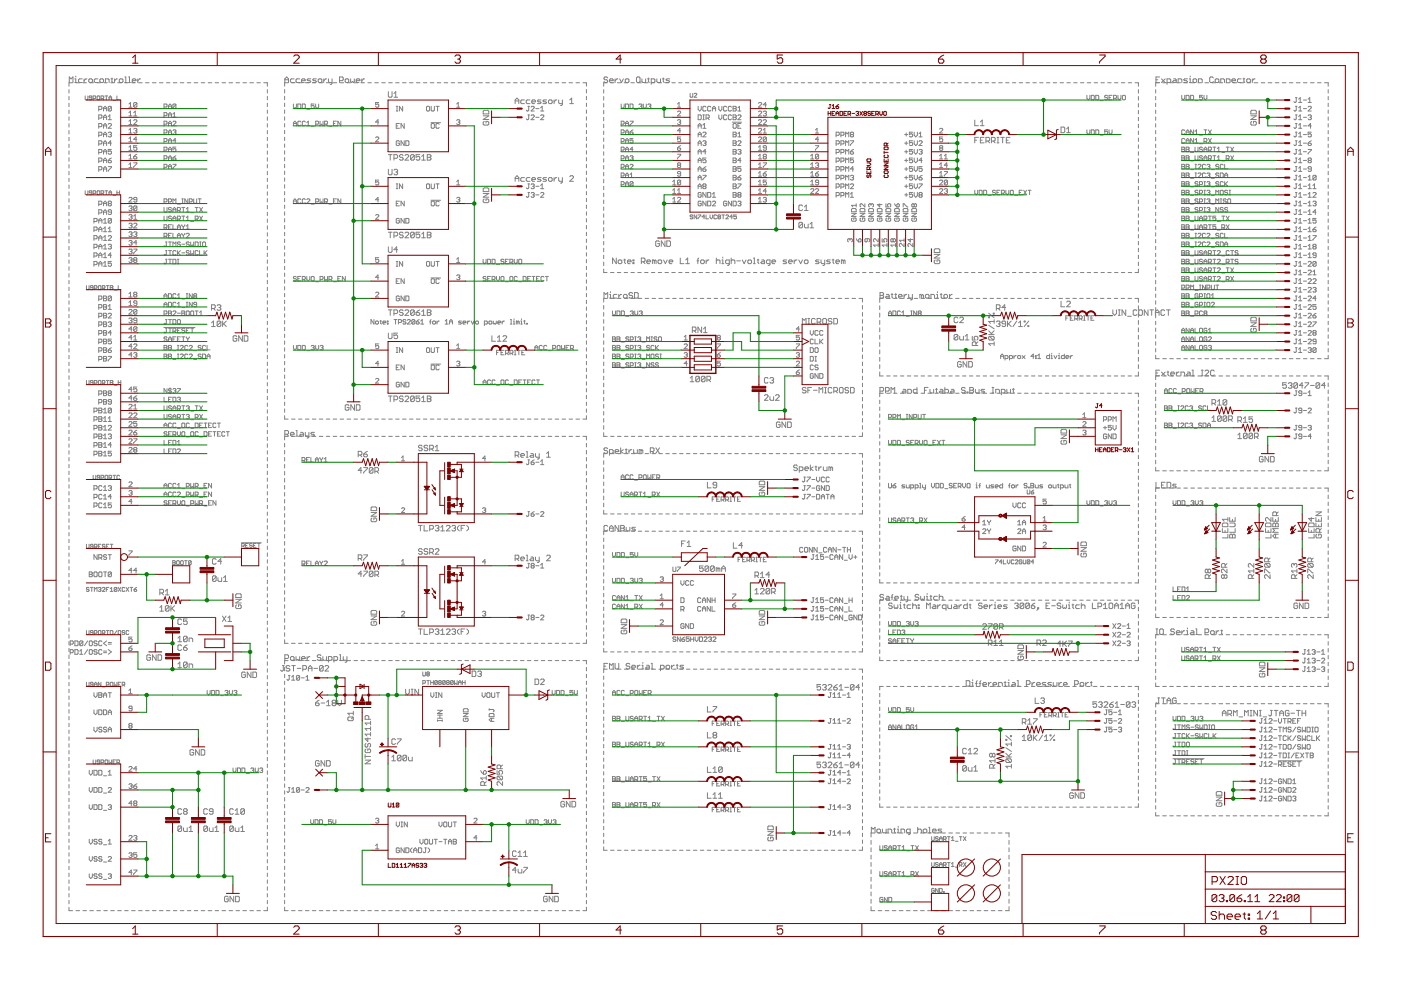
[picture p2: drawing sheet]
<svg xmlns="http://www.w3.org/2000/svg" width="297mm" height="210mm" viewBox="0 0 297 210" stroke-linecap="round" stroke-linejoin="round" font-family="sans-serif">
<g fill="#808080" stroke="#808080" stroke-width=".21">
<path d="M129.9 54.7v1.2z"/>
<path d="M129.9 54.7l.8 1.2z"/>
<path d="M130.7 54.7v1.2z"/>
<path d="M131.3 55.9h.3z"/>
<path d="M131.6 55.9l.2-.2z"/>
<path d="M131.8 55.3v.4z"/>
<path d="M131.6 55.1l.2 .2z"/>
<path d="M131.3 55.1h.3z"/>
<path d="M131.1 55.3l.2-.2z"/>
<path d="M131.1 55.3v.4z"/>
<path d="M131.1 55.7l.2 .2z"/>
<path d="M132.4 54.9v.8z"/>
<path d="M132.4 55.7l.2 .2z"/>
<path d="M132.2 55.1h.4z"/>
<path d="M133.2 55.9h.4z"/>
<path d="M133 55.7l.2 .2z"/>
<path d="M133 55.3v.4z"/>
<path d="M133 55.3l.2-.2z"/>
<path d="M133.2 55.1h.4z"/>
<path d="M133.6 55.1l.2 .2z"/>
<path d="M133.8 55.3v.2z"/>
<path d="M133 55.5h.8z"/>
<path d="M134.2 55.1h.2z"/>
<path d="M134.4 55.1v.2z"/>
<path d="M134.2 55.3h.2z"/>
<path d="M134.2 55.1v.2z"/>
<path d="M134.2 55.7h.2z"/>
<path d="M134.4 55.7v.2z"/>
<path d="M134.2 55.9h.2z"/>
<path d="M134.2 55.7v.2z"/>
<path d="M136 54.7v1.2z"/>
<path d="M136 54.7h.5z"/>
<path d="M136.5 54.7l.3 .2z"/>
<path d="M136.8 54.9v.4z"/>
<path d="M136.5 55.5l.3-.2z"/>
<path d="M136 55.5h.5z"/>
<path d="M136.4 55.5l.4 .4z"/>
<path d="M137.4 55.9h.3z"/>
<path d="M137.1 55.7l.3 .2z"/>
<path d="M137.1 55.3v.4z"/>
<path d="M137.1 55.3l.3-.2z"/>
<path d="M137.4 55.1h.3z"/>
<path d="M137.7 55.1l.2 .2z"/>
<path d="M137.9 55.3v.2z"/>
<path d="M137.1 55.5h.8z"/>
<path d="M138.3 55.1v.8z"/>
<path d="M138.3 55.1h.2z"/>
<path d="M138.5 55.1l.2 .2z"/>
<path d="M138.7 55.3v.6z"/>
<path d="M138.7 55.3l.2-.2z"/>
<path d="M138.9 55.1l.2 .2z"/>
<path d="M139.1 55.3v.6z"/>
<path d="M139.7 55.9h.4z"/>
<path d="M140.3 55.7l-.2 .2z"/>
<path d="M140.3 55.3v.4z"/>
<path d="M140.1 55.1l.2 .2z"/>
<path d="M139.7 55.1h.4z"/>
<path d="M139.7 55.1l-.2 .2z"/>
<path d="M139.5 55.3v.4z"/>
<path d="M139.5 55.7l.2 .2z"/>
<path d="M140.7 55.1l.4 .8z"/>
<path d="M141.5 55.1l-.4 .8z"/>
<path d="M142 55.9h.5z"/>
<path d="M141.9 55.7l.1 .2z"/>
<path d="M141.9 55.3v.4z"/>
<path d="M141.9 55.3l.1-.2z"/>
<path d="M142 55.1h.5z"/>
<path d="M142.5 55.1l.1 .2z"/>
<path d="M142.6 55.3v.2z"/>
<path d="M141.9 55.5h.7z"/>
<path d="M144.2 54.7v1.2z"/>
<path d="M144.2 55.9h.8z"/>
<path d="M145.8 54.7l-.4 .4z"/>
<path d="M145.8 54.7v1.2z"/>
<path d="M145.4 55.9h.8z"/>
<path d="M148 54.9v1z"/>
<path d="M148.1 54.7l-.1 .2z"/>
<path d="M147.8 55.3h.3z"/>
<path d="M148.7 55.9h.4z"/>
<path d="M149.1 55.9l.2-.2z"/>
<path d="M149.3 55.3v.4z"/>
<path d="M149.1 55.1l.2 .2z"/>
<path d="M148.7 55.1h.4z"/>
<path d="M148.7 55.1l-.2 .2z"/>
<path d="M148.5 55.3v.4z"/>
<path d="M148.5 55.7l.2 .2z"/>
<path d="M149.7 55.1v.8z"/>
<path d="M149.7 55.5l.4-.4z"/>
<path d="M150.1 55.1h.2z"/>
<path d="M151.9 54.7v1.2z"/>
<path d="M151.9 55.3l.2-.2z"/>
<path d="M152.1 55.1h.4z"/>
<path d="M152.5 55.1l.2 .2z"/>
<path d="M152.7 55.3v.6z"/>
<path d="M153.1 55.1h.1z"/>
<path d="M153.2 55.1v.8z"/>
<path d="M153.1 55.9h.4z"/>
<path d="M153.2 54.5v.2z"/>
<path d="M154.2 56.3h.2z"/>
<path d="M154.6 56.1l-.2 .2z"/>
<path d="M154.6 55.1v1z"/>
<path d="M154 55.1h.6z"/>
<path d="M154 55.1l-.2 .2z"/>
<path d="M153.8 55.3v.4z"/>
<path d="M153.8 55.7l.2 .2z"/>
<path d="M154 55.9h.6z"/>
<path d="M155 54.7v1.2z"/>
<path d="M155 55.3l.2-.2z"/>
<path d="M155.2 55.1h.4z"/>
<path d="M155.6 55.1l.2 .2z"/>
<path d="M155.8 55.3v.6z"/>
<path d="M156.2 55.3h.8z"/>
<path d="M157.4 55.1l.4 .8z"/>
<path d="M158.2 55.1l-.4 .8z"/>
<path d="M158.7 55.9h.5z"/>
<path d="M159.3 55.7l-.1 .2z"/>
<path d="M159.3 55.3v.4z"/>
<path d="M159.2 55.1l.1 .2z"/>
<path d="M158.7 55.1h.5z"/>
<path d="M158.7 55.1l-.1 .2z"/>
<path d="M158.6 55.3v.4z"/>
<path d="M158.6 55.7l.1 .2z"/>
<path d="M159.7 54.7h.2z"/>
<path d="M159.9 54.7v1.2z"/>
<path d="M159.7 55.9h.4z"/>
<path d="M160.7 54.9v.8z"/>
<path d="M160.7 55.7l.2 .2z"/>
<path d="M160.5 55.1h.4z"/>
<path d="M161.5 55.1h.4z"/>
<path d="M161.9 55.1l.2 .2z"/>
<path d="M162.1 55.3v.6z"/>
<path d="M161.5 55.9h.6z"/>
<path d="M161.3 55.7l.2 .2z"/>
<path d="M161.5 55.5l-.2 .2z"/>
<path d="M161.5 55.5h.6z"/>
<path d="M162.9 56.3h.2z"/>
<path d="M163.3 56.1l-.2 .2z"/>
<path d="M163.3 55.1v1z"/>
<path d="M162.7 55.1h.6z"/>
<path d="M162.5 55.3l.2-.2z"/>
<path d="M162.5 55.3v.4z"/>
<path d="M162.5 55.7l.2 .2z"/>
<path d="M162.7 55.9h.6z"/>
<path d="M163.9 55.9h.4z"/>
<path d="M163.7 55.7l.2 .2z"/>
<path d="M163.7 55.3v.4z"/>
<path d="M163.7 55.3l.2-.2z"/>
<path d="M163.9 55.1h.4z"/>
<path d="M164.3 55.1l.1 .2z"/>
<path d="M164.4 55.3v.2z"/>
<path d="M163.7 55.5h.7z"/>
<path d="M166 55.9h.6z"/>
<path d="M166.8 55.7l-.2 .2z"/>
<path d="M166.6 55.5l.2 .2z"/>
<path d="M166.2 55.5h.4z"/>
<path d="M166 55.3l.2 .2z"/>
<path d="M166 55.3l.2-.2z"/>
<path d="M166.2 55.1h.6z"/>
<path d="M167.4 55.9h.4z"/>
<path d="M167.2 55.7l.2 .2z"/>
<path d="M167.2 55.3v.4z"/>
<path d="M167.2 55.3l.2-.2z"/>
<path d="M167.4 55.1h.4z"/>
<path d="M167.8 55.1l.2 .2z"/>
<path d="M168 55.3v.2z"/>
<path d="M167.2 55.5h.8z"/>
<path d="M168.4 55.1v.8z"/>
<path d="M168.4 55.5l.4-.4z"/>
<path d="M168.8 55.1h.2z"/>
<path d="M169.4 55.1l.4 .8z"/>
<path d="M170.1 55.1l-.3 .8z"/>
<path d="M170.7 55.9h.4z"/>
<path d="M171.3 55.7l-.2 .2z"/>
<path d="M171.3 55.3v.4z"/>
<path d="M171.1 55.1l.2 .2z"/>
<path d="M170.7 55.1h.4z"/>
<path d="M170.7 55.1l-.2 .2z"/>
<path d="M170.5 55.3v.4z"/>
<path d="M170.5 55.7l.2 .2z"/>
<path d="M172.9 55.9h.6z"/>
<path d="M173.7 55.7l-.2 .2z"/>
<path d="M173.5 55.5l.2 .2z"/>
<path d="M173.1 55.5h.4z"/>
<path d="M172.9 55.3l.2 .2z"/>
<path d="M172.9 55.3l.2-.2z"/>
<path d="M173.1 55.1h.6z"/>
<path d="M174.1 55.1v.6z"/>
<path d="M174.1 55.7l.2 .2z"/>
<path d="M174.3 55.9h.6z"/>
<path d="M174.9 55.1v1z"/>
<path d="M174.9 56.1l-.2 .2z"/>
<path d="M174.5 56.3h.2z"/>
<path d="M175.3 55.9h.5z"/>
<path d="M175.8 55.9l.2-.2z"/>
<path d="M175.8 55.5l.2 .2z"/>
<path d="M175.5 55.5h.3z"/>
<path d="M175.3 55.3l.2 .2z"/>
<path d="M175.3 55.3l.2-.2z"/>
<path d="M175.5 55.1h.5z"/>
<path d="M176.6 54.9v.8z"/>
<path d="M176.6 55.7l.2 .2z"/>
<path d="M176.4 55.1h.4z"/>
<path d="M177.4 55.9h.4z"/>
<path d="M177.2 55.7l.2 .2z"/>
<path d="M177.2 55.3v.4z"/>
<path d="M177.2 55.3l.2-.2z"/>
<path d="M177.4 55.1h.4z"/>
<path d="M177.8 55.1l.2 .2z"/>
<path d="M178 55.3v.2z"/>
<path d="M177.2 55.5h.8z"/>
<path d="M178.4 55.1v.8z"/>
<path d="M178.4 55.1h.2z"/>
<path d="M178.6 55.1l.2 .2z"/>
<path d="M178.8 55.3v.6z"/>
<path d="M178.8 55.3l.2-.2z"/>
<path d="M179 55.1l.2 .2z"/>
<path d="M179.2 55.3v.6z"/>
<path d="M168.9 98.6l.2 .2z"/>
<path d="M168.5 98.6h.4z"/>
<path d="M168.5 98.6l-.2 .2z"/>
<path d="M168.3 98.8v.2z"/>
<path d="M168.3 99l.2 .2z"/>
<path d="M168.5 99.2h.4z"/>
<path d="M168.9 99.2l.2 .2z"/>
<path d="M169.1 99.4v.2z"/>
<path d="M169.1 99.6l-.2 .2z"/>
<path d="M168.5 99.8h.4z"/>
<path d="M168.3 99.6l.2 .2z"/>
<path d="M169.5 99v1.2z"/>
<path d="M169.5 99h.6z"/>
<path d="M170.1 99l.1 .2z"/>
<path d="M170.2 99.2v.4z"/>
<path d="M170.2 99.6l-.1 .2z"/>
<path d="M169.5 99.8h.6z"/>
<path d="M170.8 99.8h.4z"/>
<path d="M170.6 99.6l.2 .2z"/>
<path d="M170.6 99.2v.4z"/>
<path d="M170.6 99.2l.2-.2z"/>
<path d="M170.8 99h.4z"/>
<path d="M171.2 99l.2 .2z"/>
<path d="M171.4 99.2v.2z"/>
<path d="M170.6 99.4h.8z"/>
<path d="M171.8 98.6v1.2z"/>
<path d="M171.8 99.4l.6 .4z"/>
<path d="M171.8 99.4l.6-.4z"/>
<path d="M173 98.8v.8z"/>
<path d="M173 99.6l.2 .2z"/>
<path d="M172.8 99h.4z"/>
<path d="M173.6 99v.8z"/>
<path d="M173.6 99.4l.4-.4z"/>
<path d="M174 99h.2z"/>
<path d="M174.6 99v.6z"/>
<path d="M174.6 99.6l.2 .2z"/>
<path d="M174.8 99.8h.5z"/>
<path d="M175.3 99v.8z"/>
<path d="M175.7 99v.8z"/>
<path d="M175.7 99h.2z"/>
<path d="M175.9 99l.2 .2z"/>
<path d="M176.1 99.2v.6z"/>
<path d="M176.1 99.2l.2-.2z"/>
<path d="M176.3 99l.2 .2z"/>
<path d="M176.5 99.2v.6z"/>
<path d="M245 17.5h.8z"/>
<path d="M246.5 17.5h.8z"/>
<path d="M248 17.5h.8z"/>
<path d="M249.5 17.5h.8z"/>
<path d="M251 17.5h.8z"/>
<path d="M252.5 17.5h.8z"/>
<path d="M254 17.5h.7z"/>
<path d="M255.5 17.5h.7z"/>
<path d="M257 17.5h.7z"/>
<path d="M258.4 17.5h.8z"/>
<path d="M259.9 17.5h.8z"/>
<path d="M261.4 17.5h.8z"/>
<path d="M262.9 17.5h.8z"/>
<path d="M264.4 17.5h.8z"/>
<path d="M265.9 17.5h.8z"/>
<path d="M267.4 17.5h.8z"/>
<path d="M268.9 17.5h.8z"/>
<path d="M270.4 17.5h.7z"/>
<path d="M271.9 17.5h.7z"/>
<path d="M273.4 17.5h.7z"/>
<path d="M274.8 17.5h.8z"/>
<path d="M276.4 17.5h.7z"/>
<path d="M277.8 17.5h.8z"/>
<path d="M279.3 17.5h.8z"/>
<path d="M280.8 17.5h.8z"/>
<path d="M281.6 17.5v.8z"/>
<path d="M281.6 19v.7z"/>
<path d="M281.6 20.4v.8z"/>
<path d="M281.6 21.9v.7z"/>
<path d="M281.6 23.3v.7z"/>
<path d="M281.6 24.8v.7z"/>
<path d="M281.6 26.2v.7z"/>
<path d="M281.6 27.7v.7z"/>
<path d="M281.6 29.1v.7z"/>
<path d="M281.6 30.5v.8z"/>
<path d="M281.6 32v.7z"/>
<path d="M281.6 33.4v.8z"/>
<path d="M281.6 34.9v.7z"/>
<path d="M281.6 36.3v.8z"/>
<path d="M281.6 37.8v.7z"/>
<path d="M281.6 39.2v.7z"/>
<path d="M281.6 40.7v.7z"/>
<path d="M281.6 42.1v.7z"/>
<path d="M281.6 43.6v.7z"/>
<path d="M281.6 45v.7z"/>
<path d="M281.6 46.4v.8z"/>
<path d="M281.6 47.9v.7z"/>
<path d="M281.6 49.3v.8z"/>
<path d="M281.6 50.8v.7z"/>
<path d="M281.6 52.2v.7z"/>
<path d="M281.6 53.7v.7z"/>
<path d="M281.6 55.1v.7z"/>
<path d="M281.6 56.6v.7z"/>
<path d="M281.6 58v.7z"/>
<path d="M281.6 59.4v.8z"/>
<path d="M281.6 60.9v.7z"/>
<path d="M281.6 62.3v.8z"/>
<path d="M281.6 63.8v.7z"/>
<path d="M281.6 65.2v.8z"/>
<path d="M281.6 66.7v.7z"/>
<path d="M281.6 68.1v.7z"/>
<path d="M281.6 69.6v.7z"/>
<path d="M281.6 71v.7z"/>
<path d="M281.6 72.5v.7z"/>
<path d="M281.6 73.9v.7z"/>
<path d="M281.6 75.3v.8z"/>
<path d="M280.8 76.1h.8z"/>
<path d="M279.3 76.1h.8z"/>
<path d="M277.8 76.1h.8z"/>
<path d="M276.4 76.1h.7z"/>
<path d="M274.8 76.1h.8z"/>
<path d="M273.4 76.1h.7z"/>
<path d="M271.9 76.1h.7z"/>
<path d="M270.4 76.1h.7z"/>
<path d="M268.9 76.1h.8z"/>
<path d="M267.4 76.1h.8z"/>
<path d="M265.9 76.1h.8z"/>
<path d="M264.4 76.1h.8z"/>
<path d="M262.9 76.1h.8z"/>
<path d="M261.4 76.1h.8z"/>
<path d="M259.9 76.1h.8z"/>
<path d="M258.4 76.1h.8z"/>
<path d="M257 76.1h.7z"/>
<path d="M255.5 76.1h.7z"/>
<path d="M254 76.1h.7z"/>
<path d="M252.5 76.1h.8z"/>
<path d="M251 76.1h.8z"/>
<path d="M249.5 76.1h.8z"/>
<path d="M248 76.1h.8z"/>
<path d="M246.5 76.1h.8z"/>
<path d="M245 76.1h.8z"/>
<path d="M245 75.3v.8z"/>
<path d="M245 73.9v.7z"/>
<path d="M245 72.5v.7z"/>
<path d="M245 71v.7z"/>
<path d="M245 69.6v.7z"/>
<path d="M245 68.1v.7z"/>
<path d="M245 66.7v.7z"/>
<path d="M245 65.2v.8z"/>
<path d="M245 63.8v.7z"/>
<path d="M245 62.3v.8z"/>
<path d="M245 60.9v.7z"/>
<path d="M245 59.4v.8z"/>
<path d="M245 58v.7z"/>
<path d="M245 56.6v.7z"/>
<path d="M245 55.1v.7z"/>
<path d="M245 53.7v.7z"/>
<path d="M245 52.2v.7z"/>
<path d="M245 50.8v.7z"/>
<path d="M245 49.3v.8z"/>
<path d="M245 47.9v.7z"/>
<path d="M245 46.4v.8z"/>
<path d="M245 45v.7z"/>
<path d="M245 43.6v.7z"/>
<path d="M245 42.1v.7z"/>
<path d="M245 40.7v.7z"/>
<path d="M245 39.2v.7z"/>
<path d="M245 37.8v.7z"/>
<path d="M245 36.3v.8z"/>
<path d="M245 34.9v.7z"/>
<path d="M245 33.4v.8z"/>
<path d="M245 32v.7z"/>
<path d="M245 30.6v.7z"/>
<path d="M245 29.1v.7z"/>
<path d="M245 27.7v.7z"/>
<path d="M245 26.2v.7z"/>
<path d="M245 24.8v.7z"/>
<path d="M245 23.3v.8z"/>
<path d="M245 21.9v.7z"/>
<path d="M245 20.4v.8z"/>
<path d="M245 19v.7z"/>
<path d="M245 17.5v.8z"/>
<path d="M182.1 109h.8z"/>
<path d="M180.7 109h.7z"/>
<path d="M179.2 109h.7z"/>
<path d="M177.7 109h.8z"/>
<path d="M176.3 109h.7z"/>
<path d="M174.8 109h.7z"/>
<path d="M173.3 109h.8z"/>
<path d="M171.9 109h.7z"/>
<path d="M170.4 109h.8z"/>
<path d="M169 109h.7z"/>
<path d="M167.5 109h.7z"/>
<path d="M166 109h.8z"/>
<path d="M164.6 109h.7z"/>
<path d="M163.1 109h.8z"/>
<path d="M161.6 109h.8z"/>
<path d="M160.2 109h.7z"/>
<path d="M158.7 109h.7z"/>
<path d="M157.2 109h.8z"/>
<path d="M155.8 109h.7z"/>
<path d="M154.3 109h.8z"/>
<path d="M152.9 109h.7z"/>
<path d="M151.4 109h.7z"/>
<path d="M149.9 109h.8z"/>
<path d="M148.5 109h.7z"/>
<path d="M147 109h.8z"/>
<path d="M145.5 109h.8z"/>
<path d="M144.1 109h.7z"/>
<path d="M142.6 109h.8z"/>
<path d="M141.2 109h.7z"/>
<path d="M139.7 109h.7z"/>
<path d="M138.2 109h.8z"/>
<path d="M136.8 109h.7z"/>
<path d="M135.3 109h.8z"/>
<path d="M133.9 109h.7z"/>
<path d="M132.4 109h.7z"/>
<path d="M130.9 109h.8z"/>
<path d="M129.5 109h.7z"/>
<path d="M128 109h.7z"/>
<path d="M128 108.2v.8z"/>
<path d="M128 106.7v.8z"/>
<path d="M128 105.2v.8z"/>
<path d="M128 103.7v.8z"/>
<path d="M128 102.2v.8z"/>
<path d="M128 100.7v.8z"/>
<path d="M128 99.2v.8z"/>
<path d="M128 97.7v.8z"/>
<path d="M128 96.2v.8z"/>
<path d="M128 96.2h.7z"/>
<path d="M129.5 96.2h.7z"/>
<path d="M130.9 96.2h.8z"/>
<path d="M132.4 96.2h.7z"/>
<path d="M133.9 96.2h.7z"/>
<path d="M135.3 96.2h.8z"/>
<path d="M136.8 96.2h.7z"/>
<path d="M138.2 96.2h.8z"/>
<path d="M139.7 96.2h.7z"/>
<path d="M141.2 96.2h.7z"/>
<path d="M142.6 96.2h.8z"/>
<path d="M144.1 96.2h.7z"/>
<path d="M145.5 96.2h.8z"/>
<path d="M147 96.2h.7z"/>
<path d="M148.5 96.2h.7z"/>
<path d="M149.9 96.2h.8z"/>
<path d="M151.4 96.2h.7z"/>
<path d="M152.9 96.2h.7z"/>
<path d="M154.3 96.2h.8z"/>
<path d="M155.8 96.2h.7z"/>
<path d="M157.2 96.2h.8z"/>
<path d="M158.7 96.2h.7z"/>
<path d="M160.2 96.2h.7z"/>
<path d="M161.6 96.2h.8z"/>
<path d="M163.1 96.2h.7z"/>
<path d="M164.5 96.2h.8z"/>
<path d="M166 96.2h.8z"/>
<path d="M167.5 96.2h.7z"/>
<path d="M169 96.2h.7z"/>
<path d="M170.4 96.2h.8z"/>
<path d="M171.9 96.2h.7z"/>
<path d="M173.3 96.2h.8z"/>
<path d="M174.8 96.2h.7z"/>
<path d="M176.3 96.2h.7z"/>
<path d="M177.7 96.2h.8z"/>
<path d="M179.2 96.2h.7z"/>
<path d="M180.6 96.2h.8z"/>
<path d="M182.1 96.2h.8z"/>
<path d="M182.9 96.2v.8z"/>
<path d="M182.9 97.7v.8z"/>
<path d="M182.9 99.2v.8z"/>
<path d="M182.9 100.7v.8z"/>
<path d="M182.9 102.2v.8z"/>
<path d="M182.9 103.7v.8z"/>
<path d="M182.9 105.2v.8z"/>
<path d="M182.9 106.7v.8z"/>
<path d="M182.9 108.2v.8z"/>
<path d="M281.6 172.3v.7z"/>
<path d="M281.6 170.8v.7z"/>
<path d="M281.6 169.4v.7z"/>
<path d="M281.6 167.9v.8z"/>
<path d="M281.6 166.5v.7z"/>
<path d="M281.6 165v.8z"/>
<path d="M281.6 163.6v.7z"/>
<path d="M281.6 162.2v.7z"/>
<path d="M281.6 160.7v.7z"/>
<path d="M281.6 159.3v.7z"/>
<path d="M281.6 157.8v.8z"/>
<path d="M281.6 156.4v.7z"/>
<path d="M281.6 155v.7z"/>
<path d="M281.6 153.5v.7z"/>
<path d="M281.6 152.1v.7z"/>
<path d="M281.6 150.6v.8z"/>
<path d="M281.6 149.2v.7z"/>
<path d="M280.8 149.2h.8z"/>
<path d="M279.3 149.2h.8z"/>
<path d="M277.8 149.2h.8z"/>
<path d="M276.4 149.2h.7z"/>
<path d="M274.8 149.2h.8z"/>
<path d="M273.4 149.2h.7z"/>
<path d="M271.9 149.2h.7z"/>
<path d="M270.4 149.2h.7z"/>
<path d="M268.9 149.2h.8z"/>
<path d="M267.4 149.2h.8z"/>
<path d="M265.9 149.2h.8z"/>
<path d="M264.4 149.2h.8z"/>
<path d="M262.9 149.2h.8z"/>
<path d="M261.4 149.2h.8z"/>
<path d="M259.9 149.2h.8z"/>
<path d="M258.4 149.2h.8z"/>
<path d="M257 149.2h.7z"/>
<path d="M255.5 149.2h.7z"/>
<path d="M254 149.2h.7z"/>
<path d="M252.5 149.2h.8z"/>
<path d="M251 149.2h.8z"/>
<path d="M249.5 149.2h.8z"/>
<path d="M248 149.2h.8z"/>
<path d="M246.5 149.2h.8z"/>
<path d="M245 149.2h.8z"/>
<path d="M245 149.2v.7z"/>
<path d="M245 150.6v.8z"/>
<path d="M245 152.1v.7z"/>
<path d="M245 153.5v.7z"/>
<path d="M245 155v.7z"/>
<path d="M245 156.4v.7z"/>
<path d="M245 157.8v.8z"/>
<path d="M245 159.3v.7z"/>
<path d="M245 160.7v.7z"/>
<path d="M245 162.2v.7z"/>
<path d="M245 163.6v.7z"/>
<path d="M245 165v.8z"/>
<path d="M245 166.5v.7z"/>
<path d="M245 167.9v.7z"/>
<path d="M245 169.4v.7z"/>
<path d="M245 170.8v.7z"/>
<path d="M245 172.3v.7z"/>
<path d="M245 173h.8z"/>
<path d="M246.5 173h.8z"/>
<path d="M248 173h.8z"/>
<path d="M249.5 173h.8z"/>
<path d="M251 173h.8z"/>
<path d="M252.5 173h.8z"/>
<path d="M254 173h.7z"/>
<path d="M255.5 173h.7z"/>
<path d="M257 173h.7z"/>
<path d="M258.4 173h.8z"/>
<path d="M259.9 173h.8z"/>
<path d="M261.4 173h.8z"/>
<path d="M262.9 173h.8z"/>
<path d="M264.4 173h.8z"/>
<path d="M265.9 173h.8z"/>
<path d="M267.4 173h.8z"/>
<path d="M268.9 173h.8z"/>
<path d="M270.4 173h.7z"/>
<path d="M271.9 173h.7z"/>
<path d="M273.4 173h.7z"/>
<path d="M274.8 173h.8z"/>
<path d="M276.4 173h.7z"/>
<path d="M277.8 173h.8z"/>
<path d="M279.3 173h.8z"/>
<path d="M280.8 173h.8z"/>
<path d="M123.6 136.4h.7z"/>
<path d="M122.1 136.4h.8z"/>
<path d="M120.6 136.4h.8z"/>
<path d="M119.2 136.4h.7z"/>
<path d="M117.7 136.4h.7z"/>
<path d="M116.2 136.4h.8z"/>
<path d="M114.8 136.4h.7z"/>
<path d="M113.3 136.4h.7z"/>
<path d="M111.8 136.4h.8z"/>
<path d="M110.4 136.4h.7z"/>
<path d="M108.9 136.4h.7z"/>
<path d="M107.4 136.4h.8z"/>
<path d="M105.9 136.4h.8z"/>
<path d="M104.5 136.4h.7z"/>
<path d="M103 136.4h.8z"/>
<path d="M101.5 136.4h.8z"/>
<path d="M100.1 136.4h.7z"/>
<path d="M98.6 136.4h.7z"/>
<path d="M97.1 136.4h.8z"/>
<path d="M95.7 136.4h.7z"/>
<path d="M94.2 136.4h.7z"/>
<path d="M92.7 136.4h.8z"/>
<path d="M91.2 136.4h.8z"/>
<path d="M89.8 136.4h.7z"/>
<path d="M88.3 136.4h.7z"/>
<path d="M86.8 136.4h.8z"/>
<path d="M85.3 136.4h.8z"/>
<path d="M83.9 136.4h.7z"/>
<path d="M82.4 136.4h.8z"/>
<path d="M80.9 136.4h.8z"/>
<path d="M79.5 136.4h.7z"/>
<path d="M78 136.4h.7z"/>
<path d="M76.5 136.4h.8z"/>
<path d="M75.1 136.4h.7z"/>
<path d="M73.6 136.4h.7z"/>
<path d="M72.1 136.4h.8z"/>
<path d="M70.6 136.4h.8z"/>
<path d="M69.2 136.4h.7z"/>
<path d="M67.7 136.4h.8z"/>
<path d="M66.2 136.4h.8z"/>
<path d="M64.7 136.4h.8z"/>
<path d="M63.3 136.4h.7z"/>
<path d="M61.8 136.4h.8z"/>
<path d="M60.3 136.4h.8z"/>
<path d="M60.3 135.6v.8z"/>
<path d="M60.3 134.2v.7z"/>
<path d="M60.3 132.7v.7z"/>
<path d="M60.3 131.2v.7z"/>
<path d="M60.3 129.7v.8z"/>
<path d="M60.3 128.2v.8z"/>
<path d="M60.3 126.7v.8z"/>
<path d="M60.3 125.2v.8z"/>
<path d="M60.3 123.7v.8z"/>
<path d="M60.3 122.3v.7z"/>
<path d="M60.3 120.8v.7z"/>
<path d="M60.3 119.3v.7z"/>
<path d="M60.3 117.8v.8z"/>
<path d="M60.3 116.3v.8z"/>
<path d="M60.3 114.8v.8z"/>
<path d="M60.3 113.3v.8z"/>
<path d="M60.3 111.8v.8z"/>
<path d="M60.3 110.4v.7z"/>
<path d="M60.3 108.9v.7z"/>
<path d="M60.3 107.4v.8z"/>
<path d="M60.3 105.9v.8z"/>
<path d="M60.3 104.4v.8z"/>
<path d="M60.3 102.9v.8z"/>
<path d="M60.3 101.4v.8z"/>
<path d="M60.3 99.9v.8z"/>
<path d="M60.3 98.5v.7z"/>
<path d="M60.3 97v.7z"/>
<path d="M60.3 95.5v.8z"/>
<path d="M60.3 94v.8z"/>
<path d="M60.3 92.5v.8z"/>
<path d="M60.3 92.5h.8z"/>
<path d="M61.8 92.5h.8z"/>
<path d="M63.3 92.5h.7z"/>
<path d="M64.7 92.5h.8z"/>
<path d="M66.2 92.5h.8z"/>
<path d="M67.7 92.5h.8z"/>
<path d="M69.2 92.5h.7z"/>
<path d="M70.6 92.5h.8z"/>
<path d="M72.1 92.5h.8z"/>
<path d="M73.6 92.5h.7z"/>
<path d="M75.1 92.5h.7z"/>
<path d="M76.5 92.5h.8z"/>
<path d="M78 92.5h.7z"/>
<path d="M79.5 92.5h.7z"/>
<path d="M80.9 92.5h.8z"/>
<path d="M82.4 92.5h.8z"/>
<path d="M83.9 92.5h.7z"/>
<path d="M85.3 92.5h.8z"/>
<path d="M86.8 92.5h.8z"/>
<path d="M88.3 92.5h.7z"/>
<path d="M89.8 92.5h.7z"/>
<path d="M91.2 92.5h.8z"/>
<path d="M92.7 92.5h.8z"/>
<path d="M94.2 92.5h.7z"/>
<path d="M95.7 92.5h.7z"/>
<path d="M97.1 92.5h.8z"/>
<path d="M98.6 92.5h.7z"/>
<path d="M100.1 92.5h.7z"/>
<path d="M101.5 92.5h.8z"/>
<path d="M103 92.5h.7z"/>
<path d="M104.5 92.5h.7z"/>
<path d="M105.9 92.5h.8z"/>
<path d="M107.4 92.5h.8z"/>
<path d="M108.9 92.5h.7z"/>
<path d="M110.3 92.5h.8z"/>
<path d="M111.8 92.5h.8z"/>
<path d="M113.3 92.5h.7z"/>
<path d="M114.8 92.5h.7z"/>
<path d="M116.2 92.5h.8z"/>
<path d="M117.7 92.5h.7z"/>
<path d="M119.2 92.5h.7z"/>
<path d="M120.6 92.5h.8z"/>
<path d="M122.1 92.5h.8z"/>
<path d="M123.6 92.5h.7z"/>
<path d="M124.3 92.5v.8z"/>
<path d="M124.3 94v.8z"/>
<path d="M124.3 95.5v.8z"/>
<path d="M124.3 97v.7z"/>
<path d="M124.3 98.5v.7z"/>
<path d="M124.3 99.9v.8z"/>
<path d="M124.3 101.4v.8z"/>
<path d="M124.3 102.9v.8z"/>
<path d="M124.3 104.4v.8z"/>
<path d="M124.3 105.9v.8z"/>
<path d="M124.3 107.4v.7z"/>
<path d="M124.3 108.9v.7z"/>
<path d="M124.3 110.4v.7z"/>
<path d="M124.3 111.8v.8z"/>
<path d="M124.3 113.3v.8z"/>
<path d="M124.3 114.8v.8z"/>
<path d="M124.3 116.3v.8z"/>
<path d="M124.3 117.8v.8z"/>
<path d="M124.3 119.3v.7z"/>
<path d="M124.3 120.8v.7z"/>
<path d="M124.3 122.3v.7z"/>
<path d="M124.3 123.7v.8z"/>
<path d="M124.3 125.2v.8z"/>
<path d="M124.3 126.7v.8z"/>
<path d="M124.3 128.2v.8z"/>
<path d="M124.3 129.7v.8z"/>
<path d="M124.3 131.2v.7z"/>
<path d="M124.3 132.7v.7z"/>
<path d="M124.3 134.2v.7z"/>
<path d="M124.3 135.6v.8z"/>
<path d="M280.8 99.8h.8z"/>
<path d="M279.3 99.8h.8z"/>
<path d="M277.8 99.8h.8z"/>
<path d="M276.4 99.8h.7z"/>
<path d="M274.8 99.8h.8z"/>
<path d="M273.4 99.8h.7z"/>
<path d="M271.9 99.8h.7z"/>
<path d="M270.4 99.8h.7z"/>
<path d="M268.9 99.8h.8z"/>
<path d="M267.4 99.8h.8z"/>
<path d="M265.9 99.8h.8z"/>
<path d="M264.4 99.8h.8z"/>
<path d="M262.9 99.8h.8z"/>
<path d="M261.4 99.8h.8z"/>
<path d="M259.9 99.8h.8z"/>
<path d="M258.4 99.8h.8z"/>
<path d="M257 99.8h.7z"/>
<path d="M255.5 99.8h.7z"/>
<path d="M254 99.8h.7z"/>
<path d="M252.5 99.8h.8z"/>
<path d="M251 99.8h.8z"/>
<path d="M249.5 99.8h.8z"/>
<path d="M248 99.8h.8z"/>
<path d="M246.5 99.8h.8z"/>
<path d="M245 99.8h.8z"/>
<path d="M245 99.1v.7z"/>
<path d="M245 97.6v.7z"/>
<path d="M245 96.1v.8z"/>
<path d="M245 94.6v.8z"/>
<path d="M245 93.1v.8z"/>
<path d="M245 91.6v.8z"/>
<path d="M245 90.1v.8z"/>
<path d="M245 88.6v.8z"/>
<path d="M245 87.2v.7z"/>
<path d="M245 85.7v.7z"/>
<path d="M245 84.2v.7z"/>
<path d="M245 82.7v.8z"/>
<path d="M245 81.2v.8z"/>
<path d="M245 79.7v.8z"/>
<path d="M245 79.7h.8z"/>
<path d="M246.5 79.7h.8z"/>
<path d="M248 79.7h.8z"/>
<path d="M249.5 79.7h.8z"/>
<path d="M251 79.7h.8z"/>
<path d="M252.5 79.7h.8z"/>
<path d="M254 79.7h.7z"/>
<path d="M255.5 79.7h.7z"/>
<path d="M257 79.7h.7z"/>
<path d="M258.4 79.7h.8z"/>
<path d="M259.9 79.7h.8z"/>
<path d="M261.4 79.7h.8z"/>
<path d="M262.9 79.7h.8z"/>
<path d="M264.4 79.7h.8z"/>
<path d="M265.9 79.7h.8z"/>
<path d="M267.4 79.7h.8z"/>
<path d="M268.9 79.7h.8z"/>
<path d="M270.4 79.7h.7z"/>
<path d="M271.9 79.7h.7z"/>
<path d="M273.4 79.7h.7z"/>
<path d="M274.8 79.7h.8z"/>
<path d="M276.4 79.7h.7z"/>
<path d="M277.8 79.7h.8z"/>
<path d="M279.3 79.7h.8z"/>
<path d="M280.8 79.7h.8z"/>
<path d="M281.6 79.7v.8z"/>
<path d="M281.6 81.2v.8z"/>
<path d="M281.6 82.7v.8z"/>
<path d="M281.6 84.2v.7z"/>
<path d="M281.6 85.7v.7z"/>
<path d="M281.6 87.2v.7z"/>
<path d="M281.6 88.6v.8z"/>
<path d="M281.6 90.1v.8z"/>
<path d="M281.6 91.6v.8z"/>
<path d="M281.6 93.1v.8z"/>
<path d="M281.6 94.6v.8z"/>
<path d="M281.6 96.1v.8z"/>
<path d="M281.6 97.6v.7z"/>
<path d="M281.6 99.1v.7z"/>
<path d="M128 17.5v.8z"/>
<path d="M128 19v.7z"/>
<path d="M128 20.5v.7z"/>
<path d="M128 21.9v.8z"/>
<path d="M128 23.4v.8z"/>
<path d="M128 24.9v.7z"/>
<path d="M128 26.3v.8z"/>
<path d="M128 27.8v.7z"/>
<path d="M128 29.3v.7z"/>
<path d="M128 30.7v.8z"/>
<path d="M128 32.2v.7z"/>
<path d="M128 33.6v.8z"/>
<path d="M128 35.1v.7z"/>
<path d="M128 36.6v.7z"/>
<path d="M128 38v.8z"/>
<path d="M128 39.5v.7z"/>
<path d="M128 41v.7z"/>
<path d="M128 42.4v.8z"/>
<path d="M128 43.9v.7z"/>
<path d="M128 45.3v.8z"/>
<path d="M128 46.8v.7z"/>
<path d="M128 48.3v.7z"/>
<path d="M128 49.7v.8z"/>
<path d="M128 51.2v.7z"/>
<path d="M128 52.6v.8z"/>
<path d="M128 54.1v.7z"/>
<path d="M128 55.6v.7z"/>
<path d="M128 57v.8z"/>
<path d="M128 57.8h.7z"/>
<path d="M129.4 57.8h.8z"/>
<path d="M130.9 57.8h.7z"/>
<path d="M132.3 57.8h.8z"/>
<path d="M133.8 57.8h.7z"/>
<path d="M135.2 57.8h.7z"/>
<path d="M136.7 57.8h.7z"/>
<path d="M138.1 57.8h.7z"/>
<path d="M139.6 57.8h.7z"/>
<path d="M141 57.8h.7z"/>
<path d="M142.4 57.8h.8z"/>
<path d="M143.9 57.8h.7z"/>
<path d="M145.3 57.8h.7z"/>
<path d="M146.8 57.8h.7z"/>
<path d="M148.2 57.8h.7z"/>
<path d="M149.7 57.8h.7z"/>
<path d="M151.1 57.8h.7z"/>
<path d="M152.5 57.8h.8z"/>
<path d="M154 57.8h.7z"/>
<path d="M155.4 57.8h.8z"/>
<path d="M156.9 57.8h.7z"/>
<path d="M158.3 57.8h.7z"/>
<path d="M159.8 57.8h.7z"/>
<path d="M161.2 57.8h.7z"/>
<path d="M162.7 57.8h.7z"/>
<path d="M164.1 57.8h.7z"/>
<path d="M165.5 57.8h.8z"/>
<path d="M167 57.8h.7z"/>
<path d="M168.4 57.8h.8z"/>
<path d="M169.9 57.8h.7z"/>
<path d="M171.3 57.8h.7z"/>
<path d="M172.8 57.8h.7z"/>
<path d="M174.2 57.8h.7z"/>
<path d="M175.7 57.8h.7z"/>
<path d="M177.1 57.8h.7z"/>
<path d="M178.5 57.8h.8z"/>
<path d="M180 57.8h.7z"/>
<path d="M181.4 57.8h.8z"/>
<path d="M182.9 57.8h.7z"/>
<path d="M184.3 57.8h.7z"/>
<path d="M185.8 57.8h.7z"/>
<path d="M187.2 57.8h.7z"/>
<path d="M188.7 57.8h.7z"/>
<path d="M190.1 57.8h.7z"/>
<path d="M191.5 57.8h.8z"/>
<path d="M193 57.8h.7z"/>
<path d="M194.4 57.8h.8z"/>
<path d="M195.9 57.8h.7z"/>
<path d="M197.3 57.8h.7z"/>
<path d="M198.8 57.8h.7z"/>
<path d="M200.2 57.8h.7z"/>
<path d="M201.7 57.8h.7z"/>
<path d="M203.1 57.8h.7z"/>
<path d="M204.5 57.8h.8z"/>
<path d="M206 57.8h.7z"/>
<path d="M207.4 57.8h.8z"/>
<path d="M208.9 57.8h.7z"/>
<path d="M210.3 57.8h.7z"/>
<path d="M211.8 57.8h.7z"/>
<path d="M213.2 57.8h.7z"/>
<path d="M214.7 57.8h.7z"/>
<path d="M216.1 57.8h.7z"/>
<path d="M217.5 57.8h.7z"/>
<path d="M219 57.8h.7z"/>
<path d="M220.4 57.8h.7z"/>
<path d="M221.9 57.8h.7z"/>
<path d="M223.3 57.8h.7z"/>
<path d="M224.7 57.8h.8z"/>
<path d="M226.2 57.8h.7z"/>
<path d="M227.6 57.8h.8z"/>
<path d="M229.1 57.8h.7z"/>
<path d="M230.5 57.8h.7z"/>
<path d="M232 57.8h.7z"/>
<path d="M233.4 57.8h.7z"/>
<path d="M234.9 57.8h.7z"/>
<path d="M236.3 57.8h.7z"/>
<path d="M237.7 57.8h.8z"/>
<path d="M239.2 57.8h.7z"/>
<path d="M240.6 57.8h.8z"/>
<path d="M241.4 57v.8z"/>
<path d="M241.4 55.6v.7z"/>
<path d="M241.4 54.1v.7z"/>
<path d="M241.4 52.6v.8z"/>
<path d="M241.4 51.2v.7z"/>
<path d="M241.4 49.7v.8z"/>
<path d="M241.4 48.3v.7z"/>
<path d="M241.4 46.8v.7z"/>
<path d="M241.4 45.3v.8z"/>
<path d="M241.4 43.9v.7z"/>
<path d="M241.4 42.4v.8z"/>
<path d="M241.4 41v.7z"/>
<path d="M241.4 39.5v.7z"/>
<path d="M241.4 38v.8z"/>
<path d="M241.4 36.6v.7z"/>
<path d="M241.4 35.1v.7z"/>
<path d="M241.4 33.6v.8z"/>
<path d="M241.4 32.2v.7z"/>
<path d="M241.4 30.7v.8z"/>
<path d="M241.4 29.3v.7z"/>
<path d="M241.4 27.8v.7z"/>
<path d="M241.4 26.3v.8z"/>
<path d="M241.4 24.9v.7z"/>
<path d="M241.4 23.4v.8z"/>
<path d="M241.4 21.9v.8z"/>
<path d="M241.4 20.5v.7z"/>
<path d="M241.4 19v.7z"/>
<path d="M241.4 17.5v.8z"/>
<path d="M240.6 17.5h.8z"/>
<path d="M239.2 17.5h.7z"/>
<path d="M237.7 17.5h.8z"/>
<path d="M236.3 17.5h.7z"/>
<path d="M234.9 17.5h.7z"/>
<path d="M233.4 17.5h.7z"/>
<path d="M232 17.5h.7z"/>
<path d="M230.5 17.5h.8z"/>
<path d="M229.1 17.5h.7z"/>
<path d="M227.6 17.5h.8z"/>
<path d="M226.2 17.5h.7z"/>
<path d="M224.7 17.5h.8z"/>
<path d="M223.3 17.5h.7z"/>
<path d="M221.9 17.5h.7z"/>
<path d="M220.4 17.5h.7z"/>
<path d="M219 17.5h.7z"/>
<path d="M217.5 17.5h.8z"/>
<path d="M216.1 17.5h.7z"/>
<path d="M214.7 17.5h.7z"/>
<path d="M213.2 17.5h.7z"/>
<path d="M211.8 17.5h.7z"/>
<path d="M210.3 17.5h.7z"/>
<path d="M208.9 17.5h.7z"/>
<path d="M207.4 17.5h.8z"/>
<path d="M206 17.5h.7z"/>
<path d="M204.5 17.5h.8z"/>
<path d="M203.1 17.5h.7z"/>
<path d="M201.7 17.5h.7z"/>
<path d="M200.2 17.5h.7z"/>
<path d="M198.8 17.5h.7z"/>
<path d="M197.3 17.5h.7z"/>
<path d="M195.9 17.5h.7z"/>
<path d="M194.4 17.5h.8z"/>
<path d="M193 17.5h.7z"/>
<path d="M191.5 17.5h.8z"/>
<path d="M190.1 17.5h.7z"/>
<path d="M188.7 17.5h.7z"/>
<path d="M187.2 17.5h.7z"/>
<path d="M185.8 17.5h.7z"/>
<path d="M184.3 17.5h.7z"/>
<path d="M182.9 17.5h.7z"/>
<path d="M181.4 17.5h.8z"/>
<path d="M180 17.5h.7z"/>
<path d="M178.5 17.5h.8z"/>
<path d="M177.1 17.5h.7z"/>
<path d="M175.7 17.5h.7z"/>
<path d="M174.2 17.5h.7z"/>
<path d="M172.8 17.5h.7z"/>
<path d="M171.3 17.5h.7z"/>
<path d="M169.9 17.5h.7z"/>
<path d="M168.4 17.5h.8z"/>
<path d="M167 17.5h.7z"/>
<path d="M165.5 17.5h.8z"/>
<path d="M164.1 17.5h.7z"/>
<path d="M162.7 17.5h.7z"/>
<path d="M161.2 17.5h.7z"/>
<path d="M159.8 17.5h.7z"/>
<path d="M158.3 17.5h.7z"/>
<path d="M156.9 17.5h.7z"/>
<path d="M155.4 17.5h.8z"/>
<path d="M154 17.5h.7z"/>
<path d="M152.5 17.5h.8z"/>
<path d="M151.1 17.5h.7z"/>
<path d="M149.7 17.5h.7z"/>
<path d="M148.2 17.5h.7z"/>
<path d="M146.8 17.5h.7z"/>
<path d="M145.3 17.5h.7z"/>
<path d="M143.9 17.5h.7z"/>
<path d="M142.5 17.5h.7z"/>
<path d="M141 17.5h.7z"/>
<path d="M139.6 17.5h.7z"/>
<path d="M138.1 17.5h.7z"/>
<path d="M136.7 17.5h.7z"/>
<path d="M135.2 17.5h.8z"/>
<path d="M133.8 17.5h.7z"/>
<path d="M132.3 17.5h.8z"/>
<path d="M130.9 17.5h.7z"/>
<path d="M129.5 17.5h.7z"/>
<path d="M128 17.5h.7z"/>
<path d="M128 112.6h.7z"/>
<path d="M129.5 112.6h.7z"/>
<path d="M130.9 112.6h.8z"/>
<path d="M132.4 112.6h.7z"/>
<path d="M133.9 112.6h.7z"/>
<path d="M135.3 112.6h.8z"/>
<path d="M136.8 112.6h.7z"/>
<path d="M138.2 112.6h.8z"/>
<path d="M139.7 112.6h.7z"/>
<path d="M141.2 112.6h.7z"/>
<path d="M142.6 112.6h.8z"/>
<path d="M144.1 112.6h.7z"/>
<path d="M145.5 112.6h.8z"/>
<path d="M147 112.6h.7z"/>
<path d="M148.5 112.6h.7z"/>
<path d="M149.9 112.6h.8z"/>
<path d="M151.4 112.6h.7z"/>
<path d="M152.9 112.6h.7z"/>
<path d="M154.3 112.6h.8z"/>
<path d="M155.8 112.6h.7z"/>
<path d="M157.2 112.6h.8z"/>
<path d="M158.7 112.6h.7z"/>
<path d="M160.2 112.6h.7z"/>
<path d="M161.6 112.6h.8z"/>
<path d="M163.1 112.6h.7z"/>
<path d="M164.5 112.6h.8z"/>
<path d="M166 112.6h.8z"/>
<path d="M167.5 112.6h.7z"/>
<path d="M169 112.6h.7z"/>
<path d="M170.4 112.6h.8z"/>
<path d="M171.9 112.6h.7z"/>
<path d="M173.3 112.6h.8z"/>
<path d="M174.8 112.6h.7z"/>
<path d="M176.3 112.6h.7z"/>
<path d="M177.7 112.6h.8z"/>
<path d="M179.2 112.6h.7z"/>
<path d="M180.6 112.6h.8z"/>
<path d="M182.1 112.6h.8z"/>
<path d="M182.9 112.6v.8z"/>
<path d="M182.9 114.1v.7z"/>
<path d="M182.9 115.5v.8z"/>
<path d="M182.9 117v.8z"/>
<path d="M182.9 118.5v.7z"/>
<path d="M182.9 119.9v.8z"/>
<path d="M182.9 121.4v.8z"/>
<path d="M182.9 122.9v.7z"/>
<path d="M182.9 124.3v.8z"/>
<path d="M182.9 125.8v.7z"/>
<path d="M182.9 127.3v.7z"/>
<path d="M182.9 128.7v.8z"/>
<path d="M182.9 130.2v.7z"/>
<path d="M182.9 131.6v.8z"/>
<path d="M182.9 133.1v.7z"/>
<path d="M182.9 134.6v.7z"/>
<path d="M182.9 136v.8z"/>
<path d="M182.9 137.5v.7z"/>
<path d="M182.1 138.2h.8z"/>
<path d="M180.7 138.2h.7z"/>
<path d="M179.2 138.2h.7z"/>
<path d="M177.7 138.2h.8z"/>
<path d="M176.3 138.2h.7z"/>
<path d="M174.8 138.2h.7z"/>
<path d="M173.3 138.2h.8z"/>
<path d="M171.9 138.2h.7z"/>
<path d="M170.4 138.2h.8z"/>
<path d="M169 138.2h.7z"/>
<path d="M167.5 138.2h.7z"/>
<path d="M166 138.2h.8z"/>
<path d="M164.6 138.2h.7z"/>
<path d="M163.1 138.2h.8z"/>
<path d="M161.6 138.2h.8z"/>
<path d="M160.2 138.2h.7z"/>
<path d="M158.7 138.2h.7z"/>
<path d="M157.2 138.2h.8z"/>
<path d="M155.8 138.2h.7z"/>
<path d="M154.3 138.2h.8z"/>
<path d="M152.9 138.2h.7z"/>
<path d="M151.4 138.2h.7z"/>
<path d="M149.9 138.2h.8z"/>
<path d="M148.5 138.2h.7z"/>
<path d="M147 138.2h.8z"/>
<path d="M145.5 138.2h.8z"/>
<path d="M144.1 138.2h.7z"/>
<path d="M142.6 138.2h.8z"/>
<path d="M141.2 138.2h.7z"/>
<path d="M139.7 138.2h.7z"/>
<path d="M138.2 138.2h.8z"/>
<path d="M136.8 138.2h.7z"/>
<path d="M135.3 138.2h.8z"/>
<path d="M133.9 138.2h.7z"/>
<path d="M132.4 138.2h.7z"/>
<path d="M130.9 138.2h.8z"/>
<path d="M129.5 138.2h.7z"/>
<path d="M128 138.2h.7z"/>
<path d="M128 137.5v.7z"/>
<path d="M128 136v.8z"/>
<path d="M128 134.6v.7z"/>
<path d="M128 133.1v.7z"/>
<path d="M128 131.6v.8z"/>
<path d="M128 130.2v.7z"/>
<path d="M128 128.7v.8z"/>
<path d="M128 127.3v.7z"/>
<path d="M128 125.8v.7z"/>
<path d="M128 124.3v.8z"/>
<path d="M128 122.9v.7z"/>
<path d="M128 121.4v.8z"/>
<path d="M128 119.9v.8z"/>
<path d="M128 118.5v.7z"/>
<path d="M128 117v.8z"/>
<path d="M128 115.5v.8z"/>
<path d="M128 114.1v.7z"/>
<path d="M128 112.6v.8z"/>
<path d="M128 63.3h.7z"/>
<path d="M129.5 63.3h.7z"/>
<path d="M130.9 63.3h.8z"/>
<path d="M132.4 63.3h.7z"/>
<path d="M133.9 63.3h.7z"/>
<path d="M135.3 63.3h.8z"/>
<path d="M136.8 63.3h.7z"/>
<path d="M138.2 63.3h.8z"/>
<path d="M139.7 63.3h.7z"/>
<path d="M141.2 63.3h.7z"/>
<path d="M142.6 63.3h.8z"/>
<path d="M144.1 63.3h.7z"/>
<path d="M145.5 63.3h.8z"/>
<path d="M147 63.3h.7z"/>
<path d="M148.5 63.3h.7z"/>
<path d="M149.9 63.3h.8z"/>
<path d="M151.4 63.3h.7z"/>
<path d="M152.9 63.3h.7z"/>
<path d="M154.3 63.3h.8z"/>
<path d="M155.8 63.3h.7z"/>
<path d="M157.2 63.3h.8z"/>
<path d="M158.7 63.3h.7z"/>
<path d="M160.2 63.3h.7z"/>
<path d="M161.6 63.3h.8z"/>
<path d="M163.1 63.3h.7z"/>
<path d="M164.5 63.3h.8z"/>
<path d="M166 63.3h.8z"/>
<path d="M167.5 63.3h.7z"/>
<path d="M169 63.3h.7z"/>
<path d="M170.4 63.3h.8z"/>
<path d="M171.9 63.3h.7z"/>
<path d="M173.3 63.3h.8z"/>
<path d="M174.8 63.3h.7z"/>
<path d="M176.3 63.3h.7z"/>
<path d="M177.7 63.3h.8z"/>
<path d="M179.2 63.3h.7z"/>
<path d="M180.6 63.3h.8z"/>
<path d="M182.1 63.3h.8z"/>
<path d="M182.9 63.3v.8z"/>
<path d="M182.9 64.8v.7z"/>
<path d="M182.9 66.3v.7z"/>
<path d="M182.9 67.8v.7z"/>
<path d="M182.9 69.3v.7z"/>
<path d="M182.9 70.8v.7z"/>
<path d="M182.9 72.3v.7z"/>
<path d="M182.9 73.7v.8z"/>
<path d="M182.9 75.2v.8z"/>
<path d="M182.9 76.8v.7z"/>
<path d="M182.9 78.3v.7z"/>
<path d="M182.9 79.8v.7z"/>
<path d="M182.9 81.2v.8z"/>
<path d="M182.9 82.7v.8z"/>
<path d="M182.9 84.2v.8z"/>
<path d="M182.9 85.7v.8z"/>
<path d="M182.9 87.2v.8z"/>
<path d="M182.9 88.7v.8z"/>
<path d="M182.9 90.2v.8z"/>
<path d="M182.9 91.7v.8z"/>
<path d="M182.1 92.5h.8z"/>
<path d="M180.7 92.5h.7z"/>
<path d="M179.2 92.5h.7z"/>
<path d="M177.7 92.5h.8z"/>
<path d="M176.3 92.5h.7z"/>
<path d="M174.8 92.5h.7z"/>
<path d="M173.3 92.5h.8z"/>
<path d="M171.9 92.5h.7z"/>
<path d="M170.4 92.5h.8z"/>
<path d="M169 92.5h.7z"/>
<path d="M167.5 92.5h.7z"/>
<path d="M166 92.5h.8z"/>
<path d="M164.6 92.5h.7z"/>
<path d="M163.1 92.5h.8z"/>
<path d="M161.6 92.5h.8z"/>
<path d="M160.2 92.5h.7z"/>
<path d="M158.7 92.5h.7z"/>
<path d="M157.2 92.5h.8z"/>
<path d="M155.8 92.5h.7z"/>
<path d="M154.3 92.5h.8z"/>
<path d="M152.9 92.5h.7z"/>
<path d="M151.4 92.5h.7z"/>
<path d="M149.9 92.5h.8z"/>
<path d="M148.5 92.5h.7z"/>
<path d="M147 92.5h.8z"/>
<path d="M145.5 92.5h.8z"/>
<path d="M144.1 92.5h.7z"/>
<path d="M142.6 92.5h.8z"/>
<path d="M141.2 92.5h.7z"/>
<path d="M139.7 92.5h.7z"/>
<path d="M138.2 92.5h.8z"/>
<path d="M136.8 92.5h.7z"/>
<path d="M135.3 92.5h.8z"/>
<path d="M133.9 92.5h.7z"/>
<path d="M132.4 92.5h.7z"/>
<path d="M130.9 92.5h.8z"/>
<path d="M129.5 92.5h.7z"/>
<path d="M128 92.5h.7z"/>
<path d="M128 91.7v.8z"/>
<path d="M128 90.2v.8z"/>
<path d="M128 88.7v.8z"/>
<path d="M128 87.2v.8z"/>
<path d="M128 85.7v.8z"/>
<path d="M128 84.2v.8z"/>
<path d="M128 82.7v.8z"/>
<path d="M128 81.2v.8z"/>
<path d="M128 79.8v.7z"/>
<path d="M128 78.3v.7z"/>
<path d="M128 76.8v.7z"/>
<path d="M128 75.2v.8z"/>
<path d="M128 73.7v.8z"/>
<path d="M128 72.3v.7z"/>
<path d="M128 70.8v.7z"/>
<path d="M128 69.3v.7z"/>
<path d="M128 67.8v.7z"/>
<path d="M128 66.3v.7z"/>
<path d="M128 64.8v.7z"/>
<path d="M128 63.3v.8z"/>
<path d="M60.3 88.9h.8z"/>
<path d="M61.8 88.9h.8z"/>
<path d="M63.3 88.9h.7z"/>
<path d="M64.7 88.9h.8z"/>
<path d="M66.2 88.9h.8z"/>
<path d="M67.7 88.9h.8z"/>
<path d="M69.2 88.9h.7z"/>
<path d="M70.6 88.9h.8z"/>
<path d="M72.1 88.9h.8z"/>
<path d="M73.6 88.9h.7z"/>
<path d="M75.1 88.9h.7z"/>
<path d="M76.5 88.9h.8z"/>
<path d="M78 88.9h.7z"/>
<path d="M79.5 88.9h.7z"/>
<path d="M80.9 88.9h.8z"/>
<path d="M82.4 88.9h.8z"/>
<path d="M83.9 88.9h.7z"/>
<path d="M85.3 88.9h.8z"/>
<path d="M86.8 88.9h.8z"/>
<path d="M88.3 88.9h.7z"/>
<path d="M89.8 88.9h.7z"/>
<path d="M91.2 88.9h.8z"/>
<path d="M92.7 88.9h.8z"/>
<path d="M94.2 88.9h.7z"/>
<path d="M95.7 88.9h.7z"/>
<path d="M97.1 88.9h.8z"/>
<path d="M98.6 88.9h.7z"/>
<path d="M100.1 88.9h.7z"/>
<path d="M101.5 88.9h.8z"/>
<path d="M103 88.9h.7z"/>
<path d="M104.5 88.9h.7z"/>
<path d="M105.9 88.9h.8z"/>
<path d="M107.4 88.9h.8z"/>
<path d="M108.9 88.9h.7z"/>
<path d="M110.3 88.9h.8z"/>
<path d="M111.8 88.9h.8z"/>
<path d="M113.3 88.9h.7z"/>
<path d="M114.8 88.9h.7z"/>
<path d="M116.2 88.9h.8z"/>
<path d="M117.7 88.9h.7z"/>
<path d="M119.2 88.9h.7z"/>
<path d="M120.6 88.9h.8z"/>
<path d="M122.1 88.9h.8z"/>
<path d="M123.6 88.9h.7z"/>
<path d="M124.3 88.1v.8z"/>
<path d="M124.3 86.7v.7z"/>
<path d="M124.3 85.3v.7z"/>
<path d="M124.3 83.8v.7z"/>
<path d="M124.3 82.4v.7z"/>
<path d="M124.3 80.9v.8z"/>
<path d="M124.3 79.5v.7z"/>
<path d="M124.3 78.1v.7z"/>
<path d="M124.3 76.6v.7z"/>
<path d="M124.3 75.2v.7z"/>
<path d="M124.3 73.7v.8z"/>
<path d="M124.3 72.3v.7z"/>
<path d="M124.3 70.8v.8z"/>
<path d="M124.3 69.4v.7z"/>
<path d="M124.3 68v.7z"/>
<path d="M124.3 66.5v.7z"/>
<path d="M124.3 65.1v.7z"/>
<path d="M124.3 63.6v.8z"/>
<path d="M124.3 62.2v.7z"/>
<path d="M124.3 60.8v.7z"/>
<path d="M124.3 59.3v.7z"/>
<path d="M124.3 57.9v.7z"/>
<path d="M124.3 56.5v.7z"/>
<path d="M124.3 55v.7z"/>
<path d="M124.3 53.6v.7z"/>
<path d="M124.3 52.1v.8z"/>
<path d="M124.3 50.7v.7z"/>
<path d="M124.3 49.3v.7z"/>
<path d="M124.3 47.8v.7z"/>
<path d="M124.3 46.4v.7z"/>
<path d="M124.3 44.9v.7z"/>
<path d="M124.3 43.5v.7z"/>
<path d="M124.3 42v.8z"/>
<path d="M124.3 40.6v.7z"/>
<path d="M124.3 39.2v.7z"/>
<path d="M124.3 37.7v.7z"/>
<path d="M124.3 36.3v.7z"/>
<path d="M124.3 34.8v.8z"/>
<path d="M124.3 33.4v.7z"/>
<path d="M124.3 32v.7z"/>
<path d="M124.3 30.5v.7z"/>
<path d="M124.3 29.1v.7z"/>
<path d="M124.3 27.6v.8z"/>
<path d="M124.3 26.2v.7z"/>
<path d="M124.3 24.8v.7z"/>
<path d="M124.3 23.3v.7z"/>
<path d="M124.3 21.9v.7z"/>
<path d="M124.3 20.4v.7z"/>
<path d="M124.3 19v.7z"/>
<path d="M124.3 17.5v.8z"/>
<path d="M123.6 17.5h.7z"/>
<path d="M122.1 17.5h.8z"/>
<path d="M120.6 17.5h.8z"/>
<path d="M119.2 17.5h.7z"/>
<path d="M117.7 17.5h.7z"/>
<path d="M116.2 17.5h.8z"/>
<path d="M114.8 17.5h.7z"/>
<path d="M113.3 17.5h.7z"/>
<path d="M111.8 17.5h.8z"/>
<path d="M110.4 17.5h.7z"/>
<path d="M108.9 17.5h.7z"/>
<path d="M107.4 17.5h.8z"/>
<path d="M105.9 17.5h.8z"/>
<path d="M104.5 17.5h.7z"/>
<path d="M103 17.5h.8z"/>
<path d="M101.5 17.5h.8z"/>
<path d="M100.1 17.5h.7z"/>
<path d="M98.6 17.5h.7z"/>
<path d="M97.1 17.5h.8z"/>
<path d="M95.7 17.5h.7z"/>
<path d="M94.2 17.5h.7z"/>
<path d="M92.7 17.5h.8z"/>
<path d="M91.2 17.5h.8z"/>
<path d="M89.8 17.5h.7z"/>
<path d="M88.3 17.5h.7z"/>
<path d="M86.8 17.5h.8z"/>
<path d="M85.3 17.5h.8z"/>
<path d="M83.9 17.5h.7z"/>
<path d="M82.4 17.5h.8z"/>
<path d="M80.9 17.5h.8z"/>
<path d="M79.5 17.5h.7z"/>
<path d="M78 17.5h.7z"/>
<path d="M76.5 17.5h.8z"/>
<path d="M75.1 17.5h.7z"/>
<path d="M73.6 17.5h.7z"/>
<path d="M72.1 17.5h.8z"/>
<path d="M70.6 17.5h.8z"/>
<path d="M69.2 17.5h.7z"/>
<path d="M67.7 17.5h.8z"/>
<path d="M66.2 17.5h.8z"/>
<path d="M64.7 17.5h.8z"/>
<path d="M63.3 17.5h.7z"/>
<path d="M61.8 17.5h.8z"/>
<path d="M60.3 17.5h.8z"/>
<path d="M60.3 17.5v.8z"/>
<path d="M60.3 19v.7z"/>
<path d="M60.3 20.4v.7z"/>
<path d="M60.3 21.9v.7z"/>
<path d="M60.3 23.3v.7z"/>
<path d="M60.3 24.8v.7z"/>
<path d="M60.3 26.2v.7z"/>
<path d="M60.3 27.6v.8z"/>
<path d="M60.3 29.1v.7z"/>
<path d="M60.3 30.5v.7z"/>
<path d="M60.3 32v.7z"/>
<path d="M60.3 33.4v.7z"/>
<path d="M60.3 34.8v.8z"/>
<path d="M60.3 36.3v.7z"/>
<path d="M60.3 37.7v.7z"/>
<path d="M60.3 39.2v.7z"/>
<path d="M60.3 40.6v.7z"/>
<path d="M60.3 42v.8z"/>
<path d="M60.3 43.5v.7z"/>
<path d="M60.3 44.9v.7z"/>
<path d="M60.3 46.4v.7z"/>
<path d="M60.3 47.8v.7z"/>
<path d="M60.3 49.3v.7z"/>
<path d="M60.3 50.7v.7z"/>
<path d="M60.3 52.1v.8z"/>
<path d="M60.3 53.6v.7z"/>
<path d="M60.3 55v.7z"/>
<path d="M60.3 56.5v.7z"/>
<path d="M60.3 57.9v.7z"/>
<path d="M60.3 59.3v.7z"/>
<path d="M60.3 60.8v.7z"/>
<path d="M60.3 62.2v.7z"/>
<path d="M60.3 63.6v.8z"/>
<path d="M60.3 65.1v.7z"/>
<path d="M60.3 66.5v.7z"/>
<path d="M60.3 68v.7z"/>
<path d="M60.3 69.4v.7z"/>
<path d="M60.3 70.8v.8z"/>
<path d="M60.3 72.3v.7z"/>
<path d="M60.3 73.7v.8z"/>
<path d="M60.3 75.2v.7z"/>
<path d="M60.3 76.6v.7z"/>
<path d="M60.3 78.1v.7z"/>
<path d="M60.3 79.5v.7z"/>
<path d="M60.3 80.9v.8z"/>
<path d="M60.3 82.4v.7z"/>
<path d="M60.3 83.8v.7z"/>
<path d="M60.3 85.3v.7z"/>
<path d="M60.3 86.7v.7z"/>
<path d="M60.3 88.1v.8z"/>
<path d="M60.3 140.1h.8z"/>
<path d="M61.8 140.1h.8z"/>
<path d="M63.3 140.1h.7z"/>
<path d="M64.7 140.1h.8z"/>
<path d="M66.2 140.1h.8z"/>
<path d="M67.7 140.1h.8z"/>
<path d="M69.2 140.1h.7z"/>
<path d="M70.6 140.1h.8z"/>
<path d="M72.1 140.1h.8z"/>
<path d="M73.6 140.1h.7z"/>
<path d="M75.1 140.1h.7z"/>
<path d="M76.5 140.1h.8z"/>
<path d="M78 140.1h.7z"/>
<path d="M79.5 140.1h.7z"/>
<path d="M80.9 140.1h.8z"/>
<path d="M82.4 140.1h.8z"/>
<path d="M83.9 140.1h.7z"/>
<path d="M85.3 140.1h.8z"/>
<path d="M86.8 140.1h.8z"/>
<path d="M88.3 140.1h.7z"/>
<path d="M89.8 140.1h.7z"/>
<path d="M91.2 140.1h.8z"/>
<path d="M92.7 140.1h.8z"/>
<path d="M94.2 140.1h.7z"/>
<path d="M95.7 140.1h.7z"/>
<path d="M97.1 140.1h.8z"/>
<path d="M98.6 140.1h.7z"/>
<path d="M100.1 140.1h.7z"/>
<path d="M101.5 140.1h.8z"/>
<path d="M103 140.1h.7z"/>
<path d="M104.5 140.1h.7z"/>
<path d="M105.9 140.1h.8z"/>
<path d="M107.4 140.1h.8z"/>
<path d="M108.9 140.1h.7z"/>
<path d="M110.3 140.1h.8z"/>
<path d="M111.8 140.1h.8z"/>
<path d="M113.3 140.1h.7z"/>
<path d="M114.8 140.1h.7z"/>
<path d="M116.2 140.1h.8z"/>
<path d="M117.7 140.1h.7z"/>
<path d="M119.2 140.1h.7z"/>
<path d="M120.6 140.1h.8z"/>
<path d="M122.1 140.1h.8z"/>
<path d="M123.6 140.1h.7z"/>
<path d="M124.3 140.1v.7z"/>
<path d="M124.3 141.5v.7z"/>
<path d="M124.3 143v.7z"/>
<path d="M124.3 144.4v.7z"/>
<path d="M124.3 145.9v.7z"/>
<path d="M124.3 147.3v.8z"/>
<path d="M124.3 148.8v.7z"/>
<path d="M124.3 150.2v.8z"/>
<path d="M124.3 151.7v.7z"/>
<path d="M124.3 153.1v.8z"/>
<path d="M124.3 154.6v.7z"/>
<path d="M124.3 156v.8z"/>
<path d="M124.3 157.5v.7z"/>
<path d="M124.3 158.9v.8z"/>
<path d="M124.3 160.4v.7z"/>
<path d="M124.3 161.8v.8z"/>
<path d="M124.3 163.3v.7z"/>
<path d="M124.3 164.7v.8z"/>
<path d="M124.3 166.2v.7z"/>
<path d="M124.3 167.7v.7z"/>
<path d="M124.3 169.1v.7z"/>
<path d="M124.3 170.6v.7z"/>
<path d="M124.3 172v.7z"/>
<path d="M124.3 173.5v.7z"/>
<path d="M124.3 174.9v.7z"/>
<path d="M124.3 176.4v.7z"/>
<path d="M124.3 177.8v.8z"/>
<path d="M124.3 179.3v.7z"/>
<path d="M124.3 180.7v.8z"/>
<path d="M124.3 182.2v.7z"/>
<path d="M124.3 183.6v.8z"/>
<path d="M124.3 185.1v.7z"/>
<path d="M124.3 186.5v.8z"/>
<path d="M124.3 188v.7z"/>
<path d="M124.3 189.4v.8z"/>
<path d="M124.3 190.9v.7z"/>
<path d="M124.3 192.3v.8z"/>
<path d="M123.6 193.1h.7z"/>
<path d="M122.1 193.1h.8z"/>
<path d="M120.6 193.1h.8z"/>
<path d="M119.2 193.1h.7z"/>
<path d="M117.7 193.1h.7z"/>
<path d="M116.2 193.1h.8z"/>
<path d="M114.8 193.1h.7z"/>
<path d="M113.3 193.1h.7z"/>
<path d="M111.8 193.1h.8z"/>
<path d="M110.4 193.1h.7z"/>
<path d="M108.9 193.1h.7z"/>
<path d="M107.4 193.1h.8z"/>
<path d="M105.9 193.1h.8z"/>
<path d="M104.5 193.1h.7z"/>
<path d="M103 193.1h.8z"/>
<path d="M101.5 193.1h.8z"/>
<path d="M100.1 193.1h.7z"/>
<path d="M98.6 193.1h.7z"/>
<path d="M97.1 193.1h.8z"/>
<path d="M95.7 193.1h.7z"/>
<path d="M94.2 193.1h.7z"/>
<path d="M92.7 193.1h.8z"/>
<path d="M91.2 193.1h.8z"/>
<path d="M89.8 193.1h.7z"/>
<path d="M88.3 193.1h.7z"/>
<path d="M86.8 193.1h.8z"/>
<path d="M85.3 193.1h.8z"/>
<path d="M83.9 193.1h.7z"/>
<path d="M82.4 193.1h.8z"/>
<path d="M80.9 193.1h.8z"/>
<path d="M79.5 193.1h.7z"/>
<path d="M78 193.1h.7z"/>
<path d="M76.5 193.1h.8z"/>
<path d="M75.1 193.1h.7z"/>
<path d="M73.6 193.1h.7z"/>
<path d="M72.1 193.1h.8z"/>
<path d="M70.6 193.1h.8z"/>
<path d="M69.2 193.1h.7z"/>
<path d="M67.7 193.1h.8z"/>
<path d="M66.2 193.1h.8z"/>
<path d="M64.7 193.1h.8z"/>
<path d="M63.3 193.1h.7z"/>
<path d="M61.8 193.1h.8z"/>
<path d="M60.3 193.1h.8z"/>
<path d="M60.3 192.3v.8z"/>
<path d="M60.3 190.9v.7z"/>
<path d="M60.3 189.4v.8z"/>
<path d="M60.3 188v.7z"/>
<path d="M60.3 186.5v.8z"/>
<path d="M60.3 185.1v.7z"/>
<path d="M60.3 183.6v.8z"/>
<path d="M60.3 182.2v.7z"/>
<path d="M60.3 180.7v.8z"/>
<path d="M60.3 179.3v.7z"/>
<path d="M60.3 177.8v.8z"/>
<path d="M60.3 176.4v.7z"/>
<path d="M60.3 174.9v.7z"/>
<path d="M60.3 173.5v.7z"/>
<path d="M60.3 172v.7z"/>
<path d="M60.3 170.6v.7z"/>
<path d="M60.3 169.1v.7z"/>
<path d="M60.3 167.7v.7z"/>
<path d="M60.3 166.2v.7z"/>
<path d="M60.3 164.7v.8z"/>
<path d="M60.3 163.3v.7z"/>
<path d="M60.3 161.8v.8z"/>
<path d="M60.3 160.4v.7z"/>
<path d="M60.3 158.9v.8z"/>
<path d="M60.3 157.5v.7z"/>
<path d="M60.3 156v.8z"/>
<path d="M60.3 154.6v.7z"/>
<path d="M60.3 153.1v.8z"/>
<path d="M60.3 151.7v.7z"/>
<path d="M60.3 150.2v.8z"/>
<path d="M60.3 148.8v.7z"/>
<path d="M60.3 147.3v.8z"/>
<path d="M60.3 145.9v.7z"/>
<path d="M60.3 144.4v.7z"/>
<path d="M60.3 143v.7z"/>
<path d="M60.3 141.5v.7z"/>
<path d="M60.3 140.1v.7z"/>
<path d="M128 141.9h.7z"/>
<path d="M129.5 141.9h.7z"/>
<path d="M130.9 141.9h.8z"/>
<path d="M132.4 141.9h.7z"/>
<path d="M133.9 141.9h.7z"/>
<path d="M135.3 141.9h.8z"/>
<path d="M136.8 141.9h.7z"/>
<path d="M138.2 141.9h.8z"/>
<path d="M139.7 141.9h.7z"/>
<path d="M141.2 141.9h.7z"/>
<path d="M142.6 141.9h.8z"/>
<path d="M144.1 141.9h.7z"/>
<path d="M145.5 141.9h.8z"/>
<path d="M147 141.9h.7z"/>
<path d="M148.5 141.9h.7z"/>
<path d="M149.9 141.9h.8z"/>
<path d="M151.4 141.9h.7z"/>
<path d="M152.9 141.9h.7z"/>
<path d="M154.3 141.9h.8z"/>
<path d="M155.8 141.9h.7z"/>
<path d="M157.2 141.9h.8z"/>
<path d="M158.7 141.9h.7z"/>
<path d="M160.2 141.9h.7z"/>
<path d="M161.6 141.9h.8z"/>
<path d="M163.1 141.9h.7z"/>
<path d="M164.5 141.9h.8z"/>
<path d="M166 141.9h.8z"/>
<path d="M167.5 141.9h.7z"/>
<path d="M169 141.9h.7z"/>
<path d="M170.4 141.9h.8z"/>
<path d="M171.9 141.9h.7z"/>
<path d="M173.3 141.9h.8z"/>
<path d="M174.8 141.9h.7z"/>
<path d="M176.3 141.9h.7z"/>
<path d="M177.7 141.9h.8z"/>
<path d="M179.2 141.9h.7z"/>
<path d="M180.6 141.9h.8z"/>
<path d="M182.1 141.9h.8z"/>
<path d="M182.9 141.9v.7z"/>
<path d="M182.9 143.3v.8z"/>
<path d="M182.9 144.8v.7z"/>
<path d="M182.9 146.2v.8z"/>
<path d="M182.9 147.7v.7z"/>
<path d="M182.9 149.1v.8z"/>
<path d="M182.9 150.6v.7z"/>
<path d="M182.9 152v.8z"/>
<path d="M182.9 153.5v.7z"/>
<path d="M182.9 154.9v.8z"/>
<path d="M182.9 156.4v.7z"/>
<path d="M182.9 157.8v.7z"/>
<path d="M182.9 159.3v.7z"/>
<path d="M182.9 160.7v.7z"/>
<path d="M182.9 162.2v.7z"/>
<path d="M182.9 163.6v.7z"/>
<path d="M182.9 165.1v.7z"/>
<path d="M182.9 166.5v.7z"/>
<path d="M182.9 168v.7z"/>
<path d="M182.9 169.4v.7z"/>
<path d="M182.9 170.9v.7z"/>
<path d="M182.9 172.3v.7z"/>
<path d="M182.9 173.8v.7z"/>
<path d="M182.9 175.2v.7z"/>
<path d="M182.9 176.7v.7z"/>
<path d="M182.9 178.1v.7z"/>
<path d="M182.9 179.6v.7z"/>
<path d="M182.1 180.3h.8z"/>
<path d="M180.7 180.3h.7z"/>
<path d="M179.2 180.3h.7z"/>
<path d="M177.7 180.3h.8z"/>
<path d="M176.3 180.3h.7z"/>
<path d="M174.8 180.3h.7z"/>
<path d="M173.3 180.3h.8z"/>
<path d="M171.9 180.3h.7z"/>
<path d="M170.4 180.3h.8z"/>
<path d="M169 180.3h.7z"/>
<path d="M167.5 180.3h.7z"/>
<path d="M166 180.3h.8z"/>
<path d="M164.6 180.3h.7z"/>
<path d="M163.1 180.3h.8z"/>
<path d="M161.6 180.3h.8z"/>
<path d="M160.2 180.3h.7z"/>
<path d="M158.7 180.3h.7z"/>
<path d="M157.2 180.3h.8z"/>
<path d="M155.8 180.3h.7z"/>
<path d="M154.3 180.3h.8z"/>
<path d="M152.9 180.3h.7z"/>
<path d="M151.4 180.3h.7z"/>
<path d="M149.9 180.3h.8z"/>
<path d="M148.5 180.3h.7z"/>
<path d="M147 180.3h.8z"/>
<path d="M145.5 180.3h.8z"/>
<path d="M144.1 180.3h.7z"/>
<path d="M142.6 180.3h.8z"/>
<path d="M141.2 180.3h.7z"/>
<path d="M139.7 180.3h.7z"/>
<path d="M138.2 180.3h.8z"/>
<path d="M136.8 180.3h.7z"/>
<path d="M135.3 180.3h.8z"/>
<path d="M133.9 180.3h.7z"/>
<path d="M132.4 180.3h.7z"/>
<path d="M130.9 180.3h.8z"/>
<path d="M129.5 180.3h.7z"/>
<path d="M128 180.3h.7z"/>
<path d="M128 179.6v.7z"/>
<path d="M128 178.1v.7z"/>
<path d="M128 176.7v.7z"/>
<path d="M128 175.2v.7z"/>
<path d="M128 173.8v.7z"/>
<path d="M128 172.3v.7z"/>
<path d="M128 170.9v.7z"/>
<path d="M128 169.4v.7z"/>
<path d="M128 168v.7z"/>
<path d="M128 166.5v.7z"/>
<path d="M128 165.1v.7z"/>
<path d="M128 163.6v.7z"/>
<path d="M128 162.2v.7z"/>
<path d="M128 160.7v.7z"/>
<path d="M128 159.3v.7z"/>
<path d="M128 157.8v.8z"/>
<path d="M128 156.4v.7z"/>
<path d="M128 154.9v.8z"/>
<path d="M128 153.5v.7z"/>
<path d="M128 152v.8z"/>
<path d="M128 150.6v.7z"/>
<path d="M128 149.1v.8z"/>
<path d="M128 147.7v.7z"/>
<path d="M128 146.2v.8z"/>
<path d="M128 144.8v.7z"/>
<path d="M128 143.3v.8z"/>
<path d="M128 141.9v.7z"/>
<path d="M245 103.5h.8z"/>
<path d="M246.5 103.5h.8z"/>
<path d="M248 103.5h.8z"/>
<path d="M249.5 103.5h.8z"/>
<path d="M251 103.5h.8z"/>
<path d="M252.5 103.5h.8z"/>
<path d="M254 103.5h.7z"/>
<path d="M255.5 103.5h.7z"/>
<path d="M257 103.5h.7z"/>
<path d="M258.4 103.5h.8z"/>
<path d="M259.9 103.5h.8z"/>
<path d="M261.4 103.5h.8z"/>
<path d="M262.9 103.5h.8z"/>
<path d="M264.4 103.5h.8z"/>
<path d="M265.9 103.5h.8z"/>
<path d="M267.4 103.5h.8z"/>
<path d="M268.9 103.5h.8z"/>
<path d="M270.4 103.5h.7z"/>
<path d="M271.9 103.5h.7z"/>
<path d="M273.4 103.5h.7z"/>
<path d="M274.8 103.5h.8z"/>
<path d="M276.4 103.5h.7z"/>
<path d="M277.8 103.5h.8z"/>
<path d="M279.3 103.5h.8z"/>
<path d="M280.8 103.5h.8z"/>
<path d="M281.6 103.5v.7z"/>
<path d="M281.6 105v.7z"/>
<path d="M281.6 106.4v.8z"/>
<path d="M281.6 107.9v.8z"/>
<path d="M281.6 109.4v.8z"/>
<path d="M281.6 110.9v.8z"/>
<path d="M281.6 112.4v.7z"/>
<path d="M281.6 113.9v.7z"/>
<path d="M281.6 115.3v.8z"/>
<path d="M281.6 116.8v.8z"/>
<path d="M281.6 118.3v.8z"/>
<path d="M281.6 119.8v.7z"/>
<path d="M281.6 121.3v.7z"/>
<path d="M281.6 122.7v.8z"/>
<path d="M281.6 124.2v.8z"/>
<path d="M281.6 125.7v.8z"/>
<path d="M281.6 127.2v.8z"/>
<path d="M281.6 128.7v.7z"/>
<path d="M281.6 130.2v.7z"/>
<path d="M280.8 130.9h.8z"/>
<path d="M279.3 130.9h.8z"/>
<path d="M277.8 130.9h.8z"/>
<path d="M276.4 130.9h.7z"/>
<path d="M274.8 130.9h.8z"/>
<path d="M273.4 130.9h.7z"/>
<path d="M271.9 130.9h.7z"/>
<path d="M270.4 130.9h.7z"/>
<path d="M268.9 130.9h.8z"/>
<path d="M267.4 130.9h.8z"/>
<path d="M265.9 130.9h.8z"/>
<path d="M264.4 130.9h.8z"/>
<path d="M262.9 130.9h.8z"/>
<path d="M261.4 130.9h.8z"/>
<path d="M259.9 130.9h.8z"/>
<path d="M258.4 130.9h.8z"/>
<path d="M257 130.9h.7z"/>
<path d="M255.5 130.9h.7z"/>
<path d="M254 130.9h.7z"/>
<path d="M252.5 130.9h.8z"/>
<path d="M251 130.9h.8z"/>
<path d="M249.5 130.9h.8z"/>
<path d="M248 130.9h.8z"/>
<path d="M246.5 130.9h.8z"/>
<path d="M245 130.9h.8z"/>
<path d="M245 130.2v.7z"/>
<path d="M245 128.7v.7z"/>
<path d="M245 127.2v.8z"/>
<path d="M245 125.7v.8z"/>
<path d="M245 124.2v.8z"/>
<path d="M245 122.7v.8z"/>
<path d="M245 121.3v.7z"/>
<path d="M245 119.8v.7z"/>
<path d="M245 118.3v.8z"/>
<path d="M245 116.8v.8z"/>
<path d="M245 115.3v.8z"/>
<path d="M245 113.9v.7z"/>
<path d="M245 112.4v.7z"/>
<path d="M245 110.9v.8z"/>
<path d="M245 109.4v.8z"/>
<path d="M245 107.9v.8z"/>
<path d="M245 106.4v.8z"/>
<path d="M245 105v.7z"/>
<path d="M245 103.5v.7z"/>
<path d="M60.4 16.7v.8z"/>
<path d="M60.4 16.7l.4-.4z"/>
<path d="M60.8 16.3l.4 .4z"/>
<path d="M61.2 16.7v.8z"/>
<path d="M60.4 16.9h.8z"/>
<path d="M61.8 16.7h.6z"/>
<path d="M61.8 16.7l-.2 .2z"/>
<path d="M61.6 16.9v.4z"/>
<path d="M61.6 17.3l.2 .2z"/>
<path d="M61.8 17.5h.6z"/>
<path d="M62.9 16.7h.6z"/>
<path d="M62.9 16.7l-.1 .2z"/>
<path d="M62.8 16.9v.4z"/>
<path d="M62.8 17.3l.1 .2z"/>
<path d="M62.9 17.5h.6z"/>
<path d="M64.1 17.5h.4z"/>
<path d="M63.9 17.3l.2 .2z"/>
<path d="M63.9 16.9v.4z"/>
<path d="M63.9 16.9l.2-.2z"/>
<path d="M64.1 16.7h.4z"/>
<path d="M64.5 16.7l.2 .2z"/>
<path d="M64.7 16.9v.2z"/>
<path d="M63.9 17.1h.8z"/>
<path d="M65.1 17.5h.6z"/>
<path d="M65.9 17.3l-.2 .2z"/>
<path d="M65.7 17.1l.2 .2z"/>
<path d="M65.3 17.1h.4z"/>
<path d="M65.1 16.9l.2 .2z"/>
<path d="M65.3 16.7l-.2 .2z"/>
<path d="M65.3 16.7h.6z"/>
<path d="M66.3 17.5h.6z"/>
<path d="M66.9 17.5l.2-.2z"/>
<path d="M66.9 17.1l.2 .2z"/>
<path d="M66.5 17.1h.4z"/>
<path d="M66.3 16.9l.2 .2z"/>
<path d="M66.3 16.9l.2-.2z"/>
<path d="M66.5 16.7h.6z"/>
<path d="M67.7 17.5h.4z"/>
<path d="M68.2 17.3l-.1 .2z"/>
<path d="M68.2 16.9v.4z"/>
<path d="M68.1 16.7l.1 .2z"/>
<path d="M67.7 16.7h.4z"/>
<path d="M67.5 16.9l.2-.2z"/>
<path d="M67.5 16.9v.4z"/>
<path d="M67.5 17.3l.2 .2z"/>
<path d="M68.6 16.7v.8z"/>
<path d="M68.6 17.1l.4-.4z"/>
<path d="M69 16.7h.2z"/>
<path d="M69.6 16.7v.6z"/>
<path d="M69.6 17.3l.2 .2z"/>
<path d="M69.8 17.5h.6z"/>
<path d="M70.4 16.7v1z"/>
<path d="M70.2 17.9l.2-.2z"/>
<path d="M70 17.9h.2z"/>
<path d="M72 16.3v1.2z"/>
<path d="M72 16.3h.6z"/>
<path d="M72.6 16.3l.2 .2z"/>
<path d="M72.8 16.5v.4z"/>
<path d="M72.8 16.9l-.2 .2z"/>
<path d="M72 17.1h.6z"/>
<path d="M73.4 17.5h.3z"/>
<path d="M73.9 17.3l-.2 .2z"/>
<path d="M73.9 16.9v.4z"/>
<path d="M73.7 16.7l.2 .2z"/>
<path d="M73.4 16.7h.3z"/>
<path d="M73.4 16.7l-.2 .2z"/>
<path d="M73.2 16.9v.4z"/>
<path d="M73.2 17.3l.2 .2z"/>
<path d="M74.3 16.7v.6z"/>
<path d="M74.3 17.3l.2 .2z"/>
<path d="M74.7 17.3l-.2 .2z"/>
<path d="M74.7 17.3l.2 .2z"/>
<path d="M75.1 17.3l-.2 .2z"/>
<path d="M75.1 16.7v.6z"/>
<path d="M75.7 17.5h.4z"/>
<path d="M75.5 17.3l.2 .2z"/>
<path d="M75.5 16.9v.4z"/>
<path d="M75.5 16.9l.2-.2z"/>
<path d="M75.7 16.7h.4z"/>
<path d="M76.1 16.7l.2 .2z"/>
<path d="M76.3 16.9v.2z"/>
<path d="M75.5 17.1h.8z"/>
<path d="M76.7 16.7v.8z"/>
<path d="M76.7 17.1l.4-.4z"/>
<path d="M77.1 16.7h.2z"/>
<path d="M60.4 91.3v1.2z"/>
<path d="M60.4 91.3h.6z"/>
<path d="M61 91.3l.2 .2z"/>
<path d="M61.2 91.5v.4z"/>
<path d="M61.2 91.9l-.2 .2z"/>
<path d="M60.4 92.1h.6z"/>
<path d="M60.8 92.1l.4 .4z"/>
<path d="M61.8 92.5h.4z"/>
<path d="M61.6 92.3l.2 .2z"/>
<path d="M61.6 91.9v.4z"/>
<path d="M61.8 91.7l-.2 .2z"/>
<path d="M61.8 91.7h.4z"/>
<path d="M62.2 91.7l.2 .2z"/>
<path d="M62.4 91.9v.2z"/>
<path d="M61.6 92.1h.8z"/>
<path d="M62.8 91.3h.1z"/>
<path d="M62.9 91.3v1.2z"/>
<path d="M62.8 92.5h.3z"/>
<path d="M63.7 91.7h.4z"/>
<path d="M64.1 91.7l.2 .2z"/>
<path d="M64.3 91.9v.6z"/>
<path d="M63.7 92.5h.6z"/>
<path d="M63.5 92.3l.2 .2z"/>
<path d="M63.5 92.3l.2-.2z"/>
<path d="M63.7 92.1h.6z"/>
<path d="M64.7 91.7v.6z"/>
<path d="M64.7 92.3l.2 .2z"/>
<path d="M64.9 92.5h.6z"/>
<path d="M65.5 91.7v1z"/>
<path d="M65.5 92.7l-.2 .2z"/>
<path d="M65.1 92.9h.2z"/>
<path d="M65.9 92.5h.6z"/>
<path d="M66.5 92.5l.2-.2z"/>
<path d="M66.5 92.1l.2 .2z"/>
<path d="M66.1 92.1h.4z"/>
<path d="M65.9 91.9l.2 .2z"/>
<path d="M66.1 91.7l-.2 .2z"/>
<path d="M66.1 91.7h.6z"/>
<path d="M60.4 138.8v1.2z"/>
<path d="M60.4 138.8h.6z"/>
<path d="M61 138.8l.2 .2z"/>
<path d="M61.2 139v.4z"/>
<path d="M61.2 139.4l-.2 .2z"/>
<path d="M60.4 139.6h.6z"/>
<path d="M61.8 140h.4z"/>
<path d="M62.4 139.8l-.2 .2z"/>
<path d="M62.4 139.4v.4z"/>
<path d="M62.2 139.2l.2 .2z"/>
<path d="M61.8 139.2h.4z"/>
<path d="M61.8 139.2l-.2 .2z"/>
<path d="M61.6 139.4v.4z"/>
<path d="M61.6 139.8l.2 .2z"/>
<path d="M62.8 139.2v.6z"/>
<path d="M62.8 139.8l.1 .2z"/>
<path d="M62.9 140l.2-.2z"/>
<path d="M63.1 139.8l.2 .2z"/>
<path d="M63.3 140l.2-.2z"/>
<path d="M63.5 139.2v.6z"/>
<path d="M64.1 140h.4z"/>
<path d="M63.9 139.8l.2 .2z"/>
<path d="M63.9 139.4v.4z"/>
<path d="M63.9 139.4l.2-.2z"/>
<path d="M64.1 139.2h.4z"/>
<path d="M64.5 139.2l.2 .2z"/>
<path d="M64.7 139.4v.2z"/>
<path d="M63.9 139.6h.8z"/>
<path d="M65.1 139.2v.8z"/>
<path d="M65.1 139.6l.4-.4z"/>
<path d="M65.5 139.2h.2z"/>
<path d="M67.9 138.8l.2 .2z"/>
<path d="M67.5 138.8h.4z"/>
<path d="M67.5 138.8l-.2 .2z"/>
<path d="M67.3 139v.2z"/>
<path d="M67.3 139.2l.2 .2z"/>
<path d="M67.5 139.4h.4z"/>
<path d="M67.9 139.4l.2 .2z"/>
<path d="M68.1 139.6v.2z"/>
<path d="M68.1 139.8l-.2 .2z"/>
<path d="M67.5 140h.4z"/>
<path d="M67.3 139.8l.2 .2z"/>
<path d="M68.5 139.2v.6z"/>
<path d="M68.5 139.8l.1 .2z"/>
<path d="M68.6 140h.6z"/>
<path d="M69.2 139.2v.8z"/>
<path d="M69.6 139.2v1.2z"/>
<path d="M69.6 139.2h.6z"/>
<path d="M70.2 139.2l.2 .2z"/>
<path d="M70.4 139.4v.4z"/>
<path d="M70.4 139.8l-.2 .2z"/>
<path d="M69.6 140h.6z"/>
<path d="M70.8 139.2v1.2z"/>
<path d="M70.8 139.2h.6z"/>
<path d="M71.4 139.2l.2 .2z"/>
<path d="M71.6 139.4v.4z"/>
<path d="M71.6 139.8l-.2 .2z"/>
<path d="M70.8 140h.6z"/>
<path d="M72 138.8h.2z"/>
<path d="M72.2 138.8v1.2z"/>
<path d="M72 140h.4z"/>
<path d="M72.8 139.2v.6z"/>
<path d="M72.8 139.8l.2 .2z"/>
<path d="M73 140h.6z"/>
<path d="M73.6 139.2v1z"/>
<path d="M73.6 140.2l-.2 .2z"/>
<path d="M73.2 140.4h.2z"/>
<path d="M128.6 16.3l.2 .2z"/>
<path d="M128.2 16.3h.4z"/>
<path d="M128.2 16.3l-.1 .2z"/>
<path d="M128.1 16.5v.2z"/>
<path d="M128.1 16.7l.1 .2z"/>
<path d="M128.2 16.9h.4z"/>
<path d="M128.6 16.9l.2 .2z"/>
<path d="M128.8 17.1v.2z"/>
<path d="M128.8 17.3l-.2 .2z"/>
<path d="M128.2 17.5h.4z"/>
<path d="M128.1 17.3l.1 .2z"/>
<path d="M129.4 17.5h.4z"/>
<path d="M129.2 17.3l.2 .2z"/>
<path d="M129.2 16.9v.4z"/>
<path d="M129.2 16.9l.2-.2z"/>
<path d="M129.4 16.7h.4z"/>
<path d="M129.8 16.7l.2 .2z"/>
<path d="M130 16.9v.2z"/>
<path d="M129.2 17.1h.8z"/>
<path d="M130.4 16.7v.8z"/>
<path d="M130.4 17.1l.4-.4z"/>
<path d="M130.8 16.7h.2z"/>
<path d="M131.4 16.7l.4 .8z"/>
<path d="M132.2 16.7l-.4 .8z"/>
<path d="M132.8 17.5h.4z"/>
<path d="M133.3 17.3l-.1 .2z"/>
<path d="M133.3 16.9v.4z"/>
<path d="M133.2 16.7l.1 .2z"/>
<path d="M132.8 16.7h.4z"/>
<path d="M132.8 16.7l-.2 .2z"/>
<path d="M132.6 16.9v.4z"/>
<path d="M132.6 17.3l.2 .2z"/>
<path d="M135.1 16.3h.4z"/>
<path d="M135.1 16.3l-.2 .2z"/>
<path d="M134.9 16.5v.8z"/>
<path d="M134.9 17.3l.2 .2z"/>
<path d="M135.1 17.5h.4z"/>
<path d="M135.7 17.3l-.2 .2z"/>
<path d="M135.7 16.5v.8z"/>
<path d="M135.5 16.3l.2 .2z"/>
<path d="M136.1 16.7v.6z"/>
<path d="M136.1 17.3l.2 .2z"/>
<path d="M136.3 17.5h.6z"/>
<path d="M136.9 16.7v.8z"/>
<path d="M137.5 16.5v.8z"/>
<path d="M137.5 17.3l.2 .2z"/>
<path d="M137.3 16.7h.4z"/>
<path d="M138.1 16.7v1.2z"/>
<path d="M138.1 16.7h.6z"/>
<path d="M138.7 16.7l.2 .2z"/>
<path d="M138.9 16.9v.4z"/>
<path d="M138.9 17.3l-.2 .2z"/>
<path d="M138.1 17.5h.6z"/>
<path d="M139.3 16.7v.6z"/>
<path d="M139.3 17.3l.1 .2z"/>
<path d="M139.4 17.5h.6z"/>
<path d="M140 16.7v.8z"/>
<path d="M140.6 16.5v.8z"/>
<path d="M140.6 17.3l.2 .2z"/>
<path d="M140.4 16.7h.4z"/>
<path d="M141.2 17.5h.6z"/>
<path d="M142 17.3l-.2 .2z"/>
<path d="M141.8 17.1l.2 .2z"/>
<path d="M141.4 17.1h.4z"/>
<path d="M141.2 16.9l.2 .2z"/>
<path d="M141.2 16.9l.2-.2z"/>
<path d="M141.4 16.7h.6z"/>
<path d="M128.6 111.4l.2 .2z"/>
<path d="M128.2 111.4h.4z"/>
<path d="M128.1 111.6l.1-.2z"/>
<path d="M128.1 111.6v.8z"/>
<path d="M128.1 112.4l.1 .2z"/>
<path d="M128.2 112.6h.4z"/>
<path d="M128.6 112.6l.2-.2z"/>
<path d="M129.2 111.8v.8z"/>
<path d="M129.2 111.8l.4-.4z"/>
<path d="M129.6 111.4l.4 .4z"/>
<path d="M130 111.8v.8z"/>
<path d="M129.2 112h.8z"/>
<path d="M130.4 111.4v1.2z"/>
<path d="M130.4 111.4l.8 1.2z"/>
<path d="M131.2 111.4v1.2z"/>
<path d="M131.6 111.4v1.2z"/>
<path d="M131.6 111.4h.6z"/>
<path d="M132.2 111.4l.2 .2z"/>
<path d="M132.4 111.6v.2z"/>
<path d="M132.2 112l.2-.2z"/>
<path d="M132.2 112l.2 .2z"/>
<path d="M132.4 112.2v.2z"/>
<path d="M132.2 112.6l.2-.2z"/>
<path d="M131.6 112.6h.6z"/>
<path d="M131.6 112h.6z"/>
<path d="M132.8 111.8v.6z"/>
<path d="M132.8 112.4l.2 .2z"/>
<path d="M133 112.6h.5z"/>
<path d="M133.5 111.8v.8z"/>
<path d="M133.9 112.6h.6z"/>
<path d="M134.5 112.6l.2-.2z"/>
<path d="M134.5 112.2l.2 .2z"/>
<path d="M134.1 112.2h.4z"/>
<path d="M133.9 112l.2 .2z"/>
<path d="M134.1 111.8l-.2 .2z"/>
<path d="M134.1 111.8h.6z"/>
<path d="M128.1 62v1.2z"/>
<path d="M128.1 62l.3 .4z"/>
<path d="M128.4 62.4l.4-.4z"/>
<path d="M128.8 62v1.2z"/>
<path d="M129.2 62.4h.2z"/>
<path d="M129.4 62.4v.8z"/>
<path d="M129.2 63.2h.4z"/>
<path d="M129.4 61.8v.2z"/>
<path d="M130.2 62.4h.6z"/>
<path d="M130.2 62.4l-.2 .2z"/>
<path d="M130 62.6v.4z"/>
<path d="M130 63l.2 .2z"/>
<path d="M130.2 63.2h.6z"/>
<path d="M131.2 62.4v.8z"/>
<path d="M131.2 62.8l.4-.4z"/>
<path d="M131.6 62.4h.2z"/>
<path d="M132.4 63.2h.4z"/>
<path d="M132.8 63.2l.2-.2z"/>
<path d="M133 62.6v.4z"/>
<path d="M132.8 62.4l.2 .2z"/>
<path d="M132.4 62.4h.4z"/>
<path d="M132.4 62.4l-.2 .2z"/>
<path d="M132.2 62.6v.4z"/>
<path d="M132.2 63l.2 .2z"/>
<path d="M133.9 62l.2 .2z"/>
<path d="M133.6 62h.3z"/>
<path d="M133.3 62.2l.3-.2z"/>
<path d="M133.3 62.2v.2z"/>
<path d="M133.3 62.4l.3 .2z"/>
<path d="M133.6 62.6h.3z"/>
<path d="M133.9 62.6l.2 .2z"/>
<path d="M134.1 62.8v.2z"/>
<path d="M134.1 63l-.2 .2z"/>
<path d="M133.6 63.2h.3z"/>
<path d="M133.3 63l.3 .2z"/>
<path d="M134.5 62v1.2z"/>
<path d="M134.5 63.2h.6z"/>
<path d="M135.1 63.2l.2-.2z"/>
<path d="M135.3 62.2v.8z"/>
<path d="M135.1 62l.2 .2z"/>
<path d="M134.5 62h.6z"/>
<path d="M245.1 78.5h.8z"/>
<path d="M245.1 78.5v1.2z"/>
<path d="M245.1 79.7h.8z"/>
<path d="M245.1 79.1h.4z"/>
<path d="M246.3 78.9l.7 .8z"/>
<path d="M246.3 79.7l.7-.8z"/>
<path d="M247.6 78.7v.8z"/>
<path d="M247.6 79.5l.2 .2z"/>
<path d="M247.4 78.9h.4z"/>
<path d="M248.4 79.7h.4z"/>
<path d="M248.2 79.5l.2 .2z"/>
<path d="M248.2 79.1v.4z"/>
<path d="M248.2 79.1l.2-.2z"/>
<path d="M248.4 78.9h.4z"/>
<path d="M248.8 78.9l.2 .2z"/>
<path d="M249 79.1v.2z"/>
<path d="M248.2 79.3h.8z"/>
<path d="M249.4 78.9v.8z"/>
<path d="M249.4 79.3l.4-.4z"/>
<path d="M249.8 78.9h.2z"/>
<path d="M250.4 78.9v.8z"/>
<path d="M250.4 78.9h.6z"/>
<path d="M251 78.9l.2 .2z"/>
<path d="M251.2 79.1v.6z"/>
<path d="M251.8 78.9h.3z"/>
<path d="M252.1 78.9l.2 .2z"/>
<path d="M252.3 79.1v.6z"/>
<path d="M251.8 79.7h.5z"/>
<path d="M251.6 79.5l.2 .2z"/>
<path d="M251.6 79.5l.2-.2z"/>
<path d="M251.8 79.3h.5z"/>
<path d="M252.7 78.5h.2z"/>
<path d="M252.9 78.5v1.2z"/>
<path d="M252.7 79.7h.4z"/>
<path d="M254.7 79.7h.4z"/>
<path d="M254.9 78.5v1.2z"/>
<path d="M254.7 78.5h.4z"/>
<path d="M255.5 79.7h.8z"/>
<path d="M255.5 79.7l.8-.8z"/>
<path d="M256.3 78.7v.2z"/>
<path d="M256.1 78.5l.2 .2z"/>
<path d="M255.7 78.5h.4z"/>
<path d="M255.7 78.5l-.2 .2z"/>
<path d="M257.3 78.5l.2 .2z"/>
<path d="M256.9 78.5h.4z"/>
<path d="M256.9 78.5l-.2 .2z"/>
<path d="M256.7 78.7v.8z"/>
<path d="M256.7 79.5l.2 .2z"/>
<path d="M256.9 79.7h.4z"/>
<path d="M257.5 79.5l-.2 .2z"/>
<path d="M128.6 95l.2 .1z"/>
<path d="M128.2 95h.4z"/>
<path d="M128.1 95.1l.1-.1z"/>
<path d="M128.1 95.1v.2z"/>
<path d="M128.1 95.3l.1 .2z"/>
<path d="M128.2 95.5h.4z"/>
<path d="M128.6 95.5l.2 .2z"/>
<path d="M128.8 95.7v.2z"/>
<path d="M128.6 96.1l.2-.2z"/>
<path d="M128.2 96.1h.4z"/>
<path d="M128.1 95.9l.1 .2z"/>
<path d="M129.2 95.3v1.2z"/>
<path d="M129.2 95.3h.6z"/>
<path d="M129.8 95.3l.2 .2z"/>
<path d="M130 95.5v.4z"/>
<path d="M130 95.9l-.2 .2z"/>
<path d="M129.2 96.1h.6z"/>
<path d="M130.6 96.1h.4z"/>
<path d="M130.4 95.9l.2 .2z"/>
<path d="M130.4 95.5v.4z"/>
<path d="M130.4 95.5l.2-.2z"/>
<path d="M130.6 95.3h.4z"/>
<path d="M131 95.3l.2 .2z"/>
<path d="M131.2 95.5v.2z"/>
<path d="M130.4 95.7h.8z"/>
<path d="M131.6 95v1.1z"/>
<path d="M131.6 95.7l.6 .4z"/>
<path d="M131.6 95.7l.6-.4z"/>
<path d="M132.8 95.1v.8z"/>
<path d="M132.8 95.9l.2 .2z"/>
<path d="M132.6 95.3h.4z"/>
<path d="M133.3 95.3v.8z"/>
<path d="M133.8 95.3l-.5 .4z"/>
<path d="M133.8 95.3h.1z"/>
<path d="M134.3 95.3v.6z"/>
<path d="M134.3 95.9l.2 .2z"/>
<path d="M134.5 96.1h.6z"/>
<path d="M135.1 95.3v.8z"/>
<path d="M135.5 95.3v.8z"/>
<path d="M135.5 95.3h.2z"/>
<path d="M135.7 95.3l.2 .2z"/>
<path d="M135.9 95.5v.6z"/>
<path d="M135.9 95.5l.2-.2z"/>
<path d="M136.1 95.3l.2 .2z"/>
<path d="M136.3 95.5v.6z"/>
<path d="M137.9 95v1.1z"/>
<path d="M137.9 95h.6z"/>
<path d="M138.5 95l.2 .1z"/>
<path d="M138.7 95.1v.4z"/>
<path d="M138.7 95.5l-.2 .2z"/>
<path d="M137.9 95.7h.6z"/>
<path d="M138.3 95.7l.4 .4z"/>
<path d="M139 95l.8 1.1z"/>
<path d="M139.8 95l-.8 1.1z"/>
<path d="M245.1 148.9l.2 .2z"/>
<path d="M245.3 149.1h.2z"/>
<path d="M245.5 149.1l.2-.2z"/>
<path d="M245.7 148v.9z"/>
<path d="M245.5 148h.4z"/>
<path d="M246.7 148v1.1z"/>
<path d="M246.3 148h.7z"/>
<path d="M247.4 148.4v.7z"/>
<path d="M247.4 148.4l.4-.4z"/>
<path d="M247.8 148l.4 .4z"/>
<path d="M248.2 148.4v.7z"/>
<path d="M247.4 148.5h.8z"/>
<path d="M249.2 148l.2 .2z"/>
<path d="M248.8 148h.4z"/>
<path d="M248.8 148l-.2 .2z"/>
<path d="M248.6 148.2v.7z"/>
<path d="M248.6 148.9l.2 .2z"/>
<path d="M248.8 149.1h.4z"/>
<path d="M249.2 149.1l.2-.2z"/>
<path d="M249.4 148.5v.4z"/>
<path d="M249 148.5h.4z"/>
<path d="M245.1 102.3v1.1z"/>
<path d="M245.1 103.4h.8z"/>
<path d="M246.3 102.3h.7z"/>
<path d="M246.3 102.3v1.1z"/>
<path d="M246.3 103.4h.7z"/>
<path d="M246.3 102.8h.4z"/>
<path d="M247.4 102.3v1.1z"/>
<path d="M247.4 103.4h.6z"/>
<path d="M248.2 103.2l-.2 .2z"/>
<path d="M248.2 102.4v.8z"/>
<path d="M248 102.3l.2 .1z"/>
<path d="M247.4 102.3h.6z"/>
<path d="M248.6 103.4h.6z"/>
<path d="M249.4 103.2l-.2 .2z"/>
<path d="M249.2 103l.2 .2z"/>
<path d="M248.8 103h.4z"/>
<path d="M248.6 102.8l.2 .2z"/>
<path d="M248.6 102.8l.2-.1z"/>
<path d="M248.8 102.7h.6z"/>
<path d="M128.1 140.7v1.1z"/>
<path d="M128.1 140.7h.7z"/>
<path d="M128.1 141.2h.3z"/>
<path d="M129.2 140.7v1.1z"/>
<path d="M129.2 140.7l.4 .4z"/>
<path d="M130 140.7l-.4 .4z"/>
<path d="M130 140.7v1.1z"/>
<path d="M130.4 140.7v.9z"/>
<path d="M130.4 141.6l.2 .2z"/>
<path d="M130.6 141.8h.4z"/>
<path d="M131.2 141.6l-.2 .2z"/>
<path d="M131.2 140.7v.9z"/>
<path d="M133.3 140.7l.2 .1z"/>
<path d="M133 140.7h.3z"/>
<path d="M132.8 140.8l.2-.1z"/>
<path d="M132.8 140.8v.3z"/>
<path d="M132.8 141.1l.2 .1z"/>
<path d="M133 141.2h.3z"/>
<path d="M133.3 141.2l.2 .2z"/>
<path d="M133.5 141.4v.2z"/>
<path d="M133.5 141.6l-.2 .2z"/>
<path d="M133 141.8h.3z"/>
<path d="M132.8 141.6l.2 .2z"/>
<path d="M134.1 141.8h.4z"/>
<path d="M133.9 141.6l.2 .2z"/>
<path d="M133.9 141.2v.4z"/>
<path d="M133.9 141.2l.2-.1z"/>
<path d="M134.1 141.1h.4z"/>
<path d="M134.5 141.1l.2 .1z"/>
<path d="M134.7 141.2v.2z"/>
<path d="M133.9 141.4h.8z"/>
<path d="M135.1 141.1v.7z"/>
<path d="M135.5 141.1l-.4 .3z"/>
<path d="M135.5 141.1h.2z"/>
<path d="M136.1 141.1h.2z"/>
<path d="M136.3 141.1v.7z"/>
<path d="M136.1 141.8h.4z"/>
<path d="M136.3 140.5v.2z"/>
<path d="M137.1 141.1h.4z"/>
<path d="M137.5 141.1l.2 .1z"/>
<path d="M137.7 141.2v.6z"/>
<path d="M137.1 141.8h.6z"/>
<path d="M136.9 141.6l.2 .2z"/>
<path d="M136.9 141.6l.2-.2z"/>
<path d="M137.1 141.4h.6z"/>
<path d="M138.1 140.7h.2z"/>
<path d="M138.3 140.7v1.1z"/>
<path d="M138.1 141.8h.4z"/>
<path d="M140 141.1v1.1z"/>
<path d="M140 141.1h.6z"/>
<path d="M140.6 141.1l.2 .1z"/>
<path d="M140.8 141.2v.4z"/>
<path d="M140.8 141.6l-.2 .2z"/>
<path d="M140 141.8h.6z"/>
<path d="M141.4 141.8h.4z"/>
<path d="M142 141.6l-.2 .2z"/>
<path d="M142 141.2v.4z"/>
<path d="M141.8 141.1l.2 .1z"/>
<path d="M141.4 141.1h.4z"/>
<path d="M141.2 141.2l.2-.1z"/>
<path d="M141.2 141.2v.4z"/>
<path d="M141.2 141.6l.2 .2z"/>
<path d="M142.4 141.1v.7z"/>
<path d="M142.4 141.4l.4-.3z"/>
<path d="M142.8 141.1h.2z"/>
<path d="M143.6 140.8v.8z"/>
<path d="M143.6 141.6l.2 .2z"/>
<path d="M143.4 141.1h.4z"/>
<path d="M144.2 141.8h.5z"/>
<path d="M144.7 141.8l.2-.2z"/>
<path d="M144.7 141.4l.2 .2z"/>
<path d="M144.4 141.4h.3z"/>
<path d="M144.2 141.2l.2 .2z"/>
<path d="M144.4 141.1l-.2 .1z"/>
<path d="M144.4 141.1h.5z"/>
<path d="M245.1 16.3h.8z"/>
<path d="M245.1 16.3v1.2z"/>
<path d="M245.1 17.5h.8z"/>
<path d="M245.1 16.9h.4z"/>
<path d="M246.3 16.7l.7 .8z"/>
<path d="M246.3 17.5l.7-.8z"/>
<path d="M247.4 16.7v1.2z"/>
<path d="M247.4 16.7h.6z"/>
<path d="M248 16.7l.2 .2z"/>
<path d="M248.2 16.9v.4z"/>
<path d="M248.2 17.3l-.2 .2z"/>
<path d="M247.4 17.5h.6z"/>
<path d="M248.8 16.7h.4z"/>
<path d="M249.2 16.7l.2 .2z"/>
<path d="M249.4 16.9v.6z"/>
<path d="M248.8 17.5h.6z"/>
<path d="M248.6 17.3l.2 .2z"/>
<path d="M248.6 17.3l.2-.2z"/>
<path d="M248.8 17.1h.6z"/>
<path d="M249.8 16.7v.8z"/>
<path d="M249.8 16.7h.6z"/>
<path d="M250.4 16.7l.2 .2z"/>
<path d="M250.6 16.9v.6z"/>
<path d="M251 17.5h.6z"/>
<path d="M251.8 17.3l-.2 .2z"/>
<path d="M251.6 17.1l.2 .2z"/>
<path d="M251.2 17.1h.4z"/>
<path d="M251 16.9l.2 .2z"/>
<path d="M251 16.9l.2-.2z"/>
<path d="M251.2 16.7h.6z"/>
<path d="M252.2 16.7h.1z"/>
<path d="M252.3 16.7v.8z"/>
<path d="M252.2 17.5h.3z"/>
<path d="M252.3 16.1v.2z"/>
<path d="M253.1 17.5h.4z"/>
<path d="M253.7 17.3l-.2 .2z"/>
<path d="M253.7 16.9v.4z"/>
<path d="M253.5 16.7l.2 .2z"/>
<path d="M253.1 16.7h.4z"/>
<path d="M253.1 16.7l-.2 .2z"/>
<path d="M252.9 16.9v.4z"/>
<path d="M252.9 17.3l.2 .2z"/>
<path d="M254.1 16.7v.8z"/>
<path d="M254.1 16.7h.6z"/>
<path d="M254.7 16.7l.2 .2z"/>
<path d="M254.9 16.9v.6z"/>
<path d="M257 16.3l.3 .2z"/>
<path d="M256.7 16.3h.3z"/>
<path d="M256.7 16.3l-.2 .2z"/>
<path d="M256.5 16.5v.8z"/>
<path d="M256.5 17.3l.2 .2z"/>
<path d="M256.7 17.5h.3z"/>
<path d="M257 17.5l.3-.2z"/>
<path d="M257.9 17.5h.3z"/>
<path d="M258.4 17.3l-.2 .2z"/>
<path d="M258.4 16.9v.4z"/>
<path d="M258.2 16.7l.2 .2z"/>
<path d="M257.9 16.7h.3z"/>
<path d="M257.6 16.9l.3-.2z"/>
<path d="M257.6 16.9v.4z"/>
<path d="M257.6 17.3l.3 .2z"/>
<path d="M258.8 16.7v.8z"/>
<path d="M258.8 16.7h.6z"/>
<path d="M259.4 16.7l.2 .2z"/>
<path d="M259.6 16.9v.6z"/>
<path d="M260 16.7v.8z"/>
<path d="M260 16.7h.6z"/>
<path d="M260.6 16.7l.2 .2z"/>
<path d="M260.8 16.9v.6z"/>
<path d="M261.4 17.5h.4z"/>
<path d="M261.2 17.3l.2 .2z"/>
<path d="M261.2 16.9v.4z"/>
<path d="M261.2 16.9l.2-.2z"/>
<path d="M261.4 16.7h.4z"/>
<path d="M261.8 16.7l.2 .2z"/>
<path d="M262 16.9v.2z"/>
<path d="M261.2 17.1h.8z"/>
<path d="M262.6 16.7h.5z"/>
<path d="M262.4 16.9l.2-.2z"/>
<path d="M262.4 16.9v.4z"/>
<path d="M262.4 17.3l.2 .2z"/>
<path d="M262.6 17.5h.5z"/>
<path d="M263.7 16.5v.8z"/>
<path d="M263.7 17.3l.2 .2z"/>
<path d="M263.5 16.7h.4z"/>
<path d="M264.5 17.5h.4z"/>
<path d="M265.1 17.3l-.2 .2z"/>
<path d="M265.1 16.9v.4z"/>
<path d="M264.9 16.7l.2 .2z"/>
<path d="M264.5 16.7h.4z"/>
<path d="M264.3 16.9l.2-.2z"/>
<path d="M264.3 16.9v.4z"/>
<path d="M264.3 17.3l.2 .2z"/>
<path d="M265.5 16.7v.8z"/>
<path d="M265.5 17.1l.4-.4z"/>
<path d="M265.9 16.7h.2z"/>
<path d="M14.6 17.5h.8z"/>
<path d="M16.1 17.5h.8z"/>
<path d="M17.6 17.5h.7z"/>
<path d="M19 17.5h.8z"/>
<path d="M20.5 17.5h.8z"/>
<path d="M22 17.5h.8z"/>
<path d="M23.5 17.5h.7z"/>
<path d="M25 17.5h.7z"/>
<path d="M26.4 17.5h.8z"/>
<path d="M27.9 17.5h.8z"/>
<path d="M29.4 17.5h.7z"/>
<path d="M30.9 17.5h.7z"/>
<path d="M32.3 17.5h.8z"/>
<path d="M33.8 17.5h.8z"/>
<path d="M35.3 17.5h.7z"/>
<path d="M36.7 17.5h.8z"/>
<path d="M38.2 17.5h.8z"/>
<path d="M39.7 17.5h.7z"/>
<path d="M41.2 17.5h.7z"/>
<path d="M42.7 17.5h.7z"/>
<path d="M44.1 17.5h.8z"/>
<path d="M45.6 17.5h.8z"/>
<path d="M47.1 17.5h.7z"/>
<path d="M48.6 17.5h.7z"/>
<path d="M50 17.5h.8z"/>
<path d="M51.5 17.5h.8z"/>
<path d="M53 17.5h.7z"/>
<path d="M54.5 17.5h.7z"/>
<path d="M55.9 17.5h.8z"/>
<path d="M56.7 17.5v.8z"/>
<path d="M56.7 19v.7z"/>
<path d="M56.7 20.4v.8z"/>
<path d="M56.7 21.9v.7z"/>
<path d="M56.7 23.3v.7z"/>
<path d="M56.7 24.8v.7z"/>
<path d="M56.7 26.2v.7z"/>
<path d="M56.7 27.7v.7z"/>
<path d="M56.7 29.1v.7z"/>
<path d="M56.7 30.5v.8z"/>
<path d="M56.7 32v.7z"/>
<path d="M56.7 33.4v.8z"/>
<path d="M56.7 34.9v.7z"/>
<path d="M56.7 36.3v.8z"/>
<path d="M56.7 37.8v.7z"/>
<path d="M56.7 39.2v.7z"/>
<path d="M56.7 40.7v.7z"/>
<path d="M56.7 42.1v.7z"/>
<path d="M56.7 43.6v.7z"/>
<path d="M56.7 45v.7z"/>
<path d="M56.7 46.4v.8z"/>
<path d="M56.7 47.9v.7z"/>
<path d="M56.7 49.3v.8z"/>
<path d="M56.7 50.8v.7z"/>
<path d="M56.7 52.2v.7z"/>
<path d="M56.7 53.7v.7z"/>
<path d="M56.7 55.1v.7z"/>
<path d="M56.7 56.6v.7z"/>
<path d="M56.7 58v.7z"/>
<path d="M56.7 59.4v.8z"/>
<path d="M56.7 60.9v.7z"/>
<path d="M56.7 62.3v.8z"/>
<path d="M56.7 63.8v.7z"/>
<path d="M56.7 65.2v.8z"/>
<path d="M56.7 66.7v.7z"/>
<path d="M56.7 68.1v.7z"/>
<path d="M56.7 69.6v.7z"/>
<path d="M56.7 71v.7z"/>
<path d="M56.7 72.5v.7z"/>
<path d="M56.7 73.9v.7z"/>
<path d="M56.7 75.3v.8z"/>
<path d="M56.7 76.8v.7z"/>
<path d="M56.7 78.2v.8z"/>
<path d="M56.7 79.7v.7z"/>
<path d="M56.7 81.1v.7z"/>
<path d="M56.7 82.5v.8z"/>
<path d="M56.7 84v.7z"/>
<path d="M56.7 85.4v.8z"/>
<path d="M56.7 86.9v.7z"/>
<path d="M56.7 88.3v.8z"/>
<path d="M56.7 89.8v.7z"/>
<path d="M56.7 91.2v.7z"/>
<path d="M56.7 92.7v.7z"/>
<path d="M56.7 94.1v.7z"/>
<path d="M56.7 95.6v.7z"/>
<path d="M56.7 97v.7z"/>
<path d="M56.7 98.4v.8z"/>
<path d="M56.7 99.9v.7z"/>
<path d="M56.7 101.3v.8z"/>
<path d="M56.7 102.8v.7z"/>
<path d="M56.7 104.2v.7z"/>
<path d="M56.7 105.7v.7z"/>
<path d="M56.7 107.1v.7z"/>
<path d="M56.7 108.6v.7z"/>
<path d="M56.7 110v.7z"/>
<path d="M56.7 111.4v.8z"/>
<path d="M56.7 112.9v.7z"/>
<path d="M56.7 114.3v.8z"/>
<path d="M56.7 115.8v.7z"/>
<path d="M56.7 117.2v.8z"/>
<path d="M56.7 118.7v.7z"/>
<path d="M56.7 120.1v.7z"/>
<path d="M56.7 121.6v.7z"/>
<path d="M56.7 123v.7z"/>
<path d="M56.7 124.5v.7z"/>
<path d="M56.7 125.9v.7z"/>
<path d="M56.7 127.3v.8z"/>
<path d="M56.7 128.8v.7z"/>
<path d="M56.7 130.2v.8z"/>
<path d="M56.7 131.7v.7z"/>
<path d="M56.7 133.1v.7z"/>
<path d="M56.7 134.6v.7z"/>
<path d="M56.7 136v.7z"/>
<path d="M56.7 137.5v.7z"/>
<path d="M56.7 138.9v.7z"/>
<path d="M56.7 140.3v.8z"/>
<path d="M56.7 141.8v.7z"/>
<path d="M56.7 143.2v.8z"/>
<path d="M56.7 144.7v.7z"/>
<path d="M56.7 146.1v.8z"/>
<path d="M56.7 147.6v.7z"/>
<path d="M56.7 149v.7z"/>
<path d="M56.7 150.5v.7z"/>
<path d="M56.7 151.9v.7z"/>
<path d="M56.7 153.4v.7z"/>
<path d="M56.7 154.8v.7z"/>
<path d="M56.7 156.2v.8z"/>
<path d="M56.7 157.7v.7z"/>
<path d="M56.7 159.1v.8z"/>
<path d="M56.7 160.6v.7z"/>
<path d="M56.7 162v.7z"/>
<path d="M56.7 163.4v.8z"/>
<path d="M56.7 164.9v.7z"/>
<path d="M56.7 166.3v.8z"/>
<path d="M56.7 167.8v.7z"/>
<path d="M56.7 169.2v.8z"/>
<path d="M56.7 170.7v.7z"/>
<path d="M56.7 172.1v.7z"/>
<path d="M56.7 173.6v.7z"/>
<path d="M56.7 175v.7z"/>
<path d="M56.7 176.5v.7z"/>
<path d="M56.7 177.9v.7z"/>
<path d="M56.7 179.3v.8z"/>
<path d="M56.7 180.8v.7z"/>
<path d="M56.7 182.2v.8z"/>
<path d="M56.7 183.7v.7z"/>
<path d="M56.7 185.1v.7z"/>
<path d="M56.7 186.6v.7z"/>
<path d="M56.7 188v.7z"/>
<path d="M56.7 189.5v.7z"/>
<path d="M56.7 190.9v.7z"/>
<path d="M56.7 192.3v.8z"/>
<path d="M55.9 193.1h.8z"/>
<path d="M54.5 193.1h.7z"/>
<path d="M53 193.1h.7z"/>
<path d="M51.5 193.1h.8z"/>
<path d="M50 193.1h.8z"/>
<path d="M48.6 193.1h.7z"/>
<path d="M47.1 193.1h.7z"/>
<path d="M45.6 193.1h.8z"/>
<path d="M44.1 193.1h.8z"/>
<path d="M42.7 193.1h.7z"/>
<path d="M41.2 193.1h.7z"/>
<path d="M39.7 193.1h.8z"/>
<path d="M38.2 193.1h.8z"/>
<path d="M36.7 193.1h.8z"/>
<path d="M35.3 193.1h.7z"/>
<path d="M33.8 193.1h.8z"/>
<path d="M32.3 193.1h.8z"/>
<path d="M30.9 193.1h.7z"/>
<path d="M29.4 193.1h.7z"/>
<path d="M27.9 193.1h.8z"/>
<path d="M26.4 193.1h.8z"/>
<path d="M25 193.1h.7z"/>
<path d="M23.5 193.1h.7z"/>
<path d="M22 193.1h.8z"/>
<path d="M20.5 193.1h.8z"/>
<path d="M19 193.1h.8z"/>
<path d="M17.6 193.1h.7z"/>
<path d="M16.1 193.1h.8z"/>
<path d="M14.6 193.1h.8z"/>
<path d="M14.6 192.4v.7z"/>
<path d="M14.6 190.9v.7z"/>
<path d="M14.6 189.5v.7z"/>
<path d="M14.6 188v.7z"/>
<path d="M14.6 186.6v.7z"/>
<path d="M14.6 185.1v.8z"/>
<path d="M14.6 183.7v.7z"/>
<path d="M14.6 182.2v.8z"/>
<path d="M14.6 180.8v.7z"/>
<path d="M14.6 179.3v.8z"/>
<path d="M14.6 177.9v.7z"/>
<path d="M14.6 176.5v.7z"/>
<path d="M14.6 175v.7z"/>
<path d="M14.6 173.6v.7z"/>
<path d="M14.6 172.1v.7z"/>
<path d="M14.6 170.7v.7z"/>
<path d="M14.6 169.2v.8z"/>
<path d="M14.6 167.8v.7z"/>
<path d="M14.6 166.3v.8z"/>
<path d="M14.6 164.9v.7z"/>
<path d="M14.6 163.5v.7z"/>
<path d="M14.6 162v.8z"/>
<path d="M14.6 160.6v.7z"/>
<path d="M14.6 159.1v.8z"/>
<path d="M14.6 157.7v.7z"/>
<path d="M14.6 156.2v.8z"/>
<path d="M14.6 154.8v.7z"/>
<path d="M14.6 153.4v.7z"/>
<path d="M14.6 151.9v.7z"/>
<path d="M14.6 150.5v.7z"/>
<path d="M14.6 149v.7z"/>
<path d="M14.6 147.6v.7z"/>
<path d="M14.6 146.1v.8z"/>
<path d="M14.6 144.7v.7z"/>
<path d="M14.6 143.2v.8z"/>
<path d="M14.6 141.8v.7z"/>
<path d="M14.6 140.4v.7z"/>
<path d="M14.6 138.9v.7z"/>
<path d="M14.6 137.5v.7z"/>
<path d="M14.6 136v.7z"/>
<path d="M14.6 134.6v.7z"/>
<path d="M14.6 133.1v.8z"/>
<path d="M14.6 131.7v.7z"/>
<path d="M14.6 130.2v.8z"/>
<path d="M14.6 128.8v.7z"/>
<path d="M14.6 127.3v.8z"/>
<path d="M14.6 125.9v.7z"/>
<path d="M14.6 124.5v.7z"/>
<path d="M14.6 123v.7z"/>
<path d="M14.6 121.6v.7z"/>
<path d="M14.6 120.1v.7z"/>
<path d="M14.6 118.7v.7z"/>
<path d="M14.6 117.2v.8z"/>
<path d="M14.6 115.8v.7z"/>
<path d="M14.6 114.3v.8z"/>
<path d="M14.6 112.9v.7z"/>
<path d="M14.6 111.5v.7z"/>
<path d="M14.6 110v.7z"/>
<path d="M14.6 108.6v.7z"/>
<path d="M14.6 107.1v.7z"/>
<path d="M14.6 105.7v.7z"/>
<path d="M14.6 104.2v.8z"/>
<path d="M14.6 102.8v.7z"/>
<path d="M14.6 101.3v.8z"/>
<path d="M14.6 99.9v.7z"/>
<path d="M14.6 98.5v.7z"/>
<path d="M14.6 97v.7z"/>
<path d="M14.6 95.6v.7z"/>
<path d="M14.6 94.1v.7z"/>
<path d="M14.6 92.7v.7z"/>
<path d="M14.6 91.2v.8z"/>
<path d="M14.6 89.8v.7z"/>
<path d="M14.6 88.3v.8z"/>
<path d="M14.6 86.9v.7z"/>
<path d="M14.6 85.4v.8z"/>
<path d="M14.6 84v.7z"/>
<path d="M14.6 82.6v.7z"/>
<path d="M14.6 81.1v.8z"/>
<path d="M14.6 79.7v.7z"/>
<path d="M14.6 78.2v.8z"/>
<path d="M14.6 76.8v.7z"/>
<path d="M14.6 75.4v.7z"/>
<path d="M14.6 73.9v.7z"/>
<path d="M14.6 72.5v.7z"/>
<path d="M14.6 71v.7z"/>
<path d="M14.6 69.6v.7z"/>
<path d="M14.6 68.1v.8z"/>
<path d="M14.6 66.7v.7z"/>
<path d="M14.6 65.2v.8z"/>
<path d="M14.6 63.8v.7z"/>
<path d="M14.6 62.3v.8z"/>
<path d="M14.6 60.9v.7z"/>
<path d="M14.6 59.5v.7z"/>
<path d="M14.6 58v.7z"/>
<path d="M14.6 56.6v.7z"/>
<path d="M14.6 55.1v.7z"/>
<path d="M14.6 53.7v.7z"/>
<path d="M14.6 52.2v.8z"/>
<path d="M14.6 50.8v.7z"/>
<path d="M14.6 49.3v.8z"/>
<path d="M14.6 47.9v.7z"/>
<path d="M14.6 46.5v.7z"/>
<path d="M14.6 45v.7z"/>
<path d="M14.6 43.6v.7z"/>
<path d="M14.6 42.1v.7z"/>
<path d="M14.6 40.7v.7z"/>
<path d="M14.6 39.2v.8z"/>
<path d="M14.6 37.8v.7z"/>
<path d="M14.6 36.3v.8z"/>
<path d="M14.6 34.9v.7z"/>
<path d="M14.6 33.4v.8z"/>
<path d="M14.6 32v.7z"/>
<path d="M14.6 30.6v.7z"/>
<path d="M14.6 29.1v.7z"/>
<path d="M14.6 27.7v.7z"/>
<path d="M14.6 26.2v.7z"/>
<path d="M14.6 24.8v.7z"/>
<path d="M14.6 23.3v.8z"/>
<path d="M14.6 21.9v.7z"/>
<path d="M14.6 20.4v.8z"/>
<path d="M14.6 19v.7z"/>
<path d="M14.6 17.6v.7z"/>
<path d="M14.7 16.3v1.2z"/>
<path d="M14.7 16.3l.4 .4z"/>
<path d="M15.1 16.7l.4-.4z"/>
<path d="M15.5 16.3v1.2z"/>
<path d="M15.9 16.7h.2z"/>
<path d="M16.1 16.7v.8z"/>
<path d="M15.9 17.5h.4z"/>
<path d="M16.1 16.1v.2z"/>
<path d="M16.8 16.7h.6z"/>
<path d="M16.8 16.7l-.1 .2z"/>
<path d="M16.7 16.9v.4z"/>
<path d="M16.7 17.3l.1 .2z"/>
<path d="M16.8 17.5h.6z"/>
<path d="M17.8 16.7v.8z"/>
<path d="M17.8 17.1l.4-.4z"/>
<path d="M18.2 16.7h.2z"/>
<path d="M19 17.5h.4z"/>
<path d="M19.6 17.3l-.2 .2z"/>
<path d="M19.6 16.9v.4z"/>
<path d="M19.4 16.7l.2 .2z"/>
<path d="M19 16.7h.4z"/>
<path d="M19 16.7l-.2 .2z"/>
<path d="M18.8 16.9v.4z"/>
<path d="M18.8 17.3l.2 .2z"/>
<path d="M20.2 16.7h.6z"/>
<path d="M20 16.9l.2-.2z"/>
<path d="M20 16.9v.4z"/>
<path d="M20 17.3l.2 .2z"/>
<path d="M20.2 17.5h.6z"/>
<path d="M21.4 17.5h.4z"/>
<path d="M21.9 17.3l-.1 .2z"/>
<path d="M21.9 16.9v.4z"/>
<path d="M21.8 16.7l.1 .2z"/>
<path d="M21.4 16.7h.4z"/>
<path d="M21.4 16.7l-.2 .2z"/>
<path d="M21.2 16.9v.4z"/>
<path d="M21.2 17.3l.2 .2z"/>
<path d="M22.4 16.7v.8z"/>
<path d="M22.4 16.7h.5z"/>
<path d="M22.9 16.7l.2 .2z"/>
<path d="M23.1 16.9v.6z"/>
<path d="M23.7 16.5v.8z"/>
<path d="M23.7 17.3l.2 .2z"/>
<path d="M23.5 16.7h.4z"/>
<path d="M24.3 16.7v.8z"/>
<path d="M24.3 17.1l.4-.4z"/>
<path d="M24.7 16.7h.2z"/>
<path d="M25.5 17.5h.4z"/>
<path d="M26.1 17.3l-.2 .2z"/>
<path d="M26.1 16.9v.4z"/>
<path d="M25.9 16.7l.2 .2z"/>
<path d="M25.5 16.7h.4z"/>
<path d="M25.5 16.7l-.2 .2z"/>
<path d="M25.3 16.9v.4z"/>
<path d="M25.3 17.3l.2 .2z"/>
<path d="M26.5 16.3h.2z"/>
<path d="M26.7 16.3v1.2z"/>
<path d="M26.5 17.5h.4z"/>
<path d="M27.3 16.3h.2z"/>
<path d="M27.5 16.3v1.2z"/>
<path d="M27.3 17.5h.3z"/>
<path d="M28.2 17.5h.4z"/>
<path d="M28 17.3l.2 .2z"/>
<path d="M28 16.9v.4z"/>
<path d="M28 16.9l.2-.2z"/>
<path d="M28.2 16.7h.4z"/>
<path d="M28.6 16.7l.2 .2z"/>
<path d="M28.8 16.9v.2z"/>
<path d="M28 17.1h.8z"/>
<path d="M29.2 16.7v.8z"/>
<path d="M29.2 17.1l.4-.4z"/>
<path d="M29.6 16.7h.2z"/>
<path d="M78.7 67.8v.9z"/>
<path d="M78.7 67.8l.6 .9z"/>
<path d="M79.3 67.8v.9z"/>
<path d="M79.8 68.7h.3z"/>
<path d="M80.1 68.7l.1-.1z"/>
<path d="M80.2 68.2v.4z"/>
<path d="M80.1 68.1l.1 .1z"/>
<path d="M79.8 68.1h.3z"/>
<path d="M79.8 68.1l-.2 .1z"/>
<path d="M79.6 68.2v.4z"/>
<path d="M79.6 68.6l.2 .1z"/>
<path d="M80.7 67.9v.7z"/>
<path d="M80.7 68.6l.2 .1z"/>
<path d="M80.6 68.1h.3z"/>
<path d="M81.3 68.7h.4z"/>
<path d="M81.2 68.6l.1 .1z"/>
<path d="M81.2 68.2v.4z"/>
<path d="M81.2 68.2l.1-.1z"/>
<path d="M81.3 68.1h.4z"/>
<path d="M81.7 68.1l.1 .1z"/>
<path d="M81.8 68.2v.2z"/>
<path d="M81.2 68.4h.6z"/>
<path d="M82.1 68.1h.2z"/>
<path d="M82.3 68.1v.1z"/>
<path d="M82.1 68.2h.2z"/>
<path d="M82.1 68.1v.1z"/>
<path d="M82.1 68.6h.2z"/>
<path d="M82.3 68.6v.1z"/>
<path d="M82.1 68.7h.2z"/>
<path d="M82.1 68.6v.1z"/>
<path d="M83.9 67.8v.9z"/>
<path d="M83.5 67.8h.7z"/>
<path d="M84.5 67.8v.9z"/>
<path d="M84.5 67.8h.5z"/>
<path d="M85 67.8l.1 .1z"/>
<path d="M85.1 67.9v.3z"/>
<path d="M85.1 68.2l-.1 .2z"/>
<path d="M84.5 68.4h.5z"/>
<path d="M85.9 67.8l.2 .1z"/>
<path d="M85.6 67.8h.3z"/>
<path d="M85.6 67.8l-.2 .1z"/>
<path d="M85.4 67.9v.2z"/>
<path d="M85.4 68.1l.2 .1z"/>
<path d="M85.6 68.2h.3z"/>
<path d="M85.9 68.2l.2 .2z"/>
<path d="M86.1 68.4v.2z"/>
<path d="M85.9 68.7l.2-.1z"/>
<path d="M85.6 68.7h.3z"/>
<path d="M85.4 68.6l.2 .1z"/>
<path d="M86.4 68.7h.6z"/>
<path d="M86.4 68.7l.6-.6z"/>
<path d="M87 67.9v.2z"/>
<path d="M86.8 67.8l.2 .1z"/>
<path d="M86.5 67.8h.3z"/>
<path d="M86.5 67.8l-.1 .1z"/>
<path d="M87.3 67.9v.7z"/>
<path d="M87.5 67.8l-.2 .1z"/>
<path d="M87.5 67.8h.3z"/>
<path d="M87.8 67.8l.1 .1z"/>
<path d="M87.9 67.9v.7z"/>
<path d="M87.8 68.7l.1-.1z"/>
<path d="M87.5 68.7h.3z"/>
<path d="M87.3 68.6l.2 .1z"/>
<path d="M87.3 68.6l.6-.7z"/>
<path d="M88.6 67.9l.3-.1z"/>
<path d="M88.6 67.9l-.4 .3z"/>
<path d="M88.2 68.2v.4z"/>
<path d="M88.2 68.6l.2 .1z"/>
<path d="M88.4 68.7h.3z"/>
<path d="M88.7 68.7l.2-.1z"/>
<path d="M88.9 68.4v.2z"/>
<path d="M88.7 68.2l.2 .2z"/>
<path d="M88.2 68.2h.5z"/>
<path d="M89.2 68.1l.3-.3z"/>
<path d="M89.5 67.8v.9z"/>
<path d="M89.2 68.7h.6z"/>
<path d="M91.2 67.9v.8z"/>
<path d="M91.2 67.9l.2-.1z"/>
<path d="M91.1 68.2h.3z"/>
<path d="M91.9 68.7h.3z"/>
<path d="M92.2 68.7l.2-.1z"/>
<path d="M92.4 68.2v.4z"/>
<path d="M92.2 68.1l.2 .1z"/>
<path d="M91.9 68.1h.3z"/>
<path d="M91.9 68.1l-.2 .1z"/>
<path d="M91.7 68.2v.4z"/>
<path d="M91.7 68.6l.2 .1z"/>
<path d="M92.6 68.1v.6z"/>
<path d="M92.6 68.4l.4-.3z"/>
<path d="M93 68.1h.1z"/>
<path d="M94.4 68.1l.3-.3z"/>
<path d="M94.7 67.8v.9z"/>
<path d="M94.4 68.7h.6z"/>
<path d="M95.3 68.1v.6z"/>
<path d="M95.3 68.1l.3-.3z"/>
<path d="M95.6 67.8l.3 .3z"/>
<path d="M95.9 68.1v.6z"/>
<path d="M95.3 68.2h.6z"/>
<path d="M97.2 68.7h.5z"/>
<path d="M97.7 68.7l.1-.1z"/>
<path d="M97.7 68.4l.1 .2z"/>
<path d="M97.4 68.4h.3z"/>
<path d="M97.2 68.2l.2 .2z"/>
<path d="M97.2 68.2l.2-.1z"/>
<path d="M97.4 68.1h.4z"/>
<path d="M98.3 68.7h.3z"/>
<path d="M98.1 68.6l.2 .1z"/>
<path d="M98.1 68.2v.4z"/>
<path d="M98.3 68.1l-.2 .1z"/>
<path d="M98.3 68.1h.3z"/>
<path d="M98.6 68.1l.2 .1z"/>
<path d="M98.8 68.2v.2z"/>
<path d="M98.1 68.4h.7z"/>
<path d="M99.1 68.1v.6z"/>
<path d="M99.1 68.4l.3-.3z"/>
<path d="M99.4 68.1h.2z"/>
<path d="M99.9 68.1l.3 .6z"/>
<path d="M100.5 68.1l-.3 .6z"/>
<path d="M101 68.7h.3z"/>
<path d="M101.3 68.7l.2-.1z"/>
<path d="M101.5 68.2v.4z"/>
<path d="M101.3 68.1l.2 .1z"/>
<path d="M101 68.1h.3z"/>
<path d="M101 68.1l-.2 .1z"/>
<path d="M100.8 68.2v.4z"/>
<path d="M100.8 68.6l.2 .1z"/>
<path d="M102.7 68.1v.9z"/>
<path d="M102.7 68.1h.5z"/>
<path d="M103.2 68.1l.1 .1z"/>
<path d="M103.3 68.2v.4z"/>
<path d="M103.2 68.7l.1-.1z"/>
<path d="M102.7 68.7h.5z"/>
<path d="M103.8 68.7h.3z"/>
<path d="M104.1 68.7l.2-.1z"/>
<path d="M104.3 68.2v.4z"/>
<path d="M104.1 68.1l.2 .1z"/>
<path d="M103.8 68.1h.3z"/>
<path d="M103.8 68.1l-.1 .1z"/>
<path d="M103.7 68.2v.4z"/>
<path d="M103.7 68.6l.1 .1z"/>
<path d="M104.6 68.1v.5z"/>
<path d="M104.6 68.6l.2 .1z"/>
<path d="M104.8 68.7l.1-.1z"/>
<path d="M104.9 68.6l.2 .1z"/>
<path d="M105.1 68.7l.1-.1z"/>
<path d="M105.2 68.1v.5z"/>
<path d="M105.7 68.7h.3z"/>
<path d="M105.5 68.6l.2 .1z"/>
<path d="M105.5 68.2v.4z"/>
<path d="M105.7 68.1l-.2 .1z"/>
<path d="M105.7 68.1h.3z"/>
<path d="M106 68.1l.2 .1z"/>
<path d="M106.2 68.2v.2z"/>
<path d="M105.5 68.4h.7z"/>
<path d="M106.5 68.1v.6z"/>
<path d="M106.5 68.4l.3-.3z"/>
<path d="M106.8 68.1h.2z"/>
<path d="M108.2 67.8h.2z"/>
<path d="M108.4 67.8v.9z"/>
<path d="M108.2 68.7h.3z"/>
<path d="M108.8 68.1h.2z"/>
<path d="M109 68.1v.6z"/>
<path d="M108.8 68.7h.4z"/>
<path d="M109 67.6v.2z"/>
<path d="M109.5 68.1v.6z"/>
<path d="M109.5 68.1h.1z"/>
<path d="M109.6 68.1l.2 .1z"/>
<path d="M109.8 68.2v.5z"/>
<path d="M109.9 68.1l-.1 .1z"/>
<path d="M109.9 68.1l.2 .1z"/>
<path d="M110.1 68.2v.5z"/>
<path d="M110.4 68.1h.2z"/>
<path d="M110.6 68.1v.6z"/>
<path d="M110.4 68.7h.3z"/>
<path d="M110.6 67.6v.2z"/>
<path d="M111.2 67.9v.7z"/>
<path d="M111.2 68.6l.2 .1z"/>
<path d="M111 68.1h.4z"/>
<path d="M111.7 68.6v.1z"/>
<path d="M111.7 68.6h.1z"/>
<path d="M111.8 68.6v.1z"/>
<path d="M111.7 68.7h.1z"/>
<path d="M186.5 83.4h.8z"/>
<path d="M188 83.4h.7z"/>
<path d="M189.4 83.4h.8z"/>
<path d="M190.9 83.4h.7z"/>
<path d="M192.4 83.4h.7z"/>
<path d="M193.8 83.4h.8z"/>
<path d="M195.3 83.4h.7z"/>
<path d="M196.7 83.4h.8z"/>
<path d="M198.2 83.4h.7z"/>
<path d="M199.7 83.4h.7z"/>
<path d="M201.1 83.4h.8z"/>
<path d="M202.6 83.4h.7z"/>
<path d="M204.1 83.4h.7z"/>
<path d="M205.5 83.4h.8z"/>
<path d="M207 83.4h.7z"/>
<path d="M208.4 83.4h.8z"/>
<path d="M209.9 83.4h.8z"/>
<path d="M211.4 83.4h.7z"/>
<path d="M212.8 83.4h.8z"/>
<path d="M214.3 83.4h.7z"/>
<path d="M215.8 83.4h.7z"/>
<path d="M217.2 83.4h.8z"/>
<path d="M218.7 83.4h.7z"/>
<path d="M220.2 83.4h.7z"/>
<path d="M221.6 83.4h.8z"/>
<path d="M223.1 83.4h.7z"/>
<path d="M224.5 83.4h.8z"/>
<path d="M226 83.4h.7z"/>
<path d="M227.5 83.4h.7z"/>
<path d="M228.9 83.4h.8z"/>
<path d="M230.4 83.4h.7z"/>
<path d="M231.8 83.4h.8z"/>
<path d="M233.3 83.4h.8z"/>
<path d="M234.8 83.4h.7z"/>
<path d="M236.2 83.4h.8z"/>
<path d="M237.7 83.4h.7z"/>
<path d="M239.2 83.4h.7z"/>
<path d="M240.6 83.4h.8z"/>
<path d="M186.5 122.9v.7z"/>
<path d="M186.5 121.4v.7z"/>
<path d="M186.5 119.9v.8z"/>
<path d="M186.5 118.5v.7z"/>
<path d="M186.5 117v.8z"/>
<path d="M186.5 115.5v.8z"/>
<path d="M186.5 114.1v.7z"/>
<path d="M186.5 112.6v.8z"/>
<path d="M186.5 111.2v.7z"/>
<path d="M186.5 109.7v.7z"/>
<path d="M186.5 108.2v.8z"/>
<path d="M186.5 106.8v.7z"/>
<path d="M186.5 105.3v.7z"/>
<path d="M186.5 103.8v.8z"/>
<path d="M186.5 102.4v.7z"/>
<path d="M186.5 100.9v.8z"/>
<path d="M186.5 99.5v.7z"/>
<path d="M186.5 98v.7z"/>
<path d="M186.5 96.5v.8z"/>
<path d="M186.5 95.1v.7z"/>
<path d="M186.5 93.6v.8z"/>
<path d="M186.5 92.2v.7z"/>
<path d="M186.5 90.7v.7z"/>
<path d="M186.5 89.2v.8z"/>
<path d="M186.5 87.8v.7z"/>
<path d="M186.5 86.3v.7z"/>
<path d="M186.5 84.8v.8z"/>
<path d="M186.5 83.4v.7z"/>
<path d="M186.5 123.6h.8z"/>
<path d="M188 123.6h.7z"/>
<path d="M189.4 123.6h.8z"/>
<path d="M190.9 123.6h.7z"/>
<path d="M192.4 123.6h.7z"/>
<path d="M193.8 123.6h.8z"/>
<path d="M195.3 123.6h.7z"/>
<path d="M196.7 123.6h.8z"/>
<path d="M198.2 123.6h.7z"/>
<path d="M199.7 123.6h.7z"/>
<path d="M201.1 123.6h.8z"/>
<path d="M202.6 123.6h.7z"/>
<path d="M204.1 123.6h.7z"/>
<path d="M205.5 123.6h.8z"/>
<path d="M207 123.6h.7z"/>
<path d="M208.4 123.6h.8z"/>
<path d="M209.9 123.6h.8z"/>
<path d="M211.4 123.6h.7z"/>
<path d="M212.8 123.6h.8z"/>
<path d="M214.3 123.6h.7z"/>
<path d="M215.8 123.6h.7z"/>
<path d="M217.2 123.6h.8z"/>
<path d="M218.7 123.6h.7z"/>
<path d="M220.2 123.6h.7z"/>
<path d="M221.6 123.6h.8z"/>
<path d="M223.1 123.6h.7z"/>
<path d="M224.5 123.6h.8z"/>
<path d="M226 123.6h.7z"/>
<path d="M227.5 123.6h.7z"/>
<path d="M228.9 123.6h.8z"/>
<path d="M230.4 123.6h.7z"/>
<path d="M231.8 123.6h.8z"/>
<path d="M233.3 123.6h.8z"/>
<path d="M234.8 123.6h.7z"/>
<path d="M236.2 123.6h.8z"/>
<path d="M237.7 123.6h.7z"/>
<path d="M239.2 123.6h.7z"/>
<path d="M240.6 123.6h.8z"/>
<path d="M186.6 82.1v1.2z"/>
<path d="M186.6 82.1h.6z"/>
<path d="M187.2 82.1l.1 .2z"/>
<path d="M187.3 82.3v.4z"/>
<path d="M187.3 82.7l-.1 .2z"/>
<path d="M186.6 82.9h.6z"/>
<path d="M187.7 82.1v1.2z"/>
<path d="M187.7 82.1h.6z"/>
<path d="M188.3 82.1l.2 .2z"/>
<path d="M188.5 82.3v.4z"/>
<path d="M188.3 82.9l.2-.2z"/>
<path d="M187.7 82.9h.6z"/>
<path d="M188.9 82.1v1.2z"/>
<path d="M188.9 82.1l.4 .4z"/>
<path d="M189.7 82.1l-.4 .4z"/>
<path d="M189.7 82.1v1.2z"/>
<path d="M191.5 82.5h.4z"/>
<path d="M191.9 82.5l.2 .2z"/>
<path d="M192.1 82.7v.6z"/>
<path d="M191.5 83.3h.6z"/>
<path d="M191.3 83.1l.2 .2z"/>
<path d="M191.3 83.1l.2-.2z"/>
<path d="M191.5 82.9h.6z"/>
<path d="M192.5 82.5v.8z"/>
<path d="M192.5 82.5h.5z"/>
<path d="M193 82.5l.2 .2z"/>
<path d="M193.2 82.7v.6z"/>
<path d="M194.4 82.1v1.2z"/>
<path d="M193.8 83.3h.6z"/>
<path d="M193.6 83.1l.2 .2z"/>
<path d="M193.6 82.7v.4z"/>
<path d="M193.6 82.7l.2-.2z"/>
<path d="M193.8 82.5h.6z"/>
<path d="M196 82.1v1.2z"/>
<path d="M196 82.1h.8z"/>
<path d="M196 82.7h.4z"/>
<path d="M197.2 82.5v.6z"/>
<path d="M197.2 83.1l.2 .2z"/>
<path d="M197.4 83.3h.6z"/>
<path d="M198 82.5v.8z"/>
<path d="M198.5 82.3v.8z"/>
<path d="M198.5 83.1l.2 .2z"/>
<path d="M198.4 82.5h.3z"/>
<path d="M199.3 82.5h.4z"/>
<path d="M199.7 82.5l.2 .2z"/>
<path d="M199.9 82.7v.6z"/>
<path d="M199.3 83.3h.6z"/>
<path d="M199.1 83.1l.2 .2z"/>
<path d="M199.1 83.1l.2-.2z"/>
<path d="M199.3 82.9h.6z"/>
<path d="M200.3 82.1v1.2z"/>
<path d="M200.3 83.3h.6z"/>
<path d="M200.9 83.3l.2-.2z"/>
<path d="M201.1 82.7v.4z"/>
<path d="M200.9 82.5l.2 .2z"/>
<path d="M200.3 82.5h.6z"/>
<path d="M201.7 82.5h.4z"/>
<path d="M202.1 82.5l.2 .2z"/>
<path d="M202.3 82.7v.6z"/>
<path d="M201.7 83.3h.6z"/>
<path d="M201.5 83.1l.2 .2z"/>
<path d="M201.5 83.1l.2-.2z"/>
<path d="M201.7 82.9h.6z"/>
<path d="M204.4 82.1l.2 .2z"/>
<path d="M204 82.1h.4z"/>
<path d="M204 82.1l-.1 .2z"/>
<path d="M203.9 82.3v.2z"/>
<path d="M203.9 82.5l.1 .2z"/>
<path d="M204 82.7h.4z"/>
<path d="M204.4 82.7l.2 .2z"/>
<path d="M204.6 82.9v.2z"/>
<path d="M204.4 83.3l.2-.2z"/>
<path d="M204 83.3h.4z"/>
<path d="M203.9 83.1l.1 .2z"/>
<path d="M205 83.1v.2z"/>
<path d="M205 83.1h.2z"/>
<path d="M205.2 83.1v.2z"/>
<path d="M205 83.3h.2z"/>
<path d="M205.6 82.1v1.2z"/>
<path d="M205.6 82.1h.6z"/>
<path d="M206.2 82.1l.2 .2z"/>
<path d="M206.4 82.3v.2z"/>
<path d="M206.4 82.5l-.2 .2z"/>
<path d="M206.2 82.7l.2 .2z"/>
<path d="M206.4 82.9v.2z"/>
<path d="M206.4 83.1l-.2 .2z"/>
<path d="M205.6 83.3h.6z"/>
<path d="M205.6 82.7h.6z"/>
<path d="M206.8 82.5v.6z"/>
<path d="M206.8 83.1l.2 .2z"/>
<path d="M207 83.3h.6z"/>
<path d="M207.6 82.5v.8z"/>
<path d="M208 83.3h.6z"/>
<path d="M208.6 83.3l.2-.2z"/>
<path d="M208.6 82.9l.2 .2z"/>
<path d="M208.2 82.9h.4z"/>
<path d="M208 82.7l.2 .2z"/>
<path d="M208 82.7l.2-.2z"/>
<path d="M208.2 82.5h.6z"/>
<path d="M210.3 83.3h.4z"/>
<path d="M210.5 82.1v1.2z"/>
<path d="M210.3 82.1h.4z"/>
<path d="M211.1 82.5v.8z"/>
<path d="M211.1 82.5h.6z"/>
<path d="M211.7 82.5l.2 .2z"/>
<path d="M211.9 82.7v.6z"/>
<path d="M212.3 82.5v1.2z"/>
<path d="M212.3 82.5h.6z"/>
<path d="M212.9 82.5l.2 .2z"/>
<path d="M213.1 82.7v.4z"/>
<path d="M212.9 83.3l.2-.2z"/>
<path d="M212.3 83.3h.6z"/>
<path d="M213.5 82.5v.6z"/>
<path d="M213.5 83.1l.2 .2z"/>
<path d="M213.7 83.3h.5z"/>
<path d="M214.2 82.5v.8z"/>
<path d="M214.8 82.3v.8z"/>
<path d="M214.8 83.1l.3 .2z"/>
<path d="M214.7 82.5h.4z"/>
<path d="M241.4 122.9v.7z"/>
<path d="M241.4 121.4v.7z"/>
<path d="M241.4 119.9v.8z"/>
<path d="M241.4 118.5v.7z"/>
<path d="M241.4 117v.8z"/>
<path d="M241.4 115.5v.8z"/>
<path d="M241.4 114.1v.7z"/>
<path d="M241.4 112.6v.8z"/>
<path d="M241.4 111.2v.7z"/>
<path d="M241.4 109.7v.7z"/>
<path d="M241.4 108.2v.8z"/>
<path d="M241.4 106.8v.7z"/>
<path d="M241.4 105.3v.7z"/>
<path d="M241.4 103.8v.8z"/>
<path d="M241.4 102.4v.7z"/>
<path d="M241.4 100.9v.8z"/>
<path d="M241.4 99.5v.7z"/>
<path d="M241.4 98v.7z"/>
<path d="M241.4 96.5v.8z"/>
<path d="M241.4 95.1v.7z"/>
<path d="M241.4 93.6v.8z"/>
<path d="M241.4 92.2v.7z"/>
<path d="M241.4 90.7v.7z"/>
<path d="M241.4 89.2v.8z"/>
<path d="M241.4 87.8v.7z"/>
<path d="M241.4 86.3v.7z"/>
<path d="M241.4 84.8v.8z"/>
<path d="M241.4 83.4v.7z"/>
<path d="M204.9 144.3v1.2z"/>
<path d="M204.9 145.5h.5z"/>
<path d="M205.4 145.5l.2-.2z"/>
<path d="M205.6 144.5v.8z"/>
<path d="M205.4 144.3l.2 .2z"/>
<path d="M204.9 144.3h.5z"/>
<path d="M206 144.7h.2z"/>
<path d="M206.2 144.7v.8z"/>
<path d="M206 145.5h.4z"/>
<path d="M206.2 144.1v.2z"/>
<path d="M207 144.5v1z"/>
<path d="M207 144.5l.2-.2z"/>
<path d="M206.8 144.9h.4z"/>
<path d="M207.8 144.5v1z"/>
<path d="M207.8 144.5l.2-.2z"/>
<path d="M207.6 144.9h.4z"/>
<path d="M208.6 145.5h.4z"/>
<path d="M208.4 145.3l.2 .2z"/>
<path d="M208.4 144.9v.4z"/>
<path d="M208.6 144.7l-.2 .2z"/>
<path d="M208.6 144.7h.4z"/>
<path d="M209 144.7l.2 .2z"/>
<path d="M209.2 144.9v.2z"/>
<path d="M208.4 145.1h.8z"/>
<path d="M209.6 144.7v.8z"/>
<path d="M210 144.7l-.4 .4z"/>
<path d="M210 144.7h.1z"/>
<path d="M210.7 145.5h.4z"/>
<path d="M210.5 145.3l.2 .2z"/>
<path d="M210.5 144.9v.4z"/>
<path d="M210.7 144.7l-.2 .2z"/>
<path d="M210.7 144.7h.4z"/>
<path d="M211.1 144.7l.2 .2z"/>
<path d="M211.3 144.9v.2z"/>
<path d="M210.5 145.1h.8z"/>
<path d="M211.7 144.7v.8z"/>
<path d="M211.7 144.7h.6z"/>
<path d="M212.3 144.7l.2 .2z"/>
<path d="M212.5 144.9v.6z"/>
<path d="M213.1 144.5v.8z"/>
<path d="M213.1 145.3l.2 .2z"/>
<path d="M212.9 144.7h.4z"/>
<path d="M213.7 144.7h.2z"/>
<path d="M213.9 144.7v.8z"/>
<path d="M213.7 145.5h.4z"/>
<path d="M213.9 144.1v.2z"/>
<path d="M214.7 144.7h.4z"/>
<path d="M215.1 144.7l.2 .2z"/>
<path d="M215.3 144.9v.6z"/>
<path d="M214.7 145.5h.6z"/>
<path d="M214.5 145.3l.2 .2z"/>
<path d="M214.5 145.3l.2-.2z"/>
<path d="M214.7 145.1h.6z"/>
<path d="M215.6 144.3h.3z"/>
<path d="M215.9 144.3v1.2z"/>
<path d="M215.6 145.5h.4z"/>
<path d="M217.6 144.3v1.2z"/>
<path d="M217.6 144.3h.6z"/>
<path d="M218.2 144.3l.2 .2z"/>
<path d="M218.4 144.5v.4z"/>
<path d="M218.4 144.9l-.2 .2z"/>
<path d="M217.6 145.1h.6z"/>
<path d="M218.8 144.7v.8z"/>
<path d="M219.2 144.7l-.4 .4z"/>
<path d="M219.2 144.7h.2z"/>
<path d="M220 145.5h.4z"/>
<path d="M219.8 145.3l.2 .2z"/>
<path d="M219.8 144.9v.4z"/>
<path d="M220 144.7l-.2 .2z"/>
<path d="M220 144.7h.4z"/>
<path d="M220.4 144.7l.2 .2z"/>
<path d="M220.6 144.9v.2z"/>
<path d="M219.8 145.1h.8z"/>
<path d="M221 145.5h.6z"/>
<path d="M221.6 145.5l.1-.2z"/>
<path d="M221.6 145.1l.1 .2z"/>
<path d="M221.1 145.1h.5z"/>
<path d="M221 144.9l.1 .2z"/>
<path d="M221.1 144.7l-.1 .2z"/>
<path d="M221.1 144.7h.6z"/>
<path d="M222.1 145.5h.6z"/>
<path d="M222.7 145.5l.2-.2z"/>
<path d="M222.7 145.1l.2 .2z"/>
<path d="M222.3 145.1h.4z"/>
<path d="M222.1 144.9l.2 .2z"/>
<path d="M222.3 144.7l-.2 .2z"/>
<path d="M222.3 144.7h.6z"/>
<path d="M223.3 144.7v.6z"/>
<path d="M223.3 145.3l.2 .2z"/>
<path d="M223.5 145.5h.6z"/>
<path d="M224.1 144.7v.8z"/>
<path d="M224.5 144.7v.8z"/>
<path d="M224.9 144.7l-.4 .4z"/>
<path d="M224.9 144.7h.2z"/>
<path d="M225.7 145.5h.4z"/>
<path d="M225.5 145.3l.2 .2z"/>
<path d="M225.5 144.9v.4z"/>
<path d="M225.5 144.9l.2-.2z"/>
<path d="M225.7 144.7h.4z"/>
<path d="M226.1 144.7l.2 .2z"/>
<path d="M226.3 144.9v.2z"/>
<path d="M225.5 145.1h.8z"/>
<path d="M227.8 144.3v1.2z"/>
<path d="M227.8 144.3h.6z"/>
<path d="M228.4 144.3l.2 .2z"/>
<path d="M228.6 144.5v.4z"/>
<path d="M228.4 145.1l.2-.2z"/>
<path d="M227.8 145.1h.6z"/>
<path d="M229.2 145.5h.4z"/>
<path d="M229.6 145.5l.2-.2z"/>
<path d="M229.8 144.9v.4z"/>
<path d="M229.6 144.7l.2 .2z"/>
<path d="M229.2 144.7h.4z"/>
<path d="M229.2 144.7l-.2 .2z"/>
<path d="M229 144.9v.4z"/>
<path d="M229 145.3l.2 .2z"/>
<path d="M230.2 144.7v.8z"/>
<path d="M230.2 145.1l.4-.4z"/>
<path d="M230.6 144.7h.2z"/>
<path d="M231.4 144.5v.8z"/>
<path d="M231.4 145.3l.2 .2z"/>
<path d="M231.2 144.7h.4z"/>
<path d="M186.6 62v1.2z"/>
<path d="M186.6 62h.6z"/>
<path d="M187.2 62l.1 .2z"/>
<path d="M187.3 62.2v.2z"/>
<path d="M187.3 62.4l-.1 .2z"/>
<path d="M187.2 62.6l.1 .2z"/>
<path d="M187.3 62.8v.2z"/>
<path d="M187.3 63l-.1 .2z"/>
<path d="M186.6 63.2h.6z"/>
<path d="M186.6 62.6h.6z"/>
<path d="M187.9 62.4h.4z"/>
<path d="M188.3 62.4l.2 .2z"/>
<path d="M188.5 62.6v.6z"/>
<path d="M187.9 63.2h.6z"/>
<path d="M187.7 63l.2 .2z"/>
<path d="M187.7 63l.2-.2z"/>
<path d="M187.9 62.8h.6z"/>
<path d="M189.1 62.2v.8z"/>
<path d="M189.1 63l.2 .2z"/>
<path d="M188.9 62.4h.4z"/>
<path d="M189.9 62.2v.8z"/>
<path d="M189.9 63l.2 .2z"/>
<path d="M189.7 62.4h.4z"/>
<path d="M190.7 63.2h.4z"/>
<path d="M190.5 63l.2 .2z"/>
<path d="M190.5 62.6v.4z"/>
<path d="M190.7 62.4l-.2 .2z"/>
<path d="M190.7 62.4h.4z"/>
<path d="M191.1 62.4l.2 .2z"/>
<path d="M191.3 62.6v.2z"/>
<path d="M190.5 62.8h.8z"/>
<path d="M191.7 62.4v.8z"/>
<path d="M192.1 62.4l-.4 .4z"/>
<path d="M192.1 62.4h.2z"/>
<path d="M192.7 62.4v.6z"/>
<path d="M192.7 63l.1 .2z"/>
<path d="M192.8 63.2h.6z"/>
<path d="M193.4 62.4v1z"/>
<path d="M193.2 63.6l.2-.2z"/>
<path d="M193 63.6h.2z"/>
<path d="M195 62.4v.8z"/>
<path d="M195 62.4h.2z"/>
<path d="M195.2 62.4l.2 .2z"/>
<path d="M195.4 62.6v.6z"/>
<path d="M195.6 62.4l-.2 .2z"/>
<path d="M195.6 62.4l.2 .2z"/>
<path d="M195.8 62.6v.6z"/>
<path d="M196.4 63.2h.4z"/>
<path d="M197 63l-.2 .2z"/>
<path d="M197 62.6v.4z"/>
<path d="M196.8 62.4l.2 .2z"/>
<path d="M196.4 62.4h.4z"/>
<path d="M196.4 62.4l-.2 .2z"/>
<path d="M196.2 62.6v.4z"/>
<path d="M196.2 63l.2 .2z"/>
<path d="M197.4 62.4v.8z"/>
<path d="M197.4 62.4h.6z"/>
<path d="M198 62.4l.1 .2z"/>
<path d="M198.1 62.6v.6z"/>
<path d="M198.6 62.4h.2z"/>
<path d="M198.8 62.4v.8z"/>
<path d="M198.6 63.2h.3z"/>
<path d="M198.8 61.8v.2z"/>
<path d="M199.5 62.2v.8z"/>
<path d="M199.5 63l.2 .2z"/>
<path d="M199.3 62.4h.4z"/>
<path d="M200.3 63.2h.4z"/>
<path d="M200.7 63.2l.2-.2z"/>
<path d="M200.9 62.6v.4z"/>
<path d="M200.7 62.4l.2 .2z"/>
<path d="M200.3 62.4h.4z"/>
<path d="M200.3 62.4l-.2 .2z"/>
<path d="M200.1 62.6v.4z"/>
<path d="M200.1 63l.2 .2z"/>
<path d="M201.3 62.4v.8z"/>
<path d="M201.7 62.4l-.4 .4z"/>
<path d="M201.7 62.4h.2z"/>
<path d="M212.2 75.4v.6z"/>
<path d="M212.2 75.4l.3-.3z"/>
<path d="M212.5 75.1l.3 .3z"/>
<path d="M212.8 75.4v.6z"/>
<path d="M212.2 75.5h.6z"/>
<path d="M213.1 75.4v.9z"/>
<path d="M213.1 75.4h.5z"/>
<path d="M213.6 75.4l.1 .1z"/>
<path d="M213.7 75.5v.4z"/>
<path d="M213.7 75.9l-.1 .1z"/>
<path d="M213.1 76h.5z"/>
<path d="M214 75.4v.9z"/>
<path d="M214 75.4h.5z"/>
<path d="M214.5 75.4l.2 .1z"/>
<path d="M214.7 75.5v.4z"/>
<path d="M214.7 75.9l-.2 .1z"/>
<path d="M214 76h.5z"/>
<path d="M215 75.4v.6z"/>
<path d="M215 75.7l.3-.3z"/>
<path d="M215.3 75.4h.2z"/>
<path d="M215.9 76h.3z"/>
<path d="M216.4 75.9l-.2 .1z"/>
<path d="M216.4 75.5v.4z"/>
<path d="M216.2 75.4l.2 .1z"/>
<path d="M215.9 75.4h.3z"/>
<path d="M215.8 75.5l.1-.1z"/>
<path d="M215.8 75.5v.4z"/>
<path d="M215.8 75.9l.1 .1z"/>
<path d="M216.7 75.4l.6 .6z"/>
<path d="M216.7 76l.6-.6z"/>
<path d="M219.1 75.1v.9z"/>
<path d="M218.6 75.5l.5-.4z"/>
<path d="M218.6 75.5h.6z"/>
<path d="M219.5 75.4h.2z"/>
<path d="M219.7 75.4v.1z"/>
<path d="M219.5 75.5h.2z"/>
<path d="M219.5 75.4v.1z"/>
<path d="M219.5 75.9h.2z"/>
<path d="M219.7 75.9v.1z"/>
<path d="M219.5 76h.2z"/>
<path d="M219.5 75.9v.1z"/>
<path d="M220 75.4l.3-.3z"/>
<path d="M220.3 75.1v.9z"/>
<path d="M220 76h.6z"/>
<path d="M222.5 75.1v.9z"/>
<path d="M222 76h.5z"/>
<path d="M221.9 75.9l.1 .1z"/>
<path d="M221.9 75.5v.4z"/>
<path d="M221.9 75.5l.1-.1z"/>
<path d="M222 75.4h.5z"/>
<path d="M222.8 75.4h.2z"/>
<path d="M223 75.4v.6z"/>
<path d="M222.8 76h.3z"/>
<path d="M223 74.9v.2z"/>
<path d="M223.5 75.4l.3 .6z"/>
<path d="M224.1 75.4l-.3 .6z"/>
<path d="M224.4 75.4h.2z"/>
<path d="M224.6 75.4v.6z"/>
<path d="M224.4 76h.3z"/>
<path d="M224.6 74.9v.2z"/>
<path d="M225.7 75.1v.9z"/>
<path d="M225.2 76h.5z"/>
<path d="M225 75.9l.2 .1z"/>
<path d="M225 75.5v.4z"/>
<path d="M225 75.5l.2-.1z"/>
<path d="M225.2 75.4h.5z"/>
<path d="M226.1 76h.3z"/>
<path d="M226 75.9l.1 .1z"/>
<path d="M226 75.5v.4z"/>
<path d="M226 75.5l.1-.1z"/>
<path d="M226.1 75.4h.3z"/>
<path d="M226.4 75.4l.2 .1z"/>
<path d="M226.6 75.5v.2z"/>
<path d="M226 75.7h.6z"/>
<path d="M226.9 75.4v.6z"/>
<path d="M226.9 75.7l.3-.3z"/>
<path d="M227.2 75.4h.2z"/>
<path d="M186.5 145.5h.8z"/>
<path d="M188 145.5h.7z"/>
<path d="M189.4 145.5h.8z"/>
<path d="M190.9 145.5h.7z"/>
<path d="M192.4 145.5h.7z"/>
<path d="M193.8 145.5h.8z"/>
<path d="M195.3 145.5h.7z"/>
<path d="M196.7 145.5h.8z"/>
<path d="M198.2 145.5h.7z"/>
<path d="M199.7 145.5h.7z"/>
<path d="M201.1 145.5h.8z"/>
<path d="M202.6 145.5h.7z"/>
<path d="M204.1 145.5h.7z"/>
<path d="M205.5 145.5h.8z"/>
<path d="M207 145.5h.7z"/>
<path d="M208.4 145.5h.8z"/>
<path d="M209.9 145.5h.8z"/>
<path d="M211.4 145.5h.7z"/>
<path d="M212.8 145.5h.8z"/>
<path d="M214.3 145.5h.7z"/>
<path d="M215.8 145.5h.7z"/>
<path d="M217.2 145.5h.8z"/>
<path d="M218.7 145.5h.7z"/>
<path d="M220.2 145.5h.7z"/>
<path d="M221.6 145.5h.8z"/>
<path d="M223.1 145.5h.7z"/>
<path d="M224.5 145.5h.8z"/>
<path d="M226 145.5h.7z"/>
<path d="M227.5 145.5h.7z"/>
<path d="M228.9 145.5h.8z"/>
<path d="M230.4 145.5h.7z"/>
<path d="M231.8 145.5h.8z"/>
<path d="M233.3 145.5h.8z"/>
<path d="M234.8 145.5h.7z"/>
<path d="M236.2 145.5h.8z"/>
<path d="M237.7 145.5h.7z"/>
<path d="M239.2 145.5h.7z"/>
<path d="M240.6 145.5h.8z"/>
<path d="M241.4 145.5v.8z"/>
<path d="M241.4 147v.7z"/>
<path d="M241.4 148.5v.7z"/>
<path d="M241.4 149.9v.8z"/>
<path d="M241.4 151.4v.7z"/>
<path d="M241.4 152.8v.8z"/>
<path d="M241.4 154.3v.7z"/>
<path d="M241.4 155.8v.7z"/>
<path d="M241.4 157.2v.8z"/>
<path d="M241.4 158.7v.7z"/>
<path d="M241.4 160.2v.7z"/>
<path d="M241.4 161.6v.8z"/>
<path d="M241.4 163.1v.7z"/>
<path d="M241.4 164.5v.8z"/>
<path d="M241.4 166v.8z"/>
<path d="M241.4 167.5v.7z"/>
<path d="M241.4 168.9v.8z"/>
<path d="M241.4 170.4v.7z"/>
<path d="M240.6 171.1h.8z"/>
<path d="M239.2 171.1h.7z"/>
<path d="M237.7 171.1h.7z"/>
<path d="M236.2 171.1h.8z"/>
<path d="M234.8 171.1h.7z"/>
<path d="M233.3 171.1h.8z"/>
<path d="M231.9 171.1h.7z"/>
<path d="M230.4 171.1h.7z"/>
<path d="M228.9 171.1h.8z"/>
<path d="M227.5 171.1h.7z"/>
<path d="M226 171.1h.7z"/>
<path d="M224.5 171.1h.8z"/>
<path d="M223.1 171.1h.7z"/>
<path d="M221.6 171.1h.8z"/>
<path d="M220.2 171.1h.7z"/>
<path d="M218.7 171.1h.7z"/>
<path d="M217.2 171.1h.8z"/>
<path d="M215.8 171.1h.7z"/>
<path d="M214.3 171.1h.7z"/>
<path d="M212.8 171.1h.8z"/>
<path d="M211.4 171.1h.7z"/>
<path d="M209.9 171.1h.8z"/>
<path d="M208.4 171.1h.8z"/>
<path d="M207 171.1h.7z"/>
<path d="M205.5 171.1h.8z"/>
<path d="M204.1 171.1h.7z"/>
<path d="M202.6 171.1h.7z"/>
<path d="M201.1 171.1h.8z"/>
<path d="M199.7 171.1h.7z"/>
<path d="M198.2 171.1h.7z"/>
<path d="M196.7 171.1h.8z"/>
<path d="M195.3 171.1h.7z"/>
<path d="M193.8 171.1h.8z"/>
<path d="M192.4 171.1h.7z"/>
<path d="M190.9 171.1h.7z"/>
<path d="M189.4 171.1h.8z"/>
<path d="M188 171.1h.7z"/>
<path d="M186.5 171.1h.8z"/>
<path d="M186.5 170.4v.7z"/>
<path d="M186.5 168.9v.8z"/>
<path d="M186.5 167.5v.7z"/>
<path d="M186.5 166v.8z"/>
<path d="M186.5 164.5v.8z"/>
<path d="M186.5 163.1v.7z"/>
<path d="M186.5 161.6v.8z"/>
<path d="M186.5 160.2v.7z"/>
<path d="M186.5 158.7v.7z"/>
<path d="M186.5 157.2v.8z"/>
<path d="M186.5 155.8v.7z"/>
<path d="M186.5 154.3v.7z"/>
<path d="M186.5 152.8v.8z"/>
<path d="M186.5 151.4v.7z"/>
<path d="M186.5 149.9v.8z"/>
<path d="M186.5 148.5v.7z"/>
<path d="M186.5 147v.7z"/>
<path d="M186.5 145.5v.8z"/>
<path d="M186.5 63.3h.8z"/>
<path d="M188 63.3h.7z"/>
<path d="M189.4 63.3h.8z"/>
<path d="M190.9 63.3h.7z"/>
<path d="M192.4 63.3h.7z"/>
<path d="M193.8 63.3h.8z"/>
<path d="M195.3 63.3h.7z"/>
<path d="M196.7 63.3h.8z"/>
<path d="M198.2 63.3h.7z"/>
<path d="M199.7 63.3h.7z"/>
<path d="M201.1 63.3h.8z"/>
<path d="M202.6 63.3h.7z"/>
<path d="M204.1 63.3h.7z"/>
<path d="M205.5 63.3h.8z"/>
<path d="M207 63.3h.7z"/>
<path d="M208.4 63.3h.8z"/>
<path d="M209.9 63.3h.8z"/>
<path d="M211.4 63.3h.7z"/>
<path d="M212.8 63.3h.8z"/>
<path d="M214.3 63.3h.7z"/>
<path d="M215.8 63.3h.7z"/>
<path d="M217.2 63.3h.8z"/>
<path d="M218.7 63.3h.7z"/>
<path d="M220.2 63.3h.7z"/>
<path d="M221.6 63.3h.8z"/>
<path d="M223.1 63.3h.7z"/>
<path d="M224.5 63.3h.8z"/>
<path d="M226 63.3h.7z"/>
<path d="M227.5 63.3h.7z"/>
<path d="M228.9 63.3h.8z"/>
<path d="M230.4 63.3h.7z"/>
<path d="M231.8 63.3h.8z"/>
<path d="M233.3 63.3h.8z"/>
<path d="M234.8 63.3h.7z"/>
<path d="M236.2 63.3h.8z"/>
<path d="M237.7 63.3h.7z"/>
<path d="M239.2 63.3h.7z"/>
<path d="M240.6 63.3h.8z"/>
<path d="M241.4 63.3v.8z"/>
<path d="M241.4 64.8v.9z"/>
<path d="M241.4 66.4v.8z"/>
<path d="M241.4 67.9v.9z"/>
<path d="M241.4 69.5v.9z"/>
<path d="M241.4 71.1v.8z"/>
<path d="M241.4 72.6v.9z"/>
<path d="M241.4 74.2v.8z"/>
<path d="M241.4 75.8v.8z"/>
<path d="M241.4 77.3v.8z"/>
<path d="M241.4 78.9v.8z"/>
<path d="M240.6 79.7h.8z"/>
<path d="M239.2 79.7h.7z"/>
<path d="M237.7 79.7h.7z"/>
<path d="M236.2 79.7h.8z"/>
<path d="M234.8 79.7h.7z"/>
<path d="M233.3 79.7h.8z"/>
<path d="M231.9 79.7h.7z"/>
<path d="M230.4 79.7h.7z"/>
<path d="M228.9 79.7h.8z"/>
<path d="M227.5 79.7h.7z"/>
<path d="M226 79.7h.7z"/>
<path d="M224.5 79.7h.8z"/>
<path d="M223.1 79.7h.7z"/>
<path d="M221.6 79.7h.8z"/>
<path d="M220.2 79.7h.7z"/>
<path d="M218.7 79.7h.7z"/>
<path d="M217.2 79.7h.8z"/>
<path d="M215.8 79.7h.7z"/>
<path d="M214.3 79.7h.7z"/>
<path d="M212.8 79.7h.8z"/>
<path d="M211.4 79.7h.7z"/>
<path d="M209.9 79.7h.8z"/>
<path d="M208.4 79.7h.8z"/>
<path d="M207 79.7h.7z"/>
<path d="M205.5 79.7h.8z"/>
<path d="M204.1 79.7h.7z"/>
<path d="M202.6 79.7h.7z"/>
<path d="M201.1 79.7h.8z"/>
<path d="M199.7 79.7h.7z"/>
<path d="M198.2 79.7h.7z"/>
<path d="M196.7 79.7h.8z"/>
<path d="M195.3 79.7h.7z"/>
<path d="M193.8 79.7h.8z"/>
<path d="M192.4 79.7h.7z"/>
<path d="M190.9 79.7h.7z"/>
<path d="M189.4 79.7h.8z"/>
<path d="M188 79.7h.7z"/>
<path d="M186.5 79.7h.8z"/>
<path d="M186.5 78.9v.8z"/>
<path d="M186.5 77.3v.8z"/>
<path d="M186.5 75.8v.8z"/>
<path d="M186.5 74.2v.8z"/>
<path d="M186.5 72.6v.9z"/>
<path d="M186.5 71.1v.8z"/>
<path d="M186.5 69.5v.9z"/>
<path d="M186.5 67.9v.9z"/>
<path d="M186.5 66.4v.8z"/>
<path d="M186.5 64.8v.9z"/>
<path d="M186.5 63.3v.8z"/>
<path d="M188.4 102.5v.8z"/>
<path d="M188.4 103.3l.1 .1z"/>
<path d="M188.5 103.4h.3z"/>
<path d="M188.8 103.4l.2-.1z"/>
<path d="M189 102.5v.8z"/>
<path d="M189.6 102.7l.3-.2z"/>
<path d="M189.6 102.7l-.3 .3z"/>
<path d="M189.3 103v.3z"/>
<path d="M189.3 103.3l.2 .1z"/>
<path d="M189.5 103.4h.3z"/>
<path d="M189.8 103.4l.1-.1z"/>
<path d="M189.9 103.1v.2z"/>
<path d="M189.8 103l.1 .1z"/>
<path d="M189.3 103h.5z"/>
<path d="M191.2 103.4h.5z"/>
<path d="M191.7 103.4l.1-.1z"/>
<path d="M191.7 103.1l.1 .2z"/>
<path d="M191.4 103.1h.3z"/>
<path d="M191.2 103l.2 .1z"/>
<path d="M191.2 103l.2-.2z"/>
<path d="M191.4 102.8h.4z"/>
<path d="M192.2 102.8v.5z"/>
<path d="M192.2 103.3l.1 .1z"/>
<path d="M192.3 103.4h.5z"/>
<path d="M192.8 102.8v.6z"/>
<path d="M193.1 102.8v1z"/>
<path d="M193.1 102.8h.5z"/>
<path d="M193.6 102.8l.1 .2z"/>
<path d="M193.7 103v.3z"/>
<path d="M193.7 103.3l-.1 .1z"/>
<path d="M193.1 103.4h.5z"/>
<path d="M194 102.8v1z"/>
<path d="M194 102.8h.5z"/>
<path d="M194.5 102.8l.2 .2z"/>
<path d="M194.7 103v.3z"/>
<path d="M194.5 103.4l.2-.1z"/>
<path d="M194 103.4h.5z"/>
<path d="M195 102.5h.1z"/>
<path d="M195.1 102.5v.9z"/>
<path d="M195 103.4h.3z"/>
<path d="M195.6 102.8v.5z"/>
<path d="M195.6 103.3l.2 .1z"/>
<path d="M195.8 103.4h.4z"/>
<path d="M196.2 102.8v.8z"/>
<path d="M196.2 103.6l-.1 .2z"/>
<path d="M195.9 103.8h.2z"/>
<path d="M197.5 102.5v.6z"/>
<path d="M197.5 103.1l.3 .3z"/>
<path d="M197.8 103.4l.3-.3z"/>
<path d="M198.1 102.5v.6z"/>
<path d="M198.4 102.5v.9z"/>
<path d="M198.4 103.4h.5z"/>
<path d="M198.9 103.4l.2-.1z"/>
<path d="M199.1 102.7v.6z"/>
<path d="M198.9 102.5l.2 .2z"/>
<path d="M198.4 102.5h.5z"/>
<path d="M199.4 102.5v.9z"/>
<path d="M199.4 103.4h.5z"/>
<path d="M199.9 103.4l.1-.1z"/>
<path d="M200 102.7v.6z"/>
<path d="M199.9 102.5l.1 .2z"/>
<path d="M199.4 102.5h.5z"/>
<path d="M200.3 103.6h.7z"/>
<path d="M201.7 102.5l.2 .2z"/>
<path d="M201.4 102.5h.3z"/>
<path d="M201.4 102.5l-.1 .2z"/>
<path d="M201.3 102.7v.1z"/>
<path d="M201.3 102.8l.1 .2z"/>
<path d="M201.4 103h.3z"/>
<path d="M201.7 103l.2 .1z"/>
<path d="M201.9 103.1v.2z"/>
<path d="M201.9 103.3l-.2 .1z"/>
<path d="M201.4 103.4h.3z"/>
<path d="M201.3 103.3l.1 .1z"/>
<path d="M202.2 102.5h.6z"/>
<path d="M202.2 102.5v.9z"/>
<path d="M202.2 103.4h.6z"/>
<path d="M202.2 103h.3z"/>
<path d="M203.2 102.5v.9z"/>
<path d="M203.2 102.5h.4z"/>
<path d="M203.6 102.5l.2 .2z"/>
<path d="M203.8 102.7v.3z"/>
<path d="M203.8 103l-.2 .1z"/>
<path d="M203.2 103.1h.4z"/>
<path d="M203.5 103.1l.3 .3z"/>
<path d="M204.1 102.5v.6z"/>
<path d="M204.1 103.1l.3 .3z"/>
<path d="M204.4 103.4l.3-.3z"/>
<path d="M204.7 102.5v.6z"/>
<path d="M205.2 102.5h.3z"/>
<path d="M205.2 102.5l-.2 .2z"/>
<path d="M205 102.7v.6z"/>
<path d="M205 103.3l.2 .1z"/>
<path d="M205.2 103.4h.3z"/>
<path d="M205.5 103.4l.2-.1z"/>
<path d="M205.7 102.7v.6z"/>
<path d="M205.5 102.5l.2 .2z"/>
<path d="M206.9 102.8h.2z"/>
<path d="M207.1 102.8v.6z"/>
<path d="M206.9 103.4h.3z"/>
<path d="M207.1 102.3v.2z"/>
<path d="M207.7 102.7v.7z"/>
<path d="M207.9 102.5l-.2 .2z"/>
<path d="M207.5 103h.4z"/>
<path d="M209.1 102.8v.5z"/>
<path d="M209.1 103.3l.2 .1z"/>
<path d="M209.3 103.4h.5z"/>
<path d="M209.8 102.8v.6z"/>
<path d="M210.1 103.4h.4z"/>
<path d="M210.5 103.4l.2-.1z"/>
<path d="M210.5 103.1l.2 .2z"/>
<path d="M210.2 103.1h.3z"/>
<path d="M210.1 103l.1 .1z"/>
<path d="M210.1 103l.1-.2z"/>
<path d="M210.2 102.8h.5z"/>
<path d="M211.2 103.4h.3z"/>
<path d="M211 103.3l.2 .1z"/>
<path d="M211 103v.3z"/>
<path d="M211.2 102.8l-.2 .2z"/>
<path d="M211.2 102.8h.3z"/>
<path d="M211.5 102.8l.1 .2z"/>
<path d="M211.6 103v.1z"/>
<path d="M211 103.1h.6z"/>
<path d="M212.6 102.5v.9z"/>
<path d="M212.1 103.4h.5z"/>
<path d="M211.9 103.3l.2 .1z"/>
<path d="M211.9 103v.3z"/>
<path d="M211.9 103l.2-.2z"/>
<path d="M212.1 102.8h.5z"/>
<path d="M214 102.7v.7z"/>
<path d="M214.1 102.5l-.1 .2z"/>
<path d="M213.8 103h.3z"/>
<path d="M214.6 103.4h.3z"/>
<path d="M214.9 103.4l.2-.1z"/>
<path d="M215.1 103v.3z"/>
<path d="M214.9 102.8l.2 .2z"/>
<path d="M214.6 102.8h.3z"/>
<path d="M214.6 102.8l-.1 .2z"/>
<path d="M214.5 103v.3z"/>
<path d="M214.5 103.3l.1 .1z"/>
<path d="M215.4 102.8v.6z"/>
<path d="M215.4 103.1l.3-.3z"/>
<path d="M215.7 102.8h.2z"/>
<path d="M217.6 102.5l.2 .2z"/>
<path d="M217.3 102.5h.3z"/>
<path d="M217.3 102.5l-.2 .2z"/>
<path d="M217.1 102.7v.1z"/>
<path d="M217.1 102.8l.2 .2z"/>
<path d="M217.3 103h.3z"/>
<path d="M217.6 103l.2 .1z"/>
<path d="M217.8 103.1v.2z"/>
<path d="M217.8 103.3l-.2 .1z"/>
<path d="M217.3 103.4h.3z"/>
<path d="M217.1 103.3l.2 .1z"/>
<path d="M218.1 103.3v.1z"/>
<path d="M218.1 103.3h.1z"/>
<path d="M218.2 103.3v.1z"/>
<path d="M218.1 103.4h.1z"/>
<path d="M218.5 102.5v.9z"/>
<path d="M218.5 102.5h.5z"/>
<path d="M219 102.5l.2 .2z"/>
<path d="M219.2 102.7v.1z"/>
<path d="M219.2 102.8l-.2 .2z"/>
<path d="M219 103l.2 .1z"/>
<path d="M219.2 103.1v.2z"/>
<path d="M219.2 103.3l-.2 .1z"/>
<path d="M218.5 103.4h.5z"/>
<path d="M218.5 103h.5z"/>
<path d="M219.5 102.8v.5z"/>
<path d="M219.5 103.3l.1 .1z"/>
<path d="M219.6 103.4h.5z"/>
<path d="M220.1 102.8v.6z"/>
<path d="M220.4 103.4h.5z"/>
<path d="M220.9 103.4l.2-.1z"/>
<path d="M220.9 103.1l.2 .2z"/>
<path d="M220.6 103.1h.3z"/>
<path d="M220.4 103l.2 .1z"/>
<path d="M220.4 103l.2-.2z"/>
<path d="M220.6 102.8h.5z"/>
<path d="M222.5 103.4h.3z"/>
<path d="M222.8 103.4l.1-.1z"/>
<path d="M222.9 103v.3z"/>
<path d="M222.8 102.8l.1 .2z"/>
<path d="M222.5 102.8h.3z"/>
<path d="M222.5 102.8l-.2 .2z"/>
<path d="M222.3 103v.3z"/>
<path d="M222.3 103.3l.2 .1z"/>
<path d="M223.3 102.8v.5z"/>
<path d="M223.3 103.3l.1 .1z"/>
<path d="M223.4 103.4h.5z"/>
<path d="M223.9 102.8v.6z"/>
<path d="M224.4 102.7v.6z"/>
<path d="M224.4 103.3l.1 .1z"/>
<path d="M224.2 102.8h.3z"/>
<path d="M224.8 102.8v1z"/>
<path d="M224.8 102.8h.5z"/>
<path d="M225.3 102.8l.2 .2z"/>
<path d="M225.5 103v.3z"/>
<path d="M225.3 103.4l.2-.1z"/>
<path d="M224.8 103.4h.5z"/>
<path d="M225.8 102.8v.5z"/>
<path d="M225.8 103.3l.1 .1z"/>
<path d="M225.9 103.4h.5z"/>
<path d="M226.4 102.8v.6z"/>
<path d="M226.9 102.7v.6z"/>
<path d="M226.9 103.3l.1 .1z"/>
<path d="M226.7 102.8h.3z"/>
<path d="M280.8 134.6h.8z"/>
<path d="M279.3 134.6h.8z"/>
<path d="M277.8 134.6h.8z"/>
<path d="M276.4 134.6h.7z"/>
<path d="M274.8 134.6h.8z"/>
<path d="M273.4 134.6h.7z"/>
<path d="M271.9 134.6h.7z"/>
<path d="M270.4 134.6h.7z"/>
<path d="M268.9 134.6h.8z"/>
<path d="M267.4 134.6h.8z"/>
<path d="M265.9 134.6h.8z"/>
<path d="M264.4 134.6h.8z"/>
<path d="M262.9 134.6h.8z"/>
<path d="M261.4 134.6h.8z"/>
<path d="M259.9 134.6h.8z"/>
<path d="M258.4 134.6h.8z"/>
<path d="M257 134.6h.7z"/>
<path d="M255.5 134.6h.7z"/>
<path d="M254 134.6h.7z"/>
<path d="M252.5 134.6h.8z"/>
<path d="M251 134.6h.8z"/>
<path d="M249.5 134.6h.8z"/>
<path d="M248 134.6h.8z"/>
<path d="M246.5 134.6h.8z"/>
<path d="M245 134.6h.8z"/>
<path d="M245.1 134.5h.4z"/>
<path d="M245.3 133.3v1.2z"/>
<path d="M245.1 133.3h.4z"/>
<path d="M246.1 133.3h.3z"/>
<path d="M246.1 133.3l-.2 .2z"/>
<path d="M245.9 133.5v.8z"/>
<path d="M245.9 134.3l.2 .2z"/>
<path d="M246.1 134.5h.3z"/>
<path d="M246.4 134.5l.3-.2z"/>
<path d="M246.7 133.5v.8z"/>
<path d="M246.4 133.3l.3 .2z"/>
<path d="M248.8 133.3l.2 .2z"/>
<path d="M248.4 133.3h.4z"/>
<path d="M248.4 133.3l-.2 .2z"/>
<path d="M248.2 133.5v.2z"/>
<path d="M248.2 133.7l.2 .2z"/>
<path d="M248.4 133.9h.4z"/>
<path d="M248.8 133.9l.2 .2z"/>
<path d="M249 134.1v.2z"/>
<path d="M249 134.3l-.2 .2z"/>
<path d="M248.4 134.5h.4z"/>
<path d="M248.2 134.3l.2 .2z"/>
<path d="M249.6 134.5h.4z"/>
<path d="M249.4 134.3l.2 .2z"/>
<path d="M249.4 133.9v.4z"/>
<path d="M249.4 133.9l.2-.2z"/>
<path d="M249.6 133.7h.4z"/>
<path d="M250 133.7l.2 .2z"/>
<path d="M250.2 133.9v.2z"/>
<path d="M249.4 134.1h.8z"/>
<path d="M250.6 133.7v.8z"/>
<path d="M250.6 134.1l.4-.4z"/>
<path d="M251 133.7h.2z"/>
<path d="M251.6 133.7h.2z"/>
<path d="M251.8 133.7v.8z"/>
<path d="M251.6 134.5h.3z"/>
<path d="M251.8 133.2v.1z"/>
<path d="M252.5 133.7h.4z"/>
<path d="M252.9 133.7l.2 .2z"/>
<path d="M253.1 133.9v.6z"/>
<path d="M252.5 134.5h.6z"/>
<path d="M252.3 134.3l.2 .2z"/>
<path d="M252.3 134.3l.2-.2z"/>
<path d="M252.5 134.1h.6z"/>
<path d="M253.5 133.3h.2z"/>
<path d="M253.7 133.3v1.2z"/>
<path d="M253.5 134.5h.4z"/>
<path d="M255.5 133.3v1.2z"/>
<path d="M255.5 133.3h.6z"/>
<path d="M256.1 133.3l.2 .2z"/>
<path d="M256.3 133.5v.4z"/>
<path d="M256.3 133.9l-.2 .2z"/>
<path d="M255.5 134.1h.6z"/>
<path d="M256.9 134.5h.4z"/>
<path d="M257.3 134.5l.2-.2z"/>
<path d="M257.5 133.9v.4z"/>
<path d="M257.3 133.7l.2 .2z"/>
<path d="M256.9 133.7h.4z"/>
<path d="M256.7 133.9l.2-.2z"/>
<path d="M256.7 133.9v.4z"/>
<path d="M256.7 134.3l.2 .2z"/>
<path d="M257.9 133.7v.8z"/>
<path d="M258.2 133.7l-.3 .4z"/>
<path d="M258.2 133.7h.2z"/>
<path d="M259 133.5v.8z"/>
<path d="M259 134.3l.2 .2z"/>
<path d="M258.8 133.7h.4z"/>
<path d="M280.8 145.5h.8z"/>
<path d="M279.3 145.5h.8z"/>
<path d="M277.8 145.5h.8z"/>
<path d="M276.4 145.5h.7z"/>
<path d="M274.8 145.5h.8z"/>
<path d="M273.4 145.5h.7z"/>
<path d="M271.9 145.5h.7z"/>
<path d="M270.4 145.5h.7z"/>
<path d="M268.9 145.5h.8z"/>
<path d="M267.4 145.5h.8z"/>
<path d="M265.9 145.5h.8z"/>
<path d="M264.4 145.5h.8z"/>
<path d="M262.9 145.5h.8z"/>
<path d="M261.4 145.5h.8z"/>
<path d="M259.9 145.5h.8z"/>
<path d="M258.4 145.5h.8z"/>
<path d="M257 145.5h.7z"/>
<path d="M255.5 145.5h.7z"/>
<path d="M254 145.5h.7z"/>
<path d="M252.5 145.5h.8z"/>
<path d="M251 145.5h.8z"/>
<path d="M249.5 145.5h.8z"/>
<path d="M248 145.5h.8z"/>
<path d="M246.5 145.5h.8z"/>
<path d="M245 145.5h.8z"/>
<path d="M281.6 134.6v.7z"/>
<path d="M281.6 136v.8z"/>
<path d="M281.6 137.5v.7z"/>
<path d="M281.6 139v.7z"/>
<path d="M281.6 140.4v.8z"/>
<path d="M281.6 141.9v.7z"/>
<path d="M281.6 143.3v.8z"/>
<path d="M281.6 144.8v.7z"/>
<path d="M245 134.6v.7z"/>
<path d="M245 136v.8z"/>
<path d="M245 137.5v.7z"/>
<path d="M245 139v.7z"/>
<path d="M245 140.4v.8z"/>
<path d="M245 141.9v.7z"/>
<path d="M245 143.3v.8z"/>
<path d="M245 144.8v.7z"/>
<path d="M184.7 192.2v.9z"/>
<path d="M184.7 190.7v.8z"/>
<path d="M184.7 189.1v.8z"/>
<path d="M184.7 187.6v.8z"/>
<path d="M184.7 186v.8z"/>
<path d="M184.7 184.4v.9z"/>
<path d="M184.7 182.9v.8z"/>
<path d="M184.7 181.3v.8z"/>
<path d="M184.7 179.7v.9z"/>
<path d="M184.7 178.2v.8z"/>
<path d="M184.7 176.6v.9z"/>
<path d="M213.9 192.2v.9z"/>
<path d="M213.9 190.7v.8z"/>
<path d="M213.9 189.1v.8z"/>
<path d="M213.9 187.6v.8z"/>
<path d="M213.9 186v.8z"/>
<path d="M213.9 184.4v.9z"/>
<path d="M213.9 182.9v.8z"/>
<path d="M213.9 181.3v.8z"/>
<path d="M213.9 179.7v.9z"/>
<path d="M213.9 178.2v.8z"/>
<path d="M213.9 176.6v.9z"/>
<path d="M184.7 176.6h.8z"/>
<path d="M186.2 176.6h.8z"/>
<path d="M187.7 176.6h.8z"/>
<path d="M189.2 176.6h.7z"/>
<path d="M190.7 176.6h.8z"/>
<path d="M192.2 176.6h.8z"/>
<path d="M193.7 176.6h.8z"/>
<path d="M195.2 176.6h.8z"/>
<path d="M196.7 176.6h.7z"/>
<path d="M198.2 176.6h.7z"/>
<path d="M199.7 176.6h.7z"/>
<path d="M201.2 176.6h.8z"/>
<path d="M202.7 176.6h.8z"/>
<path d="M204.2 176.6h.7z"/>
<path d="M205.7 176.6h.7z"/>
<path d="M207.2 176.6h.7z"/>
<path d="M208.7 176.6h.7z"/>
<path d="M210.2 176.6h.7z"/>
<path d="M211.7 176.6h.7z"/>
<path d="M213.2 176.6h.7z"/>
<path d="M184.7 193.1h.8z"/>
<path d="M186.2 193.1h.8z"/>
<path d="M187.7 193.1h.8z"/>
<path d="M189.2 193.1h.7z"/>
<path d="M190.7 193.1h.8z"/>
<path d="M192.2 193.1h.8z"/>
<path d="M193.7 193.1h.8z"/>
<path d="M195.2 193.1h.8z"/>
<path d="M196.7 193.1h.7z"/>
<path d="M198.2 193.1h.7z"/>
<path d="M199.7 193.1h.7z"/>
<path d="M201.2 193.1h.8z"/>
<path d="M202.7 193.1h.8z"/>
<path d="M204.2 193.1h.7z"/>
<path d="M205.7 193.1h.7z"/>
<path d="M207.2 193.1h.7z"/>
<path d="M208.7 193.1h.7z"/>
<path d="M210.2 193.1h.7z"/>
<path d="M211.7 193.1h.7z"/>
<path d="M213.2 193.1h.7z"/>
<path d="M184.7 175.4v1.2z"/>
<path d="M184.7 175.4l.4 .4z"/>
<path d="M185.1 175.8l.4-.4z"/>
<path d="M185.5 175.4v1.2z"/>
<path d="M186.1 176.6h.4z"/>
<path d="M186.5 176.6l.2-.2z"/>
<path d="M186.7 176v.4z"/>
<path d="M186.5 175.8l.2 .2z"/>
<path d="M186.1 175.8h.4z"/>
<path d="M185.9 176l.2-.2z"/>
<path d="M185.9 176v.4z"/>
<path d="M185.9 176.4l.2 .2z"/>
<path d="M187.1 175.8v.6z"/>
<path d="M187.1 176.4l.2 .2z"/>
<path d="M187.3 176.6h.6z"/>
<path d="M187.9 175.8v.8z"/>
<path d="M188.3 175.8v.8z"/>
<path d="M188.3 175.8h.5z"/>
<path d="M188.8 175.8l.3 .2z"/>
<path d="M189.1 176v.6z"/>
<path d="M189.7 175.6v.8z"/>
<path d="M189.7 176.4l.1 .2z"/>
<path d="M189.4 175.8h.4z"/>
<path d="M190.2 175.8h.2z"/>
<path d="M190.4 175.8v.8z"/>
<path d="M190.2 176.6h.4z"/>
<path d="M190.4 175.2v.2z"/>
<path d="M191 175.8v.8z"/>
<path d="M191 175.8h.6z"/>
<path d="M191.6 175.8l.2 .2z"/>
<path d="M191.8 176v.6z"/>
<path d="M192.6 177h.2z"/>
<path d="M192.8 177l.2-.2z"/>
<path d="M193 175.8v1z"/>
<path d="M192.4 175.8h.6z"/>
<path d="M192.2 176l.2-.2z"/>
<path d="M192.2 176v.4z"/>
<path d="M192.2 176.4l.2 .2z"/>
<path d="M192.4 176.6h.6z"/>
<path d="M194.6 175.4v1.2z"/>
<path d="M194.6 176l.2-.2z"/>
<path d="M194.8 175.8h.3z"/>
<path d="M195.1 175.8l.2 .2z"/>
<path d="M195.3 176v.6z"/>
<path d="M195.9 176.6h.4z"/>
<path d="M196.3 176.6l.2-.2z"/>
<path d="M196.5 176v.4z"/>
<path d="M196.3 175.8l.2 .2z"/>
<path d="M195.9 175.8h.4z"/>
<path d="M195.7 176l.2-.2z"/>
<path d="M195.7 176v.4z"/>
<path d="M195.7 176.4l.2 .2z"/>
<path d="M196.9 175.4h.2z"/>
<path d="M197.1 175.4v1.2z"/>
<path d="M196.9 176.6h.4z"/>
<path d="M197.9 176.6h.4z"/>
<path d="M197.7 176.4l.2 .2z"/>
<path d="M197.7 176v.4z"/>
<path d="M197.7 176l.2-.2z"/>
<path d="M197.9 175.8h.4z"/>
<path d="M198.3 175.8l.2 .2z"/>
<path d="M198.5 176v.2z"/>
<path d="M197.7 176.2h.8z"/>
<path d="M198.9 176.6h.6z"/>
<path d="M199.5 176.6l.2-.2z"/>
<path d="M199.5 176.2l.2 .2z"/>
<path d="M199.1 176.2h.4z"/>
<path d="M198.9 176l.2 .2z"/>
<path d="M198.9 176l.2-.2z"/>
<path d="M199.1 175.8h.6z"/>
<path d="M186.5 140.1h.8z"/>
<path d="M188 140.1h.7z"/>
<path d="M189.4 140.1h.8z"/>
<path d="M190.9 140.1h.7z"/>
<path d="M192.4 140.1h.7z"/>
<path d="M193.8 140.1h.8z"/>
<path d="M195.3 140.1h.7z"/>
<path d="M196.7 140.1h.8z"/>
<path d="M198.2 140.1h.7z"/>
<path d="M199.7 140.1h.7z"/>
<path d="M201.1 140.1h.8z"/>
<path d="M202.6 140.1h.7z"/>
<path d="M204.1 140.1h.7z"/>
<path d="M205.5 140.1h.8z"/>
<path d="M207 140.1h.7z"/>
<path d="M208.4 140.1h.8z"/>
<path d="M209.9 140.1h.8z"/>
<path d="M211.4 140.1h.7z"/>
<path d="M212.8 140.1h.8z"/>
<path d="M214.3 140.1h.7z"/>
<path d="M215.8 140.1h.7z"/>
<path d="M217.2 140.1h.8z"/>
<path d="M218.7 140.1h.7z"/>
<path d="M220.2 140.1h.7z"/>
<path d="M221.6 140.1h.8z"/>
<path d="M223.1 140.1h.7z"/>
<path d="M224.5 140.1h.8z"/>
<path d="M226 140.1h.7z"/>
<path d="M227.5 140.1h.7z"/>
<path d="M228.9 140.1h.8z"/>
<path d="M230.4 140.1h.7z"/>
<path d="M231.8 140.1h.8z"/>
<path d="M233.3 140.1h.8z"/>
<path d="M234.8 140.1h.7z"/>
<path d="M236.2 140.1h.8z"/>
<path d="M237.7 140.1h.7z"/>
<path d="M239.2 140.1h.7z"/>
<path d="M240.6 140.1h.8z"/>
<path d="M241.4 139.3v.8z"/>
<path d="M241.4 137.8v.8z"/>
<path d="M241.4 136.3v.8z"/>
<path d="M241.4 134.8v.8z"/>
<path d="M241.4 133.3v.7z"/>
<path d="M241.4 131.8v.7z"/>
<path d="M241.4 130.3v.7z"/>
<path d="M241.4 128.8v.7z"/>
<path d="M241.4 127.3v.7z"/>
<path d="M240.6 127.3h.8z"/>
<path d="M239.2 127.3h.7z"/>
<path d="M237.7 127.3h.7z"/>
<path d="M236.2 127.3h.8z"/>
<path d="M234.8 127.3h.7z"/>
<path d="M233.3 127.3h.8z"/>
<path d="M231.9 127.3h.7z"/>
<path d="M230.4 127.3h.7z"/>
<path d="M228.9 127.3h.8z"/>
<path d="M227.5 127.3h.7z"/>
<path d="M226 127.3h.7z"/>
<path d="M224.5 127.3h.8z"/>
<path d="M223.1 127.3h.7z"/>
<path d="M221.6 127.3h.8z"/>
<path d="M220.2 127.3h.7z"/>
<path d="M218.7 127.3h.7z"/>
<path d="M217.2 127.3h.8z"/>
<path d="M215.8 127.3h.7z"/>
<path d="M214.3 127.3h.7z"/>
<path d="M212.8 127.3h.8z"/>
<path d="M211.4 127.3h.7z"/>
<path d="M209.9 127.3h.8z"/>
<path d="M208.4 127.3h.8z"/>
<path d="M207 127.3h.7z"/>
<path d="M205.5 127.3h.8z"/>
<path d="M204.1 127.3h.7z"/>
<path d="M202.6 127.3h.7z"/>
<path d="M201.1 127.3h.8z"/>
<path d="M199.7 127.3h.7z"/>
<path d="M198.2 127.3h.7z"/>
<path d="M196.7 127.3h.8z"/>
<path d="M195.3 127.3h.7z"/>
<path d="M193.8 127.3h.8z"/>
<path d="M192.4 127.3h.7z"/>
<path d="M190.9 127.3h.7z"/>
<path d="M189.4 127.3h.8z"/>
<path d="M188 127.3h.7z"/>
<path d="M186.5 127.3h.8z"/>
<path d="M186.5 127.3v.7z"/>
<path d="M186.5 128.8v.7z"/>
<path d="M186.5 130.3v.7z"/>
<path d="M186.5 131.8v.7z"/>
<path d="M186.5 133.3v.7z"/>
<path d="M186.5 134.8v.8z"/>
<path d="M186.5 136.3v.8z"/>
<path d="M186.5 137.8v.8z"/>
<path d="M186.5 139.3v.8z"/>
<path d="M187.2 126l.1 .2z"/>
<path d="M186.8 126h.4z"/>
<path d="M186.8 126l-.2 .2z"/>
<path d="M186.6 126.2v.2z"/>
<path d="M186.6 126.4l.2 .2z"/>
<path d="M186.8 126.6h.4z"/>
<path d="M187.2 126.6l.1 .2z"/>
<path d="M187.3 126.8v.2z"/>
<path d="M187.3 127l-.1 .2z"/>
<path d="M186.8 127.2h.4z"/>
<path d="M186.6 127l.2 .2z"/>
<path d="M187.9 126.4h.4z"/>
<path d="M188.3 126.4l.2 .2z"/>
<path d="M188.5 126.6v.6z"/>
<path d="M187.9 127.2h.6z"/>
<path d="M187.7 127l.2 .2z"/>
<path d="M187.7 127l.2-.2z"/>
<path d="M187.9 126.8h.6z"/>
<path d="M189.1 126.2v1z"/>
<path d="M189.1 126.2l.2-.2z"/>
<path d="M188.9 126.6h.4z"/>
<path d="M189.9 127.2h.4z"/>
<path d="M189.7 127l.2 .2z"/>
<path d="M189.7 126.6v.4z"/>
<path d="M189.7 126.6l.2-.2z"/>
<path d="M189.9 126.4h.4z"/>
<path d="M190.3 126.4l.2 .2z"/>
<path d="M190.5 126.6v.2z"/>
<path d="M189.7 126.8h.8z"/>
<path d="M191.1 126.2v.8z"/>
<path d="M191.1 127l.2 .2z"/>
<path d="M190.9 126.4h.4z"/>
<path d="M191.7 126.4v.6z"/>
<path d="M191.7 127l.2 .2z"/>
<path d="M191.9 127.2h.5z"/>
<path d="M192.4 126.4v1z"/>
<path d="M192.4 127.4l-.1 .2z"/>
<path d="M192.1 127.6h.2z"/>
<path d="M194.6 126l.2 .2z"/>
<path d="M194.2 126h.4z"/>
<path d="M194.2 126l-.2 .2z"/>
<path d="M194 126.2v.2z"/>
<path d="M194 126.4l.2 .2z"/>
<path d="M194.2 126.6h.4z"/>
<path d="M194.6 126.6l.2 .2z"/>
<path d="M194.8 126.8v.2z"/>
<path d="M194.8 127l-.2 .2z"/>
<path d="M194.2 127.2h.4z"/>
<path d="M194 127l.2 .2z"/>
<path d="M195.2 126.4v.6z"/>
<path d="M195.2 127l.2 .2z"/>
<path d="M195.6 127l-.2 .2z"/>
<path d="M195.6 127l.2 .2z"/>
<path d="M196 127l-.2 .2z"/>
<path d="M196 126.4v.6z"/>
<path d="M196.4 126.4h.2z"/>
<path d="M196.6 126.4v.8z"/>
<path d="M196.4 127.2h.4z"/>
<path d="M196.6 125.8v.2z"/>
<path d="M197.4 126.2v.8z"/>
<path d="M197.4 127l.2 .2z"/>
<path d="M197.2 126.4h.4z"/>
<path d="M198.2 126.4h.5z"/>
<path d="M198 126.6l.2-.2z"/>
<path d="M198 126.6v.4z"/>
<path d="M198 127l.2 .2z"/>
<path d="M198.2 127.2h.5z"/>
<path d="M199.1 126v1.2z"/>
<path d="M199.1 126.6l.2-.2z"/>
<path d="M199.3 126.4h.4z"/>
<path d="M199.7 126.4l.2 .2z"/>
<path d="M199.9 126.6v.6z"/>
<path d="M189 127.9l.2 .2z"/>
<path d="M188.6 127.9h.4z"/>
<path d="M188.6 127.9l-.2 .2z"/>
<path d="M188.4 128.1v.1z"/>
<path d="M188.4 128.2l.2 .2z"/>
<path d="M188.6 128.4h.4z"/>
<path d="M189 128.4l.2 .2z"/>
<path d="M189.2 128.6v.2z"/>
<path d="M189.2 128.8l-.2 .2z"/>
<path d="M188.6 129h.4z"/>
<path d="M188.4 128.8l.2 .2z"/>
<path d="M189.6 128.2v.6z"/>
<path d="M189.6 128.8l.2 .2z"/>
<path d="M189.8 129l.2-.2z"/>
<path d="M190 128.8l.2 .2z"/>
<path d="M190.4 128.8l-.2 .2z"/>
<path d="M190.4 128.2v.6z"/>
<path d="M190.8 128.2h.1z"/>
<path d="M190.9 128.2v.8z"/>
<path d="M190.8 129h.3z"/>
<path d="M190.9 127.7v.2z"/>
<path d="M191.7 128.1v.7z"/>
<path d="M191.7 128.8l.2 .2z"/>
<path d="M191.5 128.2h.4z"/>
<path d="M192.5 128.2h.6z"/>
<path d="M192.5 128.2l-.2 .2z"/>
<path d="M192.3 128.4v.4z"/>
<path d="M192.3 128.8l.2 .2z"/>
<path d="M192.5 129h.6z"/>
<path d="M193.5 127.9v1.1z"/>
<path d="M193.5 128.4l.2-.2z"/>
<path d="M193.7 128.2h.4z"/>
<path d="M194.1 128.2l.2 .2z"/>
<path d="M194.3 128.4v.6z"/>
<path d="M194.7 128.2h.2z"/>
<path d="M194.9 128.2v.2z"/>
<path d="M194.7 128.4h.2z"/>
<path d="M194.7 128.2v.2z"/>
<path d="M194.7 128.8h.2z"/>
<path d="M194.9 128.8v.2z"/>
<path d="M194.7 129h.2z"/>
<path d="M194.7 128.8v.2z"/>
<path d="M196.4 127.9v1.1z"/>
<path d="M196.4 127.9l.4 .3z"/>
<path d="M196.8 128.2l.4-.3z"/>
<path d="M197.2 127.9v1.1z"/>
<path d="M197.8 128.2h.4z"/>
<path d="M198.2 128.2l.2 .2z"/>
<path d="M198.4 128.4v.6z"/>
<path d="M197.8 129h.6z"/>
<path d="M197.6 128.8l.2 .2z"/>
<path d="M197.8 128.6l-.2 .2z"/>
<path d="M197.8 128.6h.6z"/>
<path d="M198.8 128.2v.8z"/>
<path d="M198.8 128.6l.4-.4z"/>
<path d="M199.2 128.2h.2z"/>
<path d="M200.6 128.2v1.2z"/>
<path d="M200 128.2h.6z"/>
<path d="M200 128.2l-.2 .2z"/>
<path d="M199.8 128.4v.4z"/>
<path d="M199.8 128.8l.2 .2z"/>
<path d="M200 129h.6z"/>
<path d="M201 128.2v.6z"/>
<path d="M201 128.8l.2 .2z"/>
<path d="M201.2 129h.5z"/>
<path d="M201.7 128.2v.8z"/>
<path d="M202.3 128.2h.4z"/>
<path d="M202.7 128.2l.2 .2z"/>
<path d="M202.9 128.4v.6z"/>
<path d="M202.3 129h.6z"/>
<path d="M202.1 128.8l.2 .2z"/>
<path d="M202.3 128.6l-.2 .2z"/>
<path d="M202.3 128.6h.6z"/>
<path d="M203.3 128.2v.8z"/>
<path d="M203.3 128.6l.4-.4z"/>
<path d="M203.7 128.2h.2z"/>
<path d="M205.1 127.9v1.1z"/>
<path d="M204.5 129h.6z"/>
<path d="M204.3 128.8l.2 .2z"/>
<path d="M204.3 128.4v.4z"/>
<path d="M204.3 128.4l.2-.2z"/>
<path d="M204.5 128.2h.6z"/>
<path d="M205.7 128.1v.7z"/>
<path d="M205.7 128.8l.2 .2z"/>
<path d="M205.5 128.2h.4z"/>
<path d="M208 127.9l.2 .2z"/>
<path d="M207.6 127.9h.4z"/>
<path d="M207.5 128.1l.1-.2z"/>
<path d="M207.5 128.1v.1z"/>
<path d="M207.5 128.2l.1 .2z"/>
<path d="M207.6 128.4h.4z"/>
<path d="M208 128.4l.2 .2z"/>
<path d="M208.2 128.6v.2z"/>
<path d="M208 129l.2-.2z"/>
<path d="M207.6 129h.4z"/>
<path d="M207.5 128.8l.1 .2z"/>
<path d="M208.8 129h.4z"/>
<path d="M208.6 128.8l.2 .2z"/>
<path d="M208.6 128.4v.4z"/>
<path d="M208.6 128.4l.2-.2z"/>
<path d="M208.8 128.2h.4z"/>
<path d="M209.2 128.2l.2 .2z"/>
<path d="M209.4 128.4v.2z"/>
<path d="M208.6 128.6h.8z"/>
<path d="M209.8 128.2v.8z"/>
<path d="M209.8 128.6l.4-.4z"/>
<path d="M210.2 128.2h.2z"/>
<path d="M210.8 128.2h.2z"/>
<path d="M211 128.2v.8z"/>
<path d="M210.8 129h.4z"/>
<path d="M211 127.7v.2z"/>
<path d="M211.8 129h.4z"/>
<path d="M211.6 128.8l.2 .2z"/>
<path d="M211.6 128.4v.4z"/>
<path d="M211.6 128.4l.2-.2z"/>
<path d="M211.8 128.2h.4z"/>
<path d="M212.2 128.2l.1 .2z"/>
<path d="M212.3 128.4v.2z"/>
<path d="M211.6 128.6h.7z"/>
<path d="M212.7 129h.6z"/>
<path d="M213.5 128.8l-.2 .2z"/>
<path d="M213.3 128.6l.2 .2z"/>
<path d="M212.9 128.6h.4z"/>
<path d="M212.7 128.4l.2 .2z"/>
<path d="M212.7 128.4l.2-.2z"/>
<path d="M212.9 128.2h.6z"/>
<path d="M215.1 128.1l.2-.2z"/>
<path d="M215.3 127.9h.4z"/>
<path d="M215.7 127.9l.2 .2z"/>
<path d="M215.9 128.1v.1z"/>
<path d="M215.9 128.2l-.2 .2z"/>
<path d="M215.5 128.4h.2z"/>
<path d="M215.7 128.4l.2 .2z"/>
<path d="M215.9 128.6v.2z"/>
<path d="M215.9 128.8l-.2 .2z"/>
<path d="M215.3 129h.4z"/>
<path d="M215.1 128.8l.2 .2z"/>
<path d="M216.3 128.1v.7z"/>
<path d="M216.3 128.1l.2-.2z"/>
<path d="M216.5 127.9h.4z"/>
<path d="M216.9 127.9l.2 .2z"/>
<path d="M217.1 128.1v.7z"/>
<path d="M217.1 128.8l-.2 .2z"/>
<path d="M216.5 129h.4z"/>
<path d="M216.3 128.8l.2 .2z"/>
<path d="M216.3 128.8l.8-.7z"/>
<path d="M217.5 128.1v.7z"/>
<path d="M217.5 128.1l.2-.2z"/>
<path d="M217.7 127.9h.4z"/>
<path d="M218.1 127.9l.1 .2z"/>
<path d="M218.2 128.1v.7z"/>
<path d="M218.2 128.8l-.1 .2z"/>
<path d="M217.7 129h.4z"/>
<path d="M217.5 128.8l.2 .2z"/>
<path d="M218.2 128.1l-.7 .7z"/>
<path d="M219 128.1l.4-.2z"/>
<path d="M219 128.1l-.3 .3z"/>
<path d="M218.7 128.4v.4z"/>
<path d="M218.7 128.8l.1 .2z"/>
<path d="M218.8 129h.4z"/>
<path d="M219.2 129l.2-.2z"/>
<path d="M219.4 128.6v.2z"/>
<path d="M219.2 128.4l.2 .2z"/>
<path d="M218.7 128.4h.5z"/>
<path d="M219.8 129.4l.4-.4z"/>
<path d="M220.2 128.8v.2z"/>
<path d="M220 128.8h.2z"/>
<path d="M220 128.8v.2z"/>
<path d="M220 129h.2z"/>
<path d="M221.8 127.9h.8z"/>
<path d="M221.8 127.9v1.1z"/>
<path d="M221.8 129h.8z"/>
<path d="M221.8 128.4h.4z"/>
<path d="M223 128.4h.8z"/>
<path d="M224.7 127.9l.2 .2z"/>
<path d="M224.3 127.9h.4z"/>
<path d="M224.1 128.1l.2-.2z"/>
<path d="M224.1 128.1v.1z"/>
<path d="M224.1 128.2l.2 .2z"/>
<path d="M224.3 128.4h.4z"/>
<path d="M224.7 128.4l.2 .2z"/>
<path d="M224.9 128.6v.2z"/>
<path d="M224.9 128.8l-.2 .2z"/>
<path d="M224.3 129h.4z"/>
<path d="M224.1 128.8l.2 .2z"/>
<path d="M225.3 128.2v.6z"/>
<path d="M225.3 128.8l.2 .2z"/>
<path d="M225.5 129l.2-.2z"/>
<path d="M225.7 128.8l.2 .2z"/>
<path d="M226.1 128.8l-.2 .2z"/>
<path d="M226.1 128.2v.6z"/>
<path d="M226.5 128.2h.2z"/>
<path d="M226.7 128.2v.8z"/>
<path d="M226.5 129h.4z"/>
<path d="M226.7 127.7v.2z"/>
<path d="M227.5 128.1v.7z"/>
<path d="M227.5 128.8l.2 .2z"/>
<path d="M227.3 128.2h.4z"/>
<path d="M228.3 128.2h.6z"/>
<path d="M228.3 128.2l-.2 .2z"/>
<path d="M228.1 128.4v.4z"/>
<path d="M228.1 128.8l.2 .2z"/>
<path d="M228.3 129h.6z"/>
<path d="M229.3 127.9v1.1z"/>
<path d="M229.3 128.4l.1-.2z"/>
<path d="M229.4 128.2h.4z"/>
<path d="M229.8 128.2l.2 .2z"/>
<path d="M230 128.4v.6z"/>
<path d="M231.6 127.9v1.1z"/>
<path d="M231.6 129h.8z"/>
<path d="M232.8 127.9v1.1z"/>
<path d="M232.8 127.9h.6z"/>
<path d="M233.4 127.9l.2 .2z"/>
<path d="M233.6 128.1v.3z"/>
<path d="M233.4 128.6l.2-.2z"/>
<path d="M232.8 128.6h.6z"/>
<path d="M234 128.2l.4-.3z"/>
<path d="M234.4 127.9v1.1z"/>
<path d="M234 129h.7z"/>
<path d="M235.3 127.9h.4z"/>
<path d="M235.1 128.1l.2-.2z"/>
<path d="M235.1 128.1v.7z"/>
<path d="M235.1 128.8l.2 .2z"/>
<path d="M235.3 129h.4z"/>
<path d="M235.7 129l.2-.2z"/>
<path d="M235.9 128.1v.7z"/>
<path d="M235.7 127.9l.2 .2z"/>
<path d="M236.3 128.2v.8z"/>
<path d="M236.3 128.2l.4-.3z"/>
<path d="M236.7 127.9l.4 .3z"/>
<path d="M237.1 128.2v.8z"/>
<path d="M236.3 128.4h.8z"/>
<path d="M237.5 128.2l.4-.3z"/>
<path d="M237.9 127.9v1.1z"/>
<path d="M237.5 129h.8z"/>
<path d="M238.7 128.2v.8z"/>
<path d="M238.7 128.2l.4-.3z"/>
<path d="M239.1 127.9l.4 .3z"/>
<path d="M239.5 128.2v.8z"/>
<path d="M238.7 128.4h.8z"/>
<path d="M240.4 127.9l.2 .2z"/>
<path d="M240.1 127.9h.3z"/>
<path d="M239.9 128.1l.2-.2z"/>
<path d="M239.9 128.1v.7z"/>
<path d="M239.9 128.8l.2 .2z"/>
<path d="M240.1 129h.3z"/>
<path d="M240.4 129l.2-.2z"/>
<path d="M240.6 128.4v.4z"/>
<path d="M240.2 128.4h.4z"/>
<path d="M47.2 130.6l.7 1.2z"/>
<path d="M47.9 130.6l-.7 1.2z"/>
<path d="M48.3 131l.4-.4z"/>
<path d="M48.7 130.6v1.2z"/>
<path d="M48.3 131.8h.8z"/>
<path d="M265.4 25.7l-.2 .2z"/>
<path d="M265.2 25.9v.4z"/>
<path d="M265.2 26.3l.2 .2z"/>
<path d="M265.4 26.5h.8z"/>
<path d="M266.2 26.5l.2-.2z"/>
<path d="M266.4 25.9v.4z"/>
<path d="M266.2 25.7l.2 .2z"/>
<path d="M265.8 25.7h.4z"/>
<path d="M265.8 25.7v.4z"/>
<path d="M265.2 25.3h1.2z"/>
<path d="M265.2 25.3l1.2-.7z"/>
<path d="M265.2 24.6h1.2z"/>
<path d="M265.2 24.2h1.2z"/>
<path d="M266.4 23.6v.6z"/>
<path d="M266.2 23.4l.2 .2z"/>
<path d="M265.4 23.4h.8z"/>
<path d="M265.2 23.6l.2-.2z"/>
<path d="M265.2 23.6v.6z"/>
<path d="M265.4 69.6l-.2 .2z"/>
<path d="M265.2 69.8v.4z"/>
<path d="M265.2 70.2l.2 .2z"/>
<path d="M265.4 70.4h.8z"/>
<path d="M266.2 70.4l.2-.2z"/>
<path d="M266.4 69.8v.4z"/>
<path d="M266.2 69.6l.2 .2z"/>
<path d="M265.8 69.6h.4z"/>
<path d="M265.8 69.6v.4z"/>
<path d="M265.2 69.2h1.2z"/>
<path d="M265.2 69.2l1.2-.8z"/>
<path d="M265.2 68.4h1.2z"/>
<path d="M265.2 68.1h1.2z"/>
<path d="M266.4 67.5v.6z"/>
<path d="M266.2 67.3l.2 .2z"/>
<path d="M265.4 67.3h.8z"/>
<path d="M265.4 67.3l-.2 .2z"/>
<path d="M265.2 67.5v.6z"/>
<path d="M37.7 175.3v.8z"/>
<path d="M37.7 175.3l.2-.2z"/>
<path d="M37.9 175.1h.4z"/>
<path d="M38.3 175.1l.2 .2z"/>
<path d="M38.5 175.3v.8z"/>
<path d="M38.3 176.3l.2-.2z"/>
<path d="M37.9 176.3h.4z"/>
<path d="M37.7 176.1l.2 .2z"/>
<path d="M37.7 176.1l.8-.8z"/>
<path d="M38.9 175.5v.6z"/>
<path d="M38.9 176.1l.2 .2z"/>
<path d="M39.1 176.3h.6z"/>
<path d="M39.7 175.5v.8z"/>
<path d="M40.1 175.5l.4-.4z"/>
<path d="M40.5 175.1v1.2z"/>
<path d="M40.1 176.3h.8z"/>
<path d="M43.2 175.3v.8z"/>
<path d="M43.2 175.3l.2-.2z"/>
<path d="M43.4 175.1h.4z"/>
<path d="M43.8 175.1l.2 .2z"/>
<path d="M44 175.3v.8z"/>
<path d="M44 176.1l-.2 .2z"/>
<path d="M43.4 176.3h.4z"/>
<path d="M43.2 176.1l.2 .2z"/>
<path d="M43.2 176.1l.8-.8z"/>
<path d="M44.4 175.5v.6z"/>
<path d="M44.4 176.1l.2 .2z"/>
<path d="M44.6 176.3h.6z"/>
<path d="M45.2 175.5v.8z"/>
<path d="M45.6 175.5l.4-.4z"/>
<path d="M46 175.1v1.2z"/>
<path d="M45.6 176.3h.8z"/>
<path d="M48.7 175.3v.8z"/>
<path d="M48.7 175.3l.2-.2z"/>
<path d="M48.9 175.1h.4z"/>
<path d="M49.3 175.1l.2 .2z"/>
<path d="M49.5 175.3v.8z"/>
<path d="M49.5 176.1l-.2 .2z"/>
<path d="M48.9 176.3h.4z"/>
<path d="M48.7 176.1l.2 .2z"/>
<path d="M49.5 175.3l-.8 .8z"/>
<path d="M49.9 175.5v.6z"/>
<path d="M49.9 176.1l.2 .2z"/>
<path d="M50.1 176.3h.6z"/>
<path d="M50.7 175.5v.8z"/>
<path d="M51.1 175.5l.3-.4z"/>
<path d="M51.4 175.1v1.2z"/>
<path d="M51.1 176.3h.7z"/>
<path d="M40.9 158.9l.2 .2z"/>
<path d="M40.5 158.9h.4z"/>
<path d="M40.5 158.9l-.2 .2z"/>
<path d="M40.3 159.1v.8z"/>
<path d="M40.3 159.9l.2 .2z"/>
<path d="M40.5 160.1h.4z"/>
<path d="M40.9 160.1l.2-.2z"/>
<path d="M41.1 159.5v.4z"/>
<path d="M40.7 159.5h.4z"/>
<path d="M41.5 158.9v1.2z"/>
<path d="M41.5 158.9l.7 1.2z"/>
<path d="M42.2 158.9v1.2z"/>
<path d="M42.7 158.9v1.2z"/>
<path d="M42.7 160.1h.5z"/>
<path d="M43.2 160.1l.2-.2z"/>
<path d="M43.4 159.1v.8z"/>
<path d="M43.2 158.9l.2 .2z"/>
<path d="M42.7 158.9h.5z"/>
<path d="M48.2 190l.2 .2z"/>
<path d="M47.8 190h.4z"/>
<path d="M47.8 190l-.2 .2z"/>
<path d="M47.6 190.2v.8z"/>
<path d="M47.6 191l.2 .2z"/>
<path d="M47.8 191.2h.4z"/>
<path d="M48.2 191.2l.2-.2z"/>
<path d="M48.4 190.6v.4z"/>
<path d="M48 190.6h.4z"/>
<path d="M48.8 190v1.2z"/>
<path d="M48.8 190l.8 1.2z"/>
<path d="M49.6 190v1.2z"/>
<path d="M50 190v1.2z"/>
<path d="M50 191.2h.5z"/>
<path d="M50.5 191.2l.2-.2z"/>
<path d="M50.7 190.2v.8z"/>
<path d="M50.5 190l.2 .2z"/>
<path d="M50 190h.5z"/>
<path d="M37.7 135.3l.4-.4z"/>
<path d="M38.1 134.9v1.2z"/>
<path d="M37.7 136.1h.8z"/>
<path d="M38.9 135.1v.8z"/>
<path d="M38.9 135.1l.2-.2z"/>
<path d="M39.1 134.9h.4z"/>
<path d="M39.5 134.9l.2 .2z"/>
<path d="M39.7 135.1v.8z"/>
<path d="M39.7 135.9l-.2 .2z"/>
<path d="M39.1 136.1h.4z"/>
<path d="M38.9 135.9l.2 .2z"/>
<path d="M38.9 135.9l.8-.8z"/>
<path d="M40.1 135.3v.8z"/>
<path d="M40.1 135.3h.6z"/>
<path d="M40.7 135.3l.2 .2z"/>
<path d="M40.9 135.5v.6z"/>
<path d="M37.7 140.8l.4-.4z"/>
<path d="M38.1 140.4v1.2z"/>
<path d="M37.7 141.6h.8z"/>
<path d="M38.9 140.6v.8z"/>
<path d="M39.1 140.4l-.2 .2z"/>
<path d="M39.1 140.4h.4z"/>
<path d="M39.5 140.4l.2 .2z"/>
<path d="M39.7 140.6v.8z"/>
<path d="M39.7 141.4l-.2 .2z"/>
<path d="M39.1 141.6h.4z"/>
<path d="M38.9 141.4l.2 .2z"/>
<path d="M38.9 141.4l.8-.8z"/>
<path d="M40.1 140.8v.8z"/>
<path d="M40.1 140.8h.6z"/>
<path d="M40.7 140.8l.2 .2z"/>
<path d="M40.9 141v.6z"/>
<path d="M31.7 138.8l.2 .2z"/>
<path d="M31.3 138.8h.4z"/>
<path d="M31.3 138.8l-.2 .2z"/>
<path d="M31.1 139v.8z"/>
<path d="M31.1 139.8l.2 .2z"/>
<path d="M31.3 140h.4z"/>
<path d="M31.9 139.8l-.2 .2z"/>
<path d="M31.9 139.4v.4z"/>
<path d="M31.5 139.4h.4z"/>
<path d="M32.3 138.8v1.2z"/>
<path d="M32.3 138.8l.8 1.2z"/>
<path d="M33.1 138.8v1.2z"/>
<path d="M33.5 138.8v1.2z"/>
<path d="M33.5 140h.6z"/>
<path d="M34.1 140l.2-.2z"/>
<path d="M34.3 139v.8z"/>
<path d="M34.1 138.8l.2 .2z"/>
<path d="M33.5 138.8h.6z"/>
<path d="M51.8 142.5l.2 .2z"/>
<path d="M51.5 142.5h.3z"/>
<path d="M51.2 142.7l.3-.2z"/>
<path d="M51.2 142.7v.8z"/>
<path d="M51.2 143.5l.3 .2z"/>
<path d="M51.5 143.7h.3z"/>
<path d="M51.8 143.7l.2-.2z"/>
<path d="M52 143.1v.4z"/>
<path d="M51.6 143.1h.4z"/>
<path d="M52.4 142.5v1.2z"/>
<path d="M52.4 142.5l.8 1.2z"/>
<path d="M53.2 142.5v1.2z"/>
<path d="M53.6 142.5v1.2z"/>
<path d="M53.6 143.7h.6z"/>
<path d="M54.2 143.7l.2-.2z"/>
<path d="M54.4 142.7v.8z"/>
<path d="M54.2 142.5l.2 .2z"/>
<path d="M53.6 142.5h.6z"/>
<path d="M198.1 55.3l.2-.2z"/>
<path d="M198.1 55.3v.4z"/>
<path d="M198.1 55.7l.2 .2z"/>
<path d="M198.3 55.9h.8z"/>
<path d="M199.1 55.9l.2-.2z"/>
<path d="M199.3 55.3v.4z"/>
<path d="M199.1 55.1l.2 .2z"/>
<path d="M198.7 55.1h.4z"/>
<path d="M198.7 55.1v.4z"/>
<path d="M198.1 54.7h1.2z"/>
<path d="M198.1 54.7l1.2-.8z"/>
<path d="M198.1 53.9h1.2z"/>
<path d="M198.1 53.5h1.2z"/>
<path d="M199.3 53v.5z"/>
<path d="M199.1 52.7l.2 .3z"/>
<path d="M198.3 52.7h.8z"/>
<path d="M198.1 53l.2-.3z"/>
<path d="M198.1 53v.5z"/>
<path d="M259.2 151v.8z"/>
<path d="M259.2 151l.3-.4z"/>
<path d="M259.5 150.6l.4 .4z"/>
<path d="M259.9 151v.8z"/>
<path d="M259.2 151.2h.7z"/>
<path d="M260.3 150.6v1.2z"/>
<path d="M260.3 150.6h.6z"/>
<path d="M260.9 150.6l.2 .2z"/>
<path d="M261.1 150.8v.4z"/>
<path d="M261.1 151.2l-.2 .2z"/>
<path d="M260.3 151.4h.6z"/>
<path d="M260.7 151.4l.4 .4z"/>
<path d="M261.5 150.6v1.2z"/>
<path d="M261.5 150.6l.4 .4z"/>
<path d="M261.9 151l.4-.4z"/>
<path d="M262.3 150.6v1.2z"/>
<path d="M262.7 152h.8z"/>
<path d="M263.9 150.6v1.2z"/>
<path d="M263.9 150.6l.4 .4z"/>
<path d="M264.3 151l.3-.4z"/>
<path d="M264.6 150.6v1.2z"/>
<path d="M265 151.8h.5z"/>
<path d="M265.2 150.6v1.2z"/>
<path d="M265 150.6h.5z"/>
<path d="M265.8 150.6v1.2z"/>
<path d="M265.8 150.6l.8 1.2z"/>
<path d="M266.6 150.6v1.2z"/>
<path d="M267 151.8h.4z"/>
<path d="M267.2 150.6v1.2z"/>
<path d="M267 150.6h.4z"/>
<path d="M267.8 152h.8z"/>
<path d="M269 151.6l.2 .2z"/>
<path d="M269.2 151.8h.2z"/>
<path d="M269.4 151.8l.2-.2z"/>
<path d="M269.6 150.6v1z"/>
<path d="M269.4 150.6h.4z"/>
<path d="M270.6 150.6v1.2z"/>
<path d="M270.2 150.6h.7z"/>
<path d="M271.3 151v.8z"/>
<path d="M271.3 151l.4-.4z"/>
<path d="M271.7 150.6l.4 .4z"/>
<path d="M272.1 151v.8z"/>
<path d="M271.3 151.2h.8z"/>
<path d="M273.1 150.6l.2 .2z"/>
<path d="M272.7 150.6h.4z"/>
<path d="M272.5 150.8l.2-.2z"/>
<path d="M272.5 150.8v.8z"/>
<path d="M272.5 151.6l.2 .2z"/>
<path d="M272.7 151.8h.4z"/>
<path d="M273.1 151.8l.2-.2z"/>
<path d="M273.3 151.2v.4z"/>
<path d="M272.9 151.2h.4z"/>
<path d="M273.7 151.2h.8z"/>
<path d="M275.3 150.6v1.2z"/>
<path d="M274.9 150.6h.8z"/>
<path d="M276.1 150.6v1.2z"/>
<path d="M276.1 151.2h.7z"/>
<path d="M276.8 150.6v1.2z"/>
<path d="M257.9 170.4l.2-.2z"/>
<path d="M257.9 170.4v.4z"/>
<path d="M257.9 170.8l.2 .2z"/>
<path d="M258.1 171h.7z"/>
<path d="M258.8 171l.3-.2z"/>
<path d="M259.1 170.4v.4z"/>
<path d="M258.8 170.2l.3 .2z"/>
<path d="M258.5 170.2h.3z"/>
<path d="M258.5 170.2v.4z"/>
<path d="M257.9 169.8h1.2z"/>
<path d="M257.9 169.8l1.2-.8z"/>
<path d="M257.9 169h1.2z"/>
<path d="M257.9 168.6h1.2z"/>
<path d="M259.1 168v.6z"/>
<path d="M258.8 167.8l.3 .2z"/>
<path d="M258.1 167.8h.7z"/>
<path d="M258.1 167.8l-.2 .2z"/>
<path d="M257.9 168v.6z"/>
<path d="M206.7 29.1v1.2z"/>
<path d="M206.7 29.1h.8z"/>
<path d="M206.7 29.7h.4z"/>
<path d="M207.9 29.1h.7z"/>
<path d="M207.9 29.1v1.2z"/>
<path d="M207.9 30.3h.7z"/>
<path d="M207.9 29.7h.4z"/>
<path d="M209 29.1v1.2z"/>
<path d="M209 29.1h.6z"/>
<path d="M209.6 29.1l.2 .2z"/>
<path d="M209.8 29.3v.4z"/>
<path d="M209.6 29.9l.2-.2z"/>
<path d="M209 29.9h.6z"/>
<path d="M209.4 29.9l.4 .4z"/>
<path d="M210.2 29.1v1.2z"/>
<path d="M210.2 29.1h.6z"/>
<path d="M210.8 29.1l.2 .2z"/>
<path d="M211 29.3v.4z"/>
<path d="M211 29.7l-.2 .2z"/>
<path d="M210.2 29.9h.6z"/>
<path d="M210.6 29.9l.4 .4z"/>
<path d="M211.4 30.3h.4z"/>
<path d="M211.6 29.1v1.2z"/>
<path d="M211.4 29.1h.4z"/>
<path d="M212.6 29.1v1.2z"/>
<path d="M212.2 29.1h.8z"/>
<path d="M213.4 29.1h.7z"/>
<path d="M213.4 29.1v1.2z"/>
<path d="M213.4 30.3h.7z"/>
<path d="M213.4 29.7h.3z"/>
<path d="M89.1 111.4v1.2z"/>
<path d="M88.7 111.4h.8z"/>
<path d="M89.9 111.4v1.2z"/>
<path d="M89.9 112.6h.8z"/>
<path d="M91.1 111.4v1.2z"/>
<path d="M91.1 111.4h.6z"/>
<path d="M91.7 111.4l.2 .2z"/>
<path d="M91.9 111.6v.4z"/>
<path d="M91.7 112.2l.2-.2z"/>
<path d="M91.1 112.2h.6z"/>
<path d="M92.3 111.6l.2-.2z"/>
<path d="M92.5 111.4h.4z"/>
<path d="M92.9 111.4l.1 .2z"/>
<path d="M93 111.6v.2z"/>
<path d="M93 111.8l-.1 .2z"/>
<path d="M92.7 112h.2z"/>
<path d="M92.9 112l.1 .2z"/>
<path d="M93 112.2v.2z"/>
<path d="M93 112.4l-.1 .2z"/>
<path d="M92.5 112.6h.4z"/>
<path d="M92.3 112.4l.2 .2z"/>
<path d="M93.5 111.8l.4-.4z"/>
<path d="M93.9 111.4v1.2z"/>
<path d="M93.5 112.6h.7z"/>
<path d="M94.6 112.6h.8z"/>
<path d="M94.6 112.6l.8-.8z"/>
<path d="M95.4 111.6v.2z"/>
<path d="M95.2 111.4l.2 .2z"/>
<path d="M94.8 111.4h.4z"/>
<path d="M94.8 111.4l-.2 .2z"/>
<path d="M95.8 111.6l.2-.2z"/>
<path d="M96 111.4h.4z"/>
<path d="M96.4 111.4l.2 .2z"/>
<path d="M96.6 111.6v.2z"/>
<path d="M96.6 111.8l-.2 .2z"/>
<path d="M96.2 112h.2z"/>
<path d="M96.4 112l.2 .2z"/>
<path d="M96.6 112.2v.2z"/>
<path d="M96.6 112.4l-.2 .2z"/>
<path d="M96 112.6h.4z"/>
<path d="M95.8 112.4l.2 .2z"/>
<path d="M97 112.2l.4 .4z"/>
<path d="M97 111.8v.4z"/>
<path d="M97 111.8l.4-.4z"/>
<path d="M97.8 111.4v1.2z"/>
<path d="M97.8 111.4h.8z"/>
<path d="M97.8 112h.4z"/>
<path d="M99 112.6l.3-.4z"/>
<path d="M99.3 111.8v.4z"/>
<path d="M99 111.4l.3 .4z"/>
<path d="M89.1 133.3v1.2z"/>
<path d="M88.7 133.3h.8z"/>
<path d="M89.9 133.3v1.2z"/>
<path d="M89.9 134.5h.8z"/>
<path d="M91.1 133.3v1.2z"/>
<path d="M91.1 133.3h.6z"/>
<path d="M91.7 133.3l.2 .2z"/>
<path d="M91.9 133.5v.4z"/>
<path d="M91.9 133.9l-.2 .2z"/>
<path d="M91.1 134.1h.6z"/>
<path d="M92.3 133.5l.2-.2z"/>
<path d="M92.5 133.3h.4z"/>
<path d="M92.9 133.3l.1 .2z"/>
<path d="M93 133.5v.2z"/>
<path d="M93 133.7l-.1 .2z"/>
<path d="M92.7 133.9h.2z"/>
<path d="M92.9 133.9l.1 .2z"/>
<path d="M93 134.1v.2z"/>
<path d="M93 134.3l-.1 .2z"/>
<path d="M92.5 134.5h.4z"/>
<path d="M92.3 134.3l.2 .2z"/>
<path d="M93.5 133.7l.4-.4z"/>
<path d="M93.9 133.3v1.2z"/>
<path d="M93.5 134.5h.7z"/>
<path d="M94.6 134.5h.8z"/>
<path d="M94.6 134.5l.8-.8z"/>
<path d="M95.4 133.5v.2z"/>
<path d="M95.2 133.3l.2 .2z"/>
<path d="M94.8 133.3h.4z"/>
<path d="M94.8 133.3l-.2 .2z"/>
<path d="M95.8 133.5l.2-.2z"/>
<path d="M96 133.3h.4z"/>
<path d="M96.4 133.3l.2 .2z"/>
<path d="M96.6 133.5v.2z"/>
<path d="M96.6 133.7l-.2 .2z"/>
<path d="M96.2 133.9h.2z"/>
<path d="M96.4 133.9l.2 .2z"/>
<path d="M96.6 134.1v.2z"/>
<path d="M96.6 134.3l-.2 .2z"/>
<path d="M96 134.5h.4z"/>
<path d="M95.8 134.3l.2 .2z"/>
<path d="M97 134.1l.4 .4z"/>
<path d="M97 133.7v.4z"/>
<path d="M97 133.7l.4-.4z"/>
<path d="M97.8 133.3v1.2z"/>
<path d="M97.8 133.3h.8z"/>
<path d="M97.8 133.9h.4z"/>
<path d="M99 134.5l.3-.4z"/>
<path d="M99.3 133.7v.4z"/>
<path d="M99 133.3l.3 .4z"/>
<path d="M161.2 104.4l-.2 .2z"/>
<path d="M161 104.6v.3z"/>
<path d="M161 104.9l.2 .2z"/>
<path d="M161.2 105.1h.7z"/>
<path d="M161.9 105.1l.2-.2z"/>
<path d="M162.1 104.6v.3z"/>
<path d="M161.9 104.4l.2 .2z"/>
<path d="M161.5 104.4h.4z"/>
<path d="M161.5 104.4v.4z"/>
<path d="M161 104h1.1z"/>
<path d="M161 104l1.1-.8z"/>
<path d="M161 103.2h1.1z"/>
<path d="M161 102.8h1.1z"/>
<path d="M162.1 102.2v.6z"/>
<path d="M161.9 102l.2 .2z"/>
<path d="M161.2 102h.7z"/>
<path d="M161.2 102l-.2 .2z"/>
<path d="M161 102.2v.6z"/>
<path d="M139.6 51.1l.2 .2z"/>
<path d="M139.2 51.1h.4z"/>
<path d="M139.2 51.1l-.2 .2z"/>
<path d="M139 51.3v.7z"/>
<path d="M139 52l.2 .2z"/>
<path d="M139.2 52.2h.4z"/>
<path d="M139.6 52.2l.2-.2z"/>
<path d="M139.8 51.6v.4z"/>
<path d="M139.4 51.6h.4z"/>
<path d="M140.2 51.1v1.1z"/>
<path d="M140.2 51.1l.8 1.1z"/>
<path d="M141 51.1v1.1z"/>
<path d="M141.4 51.1v1.1z"/>
<path d="M141.4 52.2h.6z"/>
<path d="M142 52.2l.2-.2z"/>
<path d="M142.2 51.3v.7z"/>
<path d="M142 51.1l.2 .2z"/>
<path d="M141.4 51.1h.6z"/>
<path d="M169.4 47.3v.8z"/>
<path d="M169.4 47.3l.2-.2z"/>
<path d="M169.6 47.1h.4z"/>
<path d="M170 47.1l.2 .2z"/>
<path d="M170.2 47.3v.8z"/>
<path d="M170 48.3l.2-.2z"/>
<path d="M169.6 48.3h.4z"/>
<path d="M169.4 48.1l.2 .2z"/>
<path d="M169.4 48.1l.8-.8z"/>
<path d="M170.6 47.5v.6z"/>
<path d="M170.6 48.1l.2 .2z"/>
<path d="M170.8 48.3h.5z"/>
<path d="M171.3 47.5v.8z"/>
<path d="M171.7 47.5l.4-.4z"/>
<path d="M172.1 47.1v1.2z"/>
<path d="M171.7 48.3h.8z"/>
<path d="M109.2 95.8v1.1z"/>
<path d="M109.2 95.8h.6z"/>
<path d="M109.8 95.8l.2 .2z"/>
<path d="M110 96v.4z"/>
<path d="M110 96.4l-.2 .1z"/>
<path d="M109.2 96.5h.6z"/>
<path d="M109.6 96.5l.4 .4z"/>
<path d="M110.6 96.9h.4z"/>
<path d="M110.4 96.8l.2 .1z"/>
<path d="M110.4 96.4v.4z"/>
<path d="M110.4 96.4l.2-.2z"/>
<path d="M110.6 96.2h.4z"/>
<path d="M111 96.2l.2 .2z"/>
<path d="M111.2 96.4v.1z"/>
<path d="M110.4 96.5h.8z"/>
<path d="M111.6 95.8h.2z"/>
<path d="M111.8 95.8v1.1z"/>
<path d="M111.6 96.9h.4z"/>
<path d="M112.6 96.2h.3z"/>
<path d="M112.9 96.2l.2 .2z"/>
<path d="M113.1 96.4v.5z"/>
<path d="M112.6 96.9h.5z"/>
<path d="M112.4 96.8l.2 .1z"/>
<path d="M112.4 96.8l.2-.3z"/>
<path d="M112.6 96.5h.5z"/>
<path d="M113.5 96.2v.6z"/>
<path d="M113.5 96.8l.2 .1z"/>
<path d="M113.7 96.9h.6z"/>
<path d="M114.3 96.2v.9z"/>
<path d="M114.3 97.1l-.2 .2z"/>
<path d="M113.9 97.3h.2z"/>
<path d="M115.9 96.2l.4-.4z"/>
<path d="M116.3 95.8v1.1z"/>
<path d="M115.9 96.9h.8z"/>
<path d="M109.2 117.7v1.2z"/>
<path d="M109.2 117.7h.6z"/>
<path d="M109.8 117.7l.2 .2z"/>
<path d="M110 117.9v.4z"/>
<path d="M110 118.3l-.2 .2z"/>
<path d="M109.2 118.5h.6z"/>
<path d="M109.6 118.5l.4 .4z"/>
<path d="M110.6 118.9h.4z"/>
<path d="M110.4 118.7l.2 .2z"/>
<path d="M110.4 118.3v.4z"/>
<path d="M110.4 118.3l.2-.2z"/>
<path d="M110.6 118.1h.4z"/>
<path d="M111 118.1l.2 .2z"/>
<path d="M111.2 118.3v.2z"/>
<path d="M110.4 118.5h.8z"/>
<path d="M111.6 117.7h.2z"/>
<path d="M111.8 117.7v1.2z"/>
<path d="M111.6 118.9h.4z"/>
<path d="M112.6 118.1h.3z"/>
<path d="M112.9 118.1l.2 .2z"/>
<path d="M113.1 118.3v.6z"/>
<path d="M112.6 118.9h.5z"/>
<path d="M112.4 118.7l.2 .2z"/>
<path d="M112.4 118.7l.2-.2z"/>
<path d="M112.6 118.5h.5z"/>
<path d="M113.5 118.1v.6z"/>
<path d="M113.5 118.7l.2 .2z"/>
<path d="M113.7 118.9h.6z"/>
<path d="M114.3 118.1v1z"/>
<path d="M114.3 119.1l-.2 .2z"/>
<path d="M113.9 119.3h.2z"/>
<path d="M115.9 118.9h.8z"/>
<path d="M115.9 118.9l.8-.8z"/>
<path d="M116.7 117.9v.2z"/>
<path d="M116.5 117.7l.2 .2z"/>
<path d="M116.1 117.7h.4z"/>
<path d="M115.9 117.9l.2-.2z"/>
<path d="M76.5 99.1v1.2z"/>
<path d="M76.5 99.1l-.6 .6z"/>
<path d="M75.9 99.7h.8z"/>
<path d="M77.1 99.1h.8z"/>
<path d="M77.9 99.1v.3z"/>
<path d="M77.9 99.4l-.8 .7z"/>
<path d="M77.1 100.1v.2z"/>
<path d="M78.3 99.4v.7z"/>
<path d="M78.5 99.1l-.2 .3z"/>
<path d="M78.5 99.1h.4z"/>
<path d="M78.9 99.1l.2 .3z"/>
<path d="M79.1 99.4v.7z"/>
<path d="M79.1 100.1l-.2 .2z"/>
<path d="M78.5 100.3h.4z"/>
<path d="M78.3 100.1l.2 .2z"/>
<path d="M78.3 100.1l.8-.7z"/>
<path d="M79.5 99.1v1.2z"/>
<path d="M79.5 99.1h.6z"/>
<path d="M80.1 99.1l.2 .3z"/>
<path d="M80.3 99.4v.3z"/>
<path d="M80.1 99.9l.2-.2z"/>
<path d="M79.5 99.9h.6z"/>
<path d="M79.9 99.9l.4 .4z"/>
<path d="M76.5 121.1v1.2z"/>
<path d="M76.5 121.1l-.6 .6z"/>
<path d="M75.9 121.7h.8z"/>
<path d="M77.1 121.1h.8z"/>
<path d="M77.9 121.1v.2z"/>
<path d="M77.9 121.3l-.8 .8z"/>
<path d="M77.1 122.1v.2z"/>
<path d="M78.3 121.3v.8z"/>
<path d="M78.3 121.3l.2-.2z"/>
<path d="M78.5 121.1h.4z"/>
<path d="M78.9 121.1l.2 .2z"/>
<path d="M79.1 121.3v.8z"/>
<path d="M79.1 122.1l-.2 .2z"/>
<path d="M78.5 122.3h.4z"/>
<path d="M78.3 122.1l.2 .2z"/>
<path d="M78.3 122.1l.8-.8z"/>
<path d="M79.5 121.1v1.2z"/>
<path d="M79.5 121.1h.6z"/>
<path d="M80.1 121.1l.2 .2z"/>
<path d="M80.3 121.3v.4z"/>
<path d="M80.1 121.9l.2-.2z"/>
<path d="M79.5 121.9h.6z"/>
<path d="M79.9 121.9l.4 .4z"/>
<path d="M78.9 109.8l-.2 .2z"/>
<path d="M78.7 110v.4z"/>
<path d="M78.7 110.4l.2 .2z"/>
<path d="M78.9 110.6h.8z"/>
<path d="M79.7 110.6l.2-.2z"/>
<path d="M79.9 110v.4z"/>
<path d="M79.7 109.8l.2 .2z"/>
<path d="M79.3 109.8h.4z"/>
<path d="M79.3 109.8v.4z"/>
<path d="M78.7 109.5h1.2z"/>
<path d="M78.7 109.5l1.2-.8z"/>
<path d="M78.7 108.7h1.2z"/>
<path d="M78.7 108.3h1.2z"/>
<path d="M79.9 107.7v.6z"/>
<path d="M79.7 107.5l.2 .2z"/>
<path d="M78.9 107.5h.8z"/>
<path d="M78.9 107.5l-.2 .2z"/>
<path d="M78.7 107.7v.6z"/>
<path d="M78.9 131.8l-.2 .2z"/>
<path d="M78.7 132v.4z"/>
<path d="M78.7 132.4l.2 .2z"/>
<path d="M78.9 132.6h.8z"/>
<path d="M79.7 132.6l.2-.2z"/>
<path d="M79.9 132v.4z"/>
<path d="M79.7 131.8l.2 .2z"/>
<path d="M79.3 131.8h.4z"/>
<path d="M79.3 131.8v.4z"/>
<path d="M78.7 131.4h1.2z"/>
<path d="M78.7 131.4l1.2-.8z"/>
<path d="M78.7 130.6h1.2z"/>
<path d="M78.7 130.2h1.2z"/>
<path d="M79.9 129.6v.6z"/>
<path d="M79.7 129.4l.2 .2z"/>
<path d="M78.9 129.4h.8z"/>
<path d="M78.9 129.4l-.2 .2z"/>
<path d="M78.7 129.6v.6z"/>
<path d="M257.3 88.2l-.3 .4z"/>
<path d="M257.3 88.2v1.1z"/>
<path d="M257 89.3h.7z"/>
<path d="M258.1 88.4v.8z"/>
<path d="M258.1 88.4l.2-.2z"/>
<path d="M258.3 88.2h.4z"/>
<path d="M258.7 88.2l.2 .2z"/>
<path d="M258.9 88.4v.8z"/>
<path d="M258.7 89.3l.2-.1z"/>
<path d="M258.3 89.3h.4z"/>
<path d="M258.1 89.2l.2 .1z"/>
<path d="M258.9 88.4l-.8 .8z"/>
<path d="M259.3 88.4v.8z"/>
<path d="M259.3 88.4l.2-.2z"/>
<path d="M259.5 88.2h.4z"/>
<path d="M259.9 88.2l.2 .2z"/>
<path d="M260.1 88.4v.8z"/>
<path d="M259.9 89.3l.2-.1z"/>
<path d="M259.5 89.3h.4z"/>
<path d="M259.3 89.2l.2 .1z"/>
<path d="M260.1 88.4l-.8 .8z"/>
<path d="M260.5 88.2v1.1z"/>
<path d="M260.5 88.2h.6z"/>
<path d="M261.1 88.2l.2 .2z"/>
<path d="M261.3 88.4v.4z"/>
<path d="M261.3 88.8l-.2 .2z"/>
<path d="M260.5 89h.6z"/>
<path d="M260.9 89l.4 .3z"/>
<path d="M262.4 92.2l.4-.4z"/>
<path d="M262.8 91.8v1.2z"/>
<path d="M262.4 93h.8z"/>
<path d="M263.6 92v.8z"/>
<path d="M263.6 92l.2-.2z"/>
<path d="M263.8 91.8h.4z"/>
<path d="M264.2 91.8l.2 .2z"/>
<path d="M264.4 92v.8z"/>
<path d="M264.4 92.8l-.2 .2z"/>
<path d="M263.8 93h.4z"/>
<path d="M263.6 92.8l.2 .2z"/>
<path d="M263.6 92.8l.8-.8z"/>
<path d="M264.8 92v.8z"/>
<path d="M265 91.8l-.2 .2z"/>
<path d="M265 91.8h.4z"/>
<path d="M265.4 91.8l.2 .2z"/>
<path d="M265.6 92v.8z"/>
<path d="M265.6 92.8l-.2 .2z"/>
<path d="M265 93h.4z"/>
<path d="M264.8 92.8l.2 .2z"/>
<path d="M265.6 92l-.8 .8z"/>
<path d="M266 91.8v1.2z"/>
<path d="M266 91.8h.6z"/>
<path d="M266.6 91.8l.2 .2z"/>
<path d="M266.8 92v.4z"/>
<path d="M266.8 92.4l-.2 .2z"/>
<path d="M266 92.6h.6z"/>
<path d="M266.4 92.6l.4 .4z"/>
<path d="M267.6 96.8l.2 .2z"/>
<path d="M267.2 96.8h.4z"/>
<path d="M267.2 96.8l-.2 .2z"/>
<path d="M267 97v.7z"/>
<path d="M267 97.7l.2 .2z"/>
<path d="M267.2 97.9h.4z"/>
<path d="M267.8 97.7l-.2 .2z"/>
<path d="M267.8 97.4v.3z"/>
<path d="M267.4 97.4h.4z"/>
<path d="M268.2 96.8v1.1z"/>
<path d="M268.2 96.8l.8 1.1z"/>
<path d="M269 96.8v1.1z"/>
<path d="M269.4 96.8v1.1z"/>
<path d="M269.4 97.9h.6z"/>
<path d="M270 97.9l.2-.2z"/>
<path d="M270.2 97v.7z"/>
<path d="M270 96.8l.2 .2z"/>
<path d="M269.4 96.8h.6z"/>
<path d="M170.7 82.1l.2 .2z"/>
<path d="M170.3 82.1h.4z"/>
<path d="M170.3 82.1l-.2 .2z"/>
<path d="M170.1 82.3v.2z"/>
<path d="M170.1 82.5l.2 .2z"/>
<path d="M170.3 82.7h.4z"/>
<path d="M170.7 82.7l.2 .2z"/>
<path d="M170.9 82.9v.2z"/>
<path d="M170.7 83.3l.2-.2z"/>
<path d="M170.3 83.3h.4z"/>
<path d="M170.1 83.1l.2 .2z"/>
<path d="M171.3 82.1v1.2z"/>
<path d="M171.3 82.1h.8z"/>
<path d="M171.3 82.7h.4z"/>
<path d="M172.5 82.7h.7z"/>
<path d="M173.7 82.1v1.2z"/>
<path d="M173.7 82.1l.3 .4z"/>
<path d="M174 82.5l.4-.4z"/>
<path d="M174.4 82.1v1.2z"/>
<path d="M174.8 83.3h.4z"/>
<path d="M175 82.1v1.2z"/>
<path d="M174.8 82.1h.4z"/>
<path d="M176.2 82.1l.2 .2z"/>
<path d="M175.8 82.1h.4z"/>
<path d="M175.6 82.3l.2-.2z"/>
<path d="M175.6 82.3v.8z"/>
<path d="M175.6 83.1l.2 .2z"/>
<path d="M175.8 83.3h.4z"/>
<path d="M176.2 83.3l.2-.2z"/>
<path d="M176.8 82.1v1.2z"/>
<path d="M176.8 82.1h.6z"/>
<path d="M177.4 82.1l.2 .2z"/>
<path d="M177.6 82.3v.4z"/>
<path d="M177.6 82.7l-.2 .2z"/>
<path d="M176.8 82.9h.6z"/>
<path d="M177.2 82.9l.4 .4z"/>
<path d="M178.2 82.1h.4z"/>
<path d="M178.2 82.1l-.2 .2z"/>
<path d="M178 82.3v.8z"/>
<path d="M178 83.1l.2 .2z"/>
<path d="M178.2 83.3h.4z"/>
<path d="M178.6 83.3l.2-.2z"/>
<path d="M178.8 82.3v.8z"/>
<path d="M178.6 82.1l.2 .2z"/>
<path d="M179.7 82.1l.2 .2z"/>
<path d="M179.3 82.1h.4z"/>
<path d="M179.3 82.1l-.1 .2z"/>
<path d="M179.2 82.3v.2z"/>
<path d="M179.2 82.5l.1 .2z"/>
<path d="M179.3 82.7h.4z"/>
<path d="M179.7 82.7l.2 .2z"/>
<path d="M179.9 82.9v.2z"/>
<path d="M179.9 83.1l-.2 .2z"/>
<path d="M179.3 83.3h.4z"/>
<path d="M179.2 83.1l.1 .2z"/>
<path d="M180.3 82.1v1.2z"/>
<path d="M180.3 83.3h.6z"/>
<path d="M180.9 83.3l.2-.2z"/>
<path d="M181.1 82.3v.8z"/>
<path d="M180.9 82.1l.2 .2z"/>
<path d="M180.3 82.1h.6z"/>
<path d="M143.1 135l.2 .2z"/>
<path d="M142.8 135h.3z"/>
<path d="M142.8 135l-.1 .2z"/>
<path d="M142.7 135.2v.2z"/>
<path d="M142.7 135.4l.1 .1z"/>
<path d="M142.8 135.5h.3z"/>
<path d="M143.1 135.5l.2 .2z"/>
<path d="M143.3 135.7v.1z"/>
<path d="M143.1 136l.2-.2z"/>
<path d="M142.8 136h.3z"/>
<path d="M142.7 135.8l.1 .2z"/>
<path d="M143.6 135v1z"/>
<path d="M143.6 135l.6 1z"/>
<path d="M144.2 135v1z"/>
<path d="M144.9 135.2l.3-.2z"/>
<path d="M144.9 135.2l-.4 .3z"/>
<path d="M144.5 135.5v.3z"/>
<path d="M144.5 135.8l.2 .2z"/>
<path d="M144.7 136h.3z"/>
<path d="M145 136l.2-.2z"/>
<path d="M145.2 135.7v.1z"/>
<path d="M145 135.5l.2 .2z"/>
<path d="M144.5 135.5h.5z"/>
<path d="M145.5 135h.6z"/>
<path d="M145.5 135v.5z"/>
<path d="M145.5 135.5l.3-.1z"/>
<path d="M145.8 135.4h.2z"/>
<path d="M146 135.4l.1 .1z"/>
<path d="M146.1 135.5v.3z"/>
<path d="M146 136l.1-.2z"/>
<path d="M145.6 136h.4z"/>
<path d="M145.5 135.8l.1 .2z"/>
<path d="M146.4 135v1z"/>
<path d="M146.4 135.5h.7z"/>
<path d="M147.1 135v1z"/>
<path d="M147.4 135v.7z"/>
<path d="M147.4 135.7l.3 .3z"/>
<path d="M147.7 136l.3-.3z"/>
<path d="M148 135v.7z"/>
<path d="M148.3 135v1z"/>
<path d="M148.3 136h.5z"/>
<path d="M148.8 136l.1-.2z"/>
<path d="M148.9 135.2v.6z"/>
<path d="M148.8 135l.1 .2z"/>
<path d="M148.3 135h.5z"/>
<path d="M149.3 136h.6z"/>
<path d="M149.3 136l.6-.6z"/>
<path d="M149.9 135.2v.2z"/>
<path d="M149.7 135l.2 .2z"/>
<path d="M149.4 135h.3z"/>
<path d="M149.4 135l-.1 .2z"/>
<path d="M150.4 135l-.2 .2z"/>
<path d="M150.4 135h.3z"/>
<path d="M150.7 135l.1 .2z"/>
<path d="M150.8 135.2v.2z"/>
<path d="M150.8 135.4l-.1 .1z"/>
<path d="M150.5 135.5h.2z"/>
<path d="M150.7 135.5l.1 .2z"/>
<path d="M150.8 135.7v.1z"/>
<path d="M150.7 136l.1-.2z"/>
<path d="M150.4 136h.3z"/>
<path d="M150.2 135.8l.2 .2z"/>
<path d="M151.2 136h.6z"/>
<path d="M151.2 136l.6-.6z"/>
<path d="M151.8 135.2v.2z"/>
<path d="M151.6 135l.2 .2z"/>
<path d="M151.3 135h.3z"/>
<path d="M151.3 135l-.1 .2z"/>
<path d="M109.2 21.2v.8z"/>
<path d="M109.2 21.2l.4-.4z"/>
<path d="M109.6 20.8l.4 .4z"/>
<path d="M110 21.2v.8z"/>
<path d="M109.2 21.4h.8z"/>
<path d="M110.6 21.2h.6z"/>
<path d="M110.6 21.2l-.2 .2z"/>
<path d="M110.4 21.4v.4z"/>
<path d="M110.4 21.8l.2 .2z"/>
<path d="M110.6 22h.6z"/>
<path d="M111.8 21.2h.6z"/>
<path d="M111.8 21.2l-.2 .2z"/>
<path d="M111.6 21.4v.4z"/>
<path d="M111.6 21.8l.2 .2z"/>
<path d="M111.8 22h.6z"/>
<path d="M112.9 22h.4z"/>
<path d="M112.8 21.8l.1 .2z"/>
<path d="M112.8 21.4v.4z"/>
<path d="M112.9 21.2l-.1 .2z"/>
<path d="M112.9 21.2h.4z"/>
<path d="M113.3 21.2l.2 .2z"/>
<path d="M113.5 21.4v.2z"/>
<path d="M112.8 21.6h.7z"/>
<path d="M113.9 22h.6z"/>
<path d="M114.5 22l.2-.2z"/>
<path d="M114.5 21.6l.2 .2z"/>
<path d="M114.1 21.6h.4z"/>
<path d="M113.9 21.4l.2 .2z"/>
<path d="M114.1 21.2l-.2 .2z"/>
<path d="M114.1 21.2h.6z"/>
<path d="M115.1 22h.6z"/>
<path d="M115.7 22l.2-.2z"/>
<path d="M115.7 21.6l.2 .2z"/>
<path d="M115.3 21.6h.4z"/>
<path d="M115.1 21.4l.2 .2z"/>
<path d="M115.3 21.2l-.2 .2z"/>
<path d="M115.3 21.2h.6z"/>
<path d="M116.5 22h.4z"/>
<path d="M116.9 22l.2-.2z"/>
<path d="M117.1 21.4v.4z"/>
<path d="M116.9 21.2l.2 .2z"/>
<path d="M116.5 21.2h.4z"/>
<path d="M116.5 21.2l-.2 .2z"/>
<path d="M116.3 21.4v.4z"/>
<path d="M116.3 21.8l.2 .2z"/>
<path d="M117.5 21.2v.8z"/>
<path d="M117.9 21.2l-.4 .4z"/>
<path d="M117.9 21.2h.1z"/>
<path d="M118.4 21.2v.6z"/>
<path d="M118.4 21.8l.2 .2z"/>
<path d="M118.6 22h.6z"/>
<path d="M119.2 21.2v1z"/>
<path d="M119 22.4l.2-.2z"/>
<path d="M118.9 22.4h.1z"/>
<path d="M120.8 21.2l.4-.4z"/>
<path d="M121.2 20.8v1.2z"/>
<path d="M120.8 22h.8z"/>
<path d="M109.2 37.7v.7z"/>
<path d="M109.6 37.3l-.4 .4z"/>
<path d="M109.6 37.3l.4 .4z"/>
<path d="M110 37.7v.7z"/>
<path d="M109.2 37.8h.8z"/>
<path d="M110.6 37.7h.6z"/>
<path d="M110.6 37.7l-.2 .1z"/>
<path d="M110.4 37.8v.4z"/>
<path d="M110.4 38.2l.2 .2z"/>
<path d="M110.6 38.4h.6z"/>
<path d="M111.8 37.7h.6z"/>
<path d="M111.6 37.8l.2-.1z"/>
<path d="M111.6 37.8v.4z"/>
<path d="M111.6 38.2l.2 .2z"/>
<path d="M111.8 38.4h.6z"/>
<path d="M112.9 38.4h.4z"/>
<path d="M112.8 38.2l.1 .2z"/>
<path d="M112.8 37.8v.4z"/>
<path d="M112.8 37.8l.1-.1z"/>
<path d="M112.9 37.7h.4z"/>
<path d="M113.3 37.7l.2 .1z"/>
<path d="M113.5 37.8v.2z"/>
<path d="M112.8 38h.7z"/>
<path d="M113.9 38.4h.6z"/>
<path d="M114.5 38.4l.2-.2z"/>
<path d="M114.5 38l.2 .2z"/>
<path d="M114.1 38h.4z"/>
<path d="M113.9 37.8l.2 .2z"/>
<path d="M113.9 37.8l.2-.1z"/>
<path d="M114.1 37.7h.6z"/>
<path d="M115.1 38.4h.6z"/>
<path d="M115.7 38.4l.2-.2z"/>
<path d="M115.7 38l.2 .2z"/>
<path d="M115.3 38h.4z"/>
<path d="M115.1 37.8l.2 .2z"/>
<path d="M115.1 37.8l.2-.1z"/>
<path d="M115.3 37.7h.6z"/>
<path d="M116.5 38.4h.4z"/>
<path d="M116.9 38.4l.2-.2z"/>
<path d="M117.1 37.8v.4z"/>
<path d="M116.9 37.7l.2 .1z"/>
<path d="M116.5 37.7h.4z"/>
<path d="M116.5 37.7l-.2 .1z"/>
<path d="M116.3 37.8v.4z"/>
<path d="M116.3 38.2l.2 .2z"/>
<path d="M117.5 37.7v.7z"/>
<path d="M117.9 37.7l-.4 .3z"/>
<path d="M117.9 37.7h.1z"/>
<path d="M118.4 37.7v.5z"/>
<path d="M118.4 38.2l.2 .2z"/>
<path d="M118.6 38.4h.6z"/>
<path d="M119.2 37.7v.9z"/>
<path d="M119.2 38.6l-.2 .2z"/>
<path d="M118.9 38.8h.1z"/>
<path d="M120.8 38.4h.8z"/>
<path d="M120.8 38.4l.8-.7z"/>
<path d="M121.6 37.5v.2z"/>
<path d="M121.4 37.3l.2 .2z"/>
<path d="M121 37.3h.4z"/>
<path d="M121 37.3l-.2 .2z"/>
<path d="M102.4 25.9l.3-.2z"/>
<path d="M102.4 25.9v.4z"/>
<path d="M102.4 26.3l.3 .2z"/>
<path d="M102.7 26.5h.7z"/>
<path d="M103.4 26.5l.2-.2z"/>
<path d="M103.6 25.9v.4z"/>
<path d="M103.4 25.7l.2 .2z"/>
<path d="M103 25.7h.4z"/>
<path d="M103 25.7v.4z"/>
<path d="M102.4 25.3h1.2z"/>
<path d="M102.4 25.3l1.2-.7z"/>
<path d="M102.4 24.6h1.2z"/>
<path d="M102.4 24.2h1.2z"/>
<path d="M103.6 23.6v.6z"/>
<path d="M103.4 23.4l.2 .2z"/>
<path d="M102.7 23.4h.7z"/>
<path d="M102.4 23.6l.3-.2z"/>
<path d="M102.4 23.6v.6z"/>
<path d="M102.7 42.2l-.3 .2z"/>
<path d="M102.4 42.4v.4z"/>
<path d="M102.4 42.8l.3 .2z"/>
<path d="M102.7 43h.7z"/>
<path d="M103.4 43l.2-.2z"/>
<path d="M103.6 42.4v.4z"/>
<path d="M103.4 42.2l.2 .2z"/>
<path d="M103 42.2h.4z"/>
<path d="M103 42.2v.4z"/>
<path d="M102.4 41.8h1.2z"/>
<path d="M102.4 41.8l1.2-.8z"/>
<path d="M102.4 41h1.2z"/>
<path d="M102.4 40.6h1.2z"/>
<path d="M103.6 40v.6z"/>
<path d="M103.4 39.8l.2 .2z"/>
<path d="M102.7 39.8h.7z"/>
<path d="M102.4 40l.3-.2z"/>
<path d="M102.4 40v.6z"/>
<path d="M89.6 144.3v.8z"/>
<path d="M89.6 144.3h.5z"/>
<path d="M90.1 144.3l.1 .1z"/>
<path d="M90.2 144.4v.3z"/>
<path d="M90.2 144.7l-.1 .2z"/>
<path d="M89.6 144.9h.5z"/>
<path d="M90.8 144.3v.8z"/>
<path d="M90.5 144.3h.5z"/>
<path d="M91.3 144.3v.8z"/>
<path d="M91.3 144.7h.6z"/>
<path d="M91.9 144.3v.8z"/>
<path d="M92.2 144.4v.6z"/>
<path d="M92.2 144.4l.1-.1z"/>
<path d="M92.3 144.3h.3z"/>
<path d="M92.6 144.3l.1 .1z"/>
<path d="M92.7 144.4v.6z"/>
<path d="M92.7 145l-.1 .1z"/>
<path d="M92.3 145.1h.3z"/>
<path d="M92.2 145l.1 .1z"/>
<path d="M92.2 145l.5-.6z"/>
<path d="M93.1 144.3l-.1 .1z"/>
<path d="M93.1 144.3h.3z"/>
<path d="M93.4 144.3l.2 .1z"/>
<path d="M93.6 144.4v.2z"/>
<path d="M93.6 144.6l-.2 .1z"/>
<path d="M93.4 144.7l.2 .2z"/>
<path d="M93.6 144.9v.1z"/>
<path d="M93.6 145l-.2 .1z"/>
<path d="M93.1 145.1h.3z"/>
<path d="M93 145l.1 .1z"/>
<path d="M93 144.9v.1z"/>
<path d="M93.1 144.7l-.1 .2z"/>
<path d="M93 144.6l.1 .1z"/>
<path d="M93 144.4v.2z"/>
<path d="M93.1 144.7h.3z"/>
<path d="M93.9 144.4v.6z"/>
<path d="M94 144.3l-.1 .1z"/>
<path d="M94 144.3h.3z"/>
<path d="M94.3 144.3l.1 .1z"/>
<path d="M94.4 144.4v.6z"/>
<path d="M94.4 145l-.1 .1z"/>
<path d="M94 145.1h.3z"/>
<path d="M93.9 145l.1 .1z"/>
<path d="M93.9 145l.5-.6z"/>
<path d="M94.7 144.4l.1-.1z"/>
<path d="M94.8 144.3h.3z"/>
<path d="M95.1 144.3l.1 .1z"/>
<path d="M95.2 144.4v.2z"/>
<path d="M95.2 144.6l-.1 .1z"/>
<path d="M95.1 144.7l.1 .2z"/>
<path d="M95.2 144.9v.1z"/>
<path d="M95.2 145l-.1 .1z"/>
<path d="M94.8 145.1h.3z"/>
<path d="M94.7 145l.1 .1z"/>
<path d="M94.7 144.9v.1z"/>
<path d="M94.7 144.9l.1-.2z"/>
<path d="M94.7 144.6l.1 .1z"/>
<path d="M94.7 144.4v.2z"/>
<path d="M94.8 144.7h.3z"/>
<path d="M95.5 144.4v.6z"/>
<path d="M95.5 144.4l.2-.1z"/>
<path d="M95.7 144.3h.2z"/>
<path d="M95.9 144.3l.2 .1z"/>
<path d="M96.1 144.4v.6z"/>
<path d="M96.1 145l-.2 .1z"/>
<path d="M95.7 145.1h.2z"/>
<path d="M95.5 145l.2 .1z"/>
<path d="M95.5 145l.6-.6z"/>
<path d="M96.4 144.3v.8z"/>
<path d="M96.6 144.9l-.2 .2z"/>
<path d="M96.6 144.9l.3 .2z"/>
<path d="M96.9 144.3v.8z"/>
<path d="M97.2 144.6v.5z"/>
<path d="M97.2 144.6l.3-.3z"/>
<path d="M97.5 144.3l.3 .3z"/>
<path d="M97.8 144.6v.5z"/>
<path d="M97.2 144.7h.6z"/>
<path d="M98 144.3v.8z"/>
<path d="M98 144.7h.6z"/>
<path d="M98.6 144.3v.8z"/>
<path d="M73.8 85.8l.2 .2z"/>
<path d="M73.4 85.8h.4z"/>
<path d="M73.4 85.8l-.2 .2z"/>
<path d="M73.2 86v.8z"/>
<path d="M73.2 86.8l.2 .2z"/>
<path d="M73.4 87h.4z"/>
<path d="M73.8 87l.2-.2z"/>
<path d="M74 86.4v.4z"/>
<path d="M73.6 86.4h.4z"/>
<path d="M74.4 85.8v1.2z"/>
<path d="M74.4 85.8l.8 1.2z"/>
<path d="M75.2 85.8v1.2z"/>
<path d="M75.5 85.8v1.2z"/>
<path d="M75.5 87h.6z"/>
<path d="M76.1 87l.2-.2z"/>
<path d="M76.3 86v.8z"/>
<path d="M76.1 85.8l.2 .2z"/>
<path d="M75.5 85.8h.6z"/>
<path d="M44.9 68.5l.4-.4z"/>
<path d="M45.3 68.1v1.1z"/>
<path d="M44.9 69.2h.7z"/>
<path d="M46 68.3v.7z"/>
<path d="M46 68.3l.2-.2z"/>
<path d="M46.2 68.1h.4z"/>
<path d="M46.6 68.1l.2 .2z"/>
<path d="M46.8 68.3v.7z"/>
<path d="M46.6 69.2l.2-.2z"/>
<path d="M46.2 69.2h.4z"/>
<path d="M46 69l.2 .2z"/>
<path d="M46 69l.8-.7z"/>
<path d="M47.2 68.1v1.1z"/>
<path d="M47.2 68.9l.8-.8z"/>
<path d="M47.4 68.7l.6 .5z"/>
<path d="M50 71.2l.2 .2z"/>
<path d="M49.6 71.2h.4z"/>
<path d="M49.6 71.2l-.2 .2z"/>
<path d="M49.4 71.4v.8z"/>
<path d="M49.4 72.2l.2 .1z"/>
<path d="M49.6 72.3h.4z"/>
<path d="M50 72.3l.2-.1z"/>
<path d="M50.2 71.8v.4z"/>
<path d="M49.8 71.8h.4z"/>
<path d="M50.6 71.2v1.1z"/>
<path d="M50.6 71.2l.8 1.1z"/>
<path d="M51.4 71.2v1.1z"/>
<path d="M51.8 71.2v1.1z"/>
<path d="M51.8 72.3h.6z"/>
<path d="M52.4 72.3l.2-.1z"/>
<path d="M52.6 71.4v.8z"/>
<path d="M52.4 71.2l.2 .2z"/>
<path d="M51.8 71.2h.6z"/>
<path d="M162.1 84.9h.7z"/>
<path d="M162.8 84.1l-.7 .8z"/>
<path d="M162.8 83.9v.2z"/>
<path d="M162.6 83.7l.2 .2z"/>
<path d="M162.3 83.7h.3z"/>
<path d="M162.3 83.7l-.2 .2z"/>
<path d="M163.2 84.1v.6z"/>
<path d="M163.2 84.7l.2 .2z"/>
<path d="M163.4 84.9h.6z"/>
<path d="M164 84.1v.8z"/>
<path d="M164.4 84.9h.8z"/>
<path d="M164.4 84.9l.8-.8z"/>
<path d="M165.2 83.9v.2z"/>
<path d="M165 83.7l.2 .2z"/>
<path d="M164.6 83.7h.4z"/>
<path d="M164.6 83.7l-.2 .2z"/>
<path d="M165.2 89.5l.2 .2z"/>
<path d="M164.8 89.5h.4z"/>
<path d="M164.6 89.7l.2-.2z"/>
<path d="M164.6 89.7v.7z"/>
<path d="M164.6 90.4l.2 .2z"/>
<path d="M164.8 90.6h.4z"/>
<path d="M165.2 90.6l.2-.2z"/>
<path d="M165.4 90v.4z"/>
<path d="M165 90h.4z"/>
<path d="M165.8 89.5v1.1z"/>
<path d="M165.8 89.5l.8 1.1z"/>
<path d="M166.6 89.5v1.1z"/>
<path d="M167 89.5v1.1z"/>
<path d="M167 90.6h.6z"/>
<path d="M167.6 90.6l.2-.2z"/>
<path d="M167.8 89.7v.7z"/>
<path d="M167.6 89.5l.2 .2z"/>
<path d="M167 89.5h.6z"/>
<path d="M146.7 79.8l-.4 .4z"/>
<path d="M146.7 79.8v1.1z"/>
<path d="M146.3 80.9h.8z"/>
<path d="M147.5 80v.8z"/>
<path d="M147.5 80l.2-.2z"/>
<path d="M147.7 79.8h.4z"/>
<path d="M148.1 79.8l.2 .2z"/>
<path d="M148.3 80v.8z"/>
<path d="M148.3 80.8l-.2 .1z"/>
<path d="M147.7 80.9h.4z"/>
<path d="M147.5 80.8l.2 .1z"/>
<path d="M147.5 80.8l.8-.8z"/>
<path d="M148.7 80v.8z"/>
<path d="M148.7 80l.2-.2z"/>
<path d="M148.9 79.8h.4z"/>
<path d="M149.3 79.8l.2 .2z"/>
<path d="M149.5 80v.8z"/>
<path d="M149.5 80.8l-.2 .1z"/>
<path d="M148.9 80.9h.4z"/>
<path d="M148.7 80.8l.2 .1z"/>
<path d="M148.7 80.8l.8-.8z"/>
<path d="M149.9 79.8v1.1z"/>
<path d="M149.9 79.8h.6z"/>
<path d="M150.5 79.8l.2 .2z"/>
<path d="M150.7 80v.3z"/>
<path d="M150.7 80.3l-.2 .3z"/>
<path d="M149.9 80.6h.6z"/>
<path d="M150.3 80.6l.4 .3z"/>
<path d="M156.5 118.2v.9z"/>
<path d="M156.5 118.2h.6z"/>
<path d="M156.5 118.6h.3z"/>
<path d="M157.4 118.2h.7z"/>
<path d="M157.4 118.2v.9z"/>
<path d="M157.4 119.1h.7z"/>
<path d="M157.4 118.6h.4z"/>
<path d="M158.4 118.2v.9z"/>
<path d="M158.4 118.2h.5z"/>
<path d="M158.9 118.2l.1 .1z"/>
<path d="M159 118.3v.3z"/>
<path d="M159 118.6l-.1 .2z"/>
<path d="M158.4 118.8h.5z"/>
<path d="M158.7 118.8l.3 .3z"/>
<path d="M159.3 118.2v.9z"/>
<path d="M159.3 118.2h.5z"/>
<path d="M159.8 118.2l.2 .1z"/>
<path d="M160 118.3v.3z"/>
<path d="M160 118.6l-.2 .2z"/>
<path d="M159.3 118.8h.5z"/>
<path d="M159.6 118.8l.4 .3z"/>
<path d="M160.3 119.1h.3z"/>
<path d="M160.4 118.2v.9z"/>
<path d="M160.3 118.2h.3z"/>
<path d="M161.2 118.2v.9z"/>
<path d="M160.9 118.2h.6z"/>
<path d="M161.8 118.2h.7z"/>
<path d="M161.8 118.2v.9z"/>
<path d="M161.8 119.1h.7z"/>
<path d="M161.8 118.6h.4z"/>
<path d="M160.1 125.1l.3-.3z"/>
<path d="M160.4 124.8v1.1z"/>
<path d="M160.1 125.9h.7z"/>
<path d="M161.2 125.9h.8z"/>
<path d="M161.2 125.9l.8-.8z"/>
<path d="M162 124.9v.2z"/>
<path d="M161.8 124.8l.2 .1z"/>
<path d="M161.4 124.8h.4z"/>
<path d="M161.4 124.8l-.2 .1z"/>
<path d="M162.4 124.9v.8z"/>
<path d="M162.4 124.9l.2-.1z"/>
<path d="M162.6 124.8h.4z"/>
<path d="M163 124.8l.2 .1z"/>
<path d="M163.2 124.9v.8z"/>
<path d="M163.2 125.7l-.2 .2z"/>
<path d="M162.6 125.9h.4z"/>
<path d="M162.4 125.7l.2 .2z"/>
<path d="M162.4 125.7l.8-.8z"/>
<path d="M163.6 124.8v1.1z"/>
<path d="M163.6 124.8h.6z"/>
<path d="M164.2 124.8l.2 .1z"/>
<path d="M164.4 124.9v.4z"/>
<path d="M164.4 125.3l-.2 .2z"/>
<path d="M163.6 125.5h.6z"/>
<path d="M164 125.5l.4 .4z"/>
<path d="M161.2 131.8l-.2 .2z"/>
<path d="M161 132v.4z"/>
<path d="M161 132.4l.2 .2z"/>
<path d="M161.2 132.6h.7z"/>
<path d="M161.9 132.6l.2-.2z"/>
<path d="M162.1 132v.4z"/>
<path d="M161.9 131.8l.2 .2z"/>
<path d="M161.5 131.8h.4z"/>
<path d="M161.5 131.8v.4z"/>
<path d="M161 131.4h1.1z"/>
<path d="M161 131.4l1.1-.8z"/>
<path d="M161 130.6h1.1z"/>
<path d="M161 130.2h1.1z"/>
<path d="M162.1 129.6v.6z"/>
<path d="M161.9 129.4l.2 .2z"/>
<path d="M161.2 129.4h.7z"/>
<path d="M161.2 129.4l-.2 .2z"/>
<path d="M161 129.6v.6z"/>
<path d="M131.9 133.6l-.2 .2z"/>
<path d="M131.7 133.8v.4z"/>
<path d="M131.7 134.2l.2 .2z"/>
<path d="M131.9 134.4h.8z"/>
<path d="M132.7 134.4l.2-.2z"/>
<path d="M132.9 133.8v.4z"/>
<path d="M132.7 133.6l.2 .2z"/>
<path d="M132.3 133.6h.4z"/>
<path d="M132.3 133.6v.4z"/>
<path d="M131.7 133.2h1.2z"/>
<path d="M131.7 133.2l1.2-.8z"/>
<path d="M131.7 132.4h1.2z"/>
<path d="M131.7 132h1.2z"/>
<path d="M132.9 131.4v.6z"/>
<path d="M132.7 131.3l.2 .1z"/>
<path d="M131.9 131.3h.8z"/>
<path d="M131.7 131.4l.2-.1z"/>
<path d="M131.7 131.4v.6z"/>
<path d="M83.5 160.1l-.4 .4z"/>
<path d="M83.5 160.1v1.2z"/>
<path d="M83.1 161.3h.8z"/>
<path d="M84.2 160.3v.8z"/>
<path d="M84.2 160.3l.3-.2z"/>
<path d="M84.5 160.1h.3z"/>
<path d="M84.8 160.1l.2 .2z"/>
<path d="M85 160.3v.8z"/>
<path d="M85 161.1l-.2 .2z"/>
<path d="M84.5 161.3h.3z"/>
<path d="M84.2 161.1l.3 .2z"/>
<path d="M84.2 161.1l.8-.8z"/>
<path d="M85.4 160.3v.8z"/>
<path d="M85.6 160.1l-.2 .2z"/>
<path d="M85.6 160.1h.4z"/>
<path d="M86 160.1l.2 .2z"/>
<path d="M86.2 160.3v.8z"/>
<path d="M86.2 161.1l-.2 .2z"/>
<path d="M85.6 161.3h.4z"/>
<path d="M85.4 161.1l.2 .2z"/>
<path d="M85.4 161.1l.8-.8z"/>
<path d="M86.6 160.5v.6z"/>
<path d="M86.6 161.1l.2 .2z"/>
<path d="M86.8 161.3h.6z"/>
<path d="M87.4 160.5v.8z"/>
<path d="M173.2 145.1h.8z"/>
<path d="M173.2 145.1v.6z"/>
<path d="M173.2 145.7l.4-.2z"/>
<path d="M173.6 145.5h.2z"/>
<path d="M173.8 145.5l.2 .2z"/>
<path d="M174 145.7v.4z"/>
<path d="M174 146.1l-.2 .2z"/>
<path d="M173.4 146.3h.4z"/>
<path d="M173.2 146.1l.2 .2z"/>
<path d="M174.4 145.3l.2-.2z"/>
<path d="M174.6 145.1h.4z"/>
<path d="M175 145.1l.2 .2z"/>
<path d="M175.2 145.3v.2z"/>
<path d="M175.2 145.5l-.2 .2z"/>
<path d="M174.8 145.7h.2z"/>
<path d="M175 145.7l.2 .2z"/>
<path d="M175.2 145.9v.2z"/>
<path d="M175.2 146.1l-.2 .2z"/>
<path d="M174.6 146.3h.4z"/>
<path d="M174.4 146.1l.2 .2z"/>
<path d="M175.6 146.3h.8z"/>
<path d="M175.6 146.3l.8-.8z"/>
<path d="M176.4 145.3v.2z"/>
<path d="M176.2 145.1l.2 .2z"/>
<path d="M175.8 145.1h.4z"/>
<path d="M175.8 145.1l-.2 .2z"/>
<path d="M177.1 145.3l.4-.2z"/>
<path d="M177.1 145.3l-.3 .4z"/>
<path d="M176.8 145.7v.4z"/>
<path d="M176.8 146.1l.2 .2z"/>
<path d="M177 146.3h.3z"/>
<path d="M177.3 146.3l.2-.2z"/>
<path d="M177.5 145.9v.2z"/>
<path d="M177.3 145.7l.2 .2z"/>
<path d="M176.8 145.7h.5z"/>
<path d="M177.9 145.5l.4-.4z"/>
<path d="M178.3 145.1v1.2z"/>
<path d="M177.9 146.3h.8z"/>
<path d="M179.1 145.7h.8z"/>
<path d="M180.3 145.3v.8z"/>
<path d="M180.3 145.3l.2-.2z"/>
<path d="M180.5 145.1h.4z"/>
<path d="M180.9 145.1l.2 .2z"/>
<path d="M181.1 145.3v.8z"/>
<path d="M181.1 146.1l-.2 .2z"/>
<path d="M180.5 146.3h.4z"/>
<path d="M180.3 146.1l.2 .2z"/>
<path d="M181.1 145.3l-.8 .8z"/>
<path d="M182.1 145.1v1.2z"/>
<path d="M182.1 145.1l-.6 .6z"/>
<path d="M181.5 145.7h.7z"/>
<path d="M173.2 161.6h.8z"/>
<path d="M173.2 161.6v.6z"/>
<path d="M173.2 162.2l.4-.2z"/>
<path d="M173.6 162h.2z"/>
<path d="M173.8 162l.2 .2z"/>
<path d="M174 162.2v.4z"/>
<path d="M174 162.6l-.2 .2z"/>
<path d="M173.4 162.8h.4z"/>
<path d="M173.2 162.6l.2 .2z"/>
<path d="M174.6 161.6l-.2 .2z"/>
<path d="M174.6 161.6h.4z"/>
<path d="M175 161.6l.2 .2z"/>
<path d="M175.2 161.8v.2z"/>
<path d="M175.2 162l-.2 .2z"/>
<path d="M174.8 162.2h.2z"/>
<path d="M175 162.2l.2 .2z"/>
<path d="M175.2 162.4v.2z"/>
<path d="M175.2 162.6l-.2 .2z"/>
<path d="M174.6 162.8h.4z"/>
<path d="M174.4 162.6l.2 .2z"/>
<path d="M175.6 162.8h.8z"/>
<path d="M175.6 162.8l.8-.8z"/>
<path d="M176.4 161.8v.2z"/>
<path d="M176.2 161.6l.2 .2z"/>
<path d="M175.8 161.6h.4z"/>
<path d="M175.8 161.6l-.2 .2z"/>
<path d="M177.1 161.8l.4-.2z"/>
<path d="M177.1 161.8l-.3 .4z"/>
<path d="M176.8 162.2v.4z"/>
<path d="M176.8 162.6l.2 .2z"/>
<path d="M177 162.8h.3z"/>
<path d="M177.5 162.6l-.2 .2z"/>
<path d="M177.5 162.4v.2z"/>
<path d="M177.3 162.2l.2 .2z"/>
<path d="M176.8 162.2h.5z"/>
<path d="M177.9 162l.4-.4z"/>
<path d="M178.3 161.6v1.2z"/>
<path d="M177.9 162.8h.8z"/>
<path d="M179.1 162.2h.8z"/>
<path d="M180.3 161.8v.8z"/>
<path d="M180.5 161.6l-.2 .2z"/>
<path d="M180.5 161.6h.4z"/>
<path d="M180.9 161.6l.2 .2z"/>
<path d="M181.1 161.8v.8z"/>
<path d="M181.1 162.6l-.2 .2z"/>
<path d="M180.5 162.8h.4z"/>
<path d="M180.3 162.6l.2 .2z"/>
<path d="M180.3 162.6l.8-.8z"/>
<path d="M182.1 161.6v1.2z"/>
<path d="M181.5 162.2l.6-.6z"/>
<path d="M181.5 162.2h.7z"/>
<path d="M163 177.5l-.2 .2z"/>
<path d="M162.8 177.7v.4z"/>
<path d="M162.8 178.1l.2 .2z"/>
<path d="M163 178.3h.8z"/>
<path d="M163.8 178.3l.2-.2z"/>
<path d="M164 177.7v.4z"/>
<path d="M163.8 177.5l.2 .2z"/>
<path d="M163.4 177.5h.4z"/>
<path d="M163.4 177.5v.4z"/>
<path d="M162.8 177.1h1.2z"/>
<path d="M162.8 177.1l1.2-.8z"/>
<path d="M162.8 176.3h1.2z"/>
<path d="M162.8 175.9h1.2z"/>
<path d="M164 175.3v.6z"/>
<path d="M163.8 175.1l.2 .2z"/>
<path d="M163 175.1h.8z"/>
<path d="M163 175.1l-.2 .2z"/>
<path d="M162.8 175.3v.6z"/>
<path d="M106.6 165.7v.8z"/>
<path d="M105.8 165.7l.8 .8z"/>
<path d="M105.6 165.7h.2z"/>
<path d="M105.6 165.7l-.2 .2z"/>
<path d="M105.4 165.9v.4z"/>
<path d="M105.4 166.3l.2 .2z"/>
<path d="M105.6 165.3h.8z"/>
<path d="M105.4 165.1l.2 .2z"/>
<path d="M105.4 164.7v.4z"/>
<path d="M105.4 164.7l.2-.2z"/>
<path d="M105.6 164.5h.8z"/>
<path d="M106.4 164.5l.2 .2z"/>
<path d="M106.6 164.7v.4z"/>
<path d="M106.6 165.1l-.2 .2z"/>
<path d="M105.6 164.5l.8 .8z"/>
<path d="M105.4 163.4v.7z"/>
<path d="M105.4 164.1h.6z"/>
<path d="M105.8 163.8l.2 .3z"/>
<path d="M105.8 163.6v.2z"/>
<path d="M105.8 163.6l.2-.2z"/>
<path d="M106 163.4h.4z"/>
<path d="M106.4 163.4l.2 .2z"/>
<path d="M106.6 163.6v.4z"/>
<path d="M106.6 164l-.2 .1z"/>
<path d="M105.4 163h1.2z"/>
<path d="M105.4 162.4v.6z"/>
<path d="M105.4 162.4l.2-.2z"/>
<path d="M105.6 162.2h.4z"/>
<path d="M106 162.2l.2 .2z"/>
<path d="M106.2 162.4v.6z"/>
<path d="M106.2 162.6l.4-.4z"/>
<path d="M119.5 169.9l.2 .2z"/>
<path d="M119.1 169.9h.4z"/>
<path d="M119.1 169.9l-.2 .2z"/>
<path d="M118.9 170.1v.8z"/>
<path d="M118.9 170.9l.2 .2z"/>
<path d="M119.1 171.1h.4z"/>
<path d="M119.5 171.1l.2-.2z"/>
<path d="M119.7 170.5v.4z"/>
<path d="M119.3 170.5h.4z"/>
<path d="M120.1 169.9v1.2z"/>
<path d="M120.1 169.9l.8 1.2z"/>
<path d="M120.9 169.9v1.2z"/>
<path d="M121.3 169.9v1.2z"/>
<path d="M121.3 171.1h.6z"/>
<path d="M122 170.9l-.1 .2z"/>
<path d="M122 170.1v.8z"/>
<path d="M121.9 169.9l.1 .2z"/>
<path d="M121.3 169.9h.6z"/>
<path d="M115.8 190l.2 .2z"/>
<path d="M115.4 190h.4z"/>
<path d="M115.4 190l-.1 .2z"/>
<path d="M115.3 190.2v.8z"/>
<path d="M115.3 191l.1 .2z"/>
<path d="M115.4 191.2h.4z"/>
<path d="M115.8 191.2l.2-.2z"/>
<path d="M116 190.6v.4z"/>
<path d="M115.6 190.6h.4z"/>
<path d="M116.4 190v1.2z"/>
<path d="M116.4 190l.8 1.2z"/>
<path d="M117.2 190v1.2z"/>
<path d="M117.6 190v1.2z"/>
<path d="M117.6 191.2h.6z"/>
<path d="M118.2 191.2l.2-.2z"/>
<path d="M118.4 190.2v.8z"/>
<path d="M118.2 190l.2 .2z"/>
<path d="M117.6 190h.6z"/>
<path d="M109.3 183.9v1.2z"/>
<path d="M109.3 183.9l-.6 .6z"/>
<path d="M108.7 184.5h.8z"/>
<path d="M109.9 184.3v.6z"/>
<path d="M109.9 184.9l.1 .2z"/>
<path d="M110 185.1h.6z"/>
<path d="M110.6 184.3v.8z"/>
<path d="M111 183.9h.8z"/>
<path d="M111.8 183.9v.2z"/>
<path d="M111.8 184.1l-.8 .8z"/>
<path d="M111 184.9v.2z"/>
<path d="M260.7 114h1.2z"/>
<path d="M260.7 113.5v.5z"/>
<path d="M260.7 113.5l.2-.2z"/>
<path d="M260.9 113.3h.2z"/>
<path d="M261.1 113.3l.2 .2z"/>
<path d="M261.3 113.5l.2-.2z"/>
<path d="M261.5 113.3h.2z"/>
<path d="M261.7 113.3l.2 .2z"/>
<path d="M261.9 113.5v.5z"/>
<path d="M261.3 113.5v.5z"/>
<path d="M260.7 112.9h1.2z"/>
<path d="M261.9 112.1v.8z"/>
<path d="M260.7 111.7h1z"/>
<path d="M261.7 111.7l.2-.2z"/>
<path d="M261.9 111.1v.4z"/>
<path d="M261.7 110.9l.2 .2z"/>
<path d="M260.7 110.9h1z"/>
<path d="M260.7 109.7v.8z"/>
<path d="M260.7 110.5h1.2z"/>
<path d="M261.9 109.7v.8z"/>
<path d="M261.3 110.1v.4z"/>
<path d="M270.2 114h.8z"/>
<path d="M269.9 113.6l.3 .4z"/>
<path d="M269.9 113.6l.3-.3z"/>
<path d="M270.2 113.3h.8z"/>
<path d="M270.4 113.3v.7z"/>
<path d="M269.9 112.9h1.1z"/>
<path d="M270.2 112.5l-.3 .4z"/>
<path d="M269.9 112.1l.3 .4z"/>
<path d="M269.9 112.1h1.1z"/>
<path d="M269.9 111.7h1.1z"/>
<path d="M269.9 111.1v.6z"/>
<path d="M270 110.9l-.1 .2z"/>
<path d="M270 110.9h.2z"/>
<path d="M270.2 110.9l.2 .2z"/>
<path d="M270.6 110.9l-.2 .2z"/>
<path d="M270.6 110.9h.2z"/>
<path d="M270.8 110.9l.2 .2z"/>
<path d="M271 111.1v.6z"/>
<path d="M270.4 111.1v.6z"/>
<path d="M269.9 109.7v.8z"/>
<path d="M269.9 110.5h1.1z"/>
<path d="M271 109.7v.8z"/>
<path d="M270.4 110.1v.4z"/>
<path d="M269.9 109.3h1.1z"/>
<path d="M269.9 108.7v.6z"/>
<path d="M269.9 108.7l.1-.2z"/>
<path d="M270 108.5h.4z"/>
<path d="M270.4 108.5l.2 .2z"/>
<path d="M270.6 108.7v.6z"/>
<path d="M270.6 108.9l.4-.4z"/>
<path d="M279.2 113.3l-.2 .2z"/>
<path d="M279 113.5v.3z"/>
<path d="M279 113.8l.2 .2z"/>
<path d="M279.2 114h.8z"/>
<path d="M280.2 113.8l-.2 .2z"/>
<path d="M280.2 113.5v.3z"/>
<path d="M280 113.3l.2 .2z"/>
<path d="M279.6 113.3h.4z"/>
<path d="M279.6 113.3v.3z"/>
<path d="M279 112.9h1.2z"/>
<path d="M279 112.3v.6z"/>
<path d="M279.2 112.1l-.2 .2z"/>
<path d="M279.2 112.1h.4z"/>
<path d="M279.6 112.1l.2 .2z"/>
<path d="M279.8 112.3v.6z"/>
<path d="M279.8 112.5l.4-.4z"/>
<path d="M279 110.9v.8z"/>
<path d="M279 111.7h1.2z"/>
<path d="M280.2 110.9v.8z"/>
<path d="M279.6 111.3v.4z"/>
<path d="M279 109.7v.8z"/>
<path d="M279 110.5h1.2z"/>
<path d="M280.2 109.7v.8z"/>
<path d="M279.6 110.1v.4z"/>
<path d="M279 109.3h1.2z"/>
<path d="M279 109.3l1.2-.8z"/>
<path d="M279 108.5h1.2z"/>
<path d="M259 122.4l.2 .2z"/>
<path d="M259 122v.4z"/>
<path d="M259 122l.2-.1z"/>
<path d="M259.2 121.9h.2z"/>
<path d="M259.4 121.9l.2 .1z"/>
<path d="M259.6 122l.2-.1z"/>
<path d="M259.8 121.9h.1z"/>
<path d="M259.9 121.9l.2 .1z"/>
<path d="M260.1 122v.4z"/>
<path d="M260.1 122.4l-.2 .2z"/>
<path d="M259.8 122.6h.1z"/>
<path d="M259.6 122.4l.2 .2z"/>
<path d="M259.6 122.4l-.2 .2z"/>
<path d="M259.2 122.6h.2z"/>
<path d="M259.6 122v.4z"/>
<path d="M260.1 120.7v.8z"/>
<path d="M259.4 120.7l.7 .8z"/>
<path d="M259.2 120.7h.2z"/>
<path d="M259 120.9l.2-.2z"/>
<path d="M259 120.9v.4z"/>
<path d="M259 121.3l.2 .2z"/>
<path d="M259 120.3h1.1z"/>
<path d="M259 119.7v.6z"/>
<path d="M259.2 119.5l-.2 .2z"/>
<path d="M259.2 119.5h.4z"/>
<path d="M259.6 119.5l.2 .2z"/>
<path d="M259.8 119.7v.6z"/>
<path d="M260.1 119.5l-.3 .4z"/>
<path d="M269.3 121.9v.7z"/>
<path d="M268.5 121.9l.8 .7z"/>
<path d="M268.3 121.9h.2z"/>
<path d="M268.1 122l.2-.1z"/>
<path d="M268.1 122v.4z"/>
<path d="M268.1 122.4l.2 .2z"/>
<path d="M268.1 120.7v.8z"/>
<path d="M268.1 120.7h.2z"/>
<path d="M268.3 120.7l.8 .8z"/>
<path d="M269.1 121.5h.2z"/>
<path d="M268.3 120.3h.8z"/>
<path d="M268.1 120.1l.2 .2z"/>
<path d="M268.1 119.7v.4z"/>
<path d="M268.3 119.5l-.2 .2z"/>
<path d="M268.3 119.5h.8z"/>
<path d="M269.1 119.5l.2 .2z"/>
<path d="M269.3 119.7v.4z"/>
<path d="M269.3 120.1l-.2 .2z"/>
<path d="M268.3 119.5l.8 .8z"/>
<path d="M268.1 119.1h1.2z"/>
<path d="M268.1 118.5v.6z"/>
<path d="M268.1 118.5l.2-.2z"/>
<path d="M268.3 118.3h.4z"/>
<path d="M268.7 118.3l.2 .2z"/>
<path d="M268.9 118.5v.6z"/>
<path d="M269.3 118.3l-.4 .4z"/>
<path d="M278.4 121.9v.7z"/>
<path d="M277.6 121.9l.8 .7z"/>
<path d="M277.5 121.9h.1z"/>
<path d="M277.3 122l.2-.1z"/>
<path d="M277.3 122v.4z"/>
<path d="M277.3 122.4l.2 .2z"/>
<path d="M277.3 120.7v.8z"/>
<path d="M277.3 120.7h.2z"/>
<path d="M277.5 120.7l.7 .8z"/>
<path d="M278.2 121.5h.2z"/>
<path d="M277.5 120.3h.7z"/>
<path d="M277.3 120.1l.2 .2z"/>
<path d="M277.3 119.7v.4z"/>
<path d="M277.5 119.5l-.2 .2z"/>
<path d="M277.5 119.5h.7z"/>
<path d="M278.2 119.5l.2 .2z"/>
<path d="M278.4 119.7v.4z"/>
<path d="M278.4 120.1l-.2 .2z"/>
<path d="M277.5 119.5l.7 .8z"/>
<path d="M277.3 119.1h1.1z"/>
<path d="M277.3 118.5v.6z"/>
<path d="M277.3 118.5l.2-.2z"/>
<path d="M277.5 118.3h.4z"/>
<path d="M277.9 118.3l.1 .2z"/>
<path d="M278 118.5v.6z"/>
<path d="M278 118.7l.4-.4z"/>
<path d="M151 105.3v1z"/>
<path d="M151 105.3h.6z"/>
<path d="M151 105.8h.3z"/>
<path d="M152 105.3h.6z"/>
<path d="M152 105.3v1z"/>
<path d="M152 106.3h.6z"/>
<path d="M152 105.8h.3z"/>
<path d="M152.9 105.3v1z"/>
<path d="M152.9 105.3h.5z"/>
<path d="M153.4 105.3l.1 .2z"/>
<path d="M153.5 105.5v.3z"/>
<path d="M153.5 105.8l-.1 .2z"/>
<path d="M152.9 106h.5z"/>
<path d="M153.2 106l.3 .3z"/>
<path d="M153.8 105.3v1z"/>
<path d="M153.8 105.3h.5z"/>
<path d="M154.3 105.3l.2 .2z"/>
<path d="M154.5 105.5v.3z"/>
<path d="M154.3 106l.2-.2z"/>
<path d="M153.8 106h.5z"/>
<path d="M154.2 106l.3 .3z"/>
<path d="M154.8 106.3h.3z"/>
<path d="M154.9 105.3v1z"/>
<path d="M154.8 105.3h.3z"/>
<path d="M155.7 105.3v1z"/>
<path d="M155.4 105.3h.6z"/>
<path d="M156.4 105.3h.6z"/>
<path d="M156.4 105.3v1z"/>
<path d="M156.4 106.3h.6z"/>
<path d="M156.4 105.8h.3z"/>
<path d="M151 152.9v.9z"/>
<path d="M151 152.9h.6z"/>
<path d="M151 153.4h.3z"/>
<path d="M152 152.9h.6z"/>
<path d="M152 152.9v.9z"/>
<path d="M152 153.8h.6z"/>
<path d="M152 153.4h.3z"/>
<path d="M152.9 152.9v.9z"/>
<path d="M152.9 152.9h.5z"/>
<path d="M153.4 152.9l.1 .2z"/>
<path d="M153.5 153.1v.3z"/>
<path d="M153.5 153.4l-.1 .1z"/>
<path d="M152.9 153.5h.5z"/>
<path d="M153.2 153.5l.3 .3z"/>
<path d="M153.8 152.9v.9z"/>
<path d="M153.8 152.9h.5z"/>
<path d="M154.3 152.9l.2 .2z"/>
<path d="M154.5 153.1v.3z"/>
<path d="M154.3 153.5l.2-.1z"/>
<path d="M153.8 153.5h.5z"/>
<path d="M154.2 153.5l.3 .3z"/>
<path d="M154.8 153.8h.3z"/>
<path d="M154.9 152.9v.9z"/>
<path d="M154.8 152.9h.3z"/>
<path d="M155.7 152.9v.9z"/>
<path d="M155.4 152.9h.6z"/>
<path d="M156.4 152.9h.6z"/>
<path d="M156.4 152.9v.9z"/>
<path d="M156.4 153.8h.6z"/>
<path d="M156.4 153.4h.3z"/>
<path d="M151 158.4v.9z"/>
<path d="M151 158.4h.6z"/>
<path d="M151 158.9h.3z"/>
<path d="M152 158.4h.6z"/>
<path d="M152 158.4v.9z"/>
<path d="M152 159.3h.6z"/>
<path d="M152 158.9h.3z"/>
<path d="M152.9 158.4v.9z"/>
<path d="M152.9 158.4h.5z"/>
<path d="M153.4 158.4l.1 .1z"/>
<path d="M153.5 158.5v.4z"/>
<path d="M153.5 158.9l-.1 .1z"/>
<path d="M152.9 159h.5z"/>
<path d="M153.2 159l.3 .3z"/>
<path d="M153.8 158.4v.9z"/>
<path d="M153.8 158.4h.5z"/>
<path d="M154.3 158.4l.2 .1z"/>
<path d="M154.5 158.5v.4z"/>
<path d="M154.3 159l.2-.1z"/>
<path d="M153.8 159h.5z"/>
<path d="M154.2 159l.3 .3z"/>
<path d="M154.8 159.3h.3z"/>
<path d="M154.9 158.4v.9z"/>
<path d="M154.8 158.4h.3z"/>
<path d="M155.7 158.4v.9z"/>
<path d="M155.4 158.4h.6z"/>
<path d="M156.4 158.4h.6z"/>
<path d="M156.4 158.4v.9z"/>
<path d="M156.4 159.3h.6z"/>
<path d="M156.4 158.9h.3z"/>
<path d="M151 165.7v.9z"/>
<path d="M151 165.7h.6z"/>
<path d="M151 166.2h.3z"/>
<path d="M152 165.7h.6z"/>
<path d="M152 165.7v.9z"/>
<path d="M152 166.6h.6z"/>
<path d="M152 166.2h.3z"/>
<path d="M152.9 165.7v.9z"/>
<path d="M152.9 165.7h.5z"/>
<path d="M153.4 165.7l.1 .1z"/>
<path d="M153.5 165.8v.4z"/>
<path d="M153.5 166.2l-.1 .1z"/>
<path d="M152.9 166.3h.5z"/>
<path d="M153.2 166.3l.3 .3z"/>
<path d="M153.8 165.7v.9z"/>
<path d="M153.8 165.7h.5z"/>
<path d="M154.3 165.7l.2 .1z"/>
<path d="M154.5 165.8v.4z"/>
<path d="M154.5 166.2l-.2 .1z"/>
<path d="M153.8 166.3h.5z"/>
<path d="M154.2 166.3l.3 .3z"/>
<path d="M154.8 166.6h.3z"/>
<path d="M154.9 165.7v.9z"/>
<path d="M154.8 165.7h.3z"/>
<path d="M155.7 165.7v.9z"/>
<path d="M155.4 165.7h.6z"/>
<path d="M156.4 165.7h.6z"/>
<path d="M156.4 165.7v.9z"/>
<path d="M156.4 166.6h.6z"/>
<path d="M156.4 166.2h.3z"/>
<path d="M151 171.2v.9z"/>
<path d="M151 171.2h.6z"/>
<path d="M151 171.6h.3z"/>
<path d="M152 171.2h.6z"/>
<path d="M152 171.2v.9z"/>
<path d="M152 172.1h.6z"/>
<path d="M152 171.6h.3z"/>
<path d="M152.9 171.2v.9z"/>
<path d="M152.9 171.2h.5z"/>
<path d="M153.4 171.2l.1 .1z"/>
<path d="M153.5 171.3v.3z"/>
<path d="M153.5 171.6l-.1 .2z"/>
<path d="M152.9 171.8h.5z"/>
<path d="M153.2 171.8l.3 .3z"/>
<path d="M153.8 171.2v.9z"/>
<path d="M153.8 171.2h.5z"/>
<path d="M154.3 171.2l.2 .1z"/>
<path d="M154.5 171.3v.3z"/>
<path d="M154.5 171.6l-.2 .2z"/>
<path d="M153.8 171.8h.5z"/>
<path d="M154.2 171.8l.3 .3z"/>
<path d="M154.8 172.1h.3z"/>
<path d="M154.9 171.2v.9z"/>
<path d="M154.8 171.2h.3z"/>
<path d="M155.7 171.2v.9z"/>
<path d="M155.4 171.2h.6z"/>
<path d="M156.4 171.2h.6z"/>
<path d="M156.4 171.2v.9z"/>
<path d="M156.4 172.1h.6z"/>
<path d="M156.4 171.6h.3z"/>
<path d="M225.1 93.4l-.1 .2z"/>
<path d="M225 93.6v.4z"/>
<path d="M225 94l.1 .2z"/>
<path d="M225.1 94.2h.8z"/>
<path d="M225.9 94.2l.2-.2z"/>
<path d="M226.1 93.6v.4z"/>
<path d="M225.9 93.4l.2 .2z"/>
<path d="M225.6 93.4h.3z"/>
<path d="M225.6 93.4v.4z"/>
<path d="M225 93h1.1z"/>
<path d="M225 93l1.1-.8z"/>
<path d="M225 92.2h1.1z"/>
<path d="M225 91.8h1.1z"/>
<path d="M226.1 91.2v.6z"/>
<path d="M225.9 91l.2 .2z"/>
<path d="M225.1 91h.8z"/>
<path d="M225.1 91l-.1 .2z"/>
<path d="M225 91.2v.6z"/>
<path d="M211.1 118.7h.5z"/>
<path d="M211.6 118.7v.1z"/>
<path d="M211.6 118.8l-.5 .6z"/>
<path d="M211.1 119.4v.1z"/>
<path d="M212.3 118.7v.8z"/>
<path d="M212.3 118.7l-.4 .4z"/>
<path d="M211.9 119.1h.5z"/>
<path d="M212.7 118.7v.8z"/>
<path d="M212.7 119.5h.6z"/>
<path d="M213.6 118.7v.6z"/>
<path d="M213.6 119.3l.2 .2z"/>
<path d="M214.1 119.3l-.3 .2z"/>
<path d="M214.1 118.7v.6z"/>
<path d="M214.8 118.7l.2 .1z"/>
<path d="M214.5 118.7h.3z"/>
<path d="M214.5 118.7l-.1 .1z"/>
<path d="M214.4 118.8v.6z"/>
<path d="M214.4 119.4l.1 .1z"/>
<path d="M214.5 119.5h.3z"/>
<path d="M214.8 119.5l.2-.1z"/>
<path d="M215.2 119.5h.6z"/>
<path d="M215.8 119l-.6 .5z"/>
<path d="M215.8 118.8v.2z"/>
<path d="M215.7 118.7l.1 .1z"/>
<path d="M215.4 118.7h.3z"/>
<path d="M215.2 118.8l.2-.1z"/>
<path d="M216.5 118.7l.2 .1z"/>
<path d="M216.2 118.7h.3z"/>
<path d="M216.1 118.8l.1-.1z"/>
<path d="M216.1 118.8v.6z"/>
<path d="M216.1 119.4l.1 .1z"/>
<path d="M216.2 119.5h.3z"/>
<path d="M216.7 119.4l-.2 .1z"/>
<path d="M216.7 119.1v.3z"/>
<path d="M216.4 119.1h.3z"/>
<path d="M216.9 118.7v.7z"/>
<path d="M216.9 119.4l.2 .1z"/>
<path d="M217.1 119.5h.3z"/>
<path d="M217.5 119.4l-.1 .1z"/>
<path d="M217.5 118.7v.7z"/>
<path d="M217.8 118.8v.6z"/>
<path d="M217.8 118.8l.1-.1z"/>
<path d="M217.9 118.7h.3z"/>
<path d="M218.2 118.7l.1 .1z"/>
<path d="M218.3 118.8v.6z"/>
<path d="M218.3 119.4l-.1 .1z"/>
<path d="M217.9 119.5h.3z"/>
<path d="M217.8 119.4l.1 .1z"/>
<path d="M218.3 118.8l-.5 .6z"/>
<path d="M219 118.7v.8z"/>
<path d="M219 118.7l-.4 .4z"/>
<path d="M218.6 119.1h.6z"/>
<path d="M231.7 148.8h.8z"/>
<path d="M231.7 148.8v.6z"/>
<path d="M231.7 149.4l.4-.2z"/>
<path d="M232.1 149.2h.2z"/>
<path d="M232.3 149.2l.2 .2z"/>
<path d="M232.5 149.4v.4z"/>
<path d="M232.5 149.8l-.2 .2z"/>
<path d="M231.9 150h.4z"/>
<path d="M231.7 149.8l.2 .2z"/>
<path d="M232.9 149l.2-.2z"/>
<path d="M233.1 148.8h.4z"/>
<path d="M233.5 148.8l.2 .2z"/>
<path d="M233.7 149v.2z"/>
<path d="M233.7 149.2l-.2 .2z"/>
<path d="M233.3 149.4h.2z"/>
<path d="M233.5 149.4l.2 .2z"/>
<path d="M233.7 149.6v.2z"/>
<path d="M233.5 150l.2-.2z"/>
<path d="M233.1 150h.4z"/>
<path d="M232.9 149.8l.2 .2z"/>
<path d="M234.1 150h.8z"/>
<path d="M234.1 150l.8-.8z"/>
<path d="M234.9 149v.2z"/>
<path d="M234.7 148.8l.2 .2z"/>
<path d="M234.3 148.8h.4z"/>
<path d="M234.3 148.8l-.2 .2z"/>
<path d="M235.6 149l.5-.2z"/>
<path d="M235.6 149l-.3 .4z"/>
<path d="M235.3 149.4v.4z"/>
<path d="M235.3 149.8l.2 .2z"/>
<path d="M235.5 150h.4z"/>
<path d="M235.9 150l.2-.2z"/>
<path d="M236.1 149.6v.2z"/>
<path d="M235.9 149.4l.2 .2z"/>
<path d="M235.3 149.4h.6z"/>
<path d="M236.5 149.2l.3-.4z"/>
<path d="M236.8 148.8v1.2z"/>
<path d="M236.5 150h.7z"/>
<path d="M237.6 149.4h.8z"/>
<path d="M238.8 149v.8z"/>
<path d="M238.8 149l.2-.2z"/>
<path d="M239 148.8h.4z"/>
<path d="M239.4 148.8l.2 .2z"/>
<path d="M239.6 149v.8z"/>
<path d="M239.6 149.8l-.2 .2z"/>
<path d="M239 150h.4z"/>
<path d="M238.8 149.8l.2 .2z"/>
<path d="M238.8 149.8l.8-.8z"/>
<path d="M240 149l.2-.2z"/>
<path d="M240.2 148.8h.4z"/>
<path d="M240.6 148.8l.2 .2z"/>
<path d="M240.8 149v.2z"/>
<path d="M240.6 149.4l.2-.2z"/>
<path d="M240.4 149.4h.2z"/>
<path d="M240.6 149.4l.2 .2z"/>
<path d="M240.8 149.6v.2z"/>
<path d="M240.6 150l.2-.2z"/>
<path d="M240.2 150h.4z"/>
<path d="M240 149.8l.2 .2z"/>
<path d="M220.5 151.1v.9z"/>
<path d="M220.5 151.1h.6z"/>
<path d="M220.5 151.5h.3z"/>
<path d="M221.4 151.1h.7z"/>
<path d="M221.4 151.1v.9z"/>
<path d="M221.4 152h.7z"/>
<path d="M221.4 151.5h.3z"/>
<path d="M222.4 151.1v.9z"/>
<path d="M222.4 151.1h.4z"/>
<path d="M222.8 151.1l.2 .1z"/>
<path d="M223 151.2v.3z"/>
<path d="M223 151.5l-.2 .2z"/>
<path d="M222.4 151.7h.4z"/>
<path d="M222.7 151.7l.3 .3z"/>
<path d="M223.3 151.1v.9z"/>
<path d="M223.3 151.1h.5z"/>
<path d="M223.8 151.1l.1 .1z"/>
<path d="M223.9 151.2v.3z"/>
<path d="M223.9 151.5l-.1 .2z"/>
<path d="M223.3 151.7h.5z"/>
<path d="M223.6 151.7l.3 .3z"/>
<path d="M224.3 152h.3z"/>
<path d="M224.4 151.1v.9z"/>
<path d="M224.3 151.1h.3z"/>
<path d="M225.2 151.1v.9z"/>
<path d="M224.9 151.1h.6z"/>
<path d="M225.8 151.1h.7z"/>
<path d="M225.8 151.1v.9z"/>
<path d="M225.8 152h.7z"/>
<path d="M225.8 151.5h.3z"/>
<path d="M211.2 68.3l.3-.2z"/>
<path d="M211.5 68.1h.3z"/>
<path d="M211.8 68.1l.2 .2z"/>
<path d="M212 68.3v.2z"/>
<path d="M212 68.5l-.2 .2z"/>
<path d="M211.6 68.7h.2z"/>
<path d="M211.8 68.7l.2 .2z"/>
<path d="M212 68.9v.1z"/>
<path d="M212 69l-.2 .2z"/>
<path d="M211.5 69.2h.3z"/>
<path d="M211.2 69l.3 .2z"/>
<path d="M212.4 69l.2 .2z"/>
<path d="M212.6 69.2h.4z"/>
<path d="M213 69.2l.2-.2z"/>
<path d="M213.2 68.3v.7z"/>
<path d="M213 68.1l.2 .2z"/>
<path d="M212.6 68.1h.4z"/>
<path d="M212.6 68.1l-.2 .2z"/>
<path d="M212.4 68.3v.2z"/>
<path d="M212.4 68.5l.2 .2z"/>
<path d="M212.6 68.7h.6z"/>
<path d="M213.6 68.1v1.1z"/>
<path d="M213.6 68.9l.8-.8z"/>
<path d="M213.8 68.7l.6 .5z"/>
<path d="M215.6 68.1l-.8 1.1z"/>
<path d="M216 68.5l.4-.4z"/>
<path d="M216.4 68.1v1.1z"/>
<path d="M216 69.2h.7z"/>
<path d="M217.9 69v.2z"/>
<path d="M217.9 69h.2z"/>
<path d="M218.1 69v.2z"/>
<path d="M217.9 69.2h.2z"/>
<path d="M217.1 68.1h.2z"/>
<path d="M217.3 68.1v.2z"/>
<path d="M217.1 68.3h.2z"/>
<path d="M217.1 68.1v.2z"/>
<path d="M218.1 68.1l-1 1.1z"/>
<path d="M209.6 72.9l.4 .4z"/>
<path d="M209.6 72.9h1.2z"/>
<path d="M210.8 72.5v.8z"/>
<path d="M209.8 72.1h.8z"/>
<path d="M209.6 71.9l.2 .2z"/>
<path d="M209.6 71.5v.4z"/>
<path d="M209.6 71.5l.2-.2z"/>
<path d="M209.8 71.3h.8z"/>
<path d="M210.6 71.3l.2 .2z"/>
<path d="M210.8 71.5v.4z"/>
<path d="M210.8 71.9l-.2 .2z"/>
<path d="M209.8 71.3l.8 .8z"/>
<path d="M209.6 70.9h1.2z"/>
<path d="M209.6 70.1l.8 .8z"/>
<path d="M210.8 70.1l-.6 .6z"/>
<path d="M209.6 68.9l1.2 .8z"/>
<path d="M209.6 68.2l.4 .4z"/>
<path d="M209.6 68.2h1.2z"/>
<path d="M210.8 67.8v.8z"/>
<path d="M210.6 66.6h.2z"/>
<path d="M210.6 66.4v.2z"/>
<path d="M210.6 66.4h.2z"/>
<path d="M210.8 66.4v.2z"/>
<path d="M209.6 67.2v.2z"/>
<path d="M209.6 67.2h.2z"/>
<path d="M209.8 67.2v.2z"/>
<path d="M209.6 67.4h.2z"/>
<path d="M209.6 66.4l1.2 1z"/>
<path d="M202.3 71.1v.8z"/>
<path d="M202.3 71.1l.2-.2z"/>
<path d="M202.5 70.9h.4z"/>
<path d="M202.9 70.9l.2 .2z"/>
<path d="M203.1 71.1v.8z"/>
<path d="M203.1 71.9l-.2 .2z"/>
<path d="M202.5 72.1h.4z"/>
<path d="M202.3 71.9l.2 .2z"/>
<path d="M202.3 71.9l.8-.8z"/>
<path d="M203.5 71.3v.6z"/>
<path d="M203.5 71.9l.2 .2z"/>
<path d="M203.7 72.1h.6z"/>
<path d="M204.3 71.3v.8z"/>
<path d="M204.6 71.3l.4-.4z"/>
<path d="M205 70.9v1.2z"/>
<path d="M204.6 72.1h.8z"/>
<path d="M203.6 76.7l.2 .2z"/>
<path d="M203.2 76.7h.4z"/>
<path d="M203.2 76.7l-.2 .2z"/>
<path d="M203 76.9v.7z"/>
<path d="M203 77.6l.2 .2z"/>
<path d="M203.2 77.8h.4z"/>
<path d="M203.6 77.8l.2-.2z"/>
<path d="M203.8 77.3v.3z"/>
<path d="M203.4 77.3h.4z"/>
<path d="M204.2 76.7v1.1z"/>
<path d="M204.2 76.7l.8 1.1z"/>
<path d="M205 76.7v1.1z"/>
<path d="M205.4 76.7v1.1z"/>
<path d="M205.4 77.8h.6z"/>
<path d="M206 77.8l.2-.2z"/>
<path d="M206.2 76.9v.7z"/>
<path d="M206 76.7l.2 .2z"/>
<path d="M205.4 76.7h.6z"/>
<path d="M226 67v.9z"/>
<path d="M226 67h.6z"/>
<path d="M226 67.4h.3z"/>
<path d="M226.9 67h.6z"/>
<path d="M226.9 67v.9z"/>
<path d="M226.9 67.9h.6z"/>
<path d="M226.9 67.4h.3z"/>
<path d="M227.9 67v.9z"/>
<path d="M227.9 67h.4z"/>
<path d="M228.3 67l.2 .1z"/>
<path d="M228.5 67.1v.3z"/>
<path d="M228.5 67.4l-.2 .2z"/>
<path d="M227.9 67.6h.4z"/>
<path d="M228.2 67.6l.3 .3z"/>
<path d="M228.8 67v.9z"/>
<path d="M228.8 67h.5z"/>
<path d="M229.3 67l.1 .1z"/>
<path d="M229.4 67.1v.3z"/>
<path d="M229.3 67.6l.1-.2z"/>
<path d="M228.8 67.6h.5z"/>
<path d="M229.1 67.6l.3 .3z"/>
<path d="M229.7 67.9h.4z"/>
<path d="M229.9 67v.9z"/>
<path d="M229.7 67h.4z"/>
<path d="M230.7 67v.9z"/>
<path d="M230.4 67h.6z"/>
<path d="M231.3 67h.6z"/>
<path d="M231.3 67v.9z"/>
<path d="M231.3 67.9h.6z"/>
<path d="M231.3 67.4h.3z"/>
<path d="M45 122.3v.8z"/>
<path d="M45.2 122.1l-.2 .2z"/>
<path d="M45.2 122.1h.4z"/>
<path d="M45.6 122.1l.2 .2z"/>
<path d="M45.8 122.3v.8z"/>
<path d="M45.6 123.3l.2-.2z"/>
<path d="M45.2 123.3h.4z"/>
<path d="M45 123.1l.2 .2z"/>
<path d="M45.8 122.3l-.8 .8z"/>
<path d="M46.2 122.5v.6z"/>
<path d="M46.2 123.1l.2 .2z"/>
<path d="M46.4 123.3h.6z"/>
<path d="M47 122.5v.8z"/>
<path d="M47.4 122.5l.4-.4z"/>
<path d="M47.8 122.1v1.2z"/>
<path d="M47.4 123.3h.8z"/>
<path d="M50.2 128.2l-.2 .2z"/>
<path d="M50 128.4v.4z"/>
<path d="M50 128.8l.2 .2z"/>
<path d="M50.2 129h.7z"/>
<path d="M51.1 128.8l-.2 .2z"/>
<path d="M51.1 128.4v.4z"/>
<path d="M50.9 128.2l.2 .2z"/>
<path d="M50.6 128.2h.3z"/>
<path d="M50.6 128.2v.4z"/>
<path d="M50 127.8h1.1z"/>
<path d="M50 127.8l1.1-.7z"/>
<path d="M50 127.1h1.1z"/>
<path d="M50 126.7h1.1z"/>
<path d="M51.1 126.1v.6z"/>
<path d="M50.9 125.9l.2 .2z"/>
<path d="M50.2 125.9h.7z"/>
<path d="M50.2 125.9l-.2 .2z"/>
<path d="M50 126.1v.6z"/>
<path d="M227.4 168.1l.2 .2z"/>
<path d="M227 168.1h.4z"/>
<path d="M226.8 168.3l.2-.2z"/>
<path d="M226.8 168.3v.8z"/>
<path d="M226.8 169.1l.2 .1z"/>
<path d="M227 169.2h.4z"/>
<path d="M227.4 169.2l.2-.1z"/>
<path d="M227.6 168.7v.4z"/>
<path d="M227.2 168.7h.4z"/>
<path d="M228 168.1v1.1z"/>
<path d="M228 168.1l.7 1.1z"/>
<path d="M228.7 168.1v1.1z"/>
<path d="M229.2 168.1v1.1z"/>
<path d="M229.2 169.2h.5z"/>
<path d="M229.7 169.2l.2-.1z"/>
<path d="M229.9 168.3v.8z"/>
<path d="M229.7 168.1l.2 .2z"/>
<path d="M229.2 168.1h.5z"/>
<path d="M229.4 117.3l-.2 .2z"/>
<path d="M229.2 117.5v.4z"/>
<path d="M229.2 117.9l.2 .2z"/>
<path d="M229.4 118.1h.7z"/>
<path d="M230.3 117.9l-.2 .2z"/>
<path d="M230.3 117.5v.4z"/>
<path d="M230.1 117.3l.2 .2z"/>
<path d="M229.8 117.3h.3z"/>
<path d="M229.8 117.3v.4z"/>
<path d="M229.2 116.9h1.1z"/>
<path d="M229.2 116.9l1.1-.8z"/>
<path d="M229.2 116.1h1.1z"/>
<path d="M229.2 115.7h1.1z"/>
<path d="M230.3 115.1v.6z"/>
<path d="M230.1 114.9l.2 .2z"/>
<path d="M229.4 114.9h.7z"/>
<path d="M229.4 114.9l-.2 .2z"/>
<path d="M229.2 115.1v.6z"/>
<path d="M105.3 74.3v.9z"/>
<path d="M105.3 74.3h.6z"/>
<path d="M105.3 74.7h.3z"/>
<path d="M106.2 74.3h.7z"/>
<path d="M106.2 74.3v.9z"/>
<path d="M106.2 75.2h.7z"/>
<path d="M106.2 74.7h.4z"/>
<path d="M107.2 74.3v.9z"/>
<path d="M107.2 74.3h.5z"/>
<path d="M107.7 74.3l.1 .1z"/>
<path d="M107.8 74.4v.3z"/>
<path d="M107.8 74.7l-.1 .2z"/>
<path d="M107.2 74.9h.5z"/>
<path d="M107.5 74.9l.3 .3z"/>
<path d="M108.1 74.3v.9z"/>
<path d="M108.1 74.3h.5z"/>
<path d="M108.6 74.3l.2 .1z"/>
<path d="M108.8 74.4v.3z"/>
<path d="M108.8 74.7l-.2 .2z"/>
<path d="M108.1 74.9h.5z"/>
<path d="M108.4 74.9l.4 .3z"/>
<path d="M109.1 75.2h.3z"/>
<path d="M109.2 74.3v.9z"/>
<path d="M109.1 74.3h.3z"/>
<path d="M110 74.3v.9z"/>
<path d="M109.7 74.3h.6z"/>
<path d="M110.6 74.3h.7z"/>
<path d="M110.6 74.3v.9z"/>
<path d="M110.6 75.2h.7z"/>
<path d="M110.6 74.7h.4z"/>
<path d="M274.9 127.9l.2 .2z"/>
<path d="M274.5 127.9h.4z"/>
<path d="M274.5 127.9l-.2 .2z"/>
<path d="M274.3 128.1v.7z"/>
<path d="M274.3 128.8l.2 .2z"/>
<path d="M274.5 129h.4z"/>
<path d="M274.9 129l.2-.2z"/>
<path d="M275.1 128.4v.4z"/>
<path d="M274.7 128.4h.4z"/>
<path d="M275.5 127.9v1.1z"/>
<path d="M275.5 127.9l.8 1.1z"/>
<path d="M276.3 127.9v1.1z"/>
<path d="M276.7 127.9v1.1z"/>
<path d="M276.7 129h.6z"/>
<path d="M277.3 129l.2-.2z"/>
<path d="M277.5 128.1v.7z"/>
<path d="M277.3 127.9l.2 .2z"/>
<path d="M276.7 127.9h.6z"/>
<path d="M170.1 116.1l.1 .1z"/>
<path d="M169.7 116.1h.4z"/>
<path d="M169.7 116.1l-.2 .1z"/>
<path d="M169.5 116.2v.7z"/>
<path d="M169.5 116.9l.2 .2z"/>
<path d="M169.7 117.1h.4z"/>
<path d="M170.1 117.1l.1-.2z"/>
<path d="M170.7 116.1h.4z"/>
<path d="M170.7 116.1l-.1 .1z"/>
<path d="M170.6 116.2v.7z"/>
<path d="M170.6 116.9l.1 .2z"/>
<path d="M170.7 117.1h.4z"/>
<path d="M171.1 117.1l.1-.2z"/>
<path d="M171.2 116.2v.7z"/>
<path d="M171.1 116.1l.1 .1z"/>
<path d="M171.6 116.1v1z"/>
<path d="M171.6 116.1l.6 1z"/>
<path d="M172.2 116.1v1z"/>
<path d="M172.6 116.1v1z"/>
<path d="M172.6 116.1l.6 1z"/>
<path d="M173.2 116.1v1z"/>
<path d="M173.6 117.2h.7z"/>
<path d="M175.1 116.1l.2 .1z"/>
<path d="M174.8 116.1h.3z"/>
<path d="M174.8 116.1l-.2 .1z"/>
<path d="M174.6 116.2v.7z"/>
<path d="M174.6 116.9l.2 .2z"/>
<path d="M174.8 117.1h.3z"/>
<path d="M175.1 117.1l.2-.2z"/>
<path d="M175.6 116.4v.7z"/>
<path d="M175.9 116.1l-.3 .3z"/>
<path d="M175.9 116.1l.4 .3z"/>
<path d="M176.3 116.4v.7z"/>
<path d="M175.6 116.6h.7z"/>
<path d="M176.6 116.1v1z"/>
<path d="M176.6 116.1l.7 1z"/>
<path d="M177.3 116.1v1z"/>
<path d="M177.6 116.6h.7z"/>
<path d="M179 116.1v1z"/>
<path d="M178.6 116.1h.7z"/>
<path d="M179.7 116.1v1z"/>
<path d="M179.7 116.6h.6z"/>
<path d="M180.3 116.1v1z"/>
<path d="M59.5 142.1l.2 .2z"/>
<path d="M59.7 142.3h.2z"/>
<path d="M59.9 142.3l.2-.2z"/>
<path d="M60.1 141.1v1z"/>
<path d="M59.9 141.1h.4z"/>
<path d="M61.2 141.1l.2 .2z"/>
<path d="M60.9 141.1h.3z"/>
<path d="M60.9 141.1l-.2 .2z"/>
<path d="M60.7 141.3v.2z"/>
<path d="M60.7 141.5l.2 .2z"/>
<path d="M60.9 141.7h.3z"/>
<path d="M61.2 141.7l.2 .2z"/>
<path d="M61.4 141.9v.2z"/>
<path d="M61.2 142.3l.2-.2z"/>
<path d="M60.9 142.3h.3z"/>
<path d="M60.7 142.1l.2 .2z"/>
<path d="M62.2 141.1v1.2z"/>
<path d="M61.8 141.1h.8z"/>
<path d="M63 141.7h.8z"/>
<path d="M64.2 141.1v1.2z"/>
<path d="M64.2 141.1h.6z"/>
<path d="M64.8 141.1l.2 .2z"/>
<path d="M65 141.3v.4z"/>
<path d="M65 141.7l-.2 .2z"/>
<path d="M64.2 141.9h.6z"/>
<path d="M65.4 141.5v.8z"/>
<path d="M65.4 141.5l.4-.4z"/>
<path d="M65.8 141.1l.3 .4z"/>
<path d="M66.1 141.5v.8z"/>
<path d="M65.4 141.7h.7z"/>
<path d="M66.5 141.7h.8z"/>
<path d="M67.7 141.3v.8z"/>
<path d="M67.7 141.3l.2-.2z"/>
<path d="M67.9 141.1h.4z"/>
<path d="M68.3 141.1l.2 .2z"/>
<path d="M68.5 141.3v.8z"/>
<path d="M68.5 142.1l-.2 .2z"/>
<path d="M67.9 142.3h.4z"/>
<path d="M67.7 142.1l.2 .2z"/>
<path d="M67.7 142.1l.8-.8z"/>
<path d="M68.9 142.3h.8z"/>
<path d="M69.7 141.5l-.8 .8z"/>
<path d="M69.7 141.3v.2z"/>
<path d="M69.5 141.1l.2 .2z"/>
<path d="M69.1 141.1h.4z"/>
<path d="M69.1 141.1l-.2 .2z"/>
<path d="M271.9 81.2h.8z"/>
<path d="M271.9 81.2v.5z"/>
<path d="M271.9 81.7l.5-.2z"/>
<path d="M272.4 81.5h.1z"/>
<path d="M272.5 81.5l.2 .2z"/>
<path d="M272.7 81.7v.4z"/>
<path d="M272.7 82.1l-.2 .2z"/>
<path d="M272.2 82.3h.3z"/>
<path d="M271.9 82.1l.3 .2z"/>
<path d="M273.1 81.3l.2-.1z"/>
<path d="M273.3 81.2h.4z"/>
<path d="M273.7 81.2l.2 .1z"/>
<path d="M273.9 81.3v.2z"/>
<path d="M273.7 81.7l.2-.2z"/>
<path d="M273.5 81.7h.2z"/>
<path d="M273.7 81.7l.2 .2z"/>
<path d="M273.9 81.9v.2z"/>
<path d="M273.9 82.1l-.2 .2z"/>
<path d="M273.3 82.3h.4z"/>
<path d="M273.1 82.1l.2 .2z"/>
<path d="M274.3 81.3v.8z"/>
<path d="M274.5 81.2l-.2 .1z"/>
<path d="M274.5 81.2h.4z"/>
<path d="M274.9 81.2l.2 .1z"/>
<path d="M275.1 81.3v.8z"/>
<path d="M274.9 82.3l.2-.2z"/>
<path d="M274.5 82.3h.4z"/>
<path d="M274.3 82.1l.2 .2z"/>
<path d="M274.3 82.1l.8-.8z"/>
<path d="M276.1 81.2v1.1z"/>
<path d="M275.5 81.7l.6-.5z"/>
<path d="M275.5 81.7h.8z"/>
<path d="M276.7 81.2h.8z"/>
<path d="M277.5 81.2v.1z"/>
<path d="M276.7 82.1l.8-.8z"/>
<path d="M276.7 82.1v.2z"/>
<path d="M277.9 81.7h.7z"/>
<path d="M279 81.3v.8z"/>
<path d="M279 81.3l.2-.1z"/>
<path d="M279.2 81.2h.4z"/>
<path d="M279.6 81.2l.2 .1z"/>
<path d="M279.8 81.3v.8z"/>
<path d="M279.8 82.1l-.2 .2z"/>
<path d="M279.2 82.3h.4z"/>
<path d="M279 82.1l.2 .2z"/>
<path d="M279.8 81.3l-.8 .8z"/>
<path d="M280.8 81.2v1.1z"/>
<path d="M280.2 81.7l.6-.5z"/>
<path d="M280.2 81.7h.8z"/>
<path d="M33.9 128.8l.4-.4z"/>
<path d="M34.3 128.4v1.2z"/>
<path d="M33.9 129.6h.8z"/>
<path d="M35.1 128.6v.8z"/>
<path d="M35.1 128.6l.2-.2z"/>
<path d="M35.3 128.4h.3z"/>
<path d="M35.6 128.4l.2 .2z"/>
<path d="M35.8 128.6v.8z"/>
<path d="M35.6 129.6l.2-.2z"/>
<path d="M35.3 129.6h.3z"/>
<path d="M35.1 129.4l.2 .2z"/>
<path d="M35.1 129.4l.7-.8z"/>
<path d="M36.2 128.4v1.2z"/>
<path d="M36.2 129.2l.8-.8z"/>
<path d="M36.4 129l.6 .6z"/>
<path d="M224.7 135.9v1.2z"/>
<path d="M224.7 135.9l-.5 .6z"/>
<path d="M224.2 136.5h.8z"/>
<path d="M225.3 135.9v1.2z"/>
<path d="M225.3 136.7l.8-.8z"/>
<path d="M225.6 136.5l.5 .6z"/>
<path d="M226.5 135.9h.8z"/>
<path d="M227.3 135.9v.2z"/>
<path d="M227.3 136.1l-.8 .8z"/>
<path d="M226.5 136.9v.2z"/>
<path d="M216 139.1l-.2 .2z"/>
<path d="M215.8 139.3v.4z"/>
<path d="M215.8 139.7l.2 .2z"/>
<path d="M216 139.9h.8z"/>
<path d="M216.8 139.9l.2-.2z"/>
<path d="M217 139.3v.4z"/>
<path d="M216.8 139.1l.2 .2z"/>
<path d="M216.4 139.1h.4z"/>
<path d="M216.4 139.1v.4z"/>
<path d="M215.8 138.7h1.2z"/>
<path d="M215.8 138.7l1.2-.8z"/>
<path d="M215.8 137.9h1.2z"/>
<path d="M215.8 137.5h1.2z"/>
<path d="M217 136.9v.6z"/>
<path d="M216.8 136.7l.2 .2z"/>
<path d="M216 136.7h.8z"/>
<path d="M216 136.7l-.2 .2z"/>
<path d="M215.8 136.9v.6z"/>
<path d="M148.3 120h.8z"/>
<path d="M148.3 120v.6z"/>
<path d="M148.3 120.6l.4-.2z"/>
<path d="M148.7 120.4h.2z"/>
<path d="M148.9 120.4l.2 .2z"/>
<path d="M149.1 120.6v.4z"/>
<path d="M148.9 121.2l.2-.2z"/>
<path d="M148.5 121.2h.4z"/>
<path d="M148.3 121l.2 .2z"/>
<path d="M149.5 120.2v.8z"/>
<path d="M149.5 120.2l.2-.2z"/>
<path d="M149.7 120h.4z"/>
<path d="M150.1 120l.2 .2z"/>
<path d="M150.3 120.2v.8z"/>
<path d="M150.3 121l-.2 .2z"/>
<path d="M149.7 121.2h.4z"/>
<path d="M149.5 121l.2 .2z"/>
<path d="M149.5 121l.8-.8z"/>
<path d="M150.7 120.2v.8z"/>
<path d="M150.7 120.2l.2-.2z"/>
<path d="M150.9 120h.4z"/>
<path d="M151.3 120l.1 .2z"/>
<path d="M151.4 120.2v.8z"/>
<path d="M151.4 121l-.1 .2z"/>
<path d="M150.9 121.2h.4z"/>
<path d="M150.7 121l.2 .2z"/>
<path d="M150.7 121l.7-.8z"/>
<path d="M151.8 120.4v.8z"/>
<path d="M151.8 120.4h.2z"/>
<path d="M152 120.4l.2 .2z"/>
<path d="M152.2 120.6v.6z"/>
<path d="M152.2 120.6l.2-.2z"/>
<path d="M152.4 120.4l.2 .2z"/>
<path d="M152.6 120.6v.6z"/>
<path d="M153 120.4v.8z"/>
<path d="M153 120.4l.4-.4z"/>
<path d="M153.4 120l.4 .4z"/>
<path d="M153.8 120.4v.8z"/>
<path d="M153 120.6h.8z"/>
<path d="M217.1 155.8l-.4 .4z"/>
<path d="M217.1 155.8v1.2z"/>
<path d="M216.7 157h.8z"/>
<path d="M217.9 156v.8z"/>
<path d="M217.9 156l.2-.2z"/>
<path d="M218.1 155.8h.4z"/>
<path d="M218.5 155.8l.2 .2z"/>
<path d="M218.7 156v.8z"/>
<path d="M218.7 156.8l-.2 .2z"/>
<path d="M218.1 157h.4z"/>
<path d="M217.9 156.8l.2 .2z"/>
<path d="M217.9 156.8l.8-.8z"/>
<path d="M219.1 155.8v1.2z"/>
<path d="M219.1 156.6l.8-.8z"/>
<path d="M219.3 156.4l.6 .6z"/>
<path d="M221 155.8l-.7 1.2z"/>
<path d="M221.4 156.2l.4-.4z"/>
<path d="M221.8 155.8v1.2z"/>
<path d="M221.4 157h.8z"/>
<path d="M223.4 156.8v.2z"/>
<path d="M223.4 156.8h.2z"/>
<path d="M223.6 156.8v.2z"/>
<path d="M223.4 157h.2z"/>
<path d="M222.6 155.8h.2z"/>
<path d="M222.8 155.8v.2z"/>
<path d="M222.6 156h.2z"/>
<path d="M222.6 155.8v.2z"/>
<path d="M223.6 155.8l-1 1.2z"/>
<path d="M213.3 162.5l.4 .4z"/>
<path d="M213.3 162.5h1.1z"/>
<path d="M214.4 162.1v.8z"/>
<path d="M213.5 161.7h.7z"/>
<path d="M213.3 161.5l.2 .2z"/>
<path d="M213.3 161.1v.4z"/>
<path d="M213.5 160.9l-.2 .2z"/>
<path d="M213.5 160.9h.7z"/>
<path d="M214.2 160.9l.2 .2z"/>
<path d="M214.4 161.1v.4z"/>
<path d="M214.2 161.7l.2-.2z"/>
<path d="M213.5 160.9l.7 .8z"/>
<path d="M213.3 160.5h1.1z"/>
<path d="M213.3 159.7l.7 .8z"/>
<path d="M213.8 160.3l.6-.6z"/>
<path d="M213.3 158.5l1.1 .8z"/>
<path d="M213.3 157.8l.4 .3z"/>
<path d="M213.3 157.8h1.1z"/>
<path d="M214.4 157.4v.7z"/>
<path d="M214.2 156.2h.2z"/>
<path d="M214.2 156v.2z"/>
<path d="M214.2 156h.2z"/>
<path d="M214.4 156v.2z"/>
<path d="M213.3 156.8v.2z"/>
<path d="M213.3 156.8h.2z"/>
<path d="M213.5 156.8v.2z"/>
<path d="M213.3 157h.2z"/>
<path d="M213.3 156l1.1 1z"/>
<path d="M204.1 162.5v.8z"/>
<path d="M204.1 162.5l.2-.2z"/>
<path d="M204.3 162.3h.4z"/>
<path d="M204.7 162.3l.2 .2z"/>
<path d="M204.9 162.5v.8z"/>
<path d="M204.9 163.3l-.2 .2z"/>
<path d="M204.3 163.5h.4z"/>
<path d="M204.1 163.3l.2 .2z"/>
<path d="M204.1 163.3l.8-.8z"/>
<path d="M205.3 162.7v.6z"/>
<path d="M205.3 163.3l.2 .2z"/>
<path d="M205.5 163.5h.6z"/>
<path d="M206.1 162.7v.8z"/>
<path d="M206.5 162.7l.4-.4z"/>
<path d="M206.9 162.3v1.2z"/>
<path d="M206.5 163.5h.8z"/>
<path d="M267.2 142.7l-.2 .3z"/>
<path d="M267 143v.3z"/>
<path d="M267 143.3l.2 .2z"/>
<path d="M267.2 143.5h.8z"/>
<path d="M268 143.5l.2-.2z"/>
<path d="M268.2 143v.3z"/>
<path d="M268 142.7l.2 .3z"/>
<path d="M267.6 142.7h.4z"/>
<path d="M267.6 142.7v.5z"/>
<path d="M267 142.4h1.2z"/>
<path d="M267 142.4l1.2-.8z"/>
<path d="M267 141.6h1.2z"/>
<path d="M267 141.2h1.2z"/>
<path d="M268.2 140.6v.6z"/>
<path d="M268 140.4l.2 .2z"/>
<path d="M267.2 140.4h.8z"/>
<path d="M267.2 140.4l-.2 .2z"/>
<path d="M267 140.6v.6z"/>
<path d="M77.4 161.9h1.2z"/>
<path d="M77.4 161.9l1.2-.7z"/>
<path d="M77.4 161.2h1.2z"/>
<path d="M77.4 160.4h1.2z"/>
<path d="M77.4 160v.8z"/>
<path d="M77.6 158.8l-.2 .2z"/>
<path d="M77.4 159v.4z"/>
<path d="M77.4 159.4l.2 .2z"/>
<path d="M77.6 159.6h.8z"/>
<path d="M78.4 159.6l.2-.2z"/>
<path d="M78.6 159v.4z"/>
<path d="M78.4 158.8l.2 .2z"/>
<path d="M78 158.8h.4z"/>
<path d="M78 158.8v.4z"/>
<path d="M77.6 157.6l-.2 .2z"/>
<path d="M77.4 157.8v.4z"/>
<path d="M77.4 158.2l.2 .2z"/>
<path d="M77.6 158.4h.2z"/>
<path d="M78 158.2l-.2 .2z"/>
<path d="M78 157.8v.4z"/>
<path d="M78 157.8l.2-.2z"/>
<path d="M78.2 157.6h.2z"/>
<path d="M78.4 157.6l.2 .2z"/>
<path d="M78.6 157.8v.4z"/>
<path d="M78.6 158.2l-.2 .2z"/>
<path d="M77.4 156.6h1.2z"/>
<path d="M77.4 156.6l.6 .6z"/>
<path d="M78 156.4v.8z"/>
<path d="M77.4 155.7l.4 .3z"/>
<path d="M77.4 155.7h1.2z"/>
<path d="M78.6 155.3v.7z"/>
<path d="M77.4 154.5l.4 .4z"/>
<path d="M77.4 154.5h1.2z"/>
<path d="M78.6 154.1v.8z"/>
<path d="M77.4 153.3l.4 .4z"/>
<path d="M77.4 153.3h1.2z"/>
<path d="M78.6 152.9v.8z"/>
<path d="M77.4 152.5h1.2z"/>
<path d="M77.4 151.9v.6z"/>
<path d="M77.6 151.7l-.2 .2z"/>
<path d="M77.6 151.7h.4z"/>
<path d="M78 151.7l.2 .2z"/>
<path d="M78.2 151.9v.6z"/>
<path d="M208.4 133.4h.7z"/>
<path d="M208.4 133.4l.7-.8z"/>
<path d="M209.1 132.4v.2z"/>
<path d="M209 132.2l.1 .2z"/>
<path d="M208.6 132.2h.4z"/>
<path d="M208.6 132.2l-.2 .2z"/>
<path d="M209.5 132.2h.8z"/>
<path d="M210.3 132.2v.2z"/>
<path d="M210.3 132.4l-.8 .8z"/>
<path d="M209.5 133.2v.2z"/>
<path d="M210.7 132.4v.8z"/>
<path d="M210.7 132.4l.2-.2z"/>
<path d="M210.9 132.2h.4z"/>
<path d="M211.3 132.2l.2 .2z"/>
<path d="M211.5 132.4v.8z"/>
<path d="M211.5 133.2l-.2 .2z"/>
<path d="M210.9 133.4h.4z"/>
<path d="M210.7 133.2l.2 .2z"/>
<path d="M210.7 133.2l.8-.8z"/>
<path d="M211.9 132.2v1.2z"/>
<path d="M211.9 132.2h.6z"/>
<path d="M212.5 132.2l.2 .2z"/>
<path d="M212.7 132.4v.4z"/>
<path d="M212.7 132.8l-.2 .2z"/>
<path d="M211.9 133h.6z"/>
<path d="M212.3 133l.4 .4z"/>
<path d="M274.3 21.5l.2 .2z"/>
<path d="M274.5 21.7h.2z"/>
<path d="M274.7 21.7l.1-.2z"/>
<path d="M274.8 20.7v.8z"/>
<path d="M274.7 20.7h.3z"/>
<path d="M275.3 21l.4-.3z"/>
<path d="M275.7 20.7v1z"/>
<path d="M275.3 21.7h.7z"/>
<path d="M276.4 21.2h.6z"/>
<path d="M277.3 21l.4-.3z"/>
<path d="M277.7 20.7v1z"/>
<path d="M277.3 21.7h.7z"/>
<path d="M274.3 23.4l.2 .1z"/>
<path d="M274.5 23.5h.2z"/>
<path d="M274.7 23.5l.1-.1z"/>
<path d="M274.8 22.5v.9z"/>
<path d="M274.7 22.5h.3z"/>
<path d="M275.3 22.9l.4-.4z"/>
<path d="M275.7 22.5v1z"/>
<path d="M275.3 23.5h.7z"/>
<path d="M276.4 23h.6z"/>
<path d="M277.3 23.5h.7z"/>
<path d="M277.3 23.5l.7-.6z"/>
<path d="M278 22.7v.2z"/>
<path d="M277.9 22.5l.1 .2z"/>
<path d="M277.5 22.5h.4z"/>
<path d="M277.3 22.7l.2-.2z"/>
<path d="M274.3 25.2l.2 .2z"/>
<path d="M274.5 25.4h.2z"/>
<path d="M274.8 25.2l-.1 .2z"/>
<path d="M274.8 24.4v.8z"/>
<path d="M274.7 24.4h.3z"/>
<path d="M275.3 24.7l.4-.3z"/>
<path d="M275.7 24.4v1z"/>
<path d="M275.3 25.4h.7z"/>
<path d="M276.4 24.9h.6z"/>
<path d="M277.3 24.5l.2-.1z"/>
<path d="M277.5 24.4h.4z"/>
<path d="M277.9 24.4l.1 .1z"/>
<path d="M278 24.5v.2z"/>
<path d="M278 24.7l-.1 .2z"/>
<path d="M277.7 24.9h.2z"/>
<path d="M277.9 24.9l.1 .1z"/>
<path d="M278 25v.2z"/>
<path d="M278 25.2l-.1 .2z"/>
<path d="M277.5 25.4h.4z"/>
<path d="M277.3 25.2l.2 .2z"/>
<path d="M274.3 27l.2 .2z"/>
<path d="M274.5 27.2h.2z"/>
<path d="M274.8 27l-.1 .2z"/>
<path d="M274.8 26.2v.8z"/>
<path d="M274.7 26.2h.3z"/>
<path d="M275.7 26.2l-.4 .3z"/>
<path d="M275.7 26.2v1z"/>
<path d="M275.3 27.2h.7z"/>
<path d="M276.4 26.7h.6z"/>
<path d="M277.9 26.2v1z"/>
<path d="M277.9 26.2l-.6 .5z"/>
<path d="M277.3 26.7h.7z"/>
<path d="M274.3 28.9l.2 .1z"/>
<path d="M274.5 29h.2z"/>
<path d="M274.7 29l.1-.1z"/>
<path d="M274.8 28v.9z"/>
<path d="M274.7 28h.3z"/>
<path d="M275.3 28.4l.4-.4z"/>
<path d="M275.7 28v1z"/>
<path d="M275.3 29h.7z"/>
<path d="M276.4 28.5h.6z"/>
<path d="M277.3 28h.7z"/>
<path d="M277.3 28v.5z"/>
<path d="M277.3 28.5l.4-.1z"/>
<path d="M277.7 28.4h.2z"/>
<path d="M277.9 28.4l.1 .1z"/>
<path d="M278 28.5v.4z"/>
<path d="M278 28.9l-.1 .1z"/>
<path d="M277.5 29h.4z"/>
<path d="M277.3 28.9l.2 .1z"/>
<path d="M274.3 30.7l.2 .2z"/>
<path d="M274.5 30.9h.2z"/>
<path d="M274.7 30.9l.1-.2z"/>
<path d="M274.8 29.8v.9z"/>
<path d="M274.7 29.8h.3z"/>
<path d="M275.3 30.2l.4-.4z"/>
<path d="M275.7 29.8v1.1z"/>
<path d="M275.3 30.9h.7z"/>
<path d="M276.4 30.4h.6z"/>
<path d="M277.7 30l.3-.2z"/>
<path d="M277.7 30l-.4 .4z"/>
<path d="M277.3 30.4v.3z"/>
<path d="M277.3 30.7l.2 .2z"/>
<path d="M277.5 30.9h.4z"/>
<path d="M277.9 30.9l.1-.2z"/>
<path d="M278 30.5v.2z"/>
<path d="M277.9 30.4l.1 .1z"/>
<path d="M277.3 30.4h.6z"/>
<path d="M274.3 32.5l.2 .2z"/>
<path d="M274.5 32.7h.2z"/>
<path d="M274.8 32.5l-.1 .2z"/>
<path d="M274.8 31.7v.8z"/>
<path d="M274.7 31.7h.3z"/>
<path d="M275.3 32l.4-.3z"/>
<path d="M275.7 31.7v1z"/>
<path d="M275.3 32.7h.7z"/>
<path d="M276.4 32.2h.6z"/>
<path d="M277.3 31.7h.7z"/>
<path d="M278 31.7v.1z"/>
<path d="M278 31.8l-.7 .7z"/>
<path d="M277.3 32.5v.2z"/>
<path d="M274.3 34.4l.2 .1z"/>
<path d="M274.5 34.5h.2z"/>
<path d="M274.7 34.5l.1-.1z"/>
<path d="M274.8 33.5v.9z"/>
<path d="M274.7 33.5h.3z"/>
<path d="M275.7 33.5l-.4 .3z"/>
<path d="M275.7 33.5v1z"/>
<path d="M275.3 34.5h.7z"/>
<path d="M276.4 34h.6z"/>
<path d="M277.3 33.7l.2-.2z"/>
<path d="M277.5 33.5h.4z"/>
<path d="M277.9 33.5l.1 .2z"/>
<path d="M278 33.7v.1z"/>
<path d="M278 33.8l-.1 .2z"/>
<path d="M277.9 34l.1 .2z"/>
<path d="M278 34.2v.2z"/>
<path d="M277.9 34.5l.1-.1z"/>
<path d="M277.5 34.5h.4z"/>
<path d="M277.3 34.4l.2 .1z"/>
<path d="M277.3 34.2v.2z"/>
<path d="M277.3 34.2l.2-.2z"/>
<path d="M277.3 33.8l.2 .2z"/>
<path d="M277.3 33.7v.1z"/>
<path d="M277.5 34h.4z"/>
<path d="M274.3 36.2l.2 .1z"/>
<path d="M274.5 36.3h.2z"/>
<path d="M274.7 36.3l.1-.1z"/>
<path d="M274.8 35.3v.9z"/>
<path d="M274.7 35.3h.3z"/>
<path d="M275.3 35.7l.4-.4z"/>
<path d="M275.7 35.3v1z"/>
<path d="M275.3 36.3h.7z"/>
<path d="M276.4 35.8h.6z"/>
<path d="M277.3 36.2l.2 .1z"/>
<path d="M277.5 36.3h.4z"/>
<path d="M278 36.2l-.1 .1z"/>
<path d="M278 35.5v.7z"/>
<path d="M277.9 35.3l.1 .2z"/>
<path d="M277.5 35.3h.4z"/>
<path d="M277.5 35.3l-.2 .2z"/>
<path d="M277.3 35.5v.2z"/>
<path d="M277.3 35.7l.2 .1z"/>
<path d="M277.5 35.8h.5z"/>
<path d="M274.3 38l.2 .2z"/>
<path d="M274.5 38.2h.2z"/>
<path d="M274.7 38.2l.1-.2z"/>
<path d="M274.8 37.2v.8z"/>
<path d="M274.7 37.2h.3z"/>
<path d="M275.3 37.5l.4-.3z"/>
<path d="M275.7 37.2v1z"/>
<path d="M275.3 38.2h.7z"/>
<path d="M276.4 37.7h.6z"/>
<path d="M277.3 37.5l.4-.3z"/>
<path d="M277.7 37.2v1z"/>
<path d="M277.3 38.2h.7z"/>
<path d="M278.4 37.3v.7z"/>
<path d="M278.5 37.2l-.1 .1z"/>
<path d="M278.5 37.2h.4z"/>
<path d="M278.9 37.2l.1 .1z"/>
<path d="M279 37.3v.7z"/>
<path d="M278.9 38.2l.1-.2z"/>
<path d="M278.5 38.2h.4z"/>
<path d="M278.4 38l.1 .2z"/>
<path d="M278.4 38l.6-.7z"/>
<path d="M274.3 39.8l.2 .2z"/>
<path d="M274.5 40h.2z"/>
<path d="M274.8 39.8l-.1 .2z"/>
<path d="M274.8 39v.8z"/>
<path d="M274.7 39h.3z"/>
<path d="M275.3 39.3l.4-.3z"/>
<path d="M275.7 39v1z"/>
<path d="M275.3 40h.7z"/>
<path d="M276.4 39.5h.6z"/>
<path d="M277.3 39.3l.4-.3z"/>
<path d="M277.7 39v1z"/>
<path d="M277.3 40h.7z"/>
<path d="M278.4 39.3l.3-.3z"/>
<path d="M278.7 39v1z"/>
<path d="M278.4 40h.6z"/>
<path d="M274.3 41.7l.2 .1z"/>
<path d="M274.5 41.8h.2z"/>
<path d="M274.8 41.7l-.1 .1z"/>
<path d="M274.8 40.8v.9z"/>
<path d="M274.7 40.8h.3z"/>
<path d="M275.7 40.8l-.4 .3z"/>
<path d="M275.7 40.8v1z"/>
<path d="M275.3 41.8h.7z"/>
<path d="M276.4 41.3h.6z"/>
<path d="M277.3 41.1l.4-.3z"/>
<path d="M277.7 40.8v1z"/>
<path d="M277.3 41.8h.7z"/>
<path d="M278.4 41.8h.6z"/>
<path d="M278.4 41.8l.6-.7z"/>
<path d="M279 41v.1z"/>
<path d="M278.9 40.8l.1 .2z"/>
<path d="M278.5 40.8h.4z"/>
<path d="M278.5 40.8l-.1 .2z"/>
<path d="M274.3 43.5l.2 .1z"/>
<path d="M274.5 43.6h.2z"/>
<path d="M274.7 43.6l.1-.1z"/>
<path d="M274.8 42.7v.8z"/>
<path d="M274.7 42.7h.3z"/>
<path d="M275.3 43l.4-.3z"/>
<path d="M275.7 42.7v.9z"/>
<path d="M275.3 43.6h.7z"/>
<path d="M276.4 43.2h.6z"/>
<path d="M277.3 43l.4-.3z"/>
<path d="M277.7 42.7v.9z"/>
<path d="M277.3 43.6h.7z"/>
<path d="M278.5 42.7l-.1 .1z"/>
<path d="M278.5 42.7h.4z"/>
<path d="M278.9 42.7l.1 .1z"/>
<path d="M279 42.8v.2z"/>
<path d="M279 43l-.1 .2z"/>
<path d="M278.7 43.2h.2z"/>
<path d="M278.9 43.2l.1 .1z"/>
<path d="M279 43.3v.2z"/>
<path d="M278.9 43.6l.1-.1z"/>
<path d="M278.5 43.6h.4z"/>
<path d="M278.4 43.5l.1 .1z"/>
<path d="M274.3 45.3l.2 .2z"/>
<path d="M274.5 45.5h.2z"/>
<path d="M274.7 45.5l.1-.2z"/>
<path d="M274.8 44.5v.8z"/>
<path d="M274.7 44.5h.3z"/>
<path d="M275.3 44.8l.4-.3z"/>
<path d="M275.7 44.5v1z"/>
<path d="M275.3 45.5h.7z"/>
<path d="M276.4 45h.6z"/>
<path d="M277.3 44.8l.4-.3z"/>
<path d="M277.7 44.5v1z"/>
<path d="M277.3 45.5h.7z"/>
<path d="M278.9 44.5v1z"/>
<path d="M278.9 44.5l-.5 .5z"/>
<path d="M278.4 45h.6z"/>
<path d="M274.3 47.1l.2 .2z"/>
<path d="M274.5 47.3h.2z"/>
<path d="M274.8 47.1l-.1 .2z"/>
<path d="M274.8 46.3v.8z"/>
<path d="M274.7 46.3h.3z"/>
<path d="M275.3 46.6l.4-.3z"/>
<path d="M275.7 46.3v1z"/>
<path d="M275.3 47.3h.7z"/>
<path d="M276.4 46.8h.6z"/>
<path d="M277.3 46.6l.4-.3z"/>
<path d="M277.7 46.3v1z"/>
<path d="M277.3 47.3h.7z"/>
<path d="M278.4 46.3h.6z"/>
<path d="M278.4 46.3v.5z"/>
<path d="M278.4 46.8l.3-.2z"/>
<path d="M278.7 46.6h.2z"/>
<path d="M278.9 46.6l.1 .2z"/>
<path d="M279 46.8v.3z"/>
<path d="M279 47.1l-.1 .2z"/>
<path d="M278.5 47.3h.4z"/>
<path d="M278.4 47.1l.1 .2z"/>
<path d="M274.3 49l.2 .1z"/>
<path d="M274.5 49.1h.2z"/>
<path d="M274.7 49.1l.1-.1z"/>
<path d="M274.8 48.1v.9z"/>
<path d="M274.7 48.1h.3z"/>
<path d="M275.3 48.5l.4-.4z"/>
<path d="M275.7 48.1v1z"/>
<path d="M275.3 49.1h.7z"/>
<path d="M276.4 48.6h.6z"/>
<path d="M277.3 48.5l.4-.4z"/>
<path d="M277.7 48.1v1z"/>
<path d="M277.3 49.1h.7z"/>
<path d="M278.7 48.3l.3-.2z"/>
<path d="M278.7 48.3l-.3 .3z"/>
<path d="M278.4 48.6v.4z"/>
<path d="M278.4 49l.1 .1z"/>
<path d="M278.5 49.1h.4z"/>
<path d="M278.9 49.1l.1-.1z"/>
<path d="M279 48.8v.2z"/>
<path d="M278.9 48.6l.1 .2z"/>
<path d="M278.4 48.6h.5z"/>
<path d="M274.3 50.8l.2 .2z"/>
<path d="M274.5 51h.2z"/>
<path d="M274.8 50.8l-.1 .2z"/>
<path d="M274.8 50v.8z"/>
<path d="M274.7 50h.3z"/>
<path d="M275.3 50.3l.4-.3z"/>
<path d="M275.7 50v1z"/>
<path d="M275.3 51h.7z"/>
<path d="M276.4 50.5h.6z"/>
<path d="M277.3 50.3l.4-.3z"/>
<path d="M277.7 50v1z"/>
<path d="M277.3 51h.7z"/>
<path d="M278.4 50h.6z"/>
<path d="M279 50v.1z"/>
<path d="M279 50.1l-.6 .7z"/>
<path d="M278.4 50.8v.2z"/>
<path d="M274.3 52.6l.2 .2z"/>
<path d="M274.5 52.8h.2z"/>
<path d="M274.7 52.8l.1-.2z"/>
<path d="M274.8 51.8v.8z"/>
<path d="M274.7 51.8h.3z"/>
<path d="M275.3 52.1l.4-.3z"/>
<path d="M275.7 51.8v1z"/>
<path d="M275.3 52.8h.7z"/>
<path d="M276.4 52.3h.6z"/>
<path d="M277.3 52.1l.4-.3z"/>
<path d="M277.7 51.8v1z"/>
<path d="M277.3 52.8h.7z"/>
<path d="M278.5 51.8l-.1 .2z"/>
<path d="M278.5 51.8h.4z"/>
<path d="M278.9 51.8l.1 .2z"/>
<path d="M279 52v.1z"/>
<path d="M278.9 52.3l.1-.2z"/>
<path d="M278.9 52.3l.1 .2z"/>
<path d="M279 52.5v.1z"/>
<path d="M278.9 52.8l.1-.2z"/>
<path d="M278.5 52.8h.4z"/>
<path d="M278.4 52.6l.1 .2z"/>
<path d="M278.4 52.5v.1z"/>
<path d="M278.4 52.5l.1-.2z"/>
<path d="M278.4 52.1l.1 .2z"/>
<path d="M278.4 52v.1z"/>
<path d="M278.5 52.3h.4z"/>
<path d="M274.3 54.5l.2 .1z"/>
<path d="M274.5 54.6h.2z"/>
<path d="M274.7 54.6l.1-.1z"/>
<path d="M274.8 53.6v.9z"/>
<path d="M274.7 53.6h.3z"/>
<path d="M275.3 54l.4-.4z"/>
<path d="M275.7 53.6v1z"/>
<path d="M275.3 54.6h.7z"/>
<path d="M276.4 54.1h.6z"/>
<path d="M277.3 54l.4-.4z"/>
<path d="M277.7 53.6v1z"/>
<path d="M277.3 54.6h.7z"/>
<path d="M278.4 54.5l.1 .1z"/>
<path d="M278.5 54.6h.4z"/>
<path d="M278.9 54.6l.1-.1z"/>
<path d="M279 53.8v.7z"/>
<path d="M278.9 53.6l.1 .2z"/>
<path d="M278.5 53.6h.4z"/>
<path d="M278.5 53.6l-.1 .2z"/>
<path d="M278.4 53.8v.2z"/>
<path d="M278.4 54l.1 .1z"/>
<path d="M278.5 54.1h.5z"/>
<path d="M274.3 56.3l.2 .2z"/>
<path d="M274.5 56.5h.2z"/>
<path d="M274.8 56.3l-.1 .2z"/>
<path d="M274.8 55.4v.9z"/>
<path d="M274.7 55.4h.3z"/>
<path d="M275.3 55.8l.4-.4z"/>
<path d="M275.7 55.4v1.1z"/>
<path d="M275.3 56.5h.7z"/>
<path d="M276.4 55.9h.6z"/>
<path d="M277.3 56.5h.7z"/>
<path d="M277.3 56.5l.7-.7z"/>
<path d="M278 55.6v.2z"/>
<path d="M277.9 55.4l.1 .2z"/>
<path d="M277.5 55.4h.4z"/>
<path d="M277.5 55.4l-.2 .2z"/>
<path d="M278.4 55.6v.7z"/>
<path d="M278.4 55.6l.1-.2z"/>
<path d="M278.5 55.4h.4z"/>
<path d="M278.9 55.4l.1 .2z"/>
<path d="M279 55.6v.7z"/>
<path d="M279 56.3l-.1 .2z"/>
<path d="M278.5 56.5h.4z"/>
<path d="M278.4 56.3l.1 .2z"/>
<path d="M278.4 56.3l.6-.7z"/>
<path d="M274.3 58.1l.2 .2z"/>
<path d="M274.5 58.3h.2z"/>
<path d="M274.8 58.1l-.1 .2z"/>
<path d="M274.8 57.3v.8z"/>
<path d="M274.7 57.3h.3z"/>
<path d="M275.3 57.6l.4-.3z"/>
<path d="M275.7 57.3v1z"/>
<path d="M275.3 58.3h.7z"/>
<path d="M276.4 57.8h.6z"/>
<path d="M277.3 58.3h.7z"/>
<path d="M277.3 58.3l.7-.7z"/>
<path d="M278 57.4v.2z"/>
<path d="M277.9 57.3l.1 .1z"/>
<path d="M277.5 57.3h.4z"/>
<path d="M277.5 57.3l-.2 .1z"/>
<path d="M278.4 57.6l.3-.3z"/>
<path d="M278.7 57.3v1z"/>
<path d="M278.4 58.3h.6z"/>
<path d="M274.3 59.9l.2 .2z"/>
<path d="M274.5 60.1h.2z"/>
<path d="M274.7 60.1l.1-.2z"/>
<path d="M274.8 59.1v.8z"/>
<path d="M274.7 59.1h.3z"/>
<path d="M275.3 59.4l.4-.3z"/>
<path d="M275.7 59.1v1z"/>
<path d="M275.3 60.1h.7z"/>
<path d="M276.4 59.6h.6z"/>
<path d="M277.3 60.1h.7z"/>
<path d="M277.3 60.1l.7-.7z"/>
<path d="M278 59.3v.1z"/>
<path d="M277.9 59.1l.1 .2z"/>
<path d="M277.5 59.1h.4z"/>
<path d="M277.5 59.1l-.2 .2z"/>
<path d="M278.4 60.1h.6z"/>
<path d="M278.4 60.1l.6-.7z"/>
<path d="M279 59.3v.1z"/>
<path d="M278.9 59.1l.1 .2z"/>
<path d="M278.5 59.1h.4z"/>
<path d="M278.5 59.1l-.1 .2z"/>
<path d="M274.3 61.8l.2 .1z"/>
<path d="M274.5 61.9h.2z"/>
<path d="M274.7 61.9l.1-.1z"/>
<path d="M274.8 60.9v.9z"/>
<path d="M274.7 60.9h.3z"/>
<path d="M275.3 61.3l.4-.4z"/>
<path d="M275.7 60.9v1z"/>
<path d="M275.3 61.9h.7z"/>
<path d="M276.4 61.4h.6z"/>
<path d="M277.3 61.9h.7z"/>
<path d="M277.3 61.9l.7-.6z"/>
<path d="M278 61.1v.2z"/>
<path d="M277.9 60.9l.1 .2z"/>
<path d="M277.5 60.9h.4z"/>
<path d="M277.3 61.1l.2-.2z"/>
<path d="M278.4 61.1l.1-.2z"/>
<path d="M278.5 60.9h.4z"/>
<path d="M278.9 60.9l.1 .2z"/>
<path d="M279 61.1v.2z"/>
<path d="M278.9 61.4l.1-.1z"/>
<path d="M278.7 61.4h.2z"/>
<path d="M278.9 61.4l.1 .2z"/>
<path d="M279 61.6v.2z"/>
<path d="M279 61.8l-.1 .1z"/>
<path d="M278.5 61.9h.4z"/>
<path d="M278.4 61.8l.1 .1z"/>
<path d="M274.3 63.6l.2 .2z"/>
<path d="M274.5 63.8h.2z"/>
<path d="M274.8 63.6l-.1 .2z"/>
<path d="M274.8 62.8v.8z"/>
<path d="M274.7 62.8h.3z"/>
<path d="M275.3 63.1l.4-.3z"/>
<path d="M275.7 62.8v1z"/>
<path d="M275.3 63.8h.7z"/>
<path d="M276.4 63.3h.6z"/>
<path d="M277.3 63.8h.7z"/>
<path d="M277.3 63.8l.7-.7z"/>
<path d="M278 62.9v.2z"/>
<path d="M277.9 62.8l.1 .1z"/>
<path d="M277.5 62.8h.4z"/>
<path d="M277.3 62.9l.2-.1z"/>
<path d="M278.9 62.8v1z"/>
<path d="M278.9 62.8l-.5 .5z"/>
<path d="M278.4 63.3h.6z"/>
<path d="M274.3 65.4l.2 .2z"/>
<path d="M274.5 65.6h.2z"/>
<path d="M274.7 65.6l.1-.2z"/>
<path d="M274.8 64.6v.8z"/>
<path d="M274.7 64.6h.3z"/>
<path d="M275.3 64.9l.4-.3z"/>
<path d="M275.7 64.6v1z"/>
<path d="M275.3 65.6h.7z"/>
<path d="M276.4 65.1h.6z"/>
<path d="M277.3 65.6h.7z"/>
<path d="M277.3 65.6l.7-.7z"/>
<path d="M278 64.7v.2z"/>
<path d="M277.9 64.6l.1 .1z"/>
<path d="M277.5 64.6h.4z"/>
<path d="M277.5 64.6l-.2 .1z"/>
<path d="M278.4 64.6h.6z"/>
<path d="M278.4 64.6v.5z"/>
<path d="M278.4 65.1l.3-.2z"/>
<path d="M278.7 64.9h.2z"/>
<path d="M278.9 64.9l.1 .2z"/>
<path d="M279 65.1v.3z"/>
<path d="M278.9 65.6l.1-.2z"/>
<path d="M278.5 65.6h.4z"/>
<path d="M278.4 65.4l.1 .2z"/>
<path d="M274.3 67.2l.2 .2z"/>
<path d="M274.5 67.4h.2z"/>
<path d="M274.7 67.4l.1-.2z"/>
<path d="M274.8 66.4v.8z"/>
<path d="M274.7 66.4h.3z"/>
<path d="M275.3 66.8l.4-.4z"/>
<path d="M275.7 66.4v1z"/>
<path d="M275.3 67.4h.7z"/>
<path d="M276.4 66.9h.6z"/>
<path d="M277.3 67.4h.7z"/>
<path d="M277.3 67.4l.7-.6z"/>
<path d="M278 66.6v.2z"/>
<path d="M277.9 66.4l.1 .2z"/>
<path d="M277.5 66.4h.4z"/>
<path d="M277.5 66.4l-.2 .2z"/>
<path d="M278.7 66.6l.3-.2z"/>
<path d="M278.7 66.6l-.3 .3z"/>
<path d="M278.4 66.9v.3z"/>
<path d="M278.4 67.2l.1 .2z"/>
<path d="M278.5 67.4h.4z"/>
<path d="M278.9 67.4l.1-.2z"/>
<path d="M279 67.1v.1z"/>
<path d="M278.9 66.9l.1 .2z"/>
<path d="M278.4 66.9h.5z"/>
<path d="M274.3 69.1l.2 .2z"/>
<path d="M274.5 69.3h.2z"/>
<path d="M274.8 69.1l-.1 .2z"/>
<path d="M274.8 68.2v.9z"/>
<path d="M274.7 68.2h.3z"/>
<path d="M275.3 68.6l.4-.4z"/>
<path d="M275.7 68.2v1.1z"/>
<path d="M275.3 69.3h.7z"/>
<path d="M276.4 68.7h.6z"/>
<path d="M277.3 69.3h.7z"/>
<path d="M277.3 69.3l.7-.7z"/>
<path d="M278 68.4v.2z"/>
<path d="M277.9 68.2l.1 .2z"/>
<path d="M277.5 68.2h.4z"/>
<path d="M277.5 68.2l-.2 .2z"/>
<path d="M278.4 68.2h.6z"/>
<path d="M279 68.2v.2z"/>
<path d="M279 68.4l-.6 .7z"/>
<path d="M278.4 69.1v.2z"/>
<path d="M274.3 70.9l.2 .2z"/>
<path d="M274.5 71.1h.2z"/>
<path d="M274.8 70.9l-.1 .2z"/>
<path d="M274.8 70.1v.8z"/>
<path d="M274.7 70.1h.3z"/>
<path d="M275.3 70.4l.4-.3z"/>
<path d="M275.7 70.1v1z"/>
<path d="M275.3 71.1h.7z"/>
<path d="M276.4 70.6h.6z"/>
<path d="M277.3 71.1h.7z"/>
<path d="M277.3 71.1l.7-.7z"/>
<path d="M278 70.2v.2z"/>
<path d="M277.9 70.1l.1 .1z"/>
<path d="M277.5 70.1h.4z"/>
<path d="M277.3 70.2l.2-.1z"/>
<path d="M278.4 70.2l.1-.1z"/>
<path d="M278.5 70.1h.4z"/>
<path d="M278.9 70.1l.1 .1z"/>
<path d="M279 70.2v.2z"/>
<path d="M278.9 70.6l.1-.2z"/>
<path d="M278.9 70.6l.1 .1z"/>
<path d="M279 70.7v.2z"/>
<path d="M279 70.9l-.1 .2z"/>
<path d="M278.5 71.1h.4z"/>
<path d="M278.4 70.9l.1 .2z"/>
<path d="M278.4 70.7v.2z"/>
<path d="M278.5 70.6l-.1 .1z"/>
<path d="M278.4 70.4l.1 .2z"/>
<path d="M278.4 70.2v.2z"/>
<path d="M278.5 70.6h.4z"/>
<path d="M274.3 72.7l.2 .2z"/>
<path d="M274.5 72.9h.2z"/>
<path d="M274.7 72.9l.1-.2z"/>
<path d="M274.8 71.9v.8z"/>
<path d="M274.7 71.9h.3z"/>
<path d="M275.3 72.2l.4-.3z"/>
<path d="M275.7 71.9v1z"/>
<path d="M275.3 72.9h.7z"/>
<path d="M276.4 72.4h.6z"/>
<path d="M277.3 72.9h.7z"/>
<path d="M277.3 72.9l.7-.7z"/>
<path d="M278 72.1v.1z"/>
<path d="M277.9 71.9l.1 .2z"/>
<path d="M277.5 71.9h.4z"/>
<path d="M277.5 71.9l-.2 .2z"/>
<path d="M278.4 72.7l.1 .2z"/>
<path d="M278.5 72.9h.4z"/>
<path d="M278.9 72.9l.1-.2z"/>
<path d="M279 72.1v.6z"/>
<path d="M278.9 71.9l.1 .2z"/>
<path d="M278.5 71.9h.4z"/>
<path d="M278.5 71.9l-.1 .2z"/>
<path d="M278.4 72.1v.1z"/>
<path d="M278.4 72.2l.1 .2z"/>
<path d="M278.5 72.4h.5z"/>
<path d="M274.3 74.6l.2 .1z"/>
<path d="M274.5 74.7h.2z"/>
<path d="M274.7 74.7l.1-.1z"/>
<path d="M274.8 73.7v.9z"/>
<path d="M274.7 73.7h.3z"/>
<path d="M275.3 74.1l.4-.4z"/>
<path d="M275.7 73.7v1z"/>
<path d="M275.3 74.7h.7z"/>
<path d="M276.4 74.2h.6z"/>
<path d="M277.3 73.9l.2-.2z"/>
<path d="M277.5 73.7h.4z"/>
<path d="M277.9 73.7l.1 .2z"/>
<path d="M278 73.9v.2z"/>
<path d="M278 74.1l-.1 .1z"/>
<path d="M277.7 74.2h.2z"/>
<path d="M277.9 74.2l.1 .2z"/>
<path d="M278 74.4v.2z"/>
<path d="M278 74.6l-.1 .1z"/>
<path d="M277.5 74.7h.4z"/>
<path d="M277.3 74.6l.2 .1z"/>
<path d="M278.4 73.9v.7z"/>
<path d="M278.5 73.7l-.1 .2z"/>
<path d="M278.5 73.7h.4z"/>
<path d="M278.9 73.7l.1 .2z"/>
<path d="M279 73.9v.7z"/>
<path d="M278.9 74.7l.1-.1z"/>
<path d="M278.5 74.7h.4z"/>
<path d="M278.4 74.6l.1 .1z"/>
<path d="M278.4 74.6l.6-.7z"/>
<path d="M20.9 22.5v1z"/>
<path d="M20.9 22.5h.5z"/>
<path d="M21.4 22.5l.2 .2z"/>
<path d="M21.6 22.7v.3z"/>
<path d="M21.6 23l-.2 .2z"/>
<path d="M20.9 23.2h.5z"/>
<path d="M21.9 22.9v.6z"/>
<path d="M21.9 22.9l.4-.4z"/>
<path d="M22.3 22.5l.3 .4z"/>
<path d="M22.6 22.9v.6z"/>
<path d="M21.9 23h.7z"/>
<path d="M22.9 22.7v.7z"/>
<path d="M22.9 22.7l.2-.2z"/>
<path d="M23.1 22.5h.4z"/>
<path d="M23.5 22.5l.1 .2z"/>
<path d="M23.6 22.7v.7z"/>
<path d="M23.6 23.4l-.1 .1z"/>
<path d="M23.1 23.5h.4z"/>
<path d="M22.9 23.4l.2 .1z"/>
<path d="M22.9 23.4l.7-.7z"/>
<path d="M27.3 22.1l.4-.4z"/>
<path d="M27.7 21.7v1z"/>
<path d="M27.3 22.7h.7z"/>
<path d="M28.3 21.9v.7z"/>
<path d="M28.3 21.9l.2-.2z"/>
<path d="M28.5 21.7h.4z"/>
<path d="M28.9 21.7l.1 .2z"/>
<path d="M29 21.9v.7z"/>
<path d="M29 22.6l-.1 .1z"/>
<path d="M28.5 22.7h.4z"/>
<path d="M28.3 22.6l.2 .1z"/>
<path d="M28.3 22.6l.7-.7z"/>
<path d="M20.9 24.4v1z"/>
<path d="M20.9 24.4h.5z"/>
<path d="M21.4 24.4l.2 .1z"/>
<path d="M21.6 24.5v.4z"/>
<path d="M21.6 24.9l-.2 .1z"/>
<path d="M20.9 25h.5z"/>
<path d="M21.9 24.7v.7z"/>
<path d="M21.9 24.7l.4-.3z"/>
<path d="M22.3 24.4l.3 .3z"/>
<path d="M22.6 24.7v.7z"/>
<path d="M21.9 24.9h.7z"/>
<path d="M22.9 24.7l.4-.3z"/>
<path d="M23.3 24.4v1z"/>
<path d="M22.9 25.4h.7z"/>
<path d="M27.3 23.9l.4-.3z"/>
<path d="M27.7 23.6v1z"/>
<path d="M27.3 24.6h.7z"/>
<path d="M28.3 23.9l.4-.3z"/>
<path d="M28.7 23.6v1z"/>
<path d="M28.3 24.6h.7z"/>
<path d="M20.9 26.2v1z"/>
<path d="M20.9 26.2h.5z"/>
<path d="M21.4 26.2l.2 .2z"/>
<path d="M21.6 26.4v.3z"/>
<path d="M21.4 26.9l.2-.2z"/>
<path d="M20.9 26.9h.5z"/>
<path d="M21.9 26.5v.7z"/>
<path d="M21.9 26.5l.4-.3z"/>
<path d="M22.3 26.2l.3 .3z"/>
<path d="M22.6 26.5v.7z"/>
<path d="M21.9 26.7h.7z"/>
<path d="M22.9 27.2h.7z"/>
<path d="M22.9 27.2l.7-.7z"/>
<path d="M23.6 26.4v.1z"/>
<path d="M23.5 26.2l.1 .2z"/>
<path d="M23.1 26.2h.4z"/>
<path d="M23.1 26.2l-.2 .2z"/>
<path d="M27.3 25.7l.4-.3z"/>
<path d="M27.7 25.4v1z"/>
<path d="M27.3 26.4h.7z"/>
<path d="M28.3 26.4h.7z"/>
<path d="M28.3 26.4l.7-.7z"/>
<path d="M29 25.5v.2z"/>
<path d="M28.9 25.4l.1 .1z"/>
<path d="M28.5 25.4h.4z"/>
<path d="M28.5 25.4l-.2 .1z"/>
<path d="M20.9 28v1z"/>
<path d="M20.9 28h.5z"/>
<path d="M21.4 28l.2 .2z"/>
<path d="M21.6 28.2v.3z"/>
<path d="M21.4 28.7l.2-.2z"/>
<path d="M20.9 28.7h.5z"/>
<path d="M21.9 28.4v.6z"/>
<path d="M21.9 28.4l.4-.4z"/>
<path d="M22.3 28l.3 .4z"/>
<path d="M22.6 28.4v.6z"/>
<path d="M21.9 28.5h.7z"/>
<path d="M22.9 28.2l.2-.2z"/>
<path d="M23.1 28h.4z"/>
<path d="M23.5 28l.1 .2z"/>
<path d="M23.6 28.2v.2z"/>
<path d="M23.6 28.4l-.1 .1z"/>
<path d="M23.3 28.5h.2z"/>
<path d="M23.5 28.5l.1 .2z"/>
<path d="M23.6 28.7v.2z"/>
<path d="M23.6 28.9l-.1 .1z"/>
<path d="M23.1 29h.4z"/>
<path d="M22.9 28.9l.2 .1z"/>
<path d="M27.3 27.6l.4-.4z"/>
<path d="M27.7 27.2v1z"/>
<path d="M27.3 28.2h.7z"/>
<path d="M28.3 27.4l.2-.2z"/>
<path d="M28.5 27.2h.4z"/>
<path d="M28.9 27.2l.1 .2z"/>
<path d="M29 27.4v.2z"/>
<path d="M29 27.6l-.1 .1z"/>
<path d="M28.7 27.7h.2z"/>
<path d="M28.9 27.7l.1 .2z"/>
<path d="M29 27.9v.1z"/>
<path d="M29 28l-.1 .2z"/>
<path d="M28.5 28.2h.4z"/>
<path d="M28.3 28l.2 .2z"/>
<path d="M20.9 29.8v1.1z"/>
<path d="M20.9 29.8h.5z"/>
<path d="M21.4 29.8l.2 .2z"/>
<path d="M21.6 30v.4z"/>
<path d="M21.6 30.4l-.2 .1z"/>
<path d="M20.9 30.5h.5z"/>
<path d="M21.9 30.2v.7z"/>
<path d="M21.9 30.2l.4-.4z"/>
<path d="M22.3 29.8l.3 .4z"/>
<path d="M22.6 30.2v.7z"/>
<path d="M21.9 30.4h.7z"/>
<path d="M23.5 29.8v1.1z"/>
<path d="M22.9 30.4l.6-.6z"/>
<path d="M22.9 30.4h.7z"/>
<path d="M27.3 29.4l.4-.4z"/>
<path d="M27.7 29v1.1z"/>
<path d="M27.3 30.1h.7z"/>
<path d="M28.9 29v1.1z"/>
<path d="M28.9 29l-.6 .5z"/>
<path d="M28.3 29.5h.7z"/>
<path d="M20.9 31.7v1z"/>
<path d="M20.9 31.7h.5z"/>
<path d="M21.4 31.7l.2 .1z"/>
<path d="M21.6 31.8v.4z"/>
<path d="M21.6 32.2l-.2 .1z"/>
<path d="M20.9 32.3h.5z"/>
<path d="M21.9 32v.7z"/>
<path d="M21.9 32l.4-.3z"/>
<path d="M22.3 31.7l.3 .3z"/>
<path d="M22.6 32v.7z"/>
<path d="M21.9 32.2h.7z"/>
<path d="M22.9 31.7h.7z"/>
<path d="M22.9 31.7v.5z"/>
<path d="M22.9 32.2l.4-.2z"/>
<path d="M23.3 32h.2z"/>
<path d="M23.5 32l.1 .2z"/>
<path d="M23.6 32.2v.3z"/>
<path d="M23.6 32.5l-.1 .2z"/>
<path d="M23.1 32.7h.4z"/>
<path d="M22.9 32.5l.2 .2z"/>
<path d="M27.3 31.2l.4-.3z"/>
<path d="M27.7 30.9v1z"/>
<path d="M27.3 31.9h.7z"/>
<path d="M28.3 30.9h.7z"/>
<path d="M28.3 30.9v.5z"/>
<path d="M28.3 31.4l.4-.2z"/>
<path d="M28.7 31.2h.2z"/>
<path d="M28.9 31.2l.1 .2z"/>
<path d="M29 31.4v.3z"/>
<path d="M29 31.7l-.1 .2z"/>
<path d="M28.5 31.9h.4z"/>
<path d="M28.3 31.7l.2 .2z"/>
<path d="M20.9 33.5v1z"/>
<path d="M20.9 33.5h.5z"/>
<path d="M21.4 33.5l.2 .2z"/>
<path d="M21.6 33.7v.3z"/>
<path d="M21.4 34.2l.2-.2z"/>
<path d="M20.9 34.2h.5z"/>
<path d="M21.9 33.8v.7z"/>
<path d="M21.9 33.8l.4-.3z"/>
<path d="M22.3 33.5l.3 .3z"/>
<path d="M22.6 33.8v.7z"/>
<path d="M21.9 34h.7z"/>
<path d="M23.3 33.7l.3-.2z"/>
<path d="M23.3 33.7l-.4 .3z"/>
<path d="M22.9 34v.4z"/>
<path d="M22.9 34.4l.2 .1z"/>
<path d="M23.1 34.5h.4z"/>
<path d="M23.5 34.5l.1-.1z"/>
<path d="M23.6 34.2v.2z"/>
<path d="M23.5 34l.1 .2z"/>
<path d="M22.9 34h.6z"/>
<path d="M27.3 33l.4-.3z"/>
<path d="M27.7 32.7v1z"/>
<path d="M27.3 33.7h.7z"/>
<path d="M28.7 32.9l.3-.2z"/>
<path d="M28.7 32.9l-.4 .3z"/>
<path d="M28.3 33.2v.3z"/>
<path d="M28.3 33.5l.2 .2z"/>
<path d="M28.5 33.7h.4z"/>
<path d="M28.9 33.7l.1-.2z"/>
<path d="M29 33.4v.1z"/>
<path d="M28.9 33.2l.1 .2z"/>
<path d="M28.3 33.2h.6z"/>
<path d="M20.9 35.3v1z"/>
<path d="M20.9 35.3h.5z"/>
<path d="M21.4 35.3l.2 .2z"/>
<path d="M21.6 35.5v.3z"/>
<path d="M21.4 36l.2-.2z"/>
<path d="M20.9 36h.5z"/>
<path d="M21.9 35.7v.6z"/>
<path d="M21.9 35.7l.4-.4z"/>
<path d="M22.3 35.3l.3 .4z"/>
<path d="M22.6 35.7v.6z"/>
<path d="M21.9 35.8h.7z"/>
<path d="M22.9 35.3h.7z"/>
<path d="M23.6 35.3v.2z"/>
<path d="M23.6 35.5l-.7 .7z"/>
<path d="M22.9 36.2v.1z"/>
<path d="M27.3 34.9l.4-.4z"/>
<path d="M27.7 34.5v1z"/>
<path d="M27.3 35.5h.7z"/>
<path d="M28.3 34.5h.7z"/>
<path d="M29 34.5v.2z"/>
<path d="M29 34.7l-.7 .7z"/>
<path d="M28.3 35.4v.1z"/>
<path d="M18.1 20.3v.7z"/>
<path d="M18.1 21l.1 .2z"/>
<path d="M18.2 21.2h.3z"/>
<path d="M18.5 21.2l.1-.2z"/>
<path d="M18.6 20.3v.7z"/>
<path d="M18.9 21l.1 .2z"/>
<path d="M19 21.2h.3z"/>
<path d="M19.3 21.2l.2-.2z"/>
<path d="M19.5 20.5v.5z"/>
<path d="M19.3 20.3l.2 .2z"/>
<path d="M19 20.3h.3z"/>
<path d="M18.9 20.5l.1-.2z"/>
<path d="M18.9 20.5v.1z"/>
<path d="M18.9 20.6l.1 .1z"/>
<path d="M19 20.7h.5z"/>
<path d="M19.7 20.3v.9z"/>
<path d="M19.7 20.3h.5z"/>
<path d="M20.2 20.3l.1 .2z"/>
<path d="M20.3 20.5v.2z"/>
<path d="M20.3 20.7l-.1 .2z"/>
<path d="M19.7 20.9h.5z"/>
<path d="M20.7 20.3h.3z"/>
<path d="M20.7 20.3l-.1 .2z"/>
<path d="M20.6 20.5v.5z"/>
<path d="M20.6 21l.1 .2z"/>
<path d="M20.7 21.2h.3z"/>
<path d="M21 21.2l.1-.2z"/>
<path d="M21.1 20.5v.5z"/>
<path d="M21 20.3l.1 .2z"/>
<path d="M21.4 20.3v.9z"/>
<path d="M21.4 20.3h.4z"/>
<path d="M21.8 20.3l.2 .2z"/>
<path d="M22 20.5v.2z"/>
<path d="M22 20.7l-.2 .2z"/>
<path d="M21.4 20.9h.4z"/>
<path d="M21.7 20.9l.3 .3z"/>
<path d="M22.5 20.3v.9z"/>
<path d="M22.3 20.3h.5z"/>
<path d="M23.1 20.6v.6z"/>
<path d="M23.1 20.6l.3-.3z"/>
<path d="M23.4 20.3l.3 .3z"/>
<path d="M23.7 20.6v.6z"/>
<path d="M23.1 20.7h.6z"/>
<path d="M24 21.3h.5z"/>
<path d="M24.8 20.3v.9z"/>
<path d="M24.8 21.2h.6z"/>
<path d="M20.9 42.7v.9z"/>
<path d="M20.9 42.7h.5z"/>
<path d="M21.4 42.7l.2 .1z"/>
<path d="M21.6 42.8v.4z"/>
<path d="M21.6 43.2l-.2 .1z"/>
<path d="M20.9 43.3h.5z"/>
<path d="M21.9 43v.6z"/>
<path d="M21.9 43l.4-.3z"/>
<path d="M22.3 42.7l.3 .3z"/>
<path d="M22.6 43v.6z"/>
<path d="M21.9 43.2h.7z"/>
<path d="M22.9 42.8l.2-.1z"/>
<path d="M23.1 42.7h.4z"/>
<path d="M23.5 42.7l.1 .1z"/>
<path d="M23.6 42.8v.2z"/>
<path d="M23.6 43l-.1 .2z"/>
<path d="M23.5 43.2l.1 .1z"/>
<path d="M23.6 43.3v.2z"/>
<path d="M23.6 43.5l-.1 .1z"/>
<path d="M23.1 43.6h.4z"/>
<path d="M22.9 43.5l.2 .1z"/>
<path d="M22.9 43.3v.2z"/>
<path d="M22.9 43.3l.2-.1z"/>
<path d="M22.9 43l.2 .2z"/>
<path d="M22.9 42.8v.2z"/>
<path d="M23.1 43.2h.4z"/>
<path d="M27.3 42.8h.7z"/>
<path d="M27.3 42.8l.7-.6z"/>
<path d="M28 42v.2z"/>
<path d="M27.8 41.8l.2 .2z"/>
<path d="M27.5 41.8h.3z"/>
<path d="M27.5 41.8l-.2 .2z"/>
<path d="M28.3 42.7l.2 .1z"/>
<path d="M28.5 42.8h.4z"/>
<path d="M28.9 42.8l.1-.1z"/>
<path d="M29 42v.7z"/>
<path d="M28.9 41.8l.1 .2z"/>
<path d="M28.5 41.8h.4z"/>
<path d="M28.5 41.8l-.2 .2z"/>
<path d="M28.3 42v.2z"/>
<path d="M28.3 42.2l.2 .2z"/>
<path d="M28.5 42.4h.5z"/>
<path d="M20.9 44.5v1z"/>
<path d="M20.9 44.5h.5z"/>
<path d="M21.4 44.5l.2 .1z"/>
<path d="M21.6 44.6v.4z"/>
<path d="M21.4 45.1l.2-.1z"/>
<path d="M20.9 45.1h.5z"/>
<path d="M21.9 44.8v.7z"/>
<path d="M21.9 44.8l.4-.3z"/>
<path d="M22.3 44.5l.3 .3z"/>
<path d="M22.6 44.8v.7z"/>
<path d="M21.9 45h.7z"/>
<path d="M22.9 45.3l.2 .2z"/>
<path d="M23.1 45.5h.4z"/>
<path d="M23.5 45.5l.1-.2z"/>
<path d="M23.6 44.6v.7z"/>
<path d="M23.5 44.5l.1 .1z"/>
<path d="M23.1 44.5h.4z"/>
<path d="M23.1 44.5l-.2 .1z"/>
<path d="M22.9 44.6v.2z"/>
<path d="M22.9 44.8l.2 .2z"/>
<path d="M23.1 45h.5z"/>
<path d="M27.3 43.8l.2-.1z"/>
<path d="M27.5 43.7h.3z"/>
<path d="M27.8 43.7l.2 .1z"/>
<path d="M28 43.8v.2z"/>
<path d="M28 44l-.2 .2z"/>
<path d="M27.7 44.2h.1z"/>
<path d="M27.8 44.2l.2 .1z"/>
<path d="M28 44.3v.2z"/>
<path d="M28 44.5l-.2 .2z"/>
<path d="M27.5 44.7h.3z"/>
<path d="M27.3 44.5l.2 .2z"/>
<path d="M28.3 43.8v.7z"/>
<path d="M28.3 43.8l.2-.1z"/>
<path d="M28.5 43.7h.4z"/>
<path d="M28.9 43.7l.1 .1z"/>
<path d="M29 43.8v.7z"/>
<path d="M29 44.5l-.1 .2z"/>
<path d="M28.5 44.7h.4z"/>
<path d="M28.3 44.5l.2 .2z"/>
<path d="M28.3 44.5l.7-.7z"/>
<path d="M19.9 46.3v1z"/>
<path d="M19.9 46.3h.5z"/>
<path d="M20.4 46.3l.2 .2z"/>
<path d="M20.6 46.5v.3z"/>
<path d="M20.6 46.8l-.2 .2z"/>
<path d="M19.9 47h.5z"/>
<path d="M20.9 46.6v.7z"/>
<path d="M20.9 46.6l.4-.3z"/>
<path d="M21.3 46.3l.3 .3z"/>
<path d="M21.6 46.6v.7z"/>
<path d="M20.9 46.8h.7z"/>
<path d="M21.9 46.6l.4-.3z"/>
<path d="M22.3 46.3v1z"/>
<path d="M21.9 47.3h.7z"/>
<path d="M22.9 46.5v.6z"/>
<path d="M22.9 46.5l.2-.2z"/>
<path d="M23.1 46.3h.4z"/>
<path d="M23.5 46.3l.1 .2z"/>
<path d="M23.6 46.5v.6z"/>
<path d="M23.6 47.1l-.1 .2z"/>
<path d="M23.1 47.3h.4z"/>
<path d="M22.9 47.1l.2 .2z"/>
<path d="M22.9 47.1l.7-.6z"/>
<path d="M27.3 45.7l.2-.2z"/>
<path d="M27.5 45.5h.3z"/>
<path d="M27.8 45.5l.2 .2z"/>
<path d="M28 45.7v.1z"/>
<path d="M28 45.8l-.2 .2z"/>
<path d="M27.7 46h.1z"/>
<path d="M27.8 46l.2 .2z"/>
<path d="M28 46.2v.1z"/>
<path d="M28 46.3l-.2 .2z"/>
<path d="M27.5 46.5h.3z"/>
<path d="M27.3 46.3l.2 .2z"/>
<path d="M28.3 45.8l.4-.3z"/>
<path d="M28.7 45.5v1z"/>
<path d="M28.3 46.5h.7z"/>
<path d="M19.9 48.1v1z"/>
<path d="M19.9 48.1h.5z"/>
<path d="M20.4 48.1l.2 .2z"/>
<path d="M20.6 48.3v.3z"/>
<path d="M20.6 48.6l-.2 .2z"/>
<path d="M19.9 48.8h.5z"/>
<path d="M20.9 48.5v.6z"/>
<path d="M20.9 48.5l.4-.4z"/>
<path d="M21.3 48.1l.3 .4z"/>
<path d="M21.6 48.5v.6z"/>
<path d="M20.9 48.6h.7z"/>
<path d="M21.9 48.5l.4-.4z"/>
<path d="M22.3 48.1v1z"/>
<path d="M21.9 49.1h.7z"/>
<path d="M22.9 48.5l.4-.4z"/>
<path d="M23.3 48.1v1z"/>
<path d="M22.9 49.1h.7z"/>
<path d="M27.5 47.3l-.2 .2z"/>
<path d="M27.5 47.3h.3z"/>
<path d="M27.8 47.3l.2 .2z"/>
<path d="M28 47.5v.2z"/>
<path d="M28 47.7l-.2 .1z"/>
<path d="M27.7 47.8h.1z"/>
<path d="M27.8 47.8l.2 .2z"/>
<path d="M28 48v.2z"/>
<path d="M27.8 48.3l.2-.1z"/>
<path d="M27.5 48.3h.3z"/>
<path d="M27.3 48.2l.2 .1z"/>
<path d="M28.3 48.3h.7z"/>
<path d="M28.3 48.3l.7-.6z"/>
<path d="M29 47.5v.2z"/>
<path d="M28.9 47.3l.1 .2z"/>
<path d="M28.5 47.3h.4z"/>
<path d="M28.5 47.3l-.2 .2z"/>
<path d="M19.9 50v1z"/>
<path d="M19.9 50h.5z"/>
<path d="M20.4 50l.2 .1z"/>
<path d="M20.6 50.1v.4z"/>
<path d="M20.6 50.5l-.2 .1z"/>
<path d="M19.9 50.6h.5z"/>
<path d="M20.9 50.3v.7z"/>
<path d="M20.9 50.3l.4-.3z"/>
<path d="M21.3 50l.3 .3z"/>
<path d="M21.6 50.3v.7z"/>
<path d="M20.9 50.5h.7z"/>
<path d="M21.9 50.3l.4-.3z"/>
<path d="M22.3 50v1z"/>
<path d="M21.9 51h.7z"/>
<path d="M22.9 51h.7z"/>
<path d="M22.9 51l.7-.7z"/>
<path d="M23.6 50.1v.2z"/>
<path d="M23.5 50l.1 .1z"/>
<path d="M23.1 50h.4z"/>
<path d="M23.1 50l-.2 .1z"/>
<path d="M27.3 49.3l.2-.2z"/>
<path d="M27.5 49.1h.3z"/>
<path d="M27.8 49.1l.2 .2z"/>
<path d="M28 49.3v.2z"/>
<path d="M28 49.5l-.2 .2z"/>
<path d="M27.7 49.7h.1z"/>
<path d="M27.8 49.7l.2 .1z"/>
<path d="M28 49.8v.2z"/>
<path d="M28 50l-.2 .2z"/>
<path d="M27.5 50.2h.3z"/>
<path d="M27.3 50l.2 .2z"/>
<path d="M28.3 49.3l.2-.2z"/>
<path d="M28.5 49.1h.4z"/>
<path d="M28.9 49.1l.1 .2z"/>
<path d="M29 49.3v.2z"/>
<path d="M29 49.5l-.1 .2z"/>
<path d="M28.7 49.7h.2z"/>
<path d="M28.9 49.7l.1 .1z"/>
<path d="M29 49.8v.2z"/>
<path d="M29 50l-.1 .2z"/>
<path d="M28.5 50.2h.4z"/>
<path d="M28.3 50l.2 .2z"/>
<path d="M19.9 51.8v1z"/>
<path d="M19.9 51.8h.5z"/>
<path d="M20.4 51.8l.2 .2z"/>
<path d="M20.6 52v.3z"/>
<path d="M20.6 52.3l-.2 .2z"/>
<path d="M19.9 52.5h.5z"/>
<path d="M20.9 52.1v.7z"/>
<path d="M20.9 52.1l.4-.3z"/>
<path d="M21.3 51.8l.3 .3z"/>
<path d="M21.6 52.1v.7z"/>
<path d="M20.9 52.3h.7z"/>
<path d="M21.9 52.1l.4-.3z"/>
<path d="M22.3 51.8v1z"/>
<path d="M21.9 52.8h.7z"/>
<path d="M22.9 52l.2-.2z"/>
<path d="M23.1 51.8h.4z"/>
<path d="M23.5 51.8l.1 .2z"/>
<path d="M23.6 52v.1z"/>
<path d="M23.5 52.3l.1-.2z"/>
<path d="M23.3 52.3h.2z"/>
<path d="M23.5 52.3l.1 .2z"/>
<path d="M23.6 52.5v.1z"/>
<path d="M23.6 52.6l-.1 .2z"/>
<path d="M23.1 52.8h.4z"/>
<path d="M22.9 52.6l.2 .2z"/>
<path d="M27.5 51l-.2 .2z"/>
<path d="M27.5 51h.3z"/>
<path d="M27.8 51l.2 .2z"/>
<path d="M28 51.2v.1z"/>
<path d="M27.8 51.5l.2-.2z"/>
<path d="M27.7 51.5h.1z"/>
<path d="M27.8 51.5l.2 .1z"/>
<path d="M28 51.6v.2z"/>
<path d="M28 51.8l-.2 .2z"/>
<path d="M27.5 52h.3z"/>
<path d="M27.3 51.8l.2 .2z"/>
<path d="M28.9 51v1z"/>
<path d="M28.3 51.5l.6-.5z"/>
<path d="M28.3 51.5h.7z"/>
<path d="M19.9 53.6v1z"/>
<path d="M19.9 53.6h.5z"/>
<path d="M20.4 53.6l.2 .2z"/>
<path d="M20.6 53.8v.3z"/>
<path d="M20.6 54.1l-.2 .2z"/>
<path d="M19.9 54.3h.5z"/>
<path d="M20.9 54v.6z"/>
<path d="M20.9 54l.4-.4z"/>
<path d="M21.3 53.6l.3 .4z"/>
<path d="M21.6 54v.6z"/>
<path d="M20.9 54.1h.7z"/>
<path d="M21.9 54l.4-.4z"/>
<path d="M22.3 53.6v1z"/>
<path d="M21.9 54.6h.7z"/>
<path d="M23.5 53.6v1z"/>
<path d="M22.9 54.1l.6-.5z"/>
<path d="M22.9 54.1h.7z"/>
<path d="M27.5 52.8l-.2 .2z"/>
<path d="M27.5 52.8h.3z"/>
<path d="M27.8 52.8l.2 .2z"/>
<path d="M28 53v.1z"/>
<path d="M28 53.1l-.2 .2z"/>
<path d="M27.7 53.3h.1z"/>
<path d="M27.8 53.3l.2 .2z"/>
<path d="M28 53.5v.2z"/>
<path d="M27.8 53.8l.2-.1z"/>
<path d="M27.5 53.8h.3z"/>
<path d="M27.3 53.7l.2 .1z"/>
<path d="M28.3 52.8h.7z"/>
<path d="M29 52.8v.2z"/>
<path d="M29 53l-.7 .7z"/>
<path d="M28.3 53.7v.1z"/>
<path d="M19.9 55.4v1.1z"/>
<path d="M19.9 55.4h.5z"/>
<path d="M20.4 55.4l.2 .2z"/>
<path d="M20.6 55.6v.3z"/>
<path d="M20.6 55.9l-.2 .2z"/>
<path d="M19.9 56.1h.5z"/>
<path d="M20.9 55.8v.7z"/>
<path d="M20.9 55.8l.4-.4z"/>
<path d="M21.3 55.4l.3 .4z"/>
<path d="M21.6 55.8v.7z"/>
<path d="M20.9 55.9h.7z"/>
<path d="M21.9 55.8l.4-.4z"/>
<path d="M22.3 55.4v1.1z"/>
<path d="M21.9 56.5h.7z"/>
<path d="M22.9 55.4h.7z"/>
<path d="M22.9 55.4v.5z"/>
<path d="M22.9 55.9l.4-.1z"/>
<path d="M23.3 55.8h.2z"/>
<path d="M23.5 55.8l.1 .1z"/>
<path d="M23.6 55.9v.4z"/>
<path d="M23.6 56.3l-.1 .2z"/>
<path d="M23.1 56.5h.4z"/>
<path d="M22.9 56.3l.2 .2z"/>
<path d="M27.3 54.8l.2-.2z"/>
<path d="M27.5 54.6h.3z"/>
<path d="M27.8 54.6l.2 .2z"/>
<path d="M28 54.8v.2z"/>
<path d="M28 55l-.2 .1z"/>
<path d="M27.7 55.1h.1z"/>
<path d="M27.8 55.1l.2 .2z"/>
<path d="M28 55.3v.2z"/>
<path d="M28 55.5l-.2 .1z"/>
<path d="M27.5 55.6h.3z"/>
<path d="M27.3 55.5l.2 .1z"/>
<path d="M28.3 54.8l.2-.2z"/>
<path d="M28.5 54.6h.4z"/>
<path d="M28.9 54.6l.1 .2z"/>
<path d="M29 54.8v.2z"/>
<path d="M29 55l-.1 .1z"/>
<path d="M28.9 55.1l.1 .2z"/>
<path d="M29 55.3v.2z"/>
<path d="M29 55.5l-.1 .1z"/>
<path d="M28.5 55.6h.4z"/>
<path d="M28.3 55.5l.2 .1z"/>
<path d="M28.3 55.3v.2z"/>
<path d="M28.3 55.3l.2-.2z"/>
<path d="M28.3 55l.2 .1z"/>
<path d="M28.3 54.8v.2z"/>
<path d="M28.5 55.1h.4z"/>
<path d="M18.1 40.4v.7z"/>
<path d="M18.1 41.1l.1 .2z"/>
<path d="M18.2 41.3h.3z"/>
<path d="M18.5 41.3l.1-.2z"/>
<path d="M18.6 40.4v.7z"/>
<path d="M18.9 41.1l.1 .2z"/>
<path d="M19 41.3h.3z"/>
<path d="M19.3 41.3l.2-.2z"/>
<path d="M19.5 40.6v.5z"/>
<path d="M19.3 40.4l.2 .2z"/>
<path d="M19 40.4h.3z"/>
<path d="M18.9 40.6l.1-.2z"/>
<path d="M18.9 40.6v.1z"/>
<path d="M18.9 40.7l.1 .2z"/>
<path d="M19 40.9h.5z"/>
<path d="M19.7 40.4v.9z"/>
<path d="M19.7 40.4h.5z"/>
<path d="M20.2 40.4l.1 .2z"/>
<path d="M20.3 40.6v.3z"/>
<path d="M20.2 41l.1-.1z"/>
<path d="M19.7 41h.5z"/>
<path d="M20.7 40.4h.3z"/>
<path d="M20.7 40.4l-.1 .2z"/>
<path d="M20.6 40.6v.5z"/>
<path d="M20.6 41.1l.1 .2z"/>
<path d="M20.7 41.3h.3z"/>
<path d="M21 41.3l.1-.2z"/>
<path d="M21.1 40.6v.5z"/>
<path d="M21 40.4l.1 .2z"/>
<path d="M21.4 40.4v.9z"/>
<path d="M21.4 40.4h.4z"/>
<path d="M21.8 40.4l.2 .2z"/>
<path d="M22 40.6v.3z"/>
<path d="M21.8 41l.2-.1z"/>
<path d="M21.4 41h.4z"/>
<path d="M21.7 41l.3 .3z"/>
<path d="M22.5 40.4v.9z"/>
<path d="M22.3 40.4h.5z"/>
<path d="M23.1 40.7v.6z"/>
<path d="M23.1 40.7l.3-.3z"/>
<path d="M23.4 40.4l.3 .3z"/>
<path d="M23.7 40.7v.6z"/>
<path d="M23.1 40.9h.6z"/>
<path d="M24 41.4h.5z"/>
<path d="M24.8 40.4v.9z"/>
<path d="M24.8 40.9h.6z"/>
<path d="M25.4 40.4v.9z"/>
<path d="M20.9 62.8v1z"/>
<path d="M20.9 62.8h.5z"/>
<path d="M21.4 62.8l.2 .1z"/>
<path d="M21.6 62.9v.4z"/>
<path d="M21.6 63.3l-.2 .1z"/>
<path d="M20.9 63.4h.5z"/>
<path d="M21.9 62.8v1z"/>
<path d="M21.9 62.8h.5z"/>
<path d="M22.4 62.8l.2 .1z"/>
<path d="M22.6 62.9v.2z"/>
<path d="M22.6 63.1l-.2 .2z"/>
<path d="M22.4 63.3l.2 .1z"/>
<path d="M22.6 63.4v.2z"/>
<path d="M22.6 63.6l-.2 .2z"/>
<path d="M21.9 63.8h.5z"/>
<path d="M21.9 63.3h.5z"/>
<path d="M22.9 62.9v.7z"/>
<path d="M22.9 62.9l.2-.1z"/>
<path d="M23.1 62.8h.4z"/>
<path d="M23.5 62.8l.1 .1z"/>
<path d="M23.6 62.9v.7z"/>
<path d="M23.6 63.6l-.1 .2z"/>
<path d="M23.1 63.8h.4z"/>
<path d="M22.9 63.6l.2 .2z"/>
<path d="M22.9 63.6l.7-.7z"/>
<path d="M27.3 62.3l.4-.3z"/>
<path d="M27.7 62v1z"/>
<path d="M27.3 63h.7z"/>
<path d="M28.3 62.1l.2-.1z"/>
<path d="M28.5 62h.4z"/>
<path d="M28.9 62l.1 .1z"/>
<path d="M29 62.1v.2z"/>
<path d="M29 62.3l-.1 .2z"/>
<path d="M28.9 62.5l.1 .1z"/>
<path d="M29 62.6v.2z"/>
<path d="M29 62.8l-.1 .2z"/>
<path d="M28.5 63h.4z"/>
<path d="M28.3 62.8l.2 .2z"/>
<path d="M28.3 62.6v.2z"/>
<path d="M28.3 62.6l.2-.1z"/>
<path d="M28.3 62.3l.2 .2z"/>
<path d="M28.3 62.1v.2z"/>
<path d="M28.5 62.5h.4z"/>
<path d="M20.9 64.6v1z"/>
<path d="M20.9 64.6h.5z"/>
<path d="M21.4 64.6l.2 .1z"/>
<path d="M21.6 64.7v.4z"/>
<path d="M21.6 65.1l-.2 .2z"/>
<path d="M20.9 65.3h.5z"/>
<path d="M21.9 64.6v1z"/>
<path d="M21.9 64.6h.5z"/>
<path d="M22.4 64.6l.2 .1z"/>
<path d="M22.6 64.7v.2z"/>
<path d="M22.4 65.1l.2-.2z"/>
<path d="M22.4 65.1l.2 .2z"/>
<path d="M22.6 65.3v.1z"/>
<path d="M22.4 65.6l.2-.2z"/>
<path d="M21.9 65.6h.5z"/>
<path d="M21.9 65.1h.5z"/>
<path d="M23.3 64.6l-.4 .3z"/>
<path d="M23.3 64.6v1z"/>
<path d="M22.9 65.6h.7z"/>
<path d="M27.3 64.1l.4-.3z"/>
<path d="M27.7 63.8v1z"/>
<path d="M27.3 64.8h.7z"/>
<path d="M28.3 64.6l.2 .2z"/>
<path d="M28.5 64.8h.4z"/>
<path d="M28.9 64.8l.1-.2z"/>
<path d="M29 63.9v.7z"/>
<path d="M28.9 63.8l.1 .1z"/>
<path d="M28.5 63.8h.4z"/>
<path d="M28.5 63.8l-.2 .1z"/>
<path d="M28.3 63.9v.2z"/>
<path d="M28.3 64.1l.2 .2z"/>
<path d="M28.5 64.3h.5z"/>
<path d="M20.9 66.4v1z"/>
<path d="M20.9 66.4h.5z"/>
<path d="M21.4 66.4l.2 .2z"/>
<path d="M21.6 66.6v.3z"/>
<path d="M21.4 67.1l.2-.2z"/>
<path d="M20.9 67.1h.5z"/>
<path d="M21.9 66.4v1z"/>
<path d="M21.9 66.4h.5z"/>
<path d="M22.4 66.4l.2 .2z"/>
<path d="M22.6 66.6v.2z"/>
<path d="M22.6 66.8l-.2 .1z"/>
<path d="M22.4 66.9l.2 .2z"/>
<path d="M22.6 67.1v.1z"/>
<path d="M22.6 67.2l-.2 .2z"/>
<path d="M21.9 67.4h.5z"/>
<path d="M21.9 66.9h.5z"/>
<path d="M22.9 67.4h.7z"/>
<path d="M22.9 67.4l.7-.6z"/>
<path d="M23.6 66.6v.2z"/>
<path d="M23.5 66.4l.1 .2z"/>
<path d="M23.1 66.4h.4z"/>
<path d="M23.1 66.4l-.2 .2z"/>
<path d="M27.3 66.6h.7z"/>
<path d="M27.3 66.6l.7-.6z"/>
<path d="M28 65.8v.2z"/>
<path d="M27.8 65.6l.2 .2z"/>
<path d="M27.5 65.6h.3z"/>
<path d="M27.5 65.6l-.2 .2z"/>
<path d="M28.3 65.8v.6z"/>
<path d="M28.5 65.6l-.2 .2z"/>
<path d="M28.5 65.6h.4z"/>
<path d="M28.9 65.6l.1 .2z"/>
<path d="M29 65.8v.6z"/>
<path d="M29 66.4l-.1 .2z"/>
<path d="M28.5 66.6h.4z"/>
<path d="M28.3 66.4l.2 .2z"/>
<path d="M28.3 66.4l.7-.6z"/>
<path d="M20.9 68.2v1.1z"/>
<path d="M20.9 68.2h.5z"/>
<path d="M21.4 68.2l.2 .2z"/>
<path d="M21.6 68.4v.3z"/>
<path d="M21.6 68.7l-.2 .2z"/>
<path d="M20.9 68.9h.5z"/>
<path d="M21.9 68.2v1.1z"/>
<path d="M21.9 68.2h.5z"/>
<path d="M22.4 68.2l.2 .2z"/>
<path d="M22.6 68.4v.2z"/>
<path d="M22.4 68.7l.2-.1z"/>
<path d="M22.4 68.7l.2 .2z"/>
<path d="M22.6 68.9v.2z"/>
<path d="M22.4 69.3l.2-.2z"/>
<path d="M21.9 69.3h.5z"/>
<path d="M21.9 68.7h.5z"/>
<path d="M22.9 68.4l.2-.2z"/>
<path d="M23.1 68.2h.4z"/>
<path d="M23.5 68.2l.1 .2z"/>
<path d="M23.6 68.4v.2z"/>
<path d="M23.6 68.6l-.1 .1z"/>
<path d="M23.3 68.7h.2z"/>
<path d="M23.5 68.7l.1 .2z"/>
<path d="M23.6 68.9v.2z"/>
<path d="M23.6 69.1l-.1 .2z"/>
<path d="M23.1 69.3h.4z"/>
<path d="M22.9 69.1l.2 .2z"/>
<path d="M27.5 67.4l-.2 .2z"/>
<path d="M27.5 67.4h.3z"/>
<path d="M27.8 67.4l.2 .2z"/>
<path d="M28 67.6v.2z"/>
<path d="M27.8 67.9l.2-.1z"/>
<path d="M27.7 67.9h.1z"/>
<path d="M27.8 67.9l.2 .2z"/>
<path d="M28 68.1v.2z"/>
<path d="M27.8 68.5l.2-.2z"/>
<path d="M27.5 68.5h.3z"/>
<path d="M27.3 68.3l.2 .2z"/>
<path d="M28.3 68.3l.2 .2z"/>
<path d="M28.5 68.5h.4z"/>
<path d="M28.9 68.5l.1-.2z"/>
<path d="M29 67.6v.7z"/>
<path d="M28.9 67.4l.1 .2z"/>
<path d="M28.5 67.4h.4z"/>
<path d="M28.5 67.4l-.2 .2z"/>
<path d="M28.3 67.6v.2z"/>
<path d="M28.3 67.8l.2 .1z"/>
<path d="M28.5 67.9h.5z"/>
<path d="M20.9 70.1v1z"/>
<path d="M20.9 70.1h.5z"/>
<path d="M21.4 70.1l.2 .1z"/>
<path d="M21.6 70.2v.4z"/>
<path d="M21.6 70.6l-.2 .1z"/>
<path d="M20.9 70.7h.5z"/>
<path d="M21.9 70.1v1z"/>
<path d="M21.9 70.1h.5z"/>
<path d="M22.4 70.1l.2 .1z"/>
<path d="M22.6 70.2v.2z"/>
<path d="M22.6 70.4l-.2 .2z"/>
<path d="M22.4 70.6l.2 .1z"/>
<path d="M22.6 70.7v.2z"/>
<path d="M22.6 70.9l-.2 .2z"/>
<path d="M21.9 71.1h.5z"/>
<path d="M21.9 70.6h.5z"/>
<path d="M23.5 70.1v1z"/>
<path d="M22.9 70.6l.6-.5z"/>
<path d="M22.9 70.6h.7z"/>
<path d="M27.8 69.3v1z"/>
<path d="M27.3 69.8l.5-.5z"/>
<path d="M27.3 69.8h.7z"/>
<path d="M28.3 69.4v.7z"/>
<path d="M28.3 69.4l.2-.1z"/>
<path d="M28.5 69.3h.4z"/>
<path d="M28.9 69.3l.1 .1z"/>
<path d="M29 69.4v.7z"/>
<path d="M29 70.1l-.1 .2z"/>
<path d="M28.5 70.3h.4z"/>
<path d="M28.3 70.1l.2 .2z"/>
<path d="M28.3 70.1l.7-.7z"/>
<path d="M20.9 71.9v1z"/>
<path d="M20.9 71.9h.5z"/>
<path d="M21.4 71.9l.2 .2z"/>
<path d="M21.6 72.1v.3z"/>
<path d="M21.6 72.4l-.2 .2z"/>
<path d="M20.9 72.6h.5z"/>
<path d="M21.9 71.9v1z"/>
<path d="M21.9 71.9h.5z"/>
<path d="M22.4 71.9l.2 .2z"/>
<path d="M22.6 72.1v.1z"/>
<path d="M22.4 72.4l.2-.2z"/>
<path d="M22.4 72.4l.2 .2z"/>
<path d="M22.6 72.6v.1z"/>
<path d="M22.4 72.9l.2-.2z"/>
<path d="M21.9 72.9h.5z"/>
<path d="M21.9 72.4h.5z"/>
<path d="M22.9 71.9h.7z"/>
<path d="M22.9 71.9v.5z"/>
<path d="M22.9 72.4l.4-.2z"/>
<path d="M23.3 72.2h.2z"/>
<path d="M23.5 72.2l.1 .2z"/>
<path d="M23.6 72.4v.3z"/>
<path d="M23.5 72.9l.1-.2z"/>
<path d="M23.1 72.9h.4z"/>
<path d="M22.9 72.7l.2 .2z"/>
<path d="M27.8 71.1v1z"/>
<path d="M27.8 71.1l-.5 .5z"/>
<path d="M27.3 71.6h.7z"/>
<path d="M28.3 71.4l.4-.3z"/>
<path d="M28.7 71.1v1z"/>
<path d="M28.3 72.1h.7z"/>
<path d="M20.9 73.7v1z"/>
<path d="M20.9 73.7h.5z"/>
<path d="M21.4 73.7l.2 .2z"/>
<path d="M21.6 73.9v.3z"/>
<path d="M21.6 74.2l-.2 .2z"/>
<path d="M20.9 74.4h.5z"/>
<path d="M21.9 73.7v1z"/>
<path d="M21.9 73.7h.5z"/>
<path d="M22.4 73.7l.2 .2z"/>
<path d="M22.6 73.9v.2z"/>
<path d="M22.6 74.1l-.2 .1z"/>
<path d="M22.4 74.2l.2 .2z"/>
<path d="M22.6 74.4v.2z"/>
<path d="M22.6 74.6l-.2 .1z"/>
<path d="M21.9 74.7h.5z"/>
<path d="M21.9 74.2h.5z"/>
<path d="M23.3 73.9l.3-.2z"/>
<path d="M23.3 73.9l-.4 .3z"/>
<path d="M22.9 74.2v.4z"/>
<path d="M22.9 74.6l.2 .1z"/>
<path d="M23.1 74.7h.4z"/>
<path d="M23.5 74.7l.1-.1z"/>
<path d="M23.6 74.4v.2z"/>
<path d="M23.5 74.2l.1 .2z"/>
<path d="M22.9 74.2h.6z"/>
<path d="M27.8 72.9v1z"/>
<path d="M27.8 72.9l-.5 .5z"/>
<path d="M27.3 73.4h.7z"/>
<path d="M28.3 73.9h.7z"/>
<path d="M28.3 73.9l.7-.6z"/>
<path d="M29 73.1v.2z"/>
<path d="M28.9 72.9l.1 .2z"/>
<path d="M28.5 72.9h.4z"/>
<path d="M28.5 72.9l-.2 .2z"/>
<path d="M20.9 75.6v1z"/>
<path d="M20.9 75.6h.5z"/>
<path d="M21.4 75.6l.2 .1z"/>
<path d="M21.6 75.7v.4z"/>
<path d="M21.6 76.1l-.2 .1z"/>
<path d="M20.9 76.2h.5z"/>
<path d="M21.9 75.6v1z"/>
<path d="M21.9 75.6h.5z"/>
<path d="M22.4 75.6l.2 .1z"/>
<path d="M22.6 75.7v.2z"/>
<path d="M22.4 76.1l.2-.2z"/>
<path d="M22.4 76.1l.2 .1z"/>
<path d="M22.6 76.2v.2z"/>
<path d="M22.4 76.6l.2-.2z"/>
<path d="M21.9 76.6h.5z"/>
<path d="M21.9 76.1h.5z"/>
<path d="M22.9 75.6h.7z"/>
<path d="M23.6 75.6v.1z"/>
<path d="M22.9 76.4l.7-.7z"/>
<path d="M22.9 76.4v.2z"/>
<path d="M27.8 74.8v1z"/>
<path d="M27.3 75.2l.5-.4z"/>
<path d="M27.3 75.2h.7z"/>
<path d="M28.3 74.9l.2-.1z"/>
<path d="M28.5 74.8h.4z"/>
<path d="M28.9 74.8l.1 .1z"/>
<path d="M29 74.9v.2z"/>
<path d="M28.9 75.2l.1-.1z"/>
<path d="M28.7 75.2h.2z"/>
<path d="M28.9 75.2l.1 .2z"/>
<path d="M29 75.4v.2z"/>
<path d="M29 75.6l-.1 .2z"/>
<path d="M28.5 75.8h.4z"/>
<path d="M28.3 75.6l.2 .2z"/>
<path d="M18.3 60.6v.7z"/>
<path d="M18.3 61.3l.2 .1z"/>
<path d="M18.5 61.4h.3z"/>
<path d="M18.9 61.3l-.1 .1z"/>
<path d="M18.9 60.6v.7z"/>
<path d="M19.2 61.3l.1 .1z"/>
<path d="M19.3 61.4h.3z"/>
<path d="M19.6 61.4l.1-.1z"/>
<path d="M19.7 60.7v.6z"/>
<path d="M19.6 60.6l.1 .1z"/>
<path d="M19.3 60.6h.3z"/>
<path d="M19.3 60.6l-.1 .1z"/>
<path d="M19.2 60.7v.1z"/>
<path d="M19.2 60.8l.1 .2z"/>
<path d="M19.3 61h.4z"/>
<path d="M20 60.6v.8z"/>
<path d="M20 60.6h.4z"/>
<path d="M20.4 60.6l.2 .1z"/>
<path d="M20.6 60.7v.3z"/>
<path d="M20.4 61.1l.2-.1z"/>
<path d="M20 61.1h.4z"/>
<path d="M21 60.6h.3z"/>
<path d="M21 60.6l-.2 .1z"/>
<path d="M20.8 60.7v.6z"/>
<path d="M20.8 61.3l.2 .1z"/>
<path d="M21 61.4h.3z"/>
<path d="M21.4 61.3l-.1 .1z"/>
<path d="M21.4 60.7v.6z"/>
<path d="M21.3 60.6l.1 .1z"/>
<path d="M21.7 60.6v.8z"/>
<path d="M21.7 60.6h.4z"/>
<path d="M22.1 60.6l.1 .1z"/>
<path d="M22.2 60.7v.3z"/>
<path d="M22.2 61l-.1 .1z"/>
<path d="M21.7 61.1h.4z"/>
<path d="M22 61.1l.2 .3z"/>
<path d="M22.8 60.6v.8z"/>
<path d="M22.5 60.6h.6z"/>
<path d="M23.4 60.6v.8z"/>
<path d="M23.4 60.6h.4z"/>
<path d="M23.8 60.6l.1 .1z"/>
<path d="M23.9 60.7v.1z"/>
<path d="M23.9 60.8l-.1 .2z"/>
<path d="M23.8 61l.1 .1z"/>
<path d="M23.9 61.1v.2z"/>
<path d="M23.9 61.3l-.1 .1z"/>
<path d="M23.4 61.4h.4z"/>
<path d="M23.4 61h.4z"/>
<path d="M24.2 61.5h.6z"/>
<path d="M25.1 60.6v.8z"/>
<path d="M25.1 61.4h.5z"/>
<path d="M20.9 82.9v1z"/>
<path d="M20.9 82.9h.5z"/>
<path d="M21.4 82.9l.2 .1z"/>
<path d="M21.6 83v.4z"/>
<path d="M21.6 83.4l-.2 .1z"/>
<path d="M20.9 83.5h.5z"/>
<path d="M21.9 82.9v1z"/>
<path d="M21.9 82.9h.5z"/>
<path d="M22.4 82.9l.2 .1z"/>
<path d="M22.6 83v.2z"/>
<path d="M22.4 83.4l.2-.2z"/>
<path d="M22.4 83.4l.2 .1z"/>
<path d="M22.6 83.5v.2z"/>
<path d="M22.6 83.7l-.2 .2z"/>
<path d="M21.9 83.9h.5z"/>
<path d="M21.9 83.4h.5z"/>
<path d="M22.9 83l.2-.1z"/>
<path d="M23.1 82.9h.4z"/>
<path d="M23.5 82.9l.1 .1z"/>
<path d="M23.6 83v.2z"/>
<path d="M23.6 83.2l-.1 .2z"/>
<path d="M23.5 83.4l.1 .1z"/>
<path d="M23.6 83.5v.2z"/>
<path d="M23.6 83.7l-.1 .2z"/>
<path d="M23.1 83.9h.4z"/>
<path d="M22.9 83.7l.2 .2z"/>
<path d="M22.9 83.5v.2z"/>
<path d="M22.9 83.5l.2-.1z"/>
<path d="M22.9 83.2l.2 .2z"/>
<path d="M22.9 83v.2z"/>
<path d="M23.1 83.4h.4z"/>
<path d="M27.8 82.1v1z"/>
<path d="M27.8 82.1l-.5 .5z"/>
<path d="M27.3 82.6h.7z"/>
<path d="M28.3 82.1h.7z"/>
<path d="M28.3 82.1v.5z"/>
<path d="M28.3 82.6l.4-.2z"/>
<path d="M28.7 82.4h.2z"/>
<path d="M28.9 82.4l.1 .2z"/>
<path d="M29 82.6v.3z"/>
<path d="M29 82.9l-.1 .2z"/>
<path d="M28.5 83.1h.4z"/>
<path d="M28.3 82.9l.2 .2z"/>
<path d="M20.9 84.7v1z"/>
<path d="M20.9 84.7h.5z"/>
<path d="M21.4 84.7l.2 .2z"/>
<path d="M21.6 84.9v.3z"/>
<path d="M21.6 85.2l-.2 .2z"/>
<path d="M20.9 85.4h.5z"/>
<path d="M21.9 84.7v1z"/>
<path d="M21.9 84.7h.5z"/>
<path d="M22.4 84.7l.2 .2z"/>
<path d="M22.6 84.9v.1z"/>
<path d="M22.6 85l-.2 .2z"/>
<path d="M22.4 85.2l.2 .2z"/>
<path d="M22.6 85.4v.1z"/>
<path d="M22.6 85.5l-.2 .2z"/>
<path d="M21.9 85.7h.5z"/>
<path d="M21.9 85.2h.5z"/>
<path d="M22.9 85.5l.2 .2z"/>
<path d="M23.1 85.7h.4z"/>
<path d="M23.5 85.7l.1-.2z"/>
<path d="M23.6 84.9v.6z"/>
<path d="M23.5 84.7l.1 .2z"/>
<path d="M23.1 84.7h.4z"/>
<path d="M22.9 84.9l.2-.2z"/>
<path d="M22.9 84.9v.1z"/>
<path d="M22.9 85l.2 .2z"/>
<path d="M23.1 85.2h.5z"/>
<path d="M27.8 83.9v1z"/>
<path d="M27.3 84.4l.5-.5z"/>
<path d="M27.3 84.4h.7z"/>
<path d="M28.7 84.1l.3-.2z"/>
<path d="M28.7 84.1l-.4 .3z"/>
<path d="M28.3 84.4v.3z"/>
<path d="M28.3 84.7l.2 .2z"/>
<path d="M28.5 84.9h.4z"/>
<path d="M28.9 84.9l.1-.2z"/>
<path d="M29 84.6v.1z"/>
<path d="M28.9 84.4l.1 .2z"/>
<path d="M28.3 84.4h.6z"/>
<path d="M19.9 86.5v1z"/>
<path d="M19.9 86.5h.5z"/>
<path d="M20.4 86.5l.2 .2z"/>
<path d="M20.6 86.7v.3z"/>
<path d="M20.4 87.2l.2-.2z"/>
<path d="M19.9 87.2h.5z"/>
<path d="M20.9 86.5v1z"/>
<path d="M20.9 86.5h.5z"/>
<path d="M21.4 86.5l.2 .2z"/>
<path d="M21.6 86.7v.2z"/>
<path d="M21.6 86.9l-.2 .1z"/>
<path d="M21.4 87l.2 .2z"/>
<path d="M21.6 87.2v.2z"/>
<path d="M21.6 87.4l-.2 .1z"/>
<path d="M20.9 87.5h.5z"/>
<path d="M20.9 87h.5z"/>
<path d="M21.9 86.9l.4-.4z"/>
<path d="M22.3 86.5v1z"/>
<path d="M21.9 87.5h.7z"/>
<path d="M22.9 86.7v.7z"/>
<path d="M22.9 86.7l.2-.2z"/>
<path d="M23.1 86.5h.4z"/>
<path d="M23.5 86.5l.1 .2z"/>
<path d="M23.6 86.7v.7z"/>
<path d="M23.6 87.4l-.1 .1z"/>
<path d="M23.1 87.5h.4z"/>
<path d="M22.9 87.4l.2 .1z"/>
<path d="M22.9 87.4l.7-.7z"/>
<path d="M27.3 86.7h.7z"/>
<path d="M27.3 86.7l.7-.6z"/>
<path d="M28 85.9v.2z"/>
<path d="M27.8 85.7l.2 .2z"/>
<path d="M27.5 85.7h.3z"/>
<path d="M27.5 85.7l-.2 .2z"/>
<path d="M28.3 86.1l.4-.4z"/>
<path d="M28.7 85.7v1z"/>
<path d="M28.3 86.7h.7z"/>
<path d="M19.9 88.3v1.1z"/>
<path d="M19.9 88.3h.5z"/>
<path d="M20.4 88.3l.2 .2z"/>
<path d="M20.6 88.5v.4z"/>
<path d="M20.6 88.9l-.2 .1z"/>
<path d="M19.9 89h.5z"/>
<path d="M20.9 88.3v1.1z"/>
<path d="M20.9 88.3h.5z"/>
<path d="M21.4 88.3l.2 .2z"/>
<path d="M21.6 88.5v.2z"/>
<path d="M21.6 88.7l-.2 .2z"/>
<path d="M21.4 88.9l.2 .1z"/>
<path d="M21.6 89v.2z"/>
<path d="M21.6 89.2l-.2 .2z"/>
<path d="M20.9 89.4h.5z"/>
<path d="M20.9 88.9h.5z"/>
<path d="M21.9 88.7l.4-.4z"/>
<path d="M22.3 88.3v1.1z"/>
<path d="M21.9 89.4h.7z"/>
<path d="M22.9 88.7l.4-.4z"/>
<path d="M23.3 88.3v1.1z"/>
<path d="M22.9 89.4h.7z"/>
<path d="M27.3 88.6h.7z"/>
<path d="M27.3 88.6l.7-.7z"/>
<path d="M28 87.7v.2z"/>
<path d="M27.8 87.5l.2 .2z"/>
<path d="M27.5 87.5h.3z"/>
<path d="M27.5 87.5l-.2 .2z"/>
<path d="M28.3 88.6h.7z"/>
<path d="M28.3 88.6l.7-.7z"/>
<path d="M29 87.7v.2z"/>
<path d="M28.9 87.5l.1 .2z"/>
<path d="M28.5 87.5h.4z"/>
<path d="M28.5 87.5l-.2 .2z"/>
<path d="M19.9 90.2v1z"/>
<path d="M19.9 90.2h.5z"/>
<path d="M20.4 90.2l.2 .2z"/>
<path d="M20.6 90.4v.3z"/>
<path d="M20.4 90.8l.2-.1z"/>
<path d="M19.9 90.8h.5z"/>
<path d="M20.9 90.2v1z"/>
<path d="M20.9 90.2h.5z"/>
<path d="M21.4 90.2l.2 .2z"/>
<path d="M21.6 90.4v.1z"/>
<path d="M21.4 90.7l.2-.2z"/>
<path d="M21.4 90.7l.2 .1z"/>
<path d="M21.6 90.8v.2z"/>
<path d="M21.6 91l-.2 .2z"/>
<path d="M20.9 91.2h.5z"/>
<path d="M20.9 90.7h.5z"/>
<path d="M21.9 90.5l.4-.3z"/>
<path d="M22.3 90.2v1z"/>
<path d="M21.9 91.2h.7z"/>
<path d="M22.9 91.2h.7z"/>
<path d="M22.9 91.2l.7-.7z"/>
<path d="M23.6 90.4v.1z"/>
<path d="M23.5 90.2l.1 .2z"/>
<path d="M23.1 90.2h.4z"/>
<path d="M23.1 90.2l-.2 .2z"/>
<path d="M27.3 90.4h.7z"/>
<path d="M27.3 90.4l.7-.7z"/>
<path d="M28 89.6v.1z"/>
<path d="M27.8 89.4l.2 .2z"/>
<path d="M27.5 89.4h.3z"/>
<path d="M27.5 89.4l-.2 .2z"/>
<path d="M28.3 89.4h.7z"/>
<path d="M28.3 89.4v.5z"/>
<path d="M28.3 89.9l.4-.2z"/>
<path d="M28.7 89.7h.2z"/>
<path d="M28.9 89.7l.1 .2z"/>
<path d="M29 89.9v.3z"/>
<path d="M29 90.2l-.1 .2z"/>
<path d="M28.5 90.4h.4z"/>
<path d="M28.3 90.2l.2 .2z"/>
<path d="M19.9 92v1z"/>
<path d="M19.9 92h.5z"/>
<path d="M20.4 92l.2 .2z"/>
<path d="M20.6 92.2v.3z"/>
<path d="M20.6 92.5l-.2 .2z"/>
<path d="M19.9 92.7h.5z"/>
<path d="M20.9 92v1z"/>
<path d="M20.9 92h.5z"/>
<path d="M21.4 92l.2 .2z"/>
<path d="M21.6 92.2v.2z"/>
<path d="M21.6 92.4l-.2 .1z"/>
<path d="M21.4 92.5l.2 .2z"/>
<path d="M21.6 92.7v.2z"/>
<path d="M21.6 92.9l-.2 .1z"/>
<path d="M20.9 93h.5z"/>
<path d="M20.9 92.5h.5z"/>
<path d="M21.9 92.4l.4-.4z"/>
<path d="M22.3 92v1z"/>
<path d="M21.9 93h.7z"/>
<path d="M22.9 92.2l.2-.2z"/>
<path d="M23.1 92h.4z"/>
<path d="M23.5 92l.1 .2z"/>
<path d="M23.6 92.2v.2z"/>
<path d="M23.6 92.4l-.1 .1z"/>
<path d="M23.3 92.5h.2z"/>
<path d="M23.5 92.5l.1 .2z"/>
<path d="M23.6 92.7v.2z"/>
<path d="M23.6 92.9l-.1 .1z"/>
<path d="M23.1 93h.4z"/>
<path d="M22.9 92.9l.2 .1z"/>
<path d="M27.3 92.2h.7z"/>
<path d="M27.3 92.2l.7-.7z"/>
<path d="M28 91.4v.1z"/>
<path d="M27.8 91.2l.2 .2z"/>
<path d="M27.5 91.2h.3z"/>
<path d="M27.5 91.2l-.2 .2z"/>
<path d="M28.7 91.4l.3-.2z"/>
<path d="M28.7 91.4l-.4 .3z"/>
<path d="M28.3 91.7v.4z"/>
<path d="M28.3 92.1l.2 .1z"/>
<path d="M28.5 92.2h.4z"/>
<path d="M29 92.1l-.1 .1z"/>
<path d="M29 91.9v.2z"/>
<path d="M28.9 91.7l.1 .2z"/>
<path d="M28.3 91.7h.6z"/>
<path d="M19.9 93.8v1z"/>
<path d="M19.9 93.8h.5z"/>
<path d="M20.4 93.8l.2 .2z"/>
<path d="M20.6 94v.3z"/>
<path d="M20.4 94.5l.2-.2z"/>
<path d="M19.9 94.5h.5z"/>
<path d="M20.9 93.8v1z"/>
<path d="M20.9 93.8h.5z"/>
<path d="M21.4 93.8l.2 .2z"/>
<path d="M21.6 94v.2z"/>
<path d="M21.6 94.2l-.2 .1z"/>
<path d="M21.4 94.3l.2 .2z"/>
<path d="M21.6 94.5v.2z"/>
<path d="M21.6 94.7l-.2 .1z"/>
<path d="M20.9 94.8h.5z"/>
<path d="M20.9 94.3h.5z"/>
<path d="M21.9 94.2l.4-.4z"/>
<path d="M22.3 93.8v1z"/>
<path d="M21.9 94.8h.7z"/>
<path d="M23.5 93.8v1z"/>
<path d="M22.9 94.3l.6-.5z"/>
<path d="M22.9 94.3h.7z"/>
<path d="M27.3 94h.7z"/>
<path d="M27.3 94l.7-.6z"/>
<path d="M28 93.2v.2z"/>
<path d="M27.8 93l.2 .2z"/>
<path d="M27.5 93h.3z"/>
<path d="M27.5 93l-.2 .2z"/>
<path d="M28.3 93h.7z"/>
<path d="M29 93v.2z"/>
<path d="M28.3 93.9l.7-.7z"/>
<path d="M28.3 93.9v.1z"/>
<path d="M19.9 95.7v1z"/>
<path d="M19.9 95.7h.5z"/>
<path d="M20.4 95.7l.2 .1z"/>
<path d="M20.6 95.8v.4z"/>
<path d="M20.6 96.2l-.2 .2z"/>
<path d="M19.9 96.4h.5z"/>
<path d="M20.9 95.7v1z"/>
<path d="M20.9 95.7h.5z"/>
<path d="M21.4 95.7l.2 .1z"/>
<path d="M21.6 95.8v.2z"/>
<path d="M21.6 96l-.2 .2z"/>
<path d="M21.4 96.2l.2 .2z"/>
<path d="M21.6 96.4v.1z"/>
<path d="M21.6 96.5l-.2 .2z"/>
<path d="M20.9 96.7h.5z"/>
<path d="M20.9 96.2h.5z"/>
<path d="M21.9 96l.4-.3z"/>
<path d="M22.3 95.7v1z"/>
<path d="M21.9 96.7h.7z"/>
<path d="M22.9 95.7h.7z"/>
<path d="M22.9 95.7v.5z"/>
<path d="M22.9 96.2l.4-.2z"/>
<path d="M23.3 96h.2z"/>
<path d="M23.5 96l.1 .2z"/>
<path d="M23.6 96.2v.3z"/>
<path d="M23.6 96.5l-.1 .2z"/>
<path d="M23.1 96.7h.4z"/>
<path d="M22.9 96.5l.2 .2z"/>
<path d="M27.3 95.9h.7z"/>
<path d="M27.3 95.9l.7-.7z"/>
<path d="M28 95v.2z"/>
<path d="M27.8 94.9l.2 .1z"/>
<path d="M27.5 94.9h.3z"/>
<path d="M27.5 94.9l-.2 .1z"/>
<path d="M28.3 95l.2-.1z"/>
<path d="M28.5 94.9h.4z"/>
<path d="M28.9 94.9l.1 .1z"/>
<path d="M29 95v.2z"/>
<path d="M29 95.2l-.1 .2z"/>
<path d="M28.9 95.4l.1 .1z"/>
<path d="M29 95.5v.2z"/>
<path d="M29 95.7l-.1 .2z"/>
<path d="M28.5 95.9h.4z"/>
<path d="M28.3 95.7l.2 .2z"/>
<path d="M28.3 95.5v.2z"/>
<path d="M28.3 95.5l.2-.1z"/>
<path d="M28.3 95.2l.2 .2z"/>
<path d="M28.3 95v.2z"/>
<path d="M28.5 95.4h.4z"/>
<path d="M18.3 80.7v.7z"/>
<path d="M18.3 81.4l.2 .1z"/>
<path d="M18.5 81.5h.3z"/>
<path d="M18.9 81.4l-.1 .1z"/>
<path d="M18.9 80.7v.7z"/>
<path d="M19.2 81.4l.1 .1z"/>
<path d="M19.3 81.5h.3z"/>
<path d="M19.6 81.5l.1-.1z"/>
<path d="M19.7 80.8v.6z"/>
<path d="M19.6 80.7l.1 .1z"/>
<path d="M19.3 80.7h.3z"/>
<path d="M19.3 80.7l-.1 .1z"/>
<path d="M19.2 80.8v.1z"/>
<path d="M19.2 80.9l.1 .2z"/>
<path d="M19.3 81.1h.4z"/>
<path d="M20 80.7v.8z"/>
<path d="M20 80.7h.4z"/>
<path d="M20.4 80.7l.2 .1z"/>
<path d="M20.6 80.8v.3z"/>
<path d="M20.6 81.1l-.2 .1z"/>
<path d="M20 81.2h.4z"/>
<path d="M21 80.7h.3z"/>
<path d="M21 80.7l-.2 .1z"/>
<path d="M20.8 80.8v.6z"/>
<path d="M20.8 81.4l.2 .1z"/>
<path d="M21 81.5h.3z"/>
<path d="M21.4 81.4l-.1 .1z"/>
<path d="M21.4 80.8v.6z"/>
<path d="M21.3 80.7l.1 .1z"/>
<path d="M21.7 80.7v.8z"/>
<path d="M21.7 80.7h.4z"/>
<path d="M22.1 80.7l.1 .1z"/>
<path d="M22.2 80.8v.3z"/>
<path d="M22.2 81.1l-.1 .1z"/>
<path d="M21.7 81.2h.4z"/>
<path d="M22 81.2l.2 .3z"/>
<path d="M22.8 80.7v.8z"/>
<path d="M22.5 80.7h.6z"/>
<path d="M23.4 80.7v.8z"/>
<path d="M23.4 80.7h.4z"/>
<path d="M23.8 80.7l.1 .1z"/>
<path d="M23.9 80.8v.1z"/>
<path d="M23.9 80.9l-.1 .2z"/>
<path d="M23.8 81.1l.1 .1z"/>
<path d="M23.9 81.2v.2z"/>
<path d="M23.9 81.4l-.1 .1z"/>
<path d="M23.4 81.5h.4z"/>
<path d="M23.4 81.1h.4z"/>
<path d="M24.2 81.7h.6z"/>
<path d="M25.1 80.7v.8z"/>
<path d="M25.1 81.1h.5z"/>
<path d="M25.6 80.7v.8z"/>
<path d="M18.9 163.3v.7z"/>
<path d="M18.9 164l.3 .3z"/>
<path d="M19.2 164.3l.4-.3z"/>
<path d="M19.6 163.3v.7z"/>
<path d="M19.9 163.3v1z"/>
<path d="M19.9 164.3h.5z"/>
<path d="M20.4 164.3l.2-.1z"/>
<path d="M20.6 163.5v.7z"/>
<path d="M20.4 163.3l.2 .2z"/>
<path d="M19.9 163.3h.5z"/>
<path d="M20.9 163.3v1z"/>
<path d="M20.9 164.3h.5z"/>
<path d="M21.4 164.3l.2-.1z"/>
<path d="M21.6 163.5v.7z"/>
<path d="M21.4 163.3l.2 .2z"/>
<path d="M20.9 163.3h.5z"/>
<path d="M21.9 164.5h.7z"/>
<path d="M22.9 163.7l.4-.4z"/>
<path d="M23.3 163.3v1z"/>
<path d="M22.9 164.3h.7z"/>
<path d="M27.3 163.5h.7z"/>
<path d="M27.3 163.5l.7-.6z"/>
<path d="M28 162.7v.2z"/>
<path d="M27.8 162.5l.2 .2z"/>
<path d="M27.5 162.5h.3z"/>
<path d="M27.5 162.5l-.2 .2z"/>
<path d="M28.9 162.5v1z"/>
<path d="M28.9 162.5l-.6 .5z"/>
<path d="M28.3 163h.7z"/>
<path d="M18.9 167v.6z"/>
<path d="M18.9 167.6l.3 .4z"/>
<path d="M19.2 168l.4-.4z"/>
<path d="M19.6 167v.6z"/>
<path d="M19.9 167v1z"/>
<path d="M19.9 168h.5z"/>
<path d="M20.4 168l.2-.2z"/>
<path d="M20.6 167.2v.6z"/>
<path d="M20.4 167l.2 .2z"/>
<path d="M19.9 167h.5z"/>
<path d="M20.9 167v1z"/>
<path d="M20.9 168h.5z"/>
<path d="M21.4 168l.2-.2z"/>
<path d="M21.6 167.2v.6z"/>
<path d="M21.4 167l.2 .2z"/>
<path d="M20.9 167h.5z"/>
<path d="M21.9 168.1h.7z"/>
<path d="M22.9 168h.7z"/>
<path d="M22.9 168l.7-.7z"/>
<path d="M23.6 167.2v.1z"/>
<path d="M23.5 167l.1 .2z"/>
<path d="M23.1 167h.4z"/>
<path d="M23.1 167l-.2 .2z"/>
<path d="M27.3 166.3l.2-.1z"/>
<path d="M27.5 166.2h.3z"/>
<path d="M27.8 166.2l.2 .1z"/>
<path d="M28 166.3v.2z"/>
<path d="M27.8 166.7l.2-.2z"/>
<path d="M27.7 166.7h.1z"/>
<path d="M27.8 166.7l.2 .1z"/>
<path d="M28 166.8v.2z"/>
<path d="M28 167l-.2 .2z"/>
<path d="M27.5 167.2h.3z"/>
<path d="M27.3 167l.2 .2z"/>
<path d="M28.7 166.3l.3-.1z"/>
<path d="M28.3 166.7l.4-.4z"/>
<path d="M28.3 166.7v.3z"/>
<path d="M28.3 167l.2 .2z"/>
<path d="M28.5 167.2h.4z"/>
<path d="M28.9 167.2l.1-.2z"/>
<path d="M29 166.8v.2z"/>
<path d="M28.9 166.7l.1 .1z"/>
<path d="M28.3 166.7h.6z"/>
<path d="M18.9 170.6v.7z"/>
<path d="M18.9 171.3l.3 .3z"/>
<path d="M19.2 171.6l.4-.3z"/>
<path d="M19.6 170.6v.7z"/>
<path d="M19.9 170.6v1z"/>
<path d="M19.9 171.6h.5z"/>
<path d="M20.4 171.6l.2-.1z"/>
<path d="M20.6 170.8v.7z"/>
<path d="M20.4 170.6l.2 .2z"/>
<path d="M19.9 170.6h.5z"/>
<path d="M20.9 170.6v1z"/>
<path d="M20.9 171.6h.5z"/>
<path d="M21.4 171.6l.2-.1z"/>
<path d="M21.6 170.8v.7z"/>
<path d="M21.4 170.6l.2 .2z"/>
<path d="M20.9 170.6h.5z"/>
<path d="M21.9 171.8h.7z"/>
<path d="M22.9 170.8l.2-.2z"/>
<path d="M23.1 170.6h.4z"/>
<path d="M23.5 170.6l.1 .2z"/>
<path d="M23.6 170.8v.2z"/>
<path d="M23.6 171l-.1 .1z"/>
<path d="M23.3 171.1h.2z"/>
<path d="M23.5 171.1l.1 .2z"/>
<path d="M23.6 171.3v.2z"/>
<path d="M23.6 171.5l-.1 .1z"/>
<path d="M23.1 171.6h.4z"/>
<path d="M22.9 171.5l.2 .1z"/>
<path d="M27.8 169.8v1z"/>
<path d="M27.8 169.8l-.5 .5z"/>
<path d="M27.3 170.3h.7z"/>
<path d="M28.5 169.8l-.2 .2z"/>
<path d="M28.5 169.8h.4z"/>
<path d="M28.9 169.8l.1 .2z"/>
<path d="M29 170v.2z"/>
<path d="M29 170.2l-.1 .1z"/>
<path d="M28.9 170.3l.1 .2z"/>
<path d="M29 170.5v.2z"/>
<path d="M29 170.7l-.1 .1z"/>
<path d="M28.5 170.8h.4z"/>
<path d="M28.3 170.7l.2 .1z"/>
<path d="M28.3 170.5v.2z"/>
<path d="M28.3 170.5l.2-.2z"/>
<path d="M28.3 170.2l.2 .1z"/>
<path d="M28.3 170v.2z"/>
<path d="M28.5 170.3h.4z"/>
<path d="M18.9 177.9v.7z"/>
<path d="M18.9 178.6l.3 .4z"/>
<path d="M19.2 179l.4-.4z"/>
<path d="M19.6 177.9v.7z"/>
<path d="M20.4 177.9l.2 .2z"/>
<path d="M20.1 177.9h.3z"/>
<path d="M19.9 178.1l.2-.2z"/>
<path d="M19.9 178.1v.2z"/>
<path d="M19.9 178.3l.2 .2z"/>
<path d="M20.1 178.5h.3z"/>
<path d="M20.4 178.5l.2 .1z"/>
<path d="M20.6 178.6v.2z"/>
<path d="M20.6 178.8l-.2 .2z"/>
<path d="M20.1 179h.3z"/>
<path d="M19.9 178.8l.2 .2z"/>
<path d="M21.4 177.9l.2 .2z"/>
<path d="M21.1 177.9h.3z"/>
<path d="M21.1 177.9l-.2 .2z"/>
<path d="M20.9 178.1v.2z"/>
<path d="M20.9 178.3l.2 .2z"/>
<path d="M21.1 178.5h.3z"/>
<path d="M21.4 178.5l.2 .1z"/>
<path d="M21.6 178.6v.2z"/>
<path d="M21.6 178.8l-.2 .2z"/>
<path d="M21.1 179h.3z"/>
<path d="M20.9 178.8l.2 .2z"/>
<path d="M21.9 179.1h.7z"/>
<path d="M22.9 178.3l.4-.4z"/>
<path d="M23.3 177.9v1.1z"/>
<path d="M22.9 179h.7z"/>
<path d="M27.3 178.2h.7z"/>
<path d="M27.3 178.2l.7-.7z"/>
<path d="M28 177.3v.2z"/>
<path d="M27.8 177.1l.2 .2z"/>
<path d="M27.5 177.1h.3z"/>
<path d="M27.5 177.1l-.2 .2z"/>
<path d="M28.3 177.3l.2-.2z"/>
<path d="M28.5 177.1h.4z"/>
<path d="M28.9 177.1l.1 .2z"/>
<path d="M29 177.3v.2z"/>
<path d="M29 177.5l-.1 .2z"/>
<path d="M28.7 177.7h.2z"/>
<path d="M28.9 177.7l.1 .1z"/>
<path d="M29 177.8v.2z"/>
<path d="M29 178l-.1 .2z"/>
<path d="M28.5 178.2h.4z"/>
<path d="M28.3 178l.2 .2z"/>
<path d="M18.9 181.6v.7z"/>
<path d="M18.9 182.3l.3 .3z"/>
<path d="M19.2 182.6l.4-.3z"/>
<path d="M19.6 181.6v.7z"/>
<path d="M20.4 181.6l.2 .2z"/>
<path d="M20.1 181.6h.3z"/>
<path d="M20.1 181.6l-.2 .2z"/>
<path d="M19.9 181.8v.1z"/>
<path d="M19.9 181.9l.2 .2z"/>
<path d="M20.1 182.1h.3z"/>
<path d="M20.4 182.1l.2 .2z"/>
<path d="M20.6 182.3v.1z"/>
<path d="M20.6 182.4l-.2 .2z"/>
<path d="M20.1 182.6h.3z"/>
<path d="M19.9 182.4l.2 .2z"/>
<path d="M21.4 181.6l.2 .2z"/>
<path d="M21.1 181.6h.3z"/>
<path d="M21.1 181.6l-.2 .2z"/>
<path d="M20.9 181.8v.1z"/>
<path d="M20.9 181.9l.2 .2z"/>
<path d="M21.1 182.1h.3z"/>
<path d="M21.4 182.1l.2 .2z"/>
<path d="M21.6 182.3v.1z"/>
<path d="M21.6 182.4l-.2 .2z"/>
<path d="M21.1 182.6h.3z"/>
<path d="M20.9 182.4l.2 .2z"/>
<path d="M21.9 182.8h.7z"/>
<path d="M22.9 182.6h.7z"/>
<path d="M22.9 182.6l.7-.7z"/>
<path d="M23.6 181.8v.1z"/>
<path d="M23.5 181.6l.1 .2z"/>
<path d="M23.1 181.6h.4z"/>
<path d="M23.1 181.6l-.2 .2z"/>
<path d="M27.3 181l.2-.2z"/>
<path d="M27.5 180.8h.3z"/>
<path d="M27.8 180.8l.2 .2z"/>
<path d="M28 181v.1z"/>
<path d="M28 181.1l-.2 .2z"/>
<path d="M27.7 181.3h.1z"/>
<path d="M27.8 181.3l.2 .2z"/>
<path d="M28 181.5v.1z"/>
<path d="M28 181.6l-.2 .2z"/>
<path d="M27.5 181.8h.3z"/>
<path d="M27.3 181.6l.2 .2z"/>
<path d="M28.3 180.8h.7z"/>
<path d="M28.3 180.8v.5z"/>
<path d="M28.3 181.3l.4-.2z"/>
<path d="M28.7 181.1h.2z"/>
<path d="M28.9 181.1l.1 .2z"/>
<path d="M29 181.3v.3z"/>
<path d="M29 181.6l-.1 .2z"/>
<path d="M28.5 181.8h.4z"/>
<path d="M28.3 181.6l.2 .2z"/>
<path d="M18.9 185.3v.6z"/>
<path d="M18.9 185.9l.3 .4z"/>
<path d="M19.2 186.3l.4-.4z"/>
<path d="M19.6 185.3v.6z"/>
<path d="M20.4 185.3l.2 .1z"/>
<path d="M20.1 185.3h.3z"/>
<path d="M19.9 185.4l.2-.1z"/>
<path d="M19.9 185.4v.2z"/>
<path d="M19.9 185.6l.2 .2z"/>
<path d="M20.1 185.8h.3z"/>
<path d="M20.4 185.8l.2 .1z"/>
<path d="M20.6 185.9v.2z"/>
<path d="M20.6 186.1l-.2 .2z"/>
<path d="M20.1 186.3h.3z"/>
<path d="M19.9 186.1l.2 .2z"/>
<path d="M21.4 185.3l.2 .1z"/>
<path d="M21.1 185.3h.3z"/>
<path d="M20.9 185.4l.2-.1z"/>
<path d="M20.9 185.4v.2z"/>
<path d="M20.9 185.6l.2 .2z"/>
<path d="M21.1 185.8h.3z"/>
<path d="M21.4 185.8l.2 .1z"/>
<path d="M21.6 185.9v.2z"/>
<path d="M21.6 186.1l-.2 .2z"/>
<path d="M21.1 186.3h.3z"/>
<path d="M20.9 186.1l.2 .2z"/>
<path d="M21.9 186.4h.7z"/>
<path d="M22.9 185.4l.2-.1z"/>
<path d="M23.1 185.3h.4z"/>
<path d="M23.5 185.3l.1 .1z"/>
<path d="M23.6 185.4v.2z"/>
<path d="M23.6 185.6l-.1 .2z"/>
<path d="M23.3 185.8h.2z"/>
<path d="M23.5 185.8l.1 .1z"/>
<path d="M23.6 185.9v.2z"/>
<path d="M23.6 186.1l-.1 .2z"/>
<path d="M23.1 186.3h.4z"/>
<path d="M22.9 186.1l.2 .2z"/>
<path d="M27.8 184.5v1z"/>
<path d="M27.3 185l.5-.5z"/>
<path d="M27.3 185h.7z"/>
<path d="M28.3 184.5h.7z"/>
<path d="M29 184.5v.1z"/>
<path d="M29 184.6l-.7 .7z"/>
<path d="M28.3 185.3v.2z"/>
<path d="M19.7 161.1v.7z"/>
<path d="M19.7 161.8l.2 .2z"/>
<path d="M19.9 162h.3z"/>
<path d="M20.3 161.8l-.1 .2z"/>
<path d="M20.3 161.1v.7z"/>
<path d="M20.6 161.8l.1 .2z"/>
<path d="M20.7 162h.3z"/>
<path d="M21 162l.1-.2z"/>
<path d="M21.1 161.3v.5z"/>
<path d="M21 161.1l.1 .2z"/>
<path d="M20.7 161.1h.3z"/>
<path d="M20.7 161.1l-.1 .2z"/>
<path d="M20.6 161.3v.1z"/>
<path d="M20.6 161.4l.1 .1z"/>
<path d="M20.7 161.5h.4z"/>
<path d="M21.4 161.1v.9z"/>
<path d="M21.4 161.1h.4z"/>
<path d="M21.8 161.1l.2 .2z"/>
<path d="M22 161.3v.2z"/>
<path d="M21.8 161.7l.2-.2z"/>
<path d="M21.4 161.7h.4z"/>
<path d="M22.4 161.1h.3z"/>
<path d="M22.4 161.1l-.1 .2z"/>
<path d="M22.3 161.3v.5z"/>
<path d="M22.3 161.8l.1 .2z"/>
<path d="M22.4 162h.3z"/>
<path d="M22.7 162l.1-.2z"/>
<path d="M22.8 161.3v.5z"/>
<path d="M22.7 161.1l.1 .2z"/>
<path d="M23.1 161.1v.9z"/>
<path d="M23.4 161.7l-.3 .3z"/>
<path d="M23.4 161.7l.3 .3z"/>
<path d="M23.7 161.1v.9z"/>
<path d="M24 161.1h.5z"/>
<path d="M24 161.1v.9z"/>
<path d="M24 162h.5z"/>
<path d="M24 161.5h.2z"/>
<path d="M24.8 161.1v.9z"/>
<path d="M24.8 161.1h.4z"/>
<path d="M25.2 161.1l.2 .2z"/>
<path d="M25.4 161.3v.2z"/>
<path d="M25.2 161.7l.2-.2z"/>
<path d="M24.8 161.7h.4z"/>
<path d="M25.1 161.7l.3 .3z"/>
<path d="M19.9 103v1z"/>
<path d="M19.9 103h.5z"/>
<path d="M20.4 103l.2 .1z"/>
<path d="M20.6 103.1v.4z"/>
<path d="M20.6 103.5l-.2 .2z"/>
<path d="M19.9 103.7h.5z"/>
<path d="M21.4 103l.2 .1z"/>
<path d="M21.1 103h.3z"/>
<path d="M21.1 103l-.2 .1z"/>
<path d="M20.9 103.1v.7z"/>
<path d="M20.9 103.8l.2 .2z"/>
<path d="M21.1 104h.3z"/>
<path d="M21.4 104l.2-.2z"/>
<path d="M21.9 103.3l.4-.3z"/>
<path d="M22.3 103v1z"/>
<path d="M21.9 104h.7z"/>
<path d="M22.9 103.1l.2-.1z"/>
<path d="M23.1 103h.4z"/>
<path d="M23.5 103l.1 .1z"/>
<path d="M23.6 103.1v.2z"/>
<path d="M23.6 103.3l-.1 .2z"/>
<path d="M23.3 103.5h.2z"/>
<path d="M23.5 103.5l.1 .2z"/>
<path d="M23.6 103.7v.1z"/>
<path d="M23.6 103.8l-.1 .2z"/>
<path d="M23.1 104h.4z"/>
<path d="M22.9 103.8l.2 .2z"/>
<path d="M27.3 103.2h.7z"/>
<path d="M27.3 103.2l.7-.7z"/>
<path d="M28 102.3v.2z"/>
<path d="M27.8 102.2l.2 .1z"/>
<path d="M27.5 102.2h.3z"/>
<path d="M27.5 102.2l-.2 .1z"/>
<path d="M19.9 104.8v1z"/>
<path d="M19.9 104.8h.5z"/>
<path d="M20.4 104.8l.2 .2z"/>
<path d="M20.6 105v.3z"/>
<path d="M20.4 105.5l.2-.2z"/>
<path d="M19.9 105.5h.5z"/>
<path d="M21.4 104.8l.2 .2z"/>
<path d="M21.1 104.8h.3z"/>
<path d="M21.1 104.8l-.2 .2z"/>
<path d="M20.9 105v.6z"/>
<path d="M20.9 105.6l.2 .2z"/>
<path d="M21.1 105.8h.3z"/>
<path d="M21.4 105.8l.2-.2z"/>
<path d="M21.9 105.2l.4-.4z"/>
<path d="M22.3 104.8v1z"/>
<path d="M21.9 105.8h.7z"/>
<path d="M23.5 104.8v1z"/>
<path d="M23.5 104.8l-.6 .5z"/>
<path d="M22.9 105.3h.7z"/>
<path d="M27.3 104.2l.2-.2z"/>
<path d="M27.5 104h.3z"/>
<path d="M27.8 104l.2 .2z"/>
<path d="M28 104.2v.2z"/>
<path d="M28 104.4l-.2 .1z"/>
<path d="M27.7 104.5h.1z"/>
<path d="M27.8 104.5l.2 .2z"/>
<path d="M28 104.7v.1z"/>
<path d="M28 104.8l-.2 .2z"/>
<path d="M27.5 105h.3z"/>
<path d="M27.3 104.8l.2 .2z"/>
<path d="M19.9 106.6v1.1z"/>
<path d="M19.9 106.6h.5z"/>
<path d="M20.4 106.6l.2 .2z"/>
<path d="M20.6 106.8v.3z"/>
<path d="M20.4 107.3l.2-.2z"/>
<path d="M19.9 107.3h.5z"/>
<path d="M21.4 106.6l.2 .2z"/>
<path d="M21.1 106.6h.3z"/>
<path d="M21.1 106.6l-.2 .2z"/>
<path d="M20.9 106.8v.7z"/>
<path d="M20.9 107.5l.2 .2z"/>
<path d="M21.1 107.7h.3z"/>
<path d="M21.4 107.7l.2-.2z"/>
<path d="M21.9 107l.4-.4z"/>
<path d="M22.3 106.6v1.1z"/>
<path d="M21.9 107.7h.7z"/>
<path d="M22.9 106.6h.7z"/>
<path d="M22.9 106.6v.5z"/>
<path d="M22.9 107.1l.4-.1z"/>
<path d="M23.3 107h.2z"/>
<path d="M23.5 107l.1 .1z"/>
<path d="M23.6 107.1v.4z"/>
<path d="M23.6 107.5l-.1 .2z"/>
<path d="M23.1 107.7h.4z"/>
<path d="M22.9 107.5l.2 .2z"/>
<path d="M27.8 105.8v1z"/>
<path d="M27.8 105.8l-.5 .5z"/>
<path d="M27.3 106.3h.7z"/>
<path d="M19.7 100.8v.7z"/>
<path d="M19.7 101.5l.2 .1z"/>
<path d="M19.9 101.6h.3z"/>
<path d="M20.3 101.5l-.1 .1z"/>
<path d="M20.3 100.8v.7z"/>
<path d="M20.6 101.5l.1 .1z"/>
<path d="M20.7 101.6h.3z"/>
<path d="M21 101.6l.1-.1z"/>
<path d="M21.1 100.9v.6z"/>
<path d="M21 100.8l.1 .1z"/>
<path d="M20.7 100.8h.3z"/>
<path d="M20.7 100.8l-.1 .1z"/>
<path d="M20.6 100.9v.2z"/>
<path d="M20.6 101.1l.1 .1z"/>
<path d="M20.7 101.2h.4z"/>
<path d="M21.4 100.8v.8z"/>
<path d="M21.4 100.8h.4z"/>
<path d="M21.8 100.8l.2 .1z"/>
<path d="M22 100.9v.3z"/>
<path d="M21.8 101.3l.2-.1z"/>
<path d="M21.4 101.3h.4z"/>
<path d="M22.4 100.8h.3z"/>
<path d="M22.4 100.8l-.1 .1z"/>
<path d="M22.3 100.9v.6z"/>
<path d="M22.3 101.5l.1 .1z"/>
<path d="M22.4 101.6h.3z"/>
<path d="M22.7 101.6l.1-.1z"/>
<path d="M22.8 100.9v.6z"/>
<path d="M22.7 100.8l.1 .1z"/>
<path d="M23.1 100.8v.8z"/>
<path d="M23.1 100.8h.4z"/>
<path d="M23.5 100.8l.2 .1z"/>
<path d="M23.7 100.9v.3z"/>
<path d="M23.7 101.2l-.2 .1z"/>
<path d="M23.1 101.3h.4z"/>
<path d="M23.4 101.3l.3 .3z"/>
<path d="M24.2 100.8v.8z"/>
<path d="M24 100.8h.5z"/>
<path d="M25.2 100.8l.2 .1z"/>
<path d="M24.9 100.8h.3z"/>
<path d="M24.9 100.8l-.1 .1z"/>
<path d="M24.8 100.9v.6z"/>
<path d="M24.8 101.5l.1 .1z"/>
<path d="M24.9 101.6h.3z"/>
<path d="M25.2 101.6l.2-.1z"/>
<path d="M14.9 135.9v1z"/>
<path d="M14.9 135.9h.5z"/>
<path d="M15.4 135.9l.1 .2z"/>
<path d="M15.5 136.1v.3z"/>
<path d="M15.5 136.4l-.1 .2z"/>
<path d="M14.9 136.6h.5z"/>
<path d="M15.9 135.9v1z"/>
<path d="M15.9 136.9h.5z"/>
<path d="M16.4 136.9l.2-.2z"/>
<path d="M16.6 136.1v.6z"/>
<path d="M16.4 135.9l.2 .2z"/>
<path d="M15.9 135.9h.5z"/>
<path d="M16.9 136.1v.6z"/>
<path d="M16.9 136.1l.2-.2z"/>
<path d="M17.1 135.9h.3z"/>
<path d="M17.4 135.9l.2 .2z"/>
<path d="M17.6 136.1v.6z"/>
<path d="M17.6 136.7l-.2 .2z"/>
<path d="M17.1 136.9h.3z"/>
<path d="M16.9 136.7l.2 .2z"/>
<path d="M16.9 136.7l.7-.6z"/>
<path d="M18.6 135.9l-.7 1z"/>
<path d="M19.1 135.9h.3z"/>
<path d="M19.1 135.9l-.2 .2z"/>
<path d="M18.9 136.1v.6z"/>
<path d="M18.9 136.7l.2 .2z"/>
<path d="M19.1 136.9h.3z"/>
<path d="M19.4 136.9l.2-.2z"/>
<path d="M19.6 136.1v.6z"/>
<path d="M19.4 135.9l.2 .2z"/>
<path d="M20.4 135.9l.2 .2z"/>
<path d="M20.1 135.9h.3z"/>
<path d="M20.1 135.9l-.2 .2z"/>
<path d="M19.9 136.1v.1z"/>
<path d="M19.9 136.2l.2 .2z"/>
<path d="M20.1 136.4h.3z"/>
<path d="M20.4 136.4l.2 .2z"/>
<path d="M20.6 136.6v.1z"/>
<path d="M20.6 136.7l-.2 .2z"/>
<path d="M20.1 136.9h.3z"/>
<path d="M19.9 136.7l.2 .2z"/>
<path d="M21.4 135.9l.2 .2z"/>
<path d="M21.1 135.9h.3z"/>
<path d="M21.1 135.9l-.2 .2z"/>
<path d="M20.9 136.1v.6z"/>
<path d="M20.9 136.7l.2 .2z"/>
<path d="M21.1 136.9h.3z"/>
<path d="M21.4 136.9l.2-.2z"/>
<path d="M21.9 136.4l.7-.5z"/>
<path d="M21.9 136.4l.7 .5z"/>
<path d="M22.9 136.6h.7z"/>
<path d="M22.9 136.2h.7z"/>
<path d="M27.3 135.1h.7z"/>
<path d="M27.3 135.1v.5z"/>
<path d="M27.3 135.6l.4-.2z"/>
<path d="M27.7 135.4h.1z"/>
<path d="M27.8 135.4l.2 .2z"/>
<path d="M28 135.6v.3z"/>
<path d="M28 135.9l-.2 .2z"/>
<path d="M27.5 136.1h.3z"/>
<path d="M27.3 135.9l.2 .2z"/>
<path d="M14.9 137.7v1z"/>
<path d="M14.9 137.7h.5z"/>
<path d="M15.4 137.7l.1 .2z"/>
<path d="M15.5 137.9v.3z"/>
<path d="M15.5 138.2l-.1 .2z"/>
<path d="M14.9 138.4h.5z"/>
<path d="M15.9 137.7v1z"/>
<path d="M15.9 138.7h.5z"/>
<path d="M16.4 138.7l.2-.1z"/>
<path d="M16.6 137.9v.7z"/>
<path d="M16.4 137.7l.2 .2z"/>
<path d="M15.9 137.7h.5z"/>
<path d="M16.9 138l.3-.3z"/>
<path d="M17.2 137.7v1z"/>
<path d="M16.9 138.7h.7z"/>
<path d="M18.6 137.7l-.7 1z"/>
<path d="M19.1 137.7h.3z"/>
<path d="M19.1 137.7l-.2 .2z"/>
<path d="M18.9 137.9v.7z"/>
<path d="M18.9 138.6l.2 .1z"/>
<path d="M19.1 138.7h.3z"/>
<path d="M19.4 138.7l.2-.1z"/>
<path d="M19.6 137.9v.7z"/>
<path d="M19.4 137.7l.2 .2z"/>
<path d="M20.4 137.7l.2 .2z"/>
<path d="M20.1 137.7h.3z"/>
<path d="M19.9 137.9l.2-.2z"/>
<path d="M19.9 137.9v.1z"/>
<path d="M19.9 138l.2 .2z"/>
<path d="M20.1 138.2h.3z"/>
<path d="M20.4 138.2l.2 .2z"/>
<path d="M20.6 138.4v.2z"/>
<path d="M20.6 138.6l-.2 .1z"/>
<path d="M20.1 138.7h.3z"/>
<path d="M19.9 138.6l.2 .1z"/>
<path d="M21.4 137.7l.2 .2z"/>
<path d="M21.1 137.7h.3z"/>
<path d="M21.1 137.7l-.2 .2z"/>
<path d="M20.9 137.9v.7z"/>
<path d="M20.9 138.6l.2 .1z"/>
<path d="M21.1 138.7h.3z"/>
<path d="M21.4 138.7l.2-.1z"/>
<path d="M21.9 138.4h.7z"/>
<path d="M21.9 138h.7z"/>
<path d="M22.9 137.7l.7 .5z"/>
<path d="M22.9 138.7l.7-.5z"/>
<path d="M27.7 137.1l.3-.2z"/>
<path d="M27.3 137.4l.4-.3z"/>
<path d="M27.3 137.4v.4z"/>
<path d="M27.3 137.8l.2 .1z"/>
<path d="M27.5 137.9h.3z"/>
<path d="M27.8 137.9l.2-.1z"/>
<path d="M28 137.6v.2z"/>
<path d="M27.8 137.4l.2 .2z"/>
<path d="M27.3 137.4h.5z"/>
<path d="M18.3 133.7v.7z"/>
<path d="M18.3 134.4l.2 .1z"/>
<path d="M18.5 134.5h.3z"/>
<path d="M18.9 134.4l-.1 .1z"/>
<path d="M18.9 133.7v.7z"/>
<path d="M19.2 134.4l.1 .1z"/>
<path d="M19.3 134.5h.3z"/>
<path d="M19.6 134.5l.1-.1z"/>
<path d="M19.7 133.8v.6z"/>
<path d="M19.6 133.7l.1 .1z"/>
<path d="M19.3 133.7h.3z"/>
<path d="M19.3 133.7l-.1 .1z"/>
<path d="M19.2 133.8v.2z"/>
<path d="M19.2 134l.1 .1z"/>
<path d="M19.3 134.1h.4z"/>
<path d="M20 133.7v.8z"/>
<path d="M20 133.7h.4z"/>
<path d="M20.4 133.7l.2 .1z"/>
<path d="M20.6 133.8v.3z"/>
<path d="M20.6 134.1l-.2 .2z"/>
<path d="M20 134.3h.4z"/>
<path d="M21 133.7h.3z"/>
<path d="M21 133.7l-.2 .1z"/>
<path d="M20.8 133.8v.6z"/>
<path d="M20.8 134.4l.2 .1z"/>
<path d="M21 134.5h.3z"/>
<path d="M21.4 134.4l-.1 .1z"/>
<path d="M21.4 133.8v.6z"/>
<path d="M21.3 133.7l.1 .1z"/>
<path d="M21.7 133.7v.8z"/>
<path d="M21.7 133.7h.4z"/>
<path d="M22.1 133.7l.1 .1z"/>
<path d="M22.2 133.8v.3z"/>
<path d="M22.2 134.1l-.1 .2z"/>
<path d="M21.7 134.3h.4z"/>
<path d="M22 134.3l.2 .2z"/>
<path d="M22.8 133.7v.8z"/>
<path d="M22.5 133.7h.6z"/>
<path d="M23.4 133.7v.8z"/>
<path d="M23.4 134.5h.4z"/>
<path d="M23.8 134.5l.1-.1z"/>
<path d="M23.9 133.8v.6z"/>
<path d="M23.8 133.7l.1 .1z"/>
<path d="M23.4 133.7h.4z"/>
<path d="M24.8 133.7l-.6 .8z"/>
<path d="M25.2 133.7h.3z"/>
<path d="M25.2 133.7l-.1 .1z"/>
<path d="M25.1 133.8v.6z"/>
<path d="M25.1 134.4l.1 .1z"/>
<path d="M25.2 134.5h.3z"/>
<path d="M25.6 134.4l-.1 .1z"/>
<path d="M25.6 133.8v.6z"/>
<path d="M25.5 133.7l.1 .1z"/>
<path d="M26.3 133.7l.2 .1z"/>
<path d="M26 133.7h.3z"/>
<path d="M26 133.7l-.1 .1z"/>
<path d="M25.9 133.8v.2z"/>
<path d="M25.9 134l.1 .1z"/>
<path d="M26 134.1h.3z"/>
<path d="M26.3 134.1l.2 .2z"/>
<path d="M26.5 134.3v.1z"/>
<path d="M26.5 134.4l-.2 .1z"/>
<path d="M26 134.5h.3z"/>
<path d="M25.9 134.4l.1 .1z"/>
<path d="M27.2 133.7l.1 .1z"/>
<path d="M26.9 133.7h.3z"/>
<path d="M26.9 133.7l-.2 .1z"/>
<path d="M26.7 133.8v.6z"/>
<path d="M26.7 134.4l.2 .1z"/>
<path d="M26.9 134.5h.3z"/>
<path d="M27.2 134.5l.1-.1z"/>
<path d="M19.9 146.9v.6z"/>
<path d="M19.9 147.5l.4 .4z"/>
<path d="M20.3 147.9l.3-.4z"/>
<path d="M20.6 146.9v.6z"/>
<path d="M20.9 146.9v1z"/>
<path d="M20.9 146.9h.5z"/>
<path d="M21.4 146.9l.2 .1z"/>
<path d="M21.6 147v.2z"/>
<path d="M21.6 147.2l-.2 .2z"/>
<path d="M21.4 147.4l.2 .1z"/>
<path d="M21.6 147.5v.2z"/>
<path d="M21.6 147.7l-.2 .2z"/>
<path d="M20.9 147.9h.5z"/>
<path d="M20.9 147.4h.5z"/>
<path d="M21.9 147.2v.7z"/>
<path d="M21.9 147.2l.4-.3z"/>
<path d="M22.3 146.9l.3 .3z"/>
<path d="M22.6 147.2v.7z"/>
<path d="M21.9 147.4h.7z"/>
<path d="M23.3 146.9v1z"/>
<path d="M22.9 146.9h.7z"/>
<path d="M27.3 146.4l.4-.3z"/>
<path d="M27.7 146.1v1z"/>
<path d="M27.3 147.1h.7z"/>
<path d="M19.9 154.2v.7z"/>
<path d="M19.9 154.9l.4 .3z"/>
<path d="M20.3 155.2l.3-.3z"/>
<path d="M20.6 154.2v.7z"/>
<path d="M21.4 154.2l.2 .1z"/>
<path d="M21.1 154.2h.3z"/>
<path d="M21.1 154.2l-.2 .1z"/>
<path d="M20.9 154.3v.2z"/>
<path d="M20.9 154.5l.2 .2z"/>
<path d="M21.1 154.7h.3z"/>
<path d="M21.4 154.7l.2 .2z"/>
<path d="M21.6 154.9v.1z"/>
<path d="M21.6 155l-.2 .2z"/>
<path d="M21.1 155.2h.3z"/>
<path d="M20.9 155l.2 .2z"/>
<path d="M22.4 154.2l.2 .1z"/>
<path d="M22.1 154.2h.3z"/>
<path d="M22.1 154.2l-.2 .1z"/>
<path d="M21.9 154.3v.2z"/>
<path d="M21.9 154.5l.2 .2z"/>
<path d="M22.1 154.7h.3z"/>
<path d="M22.4 154.7l.2 .2z"/>
<path d="M22.6 154.9v.1z"/>
<path d="M22.6 155l-.2 .2z"/>
<path d="M22.1 155.2h.3z"/>
<path d="M21.9 155l.2 .2z"/>
<path d="M22.9 154.5v.7z"/>
<path d="M22.9 154.5l.4-.3z"/>
<path d="M23.3 154.2l.3 .3z"/>
<path d="M23.6 154.5v.7z"/>
<path d="M22.9 154.7h.7z"/>
<path d="M27.3 153.5l.2-.1z"/>
<path d="M27.5 153.4h.3z"/>
<path d="M27.8 153.4l.2 .1z"/>
<path d="M28 153.5v.2z"/>
<path d="M28 153.7l-.2 .2z"/>
<path d="M27.8 153.9l.2 .2z"/>
<path d="M28 154.1v.1z"/>
<path d="M28 154.2l-.2 .2z"/>
<path d="M27.5 154.4h.3z"/>
<path d="M27.3 154.2l.2 .2z"/>
<path d="M27.3 154.1v.1z"/>
<path d="M27.3 154.1l.2-.2z"/>
<path d="M27.3 153.7l.2 .2z"/>
<path d="M27.3 153.5v.2z"/>
<path d="M27.5 153.9h.3z"/>
<path d="M19.9 150.5v.7z"/>
<path d="M19.9 151.2l.4 .3z"/>
<path d="M20.3 151.5l.3-.3z"/>
<path d="M20.6 150.5v.7z"/>
<path d="M20.9 150.5v1z"/>
<path d="M20.9 151.5h.5z"/>
<path d="M21.4 151.5l.2-.1z"/>
<path d="M21.6 150.7v.7z"/>
<path d="M21.4 150.5l.2 .2z"/>
<path d="M20.9 150.5h.5z"/>
<path d="M21.9 150.5v1z"/>
<path d="M21.9 151.5h.5z"/>
<path d="M22.4 151.5l.2-.1z"/>
<path d="M22.6 150.7v.7z"/>
<path d="M22.4 150.5l.2 .2z"/>
<path d="M21.9 150.5h.5z"/>
<path d="M22.9 150.9v.6z"/>
<path d="M22.9 150.9l.4-.4z"/>
<path d="M23.3 150.5l.3 .4z"/>
<path d="M23.6 150.9v.6z"/>
<path d="M22.9 151h.7z"/>
<path d="M27.3 150.6l.2 .1z"/>
<path d="M27.5 150.7h.3z"/>
<path d="M27.8 150.7l.2-.1z"/>
<path d="M28 149.9v.7z"/>
<path d="M27.8 149.7l.2 .2z"/>
<path d="M27.5 149.7h.3z"/>
<path d="M27.5 149.7l-.2 .2z"/>
<path d="M27.3 149.9v.2z"/>
<path d="M27.3 150.1l.2 .1z"/>
<path d="M27.5 150.2h.5z"/>
<path d="M18.3 144.7v.7z"/>
<path d="M18.3 145.4l.2 .1z"/>
<path d="M18.5 145.5h.3z"/>
<path d="M18.8 145.5l.1-.1z"/>
<path d="M18.9 144.7v.7z"/>
<path d="M19.2 145.4l.1 .1z"/>
<path d="M19.3 145.5h.3z"/>
<path d="M19.6 145.5l.1-.1z"/>
<path d="M19.7 144.8v.6z"/>
<path d="M19.6 144.7l.1 .1z"/>
<path d="M19.3 144.7h.3z"/>
<path d="M19.3 144.7l-.1 .1z"/>
<path d="M19.2 144.8v.1z"/>
<path d="M19.2 144.9l.1 .2z"/>
<path d="M19.3 145.1h.4z"/>
<path d="M20 144.9v.6z"/>
<path d="M20.3 144.7l-.3 .2z"/>
<path d="M20.3 144.7l.3 .2z"/>
<path d="M20.6 144.9v.6z"/>
<path d="M20 145.1h.6z"/>
<path d="M20.8 144.7v.8z"/>
<path d="M20.8 144.7l.6 .8z"/>
<path d="M21.4 144.7v.8z"/>
<path d="M21.7 145.6h.5z"/>
<path d="M22.5 144.7v.8z"/>
<path d="M22.5 144.7h.4z"/>
<path d="M22.9 144.7l.2 .1z"/>
<path d="M23.1 144.8v.3z"/>
<path d="M23.1 145.1l-.2 .1z"/>
<path d="M22.5 145.2h.4z"/>
<path d="M23.5 144.7h.3z"/>
<path d="M23.5 144.7l-.1 .1z"/>
<path d="M23.4 144.8v.6z"/>
<path d="M23.4 145.4l.1 .1z"/>
<path d="M23.5 145.5h.3z"/>
<path d="M23.8 145.5l.1-.1z"/>
<path d="M23.9 144.8v.6z"/>
<path d="M23.8 144.7l.1 .1z"/>
<path d="M24.2 144.7v.8z"/>
<path d="M24.2 145.5l.3-.3z"/>
<path d="M24.5 145.2l.3 .3z"/>
<path d="M24.8 144.7v.8z"/>
<path d="M25.1 144.7h.5z"/>
<path d="M25.1 144.7v.8z"/>
<path d="M25.1 145.5h.5z"/>
<path d="M25.1 145.1h.2z"/>
<path d="M25.9 144.7v.8z"/>
<path d="M25.9 144.7h.4z"/>
<path d="M26.3 144.7l.2 .1z"/>
<path d="M26.5 144.8v.3z"/>
<path d="M26.5 145.1l-.2 .1z"/>
<path d="M25.9 145.2h.4z"/>
<path d="M26.2 145.2l.3 .3z"/>
<path d="M19.9 117.6v1z"/>
<path d="M19.9 117.6l.7 1z"/>
<path d="M20.6 117.6v1z"/>
<path d="M20.9 117.6v1z"/>
<path d="M20.9 117.6h.5z"/>
<path d="M21.4 117.6l.2 .2z"/>
<path d="M21.6 117.8v.3z"/>
<path d="M21.6 118.1l-.2 .2z"/>
<path d="M20.9 118.3h.5z"/>
<path d="M21.3 118.3l.3 .3z"/>
<path d="M22.4 117.6l.2 .2z"/>
<path d="M22.1 117.6h.3z"/>
<path d="M22.1 117.6l-.2 .2z"/>
<path d="M21.9 117.8v.1z"/>
<path d="M21.9 117.9l.2 .2z"/>
<path d="M22.1 118.1h.3z"/>
<path d="M22.4 118.1l.2 .2z"/>
<path d="M22.6 118.3v.1z"/>
<path d="M22.6 118.4l-.2 .2z"/>
<path d="M22.1 118.6h.3z"/>
<path d="M21.9 118.4l.2 .2z"/>
<path d="M23.3 117.6v1z"/>
<path d="M22.9 117.6h.7z"/>
<path d="M27.3 116.8h.7z"/>
<path d="M28 116.8v.2z"/>
<path d="M28 117l-.7 .6z"/>
<path d="M27.3 117.6v.2z"/>
<path d="M18.9 121.3v1z"/>
<path d="M18.9 121.3h.5z"/>
<path d="M19.4 121.3l.2 .1z"/>
<path d="M19.6 121.4v.2z"/>
<path d="M19.6 121.6l-.2 .2z"/>
<path d="M19.4 121.8l.2 .1z"/>
<path d="M19.6 121.9v.2z"/>
<path d="M19.6 122.1l-.2 .2z"/>
<path d="M18.9 122.3h.5z"/>
<path d="M18.9 121.8h.5z"/>
<path d="M20.1 121.3h.3z"/>
<path d="M20.1 121.3l-.2 .1z"/>
<path d="M19.9 121.4v.7z"/>
<path d="M19.9 122.1l.2 .2z"/>
<path d="M20.1 122.3h.3z"/>
<path d="M20.4 122.3l.2-.2z"/>
<path d="M20.6 121.4v.7z"/>
<path d="M20.4 121.3l.2 .1z"/>
<path d="M21.1 121.3h.3z"/>
<path d="M21.1 121.3l-.2 .1z"/>
<path d="M20.9 121.4v.7z"/>
<path d="M20.9 122.1l.2 .2z"/>
<path d="M21.1 122.3h.3z"/>
<path d="M21.4 122.3l.2-.2z"/>
<path d="M21.6 121.4v.7z"/>
<path d="M21.4 121.3l.2 .1z"/>
<path d="M22.3 121.3v1z"/>
<path d="M21.9 121.3h.7z"/>
<path d="M22.9 121.4v.7z"/>
<path d="M22.9 121.4l.2-.1z"/>
<path d="M23.1 121.3h.4z"/>
<path d="M23.5 121.3l.1 .1z"/>
<path d="M23.6 121.4v.7z"/>
<path d="M23.6 122.1l-.1 .2z"/>
<path d="M23.1 122.3h.4z"/>
<path d="M22.9 122.1l.2 .2z"/>
<path d="M23.6 121.4l-.7 .7z"/>
<path d="M27.8 120.5v1z"/>
<path d="M27.8 120.5l-.5 .5z"/>
<path d="M27.3 121h.7z"/>
<path d="M28.9 120.5v1z"/>
<path d="M28.9 120.5l-.6 .5z"/>
<path d="M28.3 121h.7z"/>
<path d="M18.8 124.5l.1 .2z"/>
<path d="M18.5 124.5h.3z"/>
<path d="M18.5 124.5l-.2 .2z"/>
<path d="M18.3 124.7v.1z"/>
<path d="M18.3 124.8l.2 .2z"/>
<path d="M18.5 125h.3z"/>
<path d="M18.8 125l.1 .1z"/>
<path d="M18.9 125.1v.1z"/>
<path d="M18.9 125.2l-.1 .2z"/>
<path d="M18.5 125.4h.3z"/>
<path d="M18.3 125.2l.2 .2z"/>
<path d="M19.5 124.5v.9z"/>
<path d="M19.2 124.5h.5z"/>
<path d="M20 124.5v.9z"/>
<path d="M20 124.5l.3 .3z"/>
<path d="M20.3 124.8l.3-.3z"/>
<path d="M20.6 124.5v.9z"/>
<path d="M20.8 124.7l.2-.2z"/>
<path d="M21 124.5h.3z"/>
<path d="M21.3 124.5l.1 .2z"/>
<path d="M21.4 124.7v.1z"/>
<path d="M21.4 124.8l-.1 .2z"/>
<path d="M21.1 125h.2z"/>
<path d="M21.3 125l.1 .1z"/>
<path d="M21.4 125.1v.1z"/>
<path d="M21.4 125.2l-.1 .2z"/>
<path d="M21 125.4h.3z"/>
<path d="M20.8 125.2l.2 .2z"/>
<path d="M21.7 125.4h.5z"/>
<path d="M21.7 125.4l.5-.6z"/>
<path d="M22.2 124.7v.1z"/>
<path d="M22.1 124.5l.1 .2z"/>
<path d="M21.8 124.5h.3z"/>
<path d="M21.8 124.5l-.1 .2z"/>
<path d="M22.5 124.5v.9z"/>
<path d="M22.5 124.5h.6z"/>
<path d="M22.5 125h.3z"/>
<path d="M23.4 124.8l.3-.3z"/>
<path d="M23.7 124.5v.9z"/>
<path d="M23.4 125.4h.5z"/>
<path d="M24.2 124.7v.5z"/>
<path d="M24.2 124.7l.2-.2z"/>
<path d="M24.4 124.5h.2z"/>
<path d="M24.6 124.5l.2 .2z"/>
<path d="M24.8 124.7v.5z"/>
<path d="M24.8 125.2l-.2 .2z"/>
<path d="M24.4 125.4h.2z"/>
<path d="M24.2 125.2l.2 .2z"/>
<path d="M24.2 125.2l.6-.5z"/>
<path d="M25.1 124.5l.5 .9z"/>
<path d="M25.6 124.5l-.5 .9z"/>
<path d="M26.3 124.5l.2 .2z"/>
<path d="M26 124.5h.3z"/>
<path d="M26 124.5l-.1 .2z"/>
<path d="M25.9 124.7v.5z"/>
<path d="M25.9 125.2l.1 .2z"/>
<path d="M26 125.4h.3z"/>
<path d="M26.3 125.4l.2-.2z"/>
<path d="M26.7 124.5l.6 .9z"/>
<path d="M27.3 124.5l-.6 .9z"/>
<path d="M27.9 124.5v.9z"/>
<path d="M27.6 124.5h.6z"/>
<path d="M28.7 124.7l.3-.2z"/>
<path d="M28.7 124.7l-.3 .3z"/>
<path d="M28.4 125v.2z"/>
<path d="M28.4 125.2l.2 .2z"/>
<path d="M28.6 125.4h.3z"/>
<path d="M29 125.2l-.1 .2z"/>
<path d="M29 125.1v.1z"/>
<path d="M28.9 125l.1 .1z"/>
<path d="M28.4 125h.5z"/>
<path d="M18.3 115.4v.7z"/>
<path d="M18.3 116.1l.2 .1z"/>
<path d="M18.5 116.2h.3z"/>
<path d="M18.9 116.1l-.1 .1z"/>
<path d="M18.9 115.4v.7z"/>
<path d="M19.2 116.1l.1 .1z"/>
<path d="M19.3 116.2h.3z"/>
<path d="M19.6 116.2l.1-.1z"/>
<path d="M19.7 115.5v.6z"/>
<path d="M19.6 115.4l.1 .1z"/>
<path d="M19.3 115.4h.3z"/>
<path d="M19.2 115.5l.1-.1z"/>
<path d="M19.2 115.5v.2z"/>
<path d="M19.2 115.7l.1 .1z"/>
<path d="M19.3 115.8h.4z"/>
<path d="M20 115.4v.8z"/>
<path d="M20 115.4h.4z"/>
<path d="M20.4 115.4l.2 .1z"/>
<path d="M20.6 115.5v.3z"/>
<path d="M20.6 115.8l-.2 .2z"/>
<path d="M20 116h.4z"/>
<path d="M20.3 116l.3 .2z"/>
<path d="M20.8 115.4h.6z"/>
<path d="M20.8 115.4v.8z"/>
<path d="M20.8 116.2h.6z"/>
<path d="M20.8 115.8h.3z"/>
<path d="M22.1 115.4l.1 .1z"/>
<path d="M21.8 115.4h.3z"/>
<path d="M21.8 115.4l-.1 .1z"/>
<path d="M21.7 115.5v.2z"/>
<path d="M21.7 115.7l.1 .1z"/>
<path d="M21.8 115.8h.3z"/>
<path d="M22.1 115.8l.1 .2z"/>
<path d="M22.2 116v.1z"/>
<path d="M22.2 116.1l-.1 .1z"/>
<path d="M21.8 116.2h.3z"/>
<path d="M21.7 116.1l.1 .1z"/>
<path d="M22.5 115.4h.6z"/>
<path d="M22.5 115.4v.8z"/>
<path d="M22.5 116.2h.6z"/>
<path d="M22.5 115.8h.3z"/>
<path d="M23.7 115.4v.8z"/>
<path d="M23.4 115.4h.5z"/>
<path d="M38.3 171.5l.2 .2z"/>
<path d="M37.9 171.5h.4z"/>
<path d="M37.7 171.7l.2-.2z"/>
<path d="M37.7 171.7v.7z"/>
<path d="M37.7 172.4l.2 .2z"/>
<path d="M37.9 172.6h.4z"/>
<path d="M38.3 172.6l.2-.2z"/>
<path d="M38.9 171.7l.2-.2z"/>
<path d="M39.1 171.5h.4z"/>
<path d="M39.5 171.5l.2 .2z"/>
<path d="M39.7 171.7v.2z"/>
<path d="M39.7 171.9l-.2 .1z"/>
<path d="M39.5 172l.2 .3z"/>
<path d="M39.7 172.3v.1z"/>
<path d="M39.7 172.4l-.2 .2z"/>
<path d="M39.1 172.6h.4z"/>
<path d="M38.9 172.4l.2 .2z"/>
<path d="M38.9 172.3v.1z"/>
<path d="M39.1 172l-.2 .3z"/>
<path d="M38.9 171.9l.2 .1z"/>
<path d="M38.9 171.7v.2z"/>
<path d="M39.1 172h.4z"/>
<path d="M43.8 171.5l.2 .2z"/>
<path d="M43.4 171.5h.4z"/>
<path d="M43.2 171.7l.2-.2z"/>
<path d="M43.2 171.7v.7z"/>
<path d="M43.2 172.4l.2 .2z"/>
<path d="M43.4 172.6h.4z"/>
<path d="M43.8 172.6l.2-.2z"/>
<path d="M44.4 172.4l.2 .2z"/>
<path d="M44.6 172.6h.4z"/>
<path d="M45 172.6l.2-.2z"/>
<path d="M45.2 171.7v.7z"/>
<path d="M45 171.5l.2 .2z"/>
<path d="M44.6 171.5h.4z"/>
<path d="M44.4 171.7l.2-.2z"/>
<path d="M44.4 171.7v.2z"/>
<path d="M44.4 171.9l.2 .1z"/>
<path d="M44.6 172h.6z"/>
<path d="M49.3 171.5l.2 .2z"/>
<path d="M48.9 171.5h.4z"/>
<path d="M48.9 171.5l-.2 .2z"/>
<path d="M48.7 171.7v.7z"/>
<path d="M48.7 172.4l.2 .2z"/>
<path d="M48.9 172.6h.4z"/>
<path d="M49.3 172.6l.2-.2z"/>
<path d="M49.9 171.9l.4-.4z"/>
<path d="M50.3 171.5v1.1z"/>
<path d="M49.9 172.6h.8z"/>
<path d="M51.1 171.7v.7z"/>
<path d="M51.1 171.7l.1-.2z"/>
<path d="M51.2 171.5h.4z"/>
<path d="M51.6 171.5l.2 .2z"/>
<path d="M51.8 171.7v.7z"/>
<path d="M51.8 172.4l-.2 .2z"/>
<path d="M51.2 172.6h.4z"/>
<path d="M51.1 172.4l.1 .2z"/>
<path d="M51.1 172.4l.7-.7z"/>
<path d="M38.3 131.2l.2 .2z"/>
<path d="M37.9 131.2h.4z"/>
<path d="M37.9 131.2l-.2 .2z"/>
<path d="M37.7 131.4v.8z"/>
<path d="M37.7 132.2l.2 .2z"/>
<path d="M37.9 132.4h.4z"/>
<path d="M38.3 132.4l.2-.2z"/>
<path d="M38.9 131.2h.8z"/>
<path d="M38.9 131.2v.6z"/>
<path d="M38.9 131.8l.4-.2z"/>
<path d="M39.3 131.6h.2z"/>
<path d="M39.5 131.6l.2 .2z"/>
<path d="M39.7 131.8v.4z"/>
<path d="M39.7 132.2l-.2 .2z"/>
<path d="M39.1 132.4h.4z"/>
<path d="M38.9 132.2l.2 .2z"/>
<path d="M38.3 136.7l.2 .2z"/>
<path d="M37.9 136.7h.4z"/>
<path d="M37.9 136.7l-.2 .2z"/>
<path d="M37.7 136.9v.8z"/>
<path d="M37.7 137.7l.2 .2z"/>
<path d="M37.9 137.9h.4z"/>
<path d="M38.3 137.9l.2-.2z"/>
<path d="M39.3 136.9l.4-.2z"/>
<path d="M39.3 136.9l-.4 .4z"/>
<path d="M38.9 137.3v.4z"/>
<path d="M38.9 137.7l.2 .2z"/>
<path d="M39.1 137.9h.4z"/>
<path d="M39.5 137.9l.2-.2z"/>
<path d="M39.7 137.5v.2z"/>
<path d="M39.5 137.3l.2 .2z"/>
<path d="M38.9 137.3h.6z"/>
<path d="M177.3 28v1z"/>
<path d="M177.3 28h.5z"/>
<path d="M177.8 28l.1 .2z"/>
<path d="M177.9 28.2v.3z"/>
<path d="M177.8 28.7l.1-.2z"/>
<path d="M177.3 28.7h.5z"/>
<path d="M178.3 28v1z"/>
<path d="M178.3 28h.5z"/>
<path d="M178.8 28l.1 .2z"/>
<path d="M178.9 28.2v.3z"/>
<path d="M178.8 28.7l.1-.2z"/>
<path d="M178.3 28.7h.5z"/>
<path d="M179.3 28v1z"/>
<path d="M179.3 28l.3 .4z"/>
<path d="M179.6 28.4l.4-.4z"/>
<path d="M180 28v1z"/>
<path d="M180.3 28.2l.2-.2z"/>
<path d="M180.5 28h.3z"/>
<path d="M180.8 28l.2 .2z"/>
<path d="M181 28.2v.2z"/>
<path d="M181 28.4l-.2 .1z"/>
<path d="M180.8 28.5l.2 .2z"/>
<path d="M181 28.7v.2z"/>
<path d="M181 28.9l-.2 .1z"/>
<path d="M180.5 29h.3z"/>
<path d="M180.3 28.9l.2 .1z"/>
<path d="M180.3 28.7v.2z"/>
<path d="M180.3 28.7l.2-.2z"/>
<path d="M180.3 28.4l.2 .1z"/>
<path d="M180.3 28.2v.2z"/>
<path d="M180.5 28.5h.3z"/>
<path d="M172.9 27.6l.3-.4z"/>
<path d="M173.2 27.2v1z"/>
<path d="M172.9 28.2h.7z"/>
<path d="M177.3 29.8v1.1z"/>
<path d="M177.3 29.8h.5z"/>
<path d="M177.8 29.8l.1 .2z"/>
<path d="M177.9 30v.4z"/>
<path d="M177.9 30.4l-.1 .1z"/>
<path d="M177.3 30.5h.5z"/>
<path d="M178.3 29.8v1.1z"/>
<path d="M178.3 29.8h.5z"/>
<path d="M178.8 29.8l.1 .2z"/>
<path d="M178.9 30v.4z"/>
<path d="M178.9 30.4l-.1 .1z"/>
<path d="M178.3 30.5h.5z"/>
<path d="M179.3 29.8v1.1z"/>
<path d="M179.3 29.8l.3 .4z"/>
<path d="M179.6 30.2l.4-.4z"/>
<path d="M180 29.8v1.1z"/>
<path d="M180.3 29.8h.7z"/>
<path d="M181 29.8v.2z"/>
<path d="M180.3 30.7l.7-.7z"/>
<path d="M180.3 30.7v.2z"/>
<path d="M173.4 29v1.1z"/>
<path d="M173.4 29l-.5 .5z"/>
<path d="M172.9 29.5h.7z"/>
<path d="M177.3 31.7v1z"/>
<path d="M177.3 31.7h.5z"/>
<path d="M177.8 31.7l.1 .1z"/>
<path d="M177.9 31.8v.4z"/>
<path d="M177.9 32.2l-.1 .1z"/>
<path d="M177.3 32.3h.5z"/>
<path d="M178.3 31.7v1z"/>
<path d="M178.3 31.7h.5z"/>
<path d="M178.8 31.7l.1 .1z"/>
<path d="M178.9 31.8v.4z"/>
<path d="M178.9 32.2l-.1 .1z"/>
<path d="M178.3 32.3h.5z"/>
<path d="M179.3 31.7v1z"/>
<path d="M179.3 31.7l.3 .3z"/>
<path d="M179.6 32l.4-.3z"/>
<path d="M180 31.7v1z"/>
<path d="M180.6 31.8l.4-.1z"/>
<path d="M180.6 31.8l-.3 .4z"/>
<path d="M180.3 32.2v.3z"/>
<path d="M180.3 32.5l.2 .2z"/>
<path d="M180.5 32.7h.3z"/>
<path d="M180.8 32.7l.2-.2z"/>
<path d="M181 32.3v.2z"/>
<path d="M180.8 32.2l.2 .1z"/>
<path d="M180.3 32.2h.5z"/>
<path d="M172.9 30.9h.7z"/>
<path d="M173.6 30.9v.1z"/>
<path d="M173.6 31l-.7 .7z"/>
<path d="M172.9 31.7v.2z"/>
<path d="M177.3 33.5v1z"/>
<path d="M177.3 33.5h.5z"/>
<path d="M177.8 33.5l.1 .2z"/>
<path d="M177.9 33.7v.3z"/>
<path d="M177.9 34l-.1 .2z"/>
<path d="M177.3 34.2h.5z"/>
<path d="M178.3 33.5v1z"/>
<path d="M178.3 33.5h.5z"/>
<path d="M178.8 33.5l.1 .2z"/>
<path d="M178.9 33.7v.3z"/>
<path d="M178.9 34l-.1 .2z"/>
<path d="M178.3 34.2h.5z"/>
<path d="M179.3 33.5v1z"/>
<path d="M179.3 33.5l.3 .3z"/>
<path d="M179.6 33.8l.4-.3z"/>
<path d="M180 33.5v1z"/>
<path d="M180.3 33.5h.7z"/>
<path d="M180.3 33.5v.5z"/>
<path d="M180.3 34l.3-.2z"/>
<path d="M180.6 33.8h.2z"/>
<path d="M180.8 33.8l.2 .2z"/>
<path d="M181 34v.4z"/>
<path d="M180.8 34.5l.2-.1z"/>
<path d="M180.5 34.5h.3z"/>
<path d="M180.3 34.4l.2 .1z"/>
<path d="M171.9 33l.3-.3z"/>
<path d="M172.2 32.7v1z"/>
<path d="M171.9 33.7h.7z"/>
<path d="M172.9 32.9v.6z"/>
<path d="M172.9 32.9l.2-.2z"/>
<path d="M173.1 32.7h.3z"/>
<path d="M173.4 32.7l.2 .2z"/>
<path d="M173.6 32.9v.6z"/>
<path d="M173.4 33.7l.2-.2z"/>
<path d="M173.1 33.7h.3z"/>
<path d="M172.9 33.5l.2 .2z"/>
<path d="M172.9 33.5l.7-.6z"/>
<path d="M177.3 35.3v1z"/>
<path d="M177.3 35.3h.5z"/>
<path d="M177.8 35.3l.1 .2z"/>
<path d="M177.9 35.5v.3z"/>
<path d="M177.9 35.8l-.1 .2z"/>
<path d="M177.3 36h.5z"/>
<path d="M178.3 35.3v1z"/>
<path d="M178.3 35.3h.5z"/>
<path d="M178.8 35.3l.1 .2z"/>
<path d="M178.9 35.5v.3z"/>
<path d="M178.9 35.8l-.1 .2z"/>
<path d="M178.3 36h.5z"/>
<path d="M179.3 35.3v1z"/>
<path d="M179.3 35.3l.3 .4z"/>
<path d="M179.6 35.7l.4-.4z"/>
<path d="M180 35.3v1z"/>
<path d="M180.8 35.3v1z"/>
<path d="M180.3 35.8l.5-.5z"/>
<path d="M180.3 35.8h.7z"/>
<path d="M171.9 34.9l.3-.4z"/>
<path d="M172.2 34.5v1z"/>
<path d="M171.9 35.5h.7z"/>
<path d="M172.9 34.7l.2-.2z"/>
<path d="M173.1 34.5h.3z"/>
<path d="M173.4 34.5l.2 .2z"/>
<path d="M173.6 34.7v.2z"/>
<path d="M173.6 34.9l-.2 .1z"/>
<path d="M173.2 35h.2z"/>
<path d="M173.4 35l.2 .2z"/>
<path d="M173.6 35.2v.2z"/>
<path d="M173.6 35.4l-.2 .1z"/>
<path d="M173.1 35.5h.3z"/>
<path d="M172.9 35.4l.2 .1z"/>
<path d="M177.3 37.2v1z"/>
<path d="M177.3 37.2h.5z"/>
<path d="M177.8 37.2l.1 .1z"/>
<path d="M177.9 37.3v.4z"/>
<path d="M177.9 37.7l-.1 .1z"/>
<path d="M177.3 37.8h.5z"/>
<path d="M178.3 37.2v1z"/>
<path d="M178.3 37.2h.5z"/>
<path d="M178.8 37.2l.1 .1z"/>
<path d="M178.9 37.3v.4z"/>
<path d="M178.9 37.7l-.1 .1z"/>
<path d="M178.3 37.8h.5z"/>
<path d="M179.3 37.2v1z"/>
<path d="M179.3 37.2l.3 .3z"/>
<path d="M179.6 37.5l.4-.3z"/>
<path d="M180 37.2v1z"/>
<path d="M180.3 37.3l.2-.1z"/>
<path d="M180.5 37.2h.3z"/>
<path d="M180.8 37.2l.2 .1z"/>
<path d="M181 37.3v.2z"/>
<path d="M180.8 37.7l.2-.2z"/>
<path d="M180.6 37.7h.2z"/>
<path d="M180.8 37.7l.2 .1z"/>
<path d="M181 37.8v.2z"/>
<path d="M181 38l-.2 .2z"/>
<path d="M180.5 38.2h.3z"/>
<path d="M180.3 38l.2 .2z"/>
<path d="M171.9 36.7l.3-.3z"/>
<path d="M172.2 36.4v1z"/>
<path d="M171.9 37.4h.7z"/>
<path d="M173.2 36.5l.4-.1z"/>
<path d="M172.9 36.9l.3-.4z"/>
<path d="M172.9 36.9v.3z"/>
<path d="M172.9 37.2l.2 .2z"/>
<path d="M173.1 37.4h.3z"/>
<path d="M173.4 37.4l.2-.2z"/>
<path d="M173.6 37v.2z"/>
<path d="M173.4 36.9l.2 .1z"/>
<path d="M172.9 36.9h.5z"/>
<path d="M177.3 39v1z"/>
<path d="M177.3 39h.5z"/>
<path d="M177.8 39l.1 .2z"/>
<path d="M177.9 39.2v.3z"/>
<path d="M177.9 39.5l-.1 .2z"/>
<path d="M177.3 39.7h.5z"/>
<path d="M178.3 39v1z"/>
<path d="M178.3 39h.5z"/>
<path d="M178.8 39l.1 .2z"/>
<path d="M178.9 39.2v.3z"/>
<path d="M178.9 39.5l-.1 .2z"/>
<path d="M178.3 39.7h.5z"/>
<path d="M179.3 39v1z"/>
<path d="M179.3 39l.3 .3z"/>
<path d="M180 39l-.4 .3z"/>
<path d="M180 39v1z"/>
<path d="M180.3 40h.7z"/>
<path d="M180.3 40l.7-.7z"/>
<path d="M181 39.2v.1z"/>
<path d="M180.8 39l.2 .2z"/>
<path d="M180.5 39h.3z"/>
<path d="M180.5 39l-.2 .2z"/>
<path d="M171.9 38.5l.3-.3z"/>
<path d="M172.2 38.2v1z"/>
<path d="M171.9 39.2h.7z"/>
<path d="M172.9 39l.2 .2z"/>
<path d="M173.1 39.2h.3z"/>
<path d="M173.4 39.2l.2-.2z"/>
<path d="M173.6 38.4v.6z"/>
<path d="M173.4 38.2l.2 .2z"/>
<path d="M173.1 38.2h.3z"/>
<path d="M173.1 38.2l-.2 .2z"/>
<path d="M172.9 38.4v.1z"/>
<path d="M172.9 38.5l.2 .2z"/>
<path d="M173.1 38.7h.5z"/>
<path d="M177.3 40.8v1z"/>
<path d="M177.3 40.8h.5z"/>
<path d="M177.8 40.8l.1 .2z"/>
<path d="M177.9 41v.3z"/>
<path d="M177.9 41.3l-.1 .2z"/>
<path d="M177.3 41.5h.5z"/>
<path d="M178.3 40.8v1z"/>
<path d="M178.3 40.8h.5z"/>
<path d="M178.8 40.8l.1 .2z"/>
<path d="M178.9 41v.3z"/>
<path d="M178.9 41.3l-.1 .2z"/>
<path d="M178.3 41.5h.5z"/>
<path d="M179.3 40.8v1z"/>
<path d="M179.3 40.8l.3 .3z"/>
<path d="M179.6 41.1l.4-.3z"/>
<path d="M180 40.8v1z"/>
<path d="M180.3 41.1l.3-.3z"/>
<path d="M180.6 40.8v1z"/>
<path d="M180.3 41.8h.7z"/>
<path d="M171.9 41h.7z"/>
<path d="M171.9 41l.7-.7z"/>
<path d="M172.6 40.2v.1z"/>
<path d="M172.4 40l.2 .2z"/>
<path d="M172 40h.4z"/>
<path d="M172 40l-.1 .2z"/>
<path d="M172.9 41h.7z"/>
<path d="M172.9 41l.7-.7z"/>
<path d="M173.6 40.2v.1z"/>
<path d="M173.4 40l.2 .2z"/>
<path d="M173.1 40h.3z"/>
<path d="M173.1 40l-.2 .2z"/>
<path d="M191.8 28.5h.7z"/>
<path d="M192.1 28.2v.7z"/>
<path d="M192.8 28h.7z"/>
<path d="M192.8 28v.5z"/>
<path d="M192.8 28.5l.3-.1z"/>
<path d="M193.1 28.4h.2z"/>
<path d="M193.3 28.4l.2 .1z"/>
<path d="M193.5 28.5v.4z"/>
<path d="M193.3 29l.2-.1z"/>
<path d="M193 29h.3z"/>
<path d="M192.8 28.9l.2 .1z"/>
<path d="M193.8 28v.7z"/>
<path d="M193.8 28.7l.4 .3z"/>
<path d="M194.2 29l.3-.3z"/>
<path d="M194.5 28v.7z"/>
<path d="M194.8 28.4l.4-.4z"/>
<path d="M195.2 28v1z"/>
<path d="M194.8 29h.7z"/>
<path d="M199.2 28.2h.7z"/>
<path d="M199.2 28.2l.7-.6z"/>
<path d="M199.9 27.4v.2z"/>
<path d="M199.7 27.2l.2 .2z"/>
<path d="M199.4 27.2h.3z"/>
<path d="M199.2 27.4l.2-.2z"/>
<path d="M191.8 30.4h.7z"/>
<path d="M192.1 30v.7z"/>
<path d="M192.8 29.8h.7z"/>
<path d="M192.8 29.8v.6z"/>
<path d="M192.8 30.4l.3-.2z"/>
<path d="M193.1 30.2h.2z"/>
<path d="M193.3 30.2l.2 .2z"/>
<path d="M193.5 30.4v.3z"/>
<path d="M193.3 30.9l.2-.2z"/>
<path d="M193 30.9h.3z"/>
<path d="M192.8 30.7l.2 .2z"/>
<path d="M193.8 29.8v.7z"/>
<path d="M193.8 30.5l.4 .4z"/>
<path d="M194.2 30.9l.3-.4z"/>
<path d="M194.5 29.8v.7z"/>
<path d="M194.8 30.9h.7z"/>
<path d="M194.8 30.9l.7-.7z"/>
<path d="M195.5 30v.2z"/>
<path d="M195.3 29.8l.2 .2z"/>
<path d="M195 29.8h.3z"/>
<path d="M195 29.8l-.2 .2z"/>
<path d="M199.2 29h.7z"/>
<path d="M199.2 29v.5z"/>
<path d="M199.2 29.5l.3-.1z"/>
<path d="M199.5 29.4h.2z"/>
<path d="M199.7 29.4l.2 .1z"/>
<path d="M199.9 29.5v.4z"/>
<path d="M199.9 29.9l-.2 .2z"/>
<path d="M199.4 30.1h.3z"/>
<path d="M199.2 29.9l.2 .2z"/>
<path d="M191.8 32.2h.7z"/>
<path d="M192.1 31.8v.7z"/>
<path d="M192.8 31.7h.7z"/>
<path d="M192.8 31.7v.5z"/>
<path d="M192.8 32.2l.3-.2z"/>
<path d="M193.1 32h.2z"/>
<path d="M193.3 32l.2 .2z"/>
<path d="M193.5 32.2v.3z"/>
<path d="M193.3 32.7l.2-.2z"/>
<path d="M193 32.7h.3z"/>
<path d="M192.8 32.5l.2 .2z"/>
<path d="M193.8 31.7v.6z"/>
<path d="M193.8 32.3l.4 .4z"/>
<path d="M194.2 32.7l.3-.4z"/>
<path d="M194.5 31.7v.6z"/>
<path d="M194.8 31.8l.2-.1z"/>
<path d="M195 31.7h.3z"/>
<path d="M195.3 31.7l.2 .1z"/>
<path d="M195.5 31.8v.2z"/>
<path d="M195.5 32l-.2 .2z"/>
<path d="M195.2 32.2h.1z"/>
<path d="M195.3 32.2l.2 .1z"/>
<path d="M195.5 32.3v.2z"/>
<path d="M195.5 32.5l-.2 .2z"/>
<path d="M195 32.7h.3z"/>
<path d="M194.8 32.5l.2 .2z"/>
<path d="M199.2 31l.2-.1z"/>
<path d="M199.4 30.9h.3z"/>
<path d="M199.7 30.9l.2 .1z"/>
<path d="M199.9 31v.2z"/>
<path d="M199.9 31.2l-.2 .2z"/>
<path d="M199.7 31.4l.2 .1z"/>
<path d="M199.9 31.5v.2z"/>
<path d="M199.9 31.7l-.2 .2z"/>
<path d="M199.4 31.9h.3z"/>
<path d="M199.2 31.7l.2 .2z"/>
<path d="M199.2 31.5v.2z"/>
<path d="M199.2 31.5l.2-.1z"/>
<path d="M199.2 31.2l.2 .2z"/>
<path d="M199.2 31v.2z"/>
<path d="M199.4 31.4h.3z"/>
<path d="M191.8 34h.7z"/>
<path d="M192.1 33.7v.7z"/>
<path d="M192.8 33.5h.7z"/>
<path d="M192.8 33.5v.5z"/>
<path d="M192.8 34l.3-.2z"/>
<path d="M193.1 33.8h.2z"/>
<path d="M193.3 33.8l.2 .2z"/>
<path d="M193.5 34v.4z"/>
<path d="M193.3 34.5l.2-.1z"/>
<path d="M193 34.5h.3z"/>
<path d="M192.8 34.4l.2 .1z"/>
<path d="M193.8 33.5v.7z"/>
<path d="M193.8 34.2l.4 .3z"/>
<path d="M194.2 34.5l.3-.3z"/>
<path d="M194.5 33.5v.7z"/>
<path d="M195.3 33.5v1z"/>
<path d="M195.3 33.5l-.5 .5z"/>
<path d="M194.8 34h.7z"/>
<path d="M199.2 33l.3-.3z"/>
<path d="M199.5 32.7v1z"/>
<path d="M199.2 33.7h.7z"/>
<path d="M200.2 33l.4-.3z"/>
<path d="M200.6 32.7v1z"/>
<path d="M200.2 33.7h.7z"/>
<path d="M191.8 35.8h.7z"/>
<path d="M192.1 35.5v.7z"/>
<path d="M192.8 35.3h.7z"/>
<path d="M192.8 35.3v.5z"/>
<path d="M192.8 35.8l.3-.1z"/>
<path d="M193.1 35.7h.2z"/>
<path d="M193.3 35.7l.2 .1z"/>
<path d="M193.5 35.8v.4z"/>
<path d="M193.3 36.3l.2-.1z"/>
<path d="M193 36.3h.3z"/>
<path d="M192.8 36.2l.2 .1z"/>
<path d="M193.8 35.3v.7z"/>
<path d="M193.8 36l.4 .3z"/>
<path d="M194.2 36.3l.3-.3z"/>
<path d="M194.5 35.3v.7z"/>
<path d="M194.8 35.3h.7z"/>
<path d="M194.8 35.3v.5z"/>
<path d="M194.8 35.8l.4-.1z"/>
<path d="M195.2 35.7h.1z"/>
<path d="M195.3 35.7l.2 .1z"/>
<path d="M195.5 35.8v.4z"/>
<path d="M195.5 36.2l-.2 .1z"/>
<path d="M195 36.3h.3z"/>
<path d="M194.8 36.2l.2 .1z"/>
<path d="M199.2 34.9l.3-.4z"/>
<path d="M199.5 34.5v1z"/>
<path d="M199.2 35.5h.7z"/>
<path d="M200.7 34.5v1z"/>
<path d="M200.7 34.5l-.5 .5z"/>
<path d="M200.2 35h.7z"/>
<path d="M191.8 37.7h.7z"/>
<path d="M192.1 37.3v.7z"/>
<path d="M192.8 37.2h.7z"/>
<path d="M192.8 37.2v.5z"/>
<path d="M192.8 37.7l.3-.2z"/>
<path d="M193.1 37.5h.2z"/>
<path d="M193.3 37.5l.2 .2z"/>
<path d="M193.5 37.7v.3z"/>
<path d="M193.3 38.2l.2-.2z"/>
<path d="M193 38.2h.3z"/>
<path d="M192.8 38l.2 .2z"/>
<path d="M193.8 37.2v.6z"/>
<path d="M193.8 37.8l.4 .4z"/>
<path d="M194.2 38.2l.3-.4z"/>
<path d="M194.5 37.2v.6z"/>
<path d="M195.2 37.3l.3-.1z"/>
<path d="M194.8 37.7l.4-.4z"/>
<path d="M194.8 37.7v.3z"/>
<path d="M194.8 38l.2 .2z"/>
<path d="M195 38.2h.3z"/>
<path d="M195.3 38.2l.2-.2z"/>
<path d="M195.5 37.8v.2z"/>
<path d="M195.3 37.7l.2 .1z"/>
<path d="M194.8 37.7h.5z"/>
<path d="M199.2 36.7l.3-.3z"/>
<path d="M199.5 36.4v1z"/>
<path d="M199.2 37.4h.7z"/>
<path d="M200.2 36.4h.7z"/>
<path d="M200.9 36.4v.1z"/>
<path d="M200.2 37.2l.7-.7z"/>
<path d="M200.2 37.2v.2z"/>
<path d="M191.8 39.5h.7z"/>
<path d="M192.1 39.2v.6z"/>
<path d="M192.8 39h.7z"/>
<path d="M192.8 39v.5z"/>
<path d="M192.8 39.5l.3-.2z"/>
<path d="M193.1 39.3h.2z"/>
<path d="M193.3 39.3l.2 .2z"/>
<path d="M193.5 39.5v.3z"/>
<path d="M193.3 40l.2-.2z"/>
<path d="M193 40h.3z"/>
<path d="M192.8 39.8l.2 .2z"/>
<path d="M193.8 39v.7z"/>
<path d="M193.8 39.7l.4 .3z"/>
<path d="M194.2 40l.3-.3z"/>
<path d="M194.5 39v.7z"/>
<path d="M194.8 39h.7z"/>
<path d="M195.5 39v.2z"/>
<path d="M195.5 39.2l-.7 .6z"/>
<path d="M194.8 39.8v.2z"/>
<path d="M199.2 39.2h.7z"/>
<path d="M199.2 39.2l.7-.7z"/>
<path d="M199.9 38.4v.1z"/>
<path d="M199.7 38.2l.2 .2z"/>
<path d="M199.4 38.2h.3z"/>
<path d="M199.4 38.2l-.2 .2z"/>
<path d="M200.2 38.4v.6z"/>
<path d="M200.2 38.4l.2-.2z"/>
<path d="M200.4 38.2h.3z"/>
<path d="M200.7 38.2l.2 .2z"/>
<path d="M200.9 38.4v.6z"/>
<path d="M200.9 39l-.2 .2z"/>
<path d="M200.4 39.2h.3z"/>
<path d="M200.2 39l.2 .2z"/>
<path d="M200.9 38.4l-.7 .6z"/>
<path d="M191.8 41.3h.7z"/>
<path d="M192.1 41v.7z"/>
<path d="M192.8 40.8h.7z"/>
<path d="M192.8 40.8v.5z"/>
<path d="M192.8 41.3l.3-.2z"/>
<path d="M193.1 41.1h.2z"/>
<path d="M193.3 41.1l.2 .2z"/>
<path d="M193.5 41.3v.4z"/>
<path d="M193.3 41.8l.2-.1z"/>
<path d="M193 41.8h.3z"/>
<path d="M192.8 41.7l.2 .1z"/>
<path d="M193.8 40.8v.7z"/>
<path d="M193.8 41.5l.4 .3z"/>
<path d="M194.2 41.8l.3-.3z"/>
<path d="M194.5 40.8v.7z"/>
<path d="M194.8 41l.2-.2z"/>
<path d="M195 40.8h.3z"/>
<path d="M195.3 40.8l.2 .2z"/>
<path d="M195.5 41v.1z"/>
<path d="M195.5 41.1l-.2 .2z"/>
<path d="M195.3 41.3l.2 .2z"/>
<path d="M195.5 41.5v.2z"/>
<path d="M195.5 41.7l-.2 .1z"/>
<path d="M195 41.8h.3z"/>
<path d="M194.8 41.7l.2 .1z"/>
<path d="M194.8 41.5v.2z"/>
<path d="M194.8 41.5l.2-.2z"/>
<path d="M194.8 41.1l.2 .2z"/>
<path d="M194.8 41v.1z"/>
<path d="M195 41.3h.3z"/>
<path d="M199.2 41h.7z"/>
<path d="M199.2 41l.7-.7z"/>
<path d="M199.9 40.2v.1z"/>
<path d="M199.7 40l.2 .2z"/>
<path d="M199.4 40h.3z"/>
<path d="M199.2 40.2l.2-.2z"/>
<path d="M200.2 40.2l.2-.2z"/>
<path d="M200.4 40h.3z"/>
<path d="M200.7 40l.2 .2z"/>
<path d="M200.9 40.2v.1z"/>
<path d="M200.9 40.3l-.2 .2z"/>
<path d="M200.6 40.5h.1z"/>
<path d="M200.7 40.5l.2 .2z"/>
<path d="M200.9 40.7v.2z"/>
<path d="M200.9 40.9l-.2 .1z"/>
<path d="M200.4 41h.3z"/>
<path d="M200.2 40.9l.2 .1z"/>
<path d="M180.7 46.2l-.2 .2z"/>
<path d="M180.5 46.4v.3z"/>
<path d="M180.5 46.7l.2 .2z"/>
<path d="M180.7 46.9h.7z"/>
<path d="M181.5 46.7l-.1 .2z"/>
<path d="M181.5 46.4v.3z"/>
<path d="M181.4 46.2l.1 .2z"/>
<path d="M181 46.2h.4z"/>
<path d="M181 46.2v.4z"/>
<path d="M180.5 45.9h1z"/>
<path d="M180.5 45.9l1-.7z"/>
<path d="M180.5 45.2h1z"/>
<path d="M180.5 44.9h1z"/>
<path d="M181.5 44.4v.5z"/>
<path d="M181.4 44.2l.1 .2z"/>
<path d="M180.7 44.2h.7z"/>
<path d="M180.7 44.2l-.2 .2z"/>
<path d="M180.5 44.4v.5z"/>
<path d="M180.5 43.5l.3 .4z"/>
<path d="M180.5 43.5h1z"/>
<path d="M181.5 43.2v.7z"/>
<path d="M179.7 51.1l.2 .2z"/>
<path d="M179.7 50.8v.3z"/>
<path d="M179.9 50.6l-.2 .2z"/>
<path d="M179.9 50.6h.1z"/>
<path d="M180 50.6l.2 .2z"/>
<path d="M180.2 50.8v.1z"/>
<path d="M180.2 50.8l.2-.2z"/>
<path d="M180.4 50.6h.2z"/>
<path d="M180.6 50.6l.1 .2z"/>
<path d="M180.7 50.8v.3z"/>
<path d="M180.7 51.1l-.1 .2z"/>
<path d="M182.5 46.2l-.1 .2z"/>
<path d="M182.4 46.4v.3z"/>
<path d="M182.4 46.7l.1 .2z"/>
<path d="M182.5 46.9h.7z"/>
<path d="M183.4 46.7l-.2 .2z"/>
<path d="M183.4 46.4v.3z"/>
<path d="M183.2 46.2l.2 .2z"/>
<path d="M182.9 46.2h.3z"/>
<path d="M182.9 46.2v.4z"/>
<path d="M182.4 45.9h1z"/>
<path d="M182.4 45.9l1-.7z"/>
<path d="M182.4 45.2h1z"/>
<path d="M182.4 44.9h1z"/>
<path d="M183.4 44.4v.5z"/>
<path d="M183.2 44.2l.2 .2z"/>
<path d="M182.5 44.2h.7z"/>
<path d="M182.5 44.2l-.1 .2z"/>
<path d="M182.4 44.4v.5z"/>
<path d="M183.4 43.2v.7z"/>
<path d="M182.7 43.2l.7 .7z"/>
<path d="M182.5 43.2h.2z"/>
<path d="M182.5 43.2l-.1 .2z"/>
<path d="M182.4 43.4v.3z"/>
<path d="M182.4 43.7l.1 .2z"/>
<path d="M181.5 50.6l.2 .3z"/>
<path d="M181.7 50.9l.4 .4z"/>
<path d="M182.1 51.3h.3z"/>
<path d="M182.4 51.3l.2-.2z"/>
<path d="M182.6 50.8v.3z"/>
<path d="M182.4 50.6l.2 .2z"/>
<path d="M182.2 50.6h.2z"/>
<path d="M182.2 50.6l-.1 .2z"/>
<path d="M182.1 50.8v.5z"/>
<path d="M184.3 46.2l-.1 .2z"/>
<path d="M184.2 46.4v.3z"/>
<path d="M184.2 46.7l.1 .2z"/>
<path d="M184.3 46.9h.7z"/>
<path d="M185 46.9l.2-.2z"/>
<path d="M185.2 46.4v.3z"/>
<path d="M185 46.2l.2 .2z"/>
<path d="M184.7 46.2h.3z"/>
<path d="M184.7 46.2v.4z"/>
<path d="M184.2 45.9h1z"/>
<path d="M184.2 45.9l1-.7z"/>
<path d="M184.2 45.2h1z"/>
<path d="M184.2 44.9h1z"/>
<path d="M185.2 44.4v.5z"/>
<path d="M185 44.2l.2 .2z"/>
<path d="M184.3 44.2h.7z"/>
<path d="M184.3 44.2l-.1 .2z"/>
<path d="M184.2 44.4v.5z"/>
<path d="M184.2 43.7l.1 .2z"/>
<path d="M184.2 43.4v.3z"/>
<path d="M184.2 43.4l.1-.2z"/>
<path d="M184.3 43.2h.2z"/>
<path d="M184.5 43.2l.2 .2z"/>
<path d="M184.7 43.4v.1z"/>
<path d="M184.7 43.4l.1-.2z"/>
<path d="M184.8 43.2h.2z"/>
<path d="M185 43.2l.2 .2z"/>
<path d="M185.2 43.4v.3z"/>
<path d="M185.2 43.7l-.2 .2z"/>
<path d="M184.2 51.3l.2-.2z"/>
<path d="M184.4 50.8v.3z"/>
<path d="M184.2 50.6l.2 .2z"/>
<path d="M183.5 50.6h.7z"/>
<path d="M183.5 50.6l-.1 .2z"/>
<path d="M183.4 50.8v.3z"/>
<path d="M183.4 51.1l.1 .2z"/>
<path d="M183.5 51.3h.2z"/>
<path d="M183.7 51.3l.2-.2z"/>
<path d="M183.9 50.6v.5z"/>
<path d="M186 46.4l.2-.2z"/>
<path d="M186 46.4v.3z"/>
<path d="M186 46.7l.2 .2z"/>
<path d="M186.2 46.9h.6z"/>
<path d="M186.8 46.9l.2-.2z"/>
<path d="M187 46.4v.3z"/>
<path d="M186.8 46.2l.2 .2z"/>
<path d="M186.5 46.2h.3z"/>
<path d="M186.5 46.2v.4z"/>
<path d="M186 45.9h1z"/>
<path d="M186 45.9l1-.7z"/>
<path d="M186 45.2h1z"/>
<path d="M186 44.9h1z"/>
<path d="M187 44.4v.5z"/>
<path d="M186.8 44.2l.2 .2z"/>
<path d="M186.2 44.2h.6z"/>
<path d="M186 44.4l.2-.2z"/>
<path d="M186 44.4v.5z"/>
<path d="M186 43.4h1z"/>
<path d="M186 43.4l.5 .5z"/>
<path d="M186.5 43.2v.7z"/>
<path d="M185.2 52l.3 .3z"/>
<path d="M185.2 52h1z"/>
<path d="M186.2 51.6v.7z"/>
<path d="M186.2 50.6v.7z"/>
<path d="M185.5 50.6l.7 .7z"/>
<path d="M185.4 50.6h.1z"/>
<path d="M185.4 50.6l-.2 .2z"/>
<path d="M185.2 50.8v.3z"/>
<path d="M185.2 51.1l.2 .2z"/>
<path d="M188 46.2l-.2 .2z"/>
<path d="M187.8 46.4v.3z"/>
<path d="M187.8 46.7l.2 .2z"/>
<path d="M188 46.9h.7z"/>
<path d="M188.8 46.7l-.1 .2z"/>
<path d="M188.8 46.4v.3z"/>
<path d="M188.7 46.2l.1 .2z"/>
<path d="M188.3 46.2h.4z"/>
<path d="M188.3 46.2v.4z"/>
<path d="M187.8 45.9h1z"/>
<path d="M187.8 45.9l1-.7z"/>
<path d="M187.8 45.2h1z"/>
<path d="M187.8 44.9h1z"/>
<path d="M188.8 44.4v.5z"/>
<path d="M188.7 44.2l.1 .2z"/>
<path d="M188 44.2h.7z"/>
<path d="M188 44.2l-.2 .2z"/>
<path d="M187.8 44.4v.5z"/>
<path d="M187.8 43.2v.7z"/>
<path d="M187.8 43.9h.5z"/>
<path d="M188.2 43.5l.1 .4z"/>
<path d="M188.2 43.4v.1z"/>
<path d="M188.2 43.4l.1-.2z"/>
<path d="M188.3 43.2h.4z"/>
<path d="M188.7 43.2l.1 .2z"/>
<path d="M188.8 43.4v.3z"/>
<path d="M188.8 43.7l-.1 .2z"/>
<path d="M187 52l.4 .3z"/>
<path d="M187 52h1z"/>
<path d="M188 51.6v.7z"/>
<path d="M187 50.6v.7z"/>
<path d="M187 51.3h.5z"/>
<path d="M187.4 50.9l.1 .4z"/>
<path d="M187.4 50.8v.1z"/>
<path d="M187.4 50.8l.1-.2z"/>
<path d="M187.5 50.6h.4z"/>
<path d="M187.9 50.6l.1 .2z"/>
<path d="M188 50.8v.3z"/>
<path d="M188 51.1l-.1 .2z"/>
<path d="M191.7 46.2l-.2 .2z"/>
<path d="M191.5 46.4v.3z"/>
<path d="M191.5 46.7l.2 .2z"/>
<path d="M191.7 46.9h.6z"/>
<path d="M192.5 46.7l-.2 .2z"/>
<path d="M192.5 46.4v.3z"/>
<path d="M192.3 46.2l.2 .2z"/>
<path d="M192 46.2h.3z"/>
<path d="M192 46.2v.4z"/>
<path d="M191.5 45.9h1z"/>
<path d="M191.5 45.9l1-.7z"/>
<path d="M191.5 45.2h1z"/>
<path d="M191.5 44.9h1z"/>
<path d="M192.5 44.4v.5z"/>
<path d="M192.3 44.2l.2 .2z"/>
<path d="M191.7 44.2h.6z"/>
<path d="M191.7 44.2l-.2 .2z"/>
<path d="M191.5 44.4v.5z"/>
<path d="M191.5 43.2v.7z"/>
<path d="M191.5 43.2h.2z"/>
<path d="M191.7 43.2l.6 .7z"/>
<path d="M192.3 43.9h.2z"/>
<path d="M191.7 51.6v.7z"/>
<path d="M191 51.6l.7 .7z"/>
<path d="M190.9 51.6h.1z"/>
<path d="M190.9 51.6l-.2 .2z"/>
<path d="M190.7 51.8v.3z"/>
<path d="M190.7 52.1l.2 .2z"/>
<path d="M190.7 50.9l.3 .4z"/>
<path d="M190.7 50.9h1z"/>
<path d="M191.7 50.6v.7z"/>
<path d="M189.8 46.2l-.1 .2z"/>
<path d="M189.7 46.4v.3z"/>
<path d="M189.7 46.7l.1 .2z"/>
<path d="M189.8 46.9h.7z"/>
<path d="M190.7 46.7l-.2 .2z"/>
<path d="M190.7 46.4v.3z"/>
<path d="M190.5 46.2l.2 .2z"/>
<path d="M190.2 46.2h.3z"/>
<path d="M190.2 46.2v.4z"/>
<path d="M189.7 45.9h1z"/>
<path d="M189.7 45.9l1-.7z"/>
<path d="M189.7 45.2h1z"/>
<path d="M189.7 44.9h1z"/>
<path d="M190.7 44.4v.5z"/>
<path d="M190.5 44.2l.2 .2z"/>
<path d="M189.8 44.2h.7z"/>
<path d="M189.8 44.2l-.1 .2z"/>
<path d="M189.7 44.4v.5z"/>
<path d="M189.7 43.2l.1 .3z"/>
<path d="M189.8 43.5l.4 .4z"/>
<path d="M190.2 43.9h.3z"/>
<path d="M190.5 43.9l.2-.2z"/>
<path d="M190.7 43.4v.3z"/>
<path d="M190.5 43.2l.2 .2z"/>
<path d="M190.3 43.2h.2z"/>
<path d="M190.3 43.2l-.1 .2z"/>
<path d="M190.2 43.4v.5z"/>
<path d="M188.9 52l.3 .3z"/>
<path d="M188.9 52h1z"/>
<path d="M189.9 51.6v.7z"/>
<path d="M188.9 51.1l.1 .2z"/>
<path d="M188.9 50.8v.3z"/>
<path d="M189 50.6l-.1 .2z"/>
<path d="M189 50.6h.2z"/>
<path d="M189.2 50.6l.2 .2z"/>
<path d="M189.4 50.8l.1-.2z"/>
<path d="M189.5 50.6h.2z"/>
<path d="M189.7 50.6l.2 .2z"/>
<path d="M189.9 50.8v.3z"/>
<path d="M189.9 51.1l-.2 .2z"/>
<path d="M189.5 51.3h.2z"/>
<path d="M189.4 51.1l.1 .2z"/>
<path d="M189.2 51.3l.2-.2z"/>
<path d="M189 51.3h.2z"/>
<path d="M189.4 50.8v.3z"/>
<path d="M193.3 46.4l.2-.2z"/>
<path d="M193.3 46.4v.3z"/>
<path d="M193.3 46.7l.2 .2z"/>
<path d="M193.5 46.9h.7z"/>
<path d="M194.2 46.9l.1-.2z"/>
<path d="M194.3 46.4v.3z"/>
<path d="M194.2 46.2l.1 .2z"/>
<path d="M193.8 46.2h.4z"/>
<path d="M193.8 46.2v.4z"/>
<path d="M193.3 45.9h1z"/>
<path d="M193.3 45.9l1-.7z"/>
<path d="M193.3 45.2h1z"/>
<path d="M193.3 44.9h1z"/>
<path d="M194.3 44.4v.5z"/>
<path d="M194.2 44.2l.1 .2z"/>
<path d="M193.5 44.2h.7z"/>
<path d="M193.3 44.4l.2-.2z"/>
<path d="M193.3 44.4v.5z"/>
<path d="M193.3 43.7l.2 .2z"/>
<path d="M193.3 43.4v.3z"/>
<path d="M193.3 43.4l.2-.2z"/>
<path d="M193.5 43.2h.2z"/>
<path d="M193.7 43.2l.1 .2z"/>
<path d="M193.8 43.4l.2-.2z"/>
<path d="M194 43.2h.2z"/>
<path d="M194.2 43.2l.1 .2z"/>
<path d="M194.3 43.4v.3z"/>
<path d="M194.3 43.7l-.1 .2z"/>
<path d="M194 43.9h.2z"/>
<path d="M193.8 43.7l.2 .2z"/>
<path d="M193.8 43.7l-.1 .2z"/>
<path d="M193.5 43.9h.2z"/>
<path d="M193.8 43.4v.3z"/>
<path d="M193.5 51.6v.7z"/>
<path d="M192.8 51.6l.7 .7z"/>
<path d="M192.7 51.6h.1z"/>
<path d="M192.7 51.6l-.2 .2z"/>
<path d="M192.5 51.8v.3z"/>
<path d="M192.5 52.1l.2 .2z"/>
<path d="M192.5 50.8h1z"/>
<path d="M192.5 50.8l.5 .5z"/>
<path d="M193 50.6v.7z"/>
<path d="M267 153.2l.2 .2z"/>
<path d="M267.2 153.4h.2z"/>
<path d="M267.5 153.2l-.1 .2z"/>
<path d="M267.5 152.4v.8z"/>
<path d="M267.4 152.4h.3z"/>
<path d="M268.4 152.4l-.4 .3z"/>
<path d="M268.4 152.4v1z"/>
<path d="M268 153.4h.7z"/>
<path d="M269 153.4h.7z"/>
<path d="M269 153.4l.7-.7z"/>
<path d="M269.7 152.5v.2z"/>
<path d="M269.5 152.4l.2 .1z"/>
<path d="M269.2 152.4h.3z"/>
<path d="M269.2 152.4l-.2 .1z"/>
<path d="M270 152.8h.7z"/>
<path d="M271.1 152.4v.6z"/>
<path d="M271.1 153l.3 .4z"/>
<path d="M271.4 153.4l.3-.4z"/>
<path d="M271.7 152.4v.6z"/>
<path d="M272.4 152.4v1z"/>
<path d="M272.1 152.4h.6z"/>
<path d="M273.1 152.4v1z"/>
<path d="M273.1 152.4h.5z"/>
<path d="M273.6 152.4l.1 .1z"/>
<path d="M273.7 152.5v.3z"/>
<path d="M273.6 153l.1-.2z"/>
<path d="M273.1 153h.5z"/>
<path d="M273.4 153l.3 .4z"/>
<path d="M274.1 152.4h.6z"/>
<path d="M274.1 152.4v1z"/>
<path d="M274.1 153.4h.6z"/>
<path d="M274.1 152.8h.3z"/>
<path d="M275.1 152.4v1z"/>
<path d="M275.1 152.4h.7z"/>
<path d="M275.1 152.8h.3z"/>
<path d="M267 155l.2 .2z"/>
<path d="M267.2 155.2h.2z"/>
<path d="M267.5 155l-.1 .2z"/>
<path d="M267.5 154.2v.8z"/>
<path d="M267.4 154.2h.3z"/>
<path d="M268 154.5l.4-.3z"/>
<path d="M268.4 154.2v1z"/>
<path d="M268 155.2h.7z"/>
<path d="M269 155.2h.7z"/>
<path d="M269 155.2l.7-.7z"/>
<path d="M269.7 154.3v.2z"/>
<path d="M269.5 154.2l.2 .1z"/>
<path d="M269.2 154.2h.3z"/>
<path d="M269 154.3l.2-.1z"/>
<path d="M270 154.7h.7z"/>
<path d="M271.4 154.2v1z"/>
<path d="M271.1 154.2h.6z"/>
<path d="M272.1 154.2v1z"/>
<path d="M272.1 154.2l.3 .3z"/>
<path d="M272.4 154.5l.3-.3z"/>
<path d="M272.7 154.2v1z"/>
<path d="M273.6 154.2l.1 .1z"/>
<path d="M273.2 154.2h.4z"/>
<path d="M273.2 154.2l-.1 .1z"/>
<path d="M273.1 154.3v.2z"/>
<path d="M273.1 154.5l.1 .2z"/>
<path d="M273.2 154.7h.4z"/>
<path d="M273.6 154.7l.1 .2z"/>
<path d="M273.7 154.9v.1z"/>
<path d="M273.6 155.2l.1-.2z"/>
<path d="M273.2 155.2h.4z"/>
<path d="M273.1 155l.1 .2z"/>
<path d="M274.7 154.2l-.6 1z"/>
<path d="M275.6 154.2l.2 .1z"/>
<path d="M275.3 154.2h.3z"/>
<path d="M275.3 154.2l-.2 .1z"/>
<path d="M275.1 154.3v.2z"/>
<path d="M275.1 154.5l.2 .2z"/>
<path d="M275.3 154.7h.3z"/>
<path d="M275.6 154.7l.2 .2z"/>
<path d="M275.8 154.9v.1z"/>
<path d="M275.8 155l-.2 .2z"/>
<path d="M275.3 155.2h.3z"/>
<path d="M275.1 155l.2 .2z"/>
<path d="M276.1 154.2v1z"/>
<path d="M276.1 155.2l.3-.3z"/>
<path d="M276.4 154.9l.4 .3z"/>
<path d="M276.8 154.2v1z"/>
<path d="M277.1 154.2v1z"/>
<path d="M277.1 155.2h.5z"/>
<path d="M277.6 155.2l.2-.2z"/>
<path d="M277.8 154.3v.7z"/>
<path d="M277.6 154.2l.2 .1z"/>
<path d="M277.1 154.2h.5z"/>
<path d="M278.1 155.2h.4z"/>
<path d="M278.3 154.2v1z"/>
<path d="M278.1 154.2h.4z"/>
<path d="M279 154.2h.3z"/>
<path d="M279 154.2l-.2 .1z"/>
<path d="M278.8 154.3v.7z"/>
<path d="M278.8 155l.2 .2z"/>
<path d="M279 155.2h.3z"/>
<path d="M279.3 155.2l.2-.2z"/>
<path d="M279.5 154.3v.7z"/>
<path d="M279.3 154.2l.2 .1z"/>
<path d="M267 166l.2 .2z"/>
<path d="M267.2 166.2h.2z"/>
<path d="M267.5 166l-.1 .2z"/>
<path d="M267.5 165.1v.9z"/>
<path d="M267.4 165.1h.3z"/>
<path d="M268 165.5l.4-.4z"/>
<path d="M268.4 165.1v1.1z"/>
<path d="M268 166.2h.7z"/>
<path d="M269 166.2h.7z"/>
<path d="M269 166.2l.7-.7z"/>
<path d="M269.7 165.3v.2z"/>
<path d="M269.5 165.1l.2 .2z"/>
<path d="M269.2 165.1h.3z"/>
<path d="M269.2 165.1l-.2 .2z"/>
<path d="M270 165.7h.7z"/>
<path d="M271.5 165.1l.2 .2z"/>
<path d="M271.2 165.1h.3z"/>
<path d="M271.2 165.1l-.1 .2z"/>
<path d="M271.1 165.3v.7z"/>
<path d="M271.1 166l.1 .2z"/>
<path d="M271.2 166.2h.3z"/>
<path d="M271.5 166.2l.2-.2z"/>
<path d="M271.7 165.7v.3z"/>
<path d="M271.4 165.7h.3z"/>
<path d="M272.1 165.1v1.1z"/>
<path d="M272.1 165.1l.6 1.1z"/>
<path d="M272.7 165.1v1.1z"/>
<path d="M273.1 165.1v1.1z"/>
<path d="M273.1 166.2h.5z"/>
<path d="M273.6 166.2l.1-.2z"/>
<path d="M273.7 165.3v.7z"/>
<path d="M273.6 165.1l.1 .2z"/>
<path d="M273.1 165.1h.5z"/>
<path d="M274.1 165.5l.3-.4z"/>
<path d="M274.4 165.1v1.1z"/>
<path d="M274.1 166.2h.6z"/>
<path d="M267 156.8l.2 .2z"/>
<path d="M267.2 157h.2z"/>
<path d="M267.5 156.8l-.1 .2z"/>
<path d="M267.5 156v.8z"/>
<path d="M267.4 156h.3z"/>
<path d="M268 156.3l.4-.3z"/>
<path d="M268.4 156v1z"/>
<path d="M268 157h.7z"/>
<path d="M269 157h.7z"/>
<path d="M269 157l.7-.7z"/>
<path d="M269.7 156.2v.1z"/>
<path d="M269.5 156l.2 .2z"/>
<path d="M269.2 156h.3z"/>
<path d="M269 156.2l.2-.2z"/>
<path d="M270 156.5h.7z"/>
<path d="M271.4 156v1z"/>
<path d="M271.1 156h.6z"/>
<path d="M272.6 156l.1 .2z"/>
<path d="M272.2 156h.4z"/>
<path d="M272.2 156l-.1 .2z"/>
<path d="M272.1 156.2v.6z"/>
<path d="M272.1 156.8l.1 .2z"/>
<path d="M272.2 157h.4z"/>
<path d="M272.6 157l.1-.2z"/>
<path d="M273.1 156v1z"/>
<path d="M273.1 156.7l.6-.7z"/>
<path d="M273.2 156.5l.5 .5z"/>
<path d="M274.7 156l-.6 1z"/>
<path d="M275.6 156l.2 .2z"/>
<path d="M275.3 156h.3z"/>
<path d="M275.3 156l-.2 .2z"/>
<path d="M275.1 156.2v.1z"/>
<path d="M275.1 156.3l.2 .2z"/>
<path d="M275.3 156.5h.3z"/>
<path d="M275.6 156.5l.2 .2z"/>
<path d="M275.8 156.7v.1z"/>
<path d="M275.8 156.8l-.2 .2z"/>
<path d="M275.3 157h.3z"/>
<path d="M275.1 156.8l.2 .2z"/>
<path d="M276.1 156v1z"/>
<path d="M276.1 157l.3-.3z"/>
<path d="M276.4 156.7l.4 .3z"/>
<path d="M276.8 156v1z"/>
<path d="M277.6 156l.2 .2z"/>
<path d="M277.3 156h.3z"/>
<path d="M277.3 156l-.2 .2z"/>
<path d="M277.1 156.2v.6z"/>
<path d="M277.1 156.8l.2 .2z"/>
<path d="M277.3 157h.3z"/>
<path d="M277.6 157l.2-.2z"/>
<path d="M278.1 156v1z"/>
<path d="M278.1 157h.7z"/>
<path d="M279.1 156v1z"/>
<path d="M279.8 156l-.7 .7z"/>
<path d="M279.3 156.5l.5 .5z"/>
<path d="M267 167.8l.2 .2z"/>
<path d="M267.2 168h.2z"/>
<path d="M267.5 167.8l-.1 .2z"/>
<path d="M267.5 167v.8z"/>
<path d="M267.4 167h.3z"/>
<path d="M268 167.3l.4-.3z"/>
<path d="M268.4 167v1z"/>
<path d="M268 168h.7z"/>
<path d="M269 168h.7z"/>
<path d="M269 168l.7-.7z"/>
<path d="M269.7 167.2v.1z"/>
<path d="M269.5 167l.2 .2z"/>
<path d="M269.2 167h.3z"/>
<path d="M269 167.2l.2-.2z"/>
<path d="M270 167.5h.7z"/>
<path d="M271.5 167l.2 .2z"/>
<path d="M271.2 167h.3z"/>
<path d="M271.2 167l-.1 .2z"/>
<path d="M271.1 167.2v.6z"/>
<path d="M271.1 167.8l.1 .2z"/>
<path d="M271.2 168h.3z"/>
<path d="M271.5 168l.2-.2z"/>
<path d="M271.7 167.5v.3z"/>
<path d="M271.4 167.5h.3z"/>
<path d="M272.1 167v1z"/>
<path d="M272.1 167l.6 1z"/>
<path d="M272.7 167v1z"/>
<path d="M273.1 167v1z"/>
<path d="M273.1 168h.5z"/>
<path d="M273.6 168l.1-.2z"/>
<path d="M273.7 167.2v.6z"/>
<path d="M273.6 167l.1 .2z"/>
<path d="M273.1 167h.5z"/>
<path d="M274.1 168h.6z"/>
<path d="M274.1 168l.6-.7z"/>
<path d="M274.7 167.2v.1z"/>
<path d="M274.6 167l.1 .2z"/>
<path d="M274.3 167h.3z"/>
<path d="M274.3 167l-.2 .2z"/>
<path d="M267 158.7l.2 .1z"/>
<path d="M267.2 158.8h.2z"/>
<path d="M267.5 158.7l-.1 .1z"/>
<path d="M267.5 157.8v.9z"/>
<path d="M267.4 157.8h.3z"/>
<path d="M268 158.2l.4-.4z"/>
<path d="M268.4 157.8v1z"/>
<path d="M268 158.8h.7z"/>
<path d="M269 158.8h.7z"/>
<path d="M269 158.8l.7-.6z"/>
<path d="M269.7 158v.2z"/>
<path d="M269.5 157.8l.2 .2z"/>
<path d="M269.2 157.8h.3z"/>
<path d="M269.2 157.8l-.2 .2z"/>
<path d="M270 158.3h.7z"/>
<path d="M271.4 157.8v1z"/>
<path d="M271.1 157.8h.6z"/>
<path d="M272.1 157.8v1z"/>
<path d="M272.1 158.8h.5z"/>
<path d="M272.6 158.8l.1-.1z"/>
<path d="M272.7 158v.7z"/>
<path d="M272.6 157.8l.1 .2z"/>
<path d="M272.1 157.8h.5z"/>
<path d="M273.2 157.8h.4z"/>
<path d="M273.2 157.8l-.1 .2z"/>
<path d="M273.1 158v.7z"/>
<path d="M273.1 158.7l.1 .1z"/>
<path d="M273.2 158.8h.4z"/>
<path d="M273.6 158.8l.1-.1z"/>
<path d="M273.7 158v.7z"/>
<path d="M273.6 157.8l.1 .2z"/>
<path d="M274.7 157.8l-.6 1z"/>
<path d="M275.6 157.8l.2 .2z"/>
<path d="M275.3 157.8h.3z"/>
<path d="M275.3 157.8l-.2 .2z"/>
<path d="M275.1 158v.2z"/>
<path d="M275.1 158.2l.2 .1z"/>
<path d="M275.3 158.3h.3z"/>
<path d="M275.6 158.3l.2 .2z"/>
<path d="M275.8 158.5v.2z"/>
<path d="M275.8 158.7l-.2 .1z"/>
<path d="M275.3 158.8h.3z"/>
<path d="M275.1 158.7l.2 .1z"/>
<path d="M276.1 157.8v1z"/>
<path d="M276.1 158.8l.3-.3z"/>
<path d="M276.4 158.5l.4 .3z"/>
<path d="M276.8 157.8v1z"/>
<path d="M277.3 157.8h.3z"/>
<path d="M277.3 157.8l-.2 .2z"/>
<path d="M277.1 158v.7z"/>
<path d="M277.1 158.7l.2 .1z"/>
<path d="M277.3 158.8h.3z"/>
<path d="M277.6 158.8l.2-.1z"/>
<path d="M277.8 158v.7z"/>
<path d="M277.6 157.8l.2 .2z"/>
<path d="M267 160.5l.2 .2z"/>
<path d="M267.2 160.7h.2z"/>
<path d="M267.5 160.5l-.1 .2z"/>
<path d="M267.5 159.7v.8z"/>
<path d="M267.4 159.7h.3z"/>
<path d="M268.4 159.7l-.4 .3z"/>
<path d="M268.4 159.7v1z"/>
<path d="M268 160.7h.7z"/>
<path d="M269 160.7h.7z"/>
<path d="M269 160.7l.7-.7z"/>
<path d="M269.7 159.8v.2z"/>
<path d="M269.5 159.7l.2 .1z"/>
<path d="M269.2 159.7h.3z"/>
<path d="M269.2 159.7l-.2 .1z"/>
<path d="M270 160.2h.7z"/>
<path d="M271.4 159.7v1z"/>
<path d="M271.1 159.7h.6z"/>
<path d="M272.1 159.7v1z"/>
<path d="M272.1 160.7h.5z"/>
<path d="M272.6 160.7l.1-.2z"/>
<path d="M272.7 159.8v.7z"/>
<path d="M272.6 159.7l.1 .1z"/>
<path d="M272.1 159.7h.5z"/>
<path d="M273.1 160.7h.3z"/>
<path d="M273.2 159.7v1z"/>
<path d="M273.1 159.7h.3z"/>
<path d="M274.4 159.7l-.7 1z"/>
<path d="M274.8 159.7h.6z"/>
<path d="M274.8 159.7v1z"/>
<path d="M274.8 160.7h.6z"/>
<path d="M274.8 160.2h.3z"/>
<path d="M275.8 159.7l.6 1z"/>
<path d="M276.4 159.7l-.6 1z"/>
<path d="M277.1 159.7v1z"/>
<path d="M276.8 159.7h.7z"/>
<path d="M277.8 159.7v1z"/>
<path d="M277.8 159.7h.5z"/>
<path d="M278.3 159.7l.1 .1z"/>
<path d="M278.4 159.8v.2z"/>
<path d="M278.4 160l-.1 .2z"/>
<path d="M278.3 160.2l.1 .1z"/>
<path d="M278.4 160.3v.2z"/>
<path d="M278.4 160.5l-.1 .2z"/>
<path d="M277.8 160.7h.5z"/>
<path d="M277.8 160.2h.5z"/>
<path d="M267 169.7l.2 .1z"/>
<path d="M267.2 169.8h.2z"/>
<path d="M267.5 169.7l-.1 .1z"/>
<path d="M267.5 168.8v.9z"/>
<path d="M267.4 168.8h.3z"/>
<path d="M268 169.1l.4-.3z"/>
<path d="M268.4 168.8v1z"/>
<path d="M268 169.8h.7z"/>
<path d="M269 169.8h.7z"/>
<path d="M269 169.8l.7-.7z"/>
<path d="M269.7 169v.1z"/>
<path d="M269.5 168.8l.2 .2z"/>
<path d="M269.2 168.8h.3z"/>
<path d="M269.2 168.8l-.2 .2z"/>
<path d="M270 169.3h.7z"/>
<path d="M271.5 168.8l.2 .2z"/>
<path d="M271.2 168.8h.3z"/>
<path d="M271.2 168.8l-.1 .2z"/>
<path d="M271.1 169v.7z"/>
<path d="M271.1 169.7l.1 .1z"/>
<path d="M271.2 169.8h.3z"/>
<path d="M271.5 169.8l.2-.1z"/>
<path d="M271.7 169.3v.4z"/>
<path d="M271.4 169.3h.3z"/>
<path d="M272.1 168.8v1z"/>
<path d="M272.1 168.8l.6 1z"/>
<path d="M272.7 168.8v1z"/>
<path d="M273.1 168.8v1z"/>
<path d="M273.1 169.8h.5z"/>
<path d="M273.6 169.8l.1-.1z"/>
<path d="M273.7 169v.7z"/>
<path d="M273.6 168.8l.1 .2z"/>
<path d="M273.1 168.8h.5z"/>
<path d="M274.1 169l.2-.2z"/>
<path d="M274.3 168.8h.3z"/>
<path d="M274.6 168.8l.1 .2z"/>
<path d="M274.7 169v.1z"/>
<path d="M274.7 169.1l-.1 .2z"/>
<path d="M274.4 169.3h.2z"/>
<path d="M274.6 169.3l.1 .2z"/>
<path d="M274.7 169.5v.2z"/>
<path d="M274.7 169.7l-.1 .1z"/>
<path d="M274.3 169.8h.3z"/>
<path d="M274.1 169.7l.2 .1z"/>
<path d="M271 161.3h5.1z"/>
<path d="M267 162.3l.2 .2z"/>
<path d="M267.2 162.5h.2z"/>
<path d="M267.5 162.3l-.1 .2z"/>
<path d="M267.5 161.5v.8z"/>
<path d="M267.4 161.5h.3z"/>
<path d="M268 161.8l.4-.3z"/>
<path d="M268.4 161.5v1z"/>
<path d="M268 162.5h.7z"/>
<path d="M269 162.5h.7z"/>
<path d="M269 162.5l.7-.7z"/>
<path d="M269.7 161.7v.1z"/>
<path d="M269.5 161.5l.2 .2z"/>
<path d="M269.2 161.5h.3z"/>
<path d="M269.2 161.5l-.2 .2z"/>
<path d="M270 162h.7z"/>
<path d="M271.1 161.5v1z"/>
<path d="M271.1 161.5h.4z"/>
<path d="M271.5 161.5l.2 .2z"/>
<path d="M271.7 161.7v.3z"/>
<path d="M271.7 162l-.2 .2z"/>
<path d="M271.1 162.2h.4z"/>
<path d="M271.4 162.2l.3 .3z"/>
<path d="M272.1 161.5h.6z"/>
<path d="M272.1 161.5v1z"/>
<path d="M272.1 162.5h.6z"/>
<path d="M272.1 162h.3z"/>
<path d="M273.6 161.5l.1 .2z"/>
<path d="M273.2 161.5h.4z"/>
<path d="M273.2 161.5l-.1 .2z"/>
<path d="M273.1 161.7v.1z"/>
<path d="M273.1 161.8l.1 .2z"/>
<path d="M273.2 162h.4z"/>
<path d="M273.6 162l.1 .2z"/>
<path d="M273.7 162.2v.1z"/>
<path d="M273.6 162.5l.1-.2z"/>
<path d="M273.2 162.5h.4z"/>
<path d="M273.1 162.3l.1 .2z"/>
<path d="M274.1 161.5h.6z"/>
<path d="M274.1 161.5v1z"/>
<path d="M274.1 162.5h.6z"/>
<path d="M274.1 162h.3z"/>
<path d="M275.4 161.5v1z"/>
<path d="M275.1 161.5h.7z"/>
<path d="M225 26.9v1.2z"/>
<path d="M225 28.1h.6z"/>
<path d="M225.7 27.9l-.1 .2z"/>
<path d="M225.7 27.1v.8z"/>
<path d="M225.6 26.9l.1 .2z"/>
<path d="M225 26.9h.6z"/>
<path d="M226.5 26.9l-.4 .4z"/>
<path d="M226.5 26.9v1.2z"/>
<path d="M226.1 28.1h.8z"/>
<path d="M206.7 25.5v1.1z"/>
<path d="M206.7 26.6h.8z"/>
<path d="M207.9 25.9l.4-.4z"/>
<path d="M208.3 25.5v1.1z"/>
<path d="M207.9 26.6h.7z"/>
<path d="M89.3 94.4l.2 .2z"/>
<path d="M88.9 94.4h.4z"/>
<path d="M88.7 94.6l.2-.2z"/>
<path d="M88.7 94.6v.2z"/>
<path d="M88.7 94.8l.2 .2z"/>
<path d="M88.9 95h.4z"/>
<path d="M89.3 95l.2 .2z"/>
<path d="M89.5 95.2v.2z"/>
<path d="M89.5 95.4l-.2 .2z"/>
<path d="M88.9 95.6h.4z"/>
<path d="M88.7 95.4l.2 .2z"/>
<path d="M90.5 94.4l.2 .2z"/>
<path d="M90.1 94.4h.4z"/>
<path d="M90.1 94.4l-.2 .2z"/>
<path d="M89.9 94.6v.2z"/>
<path d="M89.9 94.8l.2 .2z"/>
<path d="M90.1 95h.4z"/>
<path d="M90.5 95l.2 .2z"/>
<path d="M90.7 95.2v.2z"/>
<path d="M90.7 95.4l-.2 .2z"/>
<path d="M90.1 95.6h.4z"/>
<path d="M89.9 95.4l.2 .2z"/>
<path d="M91.1 94.4v1.2z"/>
<path d="M91.1 94.4h.6z"/>
<path d="M91.7 94.4l.2 .2z"/>
<path d="M91.9 94.6v.4z"/>
<path d="M91.9 95l-.2 .2z"/>
<path d="M91.1 95.2h.6z"/>
<path d="M91.5 95.2l.4 .4z"/>
<path d="M92.3 94.8l.4-.4z"/>
<path d="M92.7 94.4v1.2z"/>
<path d="M92.3 95.6h.7z"/>
<path d="M85.4 96.7l-.3 .3z"/>
<path d="M85.4 96.7v1z"/>
<path d="M85.1 97.7h.7z"/>
<path d="M85.1 108.7h.7z"/>
<path d="M85.8 108l-.7 .7z"/>
<path d="M85.8 107.8v.2z"/>
<path d="M85.6 107.7l.2 .1z"/>
<path d="M85.3 107.7h.3z"/>
<path d="M85.1 107.8l.2-.1z"/>
<path d="M102.8 96.7v1z"/>
<path d="M102.8 96.7l-.5 .5z"/>
<path d="M102.3 97.2h.7z"/>
<path d="M102.3 107.8l.2-.1z"/>
<path d="M102.5 107.7h.3z"/>
<path d="M102.8 107.7l.2 .1z"/>
<path d="M103 107.8v.2z"/>
<path d="M103 108l-.2 .2z"/>
<path d="M102.6 108.2h.2z"/>
<path d="M102.8 108.2l.2 .1z"/>
<path d="M103 108.3v.2z"/>
<path d="M103 108.5l-.2 .2z"/>
<path d="M102.5 108.7h.3z"/>
<path d="M102.3 108.5l.2 .2z"/>
<path d="M89.3 116.3l.2 .2z"/>
<path d="M88.9 116.3h.4z"/>
<path d="M88.9 116.3l-.2 .2z"/>
<path d="M88.7 116.5v.2z"/>
<path d="M88.7 116.7l.2 .2z"/>
<path d="M88.9 116.9h.4z"/>
<path d="M89.3 116.9l.2 .2z"/>
<path d="M89.5 117.1v.2z"/>
<path d="M89.5 117.3l-.2 .2z"/>
<path d="M88.9 117.5h.4z"/>
<path d="M88.7 117.3l.2 .2z"/>
<path d="M90.5 116.3l.2 .2z"/>
<path d="M90.1 116.3h.4z"/>
<path d="M90.1 116.3l-.2 .2z"/>
<path d="M89.9 116.5v.2z"/>
<path d="M89.9 116.7l.2 .2z"/>
<path d="M90.1 116.9h.4z"/>
<path d="M90.5 116.9l.2 .2z"/>
<path d="M90.7 117.1v.2z"/>
<path d="M90.7 117.3l-.2 .2z"/>
<path d="M90.1 117.5h.4z"/>
<path d="M89.9 117.3l.2 .2z"/>
<path d="M91.1 116.3v1.2z"/>
<path d="M91.1 116.3h.6z"/>
<path d="M91.7 116.3l.2 .2z"/>
<path d="M91.9 116.5v.4z"/>
<path d="M91.7 117.1l.2-.2z"/>
<path d="M91.1 117.1h.6z"/>
<path d="M91.5 117.1l.4 .4z"/>
<path d="M92.3 117.5h.7z"/>
<path d="M92.3 117.5l.7-.8z"/>
<path d="M93 116.5v.2z"/>
<path d="M92.9 116.3l.1 .2z"/>
<path d="M92.5 116.3h.4z"/>
<path d="M92.5 116.3l-.2 .2z"/>
<path d="M85.4 118.6l-.3 .4z"/>
<path d="M85.4 118.6v1z"/>
<path d="M85.1 119.6h.7z"/>
<path d="M85.1 130.6h.7z"/>
<path d="M85.8 129.9l-.7 .7z"/>
<path d="M85.8 129.8v.1z"/>
<path d="M85.6 129.6l.2 .2z"/>
<path d="M85.3 129.6h.3z"/>
<path d="M85.3 129.6l-.2 .2z"/>
<path d="M102.8 118.6v1z"/>
<path d="M102.8 118.6l-.5 .5z"/>
<path d="M102.3 119.1h.7z"/>
<path d="M102.3 129.8l.2-.2z"/>
<path d="M102.5 129.6h.3z"/>
<path d="M102.8 129.6l.2 .2z"/>
<path d="M103 129.8v.1z"/>
<path d="M103 129.9l-.2 .2z"/>
<path d="M102.6 130.1h.2z"/>
<path d="M102.8 130.1l.2 .2z"/>
<path d="M103 130.3v.2z"/>
<path d="M103 130.5l-.2 .1z"/>
<path d="M102.5 130.6h.3z"/>
<path d="M102.3 130.5l.2 .1z"/>
<path d="M84 23.5h.3z"/>
<path d="M84.2 22.5v1z"/>
<path d="M84 22.5h.3z"/>
<path d="M84.7 22.5v1z"/>
<path d="M84.7 22.5l.7 1z"/>
<path d="M85.4 22.5v1z"/>
<path d="M79.6 21.7h.7z"/>
<path d="M79.6 21.7v.5z"/>
<path d="M79.6 22.2l.4-.1z"/>
<path d="M80 22.1h.1z"/>
<path d="M80.1 22.1l.2 .1z"/>
<path d="M80.3 22.2v.4z"/>
<path d="M80.3 22.6l-.2 .1z"/>
<path d="M79.8 22.7h.3z"/>
<path d="M79.6 22.6l.2 .1z"/>
<path d="M84 26.2h.7z"/>
<path d="M84 26.2v1z"/>
<path d="M84 27.2h.7z"/>
<path d="M84 26.7h.3z"/>
<path d="M85 26.2v1z"/>
<path d="M85 26.2l.7 1z"/>
<path d="M85.7 26.2v1z"/>
<path d="M80.1 25.4v1z"/>
<path d="M80.1 25.4l-.5 .5z"/>
<path d="M79.6 25.9h.7z"/>
<path d="M84.5 29.8l.2 .2z"/>
<path d="M84.2 29.8h.3z"/>
<path d="M84.2 29.8l-.2 .2z"/>
<path d="M84 30v.7z"/>
<path d="M84 30.7l.2 .2z"/>
<path d="M84.2 30.9h.3z"/>
<path d="M84.5 30.9l.2-.2z"/>
<path d="M84.7 30.4v.3z"/>
<path d="M84.3 30.4h.4z"/>
<path d="M85 29.8v1.1z"/>
<path d="M85 29.8l.7 1.1z"/>
<path d="M85.7 29.8v1.1z"/>
<path d="M86 29.8v1.1z"/>
<path d="M86 30.9h.5z"/>
<path d="M86.7 30.7l-.2 .2z"/>
<path d="M86.7 30v.7z"/>
<path d="M86.5 29.8l.2 .2z"/>
<path d="M86 29.8h.5z"/>
<path d="M79.6 30.1h.7z"/>
<path d="M80.3 29.4l-.7 .7z"/>
<path d="M80.3 29.2v.2z"/>
<path d="M80.1 29l.2 .2z"/>
<path d="M79.8 29h.3z"/>
<path d="M79.8 29l-.2 .2z"/>
<path d="M91.4 26h2z"/>
<path d="M91.6 26.2h.3z"/>
<path d="M91.4 26.4l.2-.2z"/>
<path d="M91.4 26.4v.6z"/>
<path d="M91.4 27l.2 .2z"/>
<path d="M91.6 27.2h.3z"/>
<path d="M91.9 27.2l.2-.2z"/>
<path d="M92.1 26.4v.6z"/>
<path d="M91.9 26.2l.2 .2z"/>
<path d="M92.9 26.2l.2 .2z"/>
<path d="M92.6 26.2h.3z"/>
<path d="M92.6 26.2l-.2 .2z"/>
<path d="M92.4 26.4v.6z"/>
<path d="M92.4 27l.2 .2z"/>
<path d="M92.6 27.2h.3z"/>
<path d="M92.9 27.2l.2-.2z"/>
<path d="M96.8 25.5l.2-.1z"/>
<path d="M97 25.4h.3z"/>
<path d="M97.3 25.4l.2 .1z"/>
<path d="M97.5 25.5v.2z"/>
<path d="M97.5 25.7l-.2 .2z"/>
<path d="M97.2 25.9h.1z"/>
<path d="M97.3 25.9l.2 .2z"/>
<path d="M97.5 26.1v.1z"/>
<path d="M97.5 26.2l-.2 .2z"/>
<path d="M97 26.4h.3z"/>
<path d="M96.8 26.2l.2 .2z"/>
<path d="M90.6 22.5h.3z"/>
<path d="M90.6 22.5l-.2 .2z"/>
<path d="M90.4 22.7v.7z"/>
<path d="M90.4 23.4l.2 .1z"/>
<path d="M90.6 23.5h.3z"/>
<path d="M91.1 23.4l-.2 .1z"/>
<path d="M91.1 22.7v.7z"/>
<path d="M90.9 22.5l.2 .2z"/>
<path d="M91.4 22.5v.9z"/>
<path d="M91.4 23.4l.2 .1z"/>
<path d="M91.6 23.5h.3z"/>
<path d="M91.9 23.5l.2-.1z"/>
<path d="M92.1 22.5v.9z"/>
<path d="M92.8 22.5v1z"/>
<path d="M92.4 22.5h.7z"/>
<path d="M96.8 22.1l.4-.4z"/>
<path d="M97.2 21.7v1z"/>
<path d="M96.8 22.7h.7z"/>
<path d="M82.3 19.4v1z"/>
<path d="M82.3 20.4l.2 .2z"/>
<path d="M82.5 20.6h.4z"/>
<path d="M83.1 20.4l-.2 .2z"/>
<path d="M83.1 19.4v1z"/>
<path d="M83.9 19.4l-.4 .4z"/>
<path d="M83.9 19.4v1.2z"/>
<path d="M83.5 20.6h.8z"/>
<path d="M82.7 32.8v1.2z"/>
<path d="M82.3 32.8h.8z"/>
<path d="M83.5 32.8v1.2z"/>
<path d="M83.5 32.8h.6z"/>
<path d="M84.1 32.8l.2 .2z"/>
<path d="M84.3 33v.4z"/>
<path d="M84.3 33.4l-.2 .2z"/>
<path d="M83.5 33.6h.6z"/>
<path d="M85.3 32.8l.2 .2z"/>
<path d="M84.9 32.8h.4z"/>
<path d="M84.7 33l.2-.2z"/>
<path d="M84.7 33v.2z"/>
<path d="M84.7 33.2l.2 .2z"/>
<path d="M84.9 33.4h.4z"/>
<path d="M85.3 33.4l.2 .2z"/>
<path d="M85.5 33.6v.2z"/>
<path d="M85.5 33.8l-.2 .2z"/>
<path d="M84.9 34h.4z"/>
<path d="M84.7 33.8l.2 .2z"/>
<path d="M85.9 34h.8z"/>
<path d="M86.7 33.2l-.8 .8z"/>
<path d="M86.7 33v.2z"/>
<path d="M86.5 32.8l.2 .2z"/>
<path d="M86.1 32.8h.4z"/>
<path d="M86.1 32.8l-.2 .2z"/>
<path d="M87.1 33v.8z"/>
<path d="M87.1 33l.1-.2z"/>
<path d="M87.2 32.8h.4z"/>
<path d="M87.6 32.8l.2 .2z"/>
<path d="M87.8 33v.8z"/>
<path d="M87.6 34l.2-.2z"/>
<path d="M87.2 34h.4z"/>
<path d="M87.1 33.8l.1 .2z"/>
<path d="M87.1 33.8l.7-.8z"/>
<path d="M88.2 32.8h.8z"/>
<path d="M88.2 32.8v.6z"/>
<path d="M88.2 33.4l.4-.2z"/>
<path d="M88.6 33.2h.2z"/>
<path d="M88.8 33.2l.2 .2z"/>
<path d="M89 33.4v.4z"/>
<path d="M89 33.8l-.2 .2z"/>
<path d="M88.4 34h.4z"/>
<path d="M88.2 33.8l.2 .2z"/>
<path d="M89.4 33.2l.4-.4z"/>
<path d="M89.8 32.8v1.2z"/>
<path d="M89.4 34h.8z"/>
<path d="M90.6 32.8v1.2z"/>
<path d="M90.6 32.8h.6z"/>
<path d="M91.2 32.8l.2 .2z"/>
<path d="M91.4 33v.2z"/>
<path d="M91.2 33.4l.2-.2z"/>
<path d="M91.2 33.4l.2 .2z"/>
<path d="M91.4 33.6v.2z"/>
<path d="M91.2 34l.2-.2z"/>
<path d="M90.6 34h.6z"/>
<path d="M90.6 33.4h.6z"/>
<path d="M84 40h.3z"/>
<path d="M84.2 39v1z"/>
<path d="M84 39h.3z"/>
<path d="M84.7 39v1z"/>
<path d="M84.7 39l.7 1z"/>
<path d="M85.4 39v1z"/>
<path d="M79.6 38.2h.7z"/>
<path d="M79.6 38.2v.5z"/>
<path d="M79.6 38.7l.4-.2z"/>
<path d="M80 38.5h.1z"/>
<path d="M80.1 38.5l.2 .2z"/>
<path d="M80.3 38.7v.3z"/>
<path d="M80.3 39l-.2 .2z"/>
<path d="M79.8 39.2h.3z"/>
<path d="M79.6 39l.2 .2z"/>
<path d="M84 42.7h.7z"/>
<path d="M84 42.7v.9z"/>
<path d="M84 43.6h.7z"/>
<path d="M84 43.2h.3z"/>
<path d="M85 42.7v.9z"/>
<path d="M85 42.7l.7 .9z"/>
<path d="M85.7 42.7v.9z"/>
<path d="M80.1 41.8v1z"/>
<path d="M80.1 41.8l-.5 .6z"/>
<path d="M79.6 42.4h.7z"/>
<path d="M84.5 46.3l.2 .2z"/>
<path d="M84.2 46.3h.3z"/>
<path d="M84 46.5l.2-.2z"/>
<path d="M84 46.5v.6z"/>
<path d="M84 47.1l.2 .2z"/>
<path d="M84.2 47.3h.3z"/>
<path d="M84.5 47.3l.2-.2z"/>
<path d="M84.7 46.8v.3z"/>
<path d="M84.3 46.8h.4z"/>
<path d="M85 46.3v1z"/>
<path d="M85 46.3l.7 1z"/>
<path d="M85.7 46.3v1z"/>
<path d="M86 46.3v1z"/>
<path d="M86 47.3h.5z"/>
<path d="M86.5 47.3l.2-.2z"/>
<path d="M86.7 46.5v.6z"/>
<path d="M86.5 46.3l.2 .2z"/>
<path d="M86 46.3h.5z"/>
<path d="M79.6 46.5h.7z"/>
<path d="M79.6 46.5l.7-.7z"/>
<path d="M80.3 45.7v.1z"/>
<path d="M80.1 45.5l.2 .2z"/>
<path d="M79.8 45.5h.3z"/>
<path d="M79.6 45.7l.2-.2z"/>
<path d="M91.4 42.5h2z"/>
<path d="M91.6 42.7h.3z"/>
<path d="M91.4 42.8l.2-.1z"/>
<path d="M91.4 42.8v.7z"/>
<path d="M91.4 43.5l.2 .1z"/>
<path d="M91.6 43.6h.3z"/>
<path d="M91.9 43.6l.2-.1z"/>
<path d="M92.1 42.8v.7z"/>
<path d="M91.9 42.7l.2 .1z"/>
<path d="M92.9 42.7l.2 .1z"/>
<path d="M92.6 42.7h.3z"/>
<path d="M92.6 42.7l-.2 .1z"/>
<path d="M92.4 42.8v.7z"/>
<path d="M92.4 43.5l.2 .1z"/>
<path d="M92.6 43.6h.3z"/>
<path d="M92.9 43.6l.2-.1z"/>
<path d="M96.8 42l.2-.2z"/>
<path d="M97 41.8h.3z"/>
<path d="M97.3 41.8l.2 .2z"/>
<path d="M97.5 42v.2z"/>
<path d="M97.5 42.2l-.2 .2z"/>
<path d="M97.2 42.4h.1z"/>
<path d="M97.3 42.4l.2 .1z"/>
<path d="M97.5 42.5v.2z"/>
<path d="M97.5 42.7l-.2 .1z"/>
<path d="M97 42.8h.3z"/>
<path d="M96.8 42.7l.2 .1z"/>
<path d="M90.6 39h.3z"/>
<path d="M90.6 39l-.2 .2z"/>
<path d="M90.4 39.2v.6z"/>
<path d="M90.4 39.8l.2 .2z"/>
<path d="M90.6 40h.3z"/>
<path d="M90.9 40l.2-.2z"/>
<path d="M91.1 39.2v.6z"/>
<path d="M90.9 39l.2 .2z"/>
<path d="M91.4 39v.8z"/>
<path d="M91.4 39.8l.2 .2z"/>
<path d="M91.6 40h.3z"/>
<path d="M91.9 40l.2-.2z"/>
<path d="M92.1 39v.8z"/>
<path d="M92.8 39v1z"/>
<path d="M92.4 39h.7z"/>
<path d="M96.8 38.5l.4-.3z"/>
<path d="M97.2 38.2v1z"/>
<path d="M96.8 39.2h.7z"/>
<path d="M82.3 35.9v1z"/>
<path d="M82.3 36.9l.2 .2z"/>
<path d="M82.5 37.1h.4z"/>
<path d="M82.9 37.1l.2-.2z"/>
<path d="M83.1 35.9v1z"/>
<path d="M83.5 36.1l.2-.2z"/>
<path d="M83.7 35.9h.4z"/>
<path d="M84.1 35.9l.2 .2z"/>
<path d="M84.3 36.1v.2z"/>
<path d="M84.1 36.5l.2-.2z"/>
<path d="M83.9 36.5h.2z"/>
<path d="M84.1 36.5l.2 .2z"/>
<path d="M84.3 36.7v.2z"/>
<path d="M84.1 37.1l.2-.2z"/>
<path d="M83.7 37.1h.4z"/>
<path d="M83.5 36.9l.2 .2z"/>
<path d="M82.7 49.2v1.2z"/>
<path d="M82.3 49.2h.8z"/>
<path d="M83.5 49.2v1.2z"/>
<path d="M83.5 49.2h.6z"/>
<path d="M84.1 49.2l.2 .2z"/>
<path d="M84.3 49.4v.4z"/>
<path d="M84.1 50l.2-.2z"/>
<path d="M83.5 50h.6z"/>
<path d="M85.3 49.2l.2 .2z"/>
<path d="M84.9 49.2h.4z"/>
<path d="M84.7 49.4l.2-.2z"/>
<path d="M84.7 49.4v.2z"/>
<path d="M84.7 49.6l.2 .2z"/>
<path d="M84.9 49.8h.4z"/>
<path d="M85.3 49.8l.2 .2z"/>
<path d="M85.5 50v.2z"/>
<path d="M85.5 50.2l-.2 .2z"/>
<path d="M84.9 50.4h.4z"/>
<path d="M84.7 50.2l.2 .2z"/>
<path d="M85.9 50.4h.8z"/>
<path d="M85.9 50.4l.8-.8z"/>
<path d="M86.7 49.4v.2z"/>
<path d="M86.5 49.2l.2 .2z"/>
<path d="M86.1 49.2h.4z"/>
<path d="M86.1 49.2l-.2 .2z"/>
<path d="M87.1 49.4v.8z"/>
<path d="M87.1 49.4l.1-.2z"/>
<path d="M87.2 49.2h.4z"/>
<path d="M87.6 49.2l.2 .2z"/>
<path d="M87.8 49.4v.8z"/>
<path d="M87.8 50.2l-.2 .2z"/>
<path d="M87.2 50.4h.4z"/>
<path d="M87.1 50.2l.1 .2z"/>
<path d="M87.8 49.4l-.7 .8z"/>
<path d="M88.2 49.2h.8z"/>
<path d="M88.2 49.2v.6z"/>
<path d="M88.2 49.8l.4-.2z"/>
<path d="M88.6 49.6h.2z"/>
<path d="M88.8 49.6l.2 .2z"/>
<path d="M89 49.8v.4z"/>
<path d="M89 50.2l-.2 .2z"/>
<path d="M88.4 50.4h.4z"/>
<path d="M88.2 50.2l.2 .2z"/>
<path d="M89.4 49.6l.4-.4z"/>
<path d="M89.8 49.2v1.2z"/>
<path d="M89.4 50.4h.8z"/>
<path d="M90.6 49.2v1.2z"/>
<path d="M90.6 49.2h.6z"/>
<path d="M91.2 49.2l.2 .2z"/>
<path d="M91.4 49.4v.2z"/>
<path d="M91.2 49.8l.2-.2z"/>
<path d="M91.2 49.8l.2 .2z"/>
<path d="M91.4 50v.2z"/>
<path d="M91.4 50.2l-.2 .2z"/>
<path d="M90.6 50.4h.6z"/>
<path d="M90.6 49.8h.6z"/>
<path d="M148 22.5v.7z"/>
<path d="M148 23.2l.4 .3z"/>
<path d="M148.7 23.2l-.3 .3z"/>
<path d="M148.7 22.5v.7z"/>
<path d="M149.5 22.5l.2 .2z"/>
<path d="M149.2 22.5h.3z"/>
<path d="M149 22.7l.2-.2z"/>
<path d="M149 22.7v.7z"/>
<path d="M149 23.4l.2 .1z"/>
<path d="M149.2 23.5h.3z"/>
<path d="M149.5 23.5l.2-.1z"/>
<path d="M150.5 22.5l.2 .2z"/>
<path d="M150.2 22.5h.3z"/>
<path d="M150.2 22.5l-.2 .2z"/>
<path d="M150 22.7v.7z"/>
<path d="M150 23.4l.2 .1z"/>
<path d="M150.2 23.5h.3z"/>
<path d="M150.5 23.5l.2-.1z"/>
<path d="M151 22.9v.6z"/>
<path d="M151 22.9l.4-.4z"/>
<path d="M151.4 22.5l.3 .4z"/>
<path d="M151.7 22.9v.6z"/>
<path d="M151 23h.7z"/>
<path d="M143.6 22.1l.4-.4z"/>
<path d="M144 21.7v1z"/>
<path d="M143.6 22.7h.7z"/>
<path d="M148 24.4v1z"/>
<path d="M148 25.4h.5z"/>
<path d="M148.5 25.4l.2-.2z"/>
<path d="M148.7 24.5v.7z"/>
<path d="M148.5 24.4l.2 .1z"/>
<path d="M148 24.4h.5z"/>
<path d="M149 25.4h.4z"/>
<path d="M149.2 24.4v1z"/>
<path d="M149 24.4h.4z"/>
<path d="M149.7 24.4v1z"/>
<path d="M149.7 24.4h.5z"/>
<path d="M150.2 24.4l.2 .1z"/>
<path d="M150.4 24.5v.4z"/>
<path d="M150.4 24.9l-.2 .1z"/>
<path d="M149.7 25h.5z"/>
<path d="M150 25l.4 .4z"/>
<path d="M143.6 24.6h.7z"/>
<path d="M143.6 24.6l.7-.7z"/>
<path d="M144.3 23.7v.2z"/>
<path d="M144.1 23.6l.2 .1z"/>
<path d="M143.8 23.6h.3z"/>
<path d="M143.8 23.6l-.2 .1z"/>
<path d="M148 26.5v.7z"/>
<path d="M148 26.5l.4-.3z"/>
<path d="M148.4 26.2l.3 .3z"/>
<path d="M148.7 26.5v.7z"/>
<path d="M148 26.7h.7z"/>
<path d="M149 26.5l.4-.3z"/>
<path d="M149.4 26.2v1z"/>
<path d="M149 27.2h.7z"/>
<path d="M143.6 25.5l.2-.1z"/>
<path d="M143.8 25.4h.3z"/>
<path d="M144.1 25.4l.2 .1z"/>
<path d="M144.3 25.5v.2z"/>
<path d="M144.3 25.7l-.2 .2z"/>
<path d="M144 25.9h.1z"/>
<path d="M144.1 25.9l.2 .2z"/>
<path d="M144.3 26.1v.1z"/>
<path d="M144.3 26.2l-.2 .2z"/>
<path d="M143.8 26.4h.3z"/>
<path d="M143.6 26.2l.2 .2z"/>
<path d="M148 28.4v.6z"/>
<path d="M148.4 28l-.4 .4z"/>
<path d="M148.4 28l.3 .4z"/>
<path d="M148.7 28.4v.6z"/>
<path d="M148 28.5h.7z"/>
<path d="M149 29h.7z"/>
<path d="M149 29l.7-.6z"/>
<path d="M149.7 28.2v.2z"/>
<path d="M149.5 28l.2 .2z"/>
<path d="M149.2 28h.3z"/>
<path d="M149.2 28l-.2 .2z"/>
<path d="M144.1 27.2v1z"/>
<path d="M144.1 27.2l-.5 .5z"/>
<path d="M143.6 27.7h.7z"/>
<path d="M148 30.2v.7z"/>
<path d="M148 30.2l.4-.4z"/>
<path d="M148.4 29.8l.3 .4z"/>
<path d="M148.7 30.2v.7z"/>
<path d="M148 30.4h.7z"/>
<path d="M149 30l.2-.2z"/>
<path d="M149.2 29.8h.3z"/>
<path d="M149.5 29.8l.2 .2z"/>
<path d="M149.7 30v.2z"/>
<path d="M149.7 30.2l-.2 .2z"/>
<path d="M149.4 30.4h.1z"/>
<path d="M149.5 30.4l.2 .1z"/>
<path d="M149.7 30.5v.2z"/>
<path d="M149.7 30.7l-.2 .2z"/>
<path d="M149.2 30.9h.3z"/>
<path d="M149 30.7l.2 .2z"/>
<path d="M143.6 29h.7z"/>
<path d="M143.6 29v.5z"/>
<path d="M143.6 29.5l.4-.1z"/>
<path d="M144 29.4h.1z"/>
<path d="M144.1 29.4l.2 .1z"/>
<path d="M144.3 29.5v.4z"/>
<path d="M144.3 29.9l-.2 .2z"/>
<path d="M143.8 30.1h.3z"/>
<path d="M143.6 29.9l.2 .2z"/>
<path d="M148 32v.7z"/>
<path d="M148 32l.4-.3z"/>
<path d="M148.4 31.7l.3 .3z"/>
<path d="M148.7 32v.7z"/>
<path d="M148 32.2h.7z"/>
<path d="M149.5 31.7v1z"/>
<path d="M149 32.2l.5-.5z"/>
<path d="M149 32.2h.7z"/>
<path d="M144 31l.3-.1z"/>
<path d="M144 31l-.4 .4z"/>
<path d="M143.6 31.4v.3z"/>
<path d="M143.6 31.7l.2 .2z"/>
<path d="M143.8 31.9h.3z"/>
<path d="M144.1 31.9l.2-.2z"/>
<path d="M144.3 31.5v.2z"/>
<path d="M144.1 31.4l.2 .1z"/>
<path d="M143.6 31.4h.5z"/>
<path d="M148 33.8v.7z"/>
<path d="M148 33.8l.4-.3z"/>
<path d="M148.4 33.5l.3 .3z"/>
<path d="M148.7 33.8v.7z"/>
<path d="M148 34h.7z"/>
<path d="M149 33.5h.7z"/>
<path d="M149 33.5v.5z"/>
<path d="M149 34l.4-.2z"/>
<path d="M149.4 33.8h.1z"/>
<path d="M149.5 33.8l.2 .2z"/>
<path d="M149.7 34v.4z"/>
<path d="M149.5 34.5l.2-.1z"/>
<path d="M149.2 34.5h.3z"/>
<path d="M149 34.4l.2 .1z"/>
<path d="M143.6 32.7h.7z"/>
<path d="M144.3 32.7v.2z"/>
<path d="M144.3 32.9l-.7 .6z"/>
<path d="M143.6 33.5v.2z"/>
<path d="M148 35.7v.6z"/>
<path d="M148 35.7l.4-.4z"/>
<path d="M148.4 35.3l.3 .4z"/>
<path d="M148.7 35.7v.6z"/>
<path d="M148 35.8h.7z"/>
<path d="M149.4 35.5l.3-.2z"/>
<path d="M149.4 35.5l-.4 .3z"/>
<path d="M149 35.8v.4z"/>
<path d="M149 36.2l.2 .1z"/>
<path d="M149.2 36.3h.3z"/>
<path d="M149.5 36.3l.2-.1z"/>
<path d="M149.7 36v.2z"/>
<path d="M149.5 35.8l.2 .2z"/>
<path d="M149 35.8h.5z"/>
<path d="M143.6 34.7l.2-.2z"/>
<path d="M143.8 34.5h.3z"/>
<path d="M144.1 34.5l.2 .2z"/>
<path d="M144.3 34.7v.2z"/>
<path d="M144.3 34.9l-.2 .1z"/>
<path d="M144.1 35l.2 .2z"/>
<path d="M144.3 35.2v.2z"/>
<path d="M144.3 35.4l-.2 .1z"/>
<path d="M143.8 35.5h.3z"/>
<path d="M143.6 35.4l.2 .1z"/>
<path d="M143.6 35.2v.2z"/>
<path d="M143.8 35l-.2 .2z"/>
<path d="M143.6 34.9l.2 .1z"/>
<path d="M143.6 34.7v.2z"/>
<path d="M143.8 35h.3z"/>
<path d="M148 37.5v.7z"/>
<path d="M148 37.5l.4-.3z"/>
<path d="M148.4 37.2l.3 .3z"/>
<path d="M148.7 37.5v.7z"/>
<path d="M148 37.7h.7z"/>
<path d="M149 37.2h.7z"/>
<path d="M149.7 37.2v.1z"/>
<path d="M149 38l.7-.7z"/>
<path d="M149 38v.2z"/>
<path d="M143.6 37.2l.2 .2z"/>
<path d="M143.8 37.4h.3z"/>
<path d="M144.1 37.4l.2-.2z"/>
<path d="M144.3 36.5v.7z"/>
<path d="M144.1 36.4l.2 .1z"/>
<path d="M143.8 36.4h.3z"/>
<path d="M143.8 36.4l-.2 .1z"/>
<path d="M143.6 36.5v.2z"/>
<path d="M143.6 36.7l.2 .2z"/>
<path d="M143.8 36.9h.5z"/>
<path d="M148 39.3v.7z"/>
<path d="M148 39.3l.4-.3z"/>
<path d="M148.4 39l.3 .3z"/>
<path d="M148.7 39.3v.7z"/>
<path d="M148 39.5h.7z"/>
<path d="M149 39.2l.2-.2z"/>
<path d="M149.2 39h.3z"/>
<path d="M149.5 39l.2 .2z"/>
<path d="M149.7 39.2v.1z"/>
<path d="M149.7 39.3l-.2 .2z"/>
<path d="M149.5 39.5l.2 .2z"/>
<path d="M149.7 39.7v.1z"/>
<path d="M149.7 39.8l-.2 .2z"/>
<path d="M149.2 40h.3z"/>
<path d="M149 39.8l.2 .2z"/>
<path d="M149 39.7v.1z"/>
<path d="M149 39.7l.2-.2z"/>
<path d="M149 39.3l.2 .2z"/>
<path d="M149 39.2v.1z"/>
<path d="M149.2 39.5h.3z"/>
<path d="M142.6 38.5l.4-.3z"/>
<path d="M143 38.2v1z"/>
<path d="M142.6 39.2h.7z"/>
<path d="M143.6 38.4v.6z"/>
<path d="M143.6 38.4l.2-.2z"/>
<path d="M143.8 38.2h.3z"/>
<path d="M144.1 38.2l.2 .2z"/>
<path d="M144.3 38.4v.6z"/>
<path d="M144.3 39l-.2 .2z"/>
<path d="M143.8 39.2h.3z"/>
<path d="M143.6 39l.2 .2z"/>
<path d="M144.3 38.4l-.7 .6z"/>
<path d="M148.5 40.8l.2 .2z"/>
<path d="M148.2 40.8h.3z"/>
<path d="M148.2 40.8l-.2 .2z"/>
<path d="M148 41v.7z"/>
<path d="M148 41.7l.2 .1z"/>
<path d="M148.2 41.8h.3z"/>
<path d="M148.5 41.8l.2-.1z"/>
<path d="M148.7 41.3v.4z"/>
<path d="M148.4 41.3h.3z"/>
<path d="M149 40.8v1z"/>
<path d="M149 40.8l.7 1z"/>
<path d="M149.7 40.8v1z"/>
<path d="M150 40.8v1z"/>
<path d="M150 41.8h.5z"/>
<path d="M150.7 41.7l-.2 .1z"/>
<path d="M150.7 41v.7z"/>
<path d="M150.5 40.8l.2 .2z"/>
<path d="M150 40.8h.5z"/>
<path d="M151 41.1l.4-.3z"/>
<path d="M151.4 40.8v1z"/>
<path d="M151 41.8h.7z"/>
<path d="M142.6 40.3l.4-.3z"/>
<path d="M143 40v1z"/>
<path d="M142.6 41h.7z"/>
<path d="M143.6 40.3l.4-.3z"/>
<path d="M144 40v1z"/>
<path d="M143.6 41h.7z"/>
<path d="M148.5 42.7l.2 .1z"/>
<path d="M148.2 42.7h.3z"/>
<path d="M148.2 42.7l-.2 .1z"/>
<path d="M148 42.8v.7z"/>
<path d="M148 43.5l.2 .1z"/>
<path d="M148.2 43.6h.3z"/>
<path d="M148.5 43.6l.2-.1z"/>
<path d="M148.7 43.2v.3z"/>
<path d="M148.4 43.2h.3z"/>
<path d="M149 42.7v.9z"/>
<path d="M149 42.7l.7 .9z"/>
<path d="M149.7 42.7v.9z"/>
<path d="M150 42.7v.9z"/>
<path d="M150 43.6h.5z"/>
<path d="M150.5 43.6l.2-.1z"/>
<path d="M150.7 42.8v.7z"/>
<path d="M150.5 42.7l.2 .1z"/>
<path d="M150 42.7h.5z"/>
<path d="M151 43.6h.7z"/>
<path d="M151 43.6l.7-.6z"/>
<path d="M151.7 42.8v.2z"/>
<path d="M151.6 42.7l.1 .1z"/>
<path d="M151.2 42.7h.4z"/>
<path d="M151.2 42.7l-.2 .1z"/>
<path d="M142.6 42.2l.4-.4z"/>
<path d="M143 41.8v1z"/>
<path d="M142.6 42.8h.7z"/>
<path d="M143.6 42.8h.7z"/>
<path d="M143.6 42.8l.7-.6z"/>
<path d="M144.3 42v.2z"/>
<path d="M144.1 41.8l.2 .2z"/>
<path d="M143.8 41.8h.3z"/>
<path d="M143.8 41.8l-.2 .2z"/>
<path d="M152.4 22.5v.7z"/>
<path d="M152.4 23.2l.3 .3z"/>
<path d="M153.1 23.2l-.4 .3z"/>
<path d="M153.1 22.5v.7z"/>
<path d="M153.9 22.5l.2 .2z"/>
<path d="M153.6 22.5h.3z"/>
<path d="M153.6 22.5l-.2 .2z"/>
<path d="M153.4 22.7v.7z"/>
<path d="M153.4 23.4l.2 .1z"/>
<path d="M153.6 23.5h.3z"/>
<path d="M153.9 23.5l.2-.1z"/>
<path d="M154.9 22.5l.2 .2z"/>
<path d="M154.6 22.5h.3z"/>
<path d="M154.6 22.5l-.2 .2z"/>
<path d="M154.4 22.7v.7z"/>
<path d="M154.4 23.4l.2 .1z"/>
<path d="M154.6 23.5h.3z"/>
<path d="M154.9 23.5l.2-.1z"/>
<path d="M155.4 22.5v1z"/>
<path d="M155.4 22.5h.5z"/>
<path d="M155.9 22.5l.2 .2z"/>
<path d="M156.1 22.7v.2z"/>
<path d="M156.1 22.9l-.2 .1z"/>
<path d="M155.9 23l.2 .2z"/>
<path d="M156.1 23.2v.2z"/>
<path d="M156.1 23.4l-.2 .1z"/>
<path d="M155.4 23.5h.5z"/>
<path d="M155.4 23h.5z"/>
<path d="M156.4 22.9l.4-.4z"/>
<path d="M156.8 22.5v1z"/>
<path d="M156.4 23.5h.7z"/>
<path d="M160.8 22.7h.7z"/>
<path d="M160.8 22.7l.7-.6z"/>
<path d="M161.5 21.9v.2z"/>
<path d="M161.3 21.7l.2 .2z"/>
<path d="M161 21.7h.3z"/>
<path d="M161 21.7l-.2 .2z"/>
<path d="M162.3 21.7v1z"/>
<path d="M161.8 22.2l.5-.5z"/>
<path d="M161.8 22.2h.7z"/>
<path d="M152.4 24.4v.6z"/>
<path d="M152.4 25l.3 .4z"/>
<path d="M153.1 25l-.4 .4z"/>
<path d="M153.1 24.4v.6z"/>
<path d="M153.9 24.4l.2 .1z"/>
<path d="M153.6 24.4h.3z"/>
<path d="M153.6 24.4l-.2 .1z"/>
<path d="M153.4 24.5v.7z"/>
<path d="M153.4 25.2l.2 .2z"/>
<path d="M153.6 25.4h.3z"/>
<path d="M153.9 25.4l.2-.2z"/>
<path d="M154.9 24.4l.2 .1z"/>
<path d="M154.6 24.4h.3z"/>
<path d="M154.6 24.4l-.2 .1z"/>
<path d="M154.4 24.5v.7z"/>
<path d="M154.4 25.2l.2 .2z"/>
<path d="M154.6 25.4h.3z"/>
<path d="M154.9 25.4l.2-.2z"/>
<path d="M155.4 24.4v1z"/>
<path d="M155.4 24.4h.5z"/>
<path d="M155.9 24.4l.2 .1z"/>
<path d="M156.1 24.5v.2z"/>
<path d="M156.1 24.7l-.2 .2z"/>
<path d="M155.9 24.9l.2 .1z"/>
<path d="M156.1 25v.2z"/>
<path d="M156.1 25.2l-.2 .2z"/>
<path d="M155.4 25.4h.5z"/>
<path d="M155.4 24.9h.5z"/>
<path d="M156.4 25.4h.7z"/>
<path d="M157.1 24.7l-.7 .7z"/>
<path d="M157.1 24.5v.2z"/>
<path d="M156.9 24.4l.2 .1z"/>
<path d="M156.6 24.4h.3z"/>
<path d="M156.6 24.4l-.2 .1z"/>
<path d="M160.8 24.6h.7z"/>
<path d="M160.8 24.6l.7-.7z"/>
<path d="M161.5 23.7v.2z"/>
<path d="M161.3 23.6l.2 .1z"/>
<path d="M161 23.6h.3z"/>
<path d="M161 23.6l-.2 .1z"/>
<path d="M161.8 23.7l.2-.1z"/>
<path d="M162 23.6h.3z"/>
<path d="M162.3 23.6l.2 .1z"/>
<path d="M162.5 23.7v.2z"/>
<path d="M162.5 23.9l-.2 .2z"/>
<path d="M162.2 24.1h.1z"/>
<path d="M162.3 24.1l.2 .1z"/>
<path d="M162.5 24.2v.2z"/>
<path d="M162.5 24.4l-.2 .2z"/>
<path d="M162 24.6h.3z"/>
<path d="M161.8 24.4l.2 .2z"/>
<path d="M155.6 26.2h.3z"/>
<path d="M155.6 26.2l-.2 .2z"/>
<path d="M155.4 26.4v.6z"/>
<path d="M155.4 27l.2 .2z"/>
<path d="M155.6 27.2h.3z"/>
<path d="M155.9 27.2l.2-.2z"/>
<path d="M156.1 26.4v.6z"/>
<path d="M155.9 26.2l.2 .2z"/>
<path d="M156.4 26.2h.7z"/>
<path d="M156.4 26.2v1z"/>
<path d="M156.4 27.2h.7z"/>
<path d="M156.4 26.7h.4z"/>
<path d="M160.8 26.4h.7z"/>
<path d="M160.8 26.4l.7-.7z"/>
<path d="M161.5 25.5v.2z"/>
<path d="M161.3 25.4l.2 .1z"/>
<path d="M161 25.4h.3z"/>
<path d="M161 25.4l-.2 .1z"/>
<path d="M161.8 26.4h.7z"/>
<path d="M161.8 26.4l.7-.7z"/>
<path d="M162.5 25.5v.2z"/>
<path d="M162.3 25.4l.2 .1z"/>
<path d="M162 25.4h.3z"/>
<path d="M162 25.4l-.2 .1z"/>
<path d="M155.4 28v1z"/>
<path d="M155.4 28h.5z"/>
<path d="M155.9 28l.2 .2z"/>
<path d="M156.1 28.2v.2z"/>
<path d="M156.1 28.4l-.2 .1z"/>
<path d="M155.9 28.5l.2 .2z"/>
<path d="M156.1 28.7v.2z"/>
<path d="M156.1 28.9l-.2 .1z"/>
<path d="M155.4 29h.5z"/>
<path d="M155.4 28.5h.5z"/>
<path d="M156.4 28.4l.4-.4z"/>
<path d="M156.8 28v1z"/>
<path d="M156.4 29h.7z"/>
<path d="M160.8 28.2h.7z"/>
<path d="M160.8 28.2l.7-.6z"/>
<path d="M161.5 27.4v.2z"/>
<path d="M161.3 27.2l.2 .2z"/>
<path d="M161 27.2h.3z"/>
<path d="M161 27.2l-.2 .2z"/>
<path d="M161.8 27.6l.4-.4z"/>
<path d="M162.2 27.2v1z"/>
<path d="M161.8 28.2h.7z"/>
<path d="M155.4 29.8v1.1z"/>
<path d="M155.4 29.8h.5z"/>
<path d="M155.9 29.8l.2 .2z"/>
<path d="M156.1 30v.2z"/>
<path d="M156.1 30.2l-.2 .2z"/>
<path d="M155.9 30.4l.2 .1z"/>
<path d="M156.1 30.5v.2z"/>
<path d="M156.1 30.7l-.2 .2z"/>
<path d="M155.4 30.9h.5z"/>
<path d="M155.4 30.4h.5z"/>
<path d="M156.4 30.9h.7z"/>
<path d="M157.1 30.2l-.7 .7z"/>
<path d="M157.1 30v.2z"/>
<path d="M156.9 29.8l.2 .2z"/>
<path d="M156.6 29.8h.3z"/>
<path d="M156.6 29.8l-.2 .2z"/>
<path d="M160.8 30.1h.7z"/>
<path d="M160.8 30.1l.7-.7z"/>
<path d="M161.5 29.2v.2z"/>
<path d="M161.3 29l.2 .2z"/>
<path d="M161 29h.3z"/>
<path d="M161 29l-.2 .2z"/>
<path d="M161.8 29.2v.7z"/>
<path d="M161.8 29.2l.2-.2z"/>
<path d="M162 29h.3z"/>
<path d="M162.3 29l.2 .2z"/>
<path d="M162.5 29.2v.7z"/>
<path d="M162.5 29.9l-.2 .2z"/>
<path d="M162 30.1h.3z"/>
<path d="M161.8 29.9l.2 .2z"/>
<path d="M161.8 29.9l.7-.7z"/>
<path d="M155.4 31.7v1z"/>
<path d="M155.4 31.7h.5z"/>
<path d="M155.9 31.7l.2 .1z"/>
<path d="M156.1 31.8v.2z"/>
<path d="M156.1 32l-.2 .2z"/>
<path d="M155.9 32.2l.2 .1z"/>
<path d="M156.1 32.3v.2z"/>
<path d="M156.1 32.5l-.2 .2z"/>
<path d="M155.4 32.7h.5z"/>
<path d="M155.4 32.2h.5z"/>
<path d="M156.4 31.8l.2-.1z"/>
<path d="M156.6 31.7h.3z"/>
<path d="M156.9 31.7l.2 .1z"/>
<path d="M157.1 31.8v.2z"/>
<path d="M157.1 32l-.2 .2z"/>
<path d="M156.8 32.2h.1z"/>
<path d="M156.9 32.2l.2 .1z"/>
<path d="M157.1 32.3v.2z"/>
<path d="M157.1 32.5l-.2 .2z"/>
<path d="M156.6 32.7h.3z"/>
<path d="M156.4 32.5l.2 .2z"/>
<path d="M160.8 31.2l.3-.3z"/>
<path d="M161.1 30.9v1z"/>
<path d="M160.8 31.9h.7z"/>
<path d="M161.8 31.7l.2 .2z"/>
<path d="M162 31.9h.3z"/>
<path d="M162.3 31.9l.2-.2z"/>
<path d="M162.5 31v.7z"/>
<path d="M162.3 30.9l.2 .1z"/>
<path d="M162 30.9h.3z"/>
<path d="M161.8 31l.2-.1z"/>
<path d="M161.8 31v.2z"/>
<path d="M161.8 31.2l.2 .2z"/>
<path d="M162 31.4h.5z"/>
<path d="M155.4 33.5v1z"/>
<path d="M155.4 33.5h.5z"/>
<path d="M155.9 33.5l.2 .2z"/>
<path d="M156.1 33.7v.1z"/>
<path d="M156.1 33.8l-.2 .2z"/>
<path d="M155.9 34l.2 .2z"/>
<path d="M156.1 34.2v.2z"/>
<path d="M155.9 34.5l.2-.1z"/>
<path d="M155.4 34.5h.5z"/>
<path d="M155.4 34h.5z"/>
<path d="M156.9 33.5v1z"/>
<path d="M156.9 33.5l-.5 .5z"/>
<path d="M156.4 34h.7z"/>
<path d="M160.8 33l.3-.3z"/>
<path d="M161.1 32.7v1z"/>
<path d="M160.8 33.7h.7z"/>
<path d="M161.8 32.9l.2-.2z"/>
<path d="M162 32.7h.3z"/>
<path d="M162.3 32.7l.2 .2z"/>
<path d="M162.5 32.9v.1z"/>
<path d="M162.5 33l-.2 .2z"/>
<path d="M162.3 33.2l.2 .2z"/>
<path d="M162.5 33.4v.1z"/>
<path d="M162.3 33.7l.2-.2z"/>
<path d="M162 33.7h.3z"/>
<path d="M161.8 33.5l.2 .2z"/>
<path d="M161.8 33.4v.1z"/>
<path d="M161.8 33.4l.2-.2z"/>
<path d="M161.8 33l.2 .2z"/>
<path d="M161.8 32.9v.1z"/>
<path d="M162 33.2h.3z"/>
<path d="M155.4 35.3v1z"/>
<path d="M155.4 35.3h.5z"/>
<path d="M155.9 35.3l.2 .2z"/>
<path d="M156.1 35.5v.2z"/>
<path d="M156.1 35.7l-.2 .1z"/>
<path d="M155.9 35.8l.2 .2z"/>
<path d="M156.1 36v.2z"/>
<path d="M156.1 36.2l-.2 .1z"/>
<path d="M155.4 36.3h.5z"/>
<path d="M155.4 35.8h.5z"/>
<path d="M156.4 35.3h.7z"/>
<path d="M156.4 35.3v.5z"/>
<path d="M156.4 35.8l.4-.1z"/>
<path d="M156.8 35.7h.1z"/>
<path d="M156.9 35.7l.2 .1z"/>
<path d="M157.1 35.8v.4z"/>
<path d="M157.1 36.2l-.2 .1z"/>
<path d="M156.6 36.3h.3z"/>
<path d="M156.4 36.2l.2 .1z"/>
<path d="M160.8 34.9l.3-.4z"/>
<path d="M161.1 34.5v1z"/>
<path d="M160.8 35.5h.7z"/>
<path d="M161.8 34.5h.7z"/>
<path d="M162.5 34.5v.2z"/>
<path d="M162.5 34.7l-.7 .7z"/>
<path d="M161.8 35.4v.1z"/>
<path d="M155.4 37.2v1z"/>
<path d="M155.4 37.2h.5z"/>
<path d="M155.9 37.2l.2 .1z"/>
<path d="M156.1 37.3v.2z"/>
<path d="M155.9 37.7l.2-.2z"/>
<path d="M155.9 37.7l.2 .1z"/>
<path d="M156.1 37.8v.2z"/>
<path d="M156.1 38l-.2 .2z"/>
<path d="M155.4 38.2h.5z"/>
<path d="M155.4 37.7h.5z"/>
<path d="M156.8 37.3l.3-.1z"/>
<path d="M156.4 37.7l.4-.4z"/>
<path d="M156.4 37.7v.3z"/>
<path d="M156.4 38l.2 .2z"/>
<path d="M156.6 38.2h.3z"/>
<path d="M156.9 38.2l.2-.2z"/>
<path d="M157.1 37.8v.2z"/>
<path d="M156.9 37.7l.2 .1z"/>
<path d="M156.4 37.7h.5z"/>
<path d="M160.8 36.7l.3-.3z"/>
<path d="M161.1 36.4v1z"/>
<path d="M160.8 37.4h.7z"/>
<path d="M162.2 36.5l.3-.1z"/>
<path d="M161.8 36.9l.4-.4z"/>
<path d="M161.8 36.9v.3z"/>
<path d="M161.8 37.2l.2 .2z"/>
<path d="M162 37.4h.3z"/>
<path d="M162.3 37.4l.2-.2z"/>
<path d="M162.5 37v.2z"/>
<path d="M162.3 36.9l.2 .1z"/>
<path d="M161.8 36.9h.5z"/>
<path d="M155.4 39v1z"/>
<path d="M155.4 39h.5z"/>
<path d="M155.9 39l.2 .2z"/>
<path d="M156.1 39.2v.1z"/>
<path d="M156.1 39.3l-.2 .2z"/>
<path d="M155.9 39.5l.2 .2z"/>
<path d="M156.1 39.7v.1z"/>
<path d="M156.1 39.8l-.2 .2z"/>
<path d="M155.4 40h.5z"/>
<path d="M155.4 39.5h.5z"/>
<path d="M156.4 39h.7z"/>
<path d="M157.1 39v.2z"/>
<path d="M157.1 39.2l-.7 .6z"/>
<path d="M156.4 39.8v.2z"/>
<path d="M160.8 38.5l.3-.3z"/>
<path d="M161.1 38.2v1z"/>
<path d="M160.8 39.2h.7z"/>
<path d="M161.8 38.2h.7z"/>
<path d="M161.8 38.2v.5z"/>
<path d="M161.8 38.7l.4-.2z"/>
<path d="M162.2 38.5h.1z"/>
<path d="M162.3 38.5l.2 .2z"/>
<path d="M162.5 38.7v.3z"/>
<path d="M162.5 39l-.2 .2z"/>
<path d="M162 39.2h.3z"/>
<path d="M161.8 39l.2 .2z"/>
<path d="M155.4 40.8v1z"/>
<path d="M155.4 40.8h.5z"/>
<path d="M155.9 40.8l.2 .2z"/>
<path d="M156.1 41v.1z"/>
<path d="M156.1 41.1l-.2 .2z"/>
<path d="M155.9 41.3l.2 .2z"/>
<path d="M156.1 41.5v.2z"/>
<path d="M156.1 41.7l-.2 .1z"/>
<path d="M155.4 41.8h.5z"/>
<path d="M155.4 41.3h.5z"/>
<path d="M156.4 41l.2-.2z"/>
<path d="M156.6 40.8h.3z"/>
<path d="M156.9 40.8l.2 .2z"/>
<path d="M157.1 41v.1z"/>
<path d="M157.1 41.1l-.2 .2z"/>
<path d="M156.9 41.3l.2 .2z"/>
<path d="M157.1 41.5v.2z"/>
<path d="M157.1 41.7l-.2 .1z"/>
<path d="M156.6 41.8h.3z"/>
<path d="M156.4 41.7l.2 .1z"/>
<path d="M156.4 41.5v.2z"/>
<path d="M156.4 41.5l.2-.2z"/>
<path d="M156.4 41.1l.2 .2z"/>
<path d="M156.4 41v.1z"/>
<path d="M156.6 41.3h.3z"/>
<path d="M160.8 40.3l.3-.3z"/>
<path d="M161.1 40v1z"/>
<path d="M160.8 41h.7z"/>
<path d="M162.3 40v1z"/>
<path d="M162.3 40l-.5 .5z"/>
<path d="M161.8 40.5h.7z"/>
<path d="M153.9 42.7l.2 .1z"/>
<path d="M153.6 42.7h.3z"/>
<path d="M153.6 42.7l-.2 .1z"/>
<path d="M153.4 42.8v.7z"/>
<path d="M153.4 43.5l.2 .1z"/>
<path d="M153.6 43.6h.3z"/>
<path d="M153.9 43.6l.2-.1z"/>
<path d="M154.1 43.2v.3z"/>
<path d="M153.7 43.2h.4z"/>
<path d="M154.4 42.7v.9z"/>
<path d="M154.4 42.7l.7 .9z"/>
<path d="M155.1 42.7v.9z"/>
<path d="M155.4 42.7v.9z"/>
<path d="M155.4 43.6h.5z"/>
<path d="M155.9 43.6l.2-.1z"/>
<path d="M156.1 42.8v.7z"/>
<path d="M155.9 42.7l.2 .1z"/>
<path d="M155.4 42.7h.5z"/>
<path d="M156.6 42.7l-.2 .1z"/>
<path d="M156.6 42.7h.3z"/>
<path d="M156.9 42.7l.2 .1z"/>
<path d="M157.1 42.8v.2z"/>
<path d="M157.1 43l-.2 .2z"/>
<path d="M156.8 43.2h.1z"/>
<path d="M156.9 43.2l.2 .1z"/>
<path d="M157.1 43.3v.2z"/>
<path d="M157.1 43.5l-.2 .1z"/>
<path d="M156.6 43.6h.3z"/>
<path d="M156.4 43.5l.2 .1z"/>
<path d="M161.1 41.8l-.3 .4z"/>
<path d="M161.1 41.8v1z"/>
<path d="M160.8 42.8h.7z"/>
<path d="M161.8 42l.2-.2z"/>
<path d="M162 41.8h.3z"/>
<path d="M162.3 41.8l.2 .2z"/>
<path d="M162.5 42v.2z"/>
<path d="M162.5 42.2l-.2 .2z"/>
<path d="M162.2 42.4h.1z"/>
<path d="M162.3 42.4l.2 .1z"/>
<path d="M162.5 42.5v.2z"/>
<path d="M162.5 42.7l-.2 .1z"/>
<path d="M162 42.8h.3z"/>
<path d="M161.8 42.7l.2 .1z"/>
<path d="M155.3 25.9h1.9z"/>
<path d="M146.3 19.8v.7z"/>
<path d="M146.3 20.5l.2 .1z"/>
<path d="M146.5 20.6h.2z"/>
<path d="M146.7 20.6l.2-.1z"/>
<path d="M146.9 19.8v.7z"/>
<path d="M147.2 20.6h.5z"/>
<path d="M147.7 20.1l-.5 .5z"/>
<path d="M147.7 19.9v.2z"/>
<path d="M147.6 19.8l.1 .1z"/>
<path d="M147.3 19.8h.3z"/>
<path d="M147.2 19.9l.1-.1z"/>
<path d="M146.7 45.6l.2 .1z"/>
<path d="M146.5 45.6h.2z"/>
<path d="M146.5 45.6l-.2 .1z"/>
<path d="M146.3 45.7v.1z"/>
<path d="M146.3 45.8l.2 .2z"/>
<path d="M146.5 46h.2z"/>
<path d="M146.7 46l.2 .1z"/>
<path d="M146.9 46.1v.2z"/>
<path d="M146.9 46.3l-.2 .1z"/>
<path d="M146.5 46.4h.2z"/>
<path d="M146.3 46.3l.2 .1z"/>
<path d="M147.2 45.6v.8z"/>
<path d="M147.2 45.6l.5 .8z"/>
<path d="M147.7 45.6v.8z"/>
<path d="M148 45.6h.6z"/>
<path d="M148.6 45.6v.1z"/>
<path d="M148.6 45.7l-.6 .6z"/>
<path d="M148 46.3v.1z"/>
<path d="M149.3 45.6v.8z"/>
<path d="M148.8 46l.5-.4z"/>
<path d="M148.8 46h.6z"/>
<path d="M149.7 45.6v.8z"/>
<path d="M149.7 46.4h.5z"/>
<path d="M150.5 45.6v.5z"/>
<path d="M150.5 46.1l.3 .3z"/>
<path d="M150.8 46.4l.3-.3z"/>
<path d="M151.1 45.6v.5z"/>
<path d="M151.8 45.6l.1 .1z"/>
<path d="M151.5 45.6h.3z"/>
<path d="M151.4 45.7l.1-.1z"/>
<path d="M151.4 45.7v.6z"/>
<path d="M151.4 46.3l.1 .1z"/>
<path d="M151.5 46.4h.3z"/>
<path d="M151.8 46.4l.1-.1z"/>
<path d="M152.2 45.7l.2-.1z"/>
<path d="M152.4 45.6h.2z"/>
<path d="M152.6 45.6l.2 .1z"/>
<path d="M152.8 45.7v.1z"/>
<path d="M152.6 46l.2-.2z"/>
<path d="M152.6 46l.2 .1z"/>
<path d="M152.8 46.1v.2z"/>
<path d="M152.6 46.4l.2-.1z"/>
<path d="M152.4 46.4h.2z"/>
<path d="M152.2 46.3l.2 .1z"/>
<path d="M152.2 46.1v.2z"/>
<path d="M152.4 46l-.2 .1z"/>
<path d="M152.2 45.8l.2 .2z"/>
<path d="M152.2 45.7v.1z"/>
<path d="M152.4 46h.2z"/>
<path d="M153.3 45.6v.8z"/>
<path d="M153.1 45.6h.5z"/>
<path d="M153.9 46.4h.6z"/>
<path d="M153.9 46.4l.6-.6z"/>
<path d="M154.5 45.7v.1z"/>
<path d="M154.3 45.6l.2 .1z"/>
<path d="M154 45.6h.3z"/>
<path d="M154 45.6l-.1 .1z"/>
<path d="M155.2 45.6v.8z"/>
<path d="M154.7 46l.5-.4z"/>
<path d="M154.7 46h.6z"/>
<path d="M155.6 45.6h.5z"/>
<path d="M155.6 45.6v.4z"/>
<path d="M155.6 46l.3-.2z"/>
<path d="M155.9 45.8h.1z"/>
<path d="M156 45.8l.1 .2z"/>
<path d="M156.1 46v.3z"/>
<path d="M156 46.4l.1-.1z"/>
<path d="M155.7 46.4h.3z"/>
<path d="M155.6 46.3l.1 .1z"/>
<path d="M170 43.5l.2 .2z"/>
<path d="M169.6 43.5h.4z"/>
<path d="M169.6 43.5l-.2 .2z"/>
<path d="M169.4 43.7v.7z"/>
<path d="M169.4 44.4l.2 .2z"/>
<path d="M169.6 44.6h.4z"/>
<path d="M170 44.6l.2-.2z"/>
<path d="M170.9 43.5l-.3 .4z"/>
<path d="M170.9 43.5v1.1z"/>
<path d="M170.6 44.6h.7z"/>
<path d="M111.6 98.3l.2 .2z"/>
<path d="M111.8 98.5h.1z"/>
<path d="M111.9 98.5l.2-.2z"/>
<path d="M112.1 97.5v.8z"/>
<path d="M111.9 97.5h.4z"/>
<path d="M112.9 97.7l.4-.2z"/>
<path d="M112.9 97.7l-.3 .3z"/>
<path d="M112.6 98v.3z"/>
<path d="M112.6 98.3l.2 .2z"/>
<path d="M112.8 98.5h.3z"/>
<path d="M113.1 98.5l.2-.2z"/>
<path d="M113.3 98.2v.1z"/>
<path d="M113.1 98l.2 .2z"/>
<path d="M112.6 98h.5z"/>
<path d="M113.6 98h.7z"/>
<path d="M114.6 97.8l.4-.3z"/>
<path d="M115 97.5v1z"/>
<path d="M114.6 98.5h.7z"/>
<path d="M111.6 109.3l.2 .2z"/>
<path d="M111.8 109.5h.1z"/>
<path d="M111.9 109.5l.2-.2z"/>
<path d="M112.1 108.5v.8z"/>
<path d="M111.9 108.5h.4z"/>
<path d="M112.9 108.6l.4-.1z"/>
<path d="M112.9 108.6l-.3 .4z"/>
<path d="M112.6 109v.3z"/>
<path d="M112.6 109.3l.2 .2z"/>
<path d="M112.8 109.5h.3z"/>
<path d="M113.1 109.5l.2-.2z"/>
<path d="M113.3 109.1v.2z"/>
<path d="M113.1 109l.2 .1z"/>
<path d="M112.6 109h.5z"/>
<path d="M113.6 109h.7z"/>
<path d="M114.6 109.5h.7z"/>
<path d="M115.3 108.8l-.7 .7z"/>
<path d="M115.3 108.6v.2z"/>
<path d="M115.1 108.5l.2 .1z"/>
<path d="M114.8 108.5h.3z"/>
<path d="M114.6 108.6l.2-.1z"/>
<path d="M111.6 120.3l.2 .1z"/>
<path d="M111.8 120.4h.1z"/>
<path d="M111.9 120.4l.2-.1z"/>
<path d="M112.1 119.4v.9z"/>
<path d="M111.9 119.4h.4z"/>
<path d="M112.8 119.4l-.2 .2z"/>
<path d="M112.8 119.4h.3z"/>
<path d="M113.1 119.4l.2 .2z"/>
<path d="M113.3 119.6v.2z"/>
<path d="M113.3 119.8l-.2 .2z"/>
<path d="M113.1 120l.2 .1z"/>
<path d="M113.3 120.1v.2z"/>
<path d="M113.1 120.4l.2-.1z"/>
<path d="M112.8 120.4h.3z"/>
<path d="M112.6 120.3l.2 .1z"/>
<path d="M112.6 120.1v.2z"/>
<path d="M112.8 120l-.2 .1z"/>
<path d="M112.6 119.8l.2 .2z"/>
<path d="M112.6 119.6v.2z"/>
<path d="M112.8 120h.3z"/>
<path d="M113.6 120h.7z"/>
<path d="M114.6 119.8l.4-.4z"/>
<path d="M115 119.4v1z"/>
<path d="M114.6 120.4h.7z"/>
<path d="M111.6 131.3l.2 .1z"/>
<path d="M111.8 131.4h.1z"/>
<path d="M111.9 131.4l.2-.1z"/>
<path d="M112.1 130.4v.9z"/>
<path d="M111.9 130.4h.4z"/>
<path d="M112.8 130.4l-.2 .2z"/>
<path d="M112.8 130.4h.3z"/>
<path d="M113.1 130.4l.2 .2z"/>
<path d="M113.3 130.6v.1z"/>
<path d="M113.3 130.7l-.2 .2z"/>
<path d="M113.1 130.9l.2 .2z"/>
<path d="M113.3 131.1v.2z"/>
<path d="M113.3 131.3l-.2 .1z"/>
<path d="M112.8 131.4h.3z"/>
<path d="M112.6 131.3l.2 .1z"/>
<path d="M112.6 131.1v.2z"/>
<path d="M112.8 130.9l-.2 .2z"/>
<path d="M112.6 130.7l.2 .2z"/>
<path d="M112.6 130.6v.1z"/>
<path d="M112.8 130.9h.3z"/>
<path d="M113.6 130.9h.7z"/>
<path d="M114.6 131.4h.7z"/>
<path d="M115.3 130.7l-.7 .7z"/>
<path d="M115.3 130.6v.1z"/>
<path d="M115.1 130.4l.2 .2z"/>
<path d="M114.8 130.4h.3z"/>
<path d="M114.8 130.4l-.2 .2z"/>
<path d="M75.9 95.7v1.2z"/>
<path d="M75.9 95.7h.6z"/>
<path d="M76.5 95.7l.2 .2z"/>
<path d="M76.7 95.9v.4z"/>
<path d="M76.5 96.5l.2-.2z"/>
<path d="M75.9 96.5h.6z"/>
<path d="M76.3 96.5l.4 .4z"/>
<path d="M77.5 95.9l.4-.2z"/>
<path d="M77.5 95.9l-.4 .4z"/>
<path d="M77.1 96.3v.4z"/>
<path d="M77.1 96.7l.2 .2z"/>
<path d="M77.3 96.9h.4z"/>
<path d="M77.7 96.9l.2-.2z"/>
<path d="M77.9 96.5v.2z"/>
<path d="M77.7 96.3l.2 .2z"/>
<path d="M77.1 96.3h.6z"/>
<path d="M75.9 117.6v1.2z"/>
<path d="M75.9 117.6h.6z"/>
<path d="M76.5 117.6l.2 .2z"/>
<path d="M76.7 117.8v.4z"/>
<path d="M76.7 118.2l-.2 .2z"/>
<path d="M75.9 118.4h.6z"/>
<path d="M76.3 118.4l.4 .4z"/>
<path d="M77.1 117.6h.8z"/>
<path d="M77.9 117.6v.2z"/>
<path d="M77.9 117.8l-.8 .8z"/>
<path d="M77.1 118.6v.2z"/>
<path d="M257 84.7v1.2z"/>
<path d="M257 84.7h.6z"/>
<path d="M257.6 84.7l.1 .2z"/>
<path d="M257.7 84.9v.4z"/>
<path d="M257.6 85.5l.1-.2z"/>
<path d="M257 85.5h.6z"/>
<path d="M257.3 85.5l.4 .4z"/>
<path d="M258.1 85.1l.4-.4z"/>
<path d="M258.5 84.7v1.2z"/>
<path d="M258.1 85.9h.8z"/>
<path d="M259.3 84.9v.8z"/>
<path d="M259.3 84.9l.2-.2z"/>
<path d="M259.5 84.7h.4z"/>
<path d="M259.9 84.7l.2 .2z"/>
<path d="M260.1 84.9v.8z"/>
<path d="M260.1 85.7l-.2 .2z"/>
<path d="M259.5 85.9h.4z"/>
<path d="M259.3 85.7l.2 .2z"/>
<path d="M260.1 84.9l-.8 .8z"/>
<path d="M262.4 88.4v1.2z"/>
<path d="M262.4 88.4h.6z"/>
<path d="M263 88.4l.2 .2z"/>
<path d="M263.2 88.6v.4z"/>
<path d="M263.2 89l-.2 .2z"/>
<path d="M262.4 89.2h.6z"/>
<path d="M262.8 89.2l.4 .4z"/>
<path d="M263.6 88.8l.4-.4z"/>
<path d="M264 88.4v1.2z"/>
<path d="M263.6 89.6h.8z"/>
<path d="M264.8 88.4h.8z"/>
<path d="M264.8 88.4v.6z"/>
<path d="M264.8 89l.4-.2z"/>
<path d="M265.2 88.8h.2z"/>
<path d="M265.4 88.8l.2 .2z"/>
<path d="M265.6 89v.4z"/>
<path d="M265.6 89.4l-.2 .2z"/>
<path d="M265 89.6h.4z"/>
<path d="M264.8 89.4l.2 .2z"/>
<path d="M172.3 77.4l.1 .2z"/>
<path d="M172 77.4h.3z"/>
<path d="M172 77.4l-.2 .2z"/>
<path d="M171.8 77.6v.6z"/>
<path d="M171.8 78.2l.2 .2z"/>
<path d="M172 78.4h.3z"/>
<path d="M172.3 78.4l.1-.2z"/>
<path d="M173.3 77.4l.2 .2z"/>
<path d="M173 77.4h.3z"/>
<path d="M173 77.4l-.2 .2z"/>
<path d="M172.8 77.6v.1z"/>
<path d="M172.8 77.7l.2 .2z"/>
<path d="M173 77.9h.3z"/>
<path d="M173.3 77.9l.2 .2z"/>
<path d="M173.5 78.1v.1z"/>
<path d="M173.5 78.2l-.2 .2z"/>
<path d="M173 78.4h.3z"/>
<path d="M172.8 78.2l.2 .2z"/>
<path d="M168.8 77.6h.7z"/>
<path d="M168.8 77.6l.7-.7z"/>
<path d="M169.5 76.8v.1z"/>
<path d="M169.3 76.6l.2 .2z"/>
<path d="M169 76.6h.3z"/>
<path d="M169 76.6l-.2 .2z"/>
<path d="M171.8 75.6v1z"/>
<path d="M171.8 76.6h.5z"/>
<path d="M172.3 76.6l.1-.2z"/>
<path d="M172.4 75.7v.7z"/>
<path d="M172.3 75.6l.1 .1z"/>
<path d="M171.8 75.6h.5z"/>
<path d="M172.8 76.6h.3z"/>
<path d="M173 75.6v1z"/>
<path d="M172.8 75.6h.3z"/>
<path d="M168.8 74.9l.2-.1z"/>
<path d="M169 74.8h.3z"/>
<path d="M169.3 74.8l.2 .1z"/>
<path d="M169.5 74.9v.2z"/>
<path d="M169.3 75.2l.2-.1z"/>
<path d="M169.2 75.2h.1z"/>
<path d="M169.3 75.2l.2 .2z"/>
<path d="M169.5 75.4v.2z"/>
<path d="M169.5 75.6l-.2 .2z"/>
<path d="M169 75.8h.3z"/>
<path d="M168.8 75.6l.2 .2z"/>
<path d="M171.8 70.1v.6z"/>
<path d="M171.8 70.7l.3 .4z"/>
<path d="M172.4 70.7l-.3 .4z"/>
<path d="M172.4 70.1v.6z"/>
<path d="M173.3 70.1l.2 .1z"/>
<path d="M173 70.1h.3z"/>
<path d="M172.8 70.2l.2-.1z"/>
<path d="M172.8 70.2v.7z"/>
<path d="M172.8 70.9l.2 .2z"/>
<path d="M173 71.1h.3z"/>
<path d="M173.3 71.1l.2-.2z"/>
<path d="M174.3 70.1l.2 .1z"/>
<path d="M174 70.1h.3z"/>
<path d="M173.8 70.2l.2-.1z"/>
<path d="M173.8 70.2v.7z"/>
<path d="M173.8 70.9l.2 .2z"/>
<path d="M174 71.1h.3z"/>
<path d="M174.3 71.1l.2-.2z"/>
<path d="M169.3 69.3v1z"/>
<path d="M168.8 69.8l.5-.5z"/>
<path d="M168.8 69.8h.7z"/>
<path d="M172.3 71.9l.1 .2z"/>
<path d="M172 71.9h.3z"/>
<path d="M172 71.9l-.2 .2z"/>
<path d="M171.8 72.1v.6z"/>
<path d="M171.8 72.7l.2 .2z"/>
<path d="M172 72.9h.3z"/>
<path d="M172.3 72.9l.1-.2z"/>
<path d="M172.8 71.9v1z"/>
<path d="M172.8 72.9h.7z"/>
<path d="M173.8 71.9v1z"/>
<path d="M173.8 72.6l.7-.7z"/>
<path d="M174 72.4l.5 .5z"/>
<path d="M168.8 71.1h.7z"/>
<path d="M168.8 71.1v.5z"/>
<path d="M168.8 71.6l.4-.2z"/>
<path d="M169.2 71.4h.1z"/>
<path d="M169.3 71.4l.2 .2z"/>
<path d="M169.5 71.6v.3z"/>
<path d="M169.3 72.1l.2-.2z"/>
<path d="M169 72.1h.3z"/>
<path d="M168.8 71.9l.2 .2z"/>
<path d="M172.3 79.2l.1 .2z"/>
<path d="M172 79.2h.3z"/>
<path d="M172 79.2l-.2 .2z"/>
<path d="M171.8 79.4v.7z"/>
<path d="M171.8 80.1l.2 .1z"/>
<path d="M172 80.2h.3z"/>
<path d="M172.3 80.2l.1-.1z"/>
<path d="M172.4 79.7v.4z"/>
<path d="M172.1 79.7h.3z"/>
<path d="M172.8 79.2v1z"/>
<path d="M172.8 79.2l.7 1z"/>
<path d="M173.5 79.2v1z"/>
<path d="M173.8 79.2v1z"/>
<path d="M173.8 80.2h.5z"/>
<path d="M174.3 80.2l.2-.1z"/>
<path d="M174.5 79.4v.7z"/>
<path d="M174.3 79.2l.2 .2z"/>
<path d="M173.8 79.2h.5z"/>
<path d="M169.2 78.6l.3-.2z"/>
<path d="M169.2 78.6l-.4 .3z"/>
<path d="M168.8 78.9v.3z"/>
<path d="M168.8 79.2l.2 .2z"/>
<path d="M169 79.4h.3z"/>
<path d="M169.3 79.4l.2-.2z"/>
<path d="M169.5 79.1v.1z"/>
<path d="M169.3 78.9l.2 .2z"/>
<path d="M168.8 78.9h.5z"/>
<path d="M171.8 73.7v1z"/>
<path d="M171.8 74.7h.5z"/>
<path d="M172.3 74.7l.1-.1z"/>
<path d="M172.4 73.9v.7z"/>
<path d="M172.3 73.7l.1 .2z"/>
<path d="M171.8 73.7h.5z"/>
<path d="M173 73.7h.3z"/>
<path d="M173 73.7l-.2 .2z"/>
<path d="M172.8 73.9v.7z"/>
<path d="M172.8 74.6l.2 .1z"/>
<path d="M173 74.7h.3z"/>
<path d="M173.3 74.7l.2-.1z"/>
<path d="M173.5 73.9v.7z"/>
<path d="M173.3 73.7l.2 .2z"/>
<path d="M168.8 72.9h.7z"/>
<path d="M169.5 72.9v.2z"/>
<path d="M169.5 73.1l-.7 .7z"/>
<path d="M168.8 73.8v.1z"/>
<path d="M170.1 67.5v1.2z"/>
<path d="M170.1 67.5l.4 .4z"/>
<path d="M170.5 67.9l.4-.4z"/>
<path d="M170.9 67.5v1.2z"/>
<path d="M171.3 68.7h.4z"/>
<path d="M171.5 67.5v1.2z"/>
<path d="M171.3 67.5h.4z"/>
<path d="M172.7 67.5l.1 .2z"/>
<path d="M172.3 67.5h.4z"/>
<path d="M172.1 67.7l.2-.2z"/>
<path d="M172.1 67.7v.8z"/>
<path d="M172.1 68.5l.2 .2z"/>
<path d="M172.3 68.7h.4z"/>
<path d="M172.7 68.7l.1-.2z"/>
<path d="M173.2 67.5v1.2z"/>
<path d="M173.2 67.5h.6z"/>
<path d="M173.8 67.5l.2 .2z"/>
<path d="M174 67.7v.4z"/>
<path d="M174 68.1l-.2 .2z"/>
<path d="M173.2 68.3h.6z"/>
<path d="M173.7 68.3l.3 .4z"/>
<path d="M174.6 67.5h.4z"/>
<path d="M174.6 67.5l-.2 .2z"/>
<path d="M174.4 67.7v.8z"/>
<path d="M174.4 68.5l.2 .2z"/>
<path d="M174.6 68.7h.4z"/>
<path d="M175 68.7l.2-.2z"/>
<path d="M175.2 67.7v.8z"/>
<path d="M175 67.5l.2 .2z"/>
<path d="M176.2 67.5l.2 .2z"/>
<path d="M175.8 67.5h.4z"/>
<path d="M175.6 67.7l.2-.2z"/>
<path d="M175.6 67.7v.2z"/>
<path d="M175.6 67.9l.2 .2z"/>
<path d="M175.8 68.1h.4z"/>
<path d="M176.2 68.1l.2 .2z"/>
<path d="M176.4 68.3v.2z"/>
<path d="M176.4 68.5l-.2 .2z"/>
<path d="M175.8 68.7h.4z"/>
<path d="M175.6 68.5l.2 .2z"/>
<path d="M176.8 67.5v1.2z"/>
<path d="M176.8 68.7h.6z"/>
<path d="M177.4 68.7l.2-.2z"/>
<path d="M177.6 67.7v.8z"/>
<path d="M177.4 67.5l.2 .2z"/>
<path d="M176.8 67.5h.6z"/>
<path d="M84 174.3v.7z"/>
<path d="M84 175l.3 .3z"/>
<path d="M84.3 175.3l.4-.3z"/>
<path d="M84.7 174.3v.7z"/>
<path d="M85 175.3h.4z"/>
<path d="M85.2 174.3v1z"/>
<path d="M85 174.3h.4z"/>
<path d="M85.7 174.3v1z"/>
<path d="M85.7 174.3l.7 1z"/>
<path d="M86.4 174.3v1z"/>
<path d="M79.6 173.7l.2-.2z"/>
<path d="M79.8 173.5h.3z"/>
<path d="M80.1 173.5l.2 .2z"/>
<path d="M80.3 173.7v.1z"/>
<path d="M80.3 173.8l-.2 .2z"/>
<path d="M80 174h.1z"/>
<path d="M80.1 174l.2 .2z"/>
<path d="M80.3 174.2v.1z"/>
<path d="M80.3 174.3l-.2 .2z"/>
<path d="M79.8 174.5h.3z"/>
<path d="M79.6 174.3l.2 .2z"/>
<path d="M84.5 179.8l.2 .1z"/>
<path d="M84.2 179.8h.3z"/>
<path d="M84.2 179.8l-.2 .1z"/>
<path d="M84 179.9v.7z"/>
<path d="M84 180.6l.2 .2z"/>
<path d="M84.2 180.8h.3z"/>
<path d="M84.7 180.6l-.2 .2z"/>
<path d="M84.7 180.3v.3z"/>
<path d="M84.3 180.3h.4z"/>
<path d="M85 179.8v1z"/>
<path d="M85 179.8l.7 1z"/>
<path d="M85.7 179.8v1z"/>
<path d="M86 179.8v1z"/>
<path d="M86 180.8h.5z"/>
<path d="M86.7 180.6l-.2 .2z"/>
<path d="M86.7 179.9v.7z"/>
<path d="M86.5 179.8l.2 .1z"/>
<path d="M86 179.8h.5z"/>
<path d="M87 180.4l.4 .4z"/>
<path d="M87 180.1v.3z"/>
<path d="M87 180.1l.4-.3z"/>
<path d="M87.7 180.1v.7z"/>
<path d="M87.7 180.1l.4-.3z"/>
<path d="M88.1 179.8l.3 .3z"/>
<path d="M88.4 180.1v.7z"/>
<path d="M87.7 180.3h.7z"/>
<path d="M88.7 179.8v1z"/>
<path d="M88.7 180.8h.5z"/>
<path d="M89.4 180.6l-.2 .2z"/>
<path d="M89.4 179.9v.7z"/>
<path d="M89.2 179.8l.2 .1z"/>
<path d="M88.7 179.8h.5z"/>
<path d="M89.7 180.6l.2 .2z"/>
<path d="M89.9 180.8h.2z"/>
<path d="M90.1 180.8l.1-.2z"/>
<path d="M90.2 179.8v.8z"/>
<path d="M90.1 179.8h.3z"/>
<path d="M90.7 180.8l.4-.4z"/>
<path d="M91.1 180.1v.3z"/>
<path d="M90.7 179.8l.4 .3z"/>
<path d="M79.6 179.3l.4-.3z"/>
<path d="M80 179v1z"/>
<path d="M79.6 180h.7z"/>
<path d="M93.1 174.3v.7z"/>
<path d="M93.1 175l.3 .3z"/>
<path d="M93.7 175l-.3 .3z"/>
<path d="M93.7 174.3v.7z"/>
<path d="M94.2 174.3h.4z"/>
<path d="M94.2 174.3l-.1 .2z"/>
<path d="M94.1 174.5v.6z"/>
<path d="M94.1 175.1l.1 .2z"/>
<path d="M94.2 175.3h.4z"/>
<path d="M94.6 175.3l.1-.2z"/>
<path d="M94.7 174.5v.6z"/>
<path d="M94.6 174.3l.1 .2z"/>
<path d="M95.1 174.3v.8z"/>
<path d="M95.1 175.1l.1 .2z"/>
<path d="M95.2 175.3h.4z"/>
<path d="M95.6 175.3l.2-.2z"/>
<path d="M95.8 174.3v.8z"/>
<path d="M96.4 174.3v1z"/>
<path d="M96.1 174.3h.7z"/>
<path d="M100.5 174.5h.6z"/>
<path d="M101.1 173.8l-.6 .7z"/>
<path d="M101.1 173.7v.1z"/>
<path d="M101 173.5l.1 .2z"/>
<path d="M100.6 173.5h.4z"/>
<path d="M100.6 173.5l-.1 .2z"/>
<path d="M89 177.9v.7z"/>
<path d="M89 178.6l.4 .4z"/>
<path d="M89.4 179l.3-.4z"/>
<path d="M89.7 177.9v.7z"/>
<path d="M90.2 177.9h.3z"/>
<path d="M90.2 177.9l-.2 .2z"/>
<path d="M90 178.1v.7z"/>
<path d="M90 178.8l.2 .2z"/>
<path d="M90.2 179h.3z"/>
<path d="M90.5 179l.2-.2z"/>
<path d="M90.7 178.1v.7z"/>
<path d="M90.5 177.9l.2 .2z"/>
<path d="M91 177.9v.9z"/>
<path d="M91 178.8l.2 .2z"/>
<path d="M91.2 179h.3z"/>
<path d="M91.5 179l.2-.2z"/>
<path d="M91.7 177.9v.9z"/>
<path d="M92.4 177.9v1.1z"/>
<path d="M92.1 177.9h.6z"/>
<path d="M93.1 178.5h.6z"/>
<path d="M94.4 177.9v1.1z"/>
<path d="M94.1 177.9h.6z"/>
<path d="M95.1 178.3v.7z"/>
<path d="M95.1 178.3l.3-.4z"/>
<path d="M95.4 177.9l.4 .4z"/>
<path d="M95.8 178.3v.7z"/>
<path d="M95.1 178.5h.7z"/>
<path d="M96.1 177.9v1.1z"/>
<path d="M96.1 177.9h.5z"/>
<path d="M96.6 177.9l.2 .2z"/>
<path d="M96.8 178.1v.2z"/>
<path d="M96.8 178.3l-.2 .2z"/>
<path d="M96.6 178.5l.2 .1z"/>
<path d="M96.8 178.6v.2z"/>
<path d="M96.8 178.8l-.2 .2z"/>
<path d="M96.1 179h.5z"/>
<path d="M96.1 178.5h.5z"/>
<path d="M101 177.1v1.1z"/>
<path d="M101 177.1l-.5 .6z"/>
<path d="M100.5 177.7h.6z"/>
<path d="M144.4 126.7v1.1z"/>
<path d="M144.4 127.8h.5z"/>
<path d="M144.9 127.8l.1-.2z"/>
<path d="M145 126.9v.7z"/>
<path d="M144.9 126.7l.1 .2z"/>
<path d="M144.4 126.7h.5z"/>
<path d="M140 126.3l.3-.4z"/>
<path d="M140.3 125.9v1.1z"/>
<path d="M140 127h.7z"/>
<path d="M144.4 128.6v1z"/>
<path d="M144.4 128.6h.5z"/>
<path d="M144.9 128.6l.1 .2z"/>
<path d="M145 128.8v.3z"/>
<path d="M145 129.1l-.1 .1z"/>
<path d="M144.4 129.2h.5z"/>
<path d="M144.7 129.2l.3 .4z"/>
<path d="M140.5 127.8v1z"/>
<path d="M140 128.3l.5-.5z"/>
<path d="M140 128.3h.7z"/>
<path d="M144.4 123.1v.7z"/>
<path d="M144.4 123.8l.3 .3z"/>
<path d="M144.7 124.1l.3-.3z"/>
<path d="M145 123.1v.7z"/>
<path d="M145.9 123.1l.1 .2z"/>
<path d="M145.5 123.1h.4z"/>
<path d="M145.5 123.1l-.1 .2z"/>
<path d="M145.4 123.3v.6z"/>
<path d="M145.4 123.9l.1 .2z"/>
<path d="M145.5 124.1h.4z"/>
<path d="M145.9 124.1l.1-.2z"/>
<path d="M146.9 123.1l.1 .2z"/>
<path d="M146.5 123.1h.4z"/>
<path d="M146.5 123.1l-.1 .2z"/>
<path d="M146.4 123.3v.6z"/>
<path d="M146.4 123.9l.1 .2z"/>
<path d="M146.5 124.1h.4z"/>
<path d="M146.9 124.1l.1-.2z"/>
<path d="M140 122.4l.1-.1z"/>
<path d="M140.1 122.3h.4z"/>
<path d="M140.5 122.3l.2 .1z"/>
<path d="M140.7 122.4v.2z"/>
<path d="M140.7 122.6l-.2 .2z"/>
<path d="M140.3 122.8h.2z"/>
<path d="M140.5 122.8l.2 .2z"/>
<path d="M140.7 123v.1z"/>
<path d="M140.7 123.1l-.2 .2z"/>
<path d="M140.1 123.3h.4z"/>
<path d="M140 123.1l.1 .2z"/>
<path d="M144.9 132.2l.1 .2z"/>
<path d="M144.5 132.2h.4z"/>
<path d="M144.5 132.2l-.1 .2z"/>
<path d="M144.4 132.4v.7z"/>
<path d="M144.4 133.1l.1 .1z"/>
<path d="M144.5 133.2h.4z"/>
<path d="M144.9 133.2l.1-.1z"/>
<path d="M145 132.7v.4z"/>
<path d="M144.7 132.7h.3z"/>
<path d="M145.4 132.2v1z"/>
<path d="M145.4 132.2l.6 1z"/>
<path d="M146 132.2v1z"/>
<path d="M146.4 132.2v1z"/>
<path d="M146.4 133.2h.5z"/>
<path d="M146.9 133.2l.1-.1z"/>
<path d="M147 132.4v.7z"/>
<path d="M146.9 132.2l.1 .2z"/>
<path d="M146.4 132.2h.5z"/>
<path d="M140 132.4h.7z"/>
<path d="M140 132.4l.7-.6z"/>
<path d="M140.7 131.6v.2z"/>
<path d="M140.5 131.4l.2 .2z"/>
<path d="M140.1 131.4h.4z"/>
<path d="M140.1 131.4l-.1 .2z"/>
<path d="M148.4 126.7l.2 .2z"/>
<path d="M148.1 126.7h.3z"/>
<path d="M148.1 126.7l-.2 .2z"/>
<path d="M147.9 126.9v.7z"/>
<path d="M147.9 127.6l.2 .2z"/>
<path d="M148.1 127.8h.3z"/>
<path d="M148.4 127.8l.2-.2z"/>
<path d="M148.9 127.1v.7z"/>
<path d="M148.9 127.1l.4-.4z"/>
<path d="M149.3 126.7l.3 .4z"/>
<path d="M149.6 127.1v.7z"/>
<path d="M148.9 127.3h.7z"/>
<path d="M149.9 126.7v1.1z"/>
<path d="M149.9 126.7l.7 1.1z"/>
<path d="M150.6 126.7v1.1z"/>
<path d="M151 126.7v1.1z"/>
<path d="M151 127.3h.6z"/>
<path d="M151.6 126.7v1.1z"/>
<path d="M155.3 125.9h.7z"/>
<path d="M156 125.9v.2z"/>
<path d="M156 126.1l-.7 .7z"/>
<path d="M155.3 126.8v.2z"/>
<path d="M148.4 128.6l.2 .2z"/>
<path d="M148.1 128.6h.3z"/>
<path d="M148.1 128.6l-.2 .2z"/>
<path d="M147.9 128.8v.6z"/>
<path d="M147.9 129.4l.2 .2z"/>
<path d="M148.1 129.6h.3z"/>
<path d="M148.4 129.6l.2-.2z"/>
<path d="M148.9 128.9v.7z"/>
<path d="M148.9 128.9l.4-.3z"/>
<path d="M149.3 128.6l.3 .3z"/>
<path d="M149.6 128.9v.7z"/>
<path d="M148.9 129.1h.7z"/>
<path d="M149.9 128.6v1z"/>
<path d="M149.9 128.6l.7 1z"/>
<path d="M150.6 128.6v1z"/>
<path d="M151 128.6v1z"/>
<path d="M151 129.6h.6z"/>
<path d="M155.7 128l.3-.2z"/>
<path d="M155.3 128.3l.4-.3z"/>
<path d="M155.3 128.3v.3z"/>
<path d="M155.3 128.6l.2 .2z"/>
<path d="M155.5 128.8h.3z"/>
<path d="M155.8 128.8l.2-.2z"/>
<path d="M156 128.4v.2z"/>
<path d="M155.8 128.3l.2 .1z"/>
<path d="M155.3 128.3h.5z"/>
<path d="M142.7 120.2v.8z"/>
<path d="M142.7 121l.1 .2z"/>
<path d="M142.8 121.2h.3z"/>
<path d="M143.1 121.2l.2-.2z"/>
<path d="M143.3 120.2v.8z"/>
<path d="M143.6 120.2h.6z"/>
<path d="M144.2 120.2v.2z"/>
<path d="M144.2 120.4l-.6 .6z"/>
<path d="M143.6 121v.2z"/>
<path d="M111.6 23.4l.2 .1z"/>
<path d="M111.8 23.5h.1z"/>
<path d="M111.9 23.5l.2-.1z"/>
<path d="M112.1 22.5v.9z"/>
<path d="M111.9 22.5h.4z"/>
<path d="M112.6 23.5h.7z"/>
<path d="M113.3 22.9l-.7 .6z"/>
<path d="M113.3 22.7v.2z"/>
<path d="M113.1 22.5l.2 .2z"/>
<path d="M112.8 22.5h.3z"/>
<path d="M112.8 22.5l-.2 .2z"/>
<path d="M113.6 23h.7z"/>
<path d="M114.6 22.9l.4-.4z"/>
<path d="M115 22.5v1z"/>
<path d="M114.6 23.5h.7z"/>
<path d="M111.6 25.2l.2 .2z"/>
<path d="M111.8 25.4h.1z"/>
<path d="M111.9 25.4l.2-.2z"/>
<path d="M112.1 24.4v.8z"/>
<path d="M111.9 24.4h.4z"/>
<path d="M112.6 25.4h.7z"/>
<path d="M113.3 24.7l-.7 .7z"/>
<path d="M113.3 24.5v.2z"/>
<path d="M113.1 24.4l.2 .1z"/>
<path d="M112.8 24.4h.3z"/>
<path d="M112.8 24.4l-.2 .1z"/>
<path d="M113.6 24.9h.7z"/>
<path d="M114.6 25.4h.7z"/>
<path d="M114.6 25.4l.7-.7z"/>
<path d="M115.3 24.5v.2z"/>
<path d="M115.1 24.4l.2 .1z"/>
<path d="M114.8 24.4h.3z"/>
<path d="M114.8 24.4l-.2 .1z"/>
<path d="M111.6 39.8l.2 .2z"/>
<path d="M111.8 40h.1z"/>
<path d="M111.9 40l.2-.2z"/>
<path d="M112.1 39v.8z"/>
<path d="M111.9 39h.4z"/>
<path d="M112.8 39l-.2 .2z"/>
<path d="M112.8 39h.3z"/>
<path d="M113.1 39l.2 .2z"/>
<path d="M113.3 39.2v.1z"/>
<path d="M113.3 39.3l-.2 .2z"/>
<path d="M112.9 39.5h.2z"/>
<path d="M113.1 39.5l.2 .2z"/>
<path d="M113.3 39.7v.1z"/>
<path d="M113.3 39.8l-.2 .2z"/>
<path d="M112.8 40h.3z"/>
<path d="M112.6 39.8l.2 .2z"/>
<path d="M113.6 39.5h.7z"/>
<path d="M114.6 39.3l.4-.3z"/>
<path d="M115 39v1z"/>
<path d="M114.6 40h.7z"/>
<path d="M111.6 41.7l.2 .1z"/>
<path d="M111.8 41.8h.1z"/>
<path d="M111.9 41.8l.2-.1z"/>
<path d="M112.1 40.8v.9z"/>
<path d="M111.9 40.8h.4z"/>
<path d="M112.8 40.8l-.2 .2z"/>
<path d="M112.8 40.8h.3z"/>
<path d="M113.1 40.8l.2 .2z"/>
<path d="M113.3 41v.1z"/>
<path d="M113.1 41.3l.2-.2z"/>
<path d="M112.9 41.3h.2z"/>
<path d="M113.1 41.3l.2 .2z"/>
<path d="M113.3 41.5v.2z"/>
<path d="M113.3 41.7l-.2 .1z"/>
<path d="M112.8 41.8h.3z"/>
<path d="M112.6 41.7l.2 .1z"/>
<path d="M113.6 41.3h.7z"/>
<path d="M114.6 41.8h.7z"/>
<path d="M115.3 41.1l-.7 .7z"/>
<path d="M115.3 41v.1z"/>
<path d="M115.1 40.8l.2 .2z"/>
<path d="M114.8 40.8h.3z"/>
<path d="M114.8 40.8l-.2 .2z"/>
<path d="M91.3 146.9v.6z"/>
<path d="M91.3 147.5l.4 .4z"/>
<path d="M92 147.5l-.3 .4z"/>
<path d="M92 146.9v.6z"/>
<path d="M92.3 147.9h.4z"/>
<path d="M92.5 146.9v1z"/>
<path d="M92.3 146.9h.4z"/>
<path d="M93 146.9v1z"/>
<path d="M93 146.9l.7 1z"/>
<path d="M93.7 146.9v1z"/>
<path d="M102.2 146.9v.6z"/>
<path d="M102.2 147.5l.4 .4z"/>
<path d="M102.9 147.5l-.3 .4z"/>
<path d="M102.9 146.9v.6z"/>
<path d="M103.4 146.9h.3z"/>
<path d="M103.2 147l.2-.1z"/>
<path d="M103.2 147v.7z"/>
<path d="M103.2 147.7l.2 .2z"/>
<path d="M103.4 147.9h.3z"/>
<path d="M103.7 147.9l.2-.2z"/>
<path d="M103.9 147v.7z"/>
<path d="M103.7 146.9l.2 .1z"/>
<path d="M104.2 146.9v.8z"/>
<path d="M104.2 147.7l.2 .2z"/>
<path d="M104.4 147.9h.3z"/>
<path d="M104.7 147.9l.2-.2z"/>
<path d="M104.9 146.9v.8z"/>
<path d="M105.6 146.9v1z"/>
<path d="M105.2 146.9h.7z"/>
<path d="M93.8 152.6v.4z"/>
<path d="M92.8 152.8h1z"/>
<path d="M92.8 152.6v.4z"/>
<path d="M92.8 152.3h1z"/>
<path d="M93.3 151.6v.7z"/>
<path d="M92.8 151.6h1z"/>
<path d="M92.8 151.3h1z"/>
<path d="M92.8 151.3l1-.7z"/>
<path d="M92.8 150.6h1z"/>
<path d="M98.2 152.4l.2-.1z"/>
<path d="M98.2 152.4v.4z"/>
<path d="M98.2 152.8l.2 .2z"/>
<path d="M98.4 153h.7z"/>
<path d="M99.1 153l.2-.2z"/>
<path d="M99.3 152.4v.4z"/>
<path d="M99.1 152.3l.2 .1z"/>
<path d="M98.7 152.3h.4z"/>
<path d="M98.7 152.3v.3z"/>
<path d="M98.2 152h1.1z"/>
<path d="M98.2 152l1.1-.7z"/>
<path d="M98.2 151.3h1.1z"/>
<path d="M98.2 150.9h1.1z"/>
<path d="M99.3 150.4v.5z"/>
<path d="M99.1 150.3l.2 .1z"/>
<path d="M98.4 150.3h.7z"/>
<path d="M98.4 150.3l-.2 .1z"/>
<path d="M98.2 150.4v.5z"/>
<path d="M104.1 153h.6z"/>
<path d="M103.7 152.6l.4 .4z"/>
<path d="M103.7 152.6l.4-.3z"/>
<path d="M104.1 152.3h.6z"/>
<path d="M104.2 152.3v.7z"/>
<path d="M103.7 152h1z"/>
<path d="M104.7 151.4v.6z"/>
<path d="M104.6 151.3l.1 .1z"/>
<path d="M103.9 151.3h.7z"/>
<path d="M103.9 151.3l-.2 .1z"/>
<path d="M103.7 151.4v.6z"/>
<path d="M104.6 150.9l.1-.1z"/>
<path d="M104.7 150.6v.2z"/>
<path d="M104.6 150.4l.1 .2z"/>
<path d="M103.7 150.4h.9z"/>
<path d="M103.7 150.3v.3z"/>
<path d="M89.6 142.5v.7z"/>
<path d="M89.6 143.2l.2 .1z"/>
<path d="M89.8 143.3h.3z"/>
<path d="M90.2 143.2l-.1 .1z"/>
<path d="M90.2 142.5v.7z"/>
<path d="M90.5 142.6l.1-.1z"/>
<path d="M90.6 142.5h.3z"/>
<path d="M90.9 142.5l.1 .1z"/>
<path d="M91 142.6v.1z"/>
<path d="M91 142.7l-.1 .2z"/>
<path d="M90.9 142.9l.1 .1z"/>
<path d="M91 143v.2z"/>
<path d="M91 143.2l-.1 .1z"/>
<path d="M90.6 143.3h.3z"/>
<path d="M90.5 143.2l.1 .1z"/>
<path d="M90.5 143v.2z"/>
<path d="M90.6 142.9l-.1 .1z"/>
<path d="M90.5 142.7l.1 .2z"/>
<path d="M90.5 142.6v.1z"/>
<path d="M90.6 142.9h.3z"/>
<path d="M84 56.5h.3z"/>
<path d="M84.2 55.4v1.1z"/>
<path d="M84 55.4h.3z"/>
<path d="M84.7 55.4v1.1z"/>
<path d="M84.7 55.4l.7 1.1z"/>
<path d="M85.4 55.4v1.1z"/>
<path d="M79.6 54.6h.7z"/>
<path d="M79.6 54.6v.5z"/>
<path d="M79.6 55.1l.4-.1z"/>
<path d="M80 55h.1z"/>
<path d="M80.1 55l.2 .1z"/>
<path d="M80.3 55.1v.4z"/>
<path d="M80.3 55.5l-.2 .1z"/>
<path d="M79.8 55.6h.3z"/>
<path d="M79.6 55.5l.2 .1z"/>
<path d="M84 59.1h.7z"/>
<path d="M84 59.1v1z"/>
<path d="M84 60.1h.7z"/>
<path d="M84 59.6h.3z"/>
<path d="M85 59.1v1z"/>
<path d="M85 59.1l.7 1z"/>
<path d="M85.7 59.1v1z"/>
<path d="M80.1 58.3v1z"/>
<path d="M80.1 58.3l-.5 .5z"/>
<path d="M79.6 58.8h.7z"/>
<path d="M84.5 62.8l.2 .1z"/>
<path d="M84.2 62.8h.3z"/>
<path d="M84.2 62.8l-.2 .1z"/>
<path d="M84 62.9v.7z"/>
<path d="M84 63.6l.2 .2z"/>
<path d="M84.2 63.8h.3z"/>
<path d="M84.5 63.8l.2-.2z"/>
<path d="M84.7 63.3v.3z"/>
<path d="M84.3 63.3h.4z"/>
<path d="M85 62.8v1z"/>
<path d="M85 62.8l.7 1z"/>
<path d="M85.7 62.8v1z"/>
<path d="M86 62.8v1z"/>
<path d="M86 63.8h.5z"/>
<path d="M86.7 63.6l-.2 .2z"/>
<path d="M86.7 62.9v.7z"/>
<path d="M86.5 62.8l.2 .1z"/>
<path d="M86 62.8h.5z"/>
<path d="M79.6 63h.7z"/>
<path d="M79.6 63l.7-.7z"/>
<path d="M80.3 62.1v.2z"/>
<path d="M80.1 62l.2 .1z"/>
<path d="M79.8 62h.3z"/>
<path d="M79.8 62l-.2 .1z"/>
<path d="M91.4 58.9h2z"/>
<path d="M91.6 59.1h.3z"/>
<path d="M91.6 59.1l-.2 .2z"/>
<path d="M91.4 59.3v.6z"/>
<path d="M91.4 59.9l.2 .2z"/>
<path d="M91.6 60.1h.3z"/>
<path d="M91.9 60.1l.2-.2z"/>
<path d="M92.1 59.3v.6z"/>
<path d="M91.9 59.1l.2 .2z"/>
<path d="M92.9 59.1l.2 .2z"/>
<path d="M92.6 59.1h.3z"/>
<path d="M92.6 59.1l-.2 .2z"/>
<path d="M92.4 59.3v.6z"/>
<path d="M92.4 59.9l.2 .2z"/>
<path d="M92.6 60.1h.3z"/>
<path d="M92.9 60.1l.2-.2z"/>
<path d="M96.8 58.5l.2-.2z"/>
<path d="M97 58.3h.3z"/>
<path d="M97.3 58.3l.2 .2z"/>
<path d="M97.5 58.5v.1z"/>
<path d="M97.5 58.6l-.2 .2z"/>
<path d="M97.2 58.8h.1z"/>
<path d="M97.3 58.8l.2 .2z"/>
<path d="M97.5 59v.1z"/>
<path d="M97.5 59.1l-.2 .2z"/>
<path d="M97 59.3h.3z"/>
<path d="M96.8 59.1l.2 .2z"/>
<path d="M90.6 55.4h.3z"/>
<path d="M90.6 55.4l-.2 .2z"/>
<path d="M90.4 55.6v.7z"/>
<path d="M90.4 56.3l.2 .2z"/>
<path d="M90.6 56.5h.3z"/>
<path d="M90.9 56.5l.2-.2z"/>
<path d="M91.1 55.6v.7z"/>
<path d="M90.9 55.4l.2 .2z"/>
<path d="M91.4 55.4v.9z"/>
<path d="M91.4 56.3l.2 .2z"/>
<path d="M91.6 56.5h.3z"/>
<path d="M91.9 56.5l.2-.2z"/>
<path d="M92.1 55.4v.9z"/>
<path d="M92.8 55.4v1.1z"/>
<path d="M92.4 55.4h.7z"/>
<path d="M96.8 55l.4-.4z"/>
<path d="M97.2 54.6v1z"/>
<path d="M96.8 55.6h.7z"/>
<path d="M82.3 52.3v1z"/>
<path d="M82.3 53.3l.2 .2z"/>
<path d="M82.5 53.5h.4z"/>
<path d="M83.1 53.3l-.2 .2z"/>
<path d="M83.1 52.3v1z"/>
<path d="M84.1 52.3v1.2z"/>
<path d="M84.1 52.3l-.6 .6z"/>
<path d="M83.5 52.9h.8z"/>
<path d="M82.7 65.7v1.2z"/>
<path d="M82.3 65.7h.8z"/>
<path d="M83.5 65.7v1.2z"/>
<path d="M83.5 65.7h.6z"/>
<path d="M84.1 65.7l.2 .2z"/>
<path d="M84.3 65.9v.4z"/>
<path d="M84.3 66.3l-.2 .2z"/>
<path d="M83.5 66.5h.6z"/>
<path d="M85.3 65.7l.2 .2z"/>
<path d="M84.9 65.7h.4z"/>
<path d="M84.7 65.9l.2-.2z"/>
<path d="M84.7 65.9v.2z"/>
<path d="M84.7 66.1l.2 .2z"/>
<path d="M84.9 66.3h.4z"/>
<path d="M85.3 66.3l.2 .2z"/>
<path d="M85.5 66.5v.2z"/>
<path d="M85.5 66.7l-.2 .2z"/>
<path d="M84.9 66.9h.4z"/>
<path d="M84.7 66.7l.2 .2z"/>
<path d="M85.9 66.9h.8z"/>
<path d="M85.9 66.9l.8-.8z"/>
<path d="M86.7 65.9v.2z"/>
<path d="M86.5 65.7l.2 .2z"/>
<path d="M86.1 65.7h.4z"/>
<path d="M86.1 65.7l-.2 .2z"/>
<path d="M87.1 65.9v.8z"/>
<path d="M87.1 65.9l.1-.2z"/>
<path d="M87.2 65.7h.4z"/>
<path d="M87.6 65.7l.2 .2z"/>
<path d="M87.8 65.9v.8z"/>
<path d="M87.6 66.9l.2-.2z"/>
<path d="M87.2 66.9h.4z"/>
<path d="M87.1 66.7l.1 .2z"/>
<path d="M87.1 66.7l.7-.8z"/>
<path d="M88.6 65.9l.4-.2z"/>
<path d="M88.2 66.3l.4-.4z"/>
<path d="M88.2 66.3v.4z"/>
<path d="M88.2 66.7l.2 .2z"/>
<path d="M88.4 66.9h.4z"/>
<path d="M88.8 66.9l.2-.2z"/>
<path d="M89 66.5v.2z"/>
<path d="M88.8 66.3l.2 .2z"/>
<path d="M88.2 66.3h.6z"/>
<path d="M89.4 66.1l.4-.4z"/>
<path d="M89.8 65.7v1.2z"/>
<path d="M89.4 66.9h.8z"/>
<path d="M90.6 65.7v1.2z"/>
<path d="M90.6 65.7h.6z"/>
<path d="M91.2 65.7l.2 .2z"/>
<path d="M91.4 65.9v.2z"/>
<path d="M91.2 66.3l.2-.2z"/>
<path d="M91.2 66.3l.2 .2z"/>
<path d="M91.4 66.5v.2z"/>
<path d="M91.2 66.9l.2-.2z"/>
<path d="M90.6 66.9h.6z"/>
<path d="M90.6 66.3h.6z"/>
<path d="M44.9 64.6v1.2z"/>
<path d="M44.9 64.6h.5z"/>
<path d="M45.4 64.6l.2 .2z"/>
<path d="M45.6 64.8v.4z"/>
<path d="M45.6 65.2l-.2 .2z"/>
<path d="M44.9 65.4h.5z"/>
<path d="M45.3 65.4l.3 .4z"/>
<path d="M46 64.8l.2-.2z"/>
<path d="M46.2 64.6h.4z"/>
<path d="M46.6 64.6l.2 .2z"/>
<path d="M46.8 64.8v.2z"/>
<path d="M46.6 65.2l.2-.2z"/>
<path d="M46.4 65.2h.2z"/>
<path d="M46.6 65.2l.2 .2z"/>
<path d="M46.8 65.4v.2z"/>
<path d="M46.6 65.8l.2-.2z"/>
<path d="M46.2 65.8h.4z"/>
<path d="M46 65.6l.2 .2z"/>
<path d="M162.6 80.1l.2 .1z"/>
<path d="M162.3 80.1h.3z"/>
<path d="M162.3 80.1l-.2 .1z"/>
<path d="M162.1 80.2v.8z"/>
<path d="M162.1 81l.2 .2z"/>
<path d="M162.3 81.2h.3z"/>
<path d="M162.6 81.2l.2-.2z"/>
<path d="M163.4 80.1l-.2 .1z"/>
<path d="M163.4 80.1h.4z"/>
<path d="M163.8 80.1l.2 .1z"/>
<path d="M164 80.2v.2z"/>
<path d="M164 80.4l-.2 .2z"/>
<path d="M163.6 80.6h.2z"/>
<path d="M163.8 80.6l.2 .2z"/>
<path d="M164 80.8v.2z"/>
<path d="M164 81l-.2 .2z"/>
<path d="M163.4 81.2h.4z"/>
<path d="M163.2 81l.2 .2z"/>
<path d="M145.1 73.9h.6z"/>
<path d="M145.1 73.9l.6-.6z"/>
<path d="M145.7 73.1v.2z"/>
<path d="M145.6 72.9l.1 .2z"/>
<path d="M145.2 72.9h.4z"/>
<path d="M145.2 72.9l-.1 .2z"/>
<path d="M145.1 74.9l.1-.1z"/>
<path d="M145.2 74.8h.4z"/>
<path d="M145.6 74.8l.1 .1z"/>
<path d="M145.7 74.9v.2z"/>
<path d="M145.6 75.2l.1-.1z"/>
<path d="M145.4 75.2h.2z"/>
<path d="M145.6 75.2l.1 .2z"/>
<path d="M145.7 75.4v.2z"/>
<path d="M145.7 75.6l-.1 .2z"/>
<path d="M145.2 75.8h.4z"/>
<path d="M145.1 75.6l.1 .2z"/>
<path d="M145.6 76.6v1z"/>
<path d="M145.6 76.6l-.5 .5z"/>
<path d="M145.1 77.1h.6z"/>
<path d="M152.1 76.6h.6z"/>
<path d="M152.1 76.6v.5z"/>
<path d="M152.1 77.1l.3-.2z"/>
<path d="M152.4 76.9h.2z"/>
<path d="M152.6 76.9l.1 .2z"/>
<path d="M152.7 77.1v.3z"/>
<path d="M152.7 77.4l-.1 .2z"/>
<path d="M152.2 77.6h.4z"/>
<path d="M152.1 77.4l.1 .2z"/>
<path d="M152.4 74.9l.3-.1z"/>
<path d="M152.1 75.2l.3-.3z"/>
<path d="M152.1 75.2v.4z"/>
<path d="M152.1 75.6l.1 .2z"/>
<path d="M152.2 75.8h.4z"/>
<path d="M152.6 75.8l.1-.2z"/>
<path d="M152.7 75.4v.2z"/>
<path d="M152.6 75.2l.1 .2z"/>
<path d="M152.1 75.2h.5z"/>
<path d="M152.1 72.9h.6z"/>
<path d="M152.7 72.9v.2z"/>
<path d="M152.7 73.1l-.6 .7z"/>
<path d="M152.1 73.8v.1z"/>
<path d="M145.1 71.4l.3-.3z"/>
<path d="M145.4 71.1v1z"/>
<path d="M145.1 72.1h.6z"/>
<path d="M146.8 69.3v1.2z"/>
<path d="M146.8 69.3h.6z"/>
<path d="M147.4 69.3l.2 .3z"/>
<path d="M147.6 69.6v.3z"/>
<path d="M147.6 69.9l-.2 .2z"/>
<path d="M146.8 70.1h.6z"/>
<path d="M147.2 70.1l.4 .4z"/>
<path d="M148 69.3v1.2z"/>
<path d="M148 69.3l.8 1.2z"/>
<path d="M148.8 69.3v1.2z"/>
<path d="M149.5 69.3l-.3 .4z"/>
<path d="M149.5 69.3v1.2z"/>
<path d="M149.2 70.5h.7z"/>
<path d="M152.1 71.3l.1-.2z"/>
<path d="M152.2 71.1h.4z"/>
<path d="M152.6 71.1l.1 .2z"/>
<path d="M152.7 71.3v.1z"/>
<path d="M152.7 71.4l-.1 .2z"/>
<path d="M152.6 71.6l.1 .2z"/>
<path d="M152.7 71.8v.1z"/>
<path d="M152.6 72.1l.1-.2z"/>
<path d="M152.2 72.1h.4z"/>
<path d="M152.1 71.9l.1 .2z"/>
<path d="M152.1 71.8v.1z"/>
<path d="M152.1 71.8l.1-.2z"/>
<path d="M152.1 71.4l.1 .2z"/>
<path d="M152.1 71.3v.1z"/>
<path d="M152.2 71.6h.4z"/>
<path d="M155.5 115.1v1.1z"/>
<path d="M155.5 116.2h.8z"/>
<path d="M157.2 115.1v1.1z"/>
<path d="M157.2 115.1l-.5 .6z"/>
<path d="M156.7 115.7h.7z"/>
<path d="M160.1 121.3v1.2z"/>
<path d="M160.1 121.3h.5z"/>
<path d="M160.6 121.3l.2 .2z"/>
<path d="M160.8 121.5v.4z"/>
<path d="M160.8 121.9l-.2 .2z"/>
<path d="M160.1 122.1h.5z"/>
<path d="M160.4 122.1l.4 .4z"/>
<path d="M161.2 121.7l.4-.4z"/>
<path d="M161.6 121.3v1.2z"/>
<path d="M161.2 122.5h.8z"/>
<path d="M163 121.3v1.2z"/>
<path d="M163 121.3l-.6 .6z"/>
<path d="M162.4 121.9h.8z"/>
<path d="M83.7 156.7l.2 .1z"/>
<path d="M83.3 156.7h.4z"/>
<path d="M83.1 156.8l.2-.1z"/>
<path d="M83.1 156.8v.8z"/>
<path d="M83.1 157.6l.2 .2z"/>
<path d="M83.3 157.8h.4z"/>
<path d="M83.7 157.8l.2-.2z"/>
<path d="M84.2 156.7h.8z"/>
<path d="M85 156.7v.1z"/>
<path d="M85 156.8l-.8 .8z"/>
<path d="M84.2 157.6v.2z"/>
<path d="M175.6 147.7l.1 .2z"/>
<path d="M175.7 147.9h.2z"/>
<path d="M175.9 147.9l.2-.2z"/>
<path d="M176.1 146.9v.8z"/>
<path d="M175.9 146.9h.4z"/>
<path d="M176.6 147.2l.3-.3z"/>
<path d="M176.9 146.9v1z"/>
<path d="M176.6 147.9h.7z"/>
<path d="M177.6 147.2l.3-.3z"/>
<path d="M177.9 146.9v1z"/>
<path d="M177.6 147.9h.7z"/>
<path d="M178.6 147.4h.7z"/>
<path d="M179.6 147.2l.4-.3z"/>
<path d="M180 146.9v1z"/>
<path d="M179.6 147.9h.7z"/>
<path d="M175.6 153.2l.1 .2z"/>
<path d="M175.7 153.4h.2z"/>
<path d="M175.9 153.4l.2-.2z"/>
<path d="M176.1 152.4v.8z"/>
<path d="M175.9 152.4h.4z"/>
<path d="M176.6 152.7l.3-.3z"/>
<path d="M176.9 152.4v1z"/>
<path d="M176.6 153.4h.7z"/>
<path d="M177.9 152.4l-.3 .3z"/>
<path d="M177.9 152.4v1z"/>
<path d="M177.6 153.4h.7z"/>
<path d="M178.6 152.8h.7z"/>
<path d="M179.6 153.4h.7z"/>
<path d="M179.6 153.4l.7-.7z"/>
<path d="M180.3 152.5v.2z"/>
<path d="M180.1 152.4l.2 .1z"/>
<path d="M179.8 152.4h.3z"/>
<path d="M179.8 152.4l-.2 .1z"/>
<path d="M175.6 158.7l.1 .1z"/>
<path d="M175.7 158.8h.2z"/>
<path d="M175.9 158.8l.2-.1z"/>
<path d="M176.1 157.8v.9z"/>
<path d="M175.9 157.8h.4z"/>
<path d="M176.6 158.2l.3-.4z"/>
<path d="M176.9 157.8v1z"/>
<path d="M176.6 158.8h.7z"/>
<path d="M177.6 158.2l.3-.4z"/>
<path d="M177.9 157.8v1z"/>
<path d="M177.6 158.8h.7z"/>
<path d="M178.6 158.3h.7z"/>
<path d="M179.6 158l.2-.2z"/>
<path d="M179.8 157.8h.3z"/>
<path d="M180.1 157.8l.2 .2z"/>
<path d="M180.3 158v.2z"/>
<path d="M180.3 158.2l-.2 .1z"/>
<path d="M180 158.3h.1z"/>
<path d="M180.1 158.3l.2 .2z"/>
<path d="M180.3 158.5v.2z"/>
<path d="M180.3 158.7l-.2 .1z"/>
<path d="M179.8 158.8h.3z"/>
<path d="M179.6 158.7l.2 .1z"/>
<path d="M175.6 160.5l.1 .2z"/>
<path d="M175.7 160.7h.2z"/>
<path d="M175.9 160.7l.2-.2z"/>
<path d="M176.1 159.7v.8z"/>
<path d="M175.9 159.7h.4z"/>
<path d="M176.6 160l.3-.3z"/>
<path d="M176.9 159.7v1z"/>
<path d="M176.6 160.7h.7z"/>
<path d="M177.9 159.7l-.3 .3z"/>
<path d="M177.9 159.7v1z"/>
<path d="M177.6 160.7h.7z"/>
<path d="M178.6 160.2h.7z"/>
<path d="M180.1 159.7v1z"/>
<path d="M180.1 159.7l-.5 .5z"/>
<path d="M179.6 160.2h.7z"/>
<path d="M175.6 164.2l.1 .1z"/>
<path d="M175.7 164.3h.2z"/>
<path d="M175.9 164.3l.2-.1z"/>
<path d="M176.1 163.3v.9z"/>
<path d="M175.9 163.3h.4z"/>
<path d="M176.6 163.7l.3-.4z"/>
<path d="M176.9 163.3v1z"/>
<path d="M176.6 164.3h.7z"/>
<path d="M178.1 163.3v1z"/>
<path d="M178.1 163.3l-.5 .5z"/>
<path d="M177.6 163.8h.7z"/>
<path d="M178.6 163.8h.7z"/>
<path d="M179.6 163.7l.4-.4z"/>
<path d="M180 163.3v1z"/>
<path d="M179.6 164.3h.7z"/>
<path d="M175.6 166l.1 .2z"/>
<path d="M175.7 166.2h.2z"/>
<path d="M175.9 166.2l.2-.2z"/>
<path d="M176.1 165.1v.9z"/>
<path d="M175.9 165.1h.4z"/>
<path d="M176.6 165.5l.3-.4z"/>
<path d="M176.9 165.1v1.1z"/>
<path d="M176.6 166.2h.7z"/>
<path d="M178.1 165.1v1.1z"/>
<path d="M178.1 165.1l-.5 .6z"/>
<path d="M177.6 165.7h.7z"/>
<path d="M178.6 165.7h.7z"/>
<path d="M179.6 166.2h.7z"/>
<path d="M179.6 166.2l.7-.7z"/>
<path d="M180.3 165.3v.2z"/>
<path d="M180.1 165.1l.2 .2z"/>
<path d="M179.8 165.1h.3z"/>
<path d="M179.8 165.1l-.2 .2z"/>
<path d="M175.6 171.5l.1 .1z"/>
<path d="M175.7 171.6h.2z"/>
<path d="M175.9 171.6l.2-.1z"/>
<path d="M176.1 170.6v.9z"/>
<path d="M175.9 170.6h.4z"/>
<path d="M176.6 171l.3-.4z"/>
<path d="M176.9 170.6v1z"/>
<path d="M176.6 171.6h.7z"/>
<path d="M178.1 170.6v1z"/>
<path d="M178.1 170.6l-.5 .5z"/>
<path d="M177.6 171.1h.7z"/>
<path d="M178.6 171.1h.7z"/>
<path d="M179.6 170.8l.2-.2z"/>
<path d="M179.8 170.6h.3z"/>
<path d="M180.1 170.6l.2 .2z"/>
<path d="M180.3 170.8v.2z"/>
<path d="M180.3 171l-.2 .1z"/>
<path d="M180 171.1h.1z"/>
<path d="M180.1 171.1l.2 .2z"/>
<path d="M180.3 171.3v.2z"/>
<path d="M180.3 171.5l-.2 .1z"/>
<path d="M179.8 171.6h.3z"/>
<path d="M179.6 171.5l.2 .1z"/>
<path d="M175.6 177l.1 .1z"/>
<path d="M175.7 177.1h.2z"/>
<path d="M175.9 177.1l.2-.1z"/>
<path d="M176.1 176.1v.9z"/>
<path d="M175.9 176.1h.4z"/>
<path d="M176.6 176.4l.3-.3z"/>
<path d="M176.9 176.1v1z"/>
<path d="M176.6 177.1h.7z"/>
<path d="M178.1 176.1v1z"/>
<path d="M177.6 176.6l.5-.5z"/>
<path d="M177.6 176.6h.7z"/>
<path d="M178.6 176.6h.7z"/>
<path d="M180.1 176.1v1z"/>
<path d="M179.6 176.6l.5-.5z"/>
<path d="M179.6 176.6h.7z"/>
<path d="M101.9 166.5h1.2z"/>
<path d="M101.9 165.9v.6z"/>
<path d="M101.9 165.9l.2-.2z"/>
<path d="M102.1 165.7h.4z"/>
<path d="M102.5 165.7l.2 .2z"/>
<path d="M102.7 165.9v.6z"/>
<path d="M102.7 166.1l.4-.4z"/>
<path d="M101.9 165l.4 .3z"/>
<path d="M101.9 165h1.2z"/>
<path d="M103.1 164.5v.8z"/>
<path d="M101.9 163.4l.2 .4z"/>
<path d="M102.1 163.8l.4 .3z"/>
<path d="M102.5 164.1h.4z"/>
<path d="M102.9 164.1l.2-.1z"/>
<path d="M103.1 163.6v.4z"/>
<path d="M102.9 163.4l.2 .2z"/>
<path d="M102.7 163.4h.2z"/>
<path d="M102.7 163.4l-.2 .2z"/>
<path d="M102.5 163.6v.5z"/>
<path d="M109.3 180.4l.2 .2z"/>
<path d="M108.9 180.4h.4z"/>
<path d="M108.9 180.4l-.2 .2z"/>
<path d="M108.7 180.6v.8z"/>
<path d="M108.7 181.4l.2 .2z"/>
<path d="M108.9 181.6h.4z"/>
<path d="M109.3 181.6l.2-.2z"/>
<path d="M110.2 180.4l-.3 .4z"/>
<path d="M110.2 180.4v1.2z"/>
<path d="M109.9 181.6h.7z"/>
<path d="M111 180.8l.4-.4z"/>
<path d="M111.4 180.4v1.2z"/>
<path d="M111 181.6h.8z"/>
<path d="M259.2 114h1.1z"/>
<path d="M260.3 113.3v.7z"/>
<path d="M259.2 112.1v.8z"/>
<path d="M259.2 112.9h1.1z"/>
<path d="M260.3 112.1v.8z"/>
<path d="M259.7 112.5v.4z"/>
<path d="M259.2 111.7h1.1z"/>
<path d="M260.3 111.1v.6z"/>
<path d="M260.1 110.9l.2 .2z"/>
<path d="M259.4 110.9h.7z"/>
<path d="M259.4 110.9l-.2 .2z"/>
<path d="M259.2 111.1v.6z"/>
<path d="M259.2 110.1l.3 .4z"/>
<path d="M259.2 110.1h1.1z"/>
<path d="M260.3 109.7v.8z"/>
<path d="M268.3 114h1.2z"/>
<path d="M269.5 113.3v.7z"/>
<path d="M268.3 112.1v.8z"/>
<path d="M268.3 112.9h1.2z"/>
<path d="M269.5 112.1v.8z"/>
<path d="M268.9 112.5v.4z"/>
<path d="M268.3 111.7h1.2z"/>
<path d="M269.5 111.1v.6z"/>
<path d="M269.3 110.9l.2 .2z"/>
<path d="M268.5 110.9h.8z"/>
<path d="M268.5 110.9l-.2 .2z"/>
<path d="M268.3 111.1v.6z"/>
<path d="M269.5 109.7v.8z"/>
<path d="M268.7 109.7l.8 .8z"/>
<path d="M268.5 109.7h.2z"/>
<path d="M268.5 109.7l-.2 .2z"/>
<path d="M268.3 109.9v.4z"/>
<path d="M268.3 110.3l.2 .2z"/>
<path d="M277.5 114h1.1z"/>
<path d="M278.6 113.3v.7z"/>
<path d="M277.5 112.1v.8z"/>
<path d="M277.5 112.9h1.1z"/>
<path d="M278.6 112.1v.8z"/>
<path d="M278 112.5v.4z"/>
<path d="M277.5 111.7h1.1z"/>
<path d="M278.6 111.1v.6z"/>
<path d="M278.4 110.9l.2 .2z"/>
<path d="M277.6 110.9h.8z"/>
<path d="M277.6 110.9l-.1 .2z"/>
<path d="M277.5 111.1v.6z"/>
<path d="M277.5 109.9h1.1z"/>
<path d="M277.5 109.9l.5 .6z"/>
<path d="M278 109.7v.8z"/>
<path d="M255.5 122.6h1.2z"/>
<path d="M255.5 122v.6z"/>
<path d="M255.5 122l.2-.1z"/>
<path d="M255.7 121.9h.4z"/>
<path d="M256.1 121.9l.2 .1z"/>
<path d="M256.3 122v.6z"/>
<path d="M256.3 122.2l.4-.3z"/>
<path d="M255.5 121.3l.2 .2z"/>
<path d="M255.5 120.9v.4z"/>
<path d="M255.5 120.9l.2-.2z"/>
<path d="M255.7 120.7h.2z"/>
<path d="M255.9 120.7l.2 .2z"/>
<path d="M256.1 120.9l.2-.2z"/>
<path d="M256.3 120.7h.2z"/>
<path d="M256.5 120.7l.2 .2z"/>
<path d="M256.7 120.9v.4z"/>
<path d="M256.7 121.3l-.2 .2z"/>
<path d="M256.3 121.5h.2z"/>
<path d="M256.1 121.3l.2 .2z"/>
<path d="M256.1 121.3l-.2 .2z"/>
<path d="M255.7 121.5h.2z"/>
<path d="M256.1 120.9v.4z"/>
<path d="M264.7 122.6h1.1z"/>
<path d="M264.7 122v.6z"/>
<path d="M264.7 122l.2-.1z"/>
<path d="M264.9 121.9h.3z"/>
<path d="M265.2 121.9l.3 .1z"/>
<path d="M265.5 122v.6z"/>
<path d="M265.5 122.2l.3-.3z"/>
<path d="M264.7 121.1l.3 .4z"/>
<path d="M264.7 121.1h1.1z"/>
<path d="M265.8 120.7v.8z"/>
<path d="M265.8 119.5v.8z"/>
<path d="M265 119.5l.8 .8z"/>
<path d="M264.9 119.5h.1z"/>
<path d="M264.9 119.5l-.2 .2z"/>
<path d="M264.7 119.7v.4z"/>
<path d="M264.7 120.1l.2 .2z"/>
<path d="M273.8 122.6h1.2z"/>
<path d="M273.8 122v.6z"/>
<path d="M273.8 122l.2-.1z"/>
<path d="M274 121.9h.4z"/>
<path d="M274.4 121.9l.2 .1z"/>
<path d="M274.6 122v.6z"/>
<path d="M274.6 122.2l.4-.3z"/>
<path d="M273.8 121.1l.4 .4z"/>
<path d="M273.8 121.1h1.2z"/>
<path d="M275 120.7v.8z"/>
<path d="M273.8 120.1l.2 .2z"/>
<path d="M273.8 119.7v.4z"/>
<path d="M274 119.5l-.2 .2z"/>
<path d="M274 119.5h.2z"/>
<path d="M274.2 119.5l.2 .2z"/>
<path d="M274.4 119.7v.2z"/>
<path d="M274.6 119.5l-.2 .2z"/>
<path d="M274.6 119.5h.2z"/>
<path d="M274.8 119.5l.2 .2z"/>
<path d="M275 119.7v.4z"/>
<path d="M275 120.1l-.2 .2z"/>
<path d="M150 102.3v1.1z"/>
<path d="M150 103.4h.8z"/>
<path d="M151.2 103.2l.2 .2z"/>
<path d="M151.4 103.4h.4z"/>
<path d="M152 103.2l-.2 .2z"/>
<path d="M152 102.4v.8z"/>
<path d="M151.8 102.3l.2 .1z"/>
<path d="M151.4 102.3h.4z"/>
<path d="M151.4 102.3l-.2 .1z"/>
<path d="M151.2 102.4v.3z"/>
<path d="M151.2 102.7l.2 .1z"/>
<path d="M151.4 102.8h.6z"/>
<path d="M84 74.7h.3z"/>
<path d="M84.2 73.7v1z"/>
<path d="M84 73.7h.3z"/>
<path d="M84.7 73.7v1z"/>
<path d="M84.7 73.7l.7 1z"/>
<path d="M85.4 73.7v1z"/>
<path d="M79.6 72.9h.7z"/>
<path d="M79.6 72.9v.5z"/>
<path d="M79.6 73.4l.4-.1z"/>
<path d="M80 73.3h.1z"/>
<path d="M80.1 73.3l.2 .1z"/>
<path d="M80.3 73.4v.4z"/>
<path d="M80.3 73.8l-.2 .1z"/>
<path d="M79.8 73.9h.3z"/>
<path d="M79.6 73.8l.2 .1z"/>
<path d="M84 77.4h.7z"/>
<path d="M84 77.4v1z"/>
<path d="M84 78.4h.7z"/>
<path d="M84 77.9h.3z"/>
<path d="M85 77.4v1z"/>
<path d="M85 77.4l.7 1z"/>
<path d="M85.7 77.4v1z"/>
<path d="M80.1 76.6v1z"/>
<path d="M80.1 76.6l-.5 .5z"/>
<path d="M79.6 77.1h.7z"/>
<path d="M84.5 81l.2 .2z"/>
<path d="M84.2 81h.3z"/>
<path d="M84.2 81l-.2 .2z"/>
<path d="M84 81.2v.7z"/>
<path d="M84 81.9l.2 .1z"/>
<path d="M84.2 82h.3z"/>
<path d="M84.5 82l.2-.1z"/>
<path d="M84.7 81.6v.3z"/>
<path d="M84.3 81.6h.4z"/>
<path d="M85 81v1z"/>
<path d="M85 81l.7 1z"/>
<path d="M85.7 81v1z"/>
<path d="M86 81v1z"/>
<path d="M86 82h.5z"/>
<path d="M86.5 82l.2-.1z"/>
<path d="M86.7 81.2v.7z"/>
<path d="M86.5 81l.2 .2z"/>
<path d="M86 81h.5z"/>
<path d="M79.6 81.2h.7z"/>
<path d="M79.6 81.2l.7-.6z"/>
<path d="M80.3 80.4v.2z"/>
<path d="M80.1 80.2l.2 .2z"/>
<path d="M79.8 80.2h.3z"/>
<path d="M79.8 80.2l-.2 .2z"/>
<path d="M91.4 77.2h2z"/>
<path d="M91.6 77.4h.3z"/>
<path d="M91.6 77.4l-.2 .2z"/>
<path d="M91.4 77.6v.6z"/>
<path d="M91.4 78.2l.2 .2z"/>
<path d="M91.6 78.4h.3z"/>
<path d="M91.9 78.4l.2-.2z"/>
<path d="M92.1 77.6v.6z"/>
<path d="M91.9 77.4l.2 .2z"/>
<path d="M92.9 77.4l.2 .2z"/>
<path d="M92.6 77.4h.3z"/>
<path d="M92.6 77.4l-.2 .2z"/>
<path d="M92.4 77.6v.6z"/>
<path d="M92.4 78.2l.2 .2z"/>
<path d="M92.6 78.4h.3z"/>
<path d="M92.9 78.4l.2-.2z"/>
<path d="M96.8 76.8l.2-.2z"/>
<path d="M97 76.6h.3z"/>
<path d="M97.3 76.6l.2 .2z"/>
<path d="M97.5 76.8v.1z"/>
<path d="M97.5 76.9l-.2 .2z"/>
<path d="M97.2 77.1h.1z"/>
<path d="M97.3 77.1l.2 .2z"/>
<path d="M97.5 77.3v.1z"/>
<path d="M97.5 77.4l-.2 .2z"/>
<path d="M97 77.6h.3z"/>
<path d="M96.8 77.4l.2 .2z"/>
<path d="M90.6 73.7h.3z"/>
<path d="M90.6 73.7l-.2 .2z"/>
<path d="M90.4 73.9v.7z"/>
<path d="M90.4 74.6l.2 .1z"/>
<path d="M90.6 74.7h.3z"/>
<path d="M90.9 74.7l.2-.1z"/>
<path d="M91.1 73.9v.7z"/>
<path d="M90.9 73.7l.2 .2z"/>
<path d="M91.4 73.7v.9z"/>
<path d="M91.4 74.6l.2 .1z"/>
<path d="M91.6 74.7h.3z"/>
<path d="M91.9 74.7l.2-.1z"/>
<path d="M92.1 73.7v.9z"/>
<path d="M92.8 73.7v1z"/>
<path d="M92.4 73.7h.7z"/>
<path d="M96.8 73.3l.4-.4z"/>
<path d="M97.2 72.9v1z"/>
<path d="M96.8 73.9h.7z"/>
<path d="M82.3 70.6v1z"/>
<path d="M82.3 71.6l.2 .2z"/>
<path d="M82.5 71.8h.4z"/>
<path d="M82.9 71.8l.2-.2z"/>
<path d="M83.1 70.6v1z"/>
<path d="M83.5 70.6h.8z"/>
<path d="M83.5 70.6v.6z"/>
<path d="M83.5 71.2l.4-.2z"/>
<path d="M83.9 71h.2z"/>
<path d="M84.1 71l.2 .2z"/>
<path d="M84.3 71.2v.4z"/>
<path d="M84.1 71.8l.2-.2z"/>
<path d="M83.7 71.8h.4z"/>
<path d="M83.5 71.6l.2 .2z"/>
<path d="M82.7 84v1.2z"/>
<path d="M82.3 84h.8z"/>
<path d="M83.5 84v1.2z"/>
<path d="M83.5 84h.6z"/>
<path d="M84.1 84l.2 .2z"/>
<path d="M84.3 84.2v.4z"/>
<path d="M84.1 84.8l.2-.2z"/>
<path d="M83.5 84.8h.6z"/>
<path d="M85.3 84l.2 .2z"/>
<path d="M84.9 84h.4z"/>
<path d="M84.9 84l-.2 .2z"/>
<path d="M84.7 84.2v.2z"/>
<path d="M84.7 84.4l.2 .2z"/>
<path d="M84.9 84.6h.4z"/>
<path d="M85.3 84.6l.2 .2z"/>
<path d="M85.5 84.8v.2z"/>
<path d="M85.5 85l-.2 .2z"/>
<path d="M84.9 85.2h.4z"/>
<path d="M84.7 85l.2 .2z"/>
<path d="M85.9 85.2h.8z"/>
<path d="M86.7 84.4l-.8 .8z"/>
<path d="M86.7 84.2v.2z"/>
<path d="M86.5 84l.2 .2z"/>
<path d="M86.1 84h.4z"/>
<path d="M86.1 84l-.2 .2z"/>
<path d="M87.1 84.2v.8z"/>
<path d="M87.2 84l-.1 .2z"/>
<path d="M87.2 84h.4z"/>
<path d="M87.6 84l.2 .2z"/>
<path d="M87.8 84.2v.8z"/>
<path d="M87.6 85.2l.2-.2z"/>
<path d="M87.2 85.2h.4z"/>
<path d="M87.1 85l.1 .2z"/>
<path d="M87.8 84.2l-.7 .8z"/>
<path d="M88.2 84h.8z"/>
<path d="M88.2 84v.6z"/>
<path d="M88.2 84.6l.4-.2z"/>
<path d="M88.6 84.4h.2z"/>
<path d="M88.8 84.4l.2 .2z"/>
<path d="M89 84.6v.4z"/>
<path d="M89 85l-.2 .2z"/>
<path d="M88.4 85.2h.4z"/>
<path d="M88.2 85l.2 .2z"/>
<path d="M89.4 84.4l.4-.4z"/>
<path d="M89.8 84v1.2z"/>
<path d="M89.4 85.2h.8z"/>
<path d="M90.6 84v1.2z"/>
<path d="M90.6 84h.6z"/>
<path d="M91.2 84l.2 .2z"/>
<path d="M91.4 84.2v.2z"/>
<path d="M91.2 84.6l.2-.2z"/>
<path d="M91.2 84.6l.2 .2z"/>
<path d="M91.4 84.8v.2z"/>
<path d="M91.2 85.2l.2-.2z"/>
<path d="M90.6 85.2h.6z"/>
<path d="M90.6 84.6h.6z"/>
<path d="M150 149.8v1.2z"/>
<path d="M150 151h.8z"/>
<path d="M151.2 149.8h.8z"/>
<path d="M152 149.8v.2z"/>
<path d="M152 150l-.8 .8z"/>
<path d="M151.2 150.8v.2z"/>
<path d="M150 155.3v1.2z"/>
<path d="M150 156.5h.8z"/>
<path d="M151.4 155.3l-.2 .2z"/>
<path d="M151.4 155.3h.4z"/>
<path d="M151.8 155.3l.2 .2z"/>
<path d="M152 155.5v.2z"/>
<path d="M152 155.7l-.2 .2z"/>
<path d="M151.8 155.9l.2 .2z"/>
<path d="M152 156.1v.2z"/>
<path d="M152 156.3l-.2 .2z"/>
<path d="M151.4 156.5h.4z"/>
<path d="M151.2 156.3l.2 .2z"/>
<path d="M151.2 156.1v.2z"/>
<path d="M151.2 156.1l.2-.2z"/>
<path d="M151.2 155.7l.2 .2z"/>
<path d="M151.2 155.5v.2z"/>
<path d="M151.4 155.9h.4z"/>
<path d="M150 162.6v1.2z"/>
<path d="M150 163.8h.8z"/>
<path d="M151.2 163l.4-.4z"/>
<path d="M151.6 162.6v1.2z"/>
<path d="M151.2 163.8h.8z"/>
<path d="M152.4 162.8v.8z"/>
<path d="M152.4 162.8l.1-.2z"/>
<path d="M152.5 162.6h.4z"/>
<path d="M152.9 162.6l.2 .2z"/>
<path d="M153.1 162.8v.8z"/>
<path d="M152.9 163.8l.2-.2z"/>
<path d="M152.5 163.8h.4z"/>
<path d="M152.4 163.6l.1 .2z"/>
<path d="M152.4 163.6l.7-.8z"/>
<path d="M150 168.1v1.1z"/>
<path d="M150 169.2h.8z"/>
<path d="M151.2 168.5l.4-.4z"/>
<path d="M151.6 168.1v1.1z"/>
<path d="M151.2 169.2h.8z"/>
<path d="M152.4 168.5l.3-.4z"/>
<path d="M152.7 168.1v1.1z"/>
<path d="M152.4 169.2h.7z"/>
<path d="M67.3 148.7l.4-.2z"/>
<path d="M67.3 148.7l-.4 .4z"/>
<path d="M66.9 149.1v.3z"/>
<path d="M66.9 149.4l.2 .2z"/>
<path d="M67.1 149.6h.4z"/>
<path d="M67.5 149.6l.2-.2z"/>
<path d="M67.7 149.2v.2z"/>
<path d="M67.5 149.1l.2 .1z"/>
<path d="M66.9 149.1h.6z"/>
<path d="M68.1 149.1h.8z"/>
<path d="M69.2 148.9l.4-.4z"/>
<path d="M69.6 148.5v1.1z"/>
<path d="M69.2 149.6h.8z"/>
<path d="M70.4 148.7l.2-.2z"/>
<path d="M70.6 148.5h.4z"/>
<path d="M71 148.5l.2 .2z"/>
<path d="M71.2 148.7v.2z"/>
<path d="M71.2 148.9l-.2 .2z"/>
<path d="M71 149.1l.2 .1z"/>
<path d="M71.2 149.2v.2z"/>
<path d="M71 149.6l.2-.2z"/>
<path d="M70.6 149.6h.4z"/>
<path d="M70.4 149.4l.2 .2z"/>
<path d="M70.4 149.2v.2z"/>
<path d="M70.4 149.2l.2-.1z"/>
<path d="M70.4 148.9l.2 .2z"/>
<path d="M70.4 148.7v.2z"/>
<path d="M70.6 149.1h.4z"/>
<path d="M71.6 148.5v.7z"/>
<path d="M71.6 149.2l.4 .4z"/>
<path d="M72 149.6l.4-.4z"/>
<path d="M72.4 148.5v.7z"/>
<path d="M67.5 161.3l.2 .2z"/>
<path d="M67.1 161.3h.4z"/>
<path d="M67.1 161.3l-.2 .2z"/>
<path d="M66.9 161.5v.7z"/>
<path d="M66.9 162.2l.2 .2z"/>
<path d="M67.1 162.4h.4z"/>
<path d="M67.5 162.4l.2-.2z"/>
<path d="M67.7 161.8v.4z"/>
<path d="M67.3 161.8h.4z"/>
<path d="M68.1 161.3v1.1z"/>
<path d="M68.1 161.3l.8 1.1z"/>
<path d="M68.9 161.3v1.1z"/>
<path d="M69.2 161.3v1.1z"/>
<path d="M69.2 162.4h.6z"/>
<path d="M69.8 162.4l.2-.2z"/>
<path d="M70 161.5v.7z"/>
<path d="M69.8 161.3l.2 .2z"/>
<path d="M69.2 161.3h.6z"/>
<path d="M234 88.3v1.1z"/>
<path d="M234 88.3h.5z"/>
<path d="M234.5 88.3l.1 .2z"/>
<path d="M234.6 88.5v.4z"/>
<path d="M234.6 88.9l-.1 .1z"/>
<path d="M234 89h.5z"/>
<path d="M235 88.3v1.1z"/>
<path d="M235 88.3h.5z"/>
<path d="M235.5 88.3l.1 .2z"/>
<path d="M235.6 88.5v.4z"/>
<path d="M235.6 88.9l-.1 .1z"/>
<path d="M235 89h.5z"/>
<path d="M236 88.3v1.1z"/>
<path d="M236 88.3l.3 .4z"/>
<path d="M236.3 88.7l.3-.4z"/>
<path d="M236.6 88.3v1.1z"/>
<path d="M229.6 87.9l.3-.4z"/>
<path d="M229.9 87.5v1.1z"/>
<path d="M229.6 88.6h.7z"/>
<path d="M234 90.7h.6z"/>
<path d="M234.3 90.4v.6z"/>
<path d="M235 90.2h.6z"/>
<path d="M235 90.2v.5z"/>
<path d="M235 90.7l.3-.2z"/>
<path d="M235.3 90.5h.2z"/>
<path d="M235.5 90.5l.1 .2z"/>
<path d="M235.6 90.7v.3z"/>
<path d="M235.6 91l-.1 .2z"/>
<path d="M235.1 91.2h.4z"/>
<path d="M235 91l.1 .2z"/>
<path d="M236 90.2v.6z"/>
<path d="M236 90.8l.3 .4z"/>
<path d="M236.3 91.2l.3-.4z"/>
<path d="M236.6 90.2v.6z"/>
<path d="M229.6 90.4h.7z"/>
<path d="M229.6 90.4l.7-.7z"/>
<path d="M230.3 89.6v.1z"/>
<path d="M230.1 89.4l.2 .2z"/>
<path d="M229.7 89.4h.4z"/>
<path d="M229.7 89.4l-.1 .2z"/>
<path d="M234.5 92l.1 .2z"/>
<path d="M234.1 92h.4z"/>
<path d="M234.1 92l-.1 .2z"/>
<path d="M234 92.2v.7z"/>
<path d="M234 92.9l.1 .1z"/>
<path d="M234.1 93h.4z"/>
<path d="M234.5 93l.1-.1z"/>
<path d="M234.6 92.5v.4z"/>
<path d="M234.3 92.5h.3z"/>
<path d="M235 92v1z"/>
<path d="M235 92l.6 1z"/>
<path d="M235.6 92v1z"/>
<path d="M236 92v1z"/>
<path d="M236 93h.5z"/>
<path d="M236.5 93l.1-.1z"/>
<path d="M236.6 92.2v.7z"/>
<path d="M236.5 92l.1 .2z"/>
<path d="M236 92h.5z"/>
<path d="M229.6 91.4l.1-.2z"/>
<path d="M229.7 91.2h.4z"/>
<path d="M230.1 91.2l.2 .2z"/>
<path d="M230.3 91.4v.1z"/>
<path d="M230.3 91.5l-.2 .2z"/>
<path d="M229.9 91.7h.2z"/>
<path d="M230.1 91.7l.2 .2z"/>
<path d="M230.3 91.9v.2z"/>
<path d="M230.3 92.1l-.2 .1z"/>
<path d="M229.7 92.2h.4z"/>
<path d="M229.6 92.1l.1 .1z"/>
<path d="M214.8 106.6v.7z"/>
<path d="M214.8 107.3l.3 .4z"/>
<path d="M215.1 107.7l.3-.4z"/>
<path d="M215.4 106.6v.7z"/>
<path d="M216.3 106.6l.1 .2z"/>
<path d="M215.9 106.6h.4z"/>
<path d="M215.9 106.6l-.1 .2z"/>
<path d="M215.8 106.8v.7z"/>
<path d="M215.8 107.5l.1 .2z"/>
<path d="M215.9 107.7h.4z"/>
<path d="M216.4 107.5l-.1 .2z"/>
<path d="M217.3 106.6l.1 .2z"/>
<path d="M216.9 106.6h.4z"/>
<path d="M216.9 106.6l-.1 .2z"/>
<path d="M216.8 106.8v.7z"/>
<path d="M216.8 107.5l.1 .2z"/>
<path d="M216.9 107.7h.4z"/>
<path d="M217.3 107.7l.1-.2z"/>
<path d="M221.1 105.8h.7z"/>
<path d="M221.1 105.8v.5z"/>
<path d="M221.1 106.3l.4-.1z"/>
<path d="M221.5 106.2h.2z"/>
<path d="M221.7 106.2l.1 .1z"/>
<path d="M221.8 106.3v.4z"/>
<path d="M221.8 106.7l-.1 .1z"/>
<path d="M221.3 106.8h.4z"/>
<path d="M221.1 106.7l.2 .1z"/>
<path d="M215.3 115.8l.1 .2z"/>
<path d="M214.9 115.8h.4z"/>
<path d="M214.8 116l.1-.2z"/>
<path d="M214.8 116v.6z"/>
<path d="M214.8 116.6l.1 .2z"/>
<path d="M214.9 116.8h.4z"/>
<path d="M215.3 116.8l.1-.2z"/>
<path d="M215.4 116.3v.3z"/>
<path d="M215.1 116.3h.3z"/>
<path d="M215.8 115.8v1z"/>
<path d="M215.8 115.8l.6 1z"/>
<path d="M216.4 115.8v1z"/>
<path d="M216.8 115.8v1z"/>
<path d="M216.8 116.8h.5z"/>
<path d="M217.3 116.8l.1-.2z"/>
<path d="M217.4 116v.6z"/>
<path d="M217.3 115.8l.1 .2z"/>
<path d="M216.8 115.8h.5z"/>
<path d="M221.1 116h.7z"/>
<path d="M221.1 116l.7-.7z"/>
<path d="M221.8 115.1v.2z"/>
<path d="M221.7 115l.1 .1z"/>
<path d="M221.3 115h.4z"/>
<path d="M221.3 115l-.2 .1z"/>
<path d="M215.8 110.6l.3-.3z"/>
<path d="M216.1 110.3v1z"/>
<path d="M215.8 111.3h.6z"/>
<path d="M216.8 110.6v.7z"/>
<path d="M216.8 110.6l.3-.3z"/>
<path d="M217.1 110.3l.3 .3z"/>
<path d="M217.4 110.6v.7z"/>
<path d="M216.8 110.8h.6z"/>
<path d="M221.1 109.8l.4-.3z"/>
<path d="M221.5 109.5v1z"/>
<path d="M221.1 110.5h.7z"/>
<path d="M215.8 113.1h.6z"/>
<path d="M216.4 112.5l-.6 .6z"/>
<path d="M216.4 112.3v.2z"/>
<path d="M216.3 112.1l.1 .2z"/>
<path d="M215.9 112.1h.4z"/>
<path d="M215.9 112.1l-.1 .2z"/>
<path d="M216.8 112.5v.6z"/>
<path d="M216.8 112.5l.3-.4z"/>
<path d="M217.1 112.1l.3 .4z"/>
<path d="M217.4 112.5v.6z"/>
<path d="M216.8 112.6h.6z"/>
<path d="M221.1 111.5l.2-.2z"/>
<path d="M221.3 111.3h.4z"/>
<path d="M221.7 111.3l.1 .2z"/>
<path d="M221.8 111.5v.2z"/>
<path d="M221.8 111.7l-.1 .1z"/>
<path d="M221.5 111.8h.2z"/>
<path d="M221.7 111.8l.1 .2z"/>
<path d="M221.8 112v.2z"/>
<path d="M221.8 112.2l-.1 .1z"/>
<path d="M221.3 112.3h.4z"/>
<path d="M221.1 112.2l.2 .1z"/>
<path d="M208.3 110.6l.4-.3z"/>
<path d="M208.7 110.3v1z"/>
<path d="M208.3 111.3h.7z"/>
<path d="M209.4 110.3v.2z"/>
<path d="M209.4 110.5l.3 .3z"/>
<path d="M210 110.5l-.3 .3z"/>
<path d="M210 110.3v.2z"/>
<path d="M209.7 110.8v.5z"/>
<path d="M204.3 109.7l.3-.2z"/>
<path d="M204.3 109.7l-.3 .3z"/>
<path d="M204 110v.3z"/>
<path d="M204 110.3l.2 .2z"/>
<path d="M204.2 110.5h.3z"/>
<path d="M204.5 110.5l.1-.2z"/>
<path d="M204.6 110.2v.1z"/>
<path d="M204.5 110l.1 .2z"/>
<path d="M204 110h.5z"/>
<path d="M208.3 113.1h.7z"/>
<path d="M208.3 113.1l.7-.6z"/>
<path d="M209 112.3v.2z"/>
<path d="M208.9 112.1l.1 .2z"/>
<path d="M208.5 112.1h.4z"/>
<path d="M208.5 112.1l-.2 .2z"/>
<path d="M209.4 112.1v.2z"/>
<path d="M209.4 112.3l.3 .3z"/>
<path d="M209.7 112.6l.3-.3z"/>
<path d="M210 112.1v.2z"/>
<path d="M209.7 112.6v.5z"/>
<path d="M204.5 111.3v1z"/>
<path d="M204.5 111.3l-.5 .5z"/>
<path d="M204 111.8h.6z"/>
<path d="M217.8 103.9v.7z"/>
<path d="M217.8 104.6l.1 .1z"/>
<path d="M217.9 104.7h.3z"/>
<path d="M218.3 104.6l-.1 .1z"/>
<path d="M218.3 103.9v.7z"/>
<path d="M218.9 104l.3-.1z"/>
<path d="M218.6 104.3l.3-.3z"/>
<path d="M218.6 104.3v.3z"/>
<path d="M218.6 104.6l.2 .1z"/>
<path d="M218.8 104.7h.2z"/>
<path d="M219 104.7l.2-.1z"/>
<path d="M219.2 104.5v.1z"/>
<path d="M219 104.3l.2 .2z"/>
<path d="M218.6 104.3h.4z"/>
<path d="M234.1 151.4l.2 .1z"/>
<path d="M234.3 151.5h.1z"/>
<path d="M234.4 151.5l.2-.1z"/>
<path d="M234.6 150.5v.9z"/>
<path d="M234.4 150.5h.4z"/>
<path d="M235.1 150.5h.7z"/>
<path d="M235.1 150.5v.5z"/>
<path d="M235.1 151l.3-.1z"/>
<path d="M235.4 150.9h.2z"/>
<path d="M235.6 150.9l.2 .1z"/>
<path d="M235.8 151v.4z"/>
<path d="M235.8 151.4l-.2 .1z"/>
<path d="M235.3 151.5h.3z"/>
<path d="M235.1 151.4l.2 .1z"/>
<path d="M236.1 151h.7z"/>
<path d="M237.1 150.9l.4-.4z"/>
<path d="M237.5 150.5v1z"/>
<path d="M237.1 151.5h.7z"/>
<path d="M234.1 153.2l.2 .2z"/>
<path d="M234.3 153.4h.1z"/>
<path d="M234.4 153.4l.2-.2z"/>
<path d="M234.6 152.4v.8z"/>
<path d="M234.4 152.4h.4z"/>
<path d="M235.1 152.4h.7z"/>
<path d="M235.1 152.4v.4z"/>
<path d="M235.1 152.8l.3-.1z"/>
<path d="M235.4 152.7h.2z"/>
<path d="M235.6 152.7l.2 .1z"/>
<path d="M235.8 152.8v.4z"/>
<path d="M235.8 153.2l-.2 .2z"/>
<path d="M235.3 153.4h.3z"/>
<path d="M235.1 153.2l.2 .2z"/>
<path d="M236.1 152.8h.7z"/>
<path d="M237.1 153.4h.7z"/>
<path d="M237.1 153.4l.7-.7z"/>
<path d="M237.8 152.5v.2z"/>
<path d="M237.6 152.4l.2 .1z"/>
<path d="M237.3 152.4h.3z"/>
<path d="M237.3 152.4l-.2 .1z"/>
<path d="M234.1 155l.2 .2z"/>
<path d="M234.3 155.2h.1z"/>
<path d="M234.4 155.2l.2-.2z"/>
<path d="M234.6 154.2v.8z"/>
<path d="M234.4 154.2h.4z"/>
<path d="M235.1 154.2h.7z"/>
<path d="M235.1 154.2v.5z"/>
<path d="M235.1 154.7l.3-.2z"/>
<path d="M235.4 154.5h.2z"/>
<path d="M235.6 154.5l.2 .2z"/>
<path d="M235.8 154.7v.3z"/>
<path d="M235.8 155l-.2 .2z"/>
<path d="M235.3 155.2h.3z"/>
<path d="M235.1 155l.2 .2z"/>
<path d="M236.1 154.7h.7z"/>
<path d="M237.1 154.3l.2-.1z"/>
<path d="M237.3 154.2h.3z"/>
<path d="M237.6 154.2l.2 .1z"/>
<path d="M237.8 154.3v.2z"/>
<path d="M237.8 154.5l-.2 .2z"/>
<path d="M237.5 154.7h.1z"/>
<path d="M237.6 154.7l.2 .2z"/>
<path d="M237.8 154.9v.1z"/>
<path d="M237.8 155l-.2 .2z"/>
<path d="M237.3 155.2h.3z"/>
<path d="M237.1 155l.2 .2z"/>
<path d="M219.5 148v1.1z"/>
<path d="M219.5 149.1h.8z"/>
<path d="M220.7 148.2l.2-.2z"/>
<path d="M220.9 148h.3z"/>
<path d="M221.2 148l.2 .2z"/>
<path d="M221.4 148.2v.2z"/>
<path d="M221.2 148.5l.2-.1z"/>
<path d="M221 148.5h.2z"/>
<path d="M221.2 148.5l.2 .3z"/>
<path d="M221.4 148.8v.1z"/>
<path d="M221.2 149.1l.2-.2z"/>
<path d="M220.9 149.1h.3z"/>
<path d="M220.7 148.9l.2 .2z"/>
<path d="M211.2 64.6v1.2z"/>
<path d="M211.2 64.6h.6z"/>
<path d="M211.8 64.6l.2 .2z"/>
<path d="M212 64.8v.4z"/>
<path d="M212 65.2l-.2 .2z"/>
<path d="M211.2 65.4h.6z"/>
<path d="M211.6 65.4l.4 .4z"/>
<path d="M213 64.6v1.2z"/>
<path d="M212.4 65.2l.6-.6z"/>
<path d="M212.4 65.2h.8z"/>
<path d="M206.1 73.3h1.2z"/>
<path d="M206.1 72.7v.6z"/>
<path d="M206.1 72.7l.3-.2z"/>
<path d="M206.4 72.5h.3z"/>
<path d="M206.7 72.5l.2 .2z"/>
<path d="M206.9 72.7v.6z"/>
<path d="M206.9 72.9l.4-.4z"/>
<path d="M206.1 71.3v.8z"/>
<path d="M206.1 72.1h.6z"/>
<path d="M206.5 71.7l.2 .4z"/>
<path d="M206.5 71.5v.2z"/>
<path d="M206.5 71.5l.2-.2z"/>
<path d="M206.7 71.3h.4z"/>
<path d="M207.1 71.3l.2 .2z"/>
<path d="M207.3 71.5v.4z"/>
<path d="M207.3 71.9l-.2 .2z"/>
<path d="M202.9 67.2l.2 .2z"/>
<path d="M202.5 67.2h.4z"/>
<path d="M202.5 67.2l-.2 .2z"/>
<path d="M202.3 67.4v.8z"/>
<path d="M202.3 68.2l.2 .2z"/>
<path d="M202.5 68.4h.4z"/>
<path d="M203.1 68.2l-.2 .2z"/>
<path d="M203.5 68.4h.8z"/>
<path d="M203.5 68.4l.8-.8z"/>
<path d="M204.3 67.4v.2z"/>
<path d="M204 67.2l.3 .2z"/>
<path d="M203.7 67.2h.3z"/>
<path d="M203.7 67.2l-.2 .2z"/>
<path d="M225 63.9v1.1z"/>
<path d="M225 65h.7z"/>
<path d="M226.1 65h.8z"/>
<path d="M226.1 65l.8-.7z"/>
<path d="M226.9 64.1v.2z"/>
<path d="M226.7 63.9l.2 .2z"/>
<path d="M226.3 63.9h.4z"/>
<path d="M226.3 63.9l-.2 .2z"/>
<path d="M51.2 115.1h4.2z"/>
<path d="M51.2 115.2v.9z"/>
<path d="M51.2 115.2h.5z"/>
<path d="M51.7 115.2l.1 .2z"/>
<path d="M51.8 115.4v.3z"/>
<path d="M51.7 115.8l.1-.1z"/>
<path d="M51.2 115.8h.5z"/>
<path d="M51.5 115.8l.3 .3z"/>
<path d="M52.1 115.2h.5z"/>
<path d="M52.1 115.2v.9z"/>
<path d="M52.1 116.1h.5z"/>
<path d="M52.1 115.7h.3z"/>
<path d="M53.3 115.2l.2 .2z"/>
<path d="M53.1 115.2h.2z"/>
<path d="M52.9 115.4l.2-.2z"/>
<path d="M52.9 115.4v.1z"/>
<path d="M52.9 115.5l.2 .2z"/>
<path d="M53.1 115.7h.2z"/>
<path d="M53.3 115.7l.2 .1z"/>
<path d="M53.5 115.8v.1z"/>
<path d="M53.3 116.1l.2-.2z"/>
<path d="M53.1 116.1h.2z"/>
<path d="M52.9 115.9l.2 .2z"/>
<path d="M53.8 115.2h.5z"/>
<path d="M53.8 115.2v.9z"/>
<path d="M53.8 116.1h.5z"/>
<path d="M53.8 115.7h.2z"/>
<path d="M54.9 115.2v.9z"/>
<path d="M54.6 115.2h.6z"/>
<path d="M36.6 118.9v.8z"/>
<path d="M36.6 118.9h.4z"/>
<path d="M37 118.9l.2 .1z"/>
<path d="M37.2 119v.2z"/>
<path d="M37 119.3l.2-.1z"/>
<path d="M37 119.3l.2 .1z"/>
<path d="M37.2 119.4v.2z"/>
<path d="M37 119.7l.2-.1z"/>
<path d="M36.6 119.7h.4z"/>
<path d="M36.6 119.3h.4z"/>
<path d="M37.6 118.9h.3z"/>
<path d="M37.6 118.9l-.2 .1z"/>
<path d="M37.4 119v.6z"/>
<path d="M37.4 119.6l.2 .1z"/>
<path d="M37.6 119.7h.3z"/>
<path d="M37.9 119.7l.1-.1z"/>
<path d="M38 119v.6z"/>
<path d="M37.9 118.9l.1 .1z"/>
<path d="M38.4 118.9h.3z"/>
<path d="M38.4 118.9l-.1 .1z"/>
<path d="M38.3 119v.6z"/>
<path d="M38.3 119.6l.1 .1z"/>
<path d="M38.4 119.7h.3z"/>
<path d="M38.7 119.7l.2-.1z"/>
<path d="M38.9 119v.6z"/>
<path d="M38.7 118.9l.2 .1z"/>
<path d="M39.4 118.9v.8z"/>
<path d="M39.1 118.9h.6z"/>
<path d="M40 119v.6z"/>
<path d="M40.1 118.9l-.1 .1z"/>
<path d="M40.1 118.9h.3z"/>
<path d="M40.4 118.9l.1 .1z"/>
<path d="M40.5 119v.6z"/>
<path d="M40.4 119.7l.1-.1z"/>
<path d="M40.1 119.7h.3z"/>
<path d="M40 119.6l.1 .1z"/>
<path d="M40.5 119l-.5 .6z"/>
<path d="M45.6 118.4l.2 .2z"/>
<path d="M45.2 118.4h.4z"/>
<path d="M45.2 118.4l-.2 .2z"/>
<path d="M45 118.6v.8z"/>
<path d="M45 119.4l.2 .2z"/>
<path d="M45.2 119.6h.4z"/>
<path d="M45.6 119.6l.2-.2z"/>
<path d="M46.8 118.4v1.2z"/>
<path d="M46.2 119l.6-.6z"/>
<path d="M46.2 119h.8z"/>
<path d="M104.3 71.2v1.1z"/>
<path d="M104.3 72.3h.8z"/>
<path d="M105.5 71.6l.4-.4z"/>
<path d="M105.9 71.2v1.1z"/>
<path d="M105.5 72.3h.7z"/>
<path d="M106.6 72.3h.8z"/>
<path d="M106.6 72.3l.8-.7z"/>
<path d="M107.4 71.4v.2z"/>
<path d="M107.2 71.2l.2 .2z"/>
<path d="M106.8 71.2h.4z"/>
<path d="M106.6 71.4l.2-.2z"/>
<path d="M276.2 138.6l.1 .1z"/>
<path d="M276.3 138.7h.2z"/>
<path d="M276.6 138.6l-.1 .1z"/>
<path d="M276.6 137.7v.9z"/>
<path d="M276.5 137.7h.3z"/>
<path d="M277.2 138l.3-.3z"/>
<path d="M277.5 137.7v1z"/>
<path d="M277.2 138.7h.6z"/>
<path d="M278.3 137.7l-.1 .2z"/>
<path d="M278.3 137.7h.4z"/>
<path d="M278.7 137.7l.1 .2z"/>
<path d="M278.8 137.9v.1z"/>
<path d="M278.8 138l-.1 .2z"/>
<path d="M278.5 138.2h.2z"/>
<path d="M278.7 138.2l.1 .2z"/>
<path d="M278.8 138.4v.2z"/>
<path d="M278.8 138.6l-.1 .1z"/>
<path d="M278.3 138.7h.4z"/>
<path d="M278.2 138.6l.1 .1z"/>
<path d="M279.2 138.2h.7z"/>
<path d="M280.2 138l.3-.3z"/>
<path d="M280.5 137.7v1z"/>
<path d="M280.2 138.7h.7z"/>
<path d="M276.2 140.4l.1 .2z"/>
<path d="M276.3 140.6h.2z"/>
<path d="M276.6 140.4l-.1 .2z"/>
<path d="M276.6 139.6v.8z"/>
<path d="M276.5 139.6h.3z"/>
<path d="M277.2 139.9l.3-.3z"/>
<path d="M277.5 139.6v1z"/>
<path d="M277.2 140.6h.6z"/>
<path d="M278.3 139.6l-.1 .1z"/>
<path d="M278.3 139.6h.4z"/>
<path d="M278.7 139.6l.1 .1z"/>
<path d="M278.8 139.7v.2z"/>
<path d="M278.8 139.9l-.1 .2z"/>
<path d="M278.5 140.1h.2z"/>
<path d="M278.7 140.1l.1 .1z"/>
<path d="M278.8 140.2v.2z"/>
<path d="M278.8 140.4l-.1 .2z"/>
<path d="M278.3 140.6h.4z"/>
<path d="M278.2 140.4l.1 .2z"/>
<path d="M279.2 140.1h.7z"/>
<path d="M280.2 140.6h.7z"/>
<path d="M280.9 139.9l-.7 .7z"/>
<path d="M280.9 139.7v.2z"/>
<path d="M280.7 139.6l.2 .1z"/>
<path d="M280.4 139.6h.3z"/>
<path d="M280.4 139.6l-.2 .1z"/>
<path d="M276.2 142.2l.1 .2z"/>
<path d="M276.3 142.4h.2z"/>
<path d="M276.6 142.2l-.1 .2z"/>
<path d="M276.6 141.4v.8z"/>
<path d="M276.5 141.4h.3z"/>
<path d="M277.2 141.7l.3-.3z"/>
<path d="M277.5 141.4v1z"/>
<path d="M277.2 142.4h.6z"/>
<path d="M278.2 141.5l.1-.1z"/>
<path d="M278.3 141.4h.4z"/>
<path d="M278.7 141.4l.1 .1z"/>
<path d="M278.8 141.5v.2z"/>
<path d="M278.8 141.7l-.1 .2z"/>
<path d="M278.5 141.9h.2z"/>
<path d="M278.7 141.9l.1 .1z"/>
<path d="M278.8 142v.2z"/>
<path d="M278.8 142.2l-.1 .2z"/>
<path d="M278.3 142.4h.4z"/>
<path d="M278.2 142.2l.1 .2z"/>
<path d="M279.2 141.9h.7z"/>
<path d="M280.4 141.4l-.2 .1z"/>
<path d="M280.4 141.4h.3z"/>
<path d="M280.7 141.4l.2 .1z"/>
<path d="M280.9 141.5v.2z"/>
<path d="M280.9 141.7l-.2 .2z"/>
<path d="M280.5 141.9h.2z"/>
<path d="M280.7 141.9l.2 .1z"/>
<path d="M280.9 142v.2z"/>
<path d="M280.9 142.2l-.2 .2z"/>
<path d="M280.4 142.4h.3z"/>
<path d="M280.2 142.2l.2 .2z"/>
<path d="M171.9 118.4l.2 .2z"/>
<path d="M172.1 118.6h.2z"/>
<path d="M172.3 118.6l.1-.2z"/>
<path d="M172.4 117.6v.8z"/>
<path d="M172.3 117.6h.3z"/>
<path d="M172.9 117.9l.4-.3z"/>
<path d="M173.3 117.6v1z"/>
<path d="M172.9 118.6h.7z"/>
<path d="M173.9 117.6h.7z"/>
<path d="M173.9 117.6v.5z"/>
<path d="M173.9 118.1l.4-.2z"/>
<path d="M174.3 117.9h.2z"/>
<path d="M174.5 117.9l.1 .2z"/>
<path d="M174.6 118.1v.3z"/>
<path d="M174.6 118.4l-.1 .2z"/>
<path d="M174.1 118.6h.4z"/>
<path d="M173.9 118.4l.2 .2z"/>
<path d="M175 118.1h.6z"/>
<path d="M176.5 117.6l.1 .2z"/>
<path d="M176.1 117.6h.4z"/>
<path d="M176.1 117.6l-.1 .2z"/>
<path d="M176 117.8v.6z"/>
<path d="M176 118.4l.1 .2z"/>
<path d="M176.1 118.6h.4z"/>
<path d="M176.5 118.6l.1-.2z"/>
<path d="M177 117.9v.7z"/>
<path d="M177 117.9l.3-.3z"/>
<path d="M177.3 117.6l.4 .3z"/>
<path d="M177.7 117.9v.7z"/>
<path d="M177 118.1h.7z"/>
<path d="M178 117.6v1z"/>
<path d="M178 117.6l.7 1z"/>
<path d="M178.7 117.6v1z"/>
<path d="M179 118.8h.7z"/>
<path d="M180 117.6v.7z"/>
<path d="M180 118.3l.3 .3z"/>
<path d="M180.3 118.6l.4-.3z"/>
<path d="M180.7 117.6v.7z"/>
<path d="M181 118.1h.7z"/>
<path d="M181.4 117.8v.6z"/>
<path d="M171.9 127.6l.2 .2z"/>
<path d="M172.1 127.8h.2z"/>
<path d="M172.3 127.8l.1-.2z"/>
<path d="M172.4 126.7v.9z"/>
<path d="M172.3 126.7h.3z"/>
<path d="M173.3 126.7l-.4 .4z"/>
<path d="M173.3 126.7v1.1z"/>
<path d="M172.9 127.8h.7z"/>
<path d="M173.9 126.7h.7z"/>
<path d="M173.9 126.7v.6z"/>
<path d="M173.9 127.3l.4-.2z"/>
<path d="M174.3 127.1h.2z"/>
<path d="M174.5 127.1l.1 .2z"/>
<path d="M174.6 127.3v.3z"/>
<path d="M174.6 127.6l-.1 .2z"/>
<path d="M174.1 127.8h.4z"/>
<path d="M173.9 127.6l.2 .2z"/>
<path d="M175 127.3h.6z"/>
<path d="M176.5 126.7l.1 .2z"/>
<path d="M176.1 126.7h.4z"/>
<path d="M176.1 126.7l-.1 .2z"/>
<path d="M176 126.9v.7z"/>
<path d="M176 127.6l.1 .2z"/>
<path d="M176.1 127.8h.4z"/>
<path d="M176.5 127.8l.1-.2z"/>
<path d="M177 127.1v.7z"/>
<path d="M177.3 126.7l-.3 .4z"/>
<path d="M177.3 126.7l.4 .4z"/>
<path d="M177.7 127.1v.7z"/>
<path d="M177 127.3h.7z"/>
<path d="M178 126.7v1.1z"/>
<path d="M178 126.7l.7 1.1z"/>
<path d="M178.7 126.7v1.1z"/>
<path d="M179 127.9h.7z"/>
<path d="M180 126.7v1.1z"/>
<path d="M180 127.3h.7z"/>
<path d="M180.7 126.7v1.1z"/>
<path d="M171.9 129.4l.2 .2z"/>
<path d="M172.1 129.6h.2z"/>
<path d="M172.3 129.6l.1-.2z"/>
<path d="M172.4 128.6v.8z"/>
<path d="M172.3 128.6h.3z"/>
<path d="M172.9 128.9l.4-.3z"/>
<path d="M173.3 128.6v1z"/>
<path d="M172.9 129.6h.7z"/>
<path d="M173.9 128.6h.7z"/>
<path d="M173.9 128.6v.5z"/>
<path d="M173.9 129.1l.4-.2z"/>
<path d="M174.3 128.9h.2z"/>
<path d="M174.5 128.9l.1 .2z"/>
<path d="M174.6 129.1v.3z"/>
<path d="M174.6 129.4l-.1 .2z"/>
<path d="M174.1 129.6h.4z"/>
<path d="M173.9 129.4l.2 .2z"/>
<path d="M175 129.1h.6z"/>
<path d="M176.5 128.6l.1 .2z"/>
<path d="M176.1 128.6h.4z"/>
<path d="M176.1 128.6l-.1 .2z"/>
<path d="M176 128.8v.6z"/>
<path d="M176 129.4l.1 .2z"/>
<path d="M176.1 129.6h.4z"/>
<path d="M176.5 129.6l.1-.2z"/>
<path d="M177 128.9v.7z"/>
<path d="M177 128.9l.3-.3z"/>
<path d="M177.3 128.6l.4 .3z"/>
<path d="M177.7 128.9v.7z"/>
<path d="M177 129.1h.7z"/>
<path d="M178 128.6v1z"/>
<path d="M178 128.6l.7 1z"/>
<path d="M178.7 128.6v1z"/>
<path d="M179 129.8h.7z"/>
<path d="M180 128.6v1z"/>
<path d="M180 129.6h.7z"/>
<path d="M171.9 131.3l.2 .1z"/>
<path d="M172.1 131.4h.2z"/>
<path d="M172.3 131.4l.1-.1z"/>
<path d="M172.4 130.4v.9z"/>
<path d="M172.3 130.4h.3z"/>
<path d="M172.9 130.7l.4-.3z"/>
<path d="M173.3 130.4v1z"/>
<path d="M172.9 131.4h.7z"/>
<path d="M173.9 130.4h.7z"/>
<path d="M173.9 130.4v.5z"/>
<path d="M173.9 130.9l.4-.2z"/>
<path d="M174.3 130.7h.2z"/>
<path d="M174.5 130.7l.1 .2z"/>
<path d="M174.6 130.9v.4z"/>
<path d="M174.6 131.3l-.1 .1z"/>
<path d="M174.1 131.4h.4z"/>
<path d="M173.9 131.3l.2 .1z"/>
<path d="M175 130.9h.6z"/>
<path d="M176.5 130.4l.1 .2z"/>
<path d="M176.1 130.4h.4z"/>
<path d="M176.1 130.4l-.1 .2z"/>
<path d="M176 130.6v.7z"/>
<path d="M176 131.3l.1 .1z"/>
<path d="M176.1 131.4h.4z"/>
<path d="M176.5 131.4l.1-.1z"/>
<path d="M177 130.7v.7z"/>
<path d="M177 130.7l.3-.3z"/>
<path d="M177.3 130.4l.4 .3z"/>
<path d="M177.7 130.7v.7z"/>
<path d="M177 130.9h.7z"/>
<path d="M178 130.4v1z"/>
<path d="M178 130.4l.7 1z"/>
<path d="M178.7 130.4v1z"/>
<path d="M179 131.6h.7z"/>
<path d="M180.5 130.4l.2 .2z"/>
<path d="M180.2 130.4h.3z"/>
<path d="M180.2 130.4l-.2 .2z"/>
<path d="M180 130.6v.7z"/>
<path d="M180 131.3l.2 .1z"/>
<path d="M180.2 131.4h.3z"/>
<path d="M180.5 131.4l.2-.1z"/>
<path d="M180.7 130.9v.4z"/>
<path d="M180.3 130.9h.4z"/>
<path d="M181 130.4v1z"/>
<path d="M181 130.4l.7 1z"/>
<path d="M181.7 130.4v1z"/>
<path d="M182 130.4v1z"/>
<path d="M182 131.4h.5z"/>
<path d="M182.5 131.4l.2-.1z"/>
<path d="M182.7 130.6v.7z"/>
<path d="M182.5 130.4l.2 .2z"/>
<path d="M182 130.4h.5z"/>
<path d="M170.1 102l.2 .2z"/>
<path d="M170.3 102.2h.1z"/>
<path d="M170.4 102.2l.2-.2z"/>
<path d="M170.6 101.2v.8z"/>
<path d="M170.4 101.2h.4z"/>
<path d="M171.1 101.2h.7z"/>
<path d="M171.8 101.2v.1z"/>
<path d="M171.8 101.3l-.7 .7z"/>
<path d="M171.1 102v.2z"/>
<path d="M172.1 101.7h.7z"/>
<path d="M173.1 101.2v.6z"/>
<path d="M173.1 101.8l.4 .4z"/>
<path d="M173.5 102.2l.3-.4z"/>
<path d="M173.8 101.2v.6z"/>
<path d="M174.6 101.2l.2 .1z"/>
<path d="M174.3 101.2h.3z"/>
<path d="M174.3 101.2l-.2 .1z"/>
<path d="M174.1 101.3v.7z"/>
<path d="M174.1 102l.2 .2z"/>
<path d="M174.3 102.2h.3z"/>
<path d="M174.6 102.2l.2-.2z"/>
<path d="M175.7 101.2l.1 .1z"/>
<path d="M175.3 101.2h.4z"/>
<path d="M175.3 101.2l-.1 .1z"/>
<path d="M175.2 101.3v.7z"/>
<path d="M175.2 102l.1 .2z"/>
<path d="M175.3 102.2h.4z"/>
<path d="M175.7 102.2l.1-.2z"/>
<path d="M170.1 103.8l.2 .2z"/>
<path d="M170.3 104h.1z"/>
<path d="M170.4 104l.2-.2z"/>
<path d="M170.6 103v.8z"/>
<path d="M170.4 103h.4z"/>
<path d="M171.1 103h.7z"/>
<path d="M171.8 103v.1z"/>
<path d="M171.8 103.1l-.7 .7z"/>
<path d="M171.1 103.8v.2z"/>
<path d="M172.1 103.5h.7z"/>
<path d="M173.6 103l.2 .1z"/>
<path d="M173.3 103h.3z"/>
<path d="M173.3 103l-.2 .1z"/>
<path d="M173.1 103.1v.7z"/>
<path d="M173.1 103.8l.2 .2z"/>
<path d="M173.3 104h.3z"/>
<path d="M173.6 104l.2-.2z"/>
<path d="M173.8 103.5v.3z"/>
<path d="M173.5 103.5h.3z"/>
<path d="M174.1 103v1z"/>
<path d="M174.1 103l.7 1z"/>
<path d="M174.8 103v1z"/>
<path d="M175.2 103v1z"/>
<path d="M175.2 104h.5z"/>
<path d="M175.7 104l.1-.2z"/>
<path d="M175.8 103.1v.7z"/>
<path d="M175.7 103l.1 .1z"/>
<path d="M175.2 103h.5z"/>
<path d="M170.1 105.6l.2 .2z"/>
<path d="M170.3 105.8h.1z"/>
<path d="M170.4 105.8l.2-.2z"/>
<path d="M170.6 104.8v.8z"/>
<path d="M170.4 104.8h.4z"/>
<path d="M171.1 104.8h.7z"/>
<path d="M171.8 104.8v.2z"/>
<path d="M171.1 105.6l.7-.6z"/>
<path d="M171.1 105.6v.2z"/>
<path d="M172.1 105.3h.7z"/>
<path d="M173.1 104.8v1z"/>
<path d="M173.1 105.8h.5z"/>
<path d="M173.6 105.8l.2-.2z"/>
<path d="M173.8 105v.6z"/>
<path d="M173.6 104.8l.2 .2z"/>
<path d="M173.1 104.8h.5z"/>
<path d="M174.1 105.2v.6z"/>
<path d="M174.1 105.2l.4-.4z"/>
<path d="M174.5 104.8l.3 .4z"/>
<path d="M174.8 105.2v.6z"/>
<path d="M174.1 105.3h.7z"/>
<path d="M175.5 104.8v1z"/>
<path d="M175.2 104.8h.6z"/>
<path d="M176.2 105.2v.6z"/>
<path d="M176.5 104.8l-.3 .4z"/>
<path d="M176.5 104.8l.3 .4z"/>
<path d="M176.8 105.2v.6z"/>
<path d="M176.2 105.3h.6z"/>
<path d="M60.8 144l.2 .2z"/>
<path d="M61 144.2h.2z"/>
<path d="M61.2 144.2l.1-.2z"/>
<path d="M61.3 143.2v.8z"/>
<path d="M61.2 143.2h.3z"/>
<path d="M61.8 143.6l.4-.4z"/>
<path d="M62.2 143.2v1z"/>
<path d="M61.8 144.2h.7z"/>
<path d="M62.8 143.4v.6z"/>
<path d="M62.8 143.4l.2-.2z"/>
<path d="M63 143.2h.4z"/>
<path d="M63.4 143.2l.1 .2z"/>
<path d="M63.5 143.4v.6z"/>
<path d="M63.5 144l-.1 .2z"/>
<path d="M63 144.2h.4z"/>
<path d="M62.8 144l.2 .2z"/>
<path d="M62.8 144l.7-.6z"/>
<path d="M63.9 143.7h.6z"/>
<path d="M64.9 143.6l.3-.4z"/>
<path d="M65.2 143.2v1z"/>
<path d="M64.9 144.2h.6z"/>
<path d="M60.8 167.8l.2 .2z"/>
<path d="M61 168h.2z"/>
<path d="M61.2 168l.1-.2z"/>
<path d="M61.3 167v.8z"/>
<path d="M61.2 167h.3z"/>
<path d="M61.8 167.3l.4-.3z"/>
<path d="M62.2 167v1z"/>
<path d="M61.8 168h.7z"/>
<path d="M62.8 167.2v.6z"/>
<path d="M62.8 167.2l.2-.2z"/>
<path d="M63 167h.4z"/>
<path d="M63.4 167l.1 .2z"/>
<path d="M63.5 167.2v.6z"/>
<path d="M63.5 167.8l-.1 .2z"/>
<path d="M63 168h.4z"/>
<path d="M62.8 167.8l.2 .2z"/>
<path d="M62.8 167.8l.7-.6z"/>
<path d="M63.9 167.5h.6z"/>
<path d="M64.9 168h.6z"/>
<path d="M64.9 168l.6-.7z"/>
<path d="M65.5 167.2v.1z"/>
<path d="M65.4 167l.1 .2z"/>
<path d="M65 167h.4z"/>
<path d="M65 167l-.1 .2z"/>
<path d="M274.3 83.7l.2 .2z"/>
<path d="M274.5 83.9h.2z"/>
<path d="M274.7 83.9l.1-.2z"/>
<path d="M274.8 82.9v.8z"/>
<path d="M274.7 82.9h.3z"/>
<path d="M275.3 83.7l.2 .2z"/>
<path d="M275.5 83.9h.3z"/>
<path d="M275.8 83.9l.2-.2z"/>
<path d="M276 83v.7z"/>
<path d="M275.8 82.9l.2 .1z"/>
<path d="M275.5 82.9h.3z"/>
<path d="M275.5 82.9l-.2 .1z"/>
<path d="M275.3 83v.2z"/>
<path d="M275.3 83.2l.2 .2z"/>
<path d="M275.5 83.4h.5z"/>
<path d="M276.4 83.4h.6z"/>
<path d="M277.3 83.2l.4-.3z"/>
<path d="M277.7 82.9v1z"/>
<path d="M277.3 83.9h.7z"/>
<path d="M274.3 87.4l.2 .1z"/>
<path d="M274.5 87.5h.2z"/>
<path d="M274.8 87.4l-.1 .1z"/>
<path d="M274.8 86.5v.9z"/>
<path d="M274.7 86.5h.3z"/>
<path d="M275.3 87.4l.2 .1z"/>
<path d="M275.5 87.5h.3z"/>
<path d="M276 87.4l-.2 .1z"/>
<path d="M276 86.7v.7z"/>
<path d="M275.8 86.5l.2 .2z"/>
<path d="M275.5 86.5h.3z"/>
<path d="M275.5 86.5l-.2 .2z"/>
<path d="M275.3 86.7v.2z"/>
<path d="M275.3 86.9l.2 .1z"/>
<path d="M275.5 87h.5z"/>
<path d="M276.4 87h.6z"/>
<path d="M277.3 87.5h.7z"/>
<path d="M277.3 87.5l.7-.6z"/>
<path d="M278 86.7v.2z"/>
<path d="M277.9 86.5l.1 .2z"/>
<path d="M277.5 86.5h.4z"/>
<path d="M277.3 86.7l.2-.2z"/>
<path d="M274.3 91l.2 .2z"/>
<path d="M274.5 91.2h.2z"/>
<path d="M274.7 91.2l.1-.2z"/>
<path d="M274.8 90.2v.8z"/>
<path d="M274.7 90.2h.3z"/>
<path d="M275.3 91l.2 .2z"/>
<path d="M275.5 91.2h.3z"/>
<path d="M275.8 91.2l.2-.2z"/>
<path d="M276 90.4v.6z"/>
<path d="M275.8 90.2l.2 .2z"/>
<path d="M275.5 90.2h.3z"/>
<path d="M275.3 90.4l.2-.2z"/>
<path d="M275.3 90.4v.1z"/>
<path d="M275.3 90.5l.2 .2z"/>
<path d="M275.5 90.7h.5z"/>
<path d="M276.4 90.7h.6z"/>
<path d="M277.3 90.4l.2-.2z"/>
<path d="M277.5 90.2h.4z"/>
<path d="M277.9 90.2l.1 .2z"/>
<path d="M278 90.4v.1z"/>
<path d="M277.9 90.7l.1-.2z"/>
<path d="M277.7 90.7h.2z"/>
<path d="M277.9 90.7l.1 .1z"/>
<path d="M278 90.8v.2z"/>
<path d="M278 91l-.1 .2z"/>
<path d="M277.5 91.2h.4z"/>
<path d="M277.3 91l.2 .2z"/>
<path d="M274.3 92.9l.2 .1z"/>
<path d="M274.5 93h.2z"/>
<path d="M274.8 92.9l-.1 .1z"/>
<path d="M274.8 92v.9z"/>
<path d="M274.7 92h.3z"/>
<path d="M275.3 92.9l.2 .1z"/>
<path d="M275.5 93h.3z"/>
<path d="M276 92.9l-.2 .1z"/>
<path d="M276 92.2v.7z"/>
<path d="M275.8 92l.2 .2z"/>
<path d="M275.5 92h.3z"/>
<path d="M275.3 92.2l.2-.2z"/>
<path d="M275.3 92.2v.2z"/>
<path d="M275.3 92.4l.2 .1z"/>
<path d="M275.5 92.5h.5z"/>
<path d="M276.4 92.5h.6z"/>
<path d="M277.9 92v1z"/>
<path d="M277.3 92.5l.6-.5z"/>
<path d="M277.3 92.5h.7z"/>
<path d="M33.9 124.9v1.2z"/>
<path d="M33.9 124.9h.6z"/>
<path d="M34.5 124.9l.2 .2z"/>
<path d="M34.7 125.1v.4z"/>
<path d="M34.5 125.7l.2-.2z"/>
<path d="M33.9 125.7h.6z"/>
<path d="M34.3 125.7l.4 .4z"/>
<path d="M35.1 125.3l.4-.4z"/>
<path d="M35.5 124.9v1.2z"/>
<path d="M35.1 126.1h.7z"/>
<path d="M219.9 135.7v1.2z"/>
<path d="M219.9 135.7h.6z"/>
<path d="M220.5 135.7l.1 .2z"/>
<path d="M220.6 135.9v.4z"/>
<path d="M220.6 136.3l-.1 .2z"/>
<path d="M219.9 136.5h.6z"/>
<path d="M220.3 136.5l.3 .4z"/>
<path d="M221 136.9h.8z"/>
<path d="M221 136.9l.8-.8z"/>
<path d="M221.8 135.9v.2z"/>
<path d="M221.6 135.7l.2 .2z"/>
<path d="M221.2 135.7h.4z"/>
<path d="M221.2 135.7l-.2 .2z"/>
<path d="M144.5 114.7v1.2z"/>
<path d="M144.5 114.7h.8z"/>
<path d="M144.5 115.3h.4z"/>
<path d="M146.1 114.7l-.4 .4z"/>
<path d="M146.1 114.7v1.2z"/>
<path d="M145.7 115.9h.8z"/>
<path d="M216.7 152.4v1.1z"/>
<path d="M216.7 152.4h.6z"/>
<path d="M217.3 152.4l.2 .2z"/>
<path d="M217.5 152.6v.4z"/>
<path d="M217.5 153l-.2 .2z"/>
<path d="M216.7 153.2h.6z"/>
<path d="M217.1 153.2l.4 .3z"/>
<path d="M217.9 152.8l.4-.4z"/>
<path d="M218.3 152.4v1.1z"/>
<path d="M217.9 153.5h.8z"/>
<path d="M219.1 152.4h.8z"/>
<path d="M219.9 152.4v.2z"/>
<path d="M219.9 152.6l-.8 .8z"/>
<path d="M219.1 153.4v.1z"/>
<path d="M209.8 162.9h1.2z"/>
<path d="M209.8 162.3v.6z"/>
<path d="M209.8 162.3l.2-.2z"/>
<path d="M210 162.1h.4z"/>
<path d="M210.4 162.1l.2 .2z"/>
<path d="M210.6 162.3v.6z"/>
<path d="M211 162.1l-.4 .4z"/>
<path d="M209.8 161.3l.4 .4z"/>
<path d="M209.8 161.3h1.2z"/>
<path d="M211 160.9v.8z"/>
<path d="M209.8 160.3l.2 .2z"/>
<path d="M209.8 159.9v.4z"/>
<path d="M209.8 159.9l.2-.2z"/>
<path d="M210 159.7h.2z"/>
<path d="M210.2 159.7l.2 .2z"/>
<path d="M210.4 159.9l.2-.2z"/>
<path d="M210.6 159.7h.2z"/>
<path d="M210.8 159.7l.2 .2z"/>
<path d="M211 159.9v.4z"/>
<path d="M211 160.3l-.2 .2z"/>
<path d="M210.6 160.5h.2z"/>
<path d="M210.4 160.3l.2 .2z"/>
<path d="M210.4 160.3l-.2 .2z"/>
<path d="M210 160.5h.2z"/>
<path d="M210.4 159.9v.4z"/>
<path d="M204.7 158.7l.2 .2z"/>
<path d="M204.3 158.7h.4z"/>
<path d="M204.1 158.9l.2-.2z"/>
<path d="M204.1 158.9v.7z"/>
<path d="M204.1 159.6l.2 .2z"/>
<path d="M204.3 159.8h.4z"/>
<path d="M204.7 159.8l.2-.2z"/>
<path d="M205.7 158.7l-.4 .4z"/>
<path d="M205.7 158.7v1.1z"/>
<path d="M205.3 159.8h.8z"/>
<path d="M206.5 159.8h.8z"/>
<path d="M206.5 159.8l.8-.7z"/>
<path d="M207.3 158.9v.2z"/>
<path d="M207.1 158.7l.2 .2z"/>
<path d="M206.7 158.7h.4z"/>
<path d="M206.7 158.7l-.2 .2z"/>
<path d="M235.9 132.2l.7 1z"/>
<path d="M236.6 132.2l-.7 1z"/>
<path d="M236.9 133.2h.7z"/>
<path d="M236.9 133.2l.7-.6z"/>
<path d="M237.6 132.4v.2z"/>
<path d="M237.4 132.2l.2 .2z"/>
<path d="M237.1 132.2h.3z"/>
<path d="M237.1 132.2l-.2 .2z"/>
<path d="M238 132.7h.6z"/>
<path d="M239 132.6l.3-.4z"/>
<path d="M239.3 132.2v1z"/>
<path d="M239 133.2h.6z"/>
<path d="M235.9 134.1l.7 1z"/>
<path d="M236.6 134.1l-.7 1z"/>
<path d="M236.9 135.1h.7z"/>
<path d="M236.9 135.1l.7-.7z"/>
<path d="M237.6 134.2v.2z"/>
<path d="M237.4 134.1l.2 .1z"/>
<path d="M237.1 134.1h.3z"/>
<path d="M237.1 134.1l-.2 .1z"/>
<path d="M238 134.6h.6z"/>
<path d="M239 135.1h.6z"/>
<path d="M239 135.1l.6-.7z"/>
<path d="M239.6 134.2v.2z"/>
<path d="M239.5 134.1l.1 .1z"/>
<path d="M239.1 134.1h.4z"/>
<path d="M239.1 134.1l-.1 .1z"/>
<path d="M235.9 135.9l.7 1z"/>
<path d="M236.6 135.9l-.7 1z"/>
<path d="M236.9 136.9h.7z"/>
<path d="M236.9 136.9l.7-.7z"/>
<path d="M237.6 136.1v.1z"/>
<path d="M237.4 135.9l.2 .2z"/>
<path d="M237.1 135.9h.3z"/>
<path d="M237.1 135.9l-.2 .2z"/>
<path d="M238 136.4h.6z"/>
<path d="M239 136.1l.1-.2z"/>
<path d="M239.1 135.9h.4z"/>
<path d="M239.5 135.9l.1 .2z"/>
<path d="M239.6 136.1v.1z"/>
<path d="M239.6 136.2l-.1 .2z"/>
<path d="M239.3 136.4h.2z"/>
<path d="M239.5 136.4l.1 .2z"/>
<path d="M239.6 136.6v.1z"/>
<path d="M239.6 136.7l-.1 .2z"/>
<path d="M239.1 136.9h.4z"/>
<path d="M239 136.7l.1 .2z"/>
<path d="M113.4 144v1.1z"/>
<path d="M113.4 145.1h.6z"/>
<path d="M114 145.1l.2-.2z"/>
<path d="M114.2 144.2v.7z"/>
<path d="M114 144l.2 .2z"/>
<path d="M113.4 144h.6z"/>
<path d="M114.6 145.1h.8z"/>
<path d="M114.6 145.1l.8-.7z"/>
<path d="M115.4 144.2v.2z"/>
<path d="M115.2 144l.2 .2z"/>
<path d="M114.8 144h.4z"/>
<path d="M114.6 144.2l.2-.2z"/>
<path d="M100.1 142.3v1.1z"/>
<path d="M100.1 143.4h.6z"/>
<path d="M100.7 143.4l.2-.1z"/>
<path d="M100.9 142.5v.8z"/>
<path d="M100.7 142.3l.2 .2z"/>
<path d="M100.1 142.3h.6z"/>
<path d="M101.3 142.5l.2-.2z"/>
<path d="M101.5 142.3h.4z"/>
<path d="M101.9 142.3l.2 .2z"/>
<path d="M102.1 142.5v.2z"/>
<path d="M101.9 142.9l.2-.2z"/>
<path d="M101.7 142.9h.2z"/>
<path d="M101.9 142.9l.2 .2z"/>
<path d="M102.1 143.1v.2z"/>
<path d="M101.9 143.4l.2-.1z"/>
<path d="M101.5 143.4h.4z"/>
<path d="M101.3 143.3l.2 .1z"/>
<path d="M197.5 177.4v.7z"/>
<path d="M197.5 178.1l.2 .1z"/>
<path d="M197.7 178.2h.2z"/>
<path d="M197.9 178.2l.2-.1z"/>
<path d="M198.1 177.4v.7z"/>
<path d="M198.8 177.4l.1 .1z"/>
<path d="M198.5 177.4h.3z"/>
<path d="M198.4 177.5l.1-.1z"/>
<path d="M198.4 177.5v.2z"/>
<path d="M198.4 177.7l.1 .1z"/>
<path d="M198.5 177.8h.3z"/>
<path d="M198.8 177.8l.1 .1z"/>
<path d="M198.9 177.9v.2z"/>
<path d="M198.8 178.2l.1-.1z"/>
<path d="M198.5 178.2h.3z"/>
<path d="M198.4 178.1l.1 .1z"/>
<path d="M199.2 177.7v.5z"/>
<path d="M199.2 177.7l.3-.3z"/>
<path d="M199.5 177.4l.3 .3z"/>
<path d="M199.8 177.7v.5z"/>
<path d="M199.2 177.8h.6z"/>
<path d="M200 177.4v.8z"/>
<path d="M200 177.4h.5z"/>
<path d="M200.5 177.4l.1 .1z"/>
<path d="M200.6 177.5v.3z"/>
<path d="M200.6 177.8l-.1 .1z"/>
<path d="M200 177.9h.5z"/>
<path d="M200.3 177.9l.3 .3z"/>
<path d="M201.2 177.4v.8z"/>
<path d="M200.9 177.4h.5z"/>
<path d="M201.7 177.7l.3-.3z"/>
<path d="M202 177.4v.8z"/>
<path d="M201.7 178.2h.6z"/>
<path d="M202.6 178.4h.5z"/>
<path d="M203.7 177.4v.8z"/>
<path d="M203.4 177.4h.6z"/>
<path d="M204.3 177.4l.5 .8z"/>
<path d="M204.8 177.4l-.5 .8z"/>
<path d="M197.5 182.9v.7z"/>
<path d="M197.5 183.6l.2 .1z"/>
<path d="M197.7 183.7h.2z"/>
<path d="M197.9 183.7l.2-.1z"/>
<path d="M198.1 182.9v.7z"/>
<path d="M198.8 182.9l.1 .1z"/>
<path d="M198.5 182.9h.3z"/>
<path d="M198.4 183l.1-.1z"/>
<path d="M198.4 183v.2z"/>
<path d="M198.4 183.2l.1 .1z"/>
<path d="M198.5 183.3h.3z"/>
<path d="M198.8 183.3l.1 .1z"/>
<path d="M198.9 183.4v.2z"/>
<path d="M198.9 183.6l-.1 .1z"/>
<path d="M198.5 183.7h.3z"/>
<path d="M198.4 183.6l.1 .1z"/>
<path d="M199.2 183.2v.5z"/>
<path d="M199.2 183.2l.3-.3z"/>
<path d="M199.5 182.9l.3 .3z"/>
<path d="M199.8 183.2v.5z"/>
<path d="M199.2 183.3h.6z"/>
<path d="M200 182.9v.8z"/>
<path d="M200 182.9h.5z"/>
<path d="M200.5 182.9l.1 .1z"/>
<path d="M200.6 183v.3z"/>
<path d="M200.6 183.3l-.1 .1z"/>
<path d="M200 183.4h.5z"/>
<path d="M200.3 183.4l.3 .3z"/>
<path d="M201.2 182.9v.8z"/>
<path d="M200.9 182.9h.5z"/>
<path d="M201.7 183.2l.3-.3z"/>
<path d="M202 182.9v.8z"/>
<path d="M201.7 183.7h.6z"/>
<path d="M202.6 183.9h.5z"/>
<path d="M203.4 182.9v.8z"/>
<path d="M203.4 182.9h.4z"/>
<path d="M203.8 182.9l.2 .1z"/>
<path d="M204 183v.3z"/>
<path d="M204 183.3l-.2 .1z"/>
<path d="M203.4 183.4h.4z"/>
<path d="M203.7 183.4l.3 .3z"/>
<path d="M204.3 182.9l.5 .8z"/>
<path d="M204.8 182.9l-.5 .8z"/>
<path d="M197.9 188.4l.2 .1z"/>
<path d="M197.7 188.4h.2z"/>
<path d="M197.7 188.4l-.2 .1z"/>
<path d="M197.5 188.5v.6z"/>
<path d="M197.5 189.1l.2 .1z"/>
<path d="M197.7 189.2h.2z"/>
<path d="M197.9 189.2l.2-.1z"/>
<path d="M198.1 188.8v.3z"/>
<path d="M197.8 188.8h.3z"/>
<path d="M198.4 188.4v.8z"/>
<path d="M198.4 188.4l.5 .8z"/>
<path d="M198.9 188.4v.8z"/>
<path d="M199.2 188.4v.8z"/>
<path d="M199.2 189.2h.4z"/>
<path d="M199.6 189.2l.2-.1z"/>
<path d="M199.8 188.5v.6z"/>
<path d="M199.6 188.4l.2 .1z"/>
<path d="M199.2 188.4h.4z"/>
<path d="M200 189.1v.1z"/>
<path d="M200 189.1h.2z"/>
<path d="M200.2 189.1v.1z"/>
<path d="M200 189.2h.2z"/>
<path d="M73.9 152.8h.8z"/>
<path d="M73.7 152.6l.2 .2z"/>
<path d="M73.7 152.2v.4z"/>
<path d="M73.9 152l-.2 .2z"/>
<path d="M73.9 152h.8z"/>
<path d="M74.7 152l.2 .2z"/>
<path d="M74.9 152.2v.4z"/>
<path d="M74.7 152.8l.2-.2z"/>
<path d="M74.9 152l-.4 .4z"/>
<path d="M73.7 151.2l.4 .4z"/>
<path d="M73.7 151.2h1.2z"/>
<path d="M74.9 150.8v.8z"/>
<path d="M209.5 135.7v1.2z"/>
<path d="M209.5 135.7h.6z"/>
<path d="M210.1 135.7l.2 .2z"/>
<path d="M210.3 135.9v.4z"/>
<path d="M210.1 136.5l.2-.2z"/>
<path d="M209.5 136.5h.6z"/>
<path d="M209.9 136.5l.4 .4z"/>
<path d="M210.7 136.1l.4-.4z"/>
<path d="M211.1 135.7v1.2z"/>
<path d="M210.7 136.9h.8z"/>
<path d="M211.9 136.1l.4-.4z"/>
<path d="M212.3 135.7v1.2z"/>
<path d="M211.9 136.9h.8z"/>
<path d="M250.5 20.2v.6z"/>
<path d="M250.5 20.8l.4 .4z"/>
<path d="M250.9 21.2l.3-.4z"/>
<path d="M251.2 20.2v.6z"/>
<path d="M251.5 20.2v1z"/>
<path d="M251.5 21.2h.5z"/>
<path d="M252 21.2l.1-.2z"/>
<path d="M252.1 20.4v.6z"/>
<path d="M252 20.2l.1 .2z"/>
<path d="M251.5 20.2h.5z"/>
<path d="M252.4 20.2v1z"/>
<path d="M252.4 21.2h.5z"/>
<path d="M252.9 21.2l.2-.2z"/>
<path d="M253.1 20.4v.6z"/>
<path d="M252.9 20.2l.2 .2z"/>
<path d="M252.4 20.2h.5z"/>
<path d="M253.4 21.3h.6z"/>
<path d="M254.3 20.2h.7z"/>
<path d="M254.3 20.2v.5z"/>
<path d="M254.3 20.7l.3-.2z"/>
<path d="M254.6 20.5h.2z"/>
<path d="M254.8 20.5l.2 .2z"/>
<path d="M255 20.7v.3z"/>
<path d="M254.8 21.2l.2-.2z"/>
<path d="M254.5 21.2h.3z"/>
<path d="M254.3 21l.2 .2z"/>
<path d="M255.3 20.2v.6z"/>
<path d="M255.3 20.8l.3 .4z"/>
<path d="M255.9 20.8l-.3 .4z"/>
<path d="M255.9 20.2v.6z"/>
<path d="M230.4 27.5v.7z"/>
<path d="M230.4 28.2l.4 .3z"/>
<path d="M230.8 28.5l.3-.3z"/>
<path d="M231.1 27.5v.7z"/>
<path d="M231.4 27.5v1z"/>
<path d="M231.4 28.5h.5z"/>
<path d="M232 28.3l-.1 .2z"/>
<path d="M232 27.7v.6z"/>
<path d="M231.9 27.5l.1 .2z"/>
<path d="M231.4 27.5h.5z"/>
<path d="M232.3 27.5v1z"/>
<path d="M232.3 28.5h.5z"/>
<path d="M232.8 28.5l.2-.2z"/>
<path d="M233 27.7v.6z"/>
<path d="M232.8 27.5l.2 .2z"/>
<path d="M232.3 27.5h.5z"/>
<path d="M233.3 28.6h.6z"/>
<path d="M234.2 27.5h.6z"/>
<path d="M234.2 27.5v.5z"/>
<path d="M234.2 28l.3-.1z"/>
<path d="M234.5 27.9h.2z"/>
<path d="M234.7 27.9l.1 .1z"/>
<path d="M234.8 28v.3z"/>
<path d="M234.8 28.3l-.1 .2z"/>
<path d="M234.4 28.5h.3z"/>
<path d="M234.2 28.3l.2 .2z"/>
<path d="M235.1 27.5v.7z"/>
<path d="M235.1 28.2l.4 .3z"/>
<path d="M235.5 28.5l.3-.3z"/>
<path d="M235.8 27.5v.7z"/>
<path d="M62.2 22.1v.6z"/>
<path d="M62.2 22.7l.3 .3z"/>
<path d="M62.5 23l.3-.3z"/>
<path d="M62.8 22.1v.6z"/>
<path d="M63.1 22.1v.9z"/>
<path d="M63.1 23h.5z"/>
<path d="M63.8 22.8l-.2 .2z"/>
<path d="M63.8 22.2v.6z"/>
<path d="M63.6 22.1l.2 .1z"/>
<path d="M63.1 22.1h.5z"/>
<path d="M64.1 22.1v.9z"/>
<path d="M64.1 23h.5z"/>
<path d="M64.7 22.8l-.1 .2z"/>
<path d="M64.7 22.2v.6z"/>
<path d="M64.6 22.1l.1 .1z"/>
<path d="M64.1 22.1h.5z"/>
<path d="M65 23.2h.7z"/>
<path d="M66 22.1h.6z"/>
<path d="M66 22.1v.4z"/>
<path d="M66 22.5l.3-.1z"/>
<path d="M66.3 22.4h.2z"/>
<path d="M66.5 22.4l.1 .1z"/>
<path d="M66.6 22.5v.3z"/>
<path d="M66.6 22.8l-.1 .2z"/>
<path d="M66.1 23h.4z"/>
<path d="M66 22.8l.1 .2z"/>
<path d="M66.9 22.1v.6z"/>
<path d="M66.9 22.7l.3 .3z"/>
<path d="M67.2 23l.4-.3z"/>
<path d="M67.6 22.1v.6z"/>
<path d="M65.9 173.8v.6z"/>
<path d="M65.9 174.4l.3 .4z"/>
<path d="M66.2 174.8l.3-.4z"/>
<path d="M66.5 173.8v.6z"/>
<path d="M66.8 173.8v1z"/>
<path d="M66.8 174.8h.5z"/>
<path d="M67.4 174.6l-.1 .2z"/>
<path d="M67.4 174v.6z"/>
<path d="M67.3 173.8l.1 .2z"/>
<path d="M66.8 173.8h.5z"/>
<path d="M67.8 173.8v1z"/>
<path d="M67.8 174.8h.4z"/>
<path d="M68.2 174.8l.2-.2z"/>
<path d="M68.4 174v.6z"/>
<path d="M68.2 173.8l.2 .2z"/>
<path d="M67.8 173.8h.4z"/>
<path d="M68.7 174.9h.6z"/>
<path d="M69.6 173.8h.7z"/>
<path d="M69.6 173.8v.5z"/>
<path d="M69.6 174.3l.4-.2z"/>
<path d="M70 174.1h.1z"/>
<path d="M70.1 174.1l.2 .2z"/>
<path d="M70.3 174.3v.3z"/>
<path d="M70.1 174.8l.2-.2z"/>
<path d="M69.8 174.8h.3z"/>
<path d="M69.6 174.6l.2 .2z"/>
<path d="M70.6 173.8v.6z"/>
<path d="M70.6 174.4l.3 .4z"/>
<path d="M70.9 174.8l.3-.4z"/>
<path d="M71.2 173.8v.6z"/>
<path d="M188.4 150v.7z"/>
<path d="M188.4 150.7l.3 .3z"/>
<path d="M188.7 151l.3-.3z"/>
<path d="M189 150v.7z"/>
<path d="M189.3 150v1z"/>
<path d="M189.3 151h.5z"/>
<path d="M189.8 151l.1-.2z"/>
<path d="M189.9 150.2v.6z"/>
<path d="M189.8 150l.1 .2z"/>
<path d="M189.3 150h.5z"/>
<path d="M190.3 150v1z"/>
<path d="M190.3 151h.4z"/>
<path d="M190.7 151l.2-.2z"/>
<path d="M190.9 150.2v.6z"/>
<path d="M190.7 150l.2 .2z"/>
<path d="M190.3 150h.4z"/>
<path d="M191.2 151.2h.6z"/>
<path d="M192.2 150h.6z"/>
<path d="M192.2 150v.5z"/>
<path d="M192.2 150.5l.3-.2z"/>
<path d="M192.5 150.3h.1z"/>
<path d="M192.6 150.3l.2 .2z"/>
<path d="M192.8 150.5v.3z"/>
<path d="M192.6 151l.2-.2z"/>
<path d="M192.3 151h.3z"/>
<path d="M192.2 150.8l.1 .2z"/>
<path d="M193.1 150v.7z"/>
<path d="M193.1 150.7l.3 .3z"/>
<path d="M193.4 151l.3-.3z"/>
<path d="M193.7 150v.7z"/>
<path d="M129.9 117.1v.7z"/>
<path d="M129.9 117.8l.3 .3z"/>
<path d="M130.2 118.1l.3-.3z"/>
<path d="M130.5 117.1v.7z"/>
<path d="M130.8 117.1v1z"/>
<path d="M130.8 118.1h.5z"/>
<path d="M131.3 118.1l.1-.2z"/>
<path d="M131.4 117.3v.6z"/>
<path d="M131.3 117.1l.1 .2z"/>
<path d="M130.8 117.1h.5z"/>
<path d="M131.7 117.1v1z"/>
<path d="M131.7 118.1h.5z"/>
<path d="M132.4 117.9l-.2 .2z"/>
<path d="M132.4 117.3v.6z"/>
<path d="M132.2 117.1l.2 .2z"/>
<path d="M131.7 117.1h.5z"/>
<path d="M132.7 118.2h.6z"/>
<path d="M133.6 117.1h.7z"/>
<path d="M133.6 117.1v.5z"/>
<path d="M133.6 117.6l.3-.1z"/>
<path d="M133.9 117.5h.2z"/>
<path d="M134.1 117.5l.2 .1z"/>
<path d="M134.3 117.6v.3z"/>
<path d="M134.3 117.9l-.2 .2z"/>
<path d="M133.8 118.1h.3z"/>
<path d="M133.6 117.9l.2 .2z"/>
<path d="M134.6 117.1v.7z"/>
<path d="M134.6 117.8l.3 .3z"/>
<path d="M134.9 118.1l.3-.3z"/>
<path d="M135.2 117.1v.7z"/>
<path d="M117.1 146.4v.6z"/>
<path d="M117.1 147l.3 .3z"/>
<path d="M117.4 147.3l.3-.3z"/>
<path d="M117.7 146.4v.6z"/>
<path d="M118 146.4v.9z"/>
<path d="M118 147.3h.5z"/>
<path d="M118.6 147.2l-.1 .1z"/>
<path d="M118.6 146.5v.7z"/>
<path d="M118.5 146.4l.1 .1z"/>
<path d="M118 146.4h.5z"/>
<path d="M119 146.4v.9z"/>
<path d="M119 147.3h.4z"/>
<path d="M119.4 147.3l.2-.1z"/>
<path d="M119.6 146.5v.7z"/>
<path d="M119.4 146.4l.2 .1z"/>
<path d="M119 146.4h.4z"/>
<path d="M119.9 147.5h.6z"/>
<path d="M120.8 146.4h.7z"/>
<path d="M120.8 146.4v.5z"/>
<path d="M120.8 146.9l.4-.2z"/>
<path d="M121.2 146.7h.1z"/>
<path d="M121.3 146.7l.2 .2z"/>
<path d="M121.5 146.9v.3z"/>
<path d="M121.5 147.2l-.2 .1z"/>
<path d="M121 147.3h.3z"/>
<path d="M120.8 147.2l.2 .1z"/>
<path d="M121.8 146.4v.6z"/>
<path d="M121.8 147l.3 .3z"/>
<path d="M122.1 147.3l.3-.3z"/>
<path d="M122.4 146.4v.6z"/>
<path d="M187 190.3l.2 .1z"/>
<path d="M186.7 190.3h.3z"/>
<path d="M186.5 190.4l.2-.1z"/>
<path d="M186.5 190.4v.7z"/>
<path d="M186.5 191.1l.2 .1z"/>
<path d="M186.7 191.2h.3z"/>
<path d="M187.2 191.1l-.2 .1z"/>
<path d="M187.2 190.7v.4z"/>
<path d="M186.9 190.7h.3z"/>
<path d="M187.5 190.3v.9z"/>
<path d="M187.5 190.3l.6 .9z"/>
<path d="M188.1 190.3v.9z"/>
<path d="M188.4 190.3v.9z"/>
<path d="M188.4 191.2h.5z"/>
<path d="M189.1 191.1l-.2 .1z"/>
<path d="M189.1 190.4v.7z"/>
<path d="M188.9 190.3l.2 .1z"/>
<path d="M188.4 190.3h.5z"/>
<path d="M250.5 53.1v1z"/>
<path d="M250.5 53.1h.5z"/>
<path d="M251 53.1l.2 .2z"/>
<path d="M251.2 53.3v.1z"/>
<path d="M251.2 53.4l-.2 .2z"/>
<path d="M251 53.6l.2 .2z"/>
<path d="M251.2 53.8v.1z"/>
<path d="M251 54.1l.2-.2z"/>
<path d="M250.5 54.1h.5z"/>
<path d="M250.5 53.6h.5z"/>
<path d="M251.5 53.1v1z"/>
<path d="M251.5 53.1h.5z"/>
<path d="M252 53.1l.1 .2z"/>
<path d="M252.1 53.3v.1z"/>
<path d="M252.1 53.4l-.1 .2z"/>
<path d="M252 53.6l.1 .2z"/>
<path d="M252.1 53.8v.1z"/>
<path d="M252.1 53.9l-.1 .2z"/>
<path d="M251.5 54.1h.5z"/>
<path d="M251.5 53.6h.5z"/>
<path d="M252.4 54.3h.7z"/>
<path d="M253.4 53.1v.8z"/>
<path d="M253.4 53.9l.1 .2z"/>
<path d="M253.5 54.1h.4z"/>
<path d="M253.9 54.1l.1-.2z"/>
<path d="M254 53.1v.8z"/>
<path d="M254.8 53.1l.2 .2z"/>
<path d="M254.5 53.1h.3z"/>
<path d="M254.5 53.1l-.2 .2z"/>
<path d="M254.3 53.3v.1z"/>
<path d="M254.3 53.4l.2 .2z"/>
<path d="M254.5 53.6h.3z"/>
<path d="M254.8 53.6l.2 .2z"/>
<path d="M255 53.8v.1z"/>
<path d="M254.8 54.1l.2-.2z"/>
<path d="M254.5 54.1h.3z"/>
<path d="M254.3 53.9l.2 .2z"/>
<path d="M255.3 53.4v.7z"/>
<path d="M255.3 53.4l.3-.3z"/>
<path d="M255.6 53.1l.3 .3z"/>
<path d="M255.9 53.4v.7z"/>
<path d="M255.3 53.6h.6z"/>
<path d="M256.2 53.1v1z"/>
<path d="M256.2 53.1h.5z"/>
<path d="M256.7 53.1l.1 .2z"/>
<path d="M256.8 53.3v.3z"/>
<path d="M256.7 53.8l.1-.2z"/>
<path d="M256.2 53.8h.5z"/>
<path d="M256.5 53.8l.3 .3z"/>
<path d="M257.5 53.1v1z"/>
<path d="M257.2 53.1h.6z"/>
<path d="M258.1 54.1h.6z"/>
<path d="M258.1 54.1l.6-.7z"/>
<path d="M258.7 53.3v.1z"/>
<path d="M258.6 53.1l.1 .2z"/>
<path d="M258.3 53.1h.3z"/>
<path d="M258.3 53.1l-.2 .2z"/>
<path d="M259 54.3h.7z"/>
<path d="M260.5 53.1l.1 .2z"/>
<path d="M260.1 53.1h.4z"/>
<path d="M260.1 53.1l-.1 .2z"/>
<path d="M260 53.3v.6z"/>
<path d="M260 53.9l.1 .2z"/>
<path d="M260.1 54.1h.4z"/>
<path d="M260.5 54.1l.1-.2z"/>
<path d="M261.2 53.1v1z"/>
<path d="M260.9 53.1h.7z"/>
<path d="M262.3 53.1l.2 .2z"/>
<path d="M262 53.1h.3z"/>
<path d="M262 53.1l-.1 .2z"/>
<path d="M261.9 53.3v.1z"/>
<path d="M261.9 53.4l.1 .2z"/>
<path d="M262 53.6h.3z"/>
<path d="M262.3 53.6l.2 .2z"/>
<path d="M262.5 53.8v.1z"/>
<path d="M262.3 54.1l.2-.2z"/>
<path d="M262 54.1h.3z"/>
<path d="M261.9 53.9l.1 .2z"/>
<path d="M250.5 56.8v.9z"/>
<path d="M250.5 56.8h.5z"/>
<path d="M251 56.8l.2 .1z"/>
<path d="M251.2 56.9v.2z"/>
<path d="M251 57.3l.2-.2z"/>
<path d="M251 57.3l.2 .1z"/>
<path d="M251.2 57.4v.2z"/>
<path d="M251.2 57.6l-.2 .1z"/>
<path d="M250.5 57.7h.5z"/>
<path d="M250.5 57.3h.5z"/>
<path d="M251.5 56.8v.9z"/>
<path d="M251.5 56.8h.5z"/>
<path d="M252 56.8l.1 .1z"/>
<path d="M252.1 56.9v.2z"/>
<path d="M252.1 57.1l-.1 .2z"/>
<path d="M252 57.3l.1 .1z"/>
<path d="M252.1 57.4v.2z"/>
<path d="M252.1 57.6l-.1 .1z"/>
<path d="M251.5 57.7h.5z"/>
<path d="M251.5 57.3h.5z"/>
<path d="M252.4 57.9h.7z"/>
<path d="M253.4 56.8v.8z"/>
<path d="M253.4 57.6l.1 .1z"/>
<path d="M253.5 57.7h.4z"/>
<path d="M254 57.6l-.1 .1z"/>
<path d="M254 56.8v.8z"/>
<path d="M254.8 56.8l.2 .1z"/>
<path d="M254.5 56.8h.3z"/>
<path d="M254.5 56.8l-.2 .1z"/>
<path d="M254.3 56.9v.2z"/>
<path d="M254.3 57.1l.2 .2z"/>
<path d="M254.5 57.3h.3z"/>
<path d="M254.8 57.3l.2 .1z"/>
<path d="M255 57.4v.2z"/>
<path d="M255 57.6l-.2 .1z"/>
<path d="M254.5 57.7h.3z"/>
<path d="M254.3 57.6l.2 .1z"/>
<path d="M255.3 57.1v.6z"/>
<path d="M255.3 57.1l.3-.3z"/>
<path d="M255.6 56.8l.3 .3z"/>
<path d="M255.9 57.1v.6z"/>
<path d="M255.3 57.3h.6z"/>
<path d="M256.2 56.8v.9z"/>
<path d="M256.2 56.8h.5z"/>
<path d="M256.7 56.8l.1 .1z"/>
<path d="M256.8 56.9v.4z"/>
<path d="M256.8 57.3l-.1 .1z"/>
<path d="M256.2 57.4h.5z"/>
<path d="M256.5 57.4l.3 .3z"/>
<path d="M257.5 56.8v.9z"/>
<path d="M257.2 56.8h.6z"/>
<path d="M258.1 57.7h.6z"/>
<path d="M258.1 57.7l.6-.6z"/>
<path d="M258.7 56.9v.2z"/>
<path d="M258.6 56.8l.1 .1z"/>
<path d="M258.3 56.8h.3z"/>
<path d="M258.1 56.9l.2-.1z"/>
<path d="M259 57.9h.7z"/>
<path d="M260.3 56.8v.9z"/>
<path d="M260 56.8h.6z"/>
<path d="M260.9 56.8l.7 .9z"/>
<path d="M261.6 56.8l-.7 .9z"/>
<path d="M250.5 58.6v1z"/>
<path d="M250.5 58.6h.5z"/>
<path d="M251 58.6l.2 .2z"/>
<path d="M251.2 58.8v.1z"/>
<path d="M251.2 58.9l-.2 .2z"/>
<path d="M251 59.1l.2 .1z"/>
<path d="M251.2 59.2v.2z"/>
<path d="M251 59.6l.2-.2z"/>
<path d="M250.5 59.6h.5z"/>
<path d="M250.5 59.1h.5z"/>
<path d="M251.5 58.6v1z"/>
<path d="M251.5 58.6h.5z"/>
<path d="M252 58.6l.1 .2z"/>
<path d="M252.1 58.8v.1z"/>
<path d="M252.1 58.9l-.1 .2z"/>
<path d="M252 59.1l.1 .1z"/>
<path d="M252.1 59.2v.2z"/>
<path d="M252.1 59.4l-.1 .2z"/>
<path d="M251.5 59.6h.5z"/>
<path d="M251.5 59.1h.5z"/>
<path d="M252.4 59.7h.7z"/>
<path d="M253.4 58.6v.8z"/>
<path d="M253.4 59.4l.1 .2z"/>
<path d="M253.5 59.6h.4z"/>
<path d="M253.9 59.6l.1-.2z"/>
<path d="M254 58.6v.8z"/>
<path d="M254.8 58.6l.2 .2z"/>
<path d="M254.5 58.6h.3z"/>
<path d="M254.5 58.6l-.2 .2z"/>
<path d="M254.3 58.8v.1z"/>
<path d="M254.3 58.9l.2 .2z"/>
<path d="M254.5 59.1h.3z"/>
<path d="M254.8 59.1l.2 .1z"/>
<path d="M255 59.2v.2z"/>
<path d="M254.8 59.6l.2-.2z"/>
<path d="M254.5 59.6h.3z"/>
<path d="M254.3 59.4l.2 .2z"/>
<path d="M255.3 58.9v.7z"/>
<path d="M255.3 58.9l.3-.3z"/>
<path d="M255.6 58.6l.3 .3z"/>
<path d="M255.9 58.9v.7z"/>
<path d="M255.3 59.1h.6z"/>
<path d="M256.2 58.6v1z"/>
<path d="M256.2 58.6h.5z"/>
<path d="M256.7 58.6l.1 .2z"/>
<path d="M256.8 58.8v.3z"/>
<path d="M256.7 59.2l.1-.1z"/>
<path d="M256.2 59.2h.5z"/>
<path d="M256.5 59.2l.3 .4z"/>
<path d="M257.5 58.6v1z"/>
<path d="M257.2 58.6h.6z"/>
<path d="M258.1 59.6h.6z"/>
<path d="M258.1 59.6l.6-.7z"/>
<path d="M258.7 58.8v.1z"/>
<path d="M258.6 58.6l.1 .2z"/>
<path d="M258.3 58.6h.3z"/>
<path d="M258.3 58.6l-.2 .2z"/>
<path d="M259 59.7h.7z"/>
<path d="M260 58.6v1z"/>
<path d="M260 58.6h.5z"/>
<path d="M260.5 58.6l.1 .2z"/>
<path d="M260.6 58.8v.3z"/>
<path d="M260.5 59.2l.1-.1z"/>
<path d="M260 59.2h.5z"/>
<path d="M260.3 59.2l.3 .4z"/>
<path d="M260.9 58.6l.7 1z"/>
<path d="M261.6 58.6l-.7 1z"/>
<path d="M131.7 104.3v.8z"/>
<path d="M131.7 105.1l.1 .2z"/>
<path d="M131.8 105.3h.4z"/>
<path d="M132.2 105.3l.1-.2z"/>
<path d="M132.3 104.3v.8z"/>
<path d="M133.1 104.3l.2 .2z"/>
<path d="M132.8 104.3h.3z"/>
<path d="M132.6 104.5l.2-.2z"/>
<path d="M132.6 104.5v.1z"/>
<path d="M132.6 104.6l.2 .2z"/>
<path d="M132.8 104.8h.3z"/>
<path d="M133.1 104.8l.2 .2z"/>
<path d="M133.3 105v.1z"/>
<path d="M133.3 105.1l-.2 .2z"/>
<path d="M132.8 105.3h.3z"/>
<path d="M132.6 105.1l.2 .2z"/>
<path d="M133.6 104.6v.7z"/>
<path d="M133.6 104.6l.3-.3z"/>
<path d="M133.9 104.3l.3 .3z"/>
<path d="M134.2 104.6v.7z"/>
<path d="M133.6 104.8h.6z"/>
<path d="M134.5 104.3v1z"/>
<path d="M134.5 104.3h.5z"/>
<path d="M135 104.3l.1 .2z"/>
<path d="M135.1 104.5v.3z"/>
<path d="M135.1 104.8l-.1 .2z"/>
<path d="M134.5 105h.5z"/>
<path d="M134.8 105l.3 .3z"/>
<path d="M135.8 104.3v1z"/>
<path d="M135.5 104.3h.6z"/>
<path d="M136.4 104.6l.3-.3z"/>
<path d="M136.7 104.3v1z"/>
<path d="M136.4 105.3h.6z"/>
<path d="M137.4 105.4h.6z"/>
<path d="M138.3 104.3v1z"/>
<path d="M138.3 104.3h.5z"/>
<path d="M138.8 104.3l.1 .2z"/>
<path d="M138.9 104.5v.3z"/>
<path d="M138.9 104.8l-.1 .2z"/>
<path d="M138.3 105h.5z"/>
<path d="M138.6 105l.3 .3z"/>
<path d="M139.2 104.3l.7 1z"/>
<path d="M139.9 104.3l-.7 1z"/>
<path d="M34.8 45.8v.8z"/>
<path d="M34.8 46.6l.1 .2z"/>
<path d="M34.9 46.8h.4z"/>
<path d="M35.4 46.6l-.1 .2z"/>
<path d="M35.4 45.8v.8z"/>
<path d="M36.2 45.8l.2 .2z"/>
<path d="M35.9 45.8h.3z"/>
<path d="M35.9 45.8l-.2 .2z"/>
<path d="M35.7 46v.1z"/>
<path d="M35.7 46.1l.2 .2z"/>
<path d="M35.9 46.3h.3z"/>
<path d="M36.2 46.3l.2 .2z"/>
<path d="M36.4 46.5v.1z"/>
<path d="M36.4 46.6l-.2 .2z"/>
<path d="M35.9 46.8h.3z"/>
<path d="M35.7 46.6l.2 .2z"/>
<path d="M36.7 46.1v.7z"/>
<path d="M36.7 46.1l.3-.3z"/>
<path d="M37 45.8l.3 .3z"/>
<path d="M37.3 46.1v.7z"/>
<path d="M36.7 46.3h.6z"/>
<path d="M37.6 45.8v1z"/>
<path d="M37.6 45.8h.5z"/>
<path d="M38.1 45.8l.1 .2z"/>
<path d="M38.2 46v.3z"/>
<path d="M38.2 46.3l-.1 .2z"/>
<path d="M37.6 46.5h.5z"/>
<path d="M37.9 46.5l.3 .3z"/>
<path d="M38.9 45.8v1z"/>
<path d="M38.5 45.8h.7z"/>
<path d="M39.5 46.1l.3-.3z"/>
<path d="M39.8 45.8v1z"/>
<path d="M39.5 46.8h.6z"/>
<path d="M40.4 46.9h.7z"/>
<path d="M41.4 45.8v1z"/>
<path d="M41.4 45.8h.4z"/>
<path d="M41.8 45.8l.2 .2z"/>
<path d="M42 46v.3z"/>
<path d="M42 46.3l-.2 .2z"/>
<path d="M41.4 46.5h.4z"/>
<path d="M41.7 46.5l.3 .3z"/>
<path d="M42.3 45.8l.6 1z"/>
<path d="M42.9 45.8l-.6 1z"/>
<path d="M250.5 139.1v.8z"/>
<path d="M250.5 139.9l.2 .1z"/>
<path d="M250.7 140h.3z"/>
<path d="M251 140l.2-.1z"/>
<path d="M251.2 139.1v.8z"/>
<path d="M252 139.1l.1 .1z"/>
<path d="M251.7 139.1h.3z"/>
<path d="M251.7 139.1l-.2 .1z"/>
<path d="M251.5 139.2v.2z"/>
<path d="M251.5 139.4l.2 .2z"/>
<path d="M251.7 139.6h.3z"/>
<path d="M252 139.6l.1 .1z"/>
<path d="M252.1 139.7v.2z"/>
<path d="M252.1 139.9l-.1 .1z"/>
<path d="M251.7 140h.3z"/>
<path d="M251.5 139.9l.2 .1z"/>
<path d="M252.4 139.4v.6z"/>
<path d="M252.4 139.4l.4-.3z"/>
<path d="M252.8 139.1l.3 .3z"/>
<path d="M253.1 139.4v.6z"/>
<path d="M252.4 139.6h.7z"/>
<path d="M253.4 139.1v.9z"/>
<path d="M253.4 139.1h.5z"/>
<path d="M253.9 139.1l.1 .1z"/>
<path d="M254 139.2v.4z"/>
<path d="M254 139.6l-.1 .1z"/>
<path d="M253.4 139.7h.5z"/>
<path d="M253.7 139.7l.3 .3z"/>
<path d="M254.6 139.1v.9z"/>
<path d="M254.3 139.1h.7z"/>
<path d="M255.3 139.4l.3-.3z"/>
<path d="M255.6 139.1v.9z"/>
<path d="M255.3 140h.6z"/>
<path d="M256.2 140.2h.6z"/>
<path d="M257.2 139.1v.9z"/>
<path d="M257.2 139.1h.4z"/>
<path d="M257.6 139.1l.2 .1z"/>
<path d="M257.8 139.2v.4z"/>
<path d="M257.6 139.7l.2-.1z"/>
<path d="M257.2 139.7h.4z"/>
<path d="M257.5 139.7l.3 .3z"/>
<path d="M258.1 139.1l.6 .9z"/>
<path d="M258.7 139.1l-.6 .9z"/>
<path d="M186.5 184.8v.8z"/>
<path d="M186.5 185.6l.2 .1z"/>
<path d="M186.7 185.7h.3z"/>
<path d="M187.2 185.6l-.2 .1z"/>
<path d="M187.2 184.8v.8z"/>
<path d="M188 184.8l.1 .1z"/>
<path d="M187.6 184.8h.4z"/>
<path d="M187.6 184.8l-.1 .1z"/>
<path d="M187.5 184.9v.2z"/>
<path d="M187.5 185.1l.1 .2z"/>
<path d="M187.6 185.3h.4z"/>
<path d="M188 185.3l.1 .1z"/>
<path d="M188.1 185.4v.2z"/>
<path d="M188.1 185.6l-.1 .1z"/>
<path d="M187.6 185.7h.4z"/>
<path d="M187.5 185.6l.1 .1z"/>
<path d="M188.4 185.1v.6z"/>
<path d="M188.4 185.1l.3-.3z"/>
<path d="M188.7 184.8l.4 .3z"/>
<path d="M189.1 185.1v.6z"/>
<path d="M188.4 185.3h.7z"/>
<path d="M189.4 184.8v.9z"/>
<path d="M189.4 184.8h.4z"/>
<path d="M189.8 184.8l.2 .1z"/>
<path d="M190 184.9v.4z"/>
<path d="M190 185.3l-.2 .1z"/>
<path d="M189.4 185.4h.4z"/>
<path d="M189.7 185.4l.3 .3z"/>
<path d="M190.6 184.8v.9z"/>
<path d="M190.3 184.8h.6z"/>
<path d="M191.3 185.1l.3-.3z"/>
<path d="M191.6 184.8v.9z"/>
<path d="M191.3 185.7h.6z"/>
<path d="M192.2 185.9h.6z"/>
<path d="M193.1 184.8v.9z"/>
<path d="M193.1 184.8h.5z"/>
<path d="M193.6 184.8l.2 .1z"/>
<path d="M193.8 184.9v.4z"/>
<path d="M193.8 185.3l-.2 .1z"/>
<path d="M193.1 185.4h.5z"/>
<path d="M193.5 185.4l.3 .3z"/>
<path d="M194.1 184.8l.6 .9z"/>
<path d="M194.7 184.8l-.6 .9z"/>
<path d="M34.8 73.2v1z"/>
<path d="M34.8 73.2h.5z"/>
<path d="M35.3 73.2l.1 .2z"/>
<path d="M35.4 73.4v.2z"/>
<path d="M35.4 73.6l-.1 .1z"/>
<path d="M35.3 73.7l.1 .2z"/>
<path d="M35.4 73.9v.1z"/>
<path d="M35.3 74.2l.1-.2z"/>
<path d="M34.8 74.2h.5z"/>
<path d="M34.8 73.7h.5z"/>
<path d="M35.7 73.2v1z"/>
<path d="M35.7 73.2h.5z"/>
<path d="M36.2 73.2l.2 .2z"/>
<path d="M36.4 73.4v.2z"/>
<path d="M36.4 73.6l-.2 .1z"/>
<path d="M36.2 73.7l.2 .2z"/>
<path d="M36.4 73.9v.1z"/>
<path d="M36.2 74.2l.2-.2z"/>
<path d="M35.7 74.2h.5z"/>
<path d="M35.7 73.7h.5z"/>
<path d="M36.7 74.4h.6z"/>
<path d="M37.6 74.2h.3z"/>
<path d="M37.8 73.2v1z"/>
<path d="M37.6 73.2h.3z"/>
<path d="M38.2 74.2h.7z"/>
<path d="M38.2 74.2l.7-.6z"/>
<path d="M38.9 73.4v.2z"/>
<path d="M38.7 73.2l.2 .2z"/>
<path d="M38.4 73.2h.3z"/>
<path d="M38.4 73.2l-.2 .2z"/>
<path d="M39.6 73.2l.2 .2z"/>
<path d="M39.3 73.2h.3z"/>
<path d="M39.3 73.2l-.1 .2z"/>
<path d="M39.2 73.4v.6z"/>
<path d="M39.2 74l.1 .2z"/>
<path d="M39.3 74.2h.3z"/>
<path d="M39.6 74.2l.2-.2z"/>
<path d="M40.1 74.2h.7z"/>
<path d="M40.1 74.2l.7-.6z"/>
<path d="M40.8 73.4v.2z"/>
<path d="M40.6 73.2l.2 .2z"/>
<path d="M40.3 73.2h.3z"/>
<path d="M40.3 73.2l-.2 .2z"/>
<path d="M41.1 74.4h.6z"/>
<path d="M42.5 73.2l.2 .2z"/>
<path d="M42.2 73.2h.3z"/>
<path d="M42.2 73.2l-.2 .2z"/>
<path d="M42 73.4v.2z"/>
<path d="M42 73.6l.2 .1z"/>
<path d="M42.2 73.7h.3z"/>
<path d="M42.5 73.7l.2 .2z"/>
<path d="M42.7 73.9v.1z"/>
<path d="M42.5 74.2l.2-.2z"/>
<path d="M42.2 74.2h.3z"/>
<path d="M42 74l.2 .2z"/>
<path d="M43.4 73.2l.2 .2z"/>
<path d="M43.1 73.2h.3z"/>
<path d="M43.1 73.2l-.2 .2z"/>
<path d="M42.9 73.4v.6z"/>
<path d="M42.9 74l.2 .2z"/>
<path d="M43.1 74.2h.3z"/>
<path d="M43.4 74.2l.2-.2z"/>
<path d="M43.9 73.2v1z"/>
<path d="M43.9 74.2h.6z"/>
<path d="M250.5 49.5v.9z"/>
<path d="M250.5 49.5h.5z"/>
<path d="M251 49.5l.2 .1z"/>
<path d="M251.2 49.6v.2z"/>
<path d="M251.2 49.8l-.2 .2z"/>
<path d="M251 50l.2 .1z"/>
<path d="M251.2 50.1v.2z"/>
<path d="M251 50.4l.2-.1z"/>
<path d="M250.5 50.4h.5z"/>
<path d="M250.5 50h.5z"/>
<path d="M251.5 49.5v.9z"/>
<path d="M251.5 49.5h.5z"/>
<path d="M252 49.5l.1 .1z"/>
<path d="M252.1 49.6v.2z"/>
<path d="M252.1 49.8l-.1 .2z"/>
<path d="M252 50l.1 .1z"/>
<path d="M252.1 50.1v.2z"/>
<path d="M252.1 50.3l-.1 .1z"/>
<path d="M251.5 50.4h.5z"/>
<path d="M251.5 50h.5z"/>
<path d="M252.4 50.6h.7z"/>
<path d="M253.4 50.4h.3z"/>
<path d="M253.5 49.5v.9z"/>
<path d="M253.4 49.5h.3z"/>
<path d="M254 50.4h.6z"/>
<path d="M254 50.4l.6-.6z"/>
<path d="M254.6 49.6v.2z"/>
<path d="M254.5 49.5l.1 .1z"/>
<path d="M254.2 49.5h.3z"/>
<path d="M254.2 49.5l-.2 .1z"/>
<path d="M255.4 49.5l.2 .1z"/>
<path d="M255.1 49.5h.3z"/>
<path d="M255.1 49.5l-.1 .1z"/>
<path d="M255 49.6v.7z"/>
<path d="M255 50.3l.1 .1z"/>
<path d="M255.1 50.4h.3z"/>
<path d="M255.4 50.4l.2-.1z"/>
<path d="M255.9 50.4h.6z"/>
<path d="M255.9 50.4l.6-.6z"/>
<path d="M256.5 49.6v.2z"/>
<path d="M256.4 49.5l.1 .1z"/>
<path d="M256.1 49.5h.3z"/>
<path d="M256.1 49.5l-.2 .1z"/>
<path d="M256.8 50.6h.7z"/>
<path d="M258.3 49.5l.1 .1z"/>
<path d="M257.9 49.5h.4z"/>
<path d="M257.9 49.5l-.1 .1z"/>
<path d="M257.8 49.6v.2z"/>
<path d="M257.8 49.8l.1 .2z"/>
<path d="M257.9 50h.4z"/>
<path d="M258.3 50l.1 .1z"/>
<path d="M258.4 50.1v.2z"/>
<path d="M258.4 50.3l-.1 .1z"/>
<path d="M257.9 50.4h.4z"/>
<path d="M257.8 50.3l.1 .1z"/>
<path d="M259.2 49.5l.2 .1z"/>
<path d="M258.9 49.5h.3z"/>
<path d="M258.9 49.5l-.2 .1z"/>
<path d="M258.7 49.6v.7z"/>
<path d="M258.7 50.3l.2 .1z"/>
<path d="M258.9 50.4h.3z"/>
<path d="M259.2 50.4l.2-.1z"/>
<path d="M259.7 49.5v.9z"/>
<path d="M259.7 50.4h.6z"/>
<path d="M34.8 75.1v.9z"/>
<path d="M34.8 75.1h.5z"/>
<path d="M35.3 75.1l.1 .1z"/>
<path d="M35.4 75.2v.2z"/>
<path d="M35.4 75.4l-.1 .1z"/>
<path d="M35.3 75.5l.1 .2z"/>
<path d="M35.4 75.7v.2z"/>
<path d="M35.4 75.9l-.1 .1z"/>
<path d="M34.8 76h.5z"/>
<path d="M34.8 75.5h.5z"/>
<path d="M35.7 75.1v.9z"/>
<path d="M35.7 75.1h.5z"/>
<path d="M36.2 75.1l.2 .1z"/>
<path d="M36.4 75.2v.2z"/>
<path d="M36.2 75.5l.2-.1z"/>
<path d="M36.2 75.5l.2 .2z"/>
<path d="M36.4 75.7v.2z"/>
<path d="M36.4 75.9l-.2 .1z"/>
<path d="M35.7 76h.5z"/>
<path d="M35.7 75.5h.5z"/>
<path d="M36.7 76.2h.6z"/>
<path d="M37.6 76h.3z"/>
<path d="M37.8 75.1v.9z"/>
<path d="M37.6 75.1h.3z"/>
<path d="M38.2 76h.7z"/>
<path d="M38.2 76l.7-.6z"/>
<path d="M38.9 75.2v.2z"/>
<path d="M38.7 75.1l.2 .1z"/>
<path d="M38.4 75.1h.3z"/>
<path d="M38.2 75.2l.2-.1z"/>
<path d="M39.6 75.1l.2 .1z"/>
<path d="M39.3 75.1h.3z"/>
<path d="M39.2 75.2l.1-.1z"/>
<path d="M39.2 75.2v.7z"/>
<path d="M39.2 75.9l.1 .1z"/>
<path d="M39.3 76h.3z"/>
<path d="M39.6 76l.2-.1z"/>
<path d="M40.1 76h.7z"/>
<path d="M40.1 76l.7-.6z"/>
<path d="M40.8 75.2v.2z"/>
<path d="M40.6 75.1l.2 .1z"/>
<path d="M40.3 75.1h.3z"/>
<path d="M40.3 75.1l-.2 .1z"/>
<path d="M41.1 76.2h.6z"/>
<path d="M42.5 75.1l.2 .1z"/>
<path d="M42.2 75.1h.3z"/>
<path d="M42.2 75.1l-.2 .1z"/>
<path d="M42 75.2v.2z"/>
<path d="M42 75.4l.2 .1z"/>
<path d="M42.2 75.5h.3z"/>
<path d="M42.5 75.5l.2 .2z"/>
<path d="M42.7 75.7v.2z"/>
<path d="M42.7 75.9l-.2 .1z"/>
<path d="M42.2 76h.3z"/>
<path d="M42 75.9l.2 .1z"/>
<path d="M42.9 75.1v.9z"/>
<path d="M42.9 76h.5z"/>
<path d="M43.6 75.9l-.2 .1z"/>
<path d="M43.6 75.2v.7z"/>
<path d="M43.4 75.1l.2 .1z"/>
<path d="M42.9 75.1h.5z"/>
<path d="M43.9 75.4v.6z"/>
<path d="M43.9 75.4l.3-.3z"/>
<path d="M44.2 75.1l.3 .3z"/>
<path d="M44.5 75.4v.6z"/>
<path d="M43.9 75.5h.6z"/>
<path d="M250.5 51.3v1z"/>
<path d="M250.5 51.3h.5z"/>
<path d="M251 51.3l.2 .2z"/>
<path d="M251.2 51.5v.1z"/>
<path d="M251 51.8l.2-.2z"/>
<path d="M251 51.8l.2 .1z"/>
<path d="M251.2 51.9v.2z"/>
<path d="M251.2 52.1l-.2 .2z"/>
<path d="M250.5 52.3h.5z"/>
<path d="M250.5 51.8h.5z"/>
<path d="M251.5 51.3v1z"/>
<path d="M251.5 51.3h.5z"/>
<path d="M252 51.3l.1 .2z"/>
<path d="M252.1 51.5v.1z"/>
<path d="M252.1 51.6l-.1 .2z"/>
<path d="M252 51.8l.1 .1z"/>
<path d="M252.1 51.9v.2z"/>
<path d="M252.1 52.1l-.1 .2z"/>
<path d="M251.5 52.3h.5z"/>
<path d="M251.5 51.8h.5z"/>
<path d="M252.4 52.4h.7z"/>
<path d="M253.4 52.3h.3z"/>
<path d="M253.5 51.3v1z"/>
<path d="M253.4 51.3h.3z"/>
<path d="M254 52.3h.6z"/>
<path d="M254 52.3l.6-.7z"/>
<path d="M254.6 51.5v.1z"/>
<path d="M254.5 51.3l.1 .2z"/>
<path d="M254.2 51.3h.3z"/>
<path d="M254 51.5l.2-.2z"/>
<path d="M255.4 51.3l.2 .2z"/>
<path d="M255.1 51.3h.3z"/>
<path d="M255.1 51.3l-.1 .2z"/>
<path d="M255 51.5v.6z"/>
<path d="M255 52.1l.1 .2z"/>
<path d="M255.1 52.3h.3z"/>
<path d="M255.4 52.3l.2-.2z"/>
<path d="M255.9 52.3h.6z"/>
<path d="M255.9 52.3l.6-.7z"/>
<path d="M256.5 51.5v.1z"/>
<path d="M256.4 51.3l.1 .2z"/>
<path d="M256.1 51.3h.3z"/>
<path d="M255.9 51.5l.2-.2z"/>
<path d="M256.8 52.4h.7z"/>
<path d="M258.3 51.3l.1 .2z"/>
<path d="M257.9 51.3h.4z"/>
<path d="M257.8 51.5l.1-.2z"/>
<path d="M257.8 51.5v.1z"/>
<path d="M257.8 51.6l.1 .2z"/>
<path d="M257.9 51.8h.4z"/>
<path d="M258.3 51.8l.1 .1z"/>
<path d="M258.4 51.9v.2z"/>
<path d="M258.4 52.1l-.1 .2z"/>
<path d="M257.9 52.3h.4z"/>
<path d="M257.8 52.1l.1 .2z"/>
<path d="M258.7 51.3v1z"/>
<path d="M258.7 52.3h.5z"/>
<path d="M259.2 52.3l.2-.2z"/>
<path d="M259.4 51.5v.6z"/>
<path d="M259.2 51.3l.2 .2z"/>
<path d="M258.7 51.3h.5z"/>
<path d="M259.7 51.6v.7z"/>
<path d="M259.7 51.6l.3-.3z"/>
<path d="M260 51.3l.3 .3z"/>
<path d="M260.3 51.6v.7z"/>
<path d="M259.7 51.8h.6z"/>
<path d="M246.9 86v1z"/>
<path d="M246.9 86h.5z"/>
<path d="M247.4 86l.1 .2z"/>
<path d="M247.5 86.2v.2z"/>
<path d="M247.5 86.4l-.1 .1z"/>
<path d="M247.4 86.5l.1 .2z"/>
<path d="M247.5 86.7v.1z"/>
<path d="M247.5 86.8l-.1 .2z"/>
<path d="M246.9 87h.5z"/>
<path d="M246.9 86.5h.5z"/>
<path d="M247.8 86v1z"/>
<path d="M247.8 86h.5z"/>
<path d="M248.3 86l.2 .2z"/>
<path d="M248.5 86.2v.2z"/>
<path d="M248.5 86.4l-.2 .1z"/>
<path d="M248.3 86.5l.2 .2z"/>
<path d="M248.5 86.7v.1z"/>
<path d="M248.3 87l.2-.2z"/>
<path d="M247.8 87h.5z"/>
<path d="M247.8 86.5h.5z"/>
<path d="M248.8 87.2h.6z"/>
<path d="M249.7 87h.3z"/>
<path d="M249.9 86v1z"/>
<path d="M249.7 86h.3z"/>
<path d="M250.3 87h.7z"/>
<path d="M250.3 87l.7-.6z"/>
<path d="M251 86.2v.2z"/>
<path d="M250.8 86l.2 .2z"/>
<path d="M250.5 86h.3z"/>
<path d="M250.5 86l-.2 .2z"/>
<path d="M251.8 86l.1 .2z"/>
<path d="M251.4 86h.4z"/>
<path d="M251.4 86l-.1 .2z"/>
<path d="M251.3 86.2v.6z"/>
<path d="M251.3 86.8l.1 .2z"/>
<path d="M251.4 87h.4z"/>
<path d="M251.8 87l.1-.2z"/>
<path d="M252.2 86.2l.2-.2z"/>
<path d="M252.4 86h.3z"/>
<path d="M252.7 86l.2 .2z"/>
<path d="M252.9 86.2v.2z"/>
<path d="M252.9 86.4l-.2 .1z"/>
<path d="M252.5 86.5h.2z"/>
<path d="M252.7 86.5l.2 .2z"/>
<path d="M252.9 86.7v.1z"/>
<path d="M252.9 86.8l-.2 .2z"/>
<path d="M252.4 87h.3z"/>
<path d="M252.2 86.8l.2 .2z"/>
<path d="M253.2 87.2h.6z"/>
<path d="M254.6 86l.2 .2z"/>
<path d="M254.3 86h.3z"/>
<path d="M254.3 86l-.2 .2z"/>
<path d="M254.1 86.2v.2z"/>
<path d="M254.1 86.4l.2 .1z"/>
<path d="M254.3 86.5h.3z"/>
<path d="M254.6 86.5l.2 .2z"/>
<path d="M254.8 86.7v.1z"/>
<path d="M254.6 87l.2-.2z"/>
<path d="M254.3 87h.3z"/>
<path d="M254.1 86.8l.2 .2z"/>
<path d="M255.5 86l.2 .2z"/>
<path d="M255.2 86h.3z"/>
<path d="M255.2 86l-.1 .2z"/>
<path d="M255.1 86.2v.6z"/>
<path d="M255.1 86.8l.1 .2z"/>
<path d="M255.2 87h.3z"/>
<path d="M255.5 87l.2-.2z"/>
<path d="M256 86v1z"/>
<path d="M256 87h.6z"/>
<path d="M250.5 34.8v1z"/>
<path d="M250.5 34.8h.5z"/>
<path d="M251 34.8l.2 .2z"/>
<path d="M251.2 35v.2z"/>
<path d="M251.2 35.2l-.2 .1z"/>
<path d="M251 35.3l.2 .2z"/>
<path d="M251.2 35.5v.1z"/>
<path d="M251 35.8l.2-.2z"/>
<path d="M250.5 35.8h.5z"/>
<path d="M250.5 35.3h.5z"/>
<path d="M251.5 34.8v1z"/>
<path d="M251.5 34.8h.5z"/>
<path d="M252 34.8l.1 .2z"/>
<path d="M252.1 35v.2z"/>
<path d="M252.1 35.2l-.1 .1z"/>
<path d="M252 35.3l.1 .2z"/>
<path d="M252.1 35.5v.1z"/>
<path d="M252.1 35.6l-.1 .2z"/>
<path d="M251.5 35.8h.5z"/>
<path d="M251.5 35.3h.5z"/>
<path d="M252.4 36h.7z"/>
<path d="M253.4 35.8h.3z"/>
<path d="M253.5 34.8v1z"/>
<path d="M253.4 34.8h.3z"/>
<path d="M254 35.8h.6z"/>
<path d="M254 35.8l.6-.6z"/>
<path d="M254.6 35v.2z"/>
<path d="M254.5 34.8l.1 .2z"/>
<path d="M254.2 34.8h.3z"/>
<path d="M254.2 34.8l-.2 .2z"/>
<path d="M255.4 34.8l.2 .2z"/>
<path d="M255.1 34.8h.3z"/>
<path d="M255.1 34.8l-.1 .2z"/>
<path d="M255 35v.6z"/>
<path d="M255 35.6l.1 .2z"/>
<path d="M255.1 35.8h.3z"/>
<path d="M255.4 35.8l.2-.2z"/>
<path d="M255.9 35l.2-.2z"/>
<path d="M256.1 34.8h.3z"/>
<path d="M256.4 34.8l.1 .2z"/>
<path d="M256.5 35v.2z"/>
<path d="M256.5 35.2l-.1 .1z"/>
<path d="M256.2 35.3h.2z"/>
<path d="M256.4 35.3l.1 .2z"/>
<path d="M256.5 35.5v.1z"/>
<path d="M256.5 35.6l-.1 .2z"/>
<path d="M256.1 35.8h.3z"/>
<path d="M255.9 35.6l.2 .2z"/>
<path d="M256.8 36h.7z"/>
<path d="M258.3 34.8l.1 .2z"/>
<path d="M257.9 34.8h.4z"/>
<path d="M257.9 34.8l-.1 .2z"/>
<path d="M257.8 35v.2z"/>
<path d="M257.8 35.2l.1 .1z"/>
<path d="M257.9 35.3h.4z"/>
<path d="M258.3 35.3l.1 .2z"/>
<path d="M258.4 35.5v.1z"/>
<path d="M258.4 35.6l-.1 .2z"/>
<path d="M257.9 35.8h.4z"/>
<path d="M257.8 35.6l.1 .2z"/>
<path d="M259.2 34.8l.2 .2z"/>
<path d="M258.9 34.8h.3z"/>
<path d="M258.9 34.8l-.2 .2z"/>
<path d="M258.7 35v.6z"/>
<path d="M258.7 35.6l.2 .2z"/>
<path d="M258.9 35.8h.3z"/>
<path d="M259.2 35.8l.2-.2z"/>
<path d="M259.7 34.8v1z"/>
<path d="M259.7 35.8h.6z"/>
<path d="M251 27.5l.2 .2z"/>
<path d="M250.7 27.5h.3z"/>
<path d="M250.7 27.5l-.2 .2z"/>
<path d="M250.5 27.7v.6z"/>
<path d="M250.5 28.3l.2 .2z"/>
<path d="M250.7 28.5h.3z"/>
<path d="M251 28.5l.2-.2z"/>
<path d="M251.5 27.9v.6z"/>
<path d="M251.5 27.9l.3-.4z"/>
<path d="M251.8 27.5l.3 .4z"/>
<path d="M252.1 27.9v.6z"/>
<path d="M251.5 28h.6z"/>
<path d="M252.4 27.5v1z"/>
<path d="M252.4 27.5l.7 1z"/>
<path d="M253.1 27.5v1z"/>
<path d="M253.4 27.9l.3-.4z"/>
<path d="M253.7 27.5v1z"/>
<path d="M253.4 28.5h.6z"/>
<path d="M254.3 28.6h.7z"/>
<path d="M255.6 27.5v1z"/>
<path d="M255.3 27.5h.6z"/>
<path d="M256.2 27.5l.6 1z"/>
<path d="M256.8 27.5l-.6 1z"/>
<path d="M130.3 126.3l.2 .1z"/>
<path d="M130 126.3h.3z"/>
<path d="M130 126.3l-.1 .1z"/>
<path d="M129.9 126.4v.7z"/>
<path d="M129.9 127.1l.1 .1z"/>
<path d="M130 127.2h.3z"/>
<path d="M130.3 127.2l.2-.1z"/>
<path d="M130.8 126.6v.6z"/>
<path d="M130.8 126.6l.3-.3z"/>
<path d="M131.1 126.3l.3 .3z"/>
<path d="M131.4 126.6v.6z"/>
<path d="M130.8 126.7h.6z"/>
<path d="M131.7 126.3v.9z"/>
<path d="M131.7 126.3l.7 .9z"/>
<path d="M132.4 126.3v.9z"/>
<path d="M132.7 126.6l.3-.3z"/>
<path d="M133 126.3v.9z"/>
<path d="M132.7 127.2h.6z"/>
<path d="M133.6 127.4h.7z"/>
<path d="M134.9 126.3v.9z"/>
<path d="M134.6 126.3h.6z"/>
<path d="M135.5 126.3l.7 .9z"/>
<path d="M136.2 126.3l-.7 .9z"/>
<path d="M251 29.4l.2 .1z"/>
<path d="M250.7 29.4h.3z"/>
<path d="M250.7 29.4l-.2 .1z"/>
<path d="M250.5 29.5v.7z"/>
<path d="M250.5 30.2l.2 .1z"/>
<path d="M250.7 30.3h.3z"/>
<path d="M251 30.3l.2-.1z"/>
<path d="M251.5 29.7v.6z"/>
<path d="M251.5 29.7l.3-.3z"/>
<path d="M251.8 29.4l.3 .3z"/>
<path d="M252.1 29.7v.6z"/>
<path d="M251.5 29.8h.6z"/>
<path d="M252.4 29.4v.9z"/>
<path d="M252.4 29.4l.7 .9z"/>
<path d="M253.1 29.4v.9z"/>
<path d="M253.4 29.7l.3-.3z"/>
<path d="M253.7 29.4v.9z"/>
<path d="M253.4 30.3h.6z"/>
<path d="M254.3 30.5h.7z"/>
<path d="M255.3 29.4v.9z"/>
<path d="M255.3 29.4h.4z"/>
<path d="M255.7 29.4l.2 .1z"/>
<path d="M255.9 29.5v.3z"/>
<path d="M255.9 29.8l-.2 .2z"/>
<path d="M255.3 30h.4z"/>
<path d="M255.6 30l.3 .3z"/>
<path d="M256.2 29.4l.6 .9z"/>
<path d="M256.8 29.4l-.6 .9z"/>
<path d="M130.3 128.1l.2 .1z"/>
<path d="M130 128.1h.3z"/>
<path d="M129.9 128.2l.1-.1z"/>
<path d="M129.9 128.2v.7z"/>
<path d="M129.9 128.9l.1 .2z"/>
<path d="M130 129.1h.3z"/>
<path d="M130.5 128.9l-.2 .2z"/>
<path d="M130.8 128.4v.7z"/>
<path d="M130.8 128.4l.3-.3z"/>
<path d="M131.1 128.1l.3 .3z"/>
<path d="M131.4 128.4v.7z"/>
<path d="M130.8 128.6h.6z"/>
<path d="M131.7 128.1v1z"/>
<path d="M131.7 128.1l.7 1z"/>
<path d="M132.4 128.1v1z"/>
<path d="M132.7 128.4l.3-.3z"/>
<path d="M133 128.1v1z"/>
<path d="M132.7 129.1h.6z"/>
<path d="M133.6 129.2h.7z"/>
<path d="M134.6 128.1v1z"/>
<path d="M134.6 128.1h.4z"/>
<path d="M135 128.1l.2 .1z"/>
<path d="M135.2 128.2v.4z"/>
<path d="M135 128.7l.2-.1z"/>
<path d="M134.6 128.7h.4z"/>
<path d="M134.9 128.7l.3 .4z"/>
<path d="M135.5 128.1l.7 1z"/>
<path d="M136.2 128.1l-.7 1z"/>
<path d="M250.5 38.5v1z"/>
<path d="M250.5 38.5h.5z"/>
<path d="M251 38.5l.2 .2z"/>
<path d="M251.2 38.7v.1z"/>
<path d="M251.2 38.8l-.2 .2z"/>
<path d="M251 39l.2 .1z"/>
<path d="M251.2 39.1v.2z"/>
<path d="M251 39.5l.2-.2z"/>
<path d="M250.5 39.5h.5z"/>
<path d="M250.5 39h.5z"/>
<path d="M251.5 38.5v1z"/>
<path d="M251.5 38.5h.5z"/>
<path d="M252 38.5l.1 .2z"/>
<path d="M252.1 38.7v.1z"/>
<path d="M252.1 38.8l-.1 .2z"/>
<path d="M252 39l.1 .1z"/>
<path d="M252.1 39.1v.2z"/>
<path d="M252.1 39.3l-.1 .2z"/>
<path d="M251.5 39.5h.5z"/>
<path d="M251.5 39h.5z"/>
<path d="M252.4 39.6h.7z"/>
<path d="M253.9 38.5l.1 .2z"/>
<path d="M253.5 38.5h.4z"/>
<path d="M253.5 38.5l-.1 .2z"/>
<path d="M253.4 38.7v.1z"/>
<path d="M253.4 38.8l.1 .2z"/>
<path d="M253.5 39h.4z"/>
<path d="M253.9 39l.1 .1z"/>
<path d="M254 39.1v.2z"/>
<path d="M254 39.3l-.1 .2z"/>
<path d="M253.5 39.5h.4z"/>
<path d="M253.4 39.3l.1 .2z"/>
<path d="M254.3 38.5v1z"/>
<path d="M254.3 38.5h.5z"/>
<path d="M254.8 38.5l.2 .2z"/>
<path d="M255 38.7v.3z"/>
<path d="M254.8 39.1l.2-.1z"/>
<path d="M254.3 39.1h.5z"/>
<path d="M255.3 39.5h.3z"/>
<path d="M255.4 38.5v1z"/>
<path d="M255.3 38.5h.3z"/>
<path d="M255.9 38.7l.2-.2z"/>
<path d="M256.1 38.5h.3z"/>
<path d="M256.4 38.5l.1 .2z"/>
<path d="M256.5 38.7v.1z"/>
<path d="M256.5 38.8l-.1 .2z"/>
<path d="M256.2 39h.2z"/>
<path d="M256.4 39l.1 .1z"/>
<path d="M256.5 39.1v.2z"/>
<path d="M256.4 39.5l.1-.2z"/>
<path d="M256.1 39.5h.3z"/>
<path d="M255.9 39.3l.2 .2z"/>
<path d="M256.8 39.6h.7z"/>
<path d="M258.3 38.5l.1 .2z"/>
<path d="M257.9 38.5h.4z"/>
<path d="M257.9 38.5l-.1 .2z"/>
<path d="M257.8 38.7v.1z"/>
<path d="M257.8 38.8l.1 .2z"/>
<path d="M257.9 39h.4z"/>
<path d="M258.3 39l.1 .1z"/>
<path d="M258.4 39.1v.2z"/>
<path d="M258.3 39.5l.1-.2z"/>
<path d="M257.9 39.5h.4z"/>
<path d="M257.8 39.3l.1 .2z"/>
<path d="M259.2 38.5l.2 .2z"/>
<path d="M258.9 38.5h.3z"/>
<path d="M258.9 38.5l-.2 .2z"/>
<path d="M258.7 38.7v.6z"/>
<path d="M258.7 39.3l.2 .2z"/>
<path d="M258.9 39.5h.3z"/>
<path d="M259.2 39.5l.2-.2z"/>
<path d="M259.7 38.5v1z"/>
<path d="M259.7 39.1l.6-.6z"/>
<path d="M259.8 39l.5 .5z"/>
<path d="M129.9 73.2v1z"/>
<path d="M129.9 73.2h.4z"/>
<path d="M130.3 73.2l.2 .2z"/>
<path d="M130.5 73.4v.2z"/>
<path d="M130.5 73.6l-.2 .1z"/>
<path d="M130.3 73.7l.2 .2z"/>
<path d="M130.5 73.9v.1z"/>
<path d="M130.5 74l-.2 .2z"/>
<path d="M129.9 74.2h.4z"/>
<path d="M129.9 73.7h.4z"/>
<path d="M130.8 73.2v1z"/>
<path d="M130.8 73.2h.5z"/>
<path d="M131.3 73.2l.1 .2z"/>
<path d="M131.4 73.4v.2z"/>
<path d="M131.4 73.6l-.1 .1z"/>
<path d="M131.3 73.7l.1 .2z"/>
<path d="M131.4 73.9v.1z"/>
<path d="M131.3 74.2l.1-.2z"/>
<path d="M130.8 74.2h.5z"/>
<path d="M130.8 73.7h.5z"/>
<path d="M131.7 74.4h.7z"/>
<path d="M133.2 73.2l.1 .2z"/>
<path d="M132.8 73.2h.4z"/>
<path d="M132.8 73.2l-.1 .2z"/>
<path d="M132.7 73.4v.2z"/>
<path d="M132.7 73.6l.1 .1z"/>
<path d="M132.8 73.7h.4z"/>
<path d="M133.2 73.7l.1 .2z"/>
<path d="M133.3 73.9v.1z"/>
<path d="M133.2 74.2l.1-.2z"/>
<path d="M132.8 74.2h.4z"/>
<path d="M132.7 74l.1 .2z"/>
<path d="M133.6 73.2v1z"/>
<path d="M133.6 73.2h.5z"/>
<path d="M134.1 73.2l.2 .2z"/>
<path d="M134.3 73.4v.3z"/>
<path d="M134.3 73.7l-.2 .2z"/>
<path d="M133.6 73.9h.5z"/>
<path d="M134.6 74.2h.3z"/>
<path d="M134.7 73.2v1z"/>
<path d="M134.6 73.2h.3z"/>
<path d="M135.4 73.2l-.2 .2z"/>
<path d="M135.4 73.2h.3z"/>
<path d="M135.7 73.2l.1 .2z"/>
<path d="M135.8 73.4v.2z"/>
<path d="M135.7 73.7l.1-.1z"/>
<path d="M135.5 73.7h.2z"/>
<path d="M135.7 73.7l.1 .2z"/>
<path d="M135.8 73.9v.1z"/>
<path d="M135.7 74.2l.1-.2z"/>
<path d="M135.4 74.2h.3z"/>
<path d="M135.2 74l.2 .2z"/>
<path d="M136.1 74.4h.7z"/>
<path d="M137.6 73.2l.1 .2z"/>
<path d="M137.2 73.2h.4z"/>
<path d="M137.2 73.2l-.1 .2z"/>
<path d="M137.1 73.4v.2z"/>
<path d="M137.1 73.6l.1 .1z"/>
<path d="M137.2 73.7h.4z"/>
<path d="M137.6 73.7l.1 .2z"/>
<path d="M137.7 73.9v.1z"/>
<path d="M137.6 74.2l.1-.2z"/>
<path d="M137.2 74.2h.4z"/>
<path d="M137.1 74l.1 .2z"/>
<path d="M138.5 73.2l.2 .2z"/>
<path d="M138.2 73.2h.3z"/>
<path d="M138.2 73.2l-.2 .2z"/>
<path d="M138 73.4v.6z"/>
<path d="M138 74l.2 .2z"/>
<path d="M138.2 74.2h.3z"/>
<path d="M138.5 74.2l.2-.2z"/>
<path d="M139 73.2v1z"/>
<path d="M139 73.9l.6-.7z"/>
<path d="M139.1 73.7l.5 .5z"/>
<path d="M250.5 40.3v1z"/>
<path d="M250.5 40.3h.5z"/>
<path d="M251 40.3l.2 .2z"/>
<path d="M251.2 40.5v.2z"/>
<path d="M251 40.8l.2-.1z"/>
<path d="M251 40.8l.2 .2z"/>
<path d="M251.2 41v.1z"/>
<path d="M251 41.3l.2-.2z"/>
<path d="M250.5 41.3h.5z"/>
<path d="M250.5 40.8h.5z"/>
<path d="M251.5 40.3v1z"/>
<path d="M251.5 40.3h.5z"/>
<path d="M252 40.3l.1 .2z"/>
<path d="M252.1 40.5v.2z"/>
<path d="M252.1 40.7l-.1 .1z"/>
<path d="M252 40.8l.1 .2z"/>
<path d="M252.1 41v.1z"/>
<path d="M252.1 41.1l-.1 .2z"/>
<path d="M251.5 41.3h.5z"/>
<path d="M251.5 40.8h.5z"/>
<path d="M252.4 41.4h.7z"/>
<path d="M253.9 40.3l.1 .2z"/>
<path d="M253.5 40.3h.4z"/>
<path d="M253.4 40.5l.1-.2z"/>
<path d="M253.4 40.5v.2z"/>
<path d="M253.4 40.7l.1 .1z"/>
<path d="M253.5 40.8h.4z"/>
<path d="M253.9 40.8l.1 .2z"/>
<path d="M254 41v.1z"/>
<path d="M254 41.1l-.1 .2z"/>
<path d="M253.5 41.3h.4z"/>
<path d="M253.4 41.1l.1 .2z"/>
<path d="M254.3 40.3v1z"/>
<path d="M254.3 40.3h.5z"/>
<path d="M254.8 40.3l.2 .2z"/>
<path d="M255 40.5v.3z"/>
<path d="M255 40.8l-.2 .2z"/>
<path d="M254.3 41h.5z"/>
<path d="M255.3 41.3h.3z"/>
<path d="M255.4 40.3v1z"/>
<path d="M255.3 40.3h.3z"/>
<path d="M255.9 40.5l.2-.2z"/>
<path d="M256.1 40.3h.3z"/>
<path d="M256.4 40.3l.1 .2z"/>
<path d="M256.5 40.5v.2z"/>
<path d="M256.5 40.7l-.1 .1z"/>
<path d="M256.2 40.8h.2z"/>
<path d="M256.4 40.8l.1 .2z"/>
<path d="M256.5 41v.1z"/>
<path d="M256.4 41.3l.1-.2z"/>
<path d="M256.1 41.3h.3z"/>
<path d="M255.9 41.1l.2 .2z"/>
<path d="M256.8 41.4h.7z"/>
<path d="M257.8 40.3v1z"/>
<path d="M257.8 40.3l.3 .4z"/>
<path d="M258.1 40.7l.3-.4z"/>
<path d="M258.4 40.3v1z"/>
<path d="M258.9 40.3h.3z"/>
<path d="M258.9 40.3l-.2 .2z"/>
<path d="M258.7 40.5v.6z"/>
<path d="M258.7 41.1l.2 .2z"/>
<path d="M258.9 41.3h.3z"/>
<path d="M259.2 41.3l.2-.2z"/>
<path d="M259.4 40.5v.6z"/>
<path d="M259.2 40.3l.2 .2z"/>
<path d="M260.1 40.3l.2 .2z"/>
<path d="M259.8 40.3h.3z"/>
<path d="M259.7 40.5l.1-.2z"/>
<path d="M259.7 40.5v.2z"/>
<path d="M259.7 40.7l.1 .1z"/>
<path d="M259.8 40.8h.3z"/>
<path d="M260.1 40.8l.2 .2z"/>
<path d="M260.3 41v.1z"/>
<path d="M260.1 41.3l.2-.2z"/>
<path d="M259.8 41.3h.3z"/>
<path d="M259.7 41.1l.1 .2z"/>
<path d="M260.6 41.3h.3z"/>
<path d="M260.8 40.3v1z"/>
<path d="M260.6 40.3h.3z"/>
<path d="M129.9 75.1v.9z"/>
<path d="M129.9 75.1h.4z"/>
<path d="M130.3 75.1l.2 .1z"/>
<path d="M130.5 75.2v.2z"/>
<path d="M130.5 75.4l-.2 .1z"/>
<path d="M130.3 75.5l.2 .2z"/>
<path d="M130.5 75.7v.2z"/>
<path d="M130.5 75.9l-.2 .1z"/>
<path d="M129.9 76h.4z"/>
<path d="M129.9 75.5h.4z"/>
<path d="M130.8 75.1v.9z"/>
<path d="M130.8 75.1h.5z"/>
<path d="M131.3 75.1l.1 .1z"/>
<path d="M131.4 75.2v.2z"/>
<path d="M131.3 75.5l.1-.1z"/>
<path d="M131.3 75.5l.1 .2z"/>
<path d="M131.4 75.7v.2z"/>
<path d="M131.4 75.9l-.1 .1z"/>
<path d="M130.8 76h.5z"/>
<path d="M130.8 75.5h.5z"/>
<path d="M131.7 76.2h.7z"/>
<path d="M133.2 75.1l.1 .1z"/>
<path d="M132.8 75.1h.4z"/>
<path d="M132.8 75.1l-.1 .1z"/>
<path d="M132.7 75.2v.2z"/>
<path d="M132.7 75.4l.1 .1z"/>
<path d="M132.8 75.5h.4z"/>
<path d="M133.2 75.5l.1 .2z"/>
<path d="M133.3 75.7v.2z"/>
<path d="M133.3 75.9l-.1 .1z"/>
<path d="M132.8 76h.4z"/>
<path d="M132.7 75.9l.1 .1z"/>
<path d="M133.6 75.1v.9z"/>
<path d="M133.6 75.1h.5z"/>
<path d="M134.1 75.1l.2 .1z"/>
<path d="M134.3 75.2v.3z"/>
<path d="M134.3 75.5l-.2 .2z"/>
<path d="M133.6 75.7h.5z"/>
<path d="M134.6 76h.3z"/>
<path d="M134.7 75.1v.9z"/>
<path d="M134.6 75.1h.3z"/>
<path d="M135.4 75.1l-.2 .1z"/>
<path d="M135.4 75.1h.3z"/>
<path d="M135.7 75.1l.1 .1z"/>
<path d="M135.8 75.2v.2z"/>
<path d="M135.7 75.5l.1-.1z"/>
<path d="M135.5 75.5h.2z"/>
<path d="M135.7 75.5l.1 .2z"/>
<path d="M135.8 75.7v.2z"/>
<path d="M135.7 76l.1-.1z"/>
<path d="M135.4 76h.3z"/>
<path d="M135.2 75.9l.2 .1z"/>
<path d="M136.1 76.2h.7z"/>
<path d="M137.1 75.1v.9z"/>
<path d="M137.1 75.1l.3 .3z"/>
<path d="M137.4 75.4l.3-.3z"/>
<path d="M137.7 75.1v.9z"/>
<path d="M138.2 75.1h.3z"/>
<path d="M138 75.2l.2-.1z"/>
<path d="M138 75.2v.7z"/>
<path d="M138 75.9l.2 .1z"/>
<path d="M138.2 76h.3z"/>
<path d="M138.7 75.9l-.2 .1z"/>
<path d="M138.7 75.2v.7z"/>
<path d="M138.5 75.1l.2 .1z"/>
<path d="M139.4 75.1l.2 .1z"/>
<path d="M139.1 75.1h.3z"/>
<path d="M139.1 75.1l-.1 .1z"/>
<path d="M139 75.2v.2z"/>
<path d="M139 75.4l.1 .1z"/>
<path d="M139.1 75.5h.3z"/>
<path d="M139.4 75.5l.2 .2z"/>
<path d="M139.6 75.7v.2z"/>
<path d="M139.6 75.9l-.2 .1z"/>
<path d="M139.1 76h.3z"/>
<path d="M139 75.9l.1 .1z"/>
<path d="M139.9 76h.3z"/>
<path d="M140.1 75.1v.9z"/>
<path d="M139.9 75.1h.3z"/>
<path d="M250.5 42.2v.9z"/>
<path d="M250.5 42.2h.5z"/>
<path d="M251 42.2l.2 .1z"/>
<path d="M251.2 42.3v.2z"/>
<path d="M251 42.6l.2-.1z"/>
<path d="M251 42.6l.2 .2z"/>
<path d="M251.2 42.8v.1z"/>
<path d="M251.2 42.9l-.2 .2z"/>
<path d="M250.5 43.1h.5z"/>
<path d="M250.5 42.6h.5z"/>
<path d="M251.5 42.2v.9z"/>
<path d="M251.5 42.2h.5z"/>
<path d="M252 42.2l.1 .1z"/>
<path d="M252.1 42.3v.2z"/>
<path d="M252.1 42.5l-.1 .1z"/>
<path d="M252 42.6l.1 .2z"/>
<path d="M252.1 42.8v.1z"/>
<path d="M252.1 42.9l-.1 .2z"/>
<path d="M251.5 43.1h.5z"/>
<path d="M251.5 42.6h.5z"/>
<path d="M252.4 43.3h.7z"/>
<path d="M253.9 42.2l.1 .1z"/>
<path d="M253.5 42.2h.4z"/>
<path d="M253.4 42.3l.1-.1z"/>
<path d="M253.4 42.3v.2z"/>
<path d="M253.4 42.5l.1 .1z"/>
<path d="M253.5 42.6h.4z"/>
<path d="M253.9 42.6l.1 .2z"/>
<path d="M254 42.8v.1z"/>
<path d="M254 42.9l-.1 .2z"/>
<path d="M253.5 43.1h.4z"/>
<path d="M253.4 42.9l.1 .2z"/>
<path d="M254.3 42.2v.9z"/>
<path d="M254.3 42.2h.5z"/>
<path d="M254.8 42.2l.2 .1z"/>
<path d="M255 42.3v.3z"/>
<path d="M255 42.6l-.2 .2z"/>
<path d="M254.3 42.8h.5z"/>
<path d="M255.3 43.1h.3z"/>
<path d="M255.4 42.2v.9z"/>
<path d="M255.3 42.2h.3z"/>
<path d="M255.9 42.3l.2-.1z"/>
<path d="M256.1 42.2h.3z"/>
<path d="M256.4 42.2l.1 .1z"/>
<path d="M256.5 42.3v.2z"/>
<path d="M256.4 42.6l.1-.1z"/>
<path d="M256.2 42.6h.2z"/>
<path d="M256.4 42.6l.1 .2z"/>
<path d="M256.5 42.8v.1z"/>
<path d="M256.5 42.9l-.1 .2z"/>
<path d="M256.1 43.1h.3z"/>
<path d="M255.9 42.9l.2 .2z"/>
<path d="M256.8 43.3h.7z"/>
<path d="M257.8 42.2v.9z"/>
<path d="M257.8 42.2l.3 .3z"/>
<path d="M258.1 42.5l.3-.3z"/>
<path d="M258.4 42.2v.9z"/>
<path d="M258.7 43.1h.3z"/>
<path d="M258.9 42.2v.9z"/>
<path d="M258.7 42.2h.3z"/>
<path d="M259.8 42.2l.2 .1z"/>
<path d="M259.5 42.2h.3z"/>
<path d="M259.5 42.2l-.1 .1z"/>
<path d="M259.4 42.3v.2z"/>
<path d="M259.4 42.5l.1 .1z"/>
<path d="M259.5 42.6h.3z"/>
<path d="M259.8 42.6l.2 .2z"/>
<path d="M260 42.8v.1z"/>
<path d="M260 42.9l-.2 .2z"/>
<path d="M259.5 43.1h.3z"/>
<path d="M259.4 42.9l.1 .2z"/>
<path d="M260.5 42.2h.3z"/>
<path d="M260.3 42.3l.2-.1z"/>
<path d="M260.3 42.3v.6z"/>
<path d="M260.3 42.9l.2 .2z"/>
<path d="M260.5 43.1h.3z"/>
<path d="M260.9 42.9l-.1 .2z"/>
<path d="M260.9 42.3v.6z"/>
<path d="M260.8 42.2l.1 .1z"/>
<path d="M129.9 71.4v1z"/>
<path d="M129.9 71.4h.4z"/>
<path d="M130.3 71.4l.2 .2z"/>
<path d="M130.5 71.6v.1z"/>
<path d="M130.5 71.7l-.2 .2z"/>
<path d="M130.3 71.9l.2 .2z"/>
<path d="M130.5 72.1v.1z"/>
<path d="M130.5 72.2l-.2 .2z"/>
<path d="M129.9 72.4h.4z"/>
<path d="M129.9 71.9h.4z"/>
<path d="M130.8 71.4v1z"/>
<path d="M130.8 71.4h.5z"/>
<path d="M131.3 71.4l.1 .2z"/>
<path d="M131.4 71.6v.1z"/>
<path d="M131.3 71.9l.1-.2z"/>
<path d="M131.3 71.9l.1 .2z"/>
<path d="M131.4 72.1v.1z"/>
<path d="M131.4 72.2l-.1 .2z"/>
<path d="M130.8 72.4h.5z"/>
<path d="M130.8 71.9h.5z"/>
<path d="M131.7 72.5h.7z"/>
<path d="M133.2 71.4l.1 .2z"/>
<path d="M132.8 71.4h.4z"/>
<path d="M132.8 71.4l-.1 .2z"/>
<path d="M132.7 71.6v.1z"/>
<path d="M132.7 71.7l.1 .2z"/>
<path d="M132.8 71.9h.4z"/>
<path d="M133.2 71.9l.1 .2z"/>
<path d="M133.3 72.1v.1z"/>
<path d="M133.3 72.2l-.1 .2z"/>
<path d="M132.8 72.4h.4z"/>
<path d="M132.7 72.2l.1 .2z"/>
<path d="M133.6 71.4v1z"/>
<path d="M133.6 71.4h.5z"/>
<path d="M134.1 71.4l.2 .2z"/>
<path d="M134.3 71.6v.3z"/>
<path d="M134.3 71.9l-.2 .2z"/>
<path d="M133.6 72.1h.5z"/>
<path d="M134.6 72.4h.3z"/>
<path d="M134.7 71.4v1z"/>
<path d="M134.6 71.4h.3z"/>
<path d="M135.4 71.4l-.2 .2z"/>
<path d="M135.4 71.4h.3z"/>
<path d="M135.7 71.4l.1 .2z"/>
<path d="M135.8 71.6v.1z"/>
<path d="M135.7 71.9l.1-.2z"/>
<path d="M135.5 71.9h.2z"/>
<path d="M135.7 71.9l.1 .2z"/>
<path d="M135.8 72.1v.1z"/>
<path d="M135.8 72.2l-.1 .2z"/>
<path d="M135.4 72.4h.3z"/>
<path d="M135.2 72.2l.2 .2z"/>
<path d="M136.1 72.5h.7z"/>
<path d="M137.1 71.4v1z"/>
<path d="M137.1 71.4l.3 .3z"/>
<path d="M137.4 71.7l.3-.3z"/>
<path d="M137.7 71.4v1z"/>
<path d="M138 72.4h.3z"/>
<path d="M138.2 71.4v1z"/>
<path d="M138 71.4h.3z"/>
<path d="M139.1 71.4l.2 .2z"/>
<path d="M138.8 71.4h.3z"/>
<path d="M138.8 71.4l-.1 .2z"/>
<path d="M138.7 71.6v.1z"/>
<path d="M138.7 71.7l.1 .2z"/>
<path d="M138.8 71.9h.3z"/>
<path d="M139.1 71.9l.2 .2z"/>
<path d="M139.3 72.1v.1z"/>
<path d="M139.3 72.2l-.2 .2z"/>
<path d="M138.8 72.4h.3z"/>
<path d="M138.7 72.2l.1 .2z"/>
<path d="M139.8 71.4h.3z"/>
<path d="M139.8 71.4l-.2 .2z"/>
<path d="M139.6 71.6v.6z"/>
<path d="M139.6 72.2l.2 .2z"/>
<path d="M139.8 72.4h.3z"/>
<path d="M140.1 72.4l.2-.2z"/>
<path d="M140.3 71.6v.6z"/>
<path d="M140.1 71.4l.2 .2z"/>
<path d="M250.5 44v.9z"/>
<path d="M250.5 44h.5z"/>
<path d="M251 44l.2 .2z"/>
<path d="M251.2 44.2v.1z"/>
<path d="M251.2 44.3l-.2 .2z"/>
<path d="M251 44.5l.2 .1z"/>
<path d="M251.2 44.6v.2z"/>
<path d="M251 44.9l.2-.1z"/>
<path d="M250.5 44.9h.5z"/>
<path d="M250.5 44.5h.5z"/>
<path d="M251.5 44v.9z"/>
<path d="M251.5 44h.5z"/>
<path d="M252 44l.1 .2z"/>
<path d="M252.1 44.2v.1z"/>
<path d="M252.1 44.3l-.1 .2z"/>
<path d="M252 44.5l.1 .1z"/>
<path d="M252.1 44.6v.2z"/>
<path d="M252.1 44.8l-.1 .1z"/>
<path d="M251.5 44.9h.5z"/>
<path d="M251.5 44.5h.5z"/>
<path d="M252.4 45.1h.7z"/>
<path d="M253.9 44l.1 .2z"/>
<path d="M253.5 44h.4z"/>
<path d="M253.5 44l-.1 .2z"/>
<path d="M253.4 44.2v.1z"/>
<path d="M253.4 44.3l.1 .2z"/>
<path d="M253.5 44.5h.4z"/>
<path d="M253.9 44.5l.1 .1z"/>
<path d="M254 44.6v.2z"/>
<path d="M254 44.8l-.1 .1z"/>
<path d="M253.5 44.9h.4z"/>
<path d="M253.4 44.8l.1 .1z"/>
<path d="M254.3 44v.9z"/>
<path d="M254.3 44h.5z"/>
<path d="M254.8 44l.2 .2z"/>
<path d="M255 44.2v.3z"/>
<path d="M254.8 44.6l.2-.1z"/>
<path d="M254.3 44.6h.5z"/>
<path d="M255.3 44.9h.3z"/>
<path d="M255.4 44v.9z"/>
<path d="M255.3 44h.3z"/>
<path d="M255.9 44.2l.2-.2z"/>
<path d="M256.1 44h.3z"/>
<path d="M256.4 44l.1 .2z"/>
<path d="M256.5 44.2v.1z"/>
<path d="M256.5 44.3l-.1 .2z"/>
<path d="M256.2 44.5h.2z"/>
<path d="M256.4 44.5l.1 .1z"/>
<path d="M256.5 44.6v.2z"/>
<path d="M256.5 44.8l-.1 .1z"/>
<path d="M256.1 44.9h.3z"/>
<path d="M255.9 44.8l.2 .1z"/>
<path d="M256.8 45.1h.7z"/>
<path d="M257.8 44v.9z"/>
<path d="M257.8 44l.6 .9z"/>
<path d="M258.4 44v.9z"/>
<path d="M259.2 44l.2 .2z"/>
<path d="M258.9 44h.3z"/>
<path d="M258.9 44l-.2 .2z"/>
<path d="M258.7 44.2v.1z"/>
<path d="M258.7 44.3l.2 .2z"/>
<path d="M258.9 44.5h.3z"/>
<path d="M259.2 44.5l.2 .1z"/>
<path d="M259.4 44.6v.2z"/>
<path d="M259.2 44.9l.2-.1z"/>
<path d="M258.9 44.9h.3z"/>
<path d="M258.7 44.8l.2 .1z"/>
<path d="M260.1 44l.2 .2z"/>
<path d="M259.8 44h.3z"/>
<path d="M259.8 44l-.1 .2z"/>
<path d="M259.7 44.2v.1z"/>
<path d="M259.7 44.3l.1 .2z"/>
<path d="M259.8 44.5h.3z"/>
<path d="M260.1 44.5l.2 .1z"/>
<path d="M260.3 44.6v.2z"/>
<path d="M260.3 44.8l-.2 .1z"/>
<path d="M259.8 44.9h.3z"/>
<path d="M259.7 44.8l.1 .1z"/>
<path d="M129.9 76.9v1z"/>
<path d="M129.9 76.9h.4z"/>
<path d="M130.3 76.9l.2 .2z"/>
<path d="M130.5 77.1v.1z"/>
<path d="M130.5 77.2l-.2 .2z"/>
<path d="M130.3 77.4l.2 .1z"/>
<path d="M130.5 77.5v.2z"/>
<path d="M130.5 77.7l-.2 .2z"/>
<path d="M129.9 77.9h.4z"/>
<path d="M129.9 77.4h.4z"/>
<path d="M130.8 76.9v1z"/>
<path d="M130.8 76.9h.5z"/>
<path d="M131.3 76.9l.1 .2z"/>
<path d="M131.4 77.1v.1z"/>
<path d="M131.4 77.2l-.1 .2z"/>
<path d="M131.3 77.4l.1 .1z"/>
<path d="M131.4 77.5v.2z"/>
<path d="M131.3 77.9l.1-.2z"/>
<path d="M130.8 77.9h.5z"/>
<path d="M130.8 77.4h.5z"/>
<path d="M131.7 78h.7z"/>
<path d="M133.2 76.9l.1 .2z"/>
<path d="M132.8 76.9h.4z"/>
<path d="M132.8 76.9l-.1 .2z"/>
<path d="M132.7 77.1v.1z"/>
<path d="M132.7 77.2l.1 .2z"/>
<path d="M132.8 77.4h.4z"/>
<path d="M133.2 77.4l.1 .1z"/>
<path d="M133.3 77.5v.2z"/>
<path d="M133.2 77.9l.1-.2z"/>
<path d="M132.8 77.9h.4z"/>
<path d="M132.7 77.7l.1 .2z"/>
<path d="M133.6 76.9v1z"/>
<path d="M133.6 76.9h.5z"/>
<path d="M134.1 76.9l.2 .2z"/>
<path d="M134.3 77.1v.3z"/>
<path d="M134.3 77.4l-.2 .1z"/>
<path d="M133.6 77.5h.5z"/>
<path d="M134.6 77.9h.3z"/>
<path d="M134.7 76.9v1z"/>
<path d="M134.6 76.9h.3z"/>
<path d="M135.4 76.9l-.2 .2z"/>
<path d="M135.4 76.9h.3z"/>
<path d="M135.7 76.9l.1 .2z"/>
<path d="M135.8 77.1v.1z"/>
<path d="M135.8 77.2l-.1 .2z"/>
<path d="M135.5 77.4h.2z"/>
<path d="M135.7 77.4l.1 .1z"/>
<path d="M135.8 77.5v.2z"/>
<path d="M135.7 77.9l.1-.2z"/>
<path d="M135.4 77.9h.3z"/>
<path d="M135.2 77.7l.2 .2z"/>
<path d="M136.1 78h.7z"/>
<path d="M137.1 76.9v1z"/>
<path d="M137.1 76.9l.6 1z"/>
<path d="M137.7 76.9v1z"/>
<path d="M138.5 76.9l.2 .2z"/>
<path d="M138.2 76.9h.3z"/>
<path d="M138.2 76.9l-.2 .2z"/>
<path d="M138 77.1v.1z"/>
<path d="M138 77.2l.2 .2z"/>
<path d="M138.2 77.4h.3z"/>
<path d="M138.5 77.4l.2 .1z"/>
<path d="M138.7 77.5v.2z"/>
<path d="M138.7 77.7l-.2 .2z"/>
<path d="M138.2 77.9h.3z"/>
<path d="M138 77.7l.2 .2z"/>
<path d="M139.4 76.9l.2 .2z"/>
<path d="M139.1 76.9h.3z"/>
<path d="M139.1 76.9l-.1 .2z"/>
<path d="M139 77.1v.1z"/>
<path d="M139 77.2l.1 .2z"/>
<path d="M139.1 77.4h.3z"/>
<path d="M139.4 77.4l.2 .1z"/>
<path d="M139.6 77.5v.2z"/>
<path d="M139.4 77.9l.2-.2z"/>
<path d="M139.1 77.9h.3z"/>
<path d="M139 77.7l.1 .2z"/>
<path d="M250.5 60.5v.9z"/>
<path d="M250.5 60.5h.5z"/>
<path d="M251 60.5l.2 .1z"/>
<path d="M251.2 60.6v.3z"/>
<path d="M251.2 60.9l-.2 .2z"/>
<path d="M250.5 61.1h.5z"/>
<path d="M251.5 60.5v.9z"/>
<path d="M251.5 60.5h.5z"/>
<path d="M252 60.5l.1 .1z"/>
<path d="M252.1 60.6v.3z"/>
<path d="M252.1 60.9l-.1 .2z"/>
<path d="M251.5 61.1h.5z"/>
<path d="M252.4 60.5v.9z"/>
<path d="M252.4 60.5l.4 .3z"/>
<path d="M252.8 60.8l.3-.3z"/>
<path d="M253.1 60.5v.9z"/>
<path d="M253.4 61.6h.6z"/>
<path d="M254.3 61.4h.3z"/>
<path d="M254.5 60.5v.9z"/>
<path d="M254.3 60.5h.3z"/>
<path d="M255 60.5v.9z"/>
<path d="M255 60.5l.6 .9z"/>
<path d="M255.6 60.5v.9z"/>
<path d="M255.9 60.5v.9z"/>
<path d="M255.9 60.5h.5z"/>
<path d="M256.4 60.5l.1 .1z"/>
<path d="M256.5 60.6v.3z"/>
<path d="M256.5 60.9l-.1 .2z"/>
<path d="M255.9 61.1h.5z"/>
<path d="M256.8 60.5v.7z"/>
<path d="M256.8 61.2l.2 .2z"/>
<path d="M257 61.4h.3z"/>
<path d="M257.3 61.4l.2-.2z"/>
<path d="M257.5 60.5v.7z"/>
<path d="M258.1 60.5v.9z"/>
<path d="M257.8 60.5h.6z"/>
<path d="M34.8 42.2v.9z"/>
<path d="M34.8 42.2h.5z"/>
<path d="M35.3 42.2l.1 .1z"/>
<path d="M35.4 42.3v.3z"/>
<path d="M35.4 42.6l-.1 .2z"/>
<path d="M34.8 42.8h.5z"/>
<path d="M35.7 42.2v.9z"/>
<path d="M35.7 42.2h.5z"/>
<path d="M36.2 42.2l.2 .1z"/>
<path d="M36.4 42.3v.3z"/>
<path d="M36.4 42.6l-.2 .2z"/>
<path d="M35.7 42.8h.5z"/>
<path d="M36.7 42.2v.9z"/>
<path d="M36.7 42.2l.3 .3z"/>
<path d="M37 42.5l.3-.3z"/>
<path d="M37.3 42.2v.9z"/>
<path d="M37.6 43.3h.6z"/>
<path d="M38.5 43.1h.4z"/>
<path d="M38.7 42.2v.9z"/>
<path d="M38.5 42.2h.4z"/>
<path d="M39.2 42.2v.9z"/>
<path d="M39.2 42.2l.6 .9z"/>
<path d="M39.8 42.2v.9z"/>
<path d="M40.1 42.2v.9z"/>
<path d="M40.1 42.2h.5z"/>
<path d="M40.6 42.2l.2 .1z"/>
<path d="M40.8 42.3v.3z"/>
<path d="M40.8 42.6l-.2 .2z"/>
<path d="M40.1 42.8h.5z"/>
<path d="M41.1 42.2v.7z"/>
<path d="M41.1 42.9l.1 .2z"/>
<path d="M41.2 43.1h.4z"/>
<path d="M41.7 42.9l-.1 .2z"/>
<path d="M41.7 42.2v.7z"/>
<path d="M42.3 42.2v.9z"/>
<path d="M42 42.2h.7z"/>
<path d="M188.4 87.9v.9z"/>
<path d="M188.4 87.9h.4z"/>
<path d="M188.8 87.9l.2 .1z"/>
<path d="M189 88v.3z"/>
<path d="M188.8 88.5l.2-.2z"/>
<path d="M188.4 88.5h.4z"/>
<path d="M189.3 87.9v.9z"/>
<path d="M189.3 87.9h.5z"/>
<path d="M189.8 87.9l.1 .1z"/>
<path d="M189.9 88v.3z"/>
<path d="M189.9 88.3l-.1 .2z"/>
<path d="M189.3 88.5h.5z"/>
<path d="M190.3 87.9v.9z"/>
<path d="M190.3 87.9l.3 .3z"/>
<path d="M190.6 88.2l.3-.3z"/>
<path d="M190.9 87.9v.9z"/>
<path d="M191.2 89h.6z"/>
<path d="M192.2 88.8h.3z"/>
<path d="M192.3 87.9v.9z"/>
<path d="M192.2 87.9h.3z"/>
<path d="M192.8 87.9v.9z"/>
<path d="M192.8 87.9l.6 .9z"/>
<path d="M193.4 87.9v.9z"/>
<path d="M193.7 87.9v.9z"/>
<path d="M193.7 87.9h.5z"/>
<path d="M194.2 87.9l.2 .1z"/>
<path d="M194.4 88v.3z"/>
<path d="M194.4 88.3l-.2 .2z"/>
<path d="M193.7 88.5h.5z"/>
<path d="M194.7 87.9v.8z"/>
<path d="M194.7 88.7l.1 .1z"/>
<path d="M194.8 88.8h.3z"/>
<path d="M195.1 88.8l.2-.1z"/>
<path d="M195.3 87.9v.8z"/>
<path d="M195.9 87.9v.9z"/>
<path d="M195.6 87.9h.6z"/>
<path d="M250.5 69.9v.6z"/>
<path d="M250.5 69.9l.4-.3z"/>
<path d="M250.9 69.6l.3 .3z"/>
<path d="M251.2 69.9v.6z"/>
<path d="M250.5 70.1h.7z"/>
<path d="M251.5 69.6v.9z"/>
<path d="M251.5 69.6l.6 .9z"/>
<path d="M252.1 69.6v.9z"/>
<path d="M252.4 69.9v.6z"/>
<path d="M252.4 69.9l.4-.3z"/>
<path d="M252.8 69.6l.3 .3z"/>
<path d="M253.1 69.9v.6z"/>
<path d="M252.4 70.1h.7z"/>
<path d="M253.4 69.6v.9z"/>
<path d="M253.4 70.5h.6z"/>
<path d="M254.5 69.6h.3z"/>
<path d="M254.3 69.7l.2-.1z"/>
<path d="M254.3 69.7v.7z"/>
<path d="M254.3 70.4l.2 .1z"/>
<path d="M254.5 70.5h.3z"/>
<path d="M255 70.4l-.2 .1z"/>
<path d="M255 69.7v.7z"/>
<path d="M254.8 69.6l.2 .1z"/>
<path d="M255.7 69.6l.2 .1z"/>
<path d="M255.4 69.6h.3z"/>
<path d="M255.3 69.7l.1-.1z"/>
<path d="M255.3 69.7v.7z"/>
<path d="M255.3 70.4l.1 .1z"/>
<path d="M255.4 70.5h.3z"/>
<path d="M255.9 70.4l-.2 .1z"/>
<path d="M255.9 70.1v.3z"/>
<path d="M255.6 70.1h.3z"/>
<path d="M256.2 69.9l.3-.3z"/>
<path d="M256.5 69.6v.9z"/>
<path d="M256.2 70.5h.6z"/>
<path d="M188.4 154v.6z"/>
<path d="M188.4 154l.3-.3z"/>
<path d="M188.7 153.7l.3 .3z"/>
<path d="M189 154v.6z"/>
<path d="M188.4 154.2h.6z"/>
<path d="M189.3 153.7v.9z"/>
<path d="M189.3 153.7l.6 .9z"/>
<path d="M189.9 153.7v.9z"/>
<path d="M190.3 154v.6z"/>
<path d="M190.3 154l.3-.3z"/>
<path d="M190.6 153.7l.3 .3z"/>
<path d="M190.9 154v.6z"/>
<path d="M190.3 154.2h.6z"/>
<path d="M191.2 153.7v.9z"/>
<path d="M191.2 154.6h.6z"/>
<path d="M192.3 153.7h.3z"/>
<path d="M192.3 153.7l-.1 .2z"/>
<path d="M192.2 153.9v.6z"/>
<path d="M192.2 154.5l.1 .1z"/>
<path d="M192.3 154.6h.3z"/>
<path d="M192.6 154.6l.2-.1z"/>
<path d="M192.8 153.9v.6z"/>
<path d="M192.6 153.7l.2 .2z"/>
<path d="M193.6 153.7l.1 .2z"/>
<path d="M193.3 153.7h.3z"/>
<path d="M193.3 153.7l-.2 .2z"/>
<path d="M193.1 153.9v.6z"/>
<path d="M193.1 154.5l.2 .1z"/>
<path d="M193.3 154.6h.3z"/>
<path d="M193.6 154.6l.1-.1z"/>
<path d="M193.7 154.2v.3z"/>
<path d="M193.4 154.2h.3z"/>
<path d="M194 154l.4-.3z"/>
<path d="M194.4 153.7v.9z"/>
<path d="M194 154.6h.7z"/>
<path d="M250.5 71.7v.7z"/>
<path d="M250.5 71.7l.4-.3z"/>
<path d="M250.9 71.4l.3 .3z"/>
<path d="M251.2 71.7v.7z"/>
<path d="M250.5 71.9h.7z"/>
<path d="M251.5 71.4v1z"/>
<path d="M251.5 71.4l.6 1z"/>
<path d="M252.1 71.4v1z"/>
<path d="M252.4 71.7v.7z"/>
<path d="M252.4 71.7l.4-.3z"/>
<path d="M252.8 71.4l.3 .3z"/>
<path d="M253.1 71.7v.7z"/>
<path d="M252.4 71.9h.7z"/>
<path d="M253.4 71.4v1z"/>
<path d="M253.4 72.4h.6z"/>
<path d="M254.5 71.4h.3z"/>
<path d="M254.5 71.4l-.2 .2z"/>
<path d="M254.3 71.6v.6z"/>
<path d="M254.3 72.2l.2 .2z"/>
<path d="M254.5 72.4h.3z"/>
<path d="M254.8 72.4l.2-.2z"/>
<path d="M255 71.6v.6z"/>
<path d="M254.8 71.4l.2 .2z"/>
<path d="M255.7 71.4l.2 .2z"/>
<path d="M255.4 71.4h.3z"/>
<path d="M255.4 71.4l-.1 .2z"/>
<path d="M255.3 71.6v.6z"/>
<path d="M255.3 72.2l.1 .2z"/>
<path d="M255.4 72.4h.3z"/>
<path d="M255.9 72.2l-.2 .2z"/>
<path d="M255.9 71.9v.3z"/>
<path d="M255.6 71.9h.3z"/>
<path d="M256.2 72.4h.6z"/>
<path d="M256.2 72.4l.6-.7z"/>
<path d="M256.8 71.6v.1z"/>
<path d="M256.7 71.4l.1 .2z"/>
<path d="M256.4 71.4h.3z"/>
<path d="M256.4 71.4l-.2 .2z"/>
<path d="M250.5 73.6v.6z"/>
<path d="M250.5 73.6l.4-.4z"/>
<path d="M250.9 73.2l.3 .4z"/>
<path d="M251.2 73.6v.6z"/>
<path d="M250.5 73.7h.7z"/>
<path d="M251.5 73.2v1z"/>
<path d="M251.5 73.2l.6 1z"/>
<path d="M252.1 73.2v1z"/>
<path d="M252.4 73.6v.6z"/>
<path d="M252.4 73.6l.4-.4z"/>
<path d="M252.8 73.2l.3 .4z"/>
<path d="M253.1 73.6v.6z"/>
<path d="M252.4 73.7h.7z"/>
<path d="M253.4 73.2v1z"/>
<path d="M253.4 74.2h.6z"/>
<path d="M254.5 73.2h.3z"/>
<path d="M254.5 73.2l-.2 .2z"/>
<path d="M254.3 73.4v.6z"/>
<path d="M254.3 74l.2 .2z"/>
<path d="M254.5 74.2h.3z"/>
<path d="M254.8 74.2l.2-.2z"/>
<path d="M255 73.4v.6z"/>
<path d="M254.8 73.2l.2 .2z"/>
<path d="M255.7 73.2l.2 .2z"/>
<path d="M255.4 73.2h.3z"/>
<path d="M255.4 73.2l-.1 .2z"/>
<path d="M255.3 73.4v.6z"/>
<path d="M255.3 74l.1 .2z"/>
<path d="M255.4 74.2h.3z"/>
<path d="M255.7 74.2l.2-.2z"/>
<path d="M255.9 73.7v.3z"/>
<path d="M255.6 73.7h.3z"/>
<path d="M256.2 73.4l.2-.2z"/>
<path d="M256.4 73.2h.3z"/>
<path d="M256.7 73.2l.1 .2z"/>
<path d="M256.8 73.4v.2z"/>
<path d="M256.8 73.6l-.1 .1z"/>
<path d="M256.5 73.7h.2z"/>
<path d="M256.7 73.7l.1 .2z"/>
<path d="M256.8 73.9v.1z"/>
<path d="M256.8 74l-.1 .2z"/>
<path d="M256.4 74.2h.3z"/>
<path d="M256.2 74l.2 .2z"/>
<path d="M49.4 162.8v.7z"/>
<path d="M49.4 163.5l.3 .3z"/>
<path d="M49.7 163.8l.3-.3z"/>
<path d="M50 162.8v.7z"/>
<path d="M50.4 162.8v1z"/>
<path d="M50.4 163.8h.4z"/>
<path d="M50.8 163.8l.2-.2z"/>
<path d="M51 163v.6z"/>
<path d="M50.8 162.8l.2 .2z"/>
<path d="M50.4 162.8h.4z"/>
<path d="M51.3 162.8v1z"/>
<path d="M51.3 163.8h.5z"/>
<path d="M51.8 163.8l.1-.2z"/>
<path d="M51.9 163v.6z"/>
<path d="M51.8 162.8l.1 .2z"/>
<path d="M51.3 162.8h.5z"/>
<path d="M52.2 164h.7z"/>
<path d="M53.3 162.8l-.1 .2z"/>
<path d="M53.3 162.8h.4z"/>
<path d="M53.7 162.8l.1 .2z"/>
<path d="M53.8 163v.2z"/>
<path d="M53.8 163.2l-.1 .1z"/>
<path d="M53.5 163.3h.2z"/>
<path d="M53.7 163.3l.1 .2z"/>
<path d="M53.8 163.5v.1z"/>
<path d="M53.7 163.8l.1-.2z"/>
<path d="M53.3 163.8h.4z"/>
<path d="M53.2 163.6l.1 .2z"/>
<path d="M54.1 162.8v.7z"/>
<path d="M54.1 163.5l.3 .3z"/>
<path d="M54.4 163.8l.4-.3z"/>
<path d="M54.8 162.8v.7z"/>
<path d="M55.2 162.8l-.1 .2z"/>
<path d="M55.2 162.8h.3z"/>
<path d="M55.5 162.8l.2 .2z"/>
<path d="M55.7 163v.2z"/>
<path d="M55.7 163.2l-.2 .1z"/>
<path d="M55.4 163.3h.1z"/>
<path d="M55.5 163.3l.2 .2z"/>
<path d="M55.7 163.5v.1z"/>
<path d="M55.5 163.8l.2-.2z"/>
<path d="M55.2 163.8h.3z"/>
<path d="M55.1 163.6l.1 .2z"/>
<path d="M43.9 146.4v.6z"/>
<path d="M43.9 147l.3 .3z"/>
<path d="M44.2 147.3l.4-.3z"/>
<path d="M44.6 146.4v.6z"/>
<path d="M44.9 146.4v.9z"/>
<path d="M44.9 147.3h.4z"/>
<path d="M45.3 147.3l.2-.1z"/>
<path d="M45.5 146.5v.7z"/>
<path d="M45.3 146.4l.2 .1z"/>
<path d="M44.9 146.4h.4z"/>
<path d="M45.8 146.4v.9z"/>
<path d="M45.8 147.3h.5z"/>
<path d="M46.4 147.2l-.1 .1z"/>
<path d="M46.4 146.5v.7z"/>
<path d="M46.3 146.4l.1 .1z"/>
<path d="M45.8 146.4h.5z"/>
<path d="M46.8 147.5h.6z"/>
<path d="M47.7 146.5l.2-.1z"/>
<path d="M47.9 146.4h.3z"/>
<path d="M48.2 146.4l.1 .1z"/>
<path d="M48.3 146.5v.2z"/>
<path d="M48.3 146.7l-.1 .2z"/>
<path d="M48 146.9h.2z"/>
<path d="M48.2 146.9l.1 .1z"/>
<path d="M48.3 147v.2z"/>
<path d="M48.3 147.2l-.1 .1z"/>
<path d="M47.9 147.3h.3z"/>
<path d="M47.7 147.2l.2 .1z"/>
<path d="M48.6 146.4v.6z"/>
<path d="M48.6 147l.4 .3z"/>
<path d="M49 147.3l.3-.3z"/>
<path d="M49.3 146.4v.6z"/>
<path d="M49.6 146.5l.1-.1z"/>
<path d="M49.7 146.4h.4z"/>
<path d="M50.1 146.4l.1 .1z"/>
<path d="M50.2 146.5v.2z"/>
<path d="M50.2 146.7l-.1 .2z"/>
<path d="M49.9 146.9h.2z"/>
<path d="M50.1 146.9l.1 .1z"/>
<path d="M50.2 147v.2z"/>
<path d="M50.2 147.2l-.1 .1z"/>
<path d="M49.7 147.3h.4z"/>
<path d="M49.6 147.2l.1 .1z"/>
<path d="M248.7 151.9v.6z"/>
<path d="M248.7 152.5l.3 .3z"/>
<path d="M249 152.8l.3-.3z"/>
<path d="M249.3 151.9v.6z"/>
<path d="M249.7 151.9v.9z"/>
<path d="M249.7 152.8h.4z"/>
<path d="M250.1 152.8l.2-.1z"/>
<path d="M250.3 152v.7z"/>
<path d="M250.1 151.9l.2 .1z"/>
<path d="M249.7 151.9h.4z"/>
<path d="M250.6 151.9v.9z"/>
<path d="M250.6 152.8h.5z"/>
<path d="M251.2 152.7l-.1 .1z"/>
<path d="M251.2 152v.7z"/>
<path d="M251.1 151.9l.1 .1z"/>
<path d="M250.6 151.9h.5z"/>
<path d="M251.5 153h.7z"/>
<path d="M252.5 152l.1-.1z"/>
<path d="M252.6 151.9h.4z"/>
<path d="M253 151.9l.1 .1z"/>
<path d="M253.1 152v.2z"/>
<path d="M253 152.3l.1-.1z"/>
<path d="M252.8 152.3h.2z"/>
<path d="M253 152.3l.1 .2z"/>
<path d="M253.1 152.5v.2z"/>
<path d="M253.1 152.7l-.1 .1z"/>
<path d="M252.6 152.8h.4z"/>
<path d="M252.5 152.7l.1 .1z"/>
<path d="M253.4 151.9v.6z"/>
<path d="M253.4 152.5l.3 .3z"/>
<path d="M253.7 152.8l.4-.3z"/>
<path d="M254.1 151.9v.6z"/>
<path d="M254.4 152l.1-.1z"/>
<path d="M254.5 151.9h.3z"/>
<path d="M254.8 151.9l.2 .1z"/>
<path d="M255 152v.2z"/>
<path d="M254.8 152.3l.2-.1z"/>
<path d="M254.7 152.3h.1z"/>
<path d="M254.8 152.3l.2 .2z"/>
<path d="M255 152.5v.2z"/>
<path d="M255 152.7l-.2 .1z"/>
<path d="M254.5 152.8h.3z"/>
<path d="M254.4 152.7l.1 .1z"/>
<path d="M131.7 22.1v.6z"/>
<path d="M131.7 22.7l.3 .3z"/>
<path d="M132 23l.3-.3z"/>
<path d="M132.3 22.1v.6z"/>
<path d="M132.6 22.1v.9z"/>
<path d="M132.6 23h.5z"/>
<path d="M133.3 22.8l-.2 .2z"/>
<path d="M133.3 22.2v.6z"/>
<path d="M133.1 22.1l.2 .1z"/>
<path d="M132.6 22.1h.5z"/>
<path d="M133.6 22.1v.9z"/>
<path d="M133.6 23h.4z"/>
<path d="M134 23l.2-.2z"/>
<path d="M134.2 22.2v.6z"/>
<path d="M134 22.1l.2 .1z"/>
<path d="M133.6 22.1h.4z"/>
<path d="M134.5 23.2h.6z"/>
<path d="M135.5 22.2l.1-.1z"/>
<path d="M135.6 22.1h.3z"/>
<path d="M135.9 22.1l.2 .1z"/>
<path d="M136.1 22.2v.2z"/>
<path d="M135.9 22.5l.2-.1z"/>
<path d="M135.8 22.5h.1z"/>
<path d="M135.9 22.5l.2 .2z"/>
<path d="M136.1 22.7v.1z"/>
<path d="M136.1 22.8l-.2 .2z"/>
<path d="M135.6 23h.3z"/>
<path d="M135.5 22.8l.1 .2z"/>
<path d="M136.4 22.1v.6z"/>
<path d="M136.4 22.7l.3 .3z"/>
<path d="M136.7 23l.3-.3z"/>
<path d="M137 22.1v.6z"/>
<path d="M137.4 22.2l.1-.1z"/>
<path d="M137.5 22.1h.3z"/>
<path d="M137.8 22.1l.2 .1z"/>
<path d="M138 22.2v.2z"/>
<path d="M137.8 22.5l.2-.1z"/>
<path d="M137.7 22.5h.1z"/>
<path d="M137.8 22.5l.2 .2z"/>
<path d="M138 22.7v.1z"/>
<path d="M138 22.8l-.2 .2z"/>
<path d="M137.5 23h.3z"/>
<path d="M137.4 22.8l.1 .2z"/>
<path d="M129.9 122.6v.7z"/>
<path d="M129.9 123.3l.3 .3z"/>
<path d="M130.2 123.6l.3-.3z"/>
<path d="M130.5 122.6v.7z"/>
<path d="M130.8 122.6v1z"/>
<path d="M130.8 123.6h.5z"/>
<path d="M131.3 123.6l.1-.2z"/>
<path d="M131.4 122.8v.6z"/>
<path d="M131.3 122.6l.1 .2z"/>
<path d="M130.8 122.6h.5z"/>
<path d="M131.7 122.6v1z"/>
<path d="M131.7 123.6h.5z"/>
<path d="M132.4 123.4l-.2 .2z"/>
<path d="M132.4 122.8v.6z"/>
<path d="M132.2 122.6l.2 .2z"/>
<path d="M131.7 122.6h.5z"/>
<path d="M132.7 123.7h.6z"/>
<path d="M133.6 122.8l.2-.2z"/>
<path d="M133.8 122.6h.3z"/>
<path d="M134.1 122.6l.2 .2z"/>
<path d="M134.3 122.8v.1z"/>
<path d="M134.3 122.9l-.2 .2z"/>
<path d="M133.9 123.1h.2z"/>
<path d="M134.1 123.1l.2 .2z"/>
<path d="M134.3 123.3v.1z"/>
<path d="M134.3 123.4l-.2 .2z"/>
<path d="M133.8 123.6h.3z"/>
<path d="M133.6 123.4l.2 .2z"/>
<path d="M134.6 122.6v.7z"/>
<path d="M134.6 123.3l.3 .3z"/>
<path d="M134.9 123.6l.3-.3z"/>
<path d="M135.2 122.6v.7z"/>
<path d="M135.5 122.8l.2-.2z"/>
<path d="M135.7 122.6h.3z"/>
<path d="M136 122.6l.2 .2z"/>
<path d="M136.2 122.8v.1z"/>
<path d="M136 123.1l.2-.2z"/>
<path d="M135.8 123.1h.2z"/>
<path d="M136 123.1l.2 .2z"/>
<path d="M136.2 123.3v.1z"/>
<path d="M136.2 123.4l-.2 .2z"/>
<path d="M135.7 123.6h.3z"/>
<path d="M135.5 123.4l.2 .2z"/>
<path d="M129.9 65.9v.7z"/>
<path d="M129.9 66.6l.3 .3z"/>
<path d="M130.2 66.9l.3-.3z"/>
<path d="M130.5 65.9v.7z"/>
<path d="M130.8 65.9v1z"/>
<path d="M130.8 66.9h.5z"/>
<path d="M131.3 66.9l.1-.2z"/>
<path d="M131.4 66.1v.6z"/>
<path d="M131.3 65.9l.1 .2z"/>
<path d="M130.8 65.9h.5z"/>
<path d="M131.7 65.9v1z"/>
<path d="M131.7 66.9h.5z"/>
<path d="M132.4 66.7l-.2 .2z"/>
<path d="M132.4 66.1v.6z"/>
<path d="M132.2 65.9l.2 .2z"/>
<path d="M131.7 65.9h.5z"/>
<path d="M132.7 67h.6z"/>
<path d="M133.6 66.1l.2-.2z"/>
<path d="M133.8 65.9h.3z"/>
<path d="M134.1 65.9l.2 .2z"/>
<path d="M134.3 66.1v.2z"/>
<path d="M134.3 66.3l-.2 .1z"/>
<path d="M133.9 66.4h.2z"/>
<path d="M134.1 66.4l.2 .2z"/>
<path d="M134.3 66.6v.1z"/>
<path d="M134.3 66.7l-.2 .2z"/>
<path d="M133.8 66.9h.3z"/>
<path d="M133.6 66.7l.2 .2z"/>
<path d="M134.6 65.9v.7z"/>
<path d="M134.6 66.6l.3 .3z"/>
<path d="M134.9 66.9l.3-.3z"/>
<path d="M135.2 65.9v.7z"/>
<path d="M135.7 65.9l-.2 .2z"/>
<path d="M135.7 65.9h.3z"/>
<path d="M136 65.9l.2 .2z"/>
<path d="M136.2 66.1v.2z"/>
<path d="M136 66.4l.2-.1z"/>
<path d="M135.8 66.4h.2z"/>
<path d="M136 66.4l.2 .2z"/>
<path d="M136.2 66.6v.1z"/>
<path d="M136 66.9l.2-.2z"/>
<path d="M135.7 66.9h.3z"/>
<path d="M135.5 66.7l.2 .2z"/>
<path d="M111.6 173.8v.6z"/>
<path d="M111.6 174.4l.3 .4z"/>
<path d="M111.9 174.8l.3-.4z"/>
<path d="M112.2 173.8v.6z"/>
<path d="M112.5 173.8v1z"/>
<path d="M112.5 174.8h.5z"/>
<path d="M113 174.8l.2-.2z"/>
<path d="M113.2 174v.6z"/>
<path d="M113 173.8l.2 .2z"/>
<path d="M112.5 173.8h.5z"/>
<path d="M113.5 173.8v1z"/>
<path d="M113.5 174.8h.4z"/>
<path d="M113.9 174.8l.2-.2z"/>
<path d="M114.1 174v.6z"/>
<path d="M113.9 173.8l.2 .2z"/>
<path d="M113.5 173.8h.4z"/>
<path d="M114.4 174.9h.6z"/>
<path d="M115.5 173.8l-.1 .2z"/>
<path d="M115.5 173.8h.3z"/>
<path d="M115.8 173.8l.2 .2z"/>
<path d="M116 174v.1z"/>
<path d="M116 174.1l-.2 .2z"/>
<path d="M115.7 174.3h.1z"/>
<path d="M115.8 174.3l.2 .1z"/>
<path d="M116 174.4v.2z"/>
<path d="M115.8 174.8l.2-.2z"/>
<path d="M115.5 174.8h.3z"/>
<path d="M115.4 174.6l.1 .2z"/>
<path d="M116.3 173.8v.6z"/>
<path d="M116.3 174.4l.3 .4z"/>
<path d="M116.6 174.8l.3-.4z"/>
<path d="M116.9 173.8v.6z"/>
<path d="M117.4 173.8l-.2 .2z"/>
<path d="M117.4 173.8h.3z"/>
<path d="M117.7 173.8l.2 .2z"/>
<path d="M117.9 174v.1z"/>
<path d="M117.9 174.1l-.2 .2z"/>
<path d="M117.6 174.3h.1z"/>
<path d="M117.7 174.3l.2 .1z"/>
<path d="M117.9 174.4v.2z"/>
<path d="M117.7 174.8l.2-.2z"/>
<path d="M117.4 174.8h.3z"/>
<path d="M117.2 174.6l.2 .2z"/>
<path d="M248.7 106.2v.6z"/>
<path d="M248.7 106.8l.3 .3z"/>
<path d="M249 107.1l.3-.3z"/>
<path d="M249.3 106.2v.6z"/>
<path d="M249.7 106.2v.9z"/>
<path d="M249.7 107.1h.4z"/>
<path d="M250.1 107.1l.2-.1z"/>
<path d="M250.3 106.3v.7z"/>
<path d="M250.1 106.2l.2 .1z"/>
<path d="M249.7 106.2h.4z"/>
<path d="M250.6 106.2v.9z"/>
<path d="M250.6 107.1h.5z"/>
<path d="M251.1 107.1l.1-.1z"/>
<path d="M251.2 106.3v.7z"/>
<path d="M251.1 106.2l.1 .1z"/>
<path d="M250.6 106.2h.5z"/>
<path d="M251.5 107.3h.7z"/>
<path d="M252.6 106.2l-.1 .1z"/>
<path d="M252.6 106.2h.4z"/>
<path d="M253 106.2l.1 .1z"/>
<path d="M253.1 106.3v.2z"/>
<path d="M253.1 106.5l-.1 .1z"/>
<path d="M252.8 106.6h.2z"/>
<path d="M253 106.6l.1 .2z"/>
<path d="M253.1 106.8v.2z"/>
<path d="M253 107.1l.1-.1z"/>
<path d="M252.6 107.1h.4z"/>
<path d="M252.5 107l.1 .1z"/>
<path d="M253.4 106.2v.6z"/>
<path d="M253.4 106.8l.3 .3z"/>
<path d="M253.7 107.1l.4-.3z"/>
<path d="M254.1 106.2v.6z"/>
<path d="M254.5 106.2l-.1 .1z"/>
<path d="M254.5 106.2h.3z"/>
<path d="M254.8 106.2l.2 .1z"/>
<path d="M255 106.3v.2z"/>
<path d="M255 106.5l-.2 .1z"/>
<path d="M254.7 106.6h.1z"/>
<path d="M254.8 106.6l.2 .2z"/>
<path d="M255 106.8v.2z"/>
<path d="M254.8 107.1l.2-.1z"/>
<path d="M254.5 107.1h.3z"/>
<path d="M254.4 107l.1 .1z"/>
<path d="M62.2 73.2v.7z"/>
<path d="M62.2 73.9l.3 .3z"/>
<path d="M62.5 74.2l.3-.3z"/>
<path d="M62.8 73.2v.7z"/>
<path d="M63.1 73.2v1z"/>
<path d="M63.1 74.2h.5z"/>
<path d="M63.6 74.2l.2-.2z"/>
<path d="M63.8 73.4v.6z"/>
<path d="M63.6 73.2l.2 .2z"/>
<path d="M63.1 73.2h.5z"/>
<path d="M64.1 73.2v1z"/>
<path d="M64.1 74.2h.5z"/>
<path d="M64.6 74.2l.1-.2z"/>
<path d="M64.7 73.4v.6z"/>
<path d="M64.6 73.2l.1 .2z"/>
<path d="M64.1 73.2h.5z"/>
<path d="M65 74.4h.7z"/>
<path d="M66 73.4l.1-.2z"/>
<path d="M66.1 73.2h.4z"/>
<path d="M66.5 73.2l.1 .2z"/>
<path d="M66.6 73.4v.2z"/>
<path d="M66.6 73.6l-.1 .1z"/>
<path d="M66.3 73.7h.2z"/>
<path d="M66.5 73.7l.1 .2z"/>
<path d="M66.6 73.9v.1z"/>
<path d="M66.6 74l-.1 .2z"/>
<path d="M66.1 74.2h.4z"/>
<path d="M66 74l.1 .2z"/>
<path d="M66.9 73.2v.7z"/>
<path d="M66.9 73.9l.3 .3z"/>
<path d="M67.2 74.2l.4-.3z"/>
<path d="M67.6 73.2v.7z"/>
<path d="M67.9 73.4l.1-.2z"/>
<path d="M68 73.2h.3z"/>
<path d="M68.3 73.2l.2 .2z"/>
<path d="M68.5 73.4v.2z"/>
<path d="M68.5 73.6l-.2 .1z"/>
<path d="M68.2 73.7h.1z"/>
<path d="M68.3 73.7l.2 .2z"/>
<path d="M68.5 73.9v.1z"/>
<path d="M68.5 74l-.2 .2z"/>
<path d="M68 74.2h.3z"/>
<path d="M67.9 74l.1 .2z"/>
<path d="M230.4 106.2v.6z"/>
<path d="M230.4 106.8l.4 .3z"/>
<path d="M230.8 107.1l.3-.3z"/>
<path d="M231.1 106.2v.6z"/>
<path d="M231.4 106.2v.9z"/>
<path d="M231.4 107.1h.5z"/>
<path d="M231.9 107.1l.1-.1z"/>
<path d="M232 106.3v.7z"/>
<path d="M231.9 106.2l.1 .1z"/>
<path d="M231.4 106.2h.5z"/>
<path d="M232.3 106.2v.9z"/>
<path d="M232.3 107.1h.5z"/>
<path d="M232.8 107.1l.2-.1z"/>
<path d="M233 106.3v.7z"/>
<path d="M232.8 106.2l.2 .1z"/>
<path d="M232.3 106.2h.5z"/>
<path d="M233.3 107.3h.6z"/>
<path d="M234.4 106.2l-.2 .1z"/>
<path d="M234.4 106.2h.3z"/>
<path d="M234.7 106.2l.1 .1z"/>
<path d="M234.8 106.3v.2z"/>
<path d="M234.8 106.5l-.1 .1z"/>
<path d="M234.5 106.6h.2z"/>
<path d="M234.7 106.6l.1 .2z"/>
<path d="M234.8 106.8v.2z"/>
<path d="M234.7 107.1l.1-.1z"/>
<path d="M234.4 107.1h.3z"/>
<path d="M234.2 107l.2 .1z"/>
<path d="M235.1 106.2v.6z"/>
<path d="M235.1 106.8l.4 .3z"/>
<path d="M235.5 107.1l.3-.3z"/>
<path d="M235.8 106.2v.6z"/>
<path d="M236.2 106.2l-.1 .1z"/>
<path d="M236.2 106.2h.4z"/>
<path d="M236.6 106.2l.1 .1z"/>
<path d="M236.7 106.3v.2z"/>
<path d="M236.7 106.5l-.1 .1z"/>
<path d="M236.4 106.6h.2z"/>
<path d="M236.6 106.6l.1 .2z"/>
<path d="M236.7 106.8v.2z"/>
<path d="M236.6 107.1l.1-.1z"/>
<path d="M236.2 107.1h.4z"/>
<path d="M236.1 107l.1 .1z"/>
<path d="M188.4 131.8v.6z"/>
<path d="M188.4 132.4l.3 .3z"/>
<path d="M188.7 132.7l.3-.3z"/>
<path d="M189 131.8v.6z"/>
<path d="M189.3 131.8v.9z"/>
<path d="M189.3 132.7h.5z"/>
<path d="M189.9 132.5l-.1 .2z"/>
<path d="M189.9 131.9v.6z"/>
<path d="M189.8 131.8l.1 .1z"/>
<path d="M189.3 131.8h.5z"/>
<path d="M190.3 131.8v.9z"/>
<path d="M190.3 132.7h.4z"/>
<path d="M190.7 132.7l.2-.2z"/>
<path d="M190.9 131.9v.6z"/>
<path d="M190.7 131.8l.2 .1z"/>
<path d="M190.3 131.8h.4z"/>
<path d="M191.2 132.9h.6z"/>
<path d="M192.2 131.9l.1-.1z"/>
<path d="M192.3 131.8h.3z"/>
<path d="M192.6 131.8l.2 .1z"/>
<path d="M192.8 131.9v.2z"/>
<path d="M192.6 132.2l.2-.1z"/>
<path d="M192.5 132.2h.1z"/>
<path d="M192.6 132.2l.2 .2z"/>
<path d="M192.8 132.4v.1z"/>
<path d="M192.8 132.5l-.2 .2z"/>
<path d="M192.3 132.7h.3z"/>
<path d="M192.2 132.5l.1 .2z"/>
<path d="M193.1 131.8v.6z"/>
<path d="M193.1 132.4l.3 .3z"/>
<path d="M193.4 132.7l.3-.3z"/>
<path d="M193.7 131.8v.6z"/>
<path d="M194 131.9l.2-.1z"/>
<path d="M194.2 131.8h.3z"/>
<path d="M194.5 131.8l.2 .1z"/>
<path d="M194.7 131.9v.2z"/>
<path d="M194.5 132.2l.2-.1z"/>
<path d="M194.4 132.2h.1z"/>
<path d="M194.5 132.2l.2 .2z"/>
<path d="M194.7 132.4v.1z"/>
<path d="M194.7 132.5l-.2 .2z"/>
<path d="M194.2 132.7h.3z"/>
<path d="M194 132.5l.2 .2z"/>
<path d="M34.8 22.1v.9z"/>
<path d="M34.8 22.1h.5z"/>
<path d="M35.3 22.1l.1 .1z"/>
<path d="M35.4 22.2v.3z"/>
<path d="M35.4 22.5l-.1 .2z"/>
<path d="M34.8 22.7h.5z"/>
<path d="M35.7 22.4v.6z"/>
<path d="M35.7 22.4l.3-.3z"/>
<path d="M36 22.1l.4 .3z"/>
<path d="M36.4 22.4v.6z"/>
<path d="M35.7 22.5h.7z"/>
<path d="M36.7 22.2v.6z"/>
<path d="M36.7 22.2l.1-.1z"/>
<path d="M36.8 22.1h.3z"/>
<path d="M37.1 22.1l.2 .1z"/>
<path d="M37.3 22.2v.6z"/>
<path d="M37.3 22.8l-.2 .2z"/>
<path d="M36.8 23h.3z"/>
<path d="M36.7 22.8l.1 .2z"/>
<path d="M36.7 22.8l.6-.6z"/>
<path d="M131.7 38.5v1z"/>
<path d="M131.7 38.5h.5z"/>
<path d="M132.2 38.5l.1 .2z"/>
<path d="M132.3 38.7v.3z"/>
<path d="M132.2 39.1l.1-.1z"/>
<path d="M131.7 39.1h.5z"/>
<path d="M132.6 38.8v.7z"/>
<path d="M132.6 38.8l.3-.3z"/>
<path d="M132.9 38.5l.4 .3z"/>
<path d="M133.3 38.8v.7z"/>
<path d="M132.6 39h.7z"/>
<path d="M133.6 38.7v.6z"/>
<path d="M133.7 38.5l-.1 .2z"/>
<path d="M133.7 38.5h.3z"/>
<path d="M134 38.5l.2 .2z"/>
<path d="M134.2 38.7v.6z"/>
<path d="M134 39.5l.2-.2z"/>
<path d="M133.7 39.5h.3z"/>
<path d="M133.6 39.3l.1 .2z"/>
<path d="M133.6 39.3l.6-.6z"/>
<path d="M34.8 23.9v.9z"/>
<path d="M34.8 23.9h.5z"/>
<path d="M35.3 23.9l.1 .1z"/>
<path d="M35.4 24v.4z"/>
<path d="M35.4 24.4l-.1 .1z"/>
<path d="M34.8 24.5h.5z"/>
<path d="M35.7 24.2v.6z"/>
<path d="M35.7 24.2l.3-.3z"/>
<path d="M36 23.9l.4 .3z"/>
<path d="M36.4 24.2v.6z"/>
<path d="M35.7 24.4h.7z"/>
<path d="M36.7 24.2l.3-.3z"/>
<path d="M37 23.9v.9z"/>
<path d="M36.7 24.8h.6z"/>
<path d="M131.7 36.7v.9z"/>
<path d="M131.7 36.7h.5z"/>
<path d="M132.2 36.7l.1 .1z"/>
<path d="M132.3 36.8v.3z"/>
<path d="M132.3 37.1l-.1 .2z"/>
<path d="M131.7 37.3h.5z"/>
<path d="M132.6 37v.6z"/>
<path d="M132.6 37l.3-.3z"/>
<path d="M132.9 36.7l.4 .3z"/>
<path d="M133.3 37v.6z"/>
<path d="M132.6 37.1h.7z"/>
<path d="M133.6 37l.3-.3z"/>
<path d="M133.9 36.7v.9z"/>
<path d="M133.6 37.6h.6z"/>
<path d="M34.8 25.7v.9z"/>
<path d="M34.8 25.7h.5z"/>
<path d="M35.3 25.7l.1 .2z"/>
<path d="M35.4 25.9v.3z"/>
<path d="M35.4 26.2l-.1 .1z"/>
<path d="M34.8 26.3h.5z"/>
<path d="M35.7 26v.6z"/>
<path d="M35.7 26l.3-.3z"/>
<path d="M36 25.7l.4 .3z"/>
<path d="M36.4 26v.6z"/>
<path d="M35.7 26.2h.7z"/>
<path d="M36.7 26.6h.6z"/>
<path d="M36.7 26.6l.6-.6z"/>
<path d="M37.3 25.9v.1z"/>
<path d="M37.1 25.7l.2 .2z"/>
<path d="M36.8 25.7h.3z"/>
<path d="M36.8 25.7l-.1 .2z"/>
<path d="M131.7 34.8v1z"/>
<path d="M131.7 34.8h.5z"/>
<path d="M132.2 34.8l.1 .2z"/>
<path d="M132.3 35v.3z"/>
<path d="M132.2 35.5l.1-.2z"/>
<path d="M131.7 35.5h.5z"/>
<path d="M132.6 35.2v.6z"/>
<path d="M132.6 35.2l.3-.4z"/>
<path d="M132.9 34.8l.4 .4z"/>
<path d="M133.3 35.2v.6z"/>
<path d="M132.6 35.3h.7z"/>
<path d="M133.6 35.8h.6z"/>
<path d="M133.6 35.8l.6-.6z"/>
<path d="M134.2 35v.2z"/>
<path d="M134 34.8l.2 .2z"/>
<path d="M133.7 34.8h.3z"/>
<path d="M133.7 34.8l-.1 .2z"/>
<path d="M34.8 27.5v1z"/>
<path d="M34.8 27.5h.5z"/>
<path d="M35.3 27.5l.1 .2z"/>
<path d="M35.4 27.7v.3z"/>
<path d="M35.4 28l-.1 .2z"/>
<path d="M34.8 28.2h.5z"/>
<path d="M35.7 27.9v.6z"/>
<path d="M35.7 27.9l.3-.4z"/>
<path d="M36 27.5l.4 .4z"/>
<path d="M36.4 27.9v.6z"/>
<path d="M35.7 28h.7z"/>
<path d="M36.7 27.7l.1-.2z"/>
<path d="M36.8 27.5h.3z"/>
<path d="M37.1 27.5l.2 .2z"/>
<path d="M37.3 27.7v.2z"/>
<path d="M37.3 27.9l-.2 .1z"/>
<path d="M37 28h.1z"/>
<path d="M37.1 28l.2 .2z"/>
<path d="M37.3 28.2v.1z"/>
<path d="M37.3 28.3l-.2 .2z"/>
<path d="M36.8 28.5h.3z"/>
<path d="M36.7 28.3l.1 .2z"/>
<path d="M131.7 33v1z"/>
<path d="M131.7 33h.5z"/>
<path d="M132.2 33l.1 .2z"/>
<path d="M132.3 33.2v.3z"/>
<path d="M132.3 33.5l-.1 .2z"/>
<path d="M131.7 33.7h.5z"/>
<path d="M132.6 33.3v.7z"/>
<path d="M132.6 33.3l.3-.3z"/>
<path d="M132.9 33l.4 .3z"/>
<path d="M133.3 33.3v.7z"/>
<path d="M132.6 33.5h.7z"/>
<path d="M133.7 33l-.1 .2z"/>
<path d="M133.7 33h.3z"/>
<path d="M134 33l.2 .2z"/>
<path d="M134.2 33.2v.1z"/>
<path d="M134 33.5l.2-.2z"/>
<path d="M133.9 33.5h.1z"/>
<path d="M134 33.5l.2 .2z"/>
<path d="M134.2 33.7v.1z"/>
<path d="M134.2 33.8l-.2 .2z"/>
<path d="M133.7 34h.3z"/>
<path d="M133.6 33.8l.1 .2z"/>
<path d="M34.8 29.4v.9z"/>
<path d="M34.8 29.4h.5z"/>
<path d="M35.3 29.4l.1 .1z"/>
<path d="M35.4 29.5v.3z"/>
<path d="M35.4 29.8l-.1 .2z"/>
<path d="M34.8 30h.5z"/>
<path d="M35.7 29.7v.6z"/>
<path d="M35.7 29.7l.3-.3z"/>
<path d="M36 29.4l.4 .3z"/>
<path d="M36.4 29.7v.6z"/>
<path d="M35.7 29.8h.7z"/>
<path d="M37.1 29.4v.9z"/>
<path d="M37.1 29.4l-.4 .4z"/>
<path d="M36.7 29.8h.6z"/>
<path d="M131.7 31.2v1z"/>
<path d="M131.7 31.2h.5z"/>
<path d="M132.2 31.2l.1 .1z"/>
<path d="M132.3 31.3v.4z"/>
<path d="M132.3 31.7l-.1 .1z"/>
<path d="M131.7 31.8h.5z"/>
<path d="M132.6 31.5v.7z"/>
<path d="M132.6 31.5l.3-.3z"/>
<path d="M132.9 31.2l.4 .3z"/>
<path d="M133.3 31.5v.7z"/>
<path d="M132.6 31.7h.7z"/>
<path d="M134 31.2v1z"/>
<path d="M134 31.2l-.4 .5z"/>
<path d="M133.6 31.7h.6z"/>
<path d="M34.8 31.2v1z"/>
<path d="M34.8 31.2h.5z"/>
<path d="M35.3 31.2l.1 .1z"/>
<path d="M35.4 31.3v.4z"/>
<path d="M35.4 31.7l-.1 .1z"/>
<path d="M34.8 31.8h.5z"/>
<path d="M35.7 31.5v.7z"/>
<path d="M35.7 31.5l.3-.3z"/>
<path d="M36 31.2l.4 .3z"/>
<path d="M36.4 31.5v.7z"/>
<path d="M35.7 31.7h.7z"/>
<path d="M36.7 31.2h.6z"/>
<path d="M36.7 31.2v.5z"/>
<path d="M36.7 31.7l.3-.2z"/>
<path d="M37 31.5h.1z"/>
<path d="M37.1 31.5l.2 .2z"/>
<path d="M37.3 31.7v.3z"/>
<path d="M37.3 32l-.2 .2z"/>
<path d="M36.8 32.2h.3z"/>
<path d="M36.7 32l.1 .2z"/>
<path d="M131.7 29.4v.9z"/>
<path d="M131.7 29.4h.5z"/>
<path d="M132.2 29.4l.1 .1z"/>
<path d="M132.3 29.5v.3z"/>
<path d="M132.2 30l.1-.2z"/>
<path d="M131.7 30h.5z"/>
<path d="M132.6 29.7v.6z"/>
<path d="M132.6 29.7l.3-.3z"/>
<path d="M132.9 29.4l.4 .3z"/>
<path d="M133.3 29.7v.6z"/>
<path d="M132.6 29.8h.7z"/>
<path d="M133.6 29.4h.6z"/>
<path d="M133.6 29.4v.4z"/>
<path d="M133.6 29.8l.3-.1z"/>
<path d="M133.9 29.7h.1z"/>
<path d="M134 29.7l.2 .1z"/>
<path d="M134.2 29.8v.4z"/>
<path d="M134 30.3l.2-.1z"/>
<path d="M133.7 30.3h.3z"/>
<path d="M133.6 30.2l.1 .1z"/>
<path d="M34.8 33v1z"/>
<path d="M34.8 33h.5z"/>
<path d="M35.3 33l.1 .2z"/>
<path d="M35.4 33.2v.3z"/>
<path d="M35.4 33.5l-.1 .2z"/>
<path d="M34.8 33.7h.5z"/>
<path d="M35.7 33.3v.7z"/>
<path d="M35.7 33.3l.3-.3z"/>
<path d="M36 33l.4 .3z"/>
<path d="M36.4 33.3v.7z"/>
<path d="M35.7 33.5h.7z"/>
<path d="M37 33.2l.3-.2z"/>
<path d="M36.7 33.5l.3-.3z"/>
<path d="M36.7 33.5v.3z"/>
<path d="M36.7 33.8l.1 .2z"/>
<path d="M36.8 34h.3z"/>
<path d="M37.3 33.8l-.2 .2z"/>
<path d="M37.3 33.7v.1z"/>
<path d="M37.1 33.5l.2 .2z"/>
<path d="M36.7 33.5h.4z"/>
<path d="M131.7 27.5v1z"/>
<path d="M131.7 27.5h.5z"/>
<path d="M132.2 27.5l.1 .2z"/>
<path d="M132.3 27.7v.3z"/>
<path d="M132.3 28l-.1 .2z"/>
<path d="M131.7 28.2h.5z"/>
<path d="M132.6 27.9v.6z"/>
<path d="M132.6 27.9l.3-.4z"/>
<path d="M132.9 27.5l.4 .4z"/>
<path d="M133.3 27.9v.6z"/>
<path d="M132.6 28h.7z"/>
<path d="M133.9 27.7l.3-.2z"/>
<path d="M133.9 27.7l-.3 .3z"/>
<path d="M133.6 28v.3z"/>
<path d="M133.6 28.3l.1 .2z"/>
<path d="M133.7 28.5h.3z"/>
<path d="M134 28.5l.2-.2z"/>
<path d="M134.2 28.2v.1z"/>
<path d="M134 28l.2 .2z"/>
<path d="M133.6 28h.4z"/>
<path d="M34.8 34.8v1z"/>
<path d="M34.8 34.8h.5z"/>
<path d="M35.3 34.8l.1 .2z"/>
<path d="M35.4 35v.3z"/>
<path d="M35.4 35.3l-.1 .2z"/>
<path d="M34.8 35.5h.5z"/>
<path d="M35.7 35.2v.6z"/>
<path d="M35.7 35.2l.3-.4z"/>
<path d="M36 34.8l.4 .4z"/>
<path d="M36.4 35.2v.6z"/>
<path d="M35.7 35.3h.7z"/>
<path d="M36.7 34.8h.6z"/>
<path d="M37.3 34.8v.2z"/>
<path d="M37.3 35l-.6 .6z"/>
<path d="M36.7 35.6v.2z"/>
<path d="M131.7 25.7v.9z"/>
<path d="M131.7 25.7h.5z"/>
<path d="M132.2 25.7l.1 .2z"/>
<path d="M132.3 25.9v.3z"/>
<path d="M132.2 26.3l.1-.1z"/>
<path d="M131.7 26.3h.5z"/>
<path d="M132.6 26v.6z"/>
<path d="M132.6 26l.3-.3z"/>
<path d="M132.9 25.7l.4 .3z"/>
<path d="M133.3 26v.6z"/>
<path d="M132.6 26.2h.7z"/>
<path d="M133.6 25.7h.6z"/>
<path d="M134.2 25.7v.2z"/>
<path d="M134.2 25.9l-.6 .6z"/>
<path d="M133.6 26.5v.1z"/>
<path d="M34.8 52.1l.1 .2z"/>
<path d="M34.9 52.3h.2z"/>
<path d="M35.1 52.3l.2-.2z"/>
<path d="M35.3 51.3v.8z"/>
<path d="M35.1 51.3h.3z"/>
<path d="M36 51.3v1z"/>
<path d="M35.7 51.3h.7z"/>
<path d="M36.7 51.3v1z"/>
<path d="M36.7 51.3l.3 .3z"/>
<path d="M37 51.6l.3-.3z"/>
<path d="M37.3 51.3v1z"/>
<path d="M38.1 51.3l.1 .2z"/>
<path d="M37.8 51.3h.3z"/>
<path d="M37.8 51.3l-.2 .2z"/>
<path d="M37.6 51.5v.1z"/>
<path d="M37.6 51.6l.2 .2z"/>
<path d="M37.8 51.8h.3z"/>
<path d="M38.1 51.8l.1 .1z"/>
<path d="M38.2 51.9v.2z"/>
<path d="M38.2 52.1l-.1 .2z"/>
<path d="M37.8 52.3h.3z"/>
<path d="M37.6 52.1l.2 .2z"/>
<path d="M38.5 51.8h.7z"/>
<path d="M40 51.3l.1 .2z"/>
<path d="M39.6 51.3h.4z"/>
<path d="M39.6 51.3l-.1 .2z"/>
<path d="M39.5 51.5v.1z"/>
<path d="M39.5 51.6l.1 .2z"/>
<path d="M39.6 51.8h.4z"/>
<path d="M40 51.8l.1 .1z"/>
<path d="M40.1 51.9v.2z"/>
<path d="M40.1 52.1l-.1 .2z"/>
<path d="M39.6 52.3h.4z"/>
<path d="M39.5 52.1l.1 .2z"/>
<path d="M40.4 51.3v1z"/>
<path d="M40.4 52.3l.3-.4z"/>
<path d="M40.7 51.9l.4 .4z"/>
<path d="M41.1 51.3v1z"/>
<path d="M41.4 51.3v1z"/>
<path d="M41.4 52.3h.4z"/>
<path d="M41.8 52.3l.2-.2z"/>
<path d="M42 51.5v.6z"/>
<path d="M41.8 51.3l.2 .2z"/>
<path d="M41.4 51.3h.4z"/>
<path d="M42.3 52.3h.3z"/>
<path d="M42.5 51.3v1z"/>
<path d="M42.3 51.3h.3z"/>
<path d="M43.1 51.3h.3z"/>
<path d="M42.9 51.5l.2-.2z"/>
<path d="M42.9 51.5v.6z"/>
<path d="M42.9 52.1l.2 .2z"/>
<path d="M43.1 52.3h.3z"/>
<path d="M43.6 52.1l-.2 .2z"/>
<path d="M43.6 51.5v.6z"/>
<path d="M43.4 51.3l.2 .2z"/>
<path d="M248.7 154.5l.2 .1z"/>
<path d="M248.9 154.6h.1z"/>
<path d="M249 154.6l.2-.1z"/>
<path d="M249.2 153.7v.8z"/>
<path d="M249 153.7h.3z"/>
<path d="M250 153.7v.9z"/>
<path d="M249.7 153.7h.6z"/>
<path d="M250.6 153.7v.9z"/>
<path d="M250.6 153.7l.3 .3z"/>
<path d="M250.9 154l.3-.3z"/>
<path d="M251.2 153.7v.9z"/>
<path d="M252 153.7l.2 .2z"/>
<path d="M251.7 153.7h.3z"/>
<path d="M251.7 153.7l-.2 .2z"/>
<path d="M251.5 153.9v.1z"/>
<path d="M251.5 154l.2 .2z"/>
<path d="M251.7 154.2h.3z"/>
<path d="M252 154.2l.2 .1z"/>
<path d="M252.2 154.3v.2z"/>
<path d="M252.2 154.5l-.2 .1z"/>
<path d="M251.7 154.6h.3z"/>
<path d="M251.5 154.5l.2 .1z"/>
<path d="M252.5 154.2h.6z"/>
<path d="M253.9 153.7l.2 .2z"/>
<path d="M253.6 153.7h.3z"/>
<path d="M253.6 153.7l-.2 .2z"/>
<path d="M253.4 153.9v.1z"/>
<path d="M253.4 154l.2 .2z"/>
<path d="M253.6 154.2h.3z"/>
<path d="M253.9 154.2l.2 .1z"/>
<path d="M254.1 154.3v.2z"/>
<path d="M254.1 154.5l-.2 .1z"/>
<path d="M253.6 154.6h.3z"/>
<path d="M253.4 154.5l.2 .1z"/>
<path d="M254.4 153.7v.9z"/>
<path d="M254.4 154.6l.3-.3z"/>
<path d="M254.7 154.3l.3 .3z"/>
<path d="M255 153.7v.9z"/>
<path d="M255.3 153.7v.9z"/>
<path d="M255.3 154.6h.5z"/>
<path d="M255.8 154.6l.1-.1z"/>
<path d="M255.9 153.9v.6z"/>
<path d="M255.8 153.7l.1 .2z"/>
<path d="M255.3 153.7h.5z"/>
<path d="M256.3 154.6h.3z"/>
<path d="M256.4 153.7v.9z"/>
<path d="M256.3 153.7h.3z"/>
<path d="M257 153.7h.4z"/>
<path d="M257 153.7l-.1 .2z"/>
<path d="M256.9 153.9v.6z"/>
<path d="M256.9 154.5l.1 .1z"/>
<path d="M257 154.6h.4z"/>
<path d="M257.4 154.6l.1-.1z"/>
<path d="M257.5 153.9v.6z"/>
<path d="M257.4 153.7l.1 .2z"/>
<path d="M34.8 53.9l.1 .2z"/>
<path d="M34.9 54.1h.2z"/>
<path d="M35.1 54.1l.2-.2z"/>
<path d="M35.3 53.1v.8z"/>
<path d="M35.1 53.1h.3z"/>
<path d="M36 53.1v1z"/>
<path d="M35.7 53.1h.7z"/>
<path d="M37.1 53.1l.2 .2z"/>
<path d="M36.8 53.1h.3z"/>
<path d="M36.8 53.1l-.1 .2z"/>
<path d="M36.7 53.3v.6z"/>
<path d="M36.7 53.9l.1 .2z"/>
<path d="M36.8 54.1h.3z"/>
<path d="M37.1 54.1l.2-.2z"/>
<path d="M37.6 53.1v1z"/>
<path d="M38.2 53.1l-.6 .7z"/>
<path d="M37.8 53.6l.4 .5z"/>
<path d="M38.5 53.6h.7z"/>
<path d="M40 53.1l.1 .2z"/>
<path d="M39.6 53.1h.4z"/>
<path d="M39.6 53.1l-.1 .2z"/>
<path d="M39.5 53.3v.1z"/>
<path d="M39.5 53.4l.1 .2z"/>
<path d="M39.6 53.6h.4z"/>
<path d="M40 53.6l.1 .2z"/>
<path d="M40.1 53.8v.1z"/>
<path d="M40 54.1l.1-.2z"/>
<path d="M39.6 54.1h.4z"/>
<path d="M39.5 53.9l.1 .2z"/>
<path d="M40.4 53.1v1z"/>
<path d="M40.4 54.1l.3-.3z"/>
<path d="M40.7 53.8l.4 .3z"/>
<path d="M41.1 53.1v1z"/>
<path d="M41.8 53.1l.2 .2z"/>
<path d="M41.5 53.1h.3z"/>
<path d="M41.5 53.1l-.1 .2z"/>
<path d="M41.4 53.3v.6z"/>
<path d="M41.4 53.9l.1 .2z"/>
<path d="M41.5 54.1h.3z"/>
<path d="M41.8 54.1l.2-.2z"/>
<path d="M42.3 53.1v1z"/>
<path d="M42.3 54.1h.6z"/>
<path d="M43.3 53.1v1z"/>
<path d="M43.3 53.8l.6-.7z"/>
<path d="M43.4 53.6l.5 .5z"/>
<path d="M248.7 156.3l.2 .2z"/>
<path d="M248.9 156.5h.1z"/>
<path d="M249 156.5l.2-.2z"/>
<path d="M249.2 155.5v.8z"/>
<path d="M249 155.5h.3z"/>
<path d="M250 155.5v1z"/>
<path d="M249.7 155.5h.6z"/>
<path d="M251.1 155.5l.1 .2z"/>
<path d="M250.8 155.5h.3z"/>
<path d="M250.8 155.5l-.2 .2z"/>
<path d="M250.6 155.7v.6z"/>
<path d="M250.6 156.3l.2 .2z"/>
<path d="M250.8 156.5h.3z"/>
<path d="M251.2 156.3l-.1 .2z"/>
<path d="M251.5 155.5v1z"/>
<path d="M251.5 156.2l.7-.7z"/>
<path d="M251.7 156l.5 .5z"/>
<path d="M252.5 156h.6z"/>
<path d="M253.9 155.5l.2 .2z"/>
<path d="M253.6 155.5h.3z"/>
<path d="M253.4 155.7l.2-.2z"/>
<path d="M253.4 155.7v.2z"/>
<path d="M253.4 155.9l.2 .1z"/>
<path d="M253.6 156h.3z"/>
<path d="M253.9 156l.2 .2z"/>
<path d="M254.1 156.2v.1z"/>
<path d="M254.1 156.3l-.2 .2z"/>
<path d="M253.6 156.5h.3z"/>
<path d="M253.4 156.3l.2 .2z"/>
<path d="M254.4 155.5v1z"/>
<path d="M254.4 156.5l.3-.3z"/>
<path d="M254.7 156.2l.3 .3z"/>
<path d="M255 155.5v1z"/>
<path d="M255.8 155.5l.1 .2z"/>
<path d="M255.5 155.5h.3z"/>
<path d="M255.3 155.7l.2-.2z"/>
<path d="M255.3 155.7v.6z"/>
<path d="M255.3 156.3l.2 .2z"/>
<path d="M255.5 156.5h.3z"/>
<path d="M255.9 156.3l-.1 .2z"/>
<path d="M256.3 155.5v1z"/>
<path d="M256.3 156.5h.6z"/>
<path d="M257.2 155.5v1z"/>
<path d="M257.2 156.2l.6-.7z"/>
<path d="M257.4 156l.4 .5z"/>
<path d="M34.8 55.8l.1 .1z"/>
<path d="M34.9 55.9h.2z"/>
<path d="M35.1 55.9l.2-.1z"/>
<path d="M35.3 55v.8z"/>
<path d="M35.1 55h.3z"/>
<path d="M36 55v.9z"/>
<path d="M35.7 55h.7z"/>
<path d="M36.7 55v.9z"/>
<path d="M36.7 55.9h.4z"/>
<path d="M37.3 55.8l-.2 .1z"/>
<path d="M37.3 55.1v.7z"/>
<path d="M37.1 55l.2 .1z"/>
<path d="M36.7 55h.4z"/>
<path d="M37.6 55.9h.3z"/>
<path d="M37.8 55v.9z"/>
<path d="M37.6 55h.3z"/>
<path d="M248.7 160l.2 .1z"/>
<path d="M248.9 160.1h.1z"/>
<path d="M249 160.1l.2-.1z"/>
<path d="M249.2 159.2v.8z"/>
<path d="M249 159.2h.3z"/>
<path d="M250 159.2v.9z"/>
<path d="M249.7 159.2h.6z"/>
<path d="M250.6 159.2v.9z"/>
<path d="M250.6 160.1h.5z"/>
<path d="M251.1 160.1l.1-.1z"/>
<path d="M251.2 159.3v.7z"/>
<path d="M251.1 159.2l.1 .1z"/>
<path d="M250.6 159.2h.5z"/>
<path d="M251.5 160.1h.4z"/>
<path d="M251.7 159.2v.9z"/>
<path d="M251.5 159.2h.4z"/>
<path d="M34.8 68.6l.1 .1z"/>
<path d="M34.9 68.7h.2z"/>
<path d="M35.1 68.7l.2-.1z"/>
<path d="M35.3 67.8v.8z"/>
<path d="M35.1 67.8h.3z"/>
<path d="M36 67.8v.9z"/>
<path d="M35.7 67.8h.7z"/>
<path d="M36.7 67.8v.9z"/>
<path d="M36.7 68.7h.4z"/>
<path d="M37.1 68.7l.2-.1z"/>
<path d="M37.3 67.9v.7z"/>
<path d="M37.1 67.8l.2 .1z"/>
<path d="M36.7 67.8h.4z"/>
<path d="M37.8 67.8h.3z"/>
<path d="M37.8 67.8l-.2 .1z"/>
<path d="M37.6 67.9v.7z"/>
<path d="M37.6 68.6l.2 .1z"/>
<path d="M37.8 68.7h.3z"/>
<path d="M38.1 68.7l.1-.1z"/>
<path d="M38.2 67.9v.7z"/>
<path d="M38.1 67.8l.1 .1z"/>
<path d="M248.7 158.1l.2 .2z"/>
<path d="M248.9 158.3h.1z"/>
<path d="M249 158.3l.2-.2z"/>
<path d="M249.2 157.4v.7z"/>
<path d="M249 157.4h.3z"/>
<path d="M250 157.4v.9z"/>
<path d="M249.7 157.4h.6z"/>
<path d="M250.6 157.4v.9z"/>
<path d="M250.6 158.3h.5z"/>
<path d="M251.2 158.1l-.1 .2z"/>
<path d="M251.2 157.5v.6z"/>
<path d="M251.1 157.4l.1 .1z"/>
<path d="M250.6 157.4h.5z"/>
<path d="M251.7 157.4h.3z"/>
<path d="M251.5 157.5l.2-.1z"/>
<path d="M251.5 157.5v.6z"/>
<path d="M251.5 158.1l.2 .2z"/>
<path d="M251.7 158.3h.3z"/>
<path d="M252.2 158.1l-.2 .2z"/>
<path d="M252.2 157.5v.6z"/>
<path d="M252 157.4l.2 .1z"/>
<path d="M34.7 69.4h6.6z"/>
<path d="M34.8 70.4l.1 .1z"/>
<path d="M34.9 70.5h.2z"/>
<path d="M35.3 70.4l-.2 .1z"/>
<path d="M35.3 69.6v.8z"/>
<path d="M35.1 69.6h.3z"/>
<path d="M36 69.6v.9z"/>
<path d="M35.7 69.6h.7z"/>
<path d="M36.7 69.6v.9z"/>
<path d="M36.7 69.6h.4z"/>
<path d="M37.1 69.6l.2 .1z"/>
<path d="M37.3 69.7v.4z"/>
<path d="M37.3 70.1l-.2 .1z"/>
<path d="M36.7 70.2h.4z"/>
<path d="M37 70.2l.3 .3z"/>
<path d="M37.6 69.6h.6z"/>
<path d="M37.6 69.6v.9z"/>
<path d="M37.6 70.5h.6z"/>
<path d="M37.6 70.1h.3z"/>
<path d="M39 69.6l.2 .1z"/>
<path d="M38.7 69.6h.3z"/>
<path d="M38.5 69.7l.2-.1z"/>
<path d="M38.5 69.7v.2z"/>
<path d="M38.5 69.9l.2 .2z"/>
<path d="M38.7 70.1h.3z"/>
<path d="M39 70.1l.2 .1z"/>
<path d="M39.2 70.2v.2z"/>
<path d="M39.2 70.4l-.2 .1z"/>
<path d="M38.7 70.5h.3z"/>
<path d="M38.5 70.4l.2 .1z"/>
<path d="M39.5 69.6h.6z"/>
<path d="M39.5 69.6v.9z"/>
<path d="M39.5 70.5h.6z"/>
<path d="M39.5 70.1h.3z"/>
<path d="M40.7 69.6v.9z"/>
<path d="M40.4 69.6h.7z"/>
<path d="M248.7 160.9h6.6z"/>
<path d="M248.7 161.8l.2 .2z"/>
<path d="M248.9 162h.1z"/>
<path d="M249 162l.2-.2z"/>
<path d="M249.2 161v.8z"/>
<path d="M249 161h.3z"/>
<path d="M250 161v1z"/>
<path d="M249.7 161h.6z"/>
<path d="M250.6 161v1z"/>
<path d="M250.6 161h.5z"/>
<path d="M251.1 161l.1 .2z"/>
<path d="M251.2 161.2v.3z"/>
<path d="M251.2 161.5l-.1 .1z"/>
<path d="M250.6 161.6h.5z"/>
<path d="M250.9 161.6l.3 .4z"/>
<path d="M251.5 161h.7z"/>
<path d="M251.5 161v1z"/>
<path d="M251.5 162h.7z"/>
<path d="M251.5 161.5h.4z"/>
<path d="M253 161l.1 .2z"/>
<path d="M252.6 161h.4z"/>
<path d="M252.6 161l-.1 .2z"/>
<path d="M252.5 161.2v.1z"/>
<path d="M252.5 161.3l.1 .2z"/>
<path d="M252.6 161.5h.4z"/>
<path d="M253 161.5l.1 .1z"/>
<path d="M253.1 161.6v.2z"/>
<path d="M253.1 161.8l-.1 .2z"/>
<path d="M252.6 162h.4z"/>
<path d="M252.5 161.8l.1 .2z"/>
<path d="M253.4 161h.7z"/>
<path d="M253.4 161v1z"/>
<path d="M253.4 162h.7z"/>
<path d="M253.4 161.5h.3z"/>
<path d="M254.7 161v1z"/>
<path d="M254.4 161h.6z"/>
<path d="M34.8 87.9v.8z"/>
<path d="M34.8 88.7l.1 .1z"/>
<path d="M34.9 88.8h.4z"/>
<path d="M35.3 88.8l.1-.1z"/>
<path d="M35.4 87.9v.8z"/>
<path d="M36.2 87.9l.2 .1z"/>
<path d="M35.9 87.9h.3z"/>
<path d="M35.9 87.9l-.2 .1z"/>
<path d="M35.7 88v.2z"/>
<path d="M35.7 88.2l.2 .1z"/>
<path d="M35.9 88.3h.3z"/>
<path d="M36.2 88.3l.2 .2z"/>
<path d="M36.4 88.5v.2z"/>
<path d="M36.2 88.8l.2-.1z"/>
<path d="M35.9 88.8h.3z"/>
<path d="M35.7 88.7l.2 .1z"/>
<path d="M36.7 88.2v.6z"/>
<path d="M36.7 88.2l.3-.3z"/>
<path d="M37 87.9l.3 .3z"/>
<path d="M37.3 88.2v.6z"/>
<path d="M36.7 88.3h.6z"/>
<path d="M37.6 87.9v.9z"/>
<path d="M37.6 87.9h.5z"/>
<path d="M38.1 87.9l.1 .1z"/>
<path d="M38.2 88v.3z"/>
<path d="M38.1 88.5l.1-.2z"/>
<path d="M37.6 88.5h.5z"/>
<path d="M37.9 88.5l.3 .3z"/>
<path d="M38.9 87.9v.9z"/>
<path d="M38.5 87.9h.7z"/>
<path d="M39.6 87.9l-.1 .1z"/>
<path d="M39.6 87.9h.4z"/>
<path d="M40 87.9l.1 .1z"/>
<path d="M40.1 88v.2z"/>
<path d="M40.1 88.2l-.1 .1z"/>
<path d="M39.8 88.3h.2z"/>
<path d="M40 88.3l.1 .2z"/>
<path d="M40.1 88.5v.2z"/>
<path d="M40 88.8l.1-.1z"/>
<path d="M39.6 88.8h.4z"/>
<path d="M39.5 88.7l.1 .1z"/>
<path d="M40.4 89h.7z"/>
<path d="M41.4 87.9v.9z"/>
<path d="M41.4 87.9h.4z"/>
<path d="M41.8 87.9l.2 .1z"/>
<path d="M42 88v.3z"/>
<path d="M41.8 88.5l.2-.2z"/>
<path d="M41.4 88.5h.4z"/>
<path d="M41.7 88.5l.3 .3z"/>
<path d="M42.3 87.9l.6 .9z"/>
<path d="M42.9 87.9l-.6 .9z"/>
<path d="M188.4 109.8v.8z"/>
<path d="M188.4 110.6l.1 .2z"/>
<path d="M188.5 110.8h.3z"/>
<path d="M188.8 110.8l.2-.2z"/>
<path d="M189 109.8v.8z"/>
<path d="M189.8 109.8l.1 .2z"/>
<path d="M189.5 109.8h.3z"/>
<path d="M189.5 109.8l-.2 .2z"/>
<path d="M189.3 110v.1z"/>
<path d="M189.3 110.1l.2 .2z"/>
<path d="M189.5 110.3h.3z"/>
<path d="M189.8 110.3l.1 .1z"/>
<path d="M189.9 110.4v.2z"/>
<path d="M189.9 110.6l-.1 .2z"/>
<path d="M189.5 110.8h.3z"/>
<path d="M189.3 110.6l.2 .2z"/>
<path d="M190.3 110.1v.7z"/>
<path d="M190.3 110.1l.3-.3z"/>
<path d="M190.6 109.8l.3 .3z"/>
<path d="M190.9 110.1v.7z"/>
<path d="M190.3 110.3h.6z"/>
<path d="M191.2 109.8v1z"/>
<path d="M191.2 109.8h.5z"/>
<path d="M191.7 109.8l.1 .2z"/>
<path d="M191.8 110v.3z"/>
<path d="M191.8 110.3l-.1 .1z"/>
<path d="M191.2 110.4h.5z"/>
<path d="M191.5 110.4l.3 .4z"/>
<path d="M192.5 109.8v1z"/>
<path d="M192.2 109.8h.6z"/>
<path d="M193.1 110l.2-.2z"/>
<path d="M193.3 109.8h.3z"/>
<path d="M193.6 109.8l.1 .2z"/>
<path d="M193.7 110v.1z"/>
<path d="M193.7 110.1l-.1 .2z"/>
<path d="M193.4 110.3h.2z"/>
<path d="M193.6 110.3l.1 .1z"/>
<path d="M193.7 110.4v.2z"/>
<path d="M193.7 110.6l-.1 .2z"/>
<path d="M193.3 110.8h.3z"/>
<path d="M193.1 110.6l.2 .2z"/>
<path d="M194 110.9h.7z"/>
<path d="M195 109.8v1z"/>
<path d="M195 109.8h.5z"/>
<path d="M195.5 109.8l.1 .2z"/>
<path d="M195.6 110v.3z"/>
<path d="M195.6 110.3l-.1 .1z"/>
<path d="M195 110.4h.5z"/>
<path d="M195.3 110.4l.3 .4z"/>
<path d="M195.9 109.8l.7 1z"/>
<path d="M196.6 109.8l-.7 1z"/>
<path d="M250.5 31.2v1z"/>
<path d="M250.5 31.2h.5z"/>
<path d="M251 31.2l.2 .1z"/>
<path d="M251.2 31.3v.2z"/>
<path d="M251 31.7l.2-.2z"/>
<path d="M251 31.7l.2 .1z"/>
<path d="M251.2 31.8v.2z"/>
<path d="M251.2 32l-.2 .2z"/>
<path d="M250.5 32.2h.5z"/>
<path d="M250.5 31.7h.5z"/>
<path d="M251.5 31.2v1z"/>
<path d="M251.5 31.2h.5z"/>
<path d="M252 31.2l.1 .1z"/>
<path d="M252.1 31.3v.2z"/>
<path d="M252.1 31.5l-.1 .2z"/>
<path d="M252 31.7l.1 .1z"/>
<path d="M252.1 31.8v.2z"/>
<path d="M252.1 32l-.1 .2z"/>
<path d="M251.5 32.2h.5z"/>
<path d="M251.5 31.7h.5z"/>
<path d="M252.4 32.3h.7z"/>
<path d="M253.4 31.2v.8z"/>
<path d="M253.4 32l.1 .2z"/>
<path d="M253.5 32.2h.4z"/>
<path d="M254 32l-.1 .2z"/>
<path d="M254 31.2v.8z"/>
<path d="M254.8 31.2l.2 .1z"/>
<path d="M254.5 31.2h.3z"/>
<path d="M254.5 31.2l-.2 .1z"/>
<path d="M254.3 31.3v.2z"/>
<path d="M254.3 31.5l.2 .2z"/>
<path d="M254.5 31.7h.3z"/>
<path d="M254.8 31.7l.2 .1z"/>
<path d="M255 31.8v.2z"/>
<path d="M255 32l-.2 .2z"/>
<path d="M254.5 32.2h.3z"/>
<path d="M254.3 32l.2 .2z"/>
<path d="M255.3 31.5v.7z"/>
<path d="M255.3 31.5l.3-.3z"/>
<path d="M255.6 31.2l.3 .3z"/>
<path d="M255.9 31.5v.7z"/>
<path d="M255.3 31.7h.6z"/>
<path d="M256.2 31.2v1z"/>
<path d="M256.2 31.2h.5z"/>
<path d="M256.7 31.2l.1 .1z"/>
<path d="M256.8 31.3v.4z"/>
<path d="M256.8 31.7l-.1 .1z"/>
<path d="M256.2 31.8h.5z"/>
<path d="M256.5 31.8l.3 .4z"/>
<path d="M257.5 31.2v1z"/>
<path d="M257.2 31.2h.6z"/>
<path d="M258.1 31.5l.3-.3z"/>
<path d="M258.4 31.2v1z"/>
<path d="M258.1 32.2h.6z"/>
<path d="M259 32.3h.7z"/>
<path d="M260.3 31.2v1z"/>
<path d="M260 31.2h.6z"/>
<path d="M260.9 31.2l.7 1z"/>
<path d="M261.6 31.2l-.7 1z"/>
<path d="M129.9 151.9v.9z"/>
<path d="M129.9 151.9h.4z"/>
<path d="M130.3 151.9l.2 .1z"/>
<path d="M130.5 152v.2z"/>
<path d="M130.5 152.2l-.2 .1z"/>
<path d="M130.3 152.3l.2 .2z"/>
<path d="M130.5 152.5v.2z"/>
<path d="M130.5 152.7l-.2 .1z"/>
<path d="M129.9 152.8h.4z"/>
<path d="M129.9 152.3h.4z"/>
<path d="M130.8 151.9v.9z"/>
<path d="M130.8 151.9h.5z"/>
<path d="M131.3 151.9l.1 .1z"/>
<path d="M131.4 152v.2z"/>
<path d="M131.3 152.3l.1-.1z"/>
<path d="M131.3 152.3l.1 .2z"/>
<path d="M131.4 152.5v.2z"/>
<path d="M131.4 152.7l-.1 .1z"/>
<path d="M130.8 152.8h.5z"/>
<path d="M130.8 152.3h.5z"/>
<path d="M131.7 153h.7z"/>
<path d="M132.7 151.9v.8z"/>
<path d="M132.7 152.7l.1 .1z"/>
<path d="M132.8 152.8h.4z"/>
<path d="M133.2 152.8l.1-.1z"/>
<path d="M133.3 151.9v.8z"/>
<path d="M134.1 151.9l.2 .1z"/>
<path d="M133.8 151.9h.3z"/>
<path d="M133.6 152l.2-.1z"/>
<path d="M133.6 152v.2z"/>
<path d="M133.6 152.2l.2 .1z"/>
<path d="M133.8 152.3h.3z"/>
<path d="M134.1 152.3l.2 .2z"/>
<path d="M134.3 152.5v.2z"/>
<path d="M134.3 152.7l-.2 .1z"/>
<path d="M133.8 152.8h.3z"/>
<path d="M133.6 152.7l.2 .1z"/>
<path d="M134.6 152.2v.6z"/>
<path d="M134.6 152.2l.3-.3z"/>
<path d="M134.9 151.9l.3 .3z"/>
<path d="M135.2 152.2v.6z"/>
<path d="M134.6 152.3h.6z"/>
<path d="M135.5 151.9v.9z"/>
<path d="M135.5 151.9h.5z"/>
<path d="M136 151.9l.2 .1z"/>
<path d="M136.2 152v.3z"/>
<path d="M136.2 152.3l-.2 .2z"/>
<path d="M135.5 152.5h.5z"/>
<path d="M135.8 152.5l.4 .3z"/>
<path d="M136.8 151.9v.9z"/>
<path d="M136.5 151.9h.6z"/>
<path d="M137.4 152.2l.3-.3z"/>
<path d="M137.7 151.9v.9z"/>
<path d="M137.4 152.8h.6z"/>
<path d="M138.3 153h.7z"/>
<path d="M139.6 151.9v.9z"/>
<path d="M139.3 151.9h.6z"/>
<path d="M140.2 151.9l.7 .9z"/>
<path d="M140.9 151.9l-.7 .9z"/>
<path d="M250.5 33v1z"/>
<path d="M250.5 33h.5z"/>
<path d="M251 33l.2 .2z"/>
<path d="M251.2 33.2v.1z"/>
<path d="M251 33.5l.2-.2z"/>
<path d="M251 33.5l.2 .2z"/>
<path d="M251.2 33.7v.1z"/>
<path d="M251.2 33.8l-.2 .2z"/>
<path d="M250.5 34h.5z"/>
<path d="M250.5 33.5h.5z"/>
<path d="M251.5 33v1z"/>
<path d="M251.5 33h.5z"/>
<path d="M252 33l.1 .2z"/>
<path d="M252.1 33.2v.1z"/>
<path d="M252.1 33.3l-.1 .2z"/>
<path d="M252 33.5l.1 .2z"/>
<path d="M252.1 33.7v.1z"/>
<path d="M252.1 33.8l-.1 .2z"/>
<path d="M251.5 34h.5z"/>
<path d="M251.5 33.5h.5z"/>
<path d="M252.4 34.1h.7z"/>
<path d="M253.4 33v.8z"/>
<path d="M253.4 33.8l.1 .2z"/>
<path d="M253.5 34h.4z"/>
<path d="M254 33.8l-.1 .2z"/>
<path d="M254 33v.8z"/>
<path d="M254.8 33l.2 .2z"/>
<path d="M254.5 33h.3z"/>
<path d="M254.5 33l-.2 .2z"/>
<path d="M254.3 33.2v.1z"/>
<path d="M254.3 33.3l.2 .2z"/>
<path d="M254.5 33.5h.3z"/>
<path d="M254.8 33.5l.2 .2z"/>
<path d="M255 33.7v.1z"/>
<path d="M255 33.8l-.2 .2z"/>
<path d="M254.5 34h.3z"/>
<path d="M254.3 33.8l.2 .2z"/>
<path d="M255.3 33.3v.7z"/>
<path d="M255.3 33.3l.3-.3z"/>
<path d="M255.6 33l.3 .3z"/>
<path d="M255.9 33.3v.7z"/>
<path d="M255.3 33.5h.6z"/>
<path d="M256.2 33v1z"/>
<path d="M256.2 33h.5z"/>
<path d="M256.7 33l.1 .2z"/>
<path d="M256.8 33.2v.3z"/>
<path d="M256.8 33.5l-.1 .2z"/>
<path d="M256.2 33.7h.5z"/>
<path d="M256.5 33.7l.3 .3z"/>
<path d="M257.5 33v1z"/>
<path d="M257.2 33h.6z"/>
<path d="M258.1 33.3l.3-.3z"/>
<path d="M258.4 33v1z"/>
<path d="M258.1 34h.6z"/>
<path d="M259 34.1h.7z"/>
<path d="M260 33v1z"/>
<path d="M260 33h.5z"/>
<path d="M260.5 33l.1 .2z"/>
<path d="M260.6 33.2v.3z"/>
<path d="M260.6 33.5l-.1 .2z"/>
<path d="M260 33.7h.5z"/>
<path d="M260.3 33.7l.3 .3z"/>
<path d="M260.9 33l.7 1z"/>
<path d="M261.6 33l-.7 1z"/>
<path d="M129.9 157.4v.9z"/>
<path d="M129.9 157.4h.4z"/>
<path d="M130.3 157.4l.2 .1z"/>
<path d="M130.5 157.5v.2z"/>
<path d="M130.5 157.7l-.2 .1z"/>
<path d="M130.3 157.8l.2 .2z"/>
<path d="M130.5 158v.1z"/>
<path d="M130.5 158.1l-.2 .2z"/>
<path d="M129.9 158.3h.4z"/>
<path d="M129.9 157.8h.4z"/>
<path d="M130.8 157.4v.9z"/>
<path d="M130.8 157.4h.5z"/>
<path d="M131.3 157.4l.1 .1z"/>
<path d="M131.4 157.5v.2z"/>
<path d="M131.3 157.8l.1-.1z"/>
<path d="M131.3 157.8l.1 .2z"/>
<path d="M131.4 158v.1z"/>
<path d="M131.4 158.1l-.1 .2z"/>
<path d="M130.8 158.3h.5z"/>
<path d="M130.8 157.8h.5z"/>
<path d="M131.7 158.5h.7z"/>
<path d="M132.7 157.4v.7z"/>
<path d="M132.7 158.1l.1 .2z"/>
<path d="M132.8 158.3h.4z"/>
<path d="M133.2 158.3l.1-.2z"/>
<path d="M133.3 157.4v.7z"/>
<path d="M134.1 157.4l.2 .1z"/>
<path d="M133.8 157.4h.3z"/>
<path d="M133.6 157.5l.2-.1z"/>
<path d="M133.6 157.5v.2z"/>
<path d="M133.6 157.7l.2 .1z"/>
<path d="M133.8 157.8h.3z"/>
<path d="M134.1 157.8l.2 .2z"/>
<path d="M134.3 158v.1z"/>
<path d="M134.3 158.1l-.2 .2z"/>
<path d="M133.8 158.3h.3z"/>
<path d="M133.6 158.1l.2 .2z"/>
<path d="M134.6 157.7v.6z"/>
<path d="M134.6 157.7l.3-.3z"/>
<path d="M134.9 157.4l.3 .3z"/>
<path d="M135.2 157.7v.6z"/>
<path d="M134.6 157.8h.6z"/>
<path d="M135.5 157.4v.9z"/>
<path d="M135.5 157.4h.5z"/>
<path d="M136 157.4l.2 .1z"/>
<path d="M136.2 157.5v.3z"/>
<path d="M136 158l.2-.2z"/>
<path d="M135.5 158h.5z"/>
<path d="M135.8 158l.4 .3z"/>
<path d="M136.8 157.4v.9z"/>
<path d="M136.5 157.4h.6z"/>
<path d="M137.4 157.7l.3-.3z"/>
<path d="M137.7 157.4v.9z"/>
<path d="M137.4 158.3h.6z"/>
<path d="M138.3 158.5h.7z"/>
<path d="M139.3 157.4v.9z"/>
<path d="M139.3 157.4h.5z"/>
<path d="M139.8 157.4l.1 .1z"/>
<path d="M139.9 157.5v.3z"/>
<path d="M139.9 157.8l-.1 .2z"/>
<path d="M139.3 158h.5z"/>
<path d="M139.6 158l.3 .3z"/>
<path d="M140.2 157.4l.7 .9z"/>
<path d="M140.9 157.4l-.7 .9z"/>
<path d="M246.9 89.7v1z"/>
<path d="M246.9 89.7h.5z"/>
<path d="M247.4 89.7l.1 .2z"/>
<path d="M247.5 89.9v.1z"/>
<path d="M247.5 90l-.1 .2z"/>
<path d="M247.4 90.2l.1 .1z"/>
<path d="M247.5 90.3v.2z"/>
<path d="M247.5 90.5l-.1 .2z"/>
<path d="M246.9 90.7h.5z"/>
<path d="M246.9 90.2h.5z"/>
<path d="M247.8 89.7v1z"/>
<path d="M247.8 89.7h.5z"/>
<path d="M248.3 89.7l.2 .2z"/>
<path d="M248.5 89.9v.1z"/>
<path d="M248.3 90.2l.2-.2z"/>
<path d="M248.3 90.2l.2 .1z"/>
<path d="M248.5 90.3v.2z"/>
<path d="M248.5 90.5l-.2 .2z"/>
<path d="M247.8 90.7h.5z"/>
<path d="M247.8 90.2h.5z"/>
<path d="M248.8 90.8h.6z"/>
<path d="M249.7 90.7h.3z"/>
<path d="M249.9 89.7v1z"/>
<path d="M249.7 89.7h.3z"/>
<path d="M250.3 90.7h.7z"/>
<path d="M250.3 90.7l.7-.7z"/>
<path d="M251 89.9v.1z"/>
<path d="M250.8 89.7l.2 .2z"/>
<path d="M250.5 89.7h.3z"/>
<path d="M250.3 89.9l.2-.2z"/>
<path d="M251.8 89.7l.1 .2z"/>
<path d="M251.4 89.7h.4z"/>
<path d="M251.4 89.7l-.1 .2z"/>
<path d="M251.3 89.9v.6z"/>
<path d="M251.3 90.5l.1 .2z"/>
<path d="M251.4 90.7h.4z"/>
<path d="M251.8 90.7l.1-.2z"/>
<path d="M252.2 89.9l.2-.2z"/>
<path d="M252.4 89.7h.3z"/>
<path d="M252.7 89.7l.2 .2z"/>
<path d="M252.9 89.9v.1z"/>
<path d="M252.9 90l-.2 .2z"/>
<path d="M252.5 90.2h.2z"/>
<path d="M252.7 90.2l.2 .1z"/>
<path d="M252.9 90.3v.2z"/>
<path d="M252.9 90.5l-.2 .2z"/>
<path d="M252.4 90.7h.3z"/>
<path d="M252.2 90.5l.2 .2z"/>
<path d="M253.2 90.8h.6z"/>
<path d="M254.6 89.7l.2 .2z"/>
<path d="M254.3 89.7h.3z"/>
<path d="M254.3 89.7l-.2 .2z"/>
<path d="M254.1 89.9v.1z"/>
<path d="M254.1 90l.2 .2z"/>
<path d="M254.3 90.2h.3z"/>
<path d="M254.6 90.2l.2 .1z"/>
<path d="M254.8 90.3v.2z"/>
<path d="M254.8 90.5l-.2 .2z"/>
<path d="M254.3 90.7h.3z"/>
<path d="M254.1 90.5l.2 .2z"/>
<path d="M255.1 89.7v1z"/>
<path d="M255.1 90.7h.4z"/>
<path d="M255.7 90.5l-.2 .2z"/>
<path d="M255.7 89.9v.6z"/>
<path d="M255.5 89.7l.2 .2z"/>
<path d="M255.1 89.7h.4z"/>
<path d="M256 90v.7z"/>
<path d="M256 90l.3-.3z"/>
<path d="M256.3 89.7l.3 .3z"/>
<path d="M256.6 90v.7z"/>
<path d="M256 90.2h.6z"/>
<path d="M250.5 36.7v.9z"/>
<path d="M250.5 36.7h.5z"/>
<path d="M251 36.7l.2 .1z"/>
<path d="M251.2 36.8v.2z"/>
<path d="M251 37.1l.2-.1z"/>
<path d="M251 37.1l.2 .2z"/>
<path d="M251.2 37.3v.2z"/>
<path d="M251.2 37.5l-.2 .1z"/>
<path d="M250.5 37.6h.5z"/>
<path d="M250.5 37.1h.5z"/>
<path d="M251.5 36.7v.9z"/>
<path d="M251.5 36.7h.5z"/>
<path d="M252 36.7l.1 .1z"/>
<path d="M252.1 36.8v.2z"/>
<path d="M252.1 37l-.1 .1z"/>
<path d="M252 37.1l.1 .2z"/>
<path d="M252.1 37.3v.2z"/>
<path d="M252.1 37.5l-.1 .1z"/>
<path d="M251.5 37.6h.5z"/>
<path d="M251.5 37.1h.5z"/>
<path d="M252.4 37.8h.7z"/>
<path d="M253.4 37.6h.3z"/>
<path d="M253.5 36.7v.9z"/>
<path d="M253.4 36.7h.3z"/>
<path d="M254 37.6h.6z"/>
<path d="M254 37.6l.6-.6z"/>
<path d="M254.6 36.8v.2z"/>
<path d="M254.5 36.7l.1 .1z"/>
<path d="M254.2 36.7h.3z"/>
<path d="M254 36.8l.2-.1z"/>
<path d="M255.4 36.7l.2 .1z"/>
<path d="M255.1 36.7h.3z"/>
<path d="M255.1 36.7l-.1 .1z"/>
<path d="M255 36.8v.7z"/>
<path d="M255 37.5l.1 .1z"/>
<path d="M255.1 37.6h.3z"/>
<path d="M255.4 37.6l.2-.1z"/>
<path d="M255.9 36.8l.2-.1z"/>
<path d="M256.1 36.7h.3z"/>
<path d="M256.4 36.7l.1 .1z"/>
<path d="M256.5 36.8v.2z"/>
<path d="M256.4 37.1l.1-.1z"/>
<path d="M256.2 37.1h.2z"/>
<path d="M256.4 37.1l.1 .2z"/>
<path d="M256.5 37.3v.2z"/>
<path d="M256.5 37.5l-.1 .1z"/>
<path d="M256.1 37.6h.3z"/>
<path d="M255.9 37.5l.2 .1z"/>
<path d="M256.8 37.8h.7z"/>
<path d="M258.3 36.7l.1 .1z"/>
<path d="M257.9 36.7h.4z"/>
<path d="M257.8 36.8l.1-.1z"/>
<path d="M257.8 36.8v.2z"/>
<path d="M257.8 37l.1 .1z"/>
<path d="M257.9 37.1h.4z"/>
<path d="M258.3 37.1l.1 .2z"/>
<path d="M258.4 37.3v.2z"/>
<path d="M258.4 37.5l-.1 .1z"/>
<path d="M257.9 37.6h.4z"/>
<path d="M257.8 37.5l.1 .1z"/>
<path d="M258.7 36.7v.9z"/>
<path d="M258.7 37.6h.5z"/>
<path d="M259.2 37.6l.2-.1z"/>
<path d="M259.4 36.8v.7z"/>
<path d="M259.2 36.7l.2 .1z"/>
<path d="M258.7 36.7h.5z"/>
<path d="M259.7 37v.6z"/>
<path d="M259.7 37l.3-.3z"/>
<path d="M260 36.7l.3 .3z"/>
<path d="M260.3 37v.6z"/>
<path d="M259.7 37.1h.6z"/>
<path d="M34.8 86v.8z"/>
<path d="M34.8 86.8l.1 .2z"/>
<path d="M34.9 87h.4z"/>
<path d="M35.3 87l.1-.2z"/>
<path d="M35.4 86v.8z"/>
<path d="M36.2 86l.2 .2z"/>
<path d="M35.9 86h.3z"/>
<path d="M35.9 86l-.2 .2z"/>
<path d="M35.7 86.2v.2z"/>
<path d="M35.7 86.4l.2 .1z"/>
<path d="M35.9 86.5h.3z"/>
<path d="M36.2 86.5l.2 .2z"/>
<path d="M36.4 86.7v.1z"/>
<path d="M36.2 87l.2-.2z"/>
<path d="M35.9 87h.3z"/>
<path d="M35.7 86.8l.2 .2z"/>
<path d="M36.7 86.4v.6z"/>
<path d="M36.7 86.4l.3-.4z"/>
<path d="M37 86l.3 .4z"/>
<path d="M37.3 86.4v.6z"/>
<path d="M36.7 86.5h.6z"/>
<path d="M37.6 86v1z"/>
<path d="M37.6 86h.5z"/>
<path d="M38.1 86l.1 .2z"/>
<path d="M38.2 86.2v.3z"/>
<path d="M38.1 86.7l.1-.2z"/>
<path d="M37.6 86.7h.5z"/>
<path d="M37.9 86.7l.3 .3z"/>
<path d="M38.9 86v1z"/>
<path d="M38.5 86h.7z"/>
<path d="M39.6 86l-.1 .2z"/>
<path d="M39.6 86h.4z"/>
<path d="M40 86l.1 .2z"/>
<path d="M40.1 86.2v.2z"/>
<path d="M40.1 86.4l-.1 .1z"/>
<path d="M39.8 86.5h.2z"/>
<path d="M40 86.5l.1 .2z"/>
<path d="M40.1 86.7v.1z"/>
<path d="M40 87l.1-.2z"/>
<path d="M39.6 87h.4z"/>
<path d="M39.5 86.8l.1 .2z"/>
<path d="M40.4 87.2h.7z"/>
<path d="M41.7 86v1z"/>
<path d="M41.4 86h.6z"/>
<path d="M42.3 86l.6 1z"/>
<path d="M42.9 86l-.6 1z"/>
<path d="M64 97v1z"/>
<path d="M64 97h.5z"/>
<path d="M64.5 97l.2 .2z"/>
<path d="M64.7 97.2v.3z"/>
<path d="M64.7 97.5l-.2 .1z"/>
<path d="M64 97.6h.5z"/>
<path d="M64.3 97.6l.4 .4z"/>
<path d="M65 97h.6z"/>
<path d="M65 97v1z"/>
<path d="M65 98h.6z"/>
<path d="M65 97.5h.3z"/>
<path d="M65.9 97v1z"/>
<path d="M65.9 98h.6z"/>
<path d="M66.9 97.3v.7z"/>
<path d="M66.9 97.3l.3-.3z"/>
<path d="M67.2 97l.3 .3z"/>
<path d="M67.5 97.3v.7z"/>
<path d="M66.9 97.5h.6z"/>
<path d="M67.8 97v.2z"/>
<path d="M67.8 97.2l.3 .3z"/>
<path d="M68.1 97.5l.3-.3z"/>
<path d="M68.4 97v.2z"/>
<path d="M68.1 97.5v.5z"/>
<path d="M68.7 97.3l.4-.3z"/>
<path d="M69.1 97v1z"/>
<path d="M68.7 98h.7z"/>
<path d="M34.8 47.6v1z"/>
<path d="M34.8 47.6h.5z"/>
<path d="M35.3 47.6l.1 .2z"/>
<path d="M35.4 47.8v.3z"/>
<path d="M35.4 48.1l-.1 .2z"/>
<path d="M34.8 48.3h.5z"/>
<path d="M35.1 48.3l.3 .3z"/>
<path d="M35.7 47.6h.7z"/>
<path d="M35.7 47.6v1z"/>
<path d="M35.7 48.6h.7z"/>
<path d="M35.7 48.1h.3z"/>
<path d="M36.7 47.6v1z"/>
<path d="M36.7 48.6h.6z"/>
<path d="M37.6 48v.6z"/>
<path d="M37.6 48l.3-.4z"/>
<path d="M37.9 47.6l.3 .4z"/>
<path d="M38.2 48v.6z"/>
<path d="M37.6 48.1h.6z"/>
<path d="M38.5 47.6v.2z"/>
<path d="M38.5 47.8l.4 .3z"/>
<path d="M38.9 48.1l.3-.3z"/>
<path d="M39.2 47.6v.2z"/>
<path d="M38.9 48.1v.5z"/>
<path d="M39.5 48l.3-.4z"/>
<path d="M39.8 47.6v1z"/>
<path d="M39.5 48.6h.6z"/>
<path d="M64 119v.9z"/>
<path d="M64 119h.5z"/>
<path d="M64.5 119l.2 .1z"/>
<path d="M64.7 119.1v.3z"/>
<path d="M64.7 119.4l-.2 .2z"/>
<path d="M64 119.6h.5z"/>
<path d="M64.3 119.6l.4 .3z"/>
<path d="M65 119h.6z"/>
<path d="M65 119v.9z"/>
<path d="M65 119.9h.6z"/>
<path d="M65 119.4h.3z"/>
<path d="M65.9 119v.9z"/>
<path d="M65.9 119.9h.6z"/>
<path d="M66.9 119.3v.6z"/>
<path d="M66.9 119.3l.3-.3z"/>
<path d="M67.2 119l.3 .3z"/>
<path d="M67.5 119.3v.6z"/>
<path d="M66.9 119.4h.6z"/>
<path d="M67.8 119v.1z"/>
<path d="M67.8 119.1l.3 .3z"/>
<path d="M68.1 119.4l.3-.3z"/>
<path d="M68.4 119v.1z"/>
<path d="M68.1 119.4v.5z"/>
<path d="M68.7 119.9h.7z"/>
<path d="M68.7 119.9l.7-.6z"/>
<path d="M69.4 119.1v.2z"/>
<path d="M69.2 119l.2 .1z"/>
<path d="M68.9 119h.3z"/>
<path d="M68.7 119.1l.2-.1z"/>
<path d="M34.8 49.5v.9z"/>
<path d="M34.8 49.5h.5z"/>
<path d="M35.3 49.5l.1 .1z"/>
<path d="M35.4 49.6v.4z"/>
<path d="M35.4 50l-.1 .1z"/>
<path d="M34.8 50.1h.5z"/>
<path d="M35.1 50.1l.3 .3z"/>
<path d="M35.7 49.5h.7z"/>
<path d="M35.7 49.5v.9z"/>
<path d="M35.7 50.4h.7z"/>
<path d="M35.7 50h.3z"/>
<path d="M36.7 49.5v.9z"/>
<path d="M36.7 50.4h.6z"/>
<path d="M37.6 49.8v.6z"/>
<path d="M37.6 49.8l.3-.3z"/>
<path d="M37.9 49.5l.3 .3z"/>
<path d="M38.2 49.8v.6z"/>
<path d="M37.6 50h.6z"/>
<path d="M38.5 49.5v.1z"/>
<path d="M38.5 49.6l.4 .4z"/>
<path d="M38.9 50l.3-.4z"/>
<path d="M39.2 49.5v.1z"/>
<path d="M38.9 50v.4z"/>
<path d="M39.5 50.4h.6z"/>
<path d="M39.5 50.4l.6-.6z"/>
<path d="M40.1 49.6v.2z"/>
<path d="M40 49.5l.1 .1z"/>
<path d="M39.6 49.5h.4z"/>
<path d="M39.6 49.5l-.1 .1z"/>
<path d="M250.5 45.8v1z"/>
<path d="M250.5 45.8h.5z"/>
<path d="M251 45.8l.2 .2z"/>
<path d="M251.2 46v.1z"/>
<path d="M251 46.3l.2-.2z"/>
<path d="M251 46.3l.2 .2z"/>
<path d="M251.2 46.5v.1z"/>
<path d="M251.2 46.6l-.2 .2z"/>
<path d="M250.5 46.8h.5z"/>
<path d="M250.5 46.3h.5z"/>
<path d="M251.5 45.8v1z"/>
<path d="M251.5 45.8h.5z"/>
<path d="M252 45.8l.1 .2z"/>
<path d="M252.1 46v.1z"/>
<path d="M252.1 46.1l-.1 .2z"/>
<path d="M252 46.3l.1 .2z"/>
<path d="M252.1 46.5v.1z"/>
<path d="M252.1 46.6l-.1 .2z"/>
<path d="M251.5 46.8h.5z"/>
<path d="M251.5 46.3h.5z"/>
<path d="M252.4 46.9h.7z"/>
<path d="M253.4 45.8v.8z"/>
<path d="M253.4 46.6l.1 .2z"/>
<path d="M253.5 46.8h.4z"/>
<path d="M254 46.6l-.1 .2z"/>
<path d="M254 45.8v.8z"/>
<path d="M254.3 46.1v.7z"/>
<path d="M254.3 46.1l.3-.3z"/>
<path d="M254.6 45.8l.4 .3z"/>
<path d="M255 46.1v.7z"/>
<path d="M254.3 46.3h.7z"/>
<path d="M255.3 45.8v1z"/>
<path d="M255.3 45.8h.4z"/>
<path d="M255.7 45.8l.2 .2z"/>
<path d="M255.9 46v.3z"/>
<path d="M255.9 46.3l-.2 .2z"/>
<path d="M255.3 46.5h.4z"/>
<path d="M255.6 46.5l.3 .3z"/>
<path d="M256.5 45.8v1z"/>
<path d="M256.2 45.8h.6z"/>
<path d="M257.2 45.8h.6z"/>
<path d="M257.2 45.8v.5z"/>
<path d="M257.2 46.3l.3-.2z"/>
<path d="M257.5 46.1h.1z"/>
<path d="M257.6 46.1l.2 .2z"/>
<path d="M257.8 46.3v.3z"/>
<path d="M257.6 46.8l.2-.2z"/>
<path d="M257.3 46.8h.3z"/>
<path d="M257.2 46.6l.1 .2z"/>
<path d="M258.1 46.9h.6z"/>
<path d="M259.4 45.8v1z"/>
<path d="M259 45.8h.7z"/>
<path d="M260 45.8l.6 1z"/>
<path d="M260.6 45.8l-.6 1z"/>
<path d="M129.9 164.7v.9z"/>
<path d="M129.9 164.7h.4z"/>
<path d="M130.3 164.7l.2 .1z"/>
<path d="M130.5 164.8v.2z"/>
<path d="M130.5 165l-.2 .1z"/>
<path d="M130.3 165.1l.2 .2z"/>
<path d="M130.5 165.3v.2z"/>
<path d="M130.5 165.5l-.2 .1z"/>
<path d="M129.9 165.6h.4z"/>
<path d="M129.9 165.1h.4z"/>
<path d="M130.8 164.7v.9z"/>
<path d="M130.8 164.7h.5z"/>
<path d="M131.3 164.7l.1 .1z"/>
<path d="M131.4 164.8v.2z"/>
<path d="M131.4 165l-.1 .1z"/>
<path d="M131.3 165.1l.1 .2z"/>
<path d="M131.4 165.3v.2z"/>
<path d="M131.3 165.6l.1-.1z"/>
<path d="M130.8 165.6h.5z"/>
<path d="M130.8 165.1h.5z"/>
<path d="M131.7 165.8h.7z"/>
<path d="M132.7 164.7v.8z"/>
<path d="M132.7 165.5l.1 .1z"/>
<path d="M132.8 165.6h.4z"/>
<path d="M133.2 165.6l.1-.1z"/>
<path d="M133.3 164.7v.8z"/>
<path d="M133.6 165v.6z"/>
<path d="M133.6 165l.3-.3z"/>
<path d="M133.9 164.7l.4 .3z"/>
<path d="M134.3 165v.6z"/>
<path d="M133.6 165.1h.7z"/>
<path d="M134.6 164.7v.9z"/>
<path d="M134.6 164.7h.4z"/>
<path d="M135 164.7l.2 .1z"/>
<path d="M135.2 164.8v.3z"/>
<path d="M135 165.3l.2-.2z"/>
<path d="M134.6 165.3h.4z"/>
<path d="M134.9 165.3l.3 .3z"/>
<path d="M135.8 164.7v.9z"/>
<path d="M135.5 164.7h.7z"/>
<path d="M136.5 164.7h.6z"/>
<path d="M136.5 164.7v.4z"/>
<path d="M136.5 165.1l.3-.1z"/>
<path d="M136.8 165h.1z"/>
<path d="M136.9 165l.2 .1z"/>
<path d="M137.1 165.1v.4z"/>
<path d="M137.1 165.5l-.2 .1z"/>
<path d="M136.6 165.6h.3z"/>
<path d="M136.5 165.5l.1 .1z"/>
<path d="M137.4 165.8h.6z"/>
<path d="M138.7 164.7v.9z"/>
<path d="M138.3 164.7h.7z"/>
<path d="M139.3 164.7l.6 .9z"/>
<path d="M139.9 164.7l-.6 .9z"/>
<path d="M250.5 47.6v1z"/>
<path d="M250.5 47.6h.5z"/>
<path d="M251 47.6l.2 .2z"/>
<path d="M251.2 47.8v.2z"/>
<path d="M251.2 48l-.2 .1z"/>
<path d="M251 48.1l.2 .2z"/>
<path d="M251.2 48.3v.2z"/>
<path d="M251 48.6l.2-.1z"/>
<path d="M250.5 48.6h.5z"/>
<path d="M250.5 48.1h.5z"/>
<path d="M251.5 47.6v1z"/>
<path d="M251.5 47.6h.5z"/>
<path d="M252 47.6l.1 .2z"/>
<path d="M252.1 47.8v.2z"/>
<path d="M252.1 48l-.1 .1z"/>
<path d="M252 48.1l.1 .2z"/>
<path d="M252.1 48.3v.2z"/>
<path d="M252 48.6l.1-.1z"/>
<path d="M251.5 48.6h.5z"/>
<path d="M251.5 48.1h.5z"/>
<path d="M252.4 48.8h.7z"/>
<path d="M253.4 47.6v.9z"/>
<path d="M253.4 48.5l.1 .1z"/>
<path d="M253.5 48.6h.4z"/>
<path d="M253.9 48.6l.1-.1z"/>
<path d="M254 47.6v.9z"/>
<path d="M254.3 48v.6z"/>
<path d="M254.3 48l.3-.4z"/>
<path d="M254.6 47.6l.4 .4z"/>
<path d="M255 48v.6z"/>
<path d="M254.3 48.1h.7z"/>
<path d="M255.3 47.6v1z"/>
<path d="M255.3 47.6h.4z"/>
<path d="M255.7 47.6l.2 .2z"/>
<path d="M255.9 47.8v.3z"/>
<path d="M255.9 48.1l-.2 .2z"/>
<path d="M255.3 48.3h.4z"/>
<path d="M255.6 48.3l.3 .3z"/>
<path d="M256.5 47.6v1z"/>
<path d="M256.2 47.6h.6z"/>
<path d="M257.2 47.6h.6z"/>
<path d="M257.2 47.6v.5z"/>
<path d="M257.2 48.1l.3-.1z"/>
<path d="M257.5 48h.1z"/>
<path d="M257.6 48l.2 .1z"/>
<path d="M257.8 48.1v.4z"/>
<path d="M257.6 48.6l.2-.1z"/>
<path d="M257.3 48.6h.3z"/>
<path d="M257.2 48.5l.1 .1z"/>
<path d="M258.1 48.8h.6z"/>
<path d="M259 47.6v1z"/>
<path d="M259 47.6h.5z"/>
<path d="M259.5 47.6l.2 .2z"/>
<path d="M259.7 47.8v.3z"/>
<path d="M259.5 48.3l.2-.2z"/>
<path d="M259 48.3h.5z"/>
<path d="M259.4 48.3l.3 .3z"/>
<path d="M260 47.6l.6 1z"/>
<path d="M260.6 47.6l-.6 1z"/>
<path d="M129.9 170.2v.9z"/>
<path d="M129.9 170.2h.4z"/>
<path d="M130.3 170.2l.2 .1z"/>
<path d="M130.5 170.3v.2z"/>
<path d="M130.5 170.5l-.2 .1z"/>
<path d="M130.3 170.6l.2 .2z"/>
<path d="M130.5 170.8v.1z"/>
<path d="M130.5 170.9l-.2 .2z"/>
<path d="M129.9 171.1h.4z"/>
<path d="M129.9 170.6h.4z"/>
<path d="M130.8 170.2v.9z"/>
<path d="M130.8 170.2h.5z"/>
<path d="M131.3 170.2l.1 .1z"/>
<path d="M131.4 170.3v.2z"/>
<path d="M131.3 170.6l.1-.1z"/>
<path d="M131.3 170.6l.1 .2z"/>
<path d="M131.4 170.8v.1z"/>
<path d="M131.4 170.9l-.1 .2z"/>
<path d="M130.8 171.1h.5z"/>
<path d="M130.8 170.6h.5z"/>
<path d="M131.7 171.3h.7z"/>
<path d="M132.7 170.2v.7z"/>
<path d="M132.7 170.9l.1 .2z"/>
<path d="M132.8 171.1h.4z"/>
<path d="M133.2 171.1l.1-.2z"/>
<path d="M133.3 170.2v.7z"/>
<path d="M133.6 170.5v.6z"/>
<path d="M133.6 170.5l.3-.3z"/>
<path d="M133.9 170.2l.4 .3z"/>
<path d="M134.3 170.5v.6z"/>
<path d="M133.6 170.6h.7z"/>
<path d="M134.6 170.2v.9z"/>
<path d="M134.6 170.2h.4z"/>
<path d="M135 170.2l.2 .1z"/>
<path d="M135.2 170.3v.3z"/>
<path d="M135.2 170.6l-.2 .2z"/>
<path d="M134.6 170.8h.4z"/>
<path d="M134.9 170.8l.3 .3z"/>
<path d="M135.8 170.2v.9z"/>
<path d="M135.5 170.2h.7z"/>
<path d="M136.5 170.2h.6z"/>
<path d="M136.5 170.2v.4z"/>
<path d="M136.5 170.6l.3-.1z"/>
<path d="M136.8 170.5h.1z"/>
<path d="M136.9 170.5l.2 .1z"/>
<path d="M137.1 170.6v.3z"/>
<path d="M137.1 170.9l-.2 .2z"/>
<path d="M136.6 171.1h.3z"/>
<path d="M136.5 170.9l.1 .2z"/>
<path d="M137.4 171.3h.6z"/>
<path d="M138.3 170.2v.9z"/>
<path d="M138.3 170.2h.5z"/>
<path d="M138.8 170.2l.2 .1z"/>
<path d="M139 170.3v.3z"/>
<path d="M139 170.6l-.2 .2z"/>
<path d="M138.3 170.8h.5z"/>
<path d="M138.7 170.8l.3 .3z"/>
<path d="M139.3 170.2l.6 .9z"/>
<path d="M139.9 170.2l-.6 .9z"/>
<path d="M250.5 55v.9z"/>
<path d="M250.5 55h.5z"/>
<path d="M251 55l.2 .1z"/>
<path d="M251.2 55.1v.2z"/>
<path d="M251 55.4l.2-.1z"/>
<path d="M251 55.4l.2 .2z"/>
<path d="M251.2 55.6v.2z"/>
<path d="M251.2 55.8l-.2 .1z"/>
<path d="M250.5 55.9h.5z"/>
<path d="M250.5 55.4h.5z"/>
<path d="M251.5 55v.9z"/>
<path d="M251.5 55h.5z"/>
<path d="M252 55l.1 .1z"/>
<path d="M252.1 55.1v.2z"/>
<path d="M252.1 55.3l-.1 .1z"/>
<path d="M252 55.4l.1 .2z"/>
<path d="M252.1 55.6v.2z"/>
<path d="M252.1 55.8l-.1 .1z"/>
<path d="M251.5 55.9h.5z"/>
<path d="M251.5 55.4h.5z"/>
<path d="M252.4 56.1h.7z"/>
<path d="M253.4 55v.8z"/>
<path d="M253.4 55.8l.1 .1z"/>
<path d="M253.5 55.9h.4z"/>
<path d="M254 55.8l-.1 .1z"/>
<path d="M254 55v.8z"/>
<path d="M254.8 55l.2 .1z"/>
<path d="M254.5 55h.3z"/>
<path d="M254.5 55l-.2 .1z"/>
<path d="M254.3 55.1v.2z"/>
<path d="M254.3 55.3l.2 .1z"/>
<path d="M254.5 55.4h.3z"/>
<path d="M254.8 55.4l.2 .2z"/>
<path d="M255 55.6v.2z"/>
<path d="M255 55.8l-.2 .1z"/>
<path d="M254.5 55.9h.3z"/>
<path d="M254.3 55.8l.2 .1z"/>
<path d="M255.3 55.3v.6z"/>
<path d="M255.3 55.3l.3-.3z"/>
<path d="M255.6 55l.3 .3z"/>
<path d="M255.9 55.3v.6z"/>
<path d="M255.3 55.4h.6z"/>
<path d="M256.2 55v.9z"/>
<path d="M256.2 55h.5z"/>
<path d="M256.7 55l.1 .1z"/>
<path d="M256.8 55.1v.3z"/>
<path d="M256.8 55.4l-.1 .2z"/>
<path d="M256.2 55.6h.5z"/>
<path d="M256.5 55.6l.3 .3z"/>
<path d="M257.5 55v.9z"/>
<path d="M257.2 55h.6z"/>
<path d="M258.1 55.9h.6z"/>
<path d="M258.1 55.9l.6-.6z"/>
<path d="M258.7 55.1v.2z"/>
<path d="M258.6 55l.1 .1z"/>
<path d="M258.3 55h.3z"/>
<path d="M258.1 55.1l.2-.1z"/>
<path d="M259 56.1h.7z"/>
<path d="M260 55v.9z"/>
<path d="M260 55h.5z"/>
<path d="M260.5 55l.1 .1z"/>
<path d="M260.6 55.1v.3z"/>
<path d="M260.6 55.4l-.1 .2z"/>
<path d="M260 55.6h.5z"/>
<path d="M260.3 55.6l.3 .3z"/>
<path d="M261.2 55v.9z"/>
<path d="M260.9 55h.7z"/>
<path d="M262.3 55l.2 .1z"/>
<path d="M262 55h.3z"/>
<path d="M261.9 55.1l.1-.1z"/>
<path d="M261.9 55.1v.2z"/>
<path d="M261.9 55.3l.1 .1z"/>
<path d="M262 55.4h.3z"/>
<path d="M262.3 55.4l.2 .2z"/>
<path d="M262.5 55.6v.2z"/>
<path d="M262.5 55.8l-.2 .1z"/>
<path d="M262 55.9h.3z"/>
<path d="M261.9 55.8l.1 .1z"/>
<path d="M250.5 62.3v.9z"/>
<path d="M250.5 62.3h.5z"/>
<path d="M251 62.3l.2 .1z"/>
<path d="M251.2 62.4v.2z"/>
<path d="M251.2 62.6l-.2 .2z"/>
<path d="M251 62.8l.2 .1z"/>
<path d="M251.2 62.9v.2z"/>
<path d="M251 63.2l.2-.1z"/>
<path d="M250.5 63.2h.5z"/>
<path d="M250.5 62.8h.5z"/>
<path d="M251.5 62.3v.9z"/>
<path d="M251.5 62.3h.5z"/>
<path d="M252 62.3l.1 .1z"/>
<path d="M252.1 62.4v.2z"/>
<path d="M252.1 62.6l-.1 .2z"/>
<path d="M252 62.8l.1 .1z"/>
<path d="M252.1 62.9v.2z"/>
<path d="M252.1 63.1l-.1 .1z"/>
<path d="M251.5 63.2h.5z"/>
<path d="M251.5 62.8h.5z"/>
<path d="M252.4 63.4h.7z"/>
<path d="M253.9 62.3l.1 .1z"/>
<path d="M253.5 62.3h.4z"/>
<path d="M253.5 62.3l-.1 .1z"/>
<path d="M253.4 62.4v.7z"/>
<path d="M253.4 63.1l.1 .1z"/>
<path d="M253.5 63.2h.4z"/>
<path d="M253.9 63.2l.1-.1z"/>
<path d="M254 62.8v.3z"/>
<path d="M253.7 62.8h.3z"/>
<path d="M254.3 62.3v.9z"/>
<path d="M254.3 62.3h.5z"/>
<path d="M254.8 62.3l.2 .1z"/>
<path d="M255 62.4v.4z"/>
<path d="M254.8 62.9l.2-.1z"/>
<path d="M254.3 62.9h.5z"/>
<path d="M255.3 63.2h.3z"/>
<path d="M255.4 62.3v.9z"/>
<path d="M255.3 62.3h.3z"/>
<path d="M256.1 62.3h.3z"/>
<path d="M256.1 62.3l-.2 .1z"/>
<path d="M255.9 62.4v.7z"/>
<path d="M255.9 63.1l.2 .1z"/>
<path d="M256.1 63.2h.3z"/>
<path d="M256.4 63.2l.1-.1z"/>
<path d="M256.5 62.4v.7z"/>
<path d="M256.4 62.3l.1 .1z"/>
<path d="M256.8 62.6l.4-.3z"/>
<path d="M257.2 62.3v.9z"/>
<path d="M256.8 63.2h.7z"/>
<path d="M250.5 64.1v.9z"/>
<path d="M250.5 64.1h.5z"/>
<path d="M251 64.1l.2 .2z"/>
<path d="M251.2 64.3v.1z"/>
<path d="M251.2 64.4l-.2 .2z"/>
<path d="M251 64.6l.2 .1z"/>
<path d="M251.2 64.7v.2z"/>
<path d="M251 65l.2-.1z"/>
<path d="M250.5 65h.5z"/>
<path d="M250.5 64.6h.5z"/>
<path d="M251.5 64.1v.9z"/>
<path d="M251.5 64.1h.5z"/>
<path d="M252 64.1l.1 .2z"/>
<path d="M252.1 64.3v.1z"/>
<path d="M252.1 64.4l-.1 .2z"/>
<path d="M252 64.6l.1 .1z"/>
<path d="M252.1 64.7v.2z"/>
<path d="M252.1 64.9l-.1 .1z"/>
<path d="M251.5 65h.5z"/>
<path d="M251.5 64.6h.5z"/>
<path d="M252.4 65.2h.7z"/>
<path d="M253.9 64.1l.1 .2z"/>
<path d="M253.5 64.1h.4z"/>
<path d="M253.5 64.1l-.1 .2z"/>
<path d="M253.4 64.3v.6z"/>
<path d="M253.4 64.9l.1 .1z"/>
<path d="M253.5 65h.4z"/>
<path d="M253.9 65l.1-.1z"/>
<path d="M254 64.6v.3z"/>
<path d="M253.7 64.6h.3z"/>
<path d="M254.3 64.1v.9z"/>
<path d="M254.3 64.1h.5z"/>
<path d="M254.8 64.1l.2 .2z"/>
<path d="M255 64.3v.3z"/>
<path d="M254.8 64.7l.2-.1z"/>
<path d="M254.3 64.7h.5z"/>
<path d="M255.3 65h.3z"/>
<path d="M255.4 64.1v.9z"/>
<path d="M255.3 64.1h.3z"/>
<path d="M256.1 64.1h.3z"/>
<path d="M256.1 64.1l-.2 .2z"/>
<path d="M255.9 64.3v.6z"/>
<path d="M255.9 64.9l.2 .1z"/>
<path d="M256.1 65h.3z"/>
<path d="M256.4 65l.1-.1z"/>
<path d="M256.5 64.3v.6z"/>
<path d="M256.4 64.1l.1 .2z"/>
<path d="M256.8 65h.7z"/>
<path d="M256.8 65l.7-.6z"/>
<path d="M257.5 64.3v.1z"/>
<path d="M257.3 64.1l.2 .2z"/>
<path d="M257 64.1h.3z"/>
<path d="M257 64.1l-.2 .2z"/>
<path d="M62.7 58.6l.1 .2z"/>
<path d="M62.4 58.6h.3z"/>
<path d="M62.4 58.6l-.2 .2z"/>
<path d="M62.2 58.8v.1z"/>
<path d="M62.2 58.9l.2 .2z"/>
<path d="M62.4 59.1h.3z"/>
<path d="M62.7 59.1l.1 .1z"/>
<path d="M62.8 59.2v.2z"/>
<path d="M62.7 59.6l.1-.2z"/>
<path d="M62.4 59.6h.3z"/>
<path d="M62.2 59.4l.2 .2z"/>
<path d="M63.1 58.6h.7z"/>
<path d="M63.1 58.6v1z"/>
<path d="M63.1 59.6h.7z"/>
<path d="M63.1 59.1h.4z"/>
<path d="M64.1 58.6v1z"/>
<path d="M64.1 58.6h.5z"/>
<path d="M64.6 58.6l.1 .2z"/>
<path d="M64.7 58.8v.3z"/>
<path d="M64.6 59.2l.1-.1z"/>
<path d="M64.1 59.2h.5z"/>
<path d="M64.4 59.2l.3 .4z"/>
<path d="M65 58.6v.6z"/>
<path d="M65 59.2l.4 .4z"/>
<path d="M65.4 59.6l.3-.4z"/>
<path d="M65.7 58.6v.6z"/>
<path d="M66.1 58.6h.4z"/>
<path d="M66.1 58.6l-.1 .2z"/>
<path d="M66 58.8v.6z"/>
<path d="M66 59.4l.1 .2z"/>
<path d="M66.1 59.6h.4z"/>
<path d="M66.5 59.6l.1-.2z"/>
<path d="M66.6 58.8v.6z"/>
<path d="M66.5 58.6l.1 .2z"/>
<path d="M66.9 59.7h.7z"/>
<path d="M67.9 58.6v1z"/>
<path d="M67.9 58.6h.4z"/>
<path d="M68.3 58.6l.2 .2z"/>
<path d="M68.5 58.8v.3z"/>
<path d="M68.3 59.2l.2-.1z"/>
<path d="M67.9 59.2h.4z"/>
<path d="M68.8 58.6v1z"/>
<path d="M68.8 59.6l.3-.4z"/>
<path d="M69.1 59.2l.3 .4z"/>
<path d="M69.4 58.6v1z"/>
<path d="M69.7 58.6v1z"/>
<path d="M69.7 58.6h.5z"/>
<path d="M70.2 58.6l.2 .2z"/>
<path d="M70.4 58.8v.3z"/>
<path d="M70.4 59.1l-.2 .1z"/>
<path d="M69.7 59.2h.5z"/>
<path d="M70.1 59.2l.3 .4z"/>
<path d="M70.7 59.7h.6z"/>
<path d="M71.6 58.6h.7z"/>
<path d="M71.6 58.6v1z"/>
<path d="M71.6 59.6h.7z"/>
<path d="M71.6 59.1h.3z"/>
<path d="M72.6 58.6v1z"/>
<path d="M72.6 58.6l.6 1z"/>
<path d="M73.2 58.6v1z"/>
<path d="M35.3 106.2l.1 .1z"/>
<path d="M34.9 106.2h.4z"/>
<path d="M34.9 106.2l-.1 .1z"/>
<path d="M34.8 106.3v.2z"/>
<path d="M34.8 106.5l.1 .1z"/>
<path d="M34.9 106.6h.4z"/>
<path d="M35.3 106.6l.1 .2z"/>
<path d="M35.4 106.8v.2z"/>
<path d="M35.4 107l-.1 .1z"/>
<path d="M34.9 107.1h.4z"/>
<path d="M34.8 107l.1 .1z"/>
<path d="M35.7 106.2h.7z"/>
<path d="M35.7 106.2v.9z"/>
<path d="M35.7 107.1h.7z"/>
<path d="M35.7 106.6h.3z"/>
<path d="M36.7 106.2v.9z"/>
<path d="M36.7 106.2h.4z"/>
<path d="M37.1 106.2l.2 .1z"/>
<path d="M37.3 106.3v.3z"/>
<path d="M37.3 106.6l-.2 .2z"/>
<path d="M36.7 106.8h.4z"/>
<path d="M37 106.8l.3 .3z"/>
<path d="M37.6 106.2v.6z"/>
<path d="M37.6 106.8l.3 .3z"/>
<path d="M38.2 106.8l-.3 .3z"/>
<path d="M38.2 106.2v.6z"/>
<path d="M38.7 106.2h.3z"/>
<path d="M38.7 106.2l-.2 .1z"/>
<path d="M38.5 106.3v.7z"/>
<path d="M38.5 107l.2 .1z"/>
<path d="M38.7 107.1h.3z"/>
<path d="M39 107.1l.2-.1z"/>
<path d="M39.2 106.3v.7z"/>
<path d="M39 106.2l.2 .1z"/>
<path d="M39.5 107.3h.6z"/>
<path d="M40.4 106.2v.9z"/>
<path d="M40.4 106.2h.5z"/>
<path d="M40.9 106.2l.2 .1z"/>
<path d="M41.1 106.3v.3z"/>
<path d="M41.1 106.6l-.2 .2z"/>
<path d="M40.4 106.8h.5z"/>
<path d="M41.4 106.2v.9z"/>
<path d="M41.4 107.1l.3-.3z"/>
<path d="M41.7 106.8l.3 .3z"/>
<path d="M42 106.2v.9z"/>
<path d="M42.3 106.2v.9z"/>
<path d="M42.3 106.2h.5z"/>
<path d="M42.8 106.2l.1 .1z"/>
<path d="M42.9 106.3v.3z"/>
<path d="M42.9 106.6l-.1 .2z"/>
<path d="M42.3 106.8h.5z"/>
<path d="M42.6 106.8l.3 .3z"/>
<path d="M43.3 107.3h.6z"/>
<path d="M44.2 106.2h.7z"/>
<path d="M44.2 106.2v.9z"/>
<path d="M44.2 107.1h.7z"/>
<path d="M44.2 106.6h.3z"/>
<path d="M45.1 106.2v.9z"/>
<path d="M45.1 106.2l.7 .9z"/>
<path d="M45.8 106.2v.9z"/>
<path d="M102.9 58.6l.2 .2z"/>
<path d="M102.6 58.6h.3z"/>
<path d="M102.6 58.6l-.2 .2z"/>
<path d="M102.4 58.8v.1z"/>
<path d="M102.4 58.9l.2 .2z"/>
<path d="M102.6 59.1h.3z"/>
<path d="M102.9 59.1l.2 .1z"/>
<path d="M103.1 59.2v.2z"/>
<path d="M103.1 59.4l-.2 .2z"/>
<path d="M102.6 59.6h.3z"/>
<path d="M102.4 59.4l.2 .2z"/>
<path d="M103.4 58.6h.6z"/>
<path d="M103.4 58.6v1z"/>
<path d="M103.4 59.6h.6z"/>
<path d="M103.4 59.1h.3z"/>
<path d="M104.3 58.6v1z"/>
<path d="M104.3 58.6h.5z"/>
<path d="M104.8 58.6l.2 .2z"/>
<path d="M105 58.8v.3z"/>
<path d="M104.8 59.2l.2-.1z"/>
<path d="M104.3 59.2h.5z"/>
<path d="M104.6 59.2l.4 .4z"/>
<path d="M105.3 58.6v.6z"/>
<path d="M105.3 59.2l.3 .4z"/>
<path d="M105.6 59.6l.3-.4z"/>
<path d="M105.9 58.6v.6z"/>
<path d="M106.4 58.6h.3z"/>
<path d="M106.4 58.6l-.2 .2z"/>
<path d="M106.2 58.8v.6z"/>
<path d="M106.2 59.4l.2 .2z"/>
<path d="M106.4 59.6h.3z"/>
<path d="M106.7 59.6l.1-.2z"/>
<path d="M106.8 58.8v.6z"/>
<path d="M106.7 58.6l.1 .2z"/>
<path d="M107.1 59.7h.7z"/>
<path d="M108.2 58.6h.4z"/>
<path d="M108.2 58.6l-.1 .2z"/>
<path d="M108.1 58.8v.6z"/>
<path d="M108.1 59.4l.1 .2z"/>
<path d="M108.2 59.6h.4z"/>
<path d="M108.6 59.6l.1-.2z"/>
<path d="M108.7 58.8v.6z"/>
<path d="M108.6 58.6l.1 .2z"/>
<path d="M109.5 58.6l.2 .2z"/>
<path d="M109.2 58.6h.3z"/>
<path d="M109.2 58.6l-.2 .2z"/>
<path d="M109 58.8v.6z"/>
<path d="M109 59.4l.2 .2z"/>
<path d="M109.2 59.6h.3z"/>
<path d="M109.5 59.6l.2-.2z"/>
<path d="M110 59.7h.6z"/>
<path d="M110.9 58.6v1z"/>
<path d="M110.9 59.6h.5z"/>
<path d="M111.4 59.6l.1-.2z"/>
<path d="M111.5 58.8v.6z"/>
<path d="M111.4 58.6l.1 .2z"/>
<path d="M110.9 58.6h.5z"/>
<path d="M111.9 58.6h.6z"/>
<path d="M111.9 58.6v1z"/>
<path d="M111.9 59.6h.6z"/>
<path d="M111.9 59.1h.3z"/>
<path d="M113.1 58.6v1z"/>
<path d="M112.8 58.6h.6z"/>
<path d="M113.7 58.6h.7z"/>
<path d="M113.7 58.6v1z"/>
<path d="M113.7 59.6h.7z"/>
<path d="M113.7 59.1h.4z"/>
<path d="M115.2 58.6l.1 .2z"/>
<path d="M114.9 58.6h.3z"/>
<path d="M114.9 58.6l-.2 .2z"/>
<path d="M114.7 58.8v.6z"/>
<path d="M114.7 59.4l.2 .2z"/>
<path d="M114.9 59.6h.3z"/>
<path d="M115.2 59.6l.1-.2z"/>
<path d="M116 58.6v1z"/>
<path d="M115.6 58.6h.7z"/>
<path d="M35.3 91.5l.1 .2z"/>
<path d="M34.9 91.5h.4z"/>
<path d="M34.9 91.5l-.1 .2z"/>
<path d="M34.8 91.7v.1z"/>
<path d="M34.8 91.8l.1 .2z"/>
<path d="M34.9 92h.4z"/>
<path d="M35.3 92l.1 .2z"/>
<path d="M35.4 92.2v.1z"/>
<path d="M35.4 92.3l-.1 .2z"/>
<path d="M34.9 92.5h.4z"/>
<path d="M34.8 92.3l.1 .2z"/>
<path d="M35.7 91.5h.7z"/>
<path d="M35.7 91.5v1z"/>
<path d="M35.7 92.5h.7z"/>
<path d="M35.7 92h.3z"/>
<path d="M36.7 91.5v1z"/>
<path d="M36.7 91.5h.4z"/>
<path d="M37.1 91.5l.2 .2z"/>
<path d="M37.3 91.7v.3z"/>
<path d="M37.3 92l-.2 .2z"/>
<path d="M36.7 92.2h.4z"/>
<path d="M37 92.2l.3 .3z"/>
<path d="M37.6 91.5v.7z"/>
<path d="M37.6 92.2l.3 .3z"/>
<path d="M38.2 92.2l-.3 .3z"/>
<path d="M38.2 91.5v.7z"/>
<path d="M38.7 91.5h.3z"/>
<path d="M38.7 91.5l-.2 .2z"/>
<path d="M38.5 91.7v.6z"/>
<path d="M38.5 92.3l.2 .2z"/>
<path d="M38.7 92.5h.3z"/>
<path d="M39 92.5l.2-.2z"/>
<path d="M39.2 91.7v.6z"/>
<path d="M39 91.5l.2 .2z"/>
<path d="M39.5 92.6h.6z"/>
<path d="M40.6 91.5h.3z"/>
<path d="M40.6 91.5l-.2 .2z"/>
<path d="M40.4 91.7v.6z"/>
<path d="M40.4 92.3l.2 .2z"/>
<path d="M40.6 92.5h.3z"/>
<path d="M40.9 92.5l.2-.2z"/>
<path d="M41.1 91.7v.6z"/>
<path d="M40.9 91.5l.2 .2z"/>
<path d="M41.8 91.5l.2 .2z"/>
<path d="M41.5 91.5h.3z"/>
<path d="M41.5 91.5l-.1 .2z"/>
<path d="M41.4 91.7v.6z"/>
<path d="M41.4 92.3l.1 .2z"/>
<path d="M41.5 92.5h.3z"/>
<path d="M41.8 92.5l.2-.2z"/>
<path d="M42.3 92.6h.6z"/>
<path d="M43.3 91.5v1z"/>
<path d="M43.3 92.5h.5z"/>
<path d="M43.8 92.5l.1-.2z"/>
<path d="M43.9 91.7v.6z"/>
<path d="M43.8 91.5l.1 .2z"/>
<path d="M43.3 91.5h.5z"/>
<path d="M44.2 91.5h.7z"/>
<path d="M44.2 91.5v1z"/>
<path d="M44.2 92.5h.7z"/>
<path d="M44.2 92h.3z"/>
<path d="M45.5 91.5v1z"/>
<path d="M45.1 91.5h.7z"/>
<path d="M46.1 91.5h.6z"/>
<path d="M46.1 91.5v1z"/>
<path d="M46.1 92.5h.6z"/>
<path d="M46.1 92h.3z"/>
<path d="M47.5 91.5l.2 .2z"/>
<path d="M47.2 91.5h.3z"/>
<path d="M47.2 91.5l-.2 .2z"/>
<path d="M47 91.7v.6z"/>
<path d="M47 92.3l.2 .2z"/>
<path d="M47.2 92.5h.3z"/>
<path d="M47.5 92.5l.2-.2z"/>
<path d="M48.3 91.5v1z"/>
<path d="M48 91.5h.6z"/>
<path d="M102.4 80.9v.6z"/>
<path d="M102.4 80.9l.3-.3z"/>
<path d="M102.7 80.6l.4 .3z"/>
<path d="M103.1 80.9v.6z"/>
<path d="M102.4 81h.7z"/>
<path d="M103.8 80.6l.2 .1z"/>
<path d="M103.5 80.6h.3z"/>
<path d="M103.5 80.6l-.1 .1z"/>
<path d="M103.4 80.7v.6z"/>
<path d="M103.4 81.3l.1 .2z"/>
<path d="M103.5 81.5h.3z"/>
<path d="M103.8 81.5l.2-.2z"/>
<path d="M104.8 80.6l.2 .1z"/>
<path d="M104.5 80.6h.3z"/>
<path d="M104.5 80.6l-.2 .1z"/>
<path d="M104.3 80.7v.6z"/>
<path d="M104.3 81.3l.2 .2z"/>
<path d="M104.5 81.5h.3z"/>
<path d="M104.8 81.5l.2-.2z"/>
<path d="M105.3 81.7h.6z"/>
<path d="M106.4 80.6h.3z"/>
<path d="M106.4 80.6l-.2 .1z"/>
<path d="M106.2 80.7v.6z"/>
<path d="M106.2 81.3l.2 .2z"/>
<path d="M106.4 81.5h.3z"/>
<path d="M106.7 81.5l.1-.2z"/>
<path d="M106.8 80.7v.6z"/>
<path d="M106.7 80.6l.1 .1z"/>
<path d="M107.6 80.6l.2 .1z"/>
<path d="M107.3 80.6h.3z"/>
<path d="M107.1 80.7l.2-.1z"/>
<path d="M107.1 80.7v.6z"/>
<path d="M107.1 81.3l.2 .2z"/>
<path d="M107.3 81.5h.3z"/>
<path d="M107.8 81.3l-.2 .2z"/>
<path d="M108.1 81.7h.6z"/>
<path d="M109 80.6v.9z"/>
<path d="M109 81.5h.5z"/>
<path d="M109.7 81.3l-.2 .2z"/>
<path d="M109.7 80.7v.6z"/>
<path d="M109.5 80.6l.2 .1z"/>
<path d="M109 80.6h.5z"/>
<path d="M110 80.6h.6z"/>
<path d="M110 80.6v.9z"/>
<path d="M110 81.5h.6z"/>
<path d="M110 81h.3z"/>
<path d="M111.2 80.6v.9z"/>
<path d="M110.9 80.6h.6z"/>
<path d="M111.9 80.6h.6z"/>
<path d="M111.9 80.6v.9z"/>
<path d="M111.9 81.5h.6z"/>
<path d="M111.9 81h.3z"/>
<path d="M113.3 80.6l.1 .1z"/>
<path d="M113 80.6h.3z"/>
<path d="M112.8 80.7l.2-.1z"/>
<path d="M112.8 80.7v.6z"/>
<path d="M112.8 81.3l.2 .2z"/>
<path d="M113 81.5h.3z"/>
<path d="M113.4 81.3l-.1 .2z"/>
<path d="M114.1 80.6v.9z"/>
<path d="M113.7 80.6h.7z"/>
<path d="M34.8 90v.7z"/>
<path d="M34.8 90l.3-.3z"/>
<path d="M35.1 89.7l.3 .3z"/>
<path d="M35.4 90v.7z"/>
<path d="M34.8 90.2h.6z"/>
<path d="M36.2 89.7l.2 .2z"/>
<path d="M35.9 89.7h.3z"/>
<path d="M35.9 89.7l-.2 .2z"/>
<path d="M35.7 89.9v.6z"/>
<path d="M35.7 90.5l.2 .2z"/>
<path d="M35.9 90.7h.3z"/>
<path d="M36.2 90.7l.2-.2z"/>
<path d="M37.1 89.7l.2 .2z"/>
<path d="M36.8 89.7h.3z"/>
<path d="M36.7 89.9l.1-.2z"/>
<path d="M36.7 89.9v.6z"/>
<path d="M36.7 90.5l.1 .2z"/>
<path d="M36.8 90.7h.3z"/>
<path d="M37.3 90.5l-.2 .2z"/>
<path d="M37.6 90.8h.6z"/>
<path d="M38.7 89.7h.3z"/>
<path d="M38.5 89.9l.2-.2z"/>
<path d="M38.5 89.9v.6z"/>
<path d="M38.5 90.5l.2 .2z"/>
<path d="M38.7 90.7h.3z"/>
<path d="M39.2 90.5l-.2 .2z"/>
<path d="M39.2 89.9v.6z"/>
<path d="M39 89.7l.2 .2z"/>
<path d="M40 89.7l.1 .2z"/>
<path d="M39.6 89.7h.4z"/>
<path d="M39.6 89.7l-.1 .2z"/>
<path d="M39.5 89.9v.6z"/>
<path d="M39.5 90.5l.1 .2z"/>
<path d="M39.6 90.7h.4z"/>
<path d="M40 90.7l.1-.2z"/>
<path d="M40.4 90.8h.7z"/>
<path d="M41.4 89.7v1z"/>
<path d="M41.4 90.7h.4z"/>
<path d="M41.8 90.7l.2-.2z"/>
<path d="M42 89.9v.6z"/>
<path d="M41.8 89.7l.2 .2z"/>
<path d="M41.4 89.7h.4z"/>
<path d="M42.3 89.7h.6z"/>
<path d="M42.3 89.7v1z"/>
<path d="M42.3 90.7h.6z"/>
<path d="M42.3 90.2h.3z"/>
<path d="M43.6 89.7v1z"/>
<path d="M43.3 89.7h.6z"/>
<path d="M44.2 89.7h.7z"/>
<path d="M44.2 89.7v1z"/>
<path d="M44.2 90.7h.7z"/>
<path d="M44.2 90.2h.3z"/>
<path d="M45.6 89.7l.2 .2z"/>
<path d="M45.3 89.7h.3z"/>
<path d="M45.1 89.9l.2-.2z"/>
<path d="M45.1 89.9v.6z"/>
<path d="M45.1 90.5l.2 .2z"/>
<path d="M45.3 90.7h.3z"/>
<path d="M45.8 90.5l-.2 .2z"/>
<path d="M46.4 89.7v1z"/>
<path d="M46.1 89.7h.6z"/>
<path d="M62.2 26v.6z"/>
<path d="M62.2 26l.3-.3z"/>
<path d="M62.5 25.7l.3 .3z"/>
<path d="M62.8 26v.6z"/>
<path d="M62.2 26.2h.6z"/>
<path d="M63.6 25.7l.2 .2z"/>
<path d="M63.3 25.7h.3z"/>
<path d="M63.3 25.7l-.2 .2z"/>
<path d="M63.1 25.9v.6z"/>
<path d="M63.1 26.5l.2 .1z"/>
<path d="M63.3 26.6h.3z"/>
<path d="M63.6 26.6l.2-.1z"/>
<path d="M64.6 25.7l.1 .2z"/>
<path d="M64.3 25.7h.3z"/>
<path d="M64.3 25.7l-.2 .2z"/>
<path d="M64.1 25.9v.6z"/>
<path d="M64.1 26.5l.2 .1z"/>
<path d="M64.3 26.6h.3z"/>
<path d="M64.6 26.6l.1-.1z"/>
<path d="M65 26l.4-.3z"/>
<path d="M65.4 25.7v.9z"/>
<path d="M65 26.6h.7z"/>
<path d="M66 26.8h.6z"/>
<path d="M66.9 25.7v.9z"/>
<path d="M66.9 25.7h.5z"/>
<path d="M67.4 25.7l.2 .2z"/>
<path d="M67.6 25.9v.3z"/>
<path d="M67.4 26.3l.2-.1z"/>
<path d="M66.9 26.3h.5z"/>
<path d="M67.9 25.7v.9z"/>
<path d="M67.9 26.6l.3-.3z"/>
<path d="M68.2 26.3l.3 .3z"/>
<path d="M68.5 25.7v.9z"/>
<path d="M68.8 25.7v.9z"/>
<path d="M68.8 25.7h.5z"/>
<path d="M69.3 25.7l.1 .2z"/>
<path d="M69.4 25.9v.3z"/>
<path d="M69.3 26.3l.1-.1z"/>
<path d="M68.8 26.3h.5z"/>
<path d="M69.1 26.3l.3 .3z"/>
<path d="M69.7 26.8h.7z"/>
<path d="M70.7 25.7h.6z"/>
<path d="M70.7 25.7v.9z"/>
<path d="M70.7 26.6h.6z"/>
<path d="M70.7 26.2h.3z"/>
<path d="M71.6 25.7v.9z"/>
<path d="M71.6 25.7l.7 .9z"/>
<path d="M72.3 25.7v.9z"/>
<path d="M34.8 102.8v.6z"/>
<path d="M34.8 102.8l.3-.3z"/>
<path d="M35.1 102.5l.3 .3z"/>
<path d="M35.4 102.8v.6z"/>
<path d="M34.8 103h.6z"/>
<path d="M36.2 102.5l.2 .2z"/>
<path d="M35.9 102.5h.3z"/>
<path d="M35.9 102.5l-.2 .2z"/>
<path d="M35.7 102.7v.6z"/>
<path d="M35.7 103.3l.2 .1z"/>
<path d="M35.9 103.4h.3z"/>
<path d="M36.2 103.4l.2-.1z"/>
<path d="M37.1 102.5l.2 .2z"/>
<path d="M36.8 102.5h.3z"/>
<path d="M36.8 102.5l-.1 .2z"/>
<path d="M36.7 102.7v.6z"/>
<path d="M36.7 103.3l.1 .1z"/>
<path d="M36.8 103.4h.3z"/>
<path d="M37.1 103.4l.2-.1z"/>
<path d="M37.6 102.8l.3-.3z"/>
<path d="M37.9 102.5v.9z"/>
<path d="M37.6 103.4h.6z"/>
<path d="M38.5 103.6h.7z"/>
<path d="M39.5 102.5v.9z"/>
<path d="M39.5 102.5h.5z"/>
<path d="M40 102.5l.1 .2z"/>
<path d="M40.1 102.7v.3z"/>
<path d="M40 103.1l.1-.1z"/>
<path d="M39.5 103.1h.5z"/>
<path d="M40.4 102.5v.9z"/>
<path d="M40.4 103.4l.3-.3z"/>
<path d="M40.7 103.1l.4 .3z"/>
<path d="M41.1 102.5v.9z"/>
<path d="M41.4 102.5v.9z"/>
<path d="M41.4 102.5h.4z"/>
<path d="M41.8 102.5l.2 .2z"/>
<path d="M42 102.7v.3z"/>
<path d="M41.8 103.1l.2-.1z"/>
<path d="M41.4 103.1h.4z"/>
<path d="M41.7 103.1l.3 .3z"/>
<path d="M42.3 103.6h.6z"/>
<path d="M43.3 102.5h.6z"/>
<path d="M43.3 102.5v.9z"/>
<path d="M43.3 103.4h.6z"/>
<path d="M43.3 103h.3z"/>
<path d="M44.2 102.5v.9z"/>
<path d="M44.2 102.5l.7 .9z"/>
<path d="M44.9 102.5v.9z"/>
<path d="M62.2 42.5v.6z"/>
<path d="M62.2 42.5l.3-.3z"/>
<path d="M62.5 42.2l.3 .3z"/>
<path d="M62.8 42.5v.6z"/>
<path d="M62.2 42.6h.6z"/>
<path d="M63.6 42.2l.2 .1z"/>
<path d="M63.3 42.2h.3z"/>
<path d="M63.1 42.3l.2-.1z"/>
<path d="M63.1 42.3v.6z"/>
<path d="M63.1 42.9l.2 .2z"/>
<path d="M63.3 43.1h.3z"/>
<path d="M63.8 42.9l-.2 .2z"/>
<path d="M64.6 42.2l.1 .1z"/>
<path d="M64.3 42.2h.3z"/>
<path d="M64.1 42.3l.2-.1z"/>
<path d="M64.1 42.3v.6z"/>
<path d="M64.1 42.9l.2 .2z"/>
<path d="M64.3 43.1h.3z"/>
<path d="M64.7 42.9l-.1 .2z"/>
<path d="M65 43.1h.7z"/>
<path d="M65 43.1l.7-.6z"/>
<path d="M65.7 42.3v.2z"/>
<path d="M65.5 42.2l.2 .1z"/>
<path d="M65.2 42.2h.3z"/>
<path d="M65.2 42.2l-.2 .1z"/>
<path d="M66 43.3h.6z"/>
<path d="M66.9 42.2v.9z"/>
<path d="M66.9 42.2h.5z"/>
<path d="M67.4 42.2l.2 .1z"/>
<path d="M67.6 42.3v.3z"/>
<path d="M67.6 42.6l-.2 .2z"/>
<path d="M66.9 42.8h.5z"/>
<path d="M67.9 42.2v.9z"/>
<path d="M67.9 43.1l.3-.3z"/>
<path d="M68.2 42.8l.3 .3z"/>
<path d="M68.5 42.2v.9z"/>
<path d="M68.8 42.2v.9z"/>
<path d="M68.8 42.2h.5z"/>
<path d="M69.3 42.2l.1 .1z"/>
<path d="M69.4 42.3v.3z"/>
<path d="M69.4 42.6l-.1 .2z"/>
<path d="M68.8 42.8h.5z"/>
<path d="M69.1 42.8l.3 .3z"/>
<path d="M69.7 43.3h.7z"/>
<path d="M70.7 42.2h.6z"/>
<path d="M70.7 42.2v.9z"/>
<path d="M70.7 43.1h.6z"/>
<path d="M70.7 42.6h.3z"/>
<path d="M71.6 42.2v.9z"/>
<path d="M71.6 42.2l.7 .9z"/>
<path d="M72.3 42.2v.9z"/>
<path d="M34.8 104.6v.7z"/>
<path d="M34.8 104.6l.3-.3z"/>
<path d="M35.1 104.3l.3 .3z"/>
<path d="M35.4 104.6v.7z"/>
<path d="M34.8 104.8h.6z"/>
<path d="M36.2 104.3l.2 .2z"/>
<path d="M35.9 104.3h.3z"/>
<path d="M35.9 104.3l-.2 .2z"/>
<path d="M35.7 104.5v.6z"/>
<path d="M35.7 105.1l.2 .2z"/>
<path d="M35.9 105.3h.3z"/>
<path d="M36.2 105.3l.2-.2z"/>
<path d="M37.1 104.3l.2 .2z"/>
<path d="M36.8 104.3h.3z"/>
<path d="M36.7 104.5l.1-.2z"/>
<path d="M36.7 104.5v.6z"/>
<path d="M36.7 105.1l.1 .2z"/>
<path d="M36.8 105.3h.3z"/>
<path d="M37.3 105.1l-.2 .2z"/>
<path d="M37.6 105.3h.6z"/>
<path d="M37.6 105.3l.6-.7z"/>
<path d="M38.2 104.5v.1z"/>
<path d="M38.1 104.3l.1 .2z"/>
<path d="M37.8 104.3h.3z"/>
<path d="M37.8 104.3l-.2 .2z"/>
<path d="M38.5 105.4h.7z"/>
<path d="M39.5 104.3v1z"/>
<path d="M39.5 104.3h.5z"/>
<path d="M40 104.3l.1 .2z"/>
<path d="M40.1 104.5v.3z"/>
<path d="M40.1 104.8l-.1 .2z"/>
<path d="M39.5 105h.5z"/>
<path d="M40.4 104.3v1z"/>
<path d="M40.4 105.3l.3-.3z"/>
<path d="M40.7 105l.4 .3z"/>
<path d="M41.1 104.3v1z"/>
<path d="M41.4 104.3v1z"/>
<path d="M41.4 104.3h.4z"/>
<path d="M41.8 104.3l.2 .2z"/>
<path d="M42 104.5v.3z"/>
<path d="M42 104.8l-.2 .2z"/>
<path d="M41.4 105h.4z"/>
<path d="M41.7 105l.3 .3z"/>
<path d="M42.3 105.4h.6z"/>
<path d="M43.3 104.3h.6z"/>
<path d="M43.3 104.3v1z"/>
<path d="M43.3 105.3h.6z"/>
<path d="M43.3 104.8h.3z"/>
<path d="M44.2 104.3v1z"/>
<path d="M44.2 104.3l.7 1z"/>
<path d="M44.9 104.3v1z"/>
<path d="M230.4 20.2v.6z"/>
<path d="M230.4 20.8l.4 .4z"/>
<path d="M230.8 21.2l.3-.4z"/>
<path d="M231.1 20.2v.6z"/>
<path d="M231.4 20.2v1z"/>
<path d="M231.4 21.2h.5z"/>
<path d="M231.9 21.2l.1-.2z"/>
<path d="M232 20.4v.6z"/>
<path d="M231.9 20.2l.1 .2z"/>
<path d="M231.4 20.2h.5z"/>
<path d="M232.3 20.2v1z"/>
<path d="M232.3 21.2h.5z"/>
<path d="M232.8 21.2l.2-.2z"/>
<path d="M233 20.4v.6z"/>
<path d="M232.8 20.2l.2 .2z"/>
<path d="M232.3 20.2h.5z"/>
<path d="M233.3 21.3h.6z"/>
<path d="M234.7 20.2l.1 .2z"/>
<path d="M234.4 20.2h.3z"/>
<path d="M234.4 20.2l-.2 .2z"/>
<path d="M234.2 20.4v.1z"/>
<path d="M234.2 20.5l.2 .2z"/>
<path d="M234.4 20.7h.3z"/>
<path d="M234.7 20.7l.1 .1z"/>
<path d="M234.8 20.8v.2z"/>
<path d="M234.7 21.2l.1-.2z"/>
<path d="M234.4 21.2h.3z"/>
<path d="M234.2 21l.2 .2z"/>
<path d="M235.1 20.2h.7z"/>
<path d="M235.1 20.2v1z"/>
<path d="M235.1 21.2h.7z"/>
<path d="M235.1 20.7h.4z"/>
<path d="M236.1 20.2v1z"/>
<path d="M236.1 20.2h.5z"/>
<path d="M236.6 20.2l.1 .2z"/>
<path d="M236.7 20.4v.3z"/>
<path d="M236.6 20.8l.1-.1z"/>
<path d="M236.1 20.8h.5z"/>
<path d="M236.4 20.8l.3 .4z"/>
<path d="M237 20.2v.6z"/>
<path d="M237 20.8l.3 .4z"/>
<path d="M237.3 21.2l.4-.4z"/>
<path d="M237.7 20.2v.6z"/>
<path d="M238.1 20.2h.3z"/>
<path d="M238.1 20.2l-.1 .2z"/>
<path d="M238 20.4v.6z"/>
<path d="M238 21l.1 .2z"/>
<path d="M238.1 21.2h.3z"/>
<path d="M238.4 21.2l.2-.2z"/>
<path d="M238.6 20.4v.6z"/>
<path d="M238.4 20.2l.2 .2z"/>
<path d="M102.4 55v.6z"/>
<path d="M102.4 55.6l.3 .3z"/>
<path d="M102.7 55.9l.4-.3z"/>
<path d="M103.1 55v.6z"/>
<path d="M103.4 55v.9z"/>
<path d="M103.4 55.9h.4z"/>
<path d="M103.8 55.9l.2-.1z"/>
<path d="M104 55.1v.7z"/>
<path d="M103.8 55l.2 .1z"/>
<path d="M103.4 55h.4z"/>
<path d="M104.3 55v.9z"/>
<path d="M104.3 55.9h.5z"/>
<path d="M104.8 55.9l.2-.1z"/>
<path d="M105 55.1v.7z"/>
<path d="M104.8 55l.2 .1z"/>
<path d="M104.3 55h.5z"/>
<path d="M105.3 56.1h.6z"/>
<path d="M106.7 55l.1 .1z"/>
<path d="M106.4 55h.3z"/>
<path d="M106.4 55l-.2 .1z"/>
<path d="M106.2 55.1v.2z"/>
<path d="M106.2 55.3l.2 .1z"/>
<path d="M106.4 55.4h.3z"/>
<path d="M106.7 55.4l.1 .2z"/>
<path d="M106.8 55.6v.2z"/>
<path d="M106.8 55.8l-.1 .1z"/>
<path d="M106.4 55.9h.3z"/>
<path d="M106.2 55.8l.2 .1z"/>
<path d="M107.1 55h.7z"/>
<path d="M107.1 55v.9z"/>
<path d="M107.1 55.9h.7z"/>
<path d="M107.1 55.4h.4z"/>
<path d="M108.1 55v.9z"/>
<path d="M108.1 55h.5z"/>
<path d="M108.6 55l.1 .1z"/>
<path d="M108.7 55.1v.3z"/>
<path d="M108.7 55.4l-.1 .2z"/>
<path d="M108.1 55.6h.5z"/>
<path d="M108.4 55.6l.3 .3z"/>
<path d="M109 55v.6z"/>
<path d="M109 55.6l.3 .3z"/>
<path d="M109.3 55.9l.4-.3z"/>
<path d="M109.7 55v.6z"/>
<path d="M110.1 55h.3z"/>
<path d="M110.1 55l-.1 .1z"/>
<path d="M110 55.1v.7z"/>
<path d="M110 55.8l.1 .1z"/>
<path d="M110.1 55.9h.3z"/>
<path d="M110.4 55.9l.2-.1z"/>
<path d="M110.6 55.1v.7z"/>
<path d="M110.4 55l.2 .1z"/>
<path d="M34.8 65.9v1z"/>
<path d="M34.8 65.9h.5z"/>
<path d="M35.3 65.9l.1 .2z"/>
<path d="M35.4 66.1v.3z"/>
<path d="M35.4 66.4l-.1 .2z"/>
<path d="M34.8 66.6h.5z"/>
<path d="M35.7 65.9v1z"/>
<path d="M35.7 65.9h.5z"/>
<path d="M36.2 65.9l.2 .2z"/>
<path d="M36.4 66.1v.2z"/>
<path d="M36.2 66.4l.2-.1z"/>
<path d="M36.2 66.4l.2 .2z"/>
<path d="M36.4 66.6v.1z"/>
<path d="M36.4 66.7l-.2 .2z"/>
<path d="M35.7 66.9h.5z"/>
<path d="M35.7 66.4h.5z"/>
<path d="M36.7 66.9h.6z"/>
<path d="M36.7 66.9l.6-.6z"/>
<path d="M37.3 66.1v.2z"/>
<path d="M37.1 65.9l.2 .2z"/>
<path d="M36.8 65.9h.3z"/>
<path d="M36.7 66.1l.1-.2z"/>
<path d="M37.6 66.4h.6z"/>
<path d="M38.5 65.9v1z"/>
<path d="M38.5 65.9h.5z"/>
<path d="M39 65.9l.2 .2z"/>
<path d="M39.2 66.1v.2z"/>
<path d="M39.2 66.3l-.2 .1z"/>
<path d="M39 66.4l.2 .2z"/>
<path d="M39.2 66.6v.1z"/>
<path d="M39.2 66.7l-.2 .2z"/>
<path d="M38.5 66.9h.5z"/>
<path d="M38.5 66.4h.5z"/>
<path d="M39.6 65.9h.4z"/>
<path d="M39.6 65.9l-.1 .2z"/>
<path d="M39.5 66.1v.6z"/>
<path d="M39.5 66.7l.1 .2z"/>
<path d="M39.6 66.9h.4z"/>
<path d="M40 66.9l.1-.2z"/>
<path d="M40.1 66.1v.6z"/>
<path d="M40 65.9l.1 .2z"/>
<path d="M40.6 65.9h.3z"/>
<path d="M40.4 66.1l.2-.2z"/>
<path d="M40.4 66.1v.6z"/>
<path d="M40.4 66.7l.2 .2z"/>
<path d="M40.6 66.9h.3z"/>
<path d="M41.1 66.7l-.2 .2z"/>
<path d="M41.1 66.1v.6z"/>
<path d="M40.9 65.9l.2 .2z"/>
<path d="M41.7 65.9v1z"/>
<path d="M41.4 65.9h.6z"/>
<path d="M42.3 66.3l.3-.4z"/>
<path d="M42.6 65.9v1z"/>
<path d="M42.3 66.9h.6z"/>
<path d="M34.8 93.4v.9z"/>
<path d="M34.8 94.3h.6z"/>
<path d="M35.7 93.4h.7z"/>
<path d="M35.7 93.4v.9z"/>
<path d="M35.7 94.3h.7z"/>
<path d="M35.7 93.8h.3z"/>
<path d="M36.7 93.4v.9z"/>
<path d="M36.7 94.3h.4z"/>
<path d="M37.3 94.1l-.2 .2z"/>
<path d="M37.3 93.5v.6z"/>
<path d="M37.1 93.4l.2 .1z"/>
<path d="M36.7 93.4h.4z"/>
<path d="M37.6 93.7l.3-.3z"/>
<path d="M37.9 93.4v.9z"/>
<path d="M37.6 94.3h.6z"/>
<path d="M248.7 124.4v1z"/>
<path d="M248.7 125.4h.6z"/>
<path d="M249.7 124.4h.6z"/>
<path d="M249.7 124.4v1z"/>
<path d="M249.7 125.4h.6z"/>
<path d="M249.7 124.9h.3z"/>
<path d="M250.6 124.4v1z"/>
<path d="M250.6 125.4h.5z"/>
<path d="M251.1 125.4l.1-.2z"/>
<path d="M251.2 124.6v.6z"/>
<path d="M251.1 124.4l.1 .2z"/>
<path d="M250.6 124.4h.5z"/>
<path d="M251.5 124.8l.4-.4z"/>
<path d="M251.9 124.4v1z"/>
<path d="M251.5 125.4h.7z"/>
<path d="M34.8 95.2v.9z"/>
<path d="M34.8 96.1h.6z"/>
<path d="M35.7 95.2h.7z"/>
<path d="M35.7 95.2v.9z"/>
<path d="M35.7 96.1h.7z"/>
<path d="M35.7 95.7h.3z"/>
<path d="M36.7 95.2v.9z"/>
<path d="M36.7 96.1h.4z"/>
<path d="M37.3 96l-.2 .1z"/>
<path d="M37.3 95.3v.7z"/>
<path d="M37.1 95.2l.2 .1z"/>
<path d="M36.7 95.2h.4z"/>
<path d="M37.6 96.1h.6z"/>
<path d="M37.6 96.1l.6-.6z"/>
<path d="M38.2 95.3v.2z"/>
<path d="M38.1 95.2l.1 .1z"/>
<path d="M37.8 95.2h.3z"/>
<path d="M37.8 95.2l-.2 .1z"/>
<path d="M248.7 126.3v.9z"/>
<path d="M248.7 127.2h.6z"/>
<path d="M249.7 126.3h.6z"/>
<path d="M249.7 126.3v.9z"/>
<path d="M249.7 127.2h.6z"/>
<path d="M249.7 126.7h.3z"/>
<path d="M250.6 126.3v.9z"/>
<path d="M250.6 127.2h.5z"/>
<path d="M251.1 127.2l.1-.1z"/>
<path d="M251.2 126.4v.7z"/>
<path d="M251.1 126.3l.1 .1z"/>
<path d="M250.6 126.3h.5z"/>
<path d="M251.5 127.2h.7z"/>
<path d="M251.5 127.2l.7-.6z"/>
<path d="M252.2 126.4v.2z"/>
<path d="M252 126.3l.2 .1z"/>
<path d="M251.7 126.3h.3z"/>
<path d="M251.7 126.3l-.2 .1z"/>
<path d="M86 146.1v.8z"/>
<path d="M86 146.9l.4 .4z"/>
<path d="M86.4 147.3l.4-.4z"/>
<path d="M86.8 146.1v.8z"/>
<path d="M87.2 147.3h.4z"/>
<path d="M87.4 146.1v1.2z"/>
<path d="M87.2 146.1h.4z"/>
<path d="M88 146.1v1.2z"/>
<path d="M88 146.1l.8 1.2z"/>
<path d="M88.8 146.1v1.2z"/>
<path d="M246.9 82.7v.6z"/>
<path d="M246.9 82.7l.3-.3z"/>
<path d="M247.2 82.4l.3 .3z"/>
<path d="M247.5 82.7v.6z"/>
<path d="M246.9 82.9h.6z"/>
<path d="M248.3 82.4l.2 .1z"/>
<path d="M248 82.4h.3z"/>
<path d="M248 82.4l-.2 .1z"/>
<path d="M247.8 82.5v.7z"/>
<path d="M247.8 83.2l.2 .1z"/>
<path d="M248 83.3h.3z"/>
<path d="M248.3 83.3l.2-.1z"/>
<path d="M249.3 82.4l.1 .1z"/>
<path d="M248.9 82.4h.4z"/>
<path d="M248.9 82.4l-.1 .1z"/>
<path d="M248.8 82.5v.7z"/>
<path d="M248.8 83.2l.1 .1z"/>
<path d="M248.9 83.3h.4z"/>
<path d="M249.3 83.3l.1-.1z"/>
<path d="M249.7 83.5h.7z"/>
<path d="M250.7 82.4v.9z"/>
<path d="M250.7 82.4h.4z"/>
<path d="M251.1 82.4l.2 .1z"/>
<path d="M251.3 82.5v.4z"/>
<path d="M251.3 82.9l-.2 .1z"/>
<path d="M250.7 83h.4z"/>
<path d="M251.8 82.4h.3z"/>
<path d="M251.8 82.4l-.2 .1z"/>
<path d="M251.6 82.5v.7z"/>
<path d="M251.6 83.2l.2 .1z"/>
<path d="M251.8 83.3h.3z"/>
<path d="M252.1 83.3l.1-.1z"/>
<path d="M252.2 82.5v.7z"/>
<path d="M252.1 82.4l.1 .1z"/>
<path d="M252.5 82.4v.9z"/>
<path d="M252.5 83.3l.4-.3z"/>
<path d="M252.9 83l.3 .3z"/>
<path d="M253.2 82.4v.9z"/>
<path d="M253.5 82.4h.6z"/>
<path d="M253.5 82.4v.9z"/>
<path d="M253.5 83.3h.6z"/>
<path d="M253.5 82.9h.3z"/>
<path d="M254.4 82.4v.9z"/>
<path d="M254.4 82.4h.5z"/>
<path d="M254.9 82.4l.2 .1z"/>
<path d="M255.1 82.5v.4z"/>
<path d="M255.1 82.9l-.2 .1z"/>
<path d="M254.4 83h.5z"/>
<path d="M254.7 83l.4 .3z"/>
<path d="M113.4 73.6v.6z"/>
<path d="M113.4 73.6l.3-.4z"/>
<path d="M113.7 73.2l.3 .4z"/>
<path d="M114 73.6v.6z"/>
<path d="M113.4 73.7h.6z"/>
<path d="M114.8 73.2l.2 .2z"/>
<path d="M114.5 73.2h.3z"/>
<path d="M114.5 73.2l-.2 .2z"/>
<path d="M114.3 73.4v.6z"/>
<path d="M114.3 74l.2 .2z"/>
<path d="M114.5 74.2h.3z"/>
<path d="M114.8 74.2l.2-.2z"/>
<path d="M115.8 73.2l.1 .2z"/>
<path d="M115.4 73.2h.4z"/>
<path d="M115.4 73.2l-.1 .2z"/>
<path d="M115.3 73.4v.6z"/>
<path d="M115.3 74l.1 .2z"/>
<path d="M115.4 74.2h.4z"/>
<path d="M115.8 74.2l.1-.2z"/>
<path d="M116.2 74.4h.7z"/>
<path d="M117.2 73.2v1z"/>
<path d="M117.2 73.2h.4z"/>
<path d="M117.6 73.2l.2 .2z"/>
<path d="M117.8 73.4v.3z"/>
<path d="M117.6 73.9l.2-.2z"/>
<path d="M117.2 73.9h.4z"/>
<path d="M118.3 73.2h.3z"/>
<path d="M118.3 73.2l-.2 .2z"/>
<path d="M118.1 73.4v.6z"/>
<path d="M118.1 74l.2 .2z"/>
<path d="M118.3 74.2h.3z"/>
<path d="M118.6 74.2l.1-.2z"/>
<path d="M118.7 73.4v.6z"/>
<path d="M118.6 73.2l.1 .2z"/>
<path d="M119.1 73.2v1z"/>
<path d="M119.1 74.2l.3-.3z"/>
<path d="M119.4 73.9l.3 .3z"/>
<path d="M119.7 73.2v1z"/>
<path d="M120 73.2h.6z"/>
<path d="M120 73.2v1z"/>
<path d="M120 74.2h.6z"/>
<path d="M120 73.7h.3z"/>
<path d="M120.9 73.2v1z"/>
<path d="M120.9 73.2h.5z"/>
<path d="M121.4 73.2l.2 .2z"/>
<path d="M121.6 73.4v.3z"/>
<path d="M121.6 73.7l-.2 .2z"/>
<path d="M120.9 73.9h.5z"/>
<path d="M121.3 73.9l.3 .3z"/>
<path d="M129.9 146.7v.6z"/>
<path d="M129.9 146.7l.3-.3z"/>
<path d="M130.2 146.4l.3 .3z"/>
<path d="M130.5 146.7v.6z"/>
<path d="M129.9 146.9h.6z"/>
<path d="M131.3 146.4l.1 .1z"/>
<path d="M131 146.4h.3z"/>
<path d="M131 146.4l-.2 .1z"/>
<path d="M130.8 146.5v.7z"/>
<path d="M130.8 147.2l.2 .1z"/>
<path d="M131 147.3h.3z"/>
<path d="M131.3 147.3l.1-.1z"/>
<path d="M132.2 146.4l.2 .1z"/>
<path d="M131.9 146.4h.3z"/>
<path d="M131.7 146.5l.2-.1z"/>
<path d="M131.7 146.5v.7z"/>
<path d="M131.7 147.2l.2 .1z"/>
<path d="M131.9 147.3h.3z"/>
<path d="M132.4 147.2l-.2 .1z"/>
<path d="M132.7 147.5h.6z"/>
<path d="M133.6 146.4v.9z"/>
<path d="M133.6 146.4h.5z"/>
<path d="M134.1 146.4l.2 .1z"/>
<path d="M134.3 146.5v.4z"/>
<path d="M134.3 146.9l-.2 .1z"/>
<path d="M133.6 147h.5z"/>
<path d="M134.7 146.4h.3z"/>
<path d="M134.7 146.4l-.1 .1z"/>
<path d="M134.6 146.5v.7z"/>
<path d="M134.6 147.2l.1 .1z"/>
<path d="M134.7 147.3h.3z"/>
<path d="M135 147.3l.2-.1z"/>
<path d="M135.2 146.5v.7z"/>
<path d="M135 146.4l.2 .1z"/>
<path d="M135.5 146.4v.9z"/>
<path d="M135.5 147.3l.3-.3z"/>
<path d="M135.8 147l.4 .3z"/>
<path d="M136.2 146.4v.9z"/>
<path d="M136.5 146.4h.6z"/>
<path d="M136.5 146.4v.9z"/>
<path d="M136.5 147.3h.6z"/>
<path d="M136.5 146.9h.3z"/>
<path d="M137.4 146.4v.9z"/>
<path d="M137.4 146.4h.5z"/>
<path d="M137.9 146.4l.1 .1z"/>
<path d="M138 146.5v.4z"/>
<path d="M138 146.9l-.1 .1z"/>
<path d="M137.4 147h.5z"/>
<path d="M137.7 147l.3 .3z"/>
<path d="M131.7 101v.6z"/>
<path d="M131.7 101l.3-.3z"/>
<path d="M132 100.7l.3 .3z"/>
<path d="M132.3 101v.6z"/>
<path d="M131.7 101.2h.6z"/>
<path d="M133.1 100.7l.2 .1z"/>
<path d="M132.8 100.7h.3z"/>
<path d="M132.8 100.7l-.2 .1z"/>
<path d="M132.6 100.8v.7z"/>
<path d="M132.6 101.5l.2 .1z"/>
<path d="M132.8 101.6h.3z"/>
<path d="M133.1 101.6l.2-.1z"/>
<path d="M134 100.7l.2 .1z"/>
<path d="M133.7 100.7h.3z"/>
<path d="M133.7 100.7l-.1 .1z"/>
<path d="M133.6 100.8v.7z"/>
<path d="M133.6 101.5l.1 .1z"/>
<path d="M133.7 101.6h.3z"/>
<path d="M134 101.6l.2-.1z"/>
<path d="M134.5 101.8h.6z"/>
<path d="M135.5 100.7v.9z"/>
<path d="M135.5 100.7h.4z"/>
<path d="M135.9 100.7l.2 .1z"/>
<path d="M136.1 100.8v.4z"/>
<path d="M135.9 101.3l.2-.1z"/>
<path d="M135.5 101.3h.4z"/>
<path d="M136.6 100.7h.3z"/>
<path d="M136.6 100.7l-.2 .1z"/>
<path d="M136.4 100.8v.7z"/>
<path d="M136.4 101.5l.2 .1z"/>
<path d="M136.6 101.6h.3z"/>
<path d="M136.9 101.6l.1-.1z"/>
<path d="M137 100.8v.7z"/>
<path d="M136.9 100.7l.1 .1z"/>
<path d="M137.4 100.7v.9z"/>
<path d="M137.4 101.6l.3-.3z"/>
<path d="M137.7 101.3l.3 .3z"/>
<path d="M138 100.7v.9z"/>
<path d="M138.3 100.7h.6z"/>
<path d="M138.3 100.7v.9z"/>
<path d="M138.3 101.6h.6z"/>
<path d="M138.3 101.2h.3z"/>
<path d="M139.2 100.7v.9z"/>
<path d="M139.2 100.7h.5z"/>
<path d="M139.7 100.7l.2 .1z"/>
<path d="M139.9 100.8v.4z"/>
<path d="M139.7 101.3l.2-.1z"/>
<path d="M139.2 101.3h.5z"/>
<path d="M139.6 101.3l.3 .3z"/>
<path d="M250.5 65.9v1z"/>
<path d="M250.5 65.9h.5z"/>
<path d="M251 65.9l.2 .2z"/>
<path d="M251.2 66.1v.2z"/>
<path d="M251 66.4l.2-.1z"/>
<path d="M251 66.4l.2 .2z"/>
<path d="M251.2 66.6v.1z"/>
<path d="M251.2 66.7l-.2 .2z"/>
<path d="M250.5 66.9h.5z"/>
<path d="M250.5 66.4h.5z"/>
<path d="M251.5 65.9v1z"/>
<path d="M251.5 65.9h.5z"/>
<path d="M252 65.9l.1 .2z"/>
<path d="M252.1 66.1v.2z"/>
<path d="M252.1 66.3l-.1 .1z"/>
<path d="M252 66.4l.1 .2z"/>
<path d="M252.1 66.6v.1z"/>
<path d="M252.1 66.7l-.1 .2z"/>
<path d="M251.5 66.9h.5z"/>
<path d="M251.5 66.4h.5z"/>
<path d="M252.4 67h.7z"/>
<path d="M253.4 65.9v1z"/>
<path d="M253.4 65.9h.5z"/>
<path d="M253.9 65.9l.1 .2z"/>
<path d="M254 66.1v.3z"/>
<path d="M254 66.4l-.1 .2z"/>
<path d="M253.4 66.6h.5z"/>
<path d="M254.8 65.9l.2 .2z"/>
<path d="M254.5 65.9h.3z"/>
<path d="M254.5 65.9l-.2 .2z"/>
<path d="M254.3 66.1v.6z"/>
<path d="M254.3 66.7l.2 .2z"/>
<path d="M254.5 66.9h.3z"/>
<path d="M254.8 66.9l.2-.2z"/>
<path d="M255.3 66.1l.1-.2z"/>
<path d="M255.4 65.9h.3z"/>
<path d="M255.7 65.9l.2 .2z"/>
<path d="M255.9 66.1v.2z"/>
<path d="M255.9 66.3l-.2 .1z"/>
<path d="M255.7 66.4l.2 .2z"/>
<path d="M255.9 66.6v.1z"/>
<path d="M255.9 66.7l-.2 .2z"/>
<path d="M255.4 66.9h.3z"/>
<path d="M255.3 66.7l.1 .2z"/>
<path d="M255.3 66.6v.1z"/>
<path d="M255.4 66.4l-.1 .2z"/>
<path d="M255.3 66.3l.1 .1z"/>
<path d="M255.3 66.1v.2z"/>
<path d="M255.4 66.4h.3z"/>
<path d="M34.8 82.4v.9z"/>
<path d="M34.8 82.4l.6 .9z"/>
<path d="M35.4 82.4v.9z"/>
<path d="M35.7 83.2l.2 .1z"/>
<path d="M35.9 83.3h.3z"/>
<path d="M36.2 83.3l.2-.1z"/>
<path d="M36.4 83v.2z"/>
<path d="M36.2 82.9l.2 .1z"/>
<path d="M35.9 82.9h.3z"/>
<path d="M35.7 82.7l.2 .2z"/>
<path d="M35.7 82.5v.2z"/>
<path d="M35.9 82.4l-.2 .1z"/>
<path d="M35.9 82.4h.3z"/>
<path d="M36.2 82.4l.2 .1z"/>
<path d="M36 82.2v1.3z"/>
<path d="M36.7 82.5l.1-.1z"/>
<path d="M36.8 82.4h.3z"/>
<path d="M37.1 82.4l.2 .1z"/>
<path d="M37.3 82.5v.2z"/>
<path d="M37.3 82.7l-.2 .2z"/>
<path d="M37 82.9h.1z"/>
<path d="M37.1 82.9l.2 .1z"/>
<path d="M37.3 83v.2z"/>
<path d="M37.3 83.2l-.2 .1z"/>
<path d="M36.8 83.3h.3z"/>
<path d="M36.7 83.2l.1 .1z"/>
<path d="M37.6 82.4h.6z"/>
<path d="M38.2 82.4v.1z"/>
<path d="M38.2 82.5l-.6 .7z"/>
<path d="M37.6 83.2v.1z"/>
<path d="M34.8 62.6v.6z"/>
<path d="M34.8 62.6l.3-.3z"/>
<path d="M35.1 62.3l.3 .3z"/>
<path d="M35.4 62.6v.6z"/>
<path d="M34.8 62.8h.6z"/>
<path d="M35.7 62.3v.9z"/>
<path d="M35.7 63.2h.5z"/>
<path d="M36.2 63.2l.2-.1z"/>
<path d="M36.4 62.4v.7z"/>
<path d="M36.2 62.3l.2 .1z"/>
<path d="M35.7 62.3h.5z"/>
<path d="M37.1 62.3l.2 .1z"/>
<path d="M36.8 62.3h.3z"/>
<path d="M36.8 62.3l-.1 .1z"/>
<path d="M36.7 62.4v.7z"/>
<path d="M36.7 63.1l.1 .1z"/>
<path d="M36.8 63.2h.3z"/>
<path d="M37.1 63.2l.2-.1z"/>
<path d="M37.6 62.6l.3-.3z"/>
<path d="M37.9 62.3v.9z"/>
<path d="M37.6 63.2h.6z"/>
<path d="M38.5 63.4h.7z"/>
<path d="M39.5 63.2h.3z"/>
<path d="M39.6 62.3v.9z"/>
<path d="M39.5 62.3h.3z"/>
<path d="M40.1 62.3v.9z"/>
<path d="M40.1 62.3l.7 .9z"/>
<path d="M40.8 62.3v.9z"/>
<path d="M41.1 62.4l.1-.1z"/>
<path d="M41.2 62.3h.4z"/>
<path d="M41.6 62.3l.1 .1z"/>
<path d="M41.7 62.4v.2z"/>
<path d="M41.7 62.6l-.1 .2z"/>
<path d="M41.6 62.8l.1 .1z"/>
<path d="M41.7 62.9v.2z"/>
<path d="M41.7 63.1l-.1 .1z"/>
<path d="M41.2 63.2h.4z"/>
<path d="M41.1 63.1l.1 .1z"/>
<path d="M41.1 62.9v.2z"/>
<path d="M41.1 62.9l.1-.1z"/>
<path d="M41.1 62.6l.1 .2z"/>
<path d="M41.1 62.4v.2z"/>
<path d="M41.2 62.8h.4z"/>
<path d="M188.4 66.3v.6z"/>
<path d="M188.4 66.3l.3-.4z"/>
<path d="M188.7 65.9l.3 .4z"/>
<path d="M189 66.3v.6z"/>
<path d="M188.4 66.4h.6z"/>
<path d="M189.3 65.9v1z"/>
<path d="M189.3 66.9h.5z"/>
<path d="M189.9 66.7l-.1 .2z"/>
<path d="M189.9 66.1v.6z"/>
<path d="M189.8 65.9l.1 .2z"/>
<path d="M189.3 65.9h.5z"/>
<path d="M190.7 65.9l.2 .2z"/>
<path d="M190.4 65.9h.3z"/>
<path d="M190.4 65.9l-.1 .2z"/>
<path d="M190.3 66.1v.6z"/>
<path d="M190.3 66.7l.1 .2z"/>
<path d="M190.4 66.9h.3z"/>
<path d="M190.7 66.9l.2-.2z"/>
<path d="M191.2 66.3l.3-.4z"/>
<path d="M191.5 65.9v1z"/>
<path d="M191.2 66.9h.6z"/>
<path d="M192.2 67h.6z"/>
<path d="M193.1 66.9h.3z"/>
<path d="M193.3 65.9v1z"/>
<path d="M193.1 65.9h.3z"/>
<path d="M193.7 65.9v1z"/>
<path d="M193.7 65.9l.7 1z"/>
<path d="M194.4 65.9v1z"/>
<path d="M194.7 66.1l.1-.2z"/>
<path d="M194.8 65.9h.3z"/>
<path d="M195.1 65.9l.2 .2z"/>
<path d="M195.3 66.1v.2z"/>
<path d="M195.1 66.4l.2-.1z"/>
<path d="M195.1 66.4l.2 .2z"/>
<path d="M195.3 66.6v.1z"/>
<path d="M195.3 66.7l-.2 .2z"/>
<path d="M194.8 66.9h.3z"/>
<path d="M194.7 66.7l.1 .2z"/>
<path d="M194.7 66.6v.1z"/>
<path d="M194.8 66.4l-.1 .2z"/>
<path d="M194.7 66.3l.1 .1z"/>
<path d="M194.7 66.1v.2z"/>
<path d="M194.8 66.4h.3z"/>
<path d="M34.8 64.4v.6z"/>
<path d="M34.8 64.4l.3-.3z"/>
<path d="M35.1 64.1l.3 .3z"/>
<path d="M35.4 64.4v.6z"/>
<path d="M34.8 64.6h.6z"/>
<path d="M35.7 64.1v.9z"/>
<path d="M35.7 65h.5z"/>
<path d="M36.2 65l.2-.1z"/>
<path d="M36.4 64.3v.6z"/>
<path d="M36.2 64.1l.2 .2z"/>
<path d="M35.7 64.1h.5z"/>
<path d="M37.1 64.1l.2 .2z"/>
<path d="M36.8 64.1h.3z"/>
<path d="M36.8 64.1l-.1 .2z"/>
<path d="M36.7 64.3v.6z"/>
<path d="M36.7 64.9l.1 .1z"/>
<path d="M36.8 65h.3z"/>
<path d="M37.1 65l.2-.1z"/>
<path d="M37.6 64.4l.3-.3z"/>
<path d="M37.9 64.1v.9z"/>
<path d="M37.6 65h.6z"/>
<path d="M38.5 65.2h.7z"/>
<path d="M39.5 65h.3z"/>
<path d="M39.6 64.1v.9z"/>
<path d="M39.5 64.1h.3z"/>
<path d="M40.1 64.1v.9z"/>
<path d="M40.1 64.1l.7 .9z"/>
<path d="M40.8 64.1v.9z"/>
<path d="M41.1 64.9l.1 .1z"/>
<path d="M41.2 65h.4z"/>
<path d="M41.6 65l.1-.1z"/>
<path d="M41.7 64.3v.6z"/>
<path d="M41.6 64.1l.1 .2z"/>
<path d="M41.2 64.1h.4z"/>
<path d="M41.2 64.1l-.1 .2z"/>
<path d="M41.1 64.3v.1z"/>
<path d="M41.1 64.4l.1 .2z"/>
<path d="M41.2 64.6h.5z"/>
<path d="M34.8 44v.8z"/>
<path d="M34.8 44.8l.1 .1z"/>
<path d="M34.9 44.9h.4z"/>
<path d="M35.3 44.9l.1-.1z"/>
<path d="M35.4 44v.8z"/>
<path d="M36.2 44l.2 .2z"/>
<path d="M35.9 44h.3z"/>
<path d="M35.9 44l-.2 .2z"/>
<path d="M35.7 44.2v.1z"/>
<path d="M35.7 44.3l.2 .2z"/>
<path d="M35.9 44.5h.3z"/>
<path d="M36.2 44.5l.2 .1z"/>
<path d="M36.4 44.6v.2z"/>
<path d="M36.2 44.9l.2-.1z"/>
<path d="M35.9 44.9h.3z"/>
<path d="M35.7 44.8l.2 .1z"/>
<path d="M36.7 44.3v.6z"/>
<path d="M36.7 44.3l.3-.3z"/>
<path d="M37 44l.3 .3z"/>
<path d="M37.3 44.3v.6z"/>
<path d="M36.7 44.5h.6z"/>
<path d="M37.6 44v.9z"/>
<path d="M37.6 44h.5z"/>
<path d="M38.1 44l.1 .2z"/>
<path d="M38.2 44.2v.3z"/>
<path d="M38.1 44.6l.1-.1z"/>
<path d="M37.6 44.6h.5z"/>
<path d="M37.9 44.6l.3 .3z"/>
<path d="M38.9 44v.9z"/>
<path d="M38.5 44h.7z"/>
<path d="M39.5 44.3l.3-.3z"/>
<path d="M39.8 44v.9z"/>
<path d="M39.5 44.9h.6z"/>
<path d="M40.4 45.1h.7z"/>
<path d="M41.7 44v.9z"/>
<path d="M41.4 44h.6z"/>
<path d="M42.3 44l.6 .9z"/>
<path d="M42.9 44l-.6 .9z"/>
<path d="M250.5 137.2v.8z"/>
<path d="M250.5 138l.2 .2z"/>
<path d="M250.7 138.2h.3z"/>
<path d="M251 138.2l.2-.2z"/>
<path d="M251.2 137.2v.8z"/>
<path d="M252 137.2l.1 .2z"/>
<path d="M251.7 137.2h.3z"/>
<path d="M251.5 137.4l.2-.2z"/>
<path d="M251.5 137.4v.2z"/>
<path d="M251.5 137.6l.2 .1z"/>
<path d="M251.7 137.7h.3z"/>
<path d="M252 137.7l.1 .2z"/>
<path d="M252.1 137.9v.1z"/>
<path d="M252.1 138l-.1 .2z"/>
<path d="M251.7 138.2h.3z"/>
<path d="M251.5 138l.2 .2z"/>
<path d="M252.4 137.6v.6z"/>
<path d="M252.4 137.6l.4-.4z"/>
<path d="M252.8 137.2l.3 .4z"/>
<path d="M253.1 137.6v.6z"/>
<path d="M252.4 137.7h.7z"/>
<path d="M253.4 137.2v1z"/>
<path d="M253.4 137.2h.5z"/>
<path d="M253.9 137.2l.1 .2z"/>
<path d="M254 137.4v.3z"/>
<path d="M254 137.7l-.1 .2z"/>
<path d="M253.4 137.9h.5z"/>
<path d="M253.7 137.9l.3 .3z"/>
<path d="M254.6 137.2v1z"/>
<path d="M254.3 137.2h.7z"/>
<path d="M255.3 137.6l.3-.4z"/>
<path d="M255.6 137.2v1z"/>
<path d="M255.3 138.2h.6z"/>
<path d="M256.2 138.3h.6z"/>
<path d="M257.5 137.2v1z"/>
<path d="M257.2 137.2h.6z"/>
<path d="M258.1 137.2l.6 1z"/>
<path d="M258.7 137.2l-.6 1z"/>
<path d="M186.5 179.3v.8z"/>
<path d="M186.5 180.1l.2 .1z"/>
<path d="M186.7 180.2h.3z"/>
<path d="M187 180.2l.2-.1z"/>
<path d="M187.2 179.3v.8z"/>
<path d="M188 179.3l.1 .2z"/>
<path d="M187.6 179.3h.4z"/>
<path d="M187.6 179.3l-.1 .2z"/>
<path d="M187.5 179.5v.1z"/>
<path d="M187.5 179.6l.1 .2z"/>
<path d="M187.6 179.8h.4z"/>
<path d="M188 179.8l.1 .1z"/>
<path d="M188.1 179.9v.2z"/>
<path d="M188 180.2l.1-.1z"/>
<path d="M187.6 180.2h.4z"/>
<path d="M187.5 180.1l.1 .1z"/>
<path d="M188.4 179.6v.6z"/>
<path d="M188.4 179.6l.3-.3z"/>
<path d="M188.7 179.3l.4 .3z"/>
<path d="M189.1 179.6v.6z"/>
<path d="M188.4 179.8h.7z"/>
<path d="M189.4 179.3v.9z"/>
<path d="M189.4 179.3h.4z"/>
<path d="M189.8 179.3l.2 .2z"/>
<path d="M190 179.5v.3z"/>
<path d="M189.8 179.9l.2-.1z"/>
<path d="M189.4 179.9h.4z"/>
<path d="M189.7 179.9l.3 .3z"/>
<path d="M190.6 179.3v.9z"/>
<path d="M190.3 179.3h.6z"/>
<path d="M191.3 179.6l.3-.3z"/>
<path d="M191.6 179.3v.9z"/>
<path d="M191.3 180.2h.6z"/>
<path d="M192.2 180.4h.6z"/>
<path d="M193.5 179.3v.9z"/>
<path d="M193.1 179.3h.7z"/>
<path d="M194.1 179.3l.6 .9z"/>
<path d="M194.7 179.3l-.6 .9z"/>
<path d="M188.4 93.4v.6z"/>
<path d="M188.4 94l.3 .3z"/>
<path d="M188.7 94.3l.3-.3z"/>
<path d="M189 93.4v.6z"/>
<path d="M189.3 93.4v.9z"/>
<path d="M189.3 94.3h.5z"/>
<path d="M189.9 94.1l-.1 .2z"/>
<path d="M189.9 93.5v.6z"/>
<path d="M189.8 93.4l.1 .1z"/>
<path d="M189.3 93.4h.5z"/>
<path d="M190.3 93.4v.9z"/>
<path d="M190.3 94.3h.4z"/>
<path d="M190.7 94.3l.2-.2z"/>
<path d="M190.9 93.5v.6z"/>
<path d="M190.7 93.4l.2 .1z"/>
<path d="M190.3 93.4h.4z"/>
<path d="M191.2 94.5h.6z"/>
<path d="M192.6 93.4l.2 .1z"/>
<path d="M192.3 93.4h.3z"/>
<path d="M192.3 93.4l-.1 .1z"/>
<path d="M192.2 93.5v.2z"/>
<path d="M192.2 93.7l.1 .1z"/>
<path d="M192.3 93.8h.3z"/>
<path d="M192.6 93.8l.2 .2z"/>
<path d="M192.8 94v.1z"/>
<path d="M192.8 94.1l-.2 .2z"/>
<path d="M192.3 94.3h.3z"/>
<path d="M192.2 94.1l.1 .2z"/>
<path d="M193.1 93.4h.6z"/>
<path d="M193.1 93.4v.9z"/>
<path d="M193.1 94.3h.6z"/>
<path d="M193.1 93.8h.3z"/>
<path d="M194 93.4v.9z"/>
<path d="M194 93.4h.5z"/>
<path d="M194.5 93.4l.2 .1z"/>
<path d="M194.7 93.5v.3z"/>
<path d="M194.7 93.8l-.2 .2z"/>
<path d="M194 94h.5z"/>
<path d="M194.4 94l.3 .3z"/>
<path d="M195 93.4v.6z"/>
<path d="M195 94l.3 .3z"/>
<path d="M195.3 94.3l.3-.3z"/>
<path d="M195.6 93.4v.6z"/>
<path d="M196.1 93.4h.3z"/>
<path d="M196.1 93.4l-.2 .1z"/>
<path d="M195.9 93.5v.6z"/>
<path d="M195.9 94.1l.2 .2z"/>
<path d="M196.1 94.3h.3z"/>
<path d="M196.4 94.3l.2-.2z"/>
<path d="M196.6 93.5v.6z"/>
<path d="M196.4 93.4l.2 .1z"/>
<path d="M196.9 94.5h.6z"/>
<path d="M197.8 93.4h.6z"/>
<path d="M197.8 93.4v.9z"/>
<path d="M197.8 94.3h.6z"/>
<path d="M197.8 93.8h.3z"/>
<path d="M198.8 93.4l.6 .9z"/>
<path d="M199.4 93.4l-.6 .9z"/>
<path d="M200 93.4v.9z"/>
<path d="M199.7 93.4h.6z"/>
<path d="M206.7 40.3v.7z"/>
<path d="M206.7 41l.3 .3z"/>
<path d="M207.3 41l-.3 .3z"/>
<path d="M207.3 40.3v.7z"/>
<path d="M207.6 40.3v1z"/>
<path d="M207.6 41.3h.5z"/>
<path d="M208.1 41.3l.1-.2z"/>
<path d="M208.2 40.5v.6z"/>
<path d="M208.1 40.3l.1 .2z"/>
<path d="M207.6 40.3h.5z"/>
<path d="M208.6 40.3v1z"/>
<path d="M208.6 41.3h.4z"/>
<path d="M209 41.3l.2-.2z"/>
<path d="M209.2 40.5v.6z"/>
<path d="M209 40.3l.2 .2z"/>
<path d="M208.6 40.3h.4z"/>
<path d="M209.5 41.4h.6z"/>
<path d="M210.9 40.3l.2 .2z"/>
<path d="M210.6 40.3h.3z"/>
<path d="M210.6 40.3l-.2 .2z"/>
<path d="M210.4 40.5v.2z"/>
<path d="M210.4 40.7l.2 .1z"/>
<path d="M210.6 40.8h.3z"/>
<path d="M210.9 40.8l.2 .2z"/>
<path d="M211.1 41v.1z"/>
<path d="M210.9 41.3l.2-.2z"/>
<path d="M210.6 41.3h.3z"/>
<path d="M210.4 41.1l.2 .2z"/>
<path d="M211.4 40.3h.6z"/>
<path d="M211.4 40.3v1z"/>
<path d="M211.4 41.3h.6z"/>
<path d="M211.4 40.8h.3z"/>
<path d="M212.3 40.3v1z"/>
<path d="M212.3 40.3h.5z"/>
<path d="M212.8 40.3l.2 .2z"/>
<path d="M213 40.5v.3z"/>
<path d="M213 40.8l-.2 .2z"/>
<path d="M212.3 41h.5z"/>
<path d="M212.6 41l.4 .3z"/>
<path d="M213.3 40.3v.7z"/>
<path d="M213.3 41l.3 .3z"/>
<path d="M213.6 41.3l.3-.3z"/>
<path d="M213.9 40.3v.7z"/>
<path d="M214.4 40.3h.3z"/>
<path d="M214.4 40.3l-.2 .2z"/>
<path d="M214.2 40.5v.6z"/>
<path d="M214.2 41.1l.2 .2z"/>
<path d="M214.4 41.3h.3z"/>
<path d="M214.7 41.3l.1-.2z"/>
<path d="M214.8 40.5v.6z"/>
<path d="M214.7 40.3l.1 .2z"/>
<path d="M215.1 41.4h.7z"/>
<path d="M216.1 40.3h.6z"/>
<path d="M216.1 40.3v1z"/>
<path d="M216.1 41.3h.6z"/>
<path d="M216.1 40.8h.3z"/>
<path d="M217 40.3l.7 1z"/>
<path d="M217.7 40.3l-.7 1z"/>
<path d="M218.3 40.3v1z"/>
<path d="M218 40.3h.6z"/>
<path d="M188.8 135.4l.2 .2z"/>
<path d="M188.5 135.4h.3z"/>
<path d="M188.5 135.4l-.1 .2z"/>
<path d="M188.4 135.6v.1z"/>
<path d="M188.4 135.7l.1 .2z"/>
<path d="M188.5 135.9h.3z"/>
<path d="M188.8 135.9l.2 .1z"/>
<path d="M189 136v.2z"/>
<path d="M188.8 136.4l.2-.2z"/>
<path d="M188.5 136.4h.3z"/>
<path d="M188.4 136.2l.1 .2z"/>
<path d="M189.3 135.7v.7z"/>
<path d="M189.3 135.7l.3-.3z"/>
<path d="M189.6 135.4l.3 .3z"/>
<path d="M189.9 135.7v.7z"/>
<path d="M189.3 135.9h.6z"/>
<path d="M190.3 135.4v1z"/>
<path d="M190.3 135.4h.6z"/>
<path d="M190.3 135.9h.3z"/>
<path d="M191.2 135.4h.6z"/>
<path d="M191.2 135.4v1z"/>
<path d="M191.2 136.4h.6z"/>
<path d="M191.2 135.9h.3z"/>
<path d="M192.5 135.4v1z"/>
<path d="M192.2 135.4h.6z"/>
<path d="M193.1 135.4v.2z"/>
<path d="M193.1 135.6l.3 .3z"/>
<path d="M193.4 135.9l.3-.3z"/>
<path d="M193.7 135.4v.2z"/>
<path d="M193.4 135.9v.5z"/>
<path d="M35.3 71.4l.1 .2z"/>
<path d="M34.9 71.4h.4z"/>
<path d="M34.9 71.4l-.1 .2z"/>
<path d="M34.8 71.6v.1z"/>
<path d="M34.8 71.7l.1 .2z"/>
<path d="M34.9 71.9h.4z"/>
<path d="M35.3 71.9l.1 .2z"/>
<path d="M35.4 72.1v.1z"/>
<path d="M35.4 72.2l-.1 .2z"/>
<path d="M34.9 72.4h.4z"/>
<path d="M34.8 72.2l.1 .2z"/>
<path d="M35.7 71.7v.7z"/>
<path d="M35.7 71.7l.3-.3z"/>
<path d="M36 71.4l.4 .3z"/>
<path d="M36.4 71.7v.7z"/>
<path d="M35.7 71.9h.7z"/>
<path d="M36.7 71.4v1z"/>
<path d="M36.7 71.4h.6z"/>
<path d="M36.7 71.9h.3z"/>
<path d="M37.6 71.4h.6z"/>
<path d="M37.6 71.4v1z"/>
<path d="M37.6 72.4h.6z"/>
<path d="M37.6 71.9h.3z"/>
<path d="M38.9 71.4v1z"/>
<path d="M38.5 71.4h.7z"/>
<path d="M39.5 71.4v.2z"/>
<path d="M39.5 71.6l.3 .3z"/>
<path d="M39.8 71.9l.3-.3z"/>
<path d="M40.1 71.4v.2z"/>
<path d="M39.8 71.9v.5z"/>
<path d="M34.8 84.2v1z"/>
<path d="M34.8 85.2h.6z"/>
<path d="M35.7 84.2h.7z"/>
<path d="M35.7 84.2v1z"/>
<path d="M35.7 85.2h.7z"/>
<path d="M35.7 84.7h.3z"/>
<path d="M36.7 84.2v1z"/>
<path d="M36.7 85.2h.4z"/>
<path d="M37.3 85l-.2 .2z"/>
<path d="M37.3 84.4v.6z"/>
<path d="M37.1 84.2l.2 .2z"/>
<path d="M36.7 84.2h.4z"/>
<path d="M37.8 84.2l-.2 .2z"/>
<path d="M37.8 84.2h.3z"/>
<path d="M38.1 84.2l.1 .2z"/>
<path d="M38.2 84.4v.1z"/>
<path d="M38.1 84.7l.1-.2z"/>
<path d="M37.9 84.7h.2z"/>
<path d="M38.1 84.7l.1 .2z"/>
<path d="M38.2 84.9v.1z"/>
<path d="M38.2 85l-.1 .2z"/>
<path d="M37.8 85.2h.3z"/>
<path d="M37.6 85l.2 .2z"/>
<path d="M188.4 133.6v.9z"/>
<path d="M188.4 134.5h.6z"/>
<path d="M189.3 133.6h.6z"/>
<path d="M189.3 133.6v.9z"/>
<path d="M189.3 134.5h.6z"/>
<path d="M189.3 134h.3z"/>
<path d="M190.3 133.6v.9z"/>
<path d="M190.3 134.5h.4z"/>
<path d="M190.7 134.5l.2-.1z"/>
<path d="M190.9 133.7v.7z"/>
<path d="M190.7 133.6l.2 .1z"/>
<path d="M190.3 133.6h.4z"/>
<path d="M191.2 133.7l.2-.1z"/>
<path d="M191.4 133.6h.3z"/>
<path d="M191.7 133.6l.1 .1z"/>
<path d="M191.8 133.7v.2z"/>
<path d="M191.8 133.9l-.1 .1z"/>
<path d="M191.5 134h.2z"/>
<path d="M191.7 134l.1 .2z"/>
<path d="M191.8 134.2v.2z"/>
<path d="M191.8 134.4l-.1 .1z"/>
<path d="M191.4 134.5h.3z"/>
<path d="M191.2 134.4l.2 .1z"/>
<path d="M235.9 65.7v.8z"/>
<path d="M235.9 66.5l.4 .4z"/>
<path d="M236.3 66.9l.4-.4z"/>
<path d="M236.7 65.7v.8z"/>
<path d="M237.1 66.9h.4z"/>
<path d="M237.3 65.7v1.2z"/>
<path d="M237.1 65.7h.4z"/>
<path d="M237.9 65.7v1.2z"/>
<path d="M237.9 65.7l.8 1.2z"/>
<path d="M238.7 65.7v1.2z"/>
<path d="M239.1 67.1h.8z"/>
<path d="M240.8 65.7l.2 .2z"/>
<path d="M240.5 65.7h.3z"/>
<path d="M240.5 65.7l-.2 .2z"/>
<path d="M240.3 65.9v.8z"/>
<path d="M240.3 66.7l.2 .2z"/>
<path d="M240.5 66.9h.3z"/>
<path d="M240.8 66.9l.2-.2z"/>
<path d="M241.6 65.7h.4z"/>
<path d="M241.4 65.9l.2-.2z"/>
<path d="M241.4 65.9v.8z"/>
<path d="M241.4 66.7l.2 .2z"/>
<path d="M241.6 66.9h.4z"/>
<path d="M242 66.9l.2-.2z"/>
<path d="M242.2 65.9v.8z"/>
<path d="M242 65.7l.2 .2z"/>
<path d="M242.6 65.7v1.2z"/>
<path d="M242.6 65.7l.8 1.2z"/>
<path d="M243.4 65.7v1.2z"/>
<path d="M244.2 65.7v1.2z"/>
<path d="M243.8 65.7h.8z"/>
<path d="M245 66.1v.8z"/>
<path d="M245 66.1l.4-.4z"/>
<path d="M245.4 65.7l.3 .4z"/>
<path d="M245.7 66.1v.8z"/>
<path d="M245 66.3h.7z"/>
<path d="M246.7 65.7l.2 .2z"/>
<path d="M246.3 65.7h.4z"/>
<path d="M246.3 65.7l-.2 .2z"/>
<path d="M246.1 65.9v.8z"/>
<path d="M246.1 66.7l.2 .2z"/>
<path d="M246.3 66.9h.4z"/>
<path d="M246.7 66.9l.2-.2z"/>
<path d="M247.7 65.7v1.2z"/>
<path d="M247.3 65.7h.8z"/>
</g>
<g fill="#800000" stroke="#800000" stroke-width=".21">
<path d="M216.7 195.8h38.8z"/>
<path d="M255.5 195.8h22.4z"/>
<path d="M277.9 195.8h7.3z"/>
<path d="M285.2 192.2v3.6z"/>
<path d="M285.2 188.5v3.7z"/>
<path d="M285.2 184.8v3.7z"/>
<path d="M285.2 181.2v3.6z"/>
<path d="M216.7 181.2v14.6z"/>
<path d="M216.7 181.2h38.8z"/>
<path d="M255.5 181.2h29.7z"/>
<path d="M277.9 192.2v3.6z"/>
<path d="M277.9 192.2h7.3z"/>
<path d="M255.5 192.2h22.4z"/>
<path d="M255.5 192.2v3.6z"/>
<path d="M255.5 188.5v3.7z"/>
<path d="M255.5 188.5h29.7z"/>
<path d="M255.5 184.8v3.7z"/>
<path d="M255.5 184.8h29.7z"/>
<path d="M255.5 181.2v3.6z"/>
<path d="M257 185.8v1.7z"/>
<path d="M257 185.8h.8z"/>
<path d="M257.8 185.8l.3 .3z"/>
<path d="M258.1 186.1v.6z"/>
<path d="M258.1 186.7l-.3 .3z"/>
<path d="M257 187h.8z"/>
<path d="M258.7 185.8l1.1 1.7z"/>
<path d="M259.8 185.8l-1.1 1.7z"/>
<path d="M260.3 187.5h1.2z"/>
<path d="M261.5 186.4l-1.2 1.1z"/>
<path d="M261.5 186.1v.3z"/>
<path d="M261.2 185.8l.3 .3z"/>
<path d="M260.6 185.8h.6z"/>
<path d="M260.6 185.8l-.3 .3z"/>
<path d="M262 187.5h.6z"/>
<path d="M262.3 185.8v1.7z"/>
<path d="M262 185.8h.6z"/>
<path d="M263.4 185.8h.6z"/>
<path d="M263.4 185.8l-.2 .3z"/>
<path d="M263.2 186.1v1.1z"/>
<path d="M263.2 187.2l.2 .3z"/>
<path d="M263.4 187.5h.6z"/>
<path d="M264 187.5l.3-.3z"/>
<path d="M264.3 186.1v1.1z"/>
<path d="M264 185.8l.3 .3z"/>
<path d="M257 189.9v1z"/>
<path d="M257 189.9l.2-.2z"/>
<path d="M257.2 189.7h.5z"/>
<path d="M257.7 189.7l.3 .2z"/>
<path d="M258 189.9v1z"/>
<path d="M258 190.9l-.3 .3z"/>
<path d="M257.2 191.2h.5z"/>
<path d="M257 190.9l.2 .3z"/>
<path d="M257 190.9l1-1z"/>
<path d="M258.5 189.9l.2-.2z"/>
<path d="M258.7 189.7h.5z"/>
<path d="M259.2 189.7l.3 .2z"/>
<path d="M259.5 189.9v.3z"/>
<path d="M259.2 190.4l.3-.2z"/>
<path d="M259 190.4h.2z"/>
<path d="M259.2 190.4l.3 .3z"/>
<path d="M259.5 190.7v.2z"/>
<path d="M259.5 190.9l-.3 .3z"/>
<path d="M258.7 191.2h.5z"/>
<path d="M258.5 190.9l.2 .3z"/>
<path d="M260 190.9v.3z"/>
<path d="M260 190.9h.3z"/>
<path d="M260.3 190.9v.3z"/>
<path d="M260 191.2h.3z"/>
<path d="M260.8 189.9v1z"/>
<path d="M260.8 189.9l.2-.2z"/>
<path d="M261 189.7h.5z"/>
<path d="M261.5 189.7l.3 .2z"/>
<path d="M261.8 189.9v1z"/>
<path d="M261.8 190.9l-.3 .3z"/>
<path d="M261 191.2h.5z"/>
<path d="M260.8 190.9l.2 .3z"/>
<path d="M260.8 190.9l1-1z"/>
<path d="M262.8 189.9l.5-.2z"/>
<path d="M262.8 189.9l-.5 .5z"/>
<path d="M262.3 190.4v.5z"/>
<path d="M262.3 190.9l.2 .3z"/>
<path d="M262.5 191.2h.5z"/>
<path d="M263 191.2l.3-.3z"/>
<path d="M263.3 190.7v.2z"/>
<path d="M263 190.4l.3 .3z"/>
<path d="M262.3 190.4h.7z"/>
<path d="M263.8 190.9v.3z"/>
<path d="M263.8 190.9h.3z"/>
<path d="M264.1 190.9v.3z"/>
<path d="M263.8 191.2h.3z"/>
<path d="M264.5 190.2l.5-.5z"/>
<path d="M265 189.7v1.5z"/>
<path d="M264.5 191.2h1.1z"/>
<path d="M266.1 190.2l.5-.5z"/>
<path d="M266.6 189.7v1.5z"/>
<path d="M266.1 191.2h1z"/>
<path d="M269.1 191.2h1z"/>
<path d="M269.1 191.2l1-1z"/>
<path d="M270.1 189.9v.3z"/>
<path d="M269.9 189.7l.2 .2z"/>
<path d="M269.3 189.7h.6z"/>
<path d="M269.1 189.9l.2-.2z"/>
<path d="M270.6 191.2h1z"/>
<path d="M270.6 191.2l1-1z"/>
<path d="M271.6 189.9v.3z"/>
<path d="M271.4 189.7l.2 .2z"/>
<path d="M270.9 189.7h.5z"/>
<path d="M270.9 189.7l-.3 .2z"/>
<path d="M272.1 190.2h.3z"/>
<path d="M272.4 190.2v.2z"/>
<path d="M272.1 190.4h.3z"/>
<path d="M272.1 190.2v.2z"/>
<path d="M272.1 190.9h.3z"/>
<path d="M272.4 190.9v.3z"/>
<path d="M272.1 191.2h.3z"/>
<path d="M272.1 190.9v.3z"/>
<path d="M272.9 189.9v1z"/>
<path d="M272.9 189.9l.2-.2z"/>
<path d="M273.1 189.7h.5z"/>
<path d="M273.6 189.7l.3 .2z"/>
<path d="M273.9 189.9v1z"/>
<path d="M273.9 190.9l-.3 .3z"/>
<path d="M273.1 191.2h.5z"/>
<path d="M272.9 190.9l.2 .3z"/>
<path d="M272.9 190.9l1-1z"/>
<path d="M274.4 189.9v1z"/>
<path d="M274.4 189.9l.3-.2z"/>
<path d="M274.7 189.7h.5z"/>
<path d="M275.2 189.7l.2 .2z"/>
<path d="M275.4 189.9v1z"/>
<path d="M275.4 190.9l-.2 .3z"/>
<path d="M274.7 191.2h.5z"/>
<path d="M274.4 190.9l.3 .3z"/>
<path d="M274.4 190.9l1-1z"/>
<path d="M266.6 193.7l.5-.6z"/>
<path d="M267.1 193.1v1.7z"/>
<path d="M266.6 194.8h1.1z"/>
<path d="M269.4 193.1l-1.1 1.7z"/>
<path d="M270.5 193.1l-.5 .6z"/>
<path d="M270.5 193.1v1.7z"/>
<path d="M270 194.8h1.1z"/>
<path d="M257.6 193.3l.3 .2z"/>
<path d="M257.1 193.3h.5z"/>
<path d="M256.8 193.5l.3-.2z"/>
<path d="M256.8 193.5v.3z"/>
<path d="M256.8 193.8l.3 .3z"/>
<path d="M257.1 194.1h.5z"/>
<path d="M257.6 194.1l.3 .3z"/>
<path d="M257.9 194.4v.2z"/>
<path d="M257.9 194.6l-.3 .3z"/>
<path d="M257.1 194.9h.5z"/>
<path d="M256.8 194.6l.3 .3z"/>
<path d="M258.5 193.3v1.6z"/>
<path d="M258.5 194.1l.3-.3z"/>
<path d="M258.8 193.8h.5z"/>
<path d="M259.3 193.8l.3 .3z"/>
<path d="M259.6 194.1v.8z"/>
<path d="M260.5 194.9h.5z"/>
<path d="M260.2 194.6l.3 .3z"/>
<path d="M260.2 194.1v.5z"/>
<path d="M260.2 194.1l.3-.3z"/>
<path d="M260.5 193.8h.5z"/>
<path d="M261 193.8l.3 .3z"/>
<path d="M261.3 194.1v.3z"/>
<path d="M260.2 194.4h1.1z"/>
<path d="M262.1 194.9h.6z"/>
<path d="M261.9 194.6l.2 .3z"/>
<path d="M261.9 194.1v.5z"/>
<path d="M261.9 194.1l.2-.3z"/>
<path d="M262.1 193.8h.6z"/>
<path d="M262.7 193.8l.3 .3z"/>
<path d="M263 194.1v.3z"/>
<path d="M261.9 194.4h1.1z"/>
<path d="M263.8 193.5v1.1z"/>
<path d="M263.8 194.6l.3 .3z"/>
<path d="M263.5 193.8h.6z"/>
<path d="M264.6 193.8h.3z"/>
<path d="M264.9 193.8v.3z"/>
<path d="M264.6 194.1h.3z"/>
<path d="M264.6 193.8v.3z"/>
<path d="M264.6 194.6h.3z"/>
<path d="M264.9 194.6v.3z"/>
<path d="M264.6 194.9h.3z"/>
<path d="M264.6 194.6v.3z"/>
<path d="M11.9 13.9v181.9z"/>
<path d="M9.1 50.3h2.8z"/>
<path d="M9.7 31.8v1.2z"/>
<path d="M9.7 31.8l.5-.6z"/>
<path d="M10.2 31.2l.6 .6z"/>
<path d="M10.8 31.8v1.2z"/>
<path d="M9.7 32.1h1.1z"/>
<path d="M9.1 86.7h2.8z"/>
<path d="M9.7 67.6v1.7z"/>
<path d="M9.7 67.6h.8z"/>
<path d="M10.5 67.6l.3 .3z"/>
<path d="M10.8 67.9v.3z"/>
<path d="M10.8 68.2l-.3 .3z"/>
<path d="M10.5 68.5l.3 .3z"/>
<path d="M10.8 68.8v.2z"/>
<path d="M10.8 69l-.3 .3z"/>
<path d="M9.7 69.3h.8z"/>
<path d="M9.7 68.5h.8z"/>
<path d="M9.1 123h2.8z"/>
<path d="M10.5 104l.3 .3z"/>
<path d="M9.9 104h.6z"/>
<path d="M9.9 104l-.2 .3z"/>
<path d="M9.7 104.3v1.1z"/>
<path d="M9.7 105.4l.2 .3z"/>
<path d="M9.9 105.7h.6z"/>
<path d="M10.8 105.4l-.3 .3z"/>
<path d="M9.1 159.4h2.8z"/>
<path d="M9.7 140.4v1.7z"/>
<path d="M9.7 142.1h.8z"/>
<path d="M10.8 141.8l-.3 .3z"/>
<path d="M10.8 140.7v1.1z"/>
<path d="M10.5 140.4l.3 .3z"/>
<path d="M9.7 140.4h.8z"/>
<path d="M9.7 176.8h1.1z"/>
<path d="M9.7 176.8v1.7z"/>
<path d="M9.7 178.5h1.1z"/>
<path d="M9.7 177.6h.5z"/>
<path d="M11.9 195.8h273.3z"/>
<path d="M46.1 195.8v2.8z"/>
<path d="M28.7 196.3l-.6 .6z"/>
<path d="M28.7 196.3v1.8z"/>
<path d="M28.1 198.1h1.2z"/>
<path d="M80.2 195.8v2.8z"/>
<path d="M62.3 198.1h1.1z"/>
<path d="M62.3 198.1l1.1-1.2z"/>
<path d="M63.4 196.6v.3z"/>
<path d="M63.1 196.3l.3 .3z"/>
<path d="M62.6 196.3h.5z"/>
<path d="M62.6 196.3l-.3 .3z"/>
<path d="M114.4 195.8v2.8z"/>
<path d="M96.7 196.3l-.2 .3z"/>
<path d="M96.7 196.3h.6z"/>
<path d="M97.3 196.3l.3 .3z"/>
<path d="M97.6 196.6v.3z"/>
<path d="M97.6 196.9l-.3 .3z"/>
<path d="M97 197.2h.3z"/>
<path d="M97.3 197.2l.3 .3z"/>
<path d="M97.6 197.5v.3z"/>
<path d="M97.6 197.8l-.3 .3z"/>
<path d="M96.7 198.1h.6z"/>
<path d="M96.5 197.8l.2 .3z"/>
<path d="M148.6 195.8v2.8z"/>
<path d="M131.5 196.3v1.8z"/>
<path d="M131.5 196.3l-.9 .9z"/>
<path d="M130.6 197.2h1.2z"/>
<path d="M182.7 195.8v2.8z"/>
<path d="M164.8 196.3h1.1z"/>
<path d="M164.8 196.3v.9z"/>
<path d="M164.8 197.2l.6-.3z"/>
<path d="M165.4 196.9h.3z"/>
<path d="M165.7 196.9l.2 .3z"/>
<path d="M165.9 197.2v.6z"/>
<path d="M165.9 197.8l-.2 .3z"/>
<path d="M165.1 198.1h.6z"/>
<path d="M164.8 197.8l.3 .3z"/>
<path d="M216.9 195.8v2.8z"/>
<path d="M199.5 196.6l.6-.3z"/>
<path d="M199.5 196.6l-.5 .6z"/>
<path d="M199 197.2v.6z"/>
<path d="M199 197.8l.2 .3z"/>
<path d="M199.2 198.1h.6z"/>
<path d="M200.1 197.8l-.3 .3z"/>
<path d="M200.1 197.5v.3z"/>
<path d="M199.8 197.2l.3 .3z"/>
<path d="M199 197.2h.8z"/>
<path d="M251.1 195.8v2.8z"/>
<path d="M233.1 196.3h1.2z"/>
<path d="M234.3 196.3v.3z"/>
<path d="M233.1 197.8l1.2-1.2z"/>
<path d="M233.1 197.8v.3z"/>
<path d="M267.3 196.6l.3-.3z"/>
<path d="M267.6 196.3h.6z"/>
<path d="M268.2 196.3l.3 .3z"/>
<path d="M268.5 196.6v.3z"/>
<path d="M268.2 197.2l.3-.3z"/>
<path d="M268.2 197.2l.3 .3z"/>
<path d="M268.5 197.5v.3z"/>
<path d="M268.5 197.8l-.3 .3z"/>
<path d="M267.6 198.1h.6z"/>
<path d="M267.3 197.8l.3 .3z"/>
<path d="M267.3 197.5v.3z"/>
<path d="M267.3 197.5l.3-.3z"/>
<path d="M267.3 196.9l.3 .3z"/>
<path d="M267.3 196.6v.3z"/>
<path d="M267.6 197.2h.6z"/>
<path d="M285.2 13.9v181.9z"/>
<path d="M285.2 50.3h2.8z"/>
<path d="M285.7 31.8v1.2z"/>
<path d="M285.7 31.8l.6-.6z"/>
<path d="M286.3 31.2l.6 .6z"/>
<path d="M286.9 31.8v1.2z"/>
<path d="M285.7 32.1h1.2z"/>
<path d="M285.2 86.7h2.8z"/>
<path d="M285.7 67.6v1.7z"/>
<path d="M285.7 67.6h.9z"/>
<path d="M286.6 67.6l.3 .3z"/>
<path d="M286.9 67.9v.3z"/>
<path d="M286.9 68.2l-.3 .3z"/>
<path d="M286.6 68.5l.3 .3z"/>
<path d="M286.9 68.8v.2z"/>
<path d="M286.9 69l-.3 .3z"/>
<path d="M285.7 69.3h.9z"/>
<path d="M285.7 68.5h.9z"/>
<path d="M285.2 123h2.8z"/>
<path d="M286.6 104l.3 .3z"/>
<path d="M286 104h.6z"/>
<path d="M286 104l-.3 .3z"/>
<path d="M285.7 104.3v1.1z"/>
<path d="M285.7 105.4l.3 .3z"/>
<path d="M286 105.7h.6z"/>
<path d="M286.9 105.4l-.3 .3z"/>
<path d="M285.2 159.4h2.8z"/>
<path d="M285.7 140.4v1.7z"/>
<path d="M285.7 142.1h.9z"/>
<path d="M286.9 141.8l-.3 .3z"/>
<path d="M286.9 140.7v1.1z"/>
<path d="M286.6 140.4l.3 .3z"/>
<path d="M285.7 140.4h.9z"/>
<path d="M285.7 176.8h1.2z"/>
<path d="M285.7 176.8v1.7z"/>
<path d="M285.7 178.5h1.2z"/>
<path d="M285.7 177.6h.6z"/>
<path d="M11.9 13.9h273.3z"/>
<path d="M46.1 11.2v2.7z"/>
<path d="M28.1 12.2l.6-.5z"/>
<path d="M28.7 11.7v1.7z"/>
<path d="M28.1 13.4h1.2z"/>
<path d="M80.2 11.2v2.7z"/>
<path d="M62.3 13.4h1.1z"/>
<path d="M62.3 13.4l1.1-1.2z"/>
<path d="M63.4 11.9v.3z"/>
<path d="M63.1 11.7l.3 .2z"/>
<path d="M62.6 11.7h.5z"/>
<path d="M62.3 11.9l.3-.2z"/>
<path d="M114.4 11.2v2.7z"/>
<path d="M96.5 11.9l.2-.2z"/>
<path d="M96.7 11.7h.6z"/>
<path d="M97.3 11.7l.3 .2z"/>
<path d="M97.6 11.9v.3z"/>
<path d="M97.6 12.2l-.3 .3z"/>
<path d="M97 12.5h.3z"/>
<path d="M97.3 12.5l.3 .3z"/>
<path d="M97.6 12.8v.3z"/>
<path d="M97.6 13.1l-.3 .3z"/>
<path d="M96.7 13.4h.6z"/>
<path d="M96.5 13.1l.2 .3z"/>
<path d="M148.6 11.2v2.7z"/>
<path d="M131.5 11.7v1.7z"/>
<path d="M131.5 11.7l-.9 .8z"/>
<path d="M130.6 12.5h1.2z"/>
<path d="M182.7 11.2v2.7z"/>
<path d="M164.8 11.7h1.1z"/>
<path d="M164.8 11.7v.8z"/>
<path d="M164.8 12.5l.6-.3z"/>
<path d="M165.4 12.2h.3z"/>
<path d="M165.7 12.2l.2 .3z"/>
<path d="M165.9 12.5v.6z"/>
<path d="M165.7 13.4l.2-.3z"/>
<path d="M165.1 13.4h.6z"/>
<path d="M164.8 13.1l.3 .3z"/>
<path d="M216.9 11.2v2.7z"/>
<path d="M199.5 11.9l.6-.2z"/>
<path d="M199.5 11.9l-.5 .6z"/>
<path d="M199 12.5v.6z"/>
<path d="M199 13.1l.2 .3z"/>
<path d="M199.2 13.4h.6z"/>
<path d="M200.1 13.1l-.3 .3z"/>
<path d="M200.1 12.8v.3z"/>
<path d="M199.8 12.5l.3 .3z"/>
<path d="M199 12.5h.8z"/>
<path d="M251.1 11.2v2.7z"/>
<path d="M233.1 11.7h1.2z"/>
<path d="M234.3 11.7v.2z"/>
<path d="M233.1 13.1l1.2-1.2z"/>
<path d="M233.1 13.1v.3z"/>
<path d="M267.3 11.9l.3-.2z"/>
<path d="M267.6 11.7h.6z"/>
<path d="M268.2 11.7l.3 .2z"/>
<path d="M268.5 11.9v.3z"/>
<path d="M268.2 12.5l.3-.3z"/>
<path d="M268.2 12.5l.3 .3z"/>
<path d="M268.5 12.8v.3z"/>
<path d="M268.5 13.1l-.3 .3z"/>
<path d="M267.6 13.4h.6z"/>
<path d="M267.3 13.1l.3 .3z"/>
<path d="M267.3 12.8v.3z"/>
<path d="M267.3 12.8l.3-.3z"/>
<path d="M267.3 12.2l.3 .3z"/>
<path d="M267.3 11.9v.3z"/>
<path d="M267.6 12.5h.6z"/>
<path d="M270.6 21.2h1.9z"/>
<path d="M270.6 23h1.9z"/>
<path d="M270.6 24.9h1.9z"/>
<path d="M270.6 26.7h1.9z"/>
<path d="M270.6 28.5h1.9z"/>
<path d="M270.6 30.4h1.9z"/>
<path d="M270.6 32.2h1.9z"/>
<path d="M270.6 34h1.9z"/>
<path d="M270.6 35.8h1.9z"/>
<path d="M270.6 37.7h1.9z"/>
<path d="M270.6 39.5h1.9z"/>
<path d="M270.6 41.3h1.9z"/>
<path d="M270.6 43.2h1.9z"/>
<path d="M270.6 45h1.9z"/>
<path d="M270.6 46.8h1.9z"/>
<path d="M270.6 48.6h1.9z"/>
<path d="M270.6 50.5h1.9z"/>
<path d="M270.6 52.3h1.9z"/>
<path d="M270.6 54.1h1.9z"/>
<path d="M270.6 55.9h1.9z"/>
<path d="M270.6 57.8h1.9z"/>
<path d="M270.6 59.6h1.9z"/>
<path d="M270.6 61.4h1.9z"/>
<path d="M270.6 63.3h1.9z"/>
<path d="M270.6 65.1h1.9z"/>
<path d="M270.6 66.9h1.9z"/>
<path d="M270.6 68.7h1.9z"/>
<path d="M270.6 70.6h1.9z"/>
<path d="M270.6 72.4h1.9z"/>
<path d="M270.6 74.2h1.9z"/>
<path d="M267 24.9h1.8z"/>
<path d="M267 23.5v2.7z"/>
<path d="M267 68.7h1.8z"/>
<path d="M267 67.4v2.7z"/>
<path d="M25.6 23h3.7z"/>
<path d="M25.6 24.9h3.7z"/>
<path d="M25.6 26.7h3.7z"/>
<path d="M25.6 28.5h3.7z"/>
<path d="M25.6 30.4h3.7z"/>
<path d="M25.6 32.2h3.7z"/>
<path d="M25.6 34h3.7z"/>
<path d="M25.6 35.8h3.7z"/>
<path d="M18.3 21.2h7.3z"/>
<path d="M25.6 21.2v16.5z"/>
<path d="M18.3 37.7h7.3z"/>
<path d="M25.6 43.2h3.7z"/>
<path d="M25.6 45h3.7z"/>
<path d="M25.6 46.8h3.7z"/>
<path d="M25.6 48.6h3.7z"/>
<path d="M25.6 50.5h3.7z"/>
<path d="M25.6 52.3h3.7z"/>
<path d="M25.6 54.1h3.7z"/>
<path d="M25.6 55.9h3.7z"/>
<path d="M18.3 41.3h7.3z"/>
<path d="M25.6 41.3v16.5z"/>
<path d="M18.3 57.8h7.3z"/>
<path d="M25.6 63.3h3.7z"/>
<path d="M25.6 65.1h3.7z"/>
<path d="M25.6 66.9h3.7z"/>
<path d="M25.6 68.7h3.7z"/>
<path d="M25.6 70.6h3.7z"/>
<path d="M25.6 72.4h3.7z"/>
<path d="M25.6 74.2h3.7z"/>
<path d="M25.6 76.1h3.7z"/>
<path d="M18.3 61.4h7.3z"/>
<path d="M25.6 61.4v16.5z"/>
<path d="M18.3 77.9h7.3z"/>
<path d="M25.6 83.4h3.7z"/>
<path d="M25.6 85.2h3.7z"/>
<path d="M25.6 87h3.7z"/>
<path d="M25.6 88.9h3.7z"/>
<path d="M25.6 90.7h3.7z"/>
<path d="M25.6 92.5h3.7z"/>
<path d="M25.6 94.3h3.7z"/>
<path d="M25.6 96.2h3.7z"/>
<path d="M18.3 81.6h7.3z"/>
<path d="M25.6 81.6v16.4z"/>
<path d="M18.3 98h7.3z"/>
<path d="M25.6 163.8h3.7z"/>
<path d="M25.6 167.5h3.7z"/>
<path d="M25.6 171.1h3.7z"/>
<path d="M25.6 178.5h3.7z"/>
<path d="M25.6 182.1h3.7z"/>
<path d="M25.6 185.8h3.7z"/>
<path d="M18.3 162h7.3z"/>
<path d="M18.3 187.6h7.3z"/>
<path d="M25.6 162v25.6z"/>
<path d="M25.6 103.5h3.7z"/>
<path d="M25.6 105.3h3.7z"/>
<path d="M25.6 107.1h3.7z"/>
<path d="M18.3 101.7h7.3z"/>
<path d="M25.6 101.7v7.3z"/>
<path d="M18.3 109h7.3z"/>
<path d="M25.6 136.4h3.7z"/>
<path d="M25.6 138.2h3.7z"/>
<path d="M18.3 134.6h7.3z"/>
<path d="M25.6 134.6v5.5z"/>
<path d="M18.3 140.1h7.3z"/>
<path d="M25.6 147.4h3.7z"/>
<path d="M25.6 154.7h3.7z"/>
<path d="M25.6 151h3.7z"/>
<path d="M18.3 145.5h7.3z"/>
<path d="M25.6 145.5v11z"/>
<path d="M18.3 156.5h7.3z"/>
<path d="M27 118.1h2.3z"/>
<path d="M25.6 121.8h3.7z"/>
<path d="M18.3 116.3h7.3z"/>
<path d="M25.6 116.3v7.3z"/>
<path d="M18.3 123.6h7.3z"/>
<path d="M43.4 135.5h4.1z"/>
<path d="M47.5 135.5v1.8z"/>
<path d="M43.4 137.3h4.1z"/>
<path d="M43.4 135.5v1.8z"/>
<path d="M42.1 134.6h6.8z"/>
<path d="M42.1 138.2h6.8z"/>
<path d="M45.7 130.9v3.7z"/>
<path d="M45.7 138.2v3.7z"/>
<path d="M49.4 136.4h1.8z"/>
<path d="M49.4 138.2h1.8z"/>
<path d="M47.5 140.1h1.9z"/>
<path d="M49.4 132.7v7.4z"/>
<path d="M47.5 132.7h1.9z"/>
<path d="M36.6 171.1v1.9z"/>
<path d="M36.6 174.8v1.8z"/>
<path d="M36.6 173v.3z"/>
<path d="M36.6 174.4v.4z"/>
<path d="M42.1 171.1v1.9z"/>
<path d="M42.1 174.8v1.8z"/>
<path d="M42.1 173v.3z"/>
<path d="M42.1 174.4v.4z"/>
<path d="M47.5 171.1v1.9z"/>
<path d="M47.5 174.8v1.8z"/>
<path d="M47.5 173v.3z"/>
<path d="M47.5 174.4v.4z"/>
<path d="M42.1 156.5v1.8z"/>
<path d="M40.7 158.3h2.7z"/>
<path d="M49.4 187.6v1.8z"/>
<path d="M48 189.4h2.7z"/>
<path d="M36.6 130.9v1.8z"/>
<path d="M36.6 134.6v1.8z"/>
<path d="M36.6 132.7v.4z"/>
<path d="M36.6 134.2v.4z"/>
<path d="M36.6 136.4v1.8z"/>
<path d="M36.6 140.1v1.8z"/>
<path d="M36.6 138.2v.4z"/>
<path d="M36.6 139.7v.4z"/>
<path d="M32.9 136.4v1.8z"/>
<path d="M31.5 138.2h2.8z"/>
<path d="M53 140.1v1.8z"/>
<path d="M51.6 141.9h2.8z"/>
<path d="M171.9 28.5h3.6z"/>
<path d="M171.9 30.4h3.6z"/>
<path d="M171.9 32.2h3.6z"/>
<path d="M171.9 34h3.6z"/>
<path d="M171.9 35.8h3.6z"/>
<path d="M171.9 37.7h3.6z"/>
<path d="M171.9 39.5h3.6z"/>
<path d="M171.9 41.3h3.6z"/>
<path d="M197.5 28.5h3.6z"/>
<path d="M197.5 30.4h3.6z"/>
<path d="M197.5 32.2h3.6z"/>
<path d="M197.5 34h3.6z"/>
<path d="M197.5 35.8h3.6z"/>
<path d="M197.5 37.7h3.6z"/>
<path d="M197.5 39.5h3.6z"/>
<path d="M197.5 41.3h3.6z"/>
<path d="M181 48.6v3.7z"/>
<path d="M182.9 48.6v3.7z"/>
<path d="M184.7 48.6v3.7z"/>
<path d="M186.5 48.6v3.7z"/>
<path d="M188.3 48.6v3.7z"/>
<path d="M192 48.6v3.7z"/>
<path d="M190.2 48.6v3.7z"/>
<path d="M193.8 48.6v3.7z"/>
<path d="M175.5 24.9v23.7z"/>
<path d="M175.5 48.6h22z"/>
<path d="M197.5 24.9v23.7z"/>
<path d="M175.5 24.9h22z"/>
<path d="M183.9 37.1l-.1 .1z"/>
<path d="M183.8 37.2v.3z"/>
<path d="M183.8 37.5l.1 .1z"/>
<path d="M183.9 37.6h.2z"/>
<path d="M184.1 37.6l.1-.1z"/>
<path d="M184.2 37.2v.3z"/>
<path d="M184.4 37.1l-.2 .1z"/>
<path d="M184.4 37.1h.1z"/>
<path d="M184.5 37.1l.1 .1z"/>
<path d="M184.6 37.2v.3z"/>
<path d="M184.6 37.5l-.1 .1z"/>
<path d="M183.8 36.2v.6z"/>
<path d="M183.8 36.8h.8z"/>
<path d="M184.6 36.2v.6z"/>
<path d="M184.2 36.5v.3z"/>
<path d="M183.8 35.9h.8z"/>
<path d="M183.8 35.5v.4z"/>
<path d="M183.9 35.4l-.1 .1z"/>
<path d="M183.9 35.4h.3z"/>
<path d="M184.2 35.4l.2 .1z"/>
<path d="M184.4 35.5v.4z"/>
<path d="M184.4 35.7l.2-.3z"/>
<path d="M183.8 35.1h.6z"/>
<path d="M184.4 35.1l.2-.3z"/>
<path d="M184.4 34.5l.2 .3z"/>
<path d="M183.8 34.5h.6z"/>
<path d="M183.8 33.8v.3z"/>
<path d="M183.8 34.1l.1 .2z"/>
<path d="M183.9 34.3h.6z"/>
<path d="M184.6 34.1l-.1 .2z"/>
<path d="M184.6 33.8v.3z"/>
<path d="M184.5 33.7l.1 .1z"/>
<path d="M183.9 33.7h.6z"/>
<path d="M183.9 33.7l-.1 .1z"/>
<path d="M187.6 37.1l-.1 .1z"/>
<path d="M187.5 37.2v.3z"/>
<path d="M187.5 37.5l.1 .1z"/>
<path d="M187.6 37.6h.6z"/>
<path d="M188.3 37.5l-.1 .1z"/>
<path d="M188.3 37.2v.3z"/>
<path d="M188.2 37.1l.1 .1z"/>
<path d="M187.5 36.4v.2z"/>
<path d="M187.5 36.6l.1 .2z"/>
<path d="M187.6 36.8h.6z"/>
<path d="M188.3 36.6l-.1 .2z"/>
<path d="M188.3 36.4v.2z"/>
<path d="M188.2 36.2l.1 .2z"/>
<path d="M187.6 36.2h.6z"/>
<path d="M187.6 36.2l-.1 .2z"/>
<path d="M187.5 35.9h.8z"/>
<path d="M187.5 35.9l.8-.5z"/>
<path d="M187.5 35.4h.8z"/>
<path d="M187.5 35.1h.8z"/>
<path d="M187.5 35.1l.8-.6z"/>
<path d="M187.5 34.5h.8z"/>
<path d="M187.5 33.7v.6z"/>
<path d="M187.5 34.3h.8z"/>
<path d="M188.3 33.7v.6z"/>
<path d="M187.9 34v.3z"/>
<path d="M187.6 32.9l-.1 .1z"/>
<path d="M187.5 33v.3z"/>
<path d="M187.5 33.3l.1 .1z"/>
<path d="M187.6 33.4h.6z"/>
<path d="M188.3 33.3l-.1 .1z"/>
<path d="M188.3 33v.3z"/>
<path d="M188.2 32.9l.1 .1z"/>
<path d="M187.5 32.3h.8z"/>
<path d="M187.5 32v.6z"/>
<path d="M187.5 31.3v.3z"/>
<path d="M187.5 31.6l.1 .1z"/>
<path d="M187.6 31.7h.6z"/>
<path d="M188.2 31.7l.1-.1z"/>
<path d="M188.3 31.3v.3z"/>
<path d="M188.2 31.2l.1 .1z"/>
<path d="M187.6 31.2h.6z"/>
<path d="M187.5 31.3l.1-.1z"/>
<path d="M187.5 30.9h.8z"/>
<path d="M187.5 30.5v.4z"/>
<path d="M187.6 30.3l-.1 .2z"/>
<path d="M187.6 30.3h.3z"/>
<path d="M187.9 30.3l.1 .2z"/>
<path d="M188 30.5v.4z"/>
<path d="M188 30.6l.3-.3z"/>
<path d="M175.6 22.9l.1 .1z"/>
<path d="M175.7 23h.2z"/>
<path d="M175.9 23l.1-.1z"/>
<path d="M176 22.2v.7z"/>
<path d="M175.9 22.2h.2z"/>
<path d="M176.4 22.4l.3-.2z"/>
<path d="M176.7 22.2v.8z"/>
<path d="M176.4 23h.6z"/>
<path d="M177.5 22.3l.3-.1z"/>
<path d="M177.2 22.6l.3-.3z"/>
<path d="M177.2 22.6v.3z"/>
<path d="M177.2 22.9l.2 .1z"/>
<path d="M177.4 23h.3z"/>
<path d="M177.7 23l.1-.1z"/>
<path d="M177.8 22.7v.2z"/>
<path d="M177.7 22.6l.1 .1z"/>
<path d="M177.2 22.6h.5z"/>
<path d="M175.6 23.6v.9z"/>
<path d="M175.6 24h.5z"/>
<path d="M176.1 23.6v.9z"/>
<path d="M176.4 23.6h.6z"/>
<path d="M176.4 23.6v.9z"/>
<path d="M176.4 24.5h.6z"/>
<path d="M176.4 24h.3z"/>
<path d="M177.2 23.9v.6z"/>
<path d="M177.2 23.9l.3-.3z"/>
<path d="M177.5 23.6l.3 .3z"/>
<path d="M177.8 23.9v.6z"/>
<path d="M177.2 24h.6z"/>
<path d="M178.1 23.6v.9z"/>
<path d="M178.1 24.5h.4z"/>
<path d="M178.5 24.5l.2-.2z"/>
<path d="M178.7 23.8v.5z"/>
<path d="M178.5 23.6l.2 .2z"/>
<path d="M178.1 23.6h.4z"/>
<path d="M178.9 23.6h.6z"/>
<path d="M178.9 23.6v.9z"/>
<path d="M178.9 24.5h.6z"/>
<path d="M178.9 24h.3z"/>
<path d="M179.8 23.6v.9z"/>
<path d="M179.8 23.6h.4z"/>
<path d="M180.2 23.6l.1 .2z"/>
<path d="M180.3 23.8v.2z"/>
<path d="M180.3 24l-.1 .2z"/>
<path d="M179.8 24.2h.4z"/>
<path d="M180.1 24.2l.2 .3z"/>
<path d="M180.6 24h.6z"/>
<path d="M181.5 23.8l.1-.2z"/>
<path d="M181.6 23.6h.3z"/>
<path d="M181.9 23.6l.1 .2z"/>
<path d="M182 23.8v.1z"/>
<path d="M182 23.9l-.1 .1z"/>
<path d="M181.8 24h.1z"/>
<path d="M181.9 24l.1 .2z"/>
<path d="M182 24.2v.1z"/>
<path d="M182 24.3l-.1 .2z"/>
<path d="M181.6 24.5h.3z"/>
<path d="M181.5 24.3l.1 .2z"/>
<path d="M182.3 23.6l.6 .9z"/>
<path d="M182.9 23.6l-.6 .9z"/>
<path d="M183.3 23.6l-.1 .2z"/>
<path d="M183.3 23.6h.3z"/>
<path d="M183.6 23.6l.1 .2z"/>
<path d="M183.7 23.8v.1z"/>
<path d="M183.7 23.9l-.1 .1z"/>
<path d="M183.6 24l.1 .2z"/>
<path d="M183.7 24.2v.1z"/>
<path d="M183.7 24.3l-.1 .2z"/>
<path d="M183.3 24.5h.3z"/>
<path d="M183.2 24.3l.1 .2z"/>
<path d="M183.2 24.2v.1z"/>
<path d="M183.3 24l-.1 .2z"/>
<path d="M183.2 23.9l.1 .1z"/>
<path d="M183.2 23.8v.1z"/>
<path d="M183.3 24h.3z"/>
<path d="M184.4 23.6l.2 .2z"/>
<path d="M184.1 23.6h.3z"/>
<path d="M184.1 23.6l-.1 .2z"/>
<path d="M184 23.8v.1z"/>
<path d="M184 23.9l.1 .1z"/>
<path d="M184.1 24h.3z"/>
<path d="M184.4 24l.2 .2z"/>
<path d="M184.6 24.2v.1z"/>
<path d="M184.6 24.3l-.2 .2z"/>
<path d="M184.1 24.5h.3z"/>
<path d="M184 24.3l.1 .2z"/>
<path d="M184.8 23.6h.6z"/>
<path d="M184.8 23.6v.9z"/>
<path d="M184.8 24.5h.6z"/>
<path d="M184.8 24h.3z"/>
<path d="M185.7 23.6v.9z"/>
<path d="M185.7 23.6h.4z"/>
<path d="M186.1 23.6l.1 .2z"/>
<path d="M186.2 23.8v.2z"/>
<path d="M186.2 24l-.1 .2z"/>
<path d="M185.7 24.2h.4z"/>
<path d="M185.9 24.2l.3 .3z"/>
<path d="M186.5 23.6v.6z"/>
<path d="M186.5 24.2l.3 .3z"/>
<path d="M186.8 24.5l.3-.3z"/>
<path d="M187.1 23.6v.6z"/>
<path d="M187.5 23.6h.3z"/>
<path d="M187.5 23.6l-.1 .2z"/>
<path d="M187.4 23.8v.5z"/>
<path d="M187.4 24.3l.1 .2z"/>
<path d="M187.5 24.5h.3z"/>
<path d="M187.9 24.3l-.1 .2z"/>
<path d="M187.9 23.8v.5z"/>
<path d="M187.8 23.6l.1 .2z"/>
<path d="M195.6 54.1h1.9z"/>
<path d="M197.5 52.7v2.8z"/>
<path d="M263.3 152.8h1.8z"/>
<path d="M263.3 154.7h1.8z"/>
<path d="M263.3 165.7h1.8z"/>
<path d="M263.3 156.5h1.8z"/>
<path d="M263.3 167.5h1.8z"/>
<path d="M263.3 158.3h1.8z"/>
<path d="M263.3 160.2h1.8z"/>
<path d="M263.3 169.3h1.8z"/>
<path d="M263.3 162h1.8z"/>
<path d="M259.7 169.3h1.8z"/>
<path d="M259.7 167.9v2.8z"/>
<path d="M221.3 28.5h1.8z"/>
<path d="M223.1 28.5h1.8z"/>
<path d="M222.2 29.4l1.8-.9z"/>
<path d="M222.2 27.6l1.8 .9z"/>
<path d="M224 27.6v.9z"/>
<path d="M222.2 27.6v1.8z"/>
<path d="M224 28.5v.9z"/>
<path d="M224 27.6l.4-.2z"/>
<path d="M223.6 29.6l.4-.2z"/>
<path d="M204.8 28.5h1.8z"/>
<path d="M213.9 28.5h1.9z"/>
<path d="M94.3 98.1v3.6z"/>
<path d="M96.9 98v.5z"/>
<path d="M96.9 99.8v1.4z"/>
<path d="M95.4 101.2h1.5z"/>
<path d="M96.9 101.2v4.5z"/>
<path d="M96.3 99.8h.6z"/>
<path d="M95.4 99.8l1 .4z"/>
<path d="M96.4 99.5v.7z"/>
<path d="M95.4 99.8l1-.3z"/>
<path d="M96.1 100.1h.3z"/>
<path d="M95.9 100h.5z"/>
<path d="M95.7 99.9h.7z"/>
<path d="M95.5 99.9h.9z"/>
<path d="M95.5 99.8h.9z"/>
<path d="M95.7 99.7h.7z"/>
<path d="M95.9 99.6h.5z"/>
<path d="M96.1 99.5h.3z"/>
<path d="M97.8 99.5l-.3 .5z"/>
<path d="M97.5 100h.7z"/>
<path d="M97.8 99.5l.4 .5z"/>
<path d="M97.5 99.9h.6z"/>
<path d="M97.6 99.9h.5z"/>
<path d="M97.6 99.8h.4z"/>
<path d="M97.7 99.7h.3z"/>
<path d="M97.7 99.6h.2z"/>
<path d="M97.8 99.5h.1z"/>
<path d="M97.5 99.5h.3z"/>
<path d="M97.8 99.5h.4z"/>
<path d="M96.9 98.5h.9z"/>
<path d="M95.5 98.5h1.4z"/>
<path d="M97.8 98.5v1z"/>
<path d="M97.8 99.9v1.3z"/>
<path d="M96.9 101.2h.9z"/>
<path d="M84.1 98h3.7z"/>
<path d="M84.1 109h3.7z"/>
<path d="M100.6 98h3.6z"/>
<path d="M100.6 109h3.6z"/>
<path d="M88.7 96.2v1.8z"/>
<path d="M88.7 98v11z"/>
<path d="M88.7 109v1.8z"/>
<path d="M88.7 110.8h11.9z"/>
<path d="M100.6 109v1.8z"/>
<path d="M100.6 98v11z"/>
<path d="M100.6 96.2v1.8z"/>
<path d="M88.7 96.2h11.9z"/>
<path d="M96.9 98h3.7z"/>
<path d="M94.3 105.4v3.6z"/>
<path d="M96.9 105.8v1.3z"/>
<path d="M95.4 108.5h1.5z"/>
<path d="M96.9 108.5v.5z"/>
<path d="M96.3 107.1h.6z"/>
<path d="M95.4 107.1l1 .4z"/>
<path d="M96.4 106.8v.7z"/>
<path d="M95.4 107.1l1-.3z"/>
<path d="M96.2 107.4h.2z"/>
<path d="M96 107.4h.4z"/>
<path d="M95.8 107.3h.6z"/>
<path d="M95.6 107.2h.8z"/>
<path d="M95.5 107.1h.9z"/>
<path d="M95.7 107h.7z"/>
<path d="M95.9 107h.5z"/>
<path d="M96.1 106.9h.3z"/>
<path d="M97.5 106.8l.3 .5z"/>
<path d="M98.2 106.8l-.4 .5z"/>
<path d="M97.5 106.8h.7z"/>
<path d="M97.7 107.2h.2z"/>
<path d="M97.7 107.1h.3z"/>
<path d="M97.6 107h.4z"/>
<path d="M97.6 107h.5z"/>
<path d="M97.5 106.9h.6z"/>
<path d="M97.5 106.8h.3z"/>
<path d="M97.8 106.8h.4z"/>
<path d="M96.9 105.8h.9z"/>
<path d="M95.5 105.8h1.4z"/>
<path d="M97.8 105.8v1z"/>
<path d="M97.8 107.2v1.3z"/>
<path d="M96.9 108.5h.9z"/>
<path d="M96.9 109h3.7z"/>
<path d="M97.5 107.4h.7z"/>
<path d="M88.7 98h1.8z"/>
<path d="M90.5 98v11z"/>
<path d="M88.7 109h1.8z"/>
<path d="M93.3 99.8h.9z"/>
<path d="M93.3 99.8v7.3z"/>
<path d="M93.3 107.1h.9z"/>
<path d="M90 103.1h1.1z"/>
<path d="M91.1 103.1l-.6 .7z"/>
<path d="M90 103.1l.5 .7z"/>
<path d="M90.4 103.7h.2z"/>
<path d="M90.4 103.7h.3z"/>
<path d="M90.3 103.6h.4z"/>
<path d="M90.3 103.5h.5z"/>
<path d="M90.2 103.4h.6z"/>
<path d="M90.1 103.4h.8z"/>
<path d="M90.1 103.3h.9z"/>
<path d="M90 103.2h1z"/>
<path d="M90 103.8h1.1z"/>
<path d="M91.6 102.7l.8 1.1z"/>
<path d="M91.6 103.8l.8 1.1z"/>
<path d="M92.2 103.4l.2 .5z"/>
<path d="M92 103.6l.2-.2z"/>
<path d="M92 103.6l.4 .3z"/>
<path d="M92.2 104.5l.2 .5z"/>
<path d="M92 104.7l.2-.2z"/>
<path d="M92 104.7l.4 .3z"/>
<path d="M87.8 98h.9z"/>
<path d="M87.8 109h.9z"/>
<path d="M94.3 120v3.6z"/>
<path d="M96.9 120v.4z"/>
<path d="M96.9 121.8v1.3z"/>
<path d="M95.4 123.1h1.5z"/>
<path d="M96.9 123.1v4.5z"/>
<path d="M96.3 121.8h.6z"/>
<path d="M95.4 121.8l1 .3z"/>
<path d="M96.4 121.4v.7z"/>
<path d="M95.4 121.8l1-.4z"/>
<path d="M96.2 122.1h.2z"/>
<path d="M96 122h.4z"/>
<path d="M95.8 121.9h.6z"/>
<path d="M95.7 121.9h.7z"/>
<path d="M95.5 121.8h.9z"/>
<path d="M95.6 121.7h.8z"/>
<path d="M95.8 121.6h.6z"/>
<path d="M96 121.5h.4z"/>
<path d="M96.2 121.5h.2z"/>
<path d="M97.8 121.4l-.3 .6z"/>
<path d="M97.5 122h.7z"/>
<path d="M97.8 121.4l.4 .6z"/>
<path d="M97.5 121.9h.7z"/>
<path d="M97.5 121.9h.6z"/>
<path d="M97.6 121.8h.5z"/>
<path d="M97.6 121.7h.4z"/>
<path d="M97.7 121.6h.3z"/>
<path d="M97.7 121.5h.2z"/>
<path d="M97.5 121.4h.3z"/>
<path d="M97.8 121.4h.4z"/>
<path d="M96.9 120.4h.9z"/>
<path d="M95.5 120.4h1.4z"/>
<path d="M97.8 120.4v1z"/>
<path d="M97.8 121.9v1.2z"/>
<path d="M96.9 123.1h.9z"/>
<path d="M84.1 120h3.7z"/>
<path d="M84.1 130.9h3.7z"/>
<path d="M100.6 120h3.6z"/>
<path d="M100.6 130.9h3.6z"/>
<path d="M88.7 118.1v1.9z"/>
<path d="M88.7 120v10.9z"/>
<path d="M88.7 130.9v1.8z"/>
<path d="M88.7 132.7h11.9z"/>
<path d="M100.6 130.9v1.8z"/>
<path d="M100.6 120v10.9z"/>
<path d="M100.6 118.1v1.9z"/>
<path d="M88.7 118.1h11.9z"/>
<path d="M96.9 120h3.7z"/>
<path d="M94.3 127.3v3.6z"/>
<path d="M96.9 127.7v1.4z"/>
<path d="M95.4 130.5h1.5z"/>
<path d="M96.9 130.5v.4z"/>
<path d="M96.3 129.1h.6z"/>
<path d="M95.4 129.1l1 .4z"/>
<path d="M96.4 128.7v.8z"/>
<path d="M95.4 129.1l1-.4z"/>
<path d="M96.1 129.3h.3z"/>
<path d="M95.9 129.3h.5z"/>
<path d="M95.7 129.2h.7z"/>
<path d="M95.5 129.1h.9z"/>
<path d="M95.6 129h.8z"/>
<path d="M95.8 128.9h.6z"/>
<path d="M96 128.9h.4z"/>
<path d="M96.2 128.8h.2z"/>
<path d="M97.5 128.7l.3 .6z"/>
<path d="M98.2 128.7l-.4 .6z"/>
<path d="M97.5 128.7h.7z"/>
<path d="M97.8 129.2h.1z"/>
<path d="M97.7 129.1h.2z"/>
<path d="M97.7 129h.3z"/>
<path d="M97.6 128.9h.4z"/>
<path d="M97.6 128.9h.5z"/>
<path d="M97.5 128.8h.6z"/>
<path d="M97.5 128.7h.3z"/>
<path d="M97.8 128.7h.4z"/>
<path d="M96.9 127.7h.9z"/>
<path d="M95.5 127.7h1.4z"/>
<path d="M97.8 127.7v1z"/>
<path d="M97.8 129.2v1.3z"/>
<path d="M96.9 130.5h.9z"/>
<path d="M96.9 130.9h3.7z"/>
<path d="M97.5 129.3h.7z"/>
<path d="M88.7 120h1.8z"/>
<path d="M90.5 120v10.9z"/>
<path d="M88.7 130.9h1.8z"/>
<path d="M93.3 121.8h.9z"/>
<path d="M93.3 121.8v7.3z"/>
<path d="M93.3 129.1h.9z"/>
<path d="M90 125.1h1.1z"/>
<path d="M91.1 125.1l-.6 .7z"/>
<path d="M90 125.1l.5 .7z"/>
<path d="M90.4 125.7h.2z"/>
<path d="M90.4 125.6h.2z"/>
<path d="M90.3 125.5h.4z"/>
<path d="M90.3 125.5h.5z"/>
<path d="M90.2 125.4h.6z"/>
<path d="M90.1 125.3h.8z"/>
<path d="M90.1 125.2h.8z"/>
<path d="M90 125.2h1z"/>
<path d="M90 125.8h1.1z"/>
<path d="M91.6 124.7l.8 1.1z"/>
<path d="M91.6 125.8l.8 1.1z"/>
<path d="M92.2 125.3l.2 .5z"/>
<path d="M92 125.5l.2-.2z"/>
<path d="M92 125.5l.4 .3z"/>
<path d="M92.2 126.4l.2 .5z"/>
<path d="M92 126.6l.2-.2z"/>
<path d="M92 126.6l.4 .3z"/>
<path d="M87.8 120h.9z"/>
<path d="M87.8 130.9h.9z"/>
<path d="M78.6 23h3.7z"/>
<path d="M78.6 26.7h3.7z"/>
<path d="M78.6 30.4h3.7z"/>
<path d="M95.1 26.7h3.6z"/>
<path d="M95.1 23h3.6z"/>
<path d="M82.3 21.2h12.8z"/>
<path d="M95.1 21.2v11z"/>
<path d="M82.3 32.2h12.8z"/>
<path d="M82.3 21.2v11z"/>
<path d="M78.6 39.5h3.7z"/>
<path d="M78.6 43.2h3.7z"/>
<path d="M78.6 46.8h3.7z"/>
<path d="M95.1 43.2h3.6z"/>
<path d="M95.1 39.5h3.6z"/>
<path d="M82.3 37.7h12.8z"/>
<path d="M95.1 37.7v10.9z"/>
<path d="M82.3 48.6h12.8z"/>
<path d="M82.3 37.7v10.9z"/>
<path d="M162.8 103.5h1.8z"/>
<path d="M162.8 102.1v2.8z"/>
<path d="M142.6 23h3.7z"/>
<path d="M142.6 24.9h3.7z"/>
<path d="M142.6 26.7h3.7z"/>
<path d="M142.6 28.5h3.7z"/>
<path d="M142.6 30.4h3.7z"/>
<path d="M142.6 32.2h3.7z"/>
<path d="M142.6 34h3.7z"/>
<path d="M142.6 35.8h3.7z"/>
<path d="M142.6 37.7h3.7z"/>
<path d="M142.6 39.5h3.7z"/>
<path d="M142.6 41.3h3.7z"/>
<path d="M142.6 43.2h3.7z"/>
<path d="M159.1 23h3.7z"/>
<path d="M159.1 24.9h3.7z"/>
<path d="M159.1 26.7h3.7z"/>
<path d="M159.1 28.5h3.7z"/>
<path d="M159.1 30.4h3.7z"/>
<path d="M159.1 32.2h3.7z"/>
<path d="M159.1 34h3.7z"/>
<path d="M159.1 35.8h3.7z"/>
<path d="M159.1 37.7h3.7z"/>
<path d="M159.1 39.5h3.7z"/>
<path d="M159.1 41.3h3.7z"/>
<path d="M159.1 43.2h3.7z"/>
<path d="M146.3 21.2v23.8z"/>
<path d="M146.3 45h12.8z"/>
<path d="M159.1 21.2v23.8z"/>
<path d="M146.3 21.2h12.8z"/>
<path d="M140.8 48.6v1.9z"/>
<path d="M139.4 50.5h2.8z"/>
<path d="M168.2 43.2v1.8z"/>
<path d="M168.2 46.8v1.8z"/>
<path d="M168.2 45v.3z"/>
<path d="M168.2 46.4v.4z"/>
<path d="M107.9 98h1.8z"/>
<path d="M107.9 109h1.8z"/>
<path d="M107.9 120h1.8z"/>
<path d="M107.9 130.9h1.8z"/>
<path d="M80.5 98h1.8z"/>
<path d="M75 98h1.8z"/>
<path d="M77.1 97.3l-.3 .7z"/>
<path d="M77.1 97.3l.4 1.4z"/>
<path d="M78 97.3l-.5 1.4z"/>
<path d="M78 97.3l.4 1.4z"/>
<path d="M78.9 97.3l-.5 1.4z"/>
<path d="M78.9 97.3l.5 1.4z"/>
<path d="M79.8 97.3l-.4 1.4z"/>
<path d="M79.8 97.3l.5 1.4z"/>
<path d="M80.5 98l-.2 .7z"/>
<path d="M80.5 120h1.8z"/>
<path d="M75 120h1.8z"/>
<path d="M77.1 119.2l-.3 .8z"/>
<path d="M77.1 119.2l.4 1.5z"/>
<path d="M78 119.2l-.5 1.5z"/>
<path d="M78 119.2l.4 1.5z"/>
<path d="M78.9 119.2l-.5 1.5z"/>
<path d="M78.9 119.2l.5 1.5z"/>
<path d="M79.8 119.2l-.4 1.5z"/>
<path d="M79.8 119.2l.5 1.5z"/>
<path d="M80.5 120l-.2 .7z"/>
<path d="M80.5 109h1.8z"/>
<path d="M80.5 107.6v2.7z"/>
<path d="M80.5 130.9h1.8z"/>
<path d="M80.5 129.5v2.8z"/>
<path d="M261.5 87h1.8z"/>
<path d="M256 87h1.8z"/>
<path d="M258.1 86.3l-.3 .7z"/>
<path d="M258.1 86.3l.5 1.5z"/>
<path d="M259 86.3l-.4 1.5z"/>
<path d="M259 86.3l.5 1.5z"/>
<path d="M259.9 86.3l-.4 1.5z"/>
<path d="M259.9 86.3l.5 1.5z"/>
<path d="M260.8 86.3l-.4 1.5z"/>
<path d="M260.8 86.3l.5 1.5z"/>
<path d="M261.5 87l-.2 .8z"/>
<path d="M267 90.7h1.8z"/>
<path d="M261.5 90.7h1.8z"/>
<path d="M263.6 90l-.3 .7z"/>
<path d="M263.6 90l.4 1.4z"/>
<path d="M264.5 90l-.5 1.4z"/>
<path d="M264.5 90l.5 1.4z"/>
<path d="M265.4 90l-.4 1.4z"/>
<path d="M265.4 90l.5 1.4z"/>
<path d="M266.3 90l-.4 1.4z"/>
<path d="M266.3 90l.5 1.4z"/>
<path d="M267 90.7l-.2 .7z"/>
<path d="M268.8 94.3v1.9z"/>
<path d="M267.4 96.2h2.8z"/>
<path d="M168.2 77.9h1.9z"/>
<path d="M168.2 76.1h1.9z"/>
<path d="M168.2 70.6h1.9z"/>
<path d="M170.1 71.7l1.4 .7z"/>
<path d="M170.1 73.1l1.4-.7z"/>
<path d="M168.2 72.4h1.9z"/>
<path d="M168.2 79.7h1.9z"/>
<path d="M168.2 74.2h1.9z"/>
<path d="M170.1 68.7h5.4z"/>
<path d="M175.5 68.7v12.9z"/>
<path d="M170.1 81.6h5.4z"/>
<path d="M170.1 68.7v12.9z"/>
<path d="M208.4 191.2l3.7-3.6z"/>
<path d="M203 191.2l3.6-3.6z"/>
<path d="M208.4 185.8l3.7-3.7z"/>
<path d="M203 185.8l3.6-3.7z"/>
<path d="M82.3 182.1h16.4z"/>
<path d="M98.7 173v9.1z"/>
<path d="M82.3 173h16.4z"/>
<path d="M82.3 173v9.1z"/>
<path d="M82.3 170.3v.7z"/>
<path d="M82.3 171l.2 .1z"/>
<path d="M82.5 171.1h.2z"/>
<path d="M82.7 171.1l.2-.1z"/>
<path d="M82.9 170.3v.7z"/>
<path d="M83.2 170.5l.2-.2z"/>
<path d="M83.4 170.3v.8z"/>
<path d="M83.2 171.1h.5z"/>
<path d="M84 170.4v.6z"/>
<path d="M84 170.4l.1-.1z"/>
<path d="M84.1 170.3h.3z"/>
<path d="M84.4 170.3l.2 .1z"/>
<path d="M84.6 170.4v.6z"/>
<path d="M84.6 171l-.2 .1z"/>
<path d="M84.1 171.1h.3z"/>
<path d="M84 171l.1 .1z"/>
<path d="M84.6 170.4l-.6 .6z"/>
<path d="M82.3 183v.9z"/>
<path d="M82.3 183.9h.6z"/>
<path d="M83.2 183v.9z"/>
<path d="M83.2 183.9h.4z"/>
<path d="M83.6 183.9l.1-.1z"/>
<path d="M83.7 183.2v.6z"/>
<path d="M83.6 183l.1 .2z"/>
<path d="M83.2 183h.4z"/>
<path d="M84.3 183l-.3 .3z"/>
<path d="M84.3 183v.9z"/>
<path d="M84 183.9h.6z"/>
<path d="M85.1 183l-.2 .3z"/>
<path d="M85.1 183v.9z"/>
<path d="M84.9 183.9h.5z"/>
<path d="M85.7 183.3l.3-.3z"/>
<path d="M86 183v.9z"/>
<path d="M85.7 183.9h.6z"/>
<path d="M86.5 183h.6z"/>
<path d="M87.1 183v.2z"/>
<path d="M87.1 183.2l-.6 .6z"/>
<path d="M86.5 183.8v.1z"/>
<path d="M87.4 183.3v.6z"/>
<path d="M87.7 183l-.3 .3z"/>
<path d="M87.7 183l.2 .3z"/>
<path d="M87.9 183.3v.6z"/>
<path d="M87.4 183.5h.5z"/>
<path d="M88.6 183l.2 .2z"/>
<path d="M88.3 183h.3z"/>
<path d="M88.3 183l-.1 .2z"/>
<path d="M88.2 183.2v.1z"/>
<path d="M88.2 183.3l.1 .2z"/>
<path d="M88.3 183.5h.3z"/>
<path d="M88.6 183.5l.2 .1z"/>
<path d="M88.8 183.6v.2z"/>
<path d="M88.6 183.9l.2-.1z"/>
<path d="M88.3 183.9h.3z"/>
<path d="M88.2 183.8l.1 .1z"/>
<path d="M89.2 183l-.2 .2z"/>
<path d="M89.2 183h.3z"/>
<path d="M89.5 183l.1 .2z"/>
<path d="M89.6 183.2v.1z"/>
<path d="M89.5 183.5l.1-.2z"/>
<path d="M89.3 183.5h.2z"/>
<path d="M89.5 183.5l.1 .1z"/>
<path d="M89.6 183.6v.2z"/>
<path d="M89.5 183.9l.1-.1z"/>
<path d="M89.2 183.9h.3z"/>
<path d="M89 183.8l.2 .1z"/>
<path d="M89.9 183.2l.1-.2z"/>
<path d="M90 183h.3z"/>
<path d="M90.3 183l.2 .2z"/>
<path d="M90.5 183.2v.1z"/>
<path d="M90.3 183.5l.2-.2z"/>
<path d="M90.2 183.5h.1z"/>
<path d="M90.3 183.5l.2 .1z"/>
<path d="M90.5 183.6v.2z"/>
<path d="M90.3 183.9l.2-.1z"/>
<path d="M90 183.9h.3z"/>
<path d="M89.9 183.8l.1 .1z"/>
<path d="M78.6 174.8h3.7z"/>
<path d="M78.6 180.3h3.7z"/>
<path d="M98.7 174.8h3.7z"/>
<path d="M98.7 178.5h3.7z"/>
<path d="M139 127.3h3.6z"/>
<path d="M139 129.1h3.6z"/>
<path d="M139 123.6h3.6z"/>
<path d="M139 132.7h3.6z"/>
<path d="M153.6 127.3h3.6z"/>
<path d="M153.6 129.1h3.6z"/>
<path d="M142.6 121.8v12.8z"/>
<path d="M142.6 121.8h11z"/>
<path d="M153.6 121.8v12.8z"/>
<path d="M142.6 134.6h11z"/>
<path d="M107.9 23h1.8z"/>
<path d="M107.9 24.9h1.8z"/>
<path d="M107.9 39.5h1.8z"/>
<path d="M107.9 41.3h1.8z"/>
<path d="M104.2 24.9h1.9z"/>
<path d="M104.2 23.5v2.7z"/>
<path d="M104.2 41.3h1.9z"/>
<path d="M104.2 39.9v2.8z"/>
<path d="M85.9 147.4h3.7z"/>
<path d="M107.9 147.4h3.6z"/>
<path d="M93.3 154.7v3.6z"/>
<path d="M98.7 154.7v3.6z"/>
<path d="M104.2 154.7v3.6z"/>
<path d="M89.6 145.5h18.3z"/>
<path d="M107.9 145.5v9.2z"/>
<path d="M89.6 154.7h18.3z"/>
<path d="M89.6 145.5v9.2z"/>
<path d="M78.6 55.9h3.7z"/>
<path d="M78.6 59.6h3.7z"/>
<path d="M78.6 63.3h3.7z"/>
<path d="M95.1 59.6h3.6z"/>
<path d="M95.1 55.9h3.6z"/>
<path d="M82.3 54.1h12.8z"/>
<path d="M95.1 54.1v11z"/>
<path d="M82.3 65.1h12.8z"/>
<path d="M82.3 54.1v11z"/>
<path d="M75 83.4v1.8z"/>
<path d="M73.6 85.2h2.7z"/>
<path d="M49.4 66.9h1.8z"/>
<path d="M43.9 66.9h1.8z"/>
<path d="M46 66.2l-.3 .7z"/>
<path d="M46 66.2l.4 1.4z"/>
<path d="M46.9 66.2l-.5 1.4z"/>
<path d="M46.9 66.2l.4 1.4z"/>
<path d="M47.8 66.2l-.5 1.4z"/>
<path d="M47.8 66.2l.5 1.4z"/>
<path d="M48.7 66.2l-.4 1.4z"/>
<path d="M48.7 66.2l.5 1.4z"/>
<path d="M49.4 66.9l-.2 .7z"/>
<path d="M51.2 68.7v1.9z"/>
<path d="M49.8 70.6h2.8z"/>
<path d="M160.9 79.7v1.9z"/>
<path d="M160.9 83.4v1.8z"/>
<path d="M160.9 81.6v.3z"/>
<path d="M160.9 83v.4z"/>
<path d="M166.4 87v1.9z"/>
<path d="M165 88.9h2.8z"/>
<path d="M144.5 74.2h1.8z"/>
<path d="M144.5 76.1h1.8z"/>
<path d="M144.5 77.9h1.8z"/>
<path d="M151.8 77.9h1.8z"/>
<path d="M151.8 76.1h1.8z"/>
<path d="M151.8 74.2h1.8z"/>
<path d="M144.5 72.4h1.8z"/>
<path d="M147.2 73h3.7z"/>
<path d="M147.2 71.9h3.7z"/>
<path d="M150.9 72.4v.6z"/>
<path d="M147.2 71.9v.5z"/>
<path d="M146.3 72.4h.9z"/>
<path d="M147.2 72.4v.6z"/>
<path d="M150.9 71.9v.5z"/>
<path d="M150.9 74.2h.9z"/>
<path d="M150.9 76.1h.9z"/>
<path d="M150.9 77.9h.9z"/>
<path d="M146.3 77.9h.9z"/>
<path d="M146.3 76.1h.9z"/>
<path d="M146.3 74.2h.9z"/>
<path d="M147.2 74.2v.6z"/>
<path d="M147.2 73.7v.5z"/>
<path d="M150.9 74.2v.6z"/>
<path d="M150.9 73.7v.5z"/>
<path d="M147.2 74.8h3.7z"/>
<path d="M147.2 73.7h3.7z"/>
<path d="M147.2 76.6h3.7z"/>
<path d="M147.2 78.4h3.7z"/>
<path d="M147.2 75.5h3.7z"/>
<path d="M147.2 77.3h3.7z"/>
<path d="M150.9 76.1v.5z"/>
<path d="M150.9 77.9v.5z"/>
<path d="M150.9 75.5v.6z"/>
<path d="M150.9 77.3v.6z"/>
<path d="M147.2 76.1v.5z"/>
<path d="M147.2 77.9v.5z"/>
<path d="M147.2 75.5v.6z"/>
<path d="M147.2 77.3v.6z"/>
<path d="M150.9 72.4h.9z"/>
<path d="M151.8 72.4h1.8z"/>
<path d="M153.6 118.1h1.8z"/>
<path d="M162.8 118.1h1.8z"/>
<path d="M164.6 123.6h1.8z"/>
<path d="M159.1 123.6h1.8z"/>
<path d="M161.2 122.9l-.3 .7z"/>
<path d="M161.2 122.9l.4 1.4z"/>
<path d="M162.1 122.9l-.5 1.4z"/>
<path d="M162.1 122.9l.5 1.4z"/>
<path d="M163 122.9l-.4 1.4z"/>
<path d="M163 122.9l.5 1.4z"/>
<path d="M163.9 122.9l-.4 1.4z"/>
<path d="M163.9 122.9l.5 1.4z"/>
<path d="M164.6 123.6l-.2 .7z"/>
<path d="M162.8 130.9h1.8z"/>
<path d="M162.8 129.5v2.8z"/>
<path d="M133.5 132.7h1.8z"/>
<path d="M133.5 131.4v2.7z"/>
<path d="M80.5 158.3h3.6z"/>
<path d="M82.3 159.1v1.1z"/>
<path d="M82.3 156.5v1.8z"/>
<path d="M82.3 160.2v1.8z"/>
<path d="M171.9 147.4h1.8z"/>
<path d="M171.9 152.8h1.8z"/>
<path d="M171.9 158.3h1.8z"/>
<path d="M171.9 160.2h1.8z"/>
<path d="M171.9 163.8h1.8z"/>
<path d="M171.9 165.7h1.8z"/>
<path d="M171.9 171.1h1.8z"/>
<path d="M171.9 176.6h1.8z"/>
<path d="M164.6 176.6h1.8z"/>
<path d="M164.6 175.3v2.7z"/>
<path d="M104.2 160.2v1.8z"/>
<path d="M104.2 165.7v1.8z"/>
<path d="M103.5 165.4l.7 .3z"/>
<path d="M103.5 165.4l1.5-.5z"/>
<path d="M103.5 164.5l1.5 .4z"/>
<path d="M103.5 164.5l1.5-.5z"/>
<path d="M103.5 163.6l1.5 .4z"/>
<path d="M103.5 163.6l1.5-.5z"/>
<path d="M103.5 162.6l1.5 .5z"/>
<path d="M103.5 162.6l1.5-.4z"/>
<path d="M104.2 162l.8 .2z"/>
<path d="M120.7 167.5v1.8z"/>
<path d="M119.3 169.3h2.7z"/>
<path d="M117 187.6v1.8z"/>
<path d="M115.7 189.4h2.7z"/>
<path d="M106.1 182.1h3.6z"/>
<path d="M107.9 182.8v1.1z"/>
<path d="M107.9 180.3v1.8z"/>
<path d="M107.9 183.9v1.9z"/>
<path d="M258.7 110.8l-.9 1.8z"/>
<path d="M256.9 110.8l.9 1.8z"/>
<path d="M257.8 112.6h.9z"/>
<path d="M256.9 112.6h.9z"/>
<path d="M257.8 112.6v1.8z"/>
<path d="M257.8 109v1.8z"/>
<path d="M257.8 110.8h.9z"/>
<path d="M256.9 110.8h.9z"/>
<path d="M257.8 110.8v1.8z"/>
<path d="M255.4 112.4l1-1z"/>
<path d="M256.5 112.2l-1.1 1z"/>
<path d="M255.6 111.7l-.2 .7z"/>
<path d="M255.6 111.7l.4 .4z"/>
<path d="M255.4 112.4l.6-.3z"/>
<path d="M255.4 112.3h.2z"/>
<path d="M255.4 112.2h.4z"/>
<path d="M255.5 112.1h.4z"/>
<path d="M255.5 112h.4z"/>
<path d="M255.6 111.9h.2z"/>
<path d="M255.6 111.8h.1z"/>
<path d="M255.7 112.5l-.3 .7z"/>
<path d="M255.7 112.5l.4 .4z"/>
<path d="M255.4 113.2l.7-.3z"/>
<path d="M255.5 113.1h.1z"/>
<path d="M255.5 113.1h.3z"/>
<path d="M255.5 113h.4z"/>
<path d="M255.6 112.9h.5z"/>
<path d="M255.6 112.8h.4z"/>
<path d="M255.6 112.7h.3z"/>
<path d="M255.7 112.6h.1z"/>
<path d="M267.9 110.8l-.9 1.8z"/>
<path d="M266 110.8l1 1.8z"/>
<path d="M267 112.6h.9z"/>
<path d="M266 112.6h1z"/>
<path d="M267 112.6v1.8z"/>
<path d="M267 109v1.8z"/>
<path d="M267 110.8h.9z"/>
<path d="M266 110.8h1z"/>
<path d="M267 110.8v1.8z"/>
<path d="M265.5 111.4l-1 1z"/>
<path d="M265.6 112.2l-1 1z"/>
<path d="M264.8 111.7l-.3 .7z"/>
<path d="M264.8 111.7l.3 .4z"/>
<path d="M264.5 112.4l.6-.3z"/>
<path d="M264.5 112.3h.2z"/>
<path d="M264.6 112.2h.3z"/>
<path d="M264.6 112.1h.5z"/>
<path d="M264.6 112h.5z"/>
<path d="M264.7 112h.3z"/>
<path d="M264.7 111.9h.2z"/>
<path d="M264.7 111.8h.2z"/>
<path d="M264.9 112.5l-.3 .7z"/>
<path d="M264.9 112.5l.3 .4z"/>
<path d="M264.6 113.2l.6-.3z"/>
<path d="M264.6 113.1h.1z"/>
<path d="M264.6 113.1h.3z"/>
<path d="M264.7 113h.4z"/>
<path d="M264.7 112.9h.5z"/>
<path d="M264.8 112.8h.3z"/>
<path d="M264.8 112.7h.2z"/>
<path d="M264.8 112.6h.2z"/>
<path d="M277 110.8l-.9 1.8z"/>
<path d="M275.2 110.8l.9 1.8z"/>
<path d="M276.1 112.6h.9z"/>
<path d="M275.2 112.6h.9z"/>
<path d="M276.1 112.6v1.8z"/>
<path d="M276.1 109v1.8z"/>
<path d="M276.1 110.8h.9z"/>
<path d="M275.2 110.8h.9z"/>
<path d="M276.1 110.8v1.8z"/>
<path d="M274.6 111.4l-1 1z"/>
<path d="M274.7 112.2l-1 1z"/>
<path d="M273.9 111.7l-.3 .7z"/>
<path d="M273.9 111.7l.4 .4z"/>
<path d="M273.6 112.4l.7-.3z"/>
<path d="M273.7 112.3h.2z"/>
<path d="M273.7 112.2h.3z"/>
<path d="M273.7 112.1h.5z"/>
<path d="M273.8 112h.4z"/>
<path d="M273.9 111.9h.2z"/>
<path d="M273.9 111.8h.1z"/>
<path d="M274 112.5l-.3 .7z"/>
<path d="M274 112.5l.4 .4z"/>
<path d="M273.7 113.2l.7-.3z"/>
<path d="M273.8 113.1h.2z"/>
<path d="M273.8 113h.4z"/>
<path d="M273.9 112.9h.5z"/>
<path d="M273.9 112.8h.4z"/>
<path d="M273.9 112.7h.3z"/>
<path d="M274 112.6h.1z"/>
<path d="M257.8 116.3v1.8z"/>
<path d="M257.8 121.8v1.8z"/>
<path d="M257.1 121.5l.7 .3z"/>
<path d="M257.1 121.5l1.5-.5z"/>
<path d="M257.1 120.6l1.5 .4z"/>
<path d="M257.1 120.6l1.5-.5z"/>
<path d="M257.1 119.7l1.5 .4z"/>
<path d="M257.1 119.7l1.5-.5z"/>
<path d="M257.1 118.7l1.5 .5z"/>
<path d="M257.1 118.7l1.5-.4z"/>
<path d="M257.8 118.1l.8 .2z"/>
<path d="M267 116.3v1.8z"/>
<path d="M267 121.8v1.8z"/>
<path d="M266.2 121.5l.8 .3z"/>
<path d="M266.2 121.5l1.5-.5z"/>
<path d="M266.2 120.6l1.5 .4z"/>
<path d="M266.2 120.6l1.5-.5z"/>
<path d="M266.2 119.7l1.5 .4z"/>
<path d="M266.2 119.7l1.5-.5z"/>
<path d="M266.2 118.7l1.5 .5z"/>
<path d="M266.2 118.7l1.5-.4z"/>
<path d="M267 118.1l.7 .2z"/>
<path d="M276.1 116.3v1.8z"/>
<path d="M276.1 121.8v1.8z"/>
<path d="M275.4 121.5l.7 .3z"/>
<path d="M275.4 121.5l1.4-.5z"/>
<path d="M275.4 120.6l1.4 .4z"/>
<path d="M275.4 120.6l1.4-.5z"/>
<path d="M275.4 119.7l1.4 .4z"/>
<path d="M275.4 119.7l1.4-.5z"/>
<path d="M275.4 118.7l1.4 .5z"/>
<path d="M275.4 118.7l1.4-.4z"/>
<path d="M276.1 118.1l.7 .2z"/>
<path d="M148.1 105.3h1.8z"/>
<path d="M157.2 105.3h1.9z"/>
<path d="M78.6 74.2h3.7z"/>
<path d="M78.6 77.9h3.7z"/>
<path d="M78.6 81.6h3.7z"/>
<path d="M95.1 77.9h3.6z"/>
<path d="M95.1 74.2h3.6z"/>
<path d="M82.3 72.4h12.8z"/>
<path d="M95.1 72.4v11z"/>
<path d="M82.3 83.4h12.8z"/>
<path d="M82.3 72.4v11z"/>
<path d="M148.1 152.8h1.8z"/>
<path d="M157.2 152.8h1.9z"/>
<path d="M148.1 158.3h1.8z"/>
<path d="M157.2 158.3h1.9z"/>
<path d="M148.1 165.7h1.8z"/>
<path d="M157.2 165.7h1.9z"/>
<path d="M148.1 171.1h1.8z"/>
<path d="M157.2 171.1h1.9z"/>
<path d="M66.9 146.6l1.5 1.5z"/>
<path d="M66.9 148.1l1.5-1.5z"/>
<path d="M67.6 147.4h1.9z"/>
<path d="M66.9 163.1l1.5 1.4z"/>
<path d="M66.9 164.5l1.5-1.4z"/>
<path d="M67.6 163.8h1.9z"/>
<path d="M228.6 88.9h3.6z"/>
<path d="M228.6 90.7h3.6z"/>
<path d="M228.6 92.5h3.6z"/>
<path d="M232.2 87h5.5z"/>
<path d="M237.7 87v7.3z"/>
<path d="M232.2 94.3h5.5z"/>
<path d="M232.2 87v7.3z"/>
<path d="M232.3 86.3l.1 .1z"/>
<path d="M232.4 86.4h.1z"/>
<path d="M232.5 86.4l.2-.1z"/>
<path d="M232.7 85.6v.7z"/>
<path d="M232.5 85.6h.3z"/>
<path d="M233.5 85.6v.8z"/>
<path d="M233.5 85.6l-.4 .4z"/>
<path d="M233.1 86h.6z"/>
<path d="M232.3 94.9v.9z"/>
<path d="M232.3 95.4h.5z"/>
<path d="M232.8 94.9v.9z"/>
<path d="M233.1 94.9h.6z"/>
<path d="M233.1 94.9v.9z"/>
<path d="M233.1 95.8h.6z"/>
<path d="M233.1 95.4h.3z"/>
<path d="M233.9 95.2v.6z"/>
<path d="M233.9 95.2l.3-.3z"/>
<path d="M234.2 94.9l.3 .3z"/>
<path d="M234.5 95.2v.6z"/>
<path d="M233.9 95.4h.6z"/>
<path d="M234.8 94.9v.9z"/>
<path d="M234.8 95.8h.4z"/>
<path d="M235.2 95.8l.2-.2z"/>
<path d="M235.4 95.1v.5z"/>
<path d="M235.2 94.9l.2 .2z"/>
<path d="M234.8 94.9h.4z"/>
<path d="M235.6 94.9h.6z"/>
<path d="M235.6 94.9v.9z"/>
<path d="M235.6 95.8h.6z"/>
<path d="M235.6 95.4h.3z"/>
<path d="M236.5 94.9v.9z"/>
<path d="M236.5 94.9h.4z"/>
<path d="M236.9 94.9l.1 .2z"/>
<path d="M237 95.1v.3z"/>
<path d="M237 95.4l-.1 .1z"/>
<path d="M236.5 95.5h.4z"/>
<path d="M236.7 95.5l.3 .3z"/>
<path d="M237.3 95.4h.6z"/>
<path d="M238.1 95.1l.2-.2z"/>
<path d="M238.3 94.9h.3z"/>
<path d="M238.6 94.9l.1 .2z"/>
<path d="M238.7 95.1v.1z"/>
<path d="M238.7 95.2l-.1 .2z"/>
<path d="M238.4 95.4h.2z"/>
<path d="M238.6 95.4l.1 .1z"/>
<path d="M238.7 95.5v.1z"/>
<path d="M238.6 95.8l.1-.2z"/>
<path d="M238.3 95.8h.3z"/>
<path d="M238.1 95.6l.2 .2z"/>
<path d="M239 94.9l.6 .9z"/>
<path d="M239.6 94.9l-.6 .9z"/>
<path d="M239.8 95.2l.3-.3z"/>
<path d="M240.1 94.9v.9z"/>
<path d="M239.8 95.8h.6z"/>
<path d="M226.7 92.5h1.9z"/>
<path d="M226.7 91.1v2.8z"/>
<path d="M219.4 107.1h3.7z"/>
<path d="M219.4 116.3h3.7z"/>
<path d="M219.4 110.8h3.7z"/>
<path d="M219.4 112.6h3.7z"/>
<path d="M203 110.8h3.6z"/>
<path d="M203 112.6h3.6z"/>
<path d="M219.4 105.3v5.5z"/>
<path d="M219.4 110.8v1.8z"/>
<path d="M219.4 112.6v5.5z"/>
<path d="M206.6 118.1h12.8z"/>
<path d="M206.6 112.6v5.5z"/>
<path d="M206.6 110.8v1.8z"/>
<path d="M206.6 105.3v5.5z"/>
<path d="M206.6 105.3h12.8z"/>
<path d="M218.5 112.6h.9z"/>
<path d="M218.5 112.6v1.7z"/>
<path d="M207.5 112.6v1.7z"/>
<path d="M206.6 112.6h.9z"/>
<path d="M206.6 110.8h.9z"/>
<path d="M207.5 109.3v1.5z"/>
<path d="M218.5 109.3v1.5z"/>
<path d="M218.5 110.8h.9z"/>
<path d="M213.4 108.8v1.1z"/>
<path d="M212.5 109.3l.9-.5z"/>
<path d="M212.5 109.3l.9 .6z"/>
<path d="M213.3 109.8h.1z"/>
<path d="M213.1 109.7h.3z"/>
<path d="M212.9 109.6h.5z"/>
<path d="M212.7 109.5h.7z"/>
<path d="M212.5 109.3h.9z"/>
<path d="M212.7 109.2h.7z"/>
<path d="M212.9 109.1h.5z"/>
<path d="M213 109h.4z"/>
<path d="M213.2 108.9h.2z"/>
<path d="M213.4 113.7v1.1z"/>
<path d="M212.5 114.3l.9 .5z"/>
<path d="M212.5 114.3l.9-.6z"/>
<path d="M213.2 114.7h.2z"/>
<path d="M213 114.6h.4z"/>
<path d="M212.9 114.5h.5z"/>
<path d="M212.7 114.4h.7z"/>
<path d="M212.5 114.3h.9z"/>
<path d="M212.7 114.2h.7z"/>
<path d="M212.9 114h.5z"/>
<path d="M213 113.9h.4z"/>
<path d="M213.3 113.8h.1z"/>
<path d="M213.4 114.3h5.1z"/>
<path d="M213.4 109.3h5.1z"/>
<path d="M207.5 109.3h4.3z"/>
<path d="M207.5 114.3h4.3z"/>
<path d="M230.4 151h1.8z"/>
<path d="M230.4 152.8h1.8z"/>
<path d="M230.4 154.7h1.8z"/>
<path d="M217.6 151h1.8z"/>
<path d="M226.7 151h1.9z"/>
<path d="M215.8 66.9h1.8z"/>
<path d="M210.3 66.9h1.8z"/>
<path d="M212.4 66.2l-.3 .7z"/>
<path d="M212.4 66.2l.5 1.4z"/>
<path d="M213.3 66.2l-.4 1.4z"/>
<path d="M213.3 66.2l.5 1.4z"/>
<path d="M214.2 66.2l-.4 1.4z"/>
<path d="M214.2 66.2l.5 1.4z"/>
<path d="M215.1 66.2l-.4 1.4z"/>
<path d="M215.1 66.2l.5 1.4z"/>
<path d="M215.8 66.9l-.2 .7z"/>
<path d="M208.4 66.9v1.8z"/>
<path d="M208.4 72.4v1.8z"/>
<path d="M207.7 72.1l.7 .3z"/>
<path d="M207.7 72.1l1.5-.4z"/>
<path d="M207.7 71.2l1.5 .5z"/>
<path d="M207.7 71.2l1.5-.4z"/>
<path d="M207.7 70.3l1.5 .5z"/>
<path d="M207.7 70.3l1.5-.5z"/>
<path d="M207.7 69.4l1.5 .4z"/>
<path d="M207.7 69.4l1.5-.5z"/>
<path d="M208.4 68.7l.8 .2z"/>
<path d="M201.1 66.9v1.8z"/>
<path d="M201.1 70.6v1.8z"/>
<path d="M201.1 68.7v.4z"/>
<path d="M201.1 70.2v.4z"/>
<path d="M204.8 74.2v1.9z"/>
<path d="M203.4 76.1h2.8z"/>
<path d="M223.1 66.9h1.8z"/>
<path d="M232.2 66.9h1.9z"/>
<path d="M51.2 116.3h3.7z"/>
<path d="M54.9 116.3v3.7z"/>
<path d="M51.2 120h3.7z"/>
<path d="M51.2 116.3v3.7z"/>
<path d="M47.5 118.1h3.7z"/>
<path d="M36.6 120h3.6z"/>
<path d="M40.2 120v3.6z"/>
<path d="M36.6 123.6h3.6z"/>
<path d="M36.6 120v3.6z"/>
<path d="M32.9 121.8h3.7z"/>
<path d="M43.9 118.1v1.9z"/>
<path d="M43.9 121.8v1.8z"/>
<path d="M43.9 120v.3z"/>
<path d="M43.9 121.4v.4z"/>
<path d="M47.5 127.3h1.9z"/>
<path d="M49.4 125.9v2.7z"/>
<path d="M228.6 165.7v1.8z"/>
<path d="M227.2 167.5h2.7z"/>
<path d="M226.7 116.3h1.9z"/>
<path d="M228.6 114.9v2.8z"/>
<path d="M102.4 74.2h1.8z"/>
<path d="M111.5 74.2h1.9z"/>
<path d="M276.1 125.4v1.9z"/>
<path d="M274.7 127.3h2.8z"/>
<path d="M272.5 138.2h1.8z"/>
<path d="M272.5 140.1h1.8z"/>
<path d="M272.5 141.9h1.8z"/>
<path d="M168.2 118.1h1.9z"/>
<path d="M168.2 127.3h1.9z"/>
<path d="M168.2 129.1h1.9z"/>
<path d="M168.2 130.9h1.9z"/>
<path d="M166.4 101.7h1.8z"/>
<path d="M166.4 103.5h1.8z"/>
<path d="M166.4 105.3h1.8z"/>
<path d="M67.6 143.7h1.9z"/>
<path d="M67.6 167.5h1.9z"/>
<path d="M270.6 83.4h1.9z"/>
<path d="M270.6 87h1.9z"/>
<path d="M270.6 90.7h1.9z"/>
<path d="M270.6 92.5h1.9z"/>
<path d="M38.4 127.3h1.8z"/>
<path d="M32.9 127.3h1.8z"/>
<path d="M35 126.5l-.3 .8z"/>
<path d="M35 126.5l.5 1.5z"/>
<path d="M35.9 126.5l-.4 1.5z"/>
<path d="M35.9 126.5l.5 1.5z"/>
<path d="M36.9 126.5l-.5 1.5z"/>
<path d="M36.9 126.5l.4 1.5z"/>
<path d="M37.8 126.5l-.5 1.5z"/>
<path d="M37.8 126.5l.4 1.5z"/>
<path d="M38.4 127.3l-.2 .7z"/>
<path d="M221.3 138.2h1.8z"/>
<path d="M226.7 138.2h1.9z"/>
<path d="M226.7 138.2l-.2 .8z"/>
<path d="M226 137.5l.5 1.5z"/>
<path d="M226 137.5l-.4 1.5z"/>
<path d="M225.1 137.5l.5 1.5z"/>
<path d="M225.1 137.5l-.5 1.5z"/>
<path d="M224.2 137.5l.4 1.5z"/>
<path d="M224.2 137.5l-.5 1.5z"/>
<path d="M223.3 137.5l.4 1.5z"/>
<path d="M223.3 137.5l-.2 .7z"/>
<path d="M217.6 138.2h1.8z"/>
<path d="M217.6 136.9v2.7z"/>
<path d="M149.9 117.2v1.8z"/>
<path d="M144.5 119h5.4z"/>
<path d="M144.5 117.2v1.8z"/>
<path d="M144.5 117.2h5.4z"/>
<path d="M142.6 118.1h1.9z"/>
<path d="M149.9 118.1h1.9z"/>
<path d="M145.2 120l3.8-3.7z"/>
<path d="M149 116.3h.9z"/>
<path d="M221.3 154.7h1.8z"/>
<path d="M215.8 154.7h1.8z"/>
<path d="M217.9 153.9l-.3 .8z"/>
<path d="M217.9 153.9l.4 1.5z"/>
<path d="M218.8 153.9l-.5 1.5z"/>
<path d="M218.8 153.9l.4 1.5z"/>
<path d="M219.7 153.9l-.5 1.5z"/>
<path d="M219.7 153.9l.5 1.5z"/>
<path d="M220.6 153.9l-.4 1.5z"/>
<path d="M220.6 153.9l.5 1.5z"/>
<path d="M221.3 154.7l-.2 .7z"/>
<path d="M212.1 156.5v1.8z"/>
<path d="M212.1 162v1.8z"/>
<path d="M211.4 161.7l.7 .3z"/>
<path d="M211.4 161.7l1.5-.4z"/>
<path d="M211.4 160.8l1.5 .5z"/>
<path d="M211.4 160.8l1.5-.4z"/>
<path d="M211.4 159.9l1.5 .5z"/>
<path d="M211.4 159.9l1.5-.5z"/>
<path d="M211.4 159l1.5 .4z"/>
<path d="M211.4 159l1.5-.5z"/>
<path d="M212.1 158.3l.8 .2z"/>
<path d="M203 158.3v1.9z"/>
<path d="M203 162v1.8z"/>
<path d="M203 160.2v.3z"/>
<path d="M203 161.6v.4z"/>
<path d="M232.2 132.7h1.9z"/>
<path d="M232.2 134.6h1.9z"/>
<path d="M232.2 136.4h1.9z"/>
<path d="M113.4 147.4h1.8z"/>
<path d="M115.2 147.4h1.8z"/>
<path d="M114.3 148.3l1.8-.9z"/>
<path d="M114.3 146.5l1.8 .9z"/>
<path d="M116.1 146.5v.9z"/>
<path d="M114.3 146.5v1.8z"/>
<path d="M116.1 147.4v.9z"/>
<path d="M116.1 146.5l.4-.2z"/>
<path d="M115.7 148.5l.4-.2z"/>
<path d="M98.7 141.9h1.9z"/>
<path d="M96.9 141.9h1.8z"/>
<path d="M97.8 141.9l1.9-.9z"/>
<path d="M97.8 141.9l1.9 .9z"/>
<path d="M97.8 141.9v.9z"/>
<path d="M99.7 141v1.8z"/>
<path d="M97.8 141v.9z"/>
<path d="M97.5 143l.3-.2z"/>
<path d="M97.8 141l.4-.2z"/>
<path d="M197.5 178.5h3.6z"/>
<path d="M201.1 178.5v3.6z"/>
<path d="M197.5 182.1h3.6z"/>
<path d="M197.5 178.5v3.6z"/>
<path d="M193.8 180.3h3.7z"/>
<path d="M197.5 183.9h3.6z"/>
<path d="M201.1 183.9v3.7z"/>
<path d="M197.5 187.6h3.6z"/>
<path d="M197.5 183.9v3.7z"/>
<path d="M193.8 185.8h3.7z"/>
<path d="M197.5 189.4h3.6z"/>
<path d="M201.1 189.4v3.7z"/>
<path d="M197.5 193.1h3.6z"/>
<path d="M197.5 189.4v3.7z"/>
<path d="M193.8 191.2h3.7z"/>
<path d="M268.8 141.9h1.8z"/>
<path d="M268.8 140.5v2.8z"/>
<path d="M75.1 150h3.5z"/>
<path d="M75.4 147.4v1.4z"/>
<path d="M76.8 147.4h1.4z"/>
<path d="M78.2 147.4v1.4z"/>
<path d="M75.4 145.5v1.9z"/>
<path d="M78.2 145.5v1.9z"/>
<path d="M78.2 147.4h.4z"/>
<path d="M76.8 151v1.8z"/>
<path d="M71.3 147.4h1.9z"/>
<path d="M78.6 147.4h1.9z"/>
<path d="M76.8 150.1v.9z"/>
<path d="M76.8 147.7l.4 .9z"/>
<path d="M76.4 148.6h.8z"/>
<path d="M76.8 147.7l-.4 .9z"/>
<path d="M76.8 148v.2z"/>
<path d="M76.8 147.7v.3z"/>
<path d="M76.8 147.4v.3z"/>
<path d="M75.4 145.5h1.8z"/>
<path d="M77.2 145.5h1z"/>
<path d="M76.3 146l.9-.5z"/>
<path d="M76.3 145.1v.9z"/>
<path d="M76.3 145.1l.9 .4z"/>
<path d="M77.2 145.5v.5z"/>
<path d="M77.2 145.1v.4z"/>
<path d="M76.8 148.4v.4z"/>
<path d="M71.3 145.5h1.9z"/>
<path d="M71.3 149.2h1.9z"/>
<path d="M71.3 143.7h1.9z"/>
<path d="M73.2 147.4v1.8z"/>
<path d="M73.2 147.4h2.2z"/>
<path d="M73.2 143.7v3.7z"/>
<path d="M206.6 134.6h1.8z"/>
<path d="M212.1 134.6h1.8z"/>
<path d="M212.1 134.6l-.3 .7z"/>
<path d="M211.4 133.8l.4 1.5z"/>
<path d="M211.4 133.8l-.5 1.5z"/>
<path d="M210.5 133.8l.4 1.5z"/>
<path d="M210.5 133.8l-.5 1.5z"/>
<path d="M209.5 133.8l.5 1.5z"/>
<path d="M209.5 133.8l-.4 1.5z"/>
<path d="M208.6 133.8l.5 1.5z"/>
<path d="M208.6 133.8l-.2 .8z"/>
<path d="M206.7 27.9l.8-.4v.2l-.6 .2-.2 .6h-.2z" fill-rule="evenodd"/>
<path d="M207.5 27.5l.8 .4 .2 .6h-.1l-.3-.6-.6-.2z" fill-rule="evenodd"/>
<path d="M208.6 27.9l.8-.4v.2l-.6 .2-.3 .6h-.1z" fill-rule="evenodd"/>
<path d="M209.4 27.5l.4 .1 .4 .3 .2 .6h-.2l-.2-.6-.6-.2z" fill-rule="evenodd"/>
<path d="M210.4 27.9l.4-.3 .4-.1v.2l-.6 .2-.2 .6h-.2z" fill-rule="evenodd"/>
<path d="M211.2 27.5l.8 .4 .2 .6h-.2l-.2-.6-.6-.2z" fill-rule="evenodd"/>
<path d="M212.2 27.9l.8-.4v.2l-.6 .2-.2 .6h-.2z" fill-rule="evenodd"/>
<path d="M213 27.5l.8 .4 .2 .6h-.2l-.2-.6-.6-.2z" fill-rule="evenodd"/>
<path d="M155.5 117.5l.8-.4v.2l-.5 .2-.3 .6h-.2z" fill-rule="evenodd"/>
<path d="M156.3 117.1l.7 .2 .4 .8h-.2l-.3-.6-.6-.2z" fill-rule="evenodd"/>
<path d="M157.5 117.3l.7-.2v.2l-.6 .2-.2 .6h-.2z" fill-rule="evenodd"/>
<path d="M158.2 117.1l.8 .4 .2 .6h-.2l-.3-.6-.5-.2z" fill-rule="evenodd"/>
<path d="M159.2 117.5l.8-.4v.2l-.6 .2-.2 .6h-.2z" fill-rule="evenodd"/>
<path d="M160 117.1l.8 .4 .2 .6h-.2l-.1-.4-.7-.4z" fill-rule="evenodd"/>
<path d="M161 117.5l.8-.4v.2l-.6 .2-.2 .6h-.2z" fill-rule="evenodd"/>
<path d="M161.8 117.1l.6 .2 .4 .4v.4h-.2l-.2-.6-.6-.2z" fill-rule="evenodd"/>
<path d="M82.3 159l1.2 .2 .6 .4-.1 .1a2.7 2.7 0 0 0-1.7-.5z" fill-rule="evenodd"/>
<path d="M80.5 159.6l.6-.4 1.2-.2v.2l-.9 .1-.8 .4z" fill-rule="evenodd"/>
<path d="M107.9 182.7l.7 .1 1.1 .6-.1 .1-.8-.4-.9-.2z" fill-rule="evenodd"/>
<path d="M106 183.4l.7-.4 1.2-.2v.1l-.9 .2-.8 .4z" fill-rule="evenodd"/>
<path d="M150.1 104.7l.8-.4v.2l-.8 .4-.1 .4h-.2z" fill-rule="evenodd"/>
<path d="M150.9 104.3l.8 .4 .2 .6h-.2l-.1-.4-.7-.4z" fill-rule="evenodd"/>
<path d="M151.9 104.7l.8-.4v.2l-.6 .2-.2 .6h-.2z" fill-rule="evenodd"/>
<path d="M152.7 104.3l.4 .1 .4 .3 .2 .6h-.2l-.2-.6-.6-.2z" fill-rule="evenodd"/>
<path d="M153.7 104.7l.4-.3 .4-.1v.2l-.6 .2-.2 .6h-.2z" fill-rule="evenodd"/>
<path d="M154.5 104.3l.8 .4 .2 .6h-.2l-.2-.6-.6-.2z" fill-rule="evenodd"/>
<path d="M155.5 104.7l.8-.4v.2l-.5 .2-.3 .6h-.2z" fill-rule="evenodd"/>
<path d="M156.3 104.3l.8 .4 .3 .6h-.2l-.3-.6-.6-.2z" fill-rule="evenodd"/>
<path d="M150.2 152l.7-.2v.2l-.6 .3-.3 .5h-.2z" fill-rule="evenodd"/>
<path d="M150.9 151.8l.6 .2 .4 .8h-.2l-.3-.5-.5-.3z" fill-rule="evenodd"/>
<path d="M151.9 152.2l.8-.4v.2l-.6 .3-.2 .5h-.2z" fill-rule="evenodd"/>
<path d="M152.7 151.8l.6 .2 .4 .8h-.2l-.2-.5-.6-.3z" fill-rule="evenodd"/>
<path d="M153.9 152l.6-.2v.2l-.6 .3-.2 .5h-.2l.1-.3z" fill-rule="evenodd"/>
<path d="M154.5 151.8l.6 .2 .4 .8h-.2l-.2-.5-.6-.3z" fill-rule="evenodd"/>
<path d="M155.5 152.2l.8-.4v.2l-.5 .3-.3 .5h-.2z" fill-rule="evenodd"/>
<path d="M156.3 151.8l.7 .2 .4 .8h-.2l-.3-.5-.6-.3z" fill-rule="evenodd"/>
<path d="M150.1 157.7l.8-.4v.2l-.6 .3-.3 .5h-.2z" fill-rule="evenodd"/>
<path d="M150.9 157.3l.8 .4 .2 .6h-.2l-.1-.4-.7-.4z" fill-rule="evenodd"/>
<path d="M151.9 157.7l.8-.4v.2l-.6 .3-.2 .5h-.2z" fill-rule="evenodd"/>
<path d="M152.7 157.3l.4 .1 .4 .3 .2 .6h-.2l-.2-.5-.6-.3z" fill-rule="evenodd"/>
<path d="M153.7 157.7l.4-.3 .4-.1v.2l-.6 .3-.2 .5h-.2z" fill-rule="evenodd"/>
<path d="M154.5 157.3l.8 .4 .2 .6h-.2l-.2-.5-.6-.3z" fill-rule="evenodd"/>
<path d="M155.5 157.7l.8-.4v.2l-.5 .3-.3 .5h-.2z" fill-rule="evenodd"/>
<path d="M156.3 157.3l.8 .4 .3 .6h-.2l-.3-.5-.6-.3z" fill-rule="evenodd"/>
<path d="M150.1 165l.8-.3v.1l-.4 .1-.4 .3-.1 .5h-.2z" fill-rule="evenodd"/>
<path d="M150.9 164.7l.6 .1 .4 .9h-.2l-.1-.5-.3-.3-.4-.1z" fill-rule="evenodd"/>
<path d="M151.9 165l.8-.3v.1l-.6 .3-.2 .6h-.2z" fill-rule="evenodd"/>
<path d="M152.7 164.7l.6 .1 .4 .9h-.2l-.2-.6-.6-.3z" fill-rule="evenodd"/>
<path d="M153.7 165l.4-.3h.4v.1l-.6 .3-.2 .6h-.2z" fill-rule="evenodd"/>
<path d="M154.5 164.7l.6 .1 .4 .9h-.2l-.2-.6-.6-.3z" fill-rule="evenodd"/>
<path d="M155.5 165l.8-.3v.1l-.4 .1-.3 .3-.1 .5h-.2z" fill-rule="evenodd"/>
<path d="M156.3 164.7l.7 .1 .4 .9h-.2l-.3-.6-.6-.3z" fill-rule="evenodd"/>
<path d="M150.1 170.5l.8-.4v.2l-.8 .4-.1 .4h-.2z" fill-rule="evenodd"/>
<path d="M150.9 170.1l.6 .2 .4 .8h-.2l-.1-.4-.7-.4z" fill-rule="evenodd"/>
<path d="M151.9 170.5l.8-.4v.2l-.6 .3-.2 .5h-.2z" fill-rule="evenodd"/>
<path d="M152.7 170.1l.6 .2 .4 .8h-.2l-.2-.5-.6-.3z" fill-rule="evenodd"/>
<path d="M153.7 170.5l.4-.3 .4-.1v.2l-.6 .3-.2 .5h-.2z" fill-rule="evenodd"/>
<path d="M154.5 170.1l.8 .4 .2 .6h-.2l-.2-.5-.6-.3z" fill-rule="evenodd"/>
<path d="M155.5 170.5l.8-.4v.2l-.5 .3-.3 .5h-.2z" fill-rule="evenodd"/>
<path d="M156.3 170.1l.7 .2 .4 .8h-.2l-.3-.5-.6-.3z" fill-rule="evenodd"/>
<path d="M211.8 114.1a.34 .34 0 0 1 .6 0 .34 .34 0 0 1-.2 .5 .34 .34 0 0 1-.4-.3h.1a.19 .19 0 0 1 .3-.2 .19 .19 0 0 1 .1 .3 .2 .2 0 0 1-.4 0l-.1-.1z" fill-rule="evenodd"/>
<path d="M211.8 109.2a.34 .34 0 0 1 .6-.1 .34 .34 0 0 1-.2 .6 .34 .34 0 0 1-.4-.4h.1a.19 .19 0 0 1 .3-.1 .19 .19 0 0 1 .1 .3 .21 .21 0 0 1-.4-.1l-.1-.1z" fill-rule="evenodd"/>
<path d="M219.5 150.4l.4-.3 .4-.1v.2l-.5 .3-.3 .5h-.2z" fill-rule="evenodd"/>
<path d="M220.3 150l.7 .2 .3 .8h-.1l-.3-.5-.6-.3z" fill-rule="evenodd"/>
<path d="M221.4 150.4l.8-.4v.2l-.4 .1-.4 .3-.1 .4h-.1z" fill-rule="evenodd"/>
<path d="M222.2 150l.6 .2 .4 .8h-.2l-.2-.5-.6-.3z" fill-rule="evenodd"/>
<path d="M223.2 150.4l.8-.4v.2l-.6 .3-.2 .5h-.2z" fill-rule="evenodd"/>
<path d="M224 150l.6 .2 .4 .8h-.2l-.2-.5-.6-.3z" fill-rule="evenodd"/>
<path d="M225 150.4l.8-.4v.2l-.6 .3-.2 .5h-.2z" fill-rule="evenodd"/>
<path d="M225.8 150l.6 .2 .4 .8h-.1l-.2-.4-.3-.3-.4-.1z" fill-rule="evenodd"/>
<path d="M225 66.3l.8-.4v.2l-.6 .2-.2 .6h-.2z" fill-rule="evenodd"/>
<path d="M225.8 65.9l.8 .4 .2 .6h-.1l-.3-.6-.6-.2z" fill-rule="evenodd"/>
<path d="M226.8 66.3l.8-.4v.2l-.5 .2-.3 .6h-.1z" fill-rule="evenodd"/>
<path d="M227.6 65.9l.4 .1 .5 .3 .2 .6h-.2l-.3-.6-.6-.2z" fill-rule="evenodd"/>
<path d="M228.7 66.3l.4-.3 .4-.1v.2l-.6 .2-.2 .6h-.2z" fill-rule="evenodd"/>
<path d="M229.5 65.9l.8 .4 .2 .6h-.2l-.2-.6-.6-.2z" fill-rule="evenodd"/>
<path d="M230.5 66.3l.8-.4v.2l-.6 .2-.2 .6h-.2z" fill-rule="evenodd"/>
<path d="M231.3 65.9l.8 .4 .2 .6h-.2l-.2-.6-.6-.2z" fill-rule="evenodd"/>
<path d="M104.3 73.6l.8-.4v.2l-.4 .1-.4 .7h-.2z" fill-rule="evenodd"/>
<path d="M105.1 73.2l.6 .2 .4 .5 .1 .3h-.2l-.3-.5-.6-.3z" fill-rule="evenodd"/>
<path d="M106.2 73.6l.4-.3 .4-.1v.2l-.6 .3-.2 .5h-.2z" fill-rule="evenodd"/>
<path d="M107 73.2l.8 .4 .2 .6h-.2l-.4-.7-.4-.1z" fill-rule="evenodd"/>
<path d="M108 73.6l.8-.4v.2l-.4 .1-.3 .3-.1 .4h-.2z" fill-rule="evenodd"/>
<path d="M108.8 73.2l.6 .2 .4 .8h-.2l-.2-.5-.6-.3z" fill-rule="evenodd"/>
<path d="M109.8 73.6l.8-.4v.2l-.6 .3-.2 .5h-.2z" fill-rule="evenodd"/>
<path d="M110.6 73.2l.7 .2 .3 .8h-.2l-.2-.5-.6-.3z" fill-rule="evenodd"/>
<path d="M78 147.2h.3v.3h-.3z" fill-rule="evenodd"/>
<path d="M75.3 147.2h.3v.3h-.3z" fill-rule="evenodd"/>
<path d="M73 147.2h.3v.3h-.3l-.1-.1 .3-.1-.3 .1z" fill-rule="evenodd"/>
<circle cx="96.9" cy="101.2" r=".24"/>
<circle cx="96.9" cy="105.8" r=".24"/>
<circle cx="96.9" cy="123.2" r=".24"/>
<circle cx="96.9" cy="127.7" r=".24"/>
</g>
<g fill="#800000" stroke="#800000" stroke-width=".23">
<path d="M9.1 11.2v187.4z"/>
<path d="M9.1 198.6h278.9z"/>
<path d="M288 11.2v187.4z"/>
<path d="M9.1 11.2h278.9z"/>
<path d="M76.8 148l-.3 .5z"/>
<path d="M76.8 148l.2 .5z"/>
<path d="M76.7 148.4l.3 .1z"/>
<path d="M76.8 148.2l-.1 .2z"/>
</g>
<g fill="#800000" stroke="#800000" stroke-width=".44">
<path d="M272.5 21.2h.9z"/>
<path d="M272.5 23h.9z"/>
<path d="M272.5 24.9h.9z"/>
<path d="M272.5 26.7h.9z"/>
<path d="M272.5 28.5h.9z"/>
<path d="M272.5 30.4h.9z"/>
<path d="M272.5 32.2h.9z"/>
<path d="M272.5 34h.9z"/>
<path d="M272.5 35.8h.9z"/>
<path d="M272.5 37.7h.9z"/>
<path d="M272.5 39.5h.9z"/>
<path d="M272.5 41.3h.9z"/>
<path d="M272.5 43.2h.9z"/>
<path d="M272.5 45h.9z"/>
<path d="M272.5 46.8h.9z"/>
<path d="M272.5 48.6h.9z"/>
<path d="M272.5 50.5h.9z"/>
<path d="M272.5 52.3h.9z"/>
<path d="M272.5 54.1h.9z"/>
<path d="M272.5 55.9h.9z"/>
<path d="M272.5 57.8h.9z"/>
<path d="M272.5 59.6h.9z"/>
<path d="M272.5 61.4h.9z"/>
<path d="M272.5 63.3h.9z"/>
<path d="M272.5 65.1h.9z"/>
<path d="M272.5 66.9h.9z"/>
<path d="M272.5 68.7h.9z"/>
<path d="M272.5 70.6h.9z"/>
<path d="M272.5 72.4h.9z"/>
<path d="M272.5 74.2h.9z"/>
<path d="M265.1 152.8h.9z"/>
<path d="M265.1 154.7h.9z"/>
<path d="M265.1 165.7h.9z"/>
<path d="M265.1 156.5h.9z"/>
<path d="M265.1 167.5h.9z"/>
<path d="M265.1 158.3h.9z"/>
<path d="M265.1 160.2h.9z"/>
<path d="M265.1 169.3h.9z"/>
<path d="M265.1 162h.9z"/>
<path d="M109.7 98h.9z"/>
<path d="M109.7 109h.9z"/>
<path d="M109.7 120h.9z"/>
<path d="M109.7 130.9h.9z"/>
<path d="M109.7 23h.9z"/>
<path d="M109.7 24.9h.9z"/>
<path d="M109.7 39.5h.9z"/>
<path d="M109.7 41.3h.9z"/>
<path d="M173.7 147.4h.9z"/>
<path d="M173.7 152.8h.9z"/>
<path d="M173.7 158.3h.9z"/>
<path d="M173.7 160.2h.9z"/>
<path d="M173.7 163.8h.9z"/>
<path d="M173.7 165.7h.9z"/>
<path d="M173.7 171.1h.9z"/>
<path d="M173.7 176.6h.9z"/>
<path d="M232.2 151h.9z"/>
<path d="M232.2 152.8h.9z"/>
<path d="M232.2 154.7h.9z"/>
<path d="M274.3 138.2h.9z"/>
<path d="M274.3 140.1h.9z"/>
<path d="M274.3 141.9h.9z"/>
<path d="M170.1 118.1h.9z"/>
<path d="M170.1 127.3h.9z"/>
<path d="M170.1 129.1h.9z"/>
<path d="M170.1 130.9h.9z"/>
<path d="M168.2 101.7h.9z"/>
<path d="M168.2 103.5h.9z"/>
<path d="M168.2 105.3h.9z"/>
<path d="M66.7 143.7h.9z"/>
<path d="M66.7 167.5h.9z"/>
<path d="M272.5 83.4h.9z"/>
<path d="M272.5 87h.9z"/>
<path d="M272.5 90.7h.9z"/>
<path d="M272.5 92.5h.9z"/>
<path d="M234.1 132.7h.9z"/>
<path d="M234.1 134.6h.9z"/>
<path d="M234.1 136.4h.9z"/>
</g>
<g fill="none" stroke="#800000" stroke-width=".21">
<circle cx="26.3" cy="118.1" r=".72"/>
<circle cx="204.8" cy="183.9" r="1.82"/>
<circle cx="204.8" cy="189.4" r="1.82"/>
<circle cx="210.3" cy="189.4" r="1.82"/>
<circle cx="210.3" cy="183.9" r="1.82"/>
</g>
<g fill="#800000" stroke="#800000" stroke-width=".21">
<path d="M35.1 174.1h2.9v.3h-2.9z"/>
<path d="M35.1 173.3h2.9v.4h-2.9z"/>
<path d="M40.6 174.1h2.9v.3h-2.9z"/>
<path d="M40.6 173.3h2.9v.4h-2.9z"/>
<path d="M46.1 174.1h2.9v.3h-2.9z"/>
<path d="M46.1 173.3h2.9v.4h-2.9z"/>
<path d="M35.1 133.8h2.9v.4h-2.9z"/>
<path d="M35.1 133.1h2.9v.4h-2.9z"/>
<path d="M35.1 139.3h2.9v.4h-2.9z"/>
<path d="M35.1 138.6h2.9v.4h-2.9z"/>
<path d="M94.9 100.7h.6v1h-.6z"/>
<path d="M94.9 98h.6v.9h-.6z"/>
<path d="M94.9 99.2h.6v1.3h-.6z"/>
<path d="M94.9 108.1h.6v.9h-.6z"/>
<path d="M94.9 105.3h.6v.9h-.6z"/>
<path d="M94.9 106.5h.6v1.3h-.6z"/>
<path d="M94.9 122.7h.6v.9h-.6z"/>
<path d="M94.9 119.9h.6v1h-.6z"/>
<path d="M94.9 121.1h.6v1.3h-.6z"/>
<path d="M94.9 130h.6v.9h-.6z"/>
<path d="M94.9 127.3h.6v.9h-.6z"/>
<path d="M94.9 128.5h.6v1.2h-.6z"/>
<path d="M166.8 46.1h2.9v.3h-2.9z"/>
<path d="M166.8 45.3h2.9v.4h-2.9z"/>
<path d="M159.4 82.6h3v.4h-3z"/>
<path d="M159.4 81.9h3v.4h-3z"/>
<path d="M80.7 157.8l.6 .1z"/>
<path d="M80.9 157.5l.1 .6z"/>
<path d="M106.3 181.5l.6 .1z"/>
<path d="M106.5 181.3l.1 .6z"/>
<path d="M199.7 69.8h2.9v.4h-2.9z"/>
<path d="M199.7 69.1h2.9v.4h-2.9z"/>
<path d="M42.4 121h2.9v.4h-2.9z"/>
<path d="M42.4 120.3h2.9v.4h-2.9z"/>
<path d="M201.5 161.2h2.9v.4h-2.9z"/>
<path d="M201.5 160.5h2.9v.4h-2.9z"/>
<path d="M77.7 148.8h.9v.6h-.9z"/>
<path d="M75 148.8h.9v.6h-.9z"/>
<path d="M76.2 148.8h1.2v.6h-1.2z"/>
</g>
<g fill="#800000" stroke="#800000" stroke-width=".3">
<path d="M146.3 71.1h5.5z"/>
<path d="M146.3 79.2h5.5z"/>
<path d="M146.3 71.1v8.1z"/>
<path d="M151.8 71.1v8.1z"/>
</g>
<g fill="#008000" stroke="#008000" stroke-width=".21">
<path d="M268.8 21.2h1.8z"/>
<path d="M250.5 21.2h18.3z"/>
<path d="M268.8 23h1.8z"/>
<path d="M268.8 21.2v1.8z"/>
<path d="M224.9 28.5h12.8z"/>
<path d="M76.8 39.5h1.8z"/>
<path d="M76.8 23h1.8z"/>
<path d="M62.2 23h14.6z"/>
<path d="M76.8 23v16.5z"/>
<path d="M76.8 39.5v16.4z"/>
<path d="M76.8 55.9h1.8z"/>
<path d="M64 174.8h14.6z"/>
<path d="M188.3 151h29.3z"/>
<path d="M129.8 118.1h12.8z"/>
<path d="M117 147.4h5.5z"/>
<path d="M268.8 68.7h1.8z"/>
<path d="M268.8 24.9h1.8z"/>
<path d="M268.8 26.7h1.8z"/>
<path d="M268.8 24.9v1.8z"/>
<path d="M29.3 185.8h1.8z"/>
<path d="M31.1 185.8h5.5z"/>
<path d="M36.6 185.8h5.5z"/>
<path d="M42.1 185.8h5.4z"/>
<path d="M47.5 185.8h1.9z"/>
<path d="M49.4 185.8v1.8z"/>
<path d="M29.3 178.5h1.8z"/>
<path d="M31.1 178.5v3.6z"/>
<path d="M31.1 182.1v3.7z"/>
<path d="M29.3 182.1h1.8z"/>
<path d="M36.6 176.6v9.2z"/>
<path d="M42.1 176.6v9.2z"/>
<path d="M47.5 176.6v9.2z"/>
<path d="M29.3 154.7h7.3z"/>
<path d="M36.6 154.7h5.5z"/>
<path d="M42.1 154.7v1.8z"/>
<path d="M32.9 136.4h3.7z"/>
<path d="M181 52.3v1.8z"/>
<path d="M181 54.1h1.9z"/>
<path d="M182.9 54.1h1.8z"/>
<path d="M184.7 54.1h1.8z"/>
<path d="M186.5 54.1h1.8z"/>
<path d="M188.3 54.1h1.9z"/>
<path d="M190.2 54.1h1.8z"/>
<path d="M192 54.1h1.8z"/>
<path d="M193.8 54.1h1.8z"/>
<path d="M193.8 52.3v1.8z"/>
<path d="M192 52.3v1.8z"/>
<path d="M190.2 52.3v1.8z"/>
<path d="M188.3 52.3v1.8z"/>
<path d="M186.5 52.3v1.8z"/>
<path d="M184.7 52.3v1.8z"/>
<path d="M182.9 52.3v1.8z"/>
<path d="M261.5 169.3h1.8z"/>
<path d="M261.5 165.7h1.8z"/>
<path d="M261.5 165.7v1.8z"/>
<path d="M261.5 167.5v1.8z"/>
<path d="M261.5 167.5h1.8z"/>
<path d="M162.8 26.7h1.8z"/>
<path d="M164.6 26.7v16.5z"/>
<path d="M164.6 43.2v5.4z"/>
<path d="M140.8 48.6h23.8z"/>
<path d="M162.8 43.2h1.8z"/>
<path d="M140.8 41.3h1.8z"/>
<path d="M140.8 41.3v1.9z"/>
<path d="M140.8 43.2v5.4z"/>
<path d="M140.8 43.2h1.8z"/>
<path d="M164.6 48.6h3.6z"/>
<path d="M164.6 103.5h1.8z"/>
<path d="M268.8 92.5h1.8z"/>
<path d="M268.8 92.5v1.8z"/>
<path d="M82.3 130.9h1.8z"/>
<path d="M82.3 109h1.8z"/>
<path d="M106.1 24.9h1.8z"/>
<path d="M106.1 41.3h1.8z"/>
<path d="M51.2 66.9v1.8z"/>
<path d="M166.4 79.7h1.8z"/>
<path d="M166.4 79.7v7.3z"/>
<path d="M160.9 85.2v1.8z"/>
<path d="M160.9 87h5.5z"/>
<path d="M135.3 132.7h3.7z"/>
<path d="M164.6 130.9h3.6z"/>
<path d="M69.5 167.5h1.8z"/>
<path d="M71.3 167.5h5.5z"/>
<path d="M76.8 167.5h5.5z"/>
<path d="M82.3 167.5h16.4z"/>
<path d="M98.7 167.5h5.5z"/>
<path d="M104.2 167.5h16.5z"/>
<path d="M98.7 158.3v9.2z"/>
<path d="M82.3 162v5.5z"/>
<path d="M69.5 163.8h1.8z"/>
<path d="M71.3 163.8v3.7z"/>
<path d="M76.8 152.8v14.7z"/>
<path d="M76.8 180.3h1.8z"/>
<path d="M76.8 180.3v7.3z"/>
<path d="M76.8 187.6h31.1z"/>
<path d="M107.9 187.6h9.1z"/>
<path d="M107.9 185.8v1.8z"/>
<path d="M168.2 160.2h3.7z"/>
<path d="M168.2 160.2v16.4z"/>
<path d="M166.4 176.6h1.8z"/>
<path d="M168.2 176.6h3.7z"/>
<path d="M201.1 72.4v1.8z"/>
<path d="M201.1 74.2h3.7z"/>
<path d="M204.8 74.2h3.6z"/>
<path d="M43.9 123.6v3.7z"/>
<path d="M43.9 127.3h3.6z"/>
<path d="M40.2 127.3h3.7z"/>
<path d="M75 30.4h3.6z"/>
<path d="M75 30.4v16.4z"/>
<path d="M75 46.8h3.6z"/>
<path d="M75 46.8v16.5z"/>
<path d="M75 63.3v18.3z"/>
<path d="M75 81.6v1.8z"/>
<path d="M75 81.6h3.6z"/>
<path d="M75 63.3h3.6z"/>
<path d="M228.6 154.7h1.8z"/>
<path d="M228.6 154.7v11z"/>
<path d="M203 163.8v1.9z"/>
<path d="M203 165.7h9.1z"/>
<path d="M212.1 165.7h16.5z"/>
<path d="M212.1 163.8v1.9z"/>
<path d="M223.1 116.3h3.6z"/>
<path d="M276.1 123.6v1.8z"/>
<path d="M53 138.2v1.9z"/>
<path d="M53 136.4v1.8z"/>
<path d="M51.2 136.4h1.8z"/>
<path d="M51.2 138.2h1.8z"/>
<path d="M186.5 191.2h7.3z"/>
<path d="M270.6 141.9h1.9z"/>
<path d="M219.4 138.2h1.9z"/>
<path d="M250.5 54.1h20.1z"/>
<path d="M250.5 57.8h20.1z"/>
<path d="M250.5 59.6h20.1z"/>
<path d="M131.7 105.3h16.4z"/>
<path d="M29.3 46.8h14.6z"/>
<path d="M250.5 140.1h22z"/>
<path d="M186.5 185.8h7.3z"/>
<path d="M29.3 74.2h14.6z"/>
<path d="M250.5 50.5h20.1z"/>
<path d="M29.3 76.1h14.6z"/>
<path d="M250.5 52.3h20.1z"/>
<path d="M246.8 87h9.2z"/>
<path d="M250.5 35.8h20.1z"/>
<path d="M250.5 28.5h20.1z"/>
<path d="M129.8 127.3h9.2z"/>
<path d="M250.5 30.4h20.1z"/>
<path d="M129.8 129.1h9.2z"/>
<path d="M250.5 39.5h20.1z"/>
<path d="M129.8 74.2h14.7z"/>
<path d="M250.5 41.3h20.1z"/>
<path d="M129.8 76.1h14.7z"/>
<path d="M250.5 43.2h20.1z"/>
<path d="M129.8 72.4h14.7z"/>
<path d="M250.5 45h20.1z"/>
<path d="M129.8 77.9h14.7z"/>
<path d="M250.5 61.4h20.1z"/>
<path d="M29.3 43.2h14.6z"/>
<path d="M188.3 88.9h18.3z"/>
<path d="M206.6 88.9v10.9z"/>
<path d="M223.1 110.8h5.5z"/>
<path d="M206.6 99.8h22z"/>
<path d="M228.6 99.8v11z"/>
<path d="M206.6 88.9h22z"/>
<path d="M250.5 70.6h20.1z"/>
<path d="M212.1 154.7h3.7z"/>
<path d="M212.1 154.7v1.8z"/>
<path d="M203 154.7h9.1z"/>
<path d="M203 154.7v3.6z"/>
<path d="M188.3 154.7h14.7z"/>
<path d="M250.5 72.4h20.1z"/>
<path d="M250.5 74.2h20.1z"/>
<path d="M29.3 171.1h7.3z"/>
<path d="M29.3 167.5h7.3z"/>
<path d="M36.6 167.5h5.5z"/>
<path d="M42.1 167.5v3.6z"/>
<path d="M47.5 163.8h7.4z"/>
<path d="M47.5 163.8v7.3z"/>
<path d="M29.3 163.8h12.8z"/>
<path d="M42.1 163.8h5.4z"/>
<path d="M42.1 163.8v3.7z"/>
<path d="M36.6 167.5v3.6z"/>
<path d="M29.3 147.4h1.8z"/>
<path d="M31.1 147.4h5.5z"/>
<path d="M36.6 147.4h14.6z"/>
<path d="M29.3 151h1.8z"/>
<path d="M31.1 147.4v3.6z"/>
<path d="M248.7 152.8h14.6z"/>
<path d="M140.8 23h1.8z"/>
<path d="M131.7 23h9.1z"/>
<path d="M140.8 24.9h1.8z"/>
<path d="M140.8 23v1.9z"/>
<path d="M129.8 123.6h9.2z"/>
<path d="M160.9 70.6v9.1z"/>
<path d="M160.9 70.6h7.3z"/>
<path d="M160.9 66.9v3.7z"/>
<path d="M129.8 66.9h31.1z"/>
<path d="M102.4 178.5h1.8z"/>
<path d="M104.2 174.8v3.7z"/>
<path d="M102.4 174.8h1.8z"/>
<path d="M104.2 174.8h3.7z"/>
<path d="M107.9 174.8h11z"/>
<path d="M107.9 174.8v5.5z"/>
<path d="M276.1 107.1v1.9z"/>
<path d="M267 107.1h9.1z"/>
<path d="M257.8 107.1h9.2z"/>
<path d="M248.7 107.1h9.1z"/>
<path d="M257.8 107.1v1.9z"/>
<path d="M267 107.1v1.9z"/>
<path d="M76.8 74.2h1.8z"/>
<path d="M62.2 74.2h14.6z"/>
<path d="M76.8 77.9h1.8z"/>
<path d="M76.8 74.2v3.7z"/>
<path d="M223.1 107.1h16.4z"/>
<path d="M188.3 132.7h43.9z"/>
<path d="M29.3 138.2v3.7z"/>
<path d="M29.3 141.9h7.3z"/>
<path d="M36.6 141.9h9.1z"/>
<path d="M29.3 130.9v5.5z"/>
<path d="M29.3 130.9h7.3z"/>
<path d="M36.6 130.9h9.1z"/>
<path d="M29.3 23h14.6z"/>
<path d="M131.7 39.5h10.9z"/>
<path d="M29.3 24.9h14.6z"/>
<path d="M131.7 37.7h10.9z"/>
<path d="M29.3 26.7h14.6z"/>
<path d="M131.7 35.8h10.9z"/>
<path d="M29.3 28.5h14.6z"/>
<path d="M131.7 34h10.9z"/>
<path d="M29.3 30.4h14.6z"/>
<path d="M131.7 32.2h10.9z"/>
<path d="M29.3 32.2h14.6z"/>
<path d="M131.7 30.4h10.9z"/>
<path d="M29.3 34h14.6z"/>
<path d="M131.7 28.5h10.9z"/>
<path d="M29.3 35.8h14.6z"/>
<path d="M131.7 26.7h10.9z"/>
<path d="M29.3 52.3h14.6z"/>
<path d="M248.7 154.7h14.6z"/>
<path d="M29.3 54.1h14.6z"/>
<path d="M248.7 156.5h14.6z"/>
<path d="M29.3 55.9h14.6z"/>
<path d="M248.7 160.2h14.6z"/>
<path d="M29.3 68.7h14.6z"/>
<path d="M248.7 158.3h14.6z"/>
<path d="M29.3 70.6h14.6z"/>
<path d="M248.7 162h14.6z"/>
<path d="M29.3 88.9h14.6z"/>
<path d="M188.3 110.8h14.7z"/>
<path d="M162.8 30.4h9.1z"/>
<path d="M162.8 32.2h9.1z"/>
<path d="M162.8 34h9.1z"/>
<path d="M162.8 35.8h9.1z"/>
<path d="M162.8 37.7h9.1z"/>
<path d="M162.8 39.5h9.1z"/>
<path d="M162.8 28.5h9.1z"/>
<path d="M159.1 105.3h7.3z"/>
<path d="M250.5 32.2h20.1z"/>
<path d="M129.8 152.8h18.3z"/>
<path d="M250.5 34h20.1z"/>
<path d="M129.8 158.3h18.3z"/>
<path d="M246.8 90.7h14.7z"/>
<path d="M250.5 37.7h20.1z"/>
<path d="M29.3 87h14.6z"/>
<path d="M104.2 120h3.7z"/>
<path d="M104.2 130.9h3.7z"/>
<path d="M104.2 109h3.7z"/>
<path d="M104.2 98h3.7z"/>
<path d="M64 98h11z"/>
<path d="M29.3 48.6h14.6z"/>
<path d="M64 120h11z"/>
<path d="M29.3 50.5h14.6z"/>
<path d="M263.3 87h7.3z"/>
<path d="M82.3 120h1.8z"/>
<path d="M82.3 98h1.8z"/>
<path d="M268.8 90.7h1.8z"/>
<path d="M98.7 23h9.2z"/>
<path d="M98.7 39.5h9.2z"/>
<path d="M250.5 46.8h20.1z"/>
<path d="M129.8 165.7h18.3z"/>
<path d="M250.5 48.6h20.1z"/>
<path d="M129.8 171.1h18.3z"/>
<path d="M250.5 55.9h20.1z"/>
<path d="M250.5 63.3h20.1z"/>
<path d="M250.5 65.1h20.1z"/>
<path d="M62.2 59.6h16.4z"/>
<path d="M29.3 107.1h14.6z"/>
<path d="M98.7 59.6h16.5z"/>
<path d="M29.3 92.5h14.6z"/>
<path d="M98.7 26.7h1.9z"/>
<path d="M100.6 26.7v16.5z"/>
<path d="M100.6 43.2v34.7z"/>
<path d="M100.6 77.9v3.7z"/>
<path d="M100.6 81.6h14.6z"/>
<path d="M98.7 43.2h1.9z"/>
<path d="M98.7 77.9h1.9z"/>
<path d="M29.3 90.7h14.6z"/>
<path d="M62.2 26.7h16.4z"/>
<path d="M29.3 103.5h14.6z"/>
<path d="M62.2 43.2h16.4z"/>
<path d="M29.3 105.3h14.6z"/>
<path d="M162.8 23h1.8z"/>
<path d="M162.8 24.9h1.8z"/>
<path d="M168.2 24.9v18.3z"/>
<path d="M164.6 24.9h3.6z"/>
<path d="M164.6 23v1.9z"/>
<path d="M164.6 21.2v1.8z"/>
<path d="M164.6 21.2h56.7z"/>
<path d="M221.3 21.2v7.3z"/>
<path d="M221.3 21.2h16.4z"/>
<path d="M215.8 28.5h5.5z"/>
<path d="M98.7 55.9h16.5z"/>
<path d="M29.3 66.9h14.6z"/>
<path d="M29.3 94.3h14.6z"/>
<path d="M257.8 123.6v1.8z"/>
<path d="M248.7 125.4h9.1z"/>
<path d="M29.3 96.2h14.6z"/>
<path d="M267 123.6v3.7z"/>
<path d="M248.7 127.3h18.3z"/>
<path d="M157.2 127.3h1.9z"/>
<path d="M159.1 127.3h9.1z"/>
<path d="M159.1 123.6v3.7z"/>
<path d="M166.4 129.1h1.8z"/>
<path d="M157.2 129.1h9.2z"/>
<path d="M166.4 123.6v5.5z"/>
<path d="M164.6 118.1h3.6z"/>
<path d="M84.1 147.4h1.8z"/>
<path d="M84.1 141.9h12.8z"/>
<path d="M84.1 141.9v5.5z"/>
<path d="M82.3 147.4h1.8z"/>
<path d="M82.3 147.4v9.1z"/>
<path d="M80.5 147.4h1.8z"/>
<path d="M104.2 158.3v1.9z"/>
<path d="M257.8 114.4v1.9z"/>
<path d="M267 114.4v1.9z"/>
<path d="M276.1 114.4v1.9z"/>
<path d="M246.8 83.4h23.8z"/>
<path d="M113.4 74.2h9.1z"/>
<path d="M164.6 147.4h7.3z"/>
<path d="M129.8 147.4h34.8z"/>
<path d="M164.6 163.8h7.3z"/>
<path d="M164.6 147.4v16.4z"/>
<path d="M131.7 101.7h34.7z"/>
<path d="M159.1 171.1h12.8z"/>
<path d="M159.1 165.7h12.8z"/>
<path d="M159.1 158.3h12.8z"/>
<path d="M159.1 152.8h12.8z"/>
<path d="M250.5 66.9h20.1z"/>
<path d="M29.3 83.4h14.6z"/>
<path d="M228.6 151h1.8z"/>
<path d="M217.6 66.9h5.5z"/>
<path d="M29.3 63.3h14.6z"/>
<path d="M208.4 66.9h1.9z"/>
<path d="M201.1 66.9h7.3z"/>
<path d="M188.3 66.9h12.8z"/>
<path d="M29.3 65.1h14.6z"/>
<path d="M29.3 118.1h14.6z"/>
<path d="M43.9 118.1h3.6z"/>
<path d="M29.3 121.8h1.8z"/>
<path d="M31.1 121.8h1.8z"/>
<path d="M31.1 121.8v5.5z"/>
<path d="M31.1 127.3h1.8z"/>
<path d="M162.8 41.3h9.1z"/>
<path d="M29.3 45h14.6z"/>
<path d="M250.5 138.2h22z"/>
<path d="M186.5 180.3h7.3z"/>
<path d="M98.7 74.2h3.7z"/>
<path d="M219.4 90.7h9.2z"/>
<path d="M219.4 90.7v3.6z"/>
<path d="M188.3 94.3h31.1z"/>
<path d="M201.1 28.5h1.9z"/>
<path d="M203 28.5h1.8z"/>
<path d="M201.1 30.4h1.9z"/>
<path d="M203 28.5v1.9z"/>
<path d="M201.1 32.2h1.9z"/>
<path d="M203 30.4v1.8z"/>
<path d="M201.1 34h1.9z"/>
<path d="M203 32.2v1.8z"/>
<path d="M201.1 35.8h1.9z"/>
<path d="M203 34v1.8z"/>
<path d="M201.1 37.7h1.9z"/>
<path d="M203 35.8v1.9z"/>
<path d="M201.1 39.5h1.9z"/>
<path d="M203 37.7v1.8z"/>
<path d="M203 39.5v1.8z"/>
<path d="M201.1 41.3h1.9z"/>
<path d="M203 41.3h14.6z"/>
<path d="M153.6 72.4h3.6z"/>
<path d="M157.2 72.4v1.8z"/>
<path d="M157.2 74.2h11z"/>
<path d="M153.6 74.2h1.8z"/>
<path d="M155.4 70.6v3.6z"/>
<path d="M155.4 70.6h3.7z"/>
<path d="M159.1 70.6v1.8z"/>
<path d="M159.1 72.4h9.1z"/>
<path d="M153.6 76.1h14.6z"/>
<path d="M153.6 77.9h14.6z"/>
<path d="M188.3 136.4h40.3z"/>
<path d="M228.6 136.4v1.8z"/>
<path d="M228.6 136.4h3.6z"/>
<path d="M29.3 72.4h14.6z"/>
<path d="M151.8 118.1h1.8z"/>
<path d="M29.3 85.2h14.6z"/>
<path d="M188.3 134.6h18.3z"/>
<path d="M226.7 152.8h3.7z"/>
<path d="M226.7 152.8v1.9z"/>
<path d="M223.1 154.7h3.6z"/>
<path d="M111.5 147.4h1.9z"/>
<path d="M100.6 141.9h10.9z"/>
<path d="M111.5 141.9v5.5z"/>
<path d="M69.5 143.7h1.8z"/>
<path d="M71.3 145.5v1.9z"/>
<path d="M71.3 143.7v1.8z"/>
<path d="M69.5 147.4h1.8z"/>
<path d="M71.3 147.4v1.8z"/>
<path d="M234.1 66.9h1.8z"/>
<path d="M213.9 134.6h18.3z"/>
<circle cx="268.8" cy="21.2" r=".36"/>
<circle cx="76.8" cy="23" r=".36"/>
<circle cx="76.8" cy="39.5" r=".36"/>
<circle cx="268.8" cy="24.9" r=".36"/>
<circle cx="31.1" cy="185.8" r=".36"/>
<circle cx="31.1" cy="182.1" r=".36"/>
<circle cx="36.6" cy="185.8" r=".36"/>
<circle cx="42.1" cy="185.8" r=".36"/>
<circle cx="47.5" cy="185.8" r=".36"/>
<circle cx="36.6" cy="136.4" r=".36"/>
<circle cx="193.8" cy="54.1" r=".36"/>
<circle cx="192" cy="54.1" r=".36"/>
<circle cx="190.2" cy="54.1" r=".36"/>
<circle cx="188.3" cy="54.1" r=".36"/>
<circle cx="186.5" cy="54.1" r=".36"/>
<circle cx="184.7" cy="54.1" r=".36"/>
<circle cx="182.9" cy="54.1" r=".36"/>
<circle cx="261.5" cy="169.3" r=".36"/>
<circle cx="261.5" cy="167.5" r=".36"/>
<circle cx="164.6" cy="43.2" r=".36"/>
<circle cx="140.8" cy="48.6" r=".36"/>
<circle cx="140.8" cy="43.2" r=".36"/>
<circle cx="164.6" cy="48.6" r=".36"/>
<circle cx="166.4" cy="87" r=".36"/>
<circle cx="104.2" cy="167.5" r=".36"/>
<circle cx="98.7" cy="167.5" r=".36"/>
<circle cx="82.3" cy="167.5" r=".36"/>
<circle cx="71.3" cy="167.5" r=".36"/>
<circle cx="76.8" cy="167.5" r=".36"/>
<circle cx="107.9" cy="187.6" r=".36"/>
<circle cx="168.2" cy="176.6" r=".36"/>
<circle cx="204.8" cy="74.2" r=".36"/>
<circle cx="43.9" cy="127.3" r=".36"/>
<circle cx="75" cy="46.8" r=".36"/>
<circle cx="75" cy="81.6" r=".36"/>
<circle cx="75" cy="63.3" r=".36"/>
<circle cx="212.1" cy="165.7" r=".36"/>
<circle cx="228.6" cy="165.7" r=".36"/>
<circle cx="53" cy="138.2" r=".36"/>
<circle cx="206.6" cy="88.9" r=".36"/>
<circle cx="212.1" cy="154.7" r=".36"/>
<circle cx="203" cy="154.7" r=".36"/>
<circle cx="47.5" cy="163.8" r=".36"/>
<circle cx="42.1" cy="167.5" r=".36"/>
<circle cx="42.1" cy="163.8" r=".36"/>
<circle cx="36.6" cy="171.1" r=".36"/>
<circle cx="36.6" cy="167.5" r=".36"/>
<circle cx="31.1" cy="147.4" r=".36"/>
<circle cx="140.8" cy="23" r=".36"/>
<circle cx="160.9" cy="70.6" r=".36"/>
<circle cx="104.2" cy="174.8" r=".36"/>
<circle cx="107.9" cy="174.8" r=".36"/>
<circle cx="257.8" cy="107.1" r=".36"/>
<circle cx="267" cy="107.1" r=".36"/>
<circle cx="76.8" cy="74.2" r=".36"/>
<circle cx="36.6" cy="141.9" r=".36"/>
<circle cx="36.6" cy="130.9" r=".36"/>
<circle cx="100.6" cy="43.2" r=".36"/>
<circle cx="100.6" cy="77.9" r=".36"/>
<circle cx="164.6" cy="24.9" r=".36"/>
<circle cx="164.6" cy="23" r=".36"/>
<circle cx="221.3" cy="21.2" r=".36"/>
<circle cx="221.3" cy="28.5" r=".36"/>
<circle cx="159.1" cy="127.3" r=".36"/>
<circle cx="166.4" cy="129.1" r=".36"/>
<circle cx="84.1" cy="147.4" r=".36"/>
<circle cx="82.3" cy="147.4" r=".36"/>
<circle cx="164.6" cy="147.4" r=".36"/>
<circle cx="208.4" cy="66.9" r=".36"/>
<circle cx="201.1" cy="66.9" r=".36"/>
<circle cx="43.9" cy="118.1" r=".36"/>
<circle cx="31.1" cy="121.8" r=".36"/>
<circle cx="203" cy="28.5" r=".36"/>
<circle cx="203" cy="30.4" r=".36"/>
<circle cx="203" cy="32.2" r=".36"/>
<circle cx="203" cy="34" r=".36"/>
<circle cx="203" cy="35.8" r=".36"/>
<circle cx="203" cy="37.7" r=".36"/>
<circle cx="203" cy="39.5" r=".36"/>
<circle cx="203" cy="41.3" r=".36"/>
<circle cx="228.6" cy="136.4" r=".36"/>
<circle cx="111.5" cy="147.4" r=".36"/>
<circle cx="71.3" cy="147.4" r=".36"/>
<circle cx="71.3" cy="145.5" r=".36"/>
<circle cx="71.3" cy="143.7" r=".36"/>
</g>
</svg>
